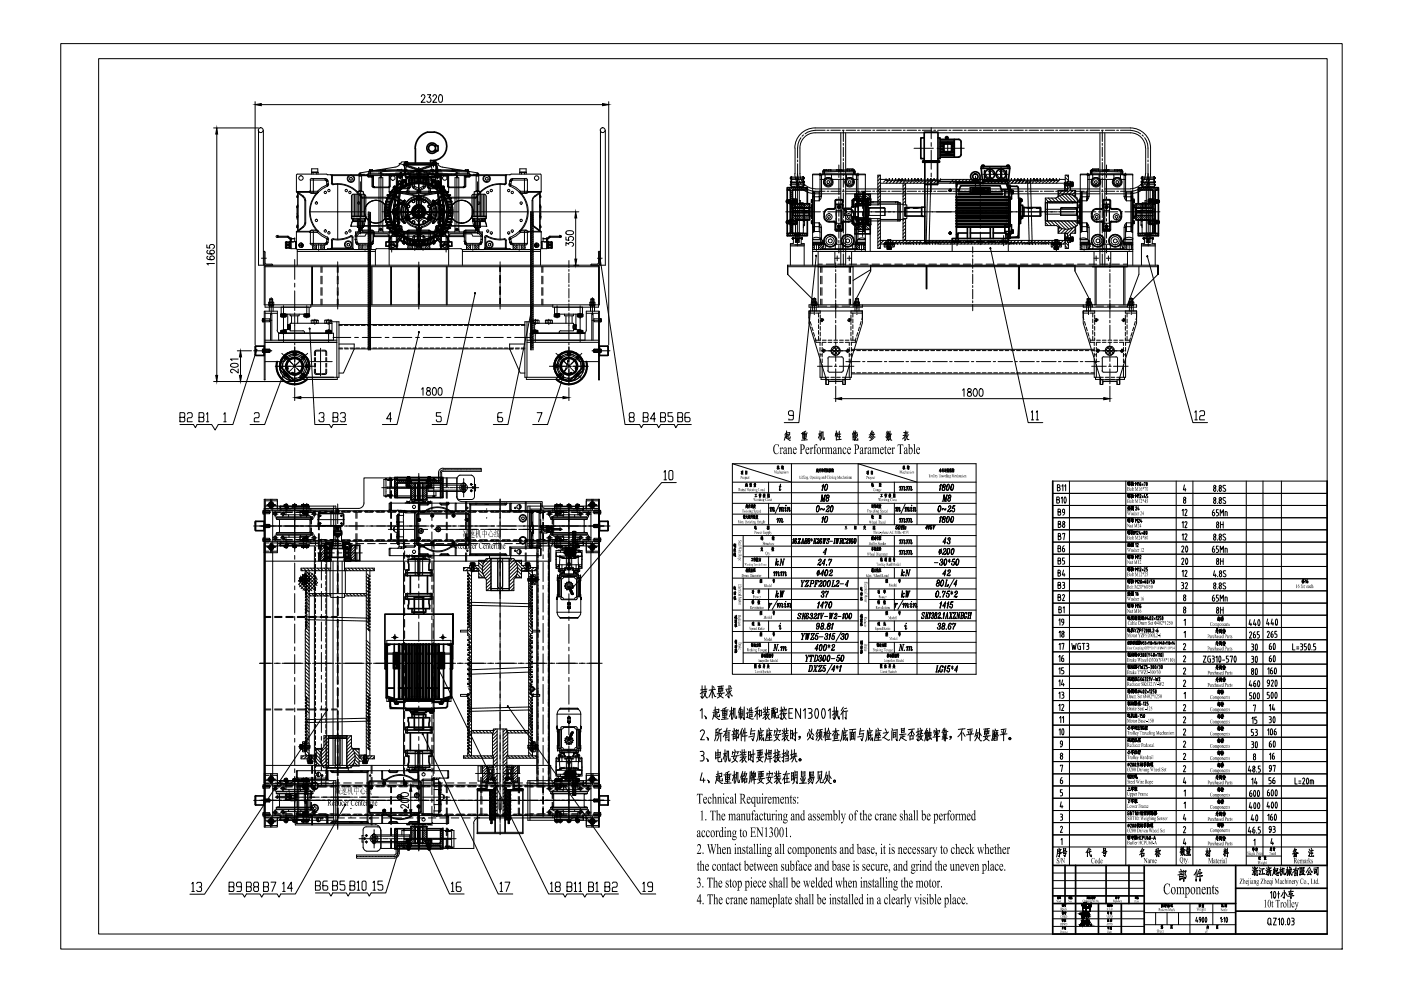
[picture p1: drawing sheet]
<svg xmlns="http://www.w3.org/2000/svg" width="420mm" height="297mm" viewBox="0 0 420 297" stroke-linecap="round" stroke-linejoin="round" font-family="sans-serif">
<g fill="none" stroke="#000" stroke-width=".3">
<path d="M122 53.3h7.3M256.3 59.6l-.7 .7M256.4 59.6h.1M256.4 58.7l.9 .9M256.7 58.2l1.4 1.4M256.9 59.4l-.5 .5M257.3 59.6h.1M257.3 59.6l-.3 .3M257.5 58.2l1.4 1.4M257.8 59.6l-.4 .5M258.3 59.6l-.6 .6M258.4 58.2l1.4 1.4"/>
<path d="M258.9 59.6l-.7 .6M259.2 58.2l1.2 1.2M259.4 59.6l-.6 .6M259.9 59.6l-.6 .6M260 58.2l1 1M260.5 59.4l-.5 .5M260.9 58.2l.1 .1M260.9 59.6l-.5 .5M261.1 59.9l-.7 .7M256 60.4l-.4 .4M256 60.9l-.4 .4M256 61.4l-.4 .4"/>
<path d="M256 61.9v.1M256 65l-.4 .5M256 65.5l-.4 .5M256 66l-.4 .5M256 66.5l-.4 .4M256.2 66.9l-.3 .3M256.4 68.6l.2 .2M256.4 67.7l1 1.1M256.5 65.1h.1M256.6 67l-.4 .4M256.7 61.1h-.1M256.7 65.1l-.2 .2"/>
<path d="M256.9 61.1l-.4 .4M256.9 65.1l-.4 .5M257 67.5l1.2 1.3M257 61.1l-.5 .6M257.1 67l-.4 .4M257.1 65.8l-.1 .1M257.2 61.2l-.7 .6M257.2 61.4l-.5 .4M257.2 61.6l-.2 .2M257.2 61.8h.1M257.2 65.1l-.7 .6M257.2 65.3l-.6 .5"/>
<path d="M257.2 65.5l-.4 .4M257.7 67.4l1.3 1.4M257.7 65.3l-.3 .4M257.9 66.8l-.7 .6M257.9 61.1l-.5 .5M258.2 65.3l-.5 .5M258.4 66.8l-.7 .6M258.4 61.1l-.6 .6M258.5 67.4l1.3 1.4M258.8 65.3l-.6 .5M258.9 61.1l-.6 .6M258.9 66.8l-.7 .6"/>
<path d="M259.3 67.4l1.4 1.4M259.3 65.3l-.5 .5M259.4 66.8l-.6 .6M259.4 61.1l-.6 .6M259.8 65.3l-.5 .5M259.9 66.8l-.6 .6M259.9 61.1l-.5 .6M260 60l-.2 .2M260 61.5l-.1 .2M260 65.6l-.2 .2M260.2 67.4l.8 .8M260.2 67l-.4 .4"/>
<path d="M260.5 65.6l-.1 .1M261 67.4h.1M261.1 60.4l-.7 .7M261.1 61l-.4 .4M261.1 65.5l-.7 .7M261.1 66l-.7 .7M261.1 66.5l-.8 .9M261.1 67.1l-.2 .3M79.1 96h.1M81.3 91.7h.1M81.3 91.4h.1M177.7 91.7h.1"/>
<path d="M177.7 91.4h.1M179.9 96h.1M244.2 91.6h.1M244.2 91.4h.1M257 91.6h.1M257 91.4h.1M326.4 91.6h.1M326.4 91.4h.1M339.3 91.6h.1M339.3 91.4h.1M79.1 105.1h.1M179.9 105.1h.1"/>
<path d="M219.6 139h73.1v63.1h-73.1zM219.6 139l17.8 5.5M233 139.9h.4M233.2 139.6v1M233.4 139.7l-.1 1M233.4 139.8h.1M233.5 139.7l.1 .9 .1-.2M234.5 139.6v1M234.6 139.9h-.3M234.7 139.9h.2M234.8 139.6l-.5 .8M234.9 139.8v.9l-.1-.2"/>
<path d="M235.5 131.1l1.5 .8M235.6 130.6l-.4 1.3M235.9 129.2v1M235.9 130.4v.9M236.2 129.7l-.7 .2M236.2 130.2l-.9 .2M236.3 130.7l-.4 .1M236.3 130.2l.1 1.2h.6v-.5M236.8 129.7h-.5M236.8 129.6v.8M236.8 130.4h-.5M237.4 139v63.1"/>
<path d="M240.7 130.2l.1 1M241.2 129.5v2.4M241.6 130.6l-.8 .1M241.7 129.2l-1 .5M241.7 131.4l-1 .1M241.8 130.2l-1.1 .1M241.9 131l-1.1 .1M241.9 130l-.2 .9M242.1 129.8l-1.8 .2M242.1 131.8l-1.7 .1M245.9 130.1l-.5 1.2M245.9 130.3l.3 .4"/>
<path d="M245.9 129.2v2.7M246.2 130l-.7 .1M246.4 129.4v1.3l-.3 1.2M246.8 129.4l.1 2.4h.3v-.6M246.8 129.5l-.4 .1M250.6 129.9l-.1 .8M250.8 129.8l.3 .3M250.8 129.2v2.7M251.3 129.7l-.2 1.2M251.7 129.2v2.6M252.1 130.9l-.8 .1M252.2 130.1l-.9 .1"/>
<path d="M252.3 131.7l-1.3 .1M255.8 130.2v1.7M255.8 130.8h.4M255.8 131.2h.3M256.2 129.2l-.5 .9M256.2 129.6l.2 .5M256.3 130.2v1.8l-.3-.3M256.3 129.9l-.7 .2M256.3 130.4h-.5M256.6 129.2l.1 1.3h.5l-.1-.5M256.6 130.6v1.3h.7l-.1-.5M257 129.6l-.4 .4"/>
<path d="M257.1 130.8l-.5 .5M261.5 129.9l-.9 1.3M261.5 129.1l-.4 .8M261.7 130.2l.5 .9 .2-.1M261.7 129.4l.4 .5M261.7 130.6l-.7 .6M261.8 130.9l-.6 .7M261.9 129.7l-.9 .2M262.1 131.2l-1.2 .9M262.3 130.2l-1.6 .2M265.9 129.5l.2 .4M266.2 130.7l-.2 .7 .6 .4"/>
<path d="M266.2 129.2v1.5M266.2 130l-.5 .9M266.2 130.1l.4 .4M266.4 131l-.7 .1M266.6 129.3l-.2 .7M266.7 130.5l.5 1.4h.3M266.7 130l-1 .1M266.9 129.2l-.5 2.2-.5 .6M267.1 130.1l-.3 1.5-.4 .5M267.4 130.1l-.6 .1M270.8 139.9h.3M270.9 139.6v1"/>
<path d="M271.1 139.7l-.1 1M271.1 139.8h.2M271.3 139.7v.9l.1-.2M271.4 130.9v1M271.6 129.2v1.3l-.9 1.1M271.6 130.5l.6 1.3h.4M271.8 131.5l-.5 .6M272.2 130l-1 .1M272.2 130.7l-.3 .4M272.2 139.6v1M272.3 129.5l-1.3 .2M272.4 139.6l-.4 .8"/>
<path d="M272.5 130.4l-1.7 .1M272.7 139.8l-.2 .9-.1-.2M272.7 139.9h-.7M275 139v18.3M171.8 159.4h.1M172.3 159.4l-.5 .4M172.6 159.5l-.8 .7M172.6 159.9l-.8 .7M219.6 144.5h73.1M219.6 147.7h73.1M219.6 150.9h73.1M219.6 154.1h73.1"/>
<path d="M219.6 157.3h73.1M222.4 141.3v.6M222.4 141.3l-.2 .1M222.5 141.4v.5M222.5 141.7l-.3 .2M222.6 141.5l-.2 .7M222.6 141.2v.2M222.6 142l.2 .2M222.8 141.4l-.3 .1M222.8 141.3v.6M222.8 141.2h-.3M222.9 154.8h.6"/>
<path d="M223 154.9h.4l-.1 .3v-.2M223 154.8v.5M223.1 154.6h.2M223.1 154.4h.3M223.1 154.4v.3M223.1 155.1h-.1M223.2 155.4l.1-.2 .2 .2M223.2 154.8v.7M223.2 155.1l-.3 .2M223.4 154.4v.3h-.3M223.6 145.3l-.1 .6M223.6 145.1l.5-.1-.2 .3"/>
<path d="M223.6 141.3l.4-.1v1M223.6 145.5l.5 .4M223.6 141.2v1M223.8 144.8v.8M223.8 151.7l-.2 .6M223.8 145.4h.1M223.8 151.9l.5 .4M223.9 145.2l.1 .5h.1v-.3M223.9 145.2l-.3 .1M223.9 151.8h.1M223.9 151.1v.9M224 154.4l.3 1"/>
<path d="M224 154.8l-.4 .6M224 142h-.4M224 141.7l-.4 .1M224 141.5h-.4M224 151.6v.3l.3 .1v-.2M224 151.6h-.3M224.2 151.4h-.4M224.2 151.3v.3h-.2M224.2 154.7l-.6 .1M224.5 155.1l.5 .3M224.5 154.9l-.1 .5M224.6 154.4v.8"/>
<path d="M224.7 151.4l-.3 .9M224.7 154.9l-.1 .1M224.7 154.6h-.2M224.7 154.7l-.3 .1M224.8 151.2l-.3 .2M224.8 154.7v.5l.2-.2M224.8 154.6h.1M224.8 151.1v1.2M224.8 145.9h.6M224.9 145.2l.1 .4M225 145.3h.2M225 154.6l-.1 .2"/>
<path d="M225 154.8l-.2 .1M225 151.6l-.6 .1M225.1 144.9v1M225.2 152.1l.6 .1M225.2 151.3l.1 .1M225.3 144.8l-.4 .2M225.3 145.2h-.3M225.3 145.7h-.3M225.3 151.6h-.1M225.4 151.6l-.2 .5M225.4 154.6l-.2 .8M225.4 145.5h-.4"/>
<path d="M225.4 145.1l-.1 .4M225.4 145l-.6 .1M225.4 151.4v.3l.3-.1v-.2l-.3 .1M225.5 154.4l-.3 .2M225.5 151.8l-.1 .2M225.5 151.1v1M225.6 151.8l.1 .1M225.6 154.4v1M225.7 151.3l-.3 .1M225.8 154.8l-.6 .1M226.1 151.3l-.2 1M226.1 154.8h.3"/>
<path d="M226.1 154.6v.3M226.1 154.6h.2M226.1 155v.3M226.1 155.1h.2M226.2 151.9l.4 .4M226.2 151.4v.4M226.2 154.4h.1M226.2 145.7h.4M226.2 144.9l.4-.1v.3h-.4M226.2 145.3h.4M226.2 144.8v.4M226.2 145.3v.4"/>
<path d="M226.2 145.5h.3M226.2 151.1l.1 .3M226.3 158.3l.4-.1 .1-.4-.5 .1v.5M226.3 154.6v.2M226.3 155v.3h-.2M226.4 151.4v.4h-.2M226.4 145.3v.6M226.4 151.8l-.2 .1M226.4 158h.2M226.4 151.8l-.4 .5M226.4 154.8l-.1 .5M226.4 154.9h-.5v.5"/>
<path d="M226.4 154.5l-.5 .1M226.5 157.5l.1 1.2 .3-.1-.1-.2M226.5 145h-.3M226.6 145.3v.3h-.4M226.6 151.4h-.5M226.6 151.6h-.5M226.6 145.9h-.5M226.7 148.2v.7M226.7 145.2l-.6 .1M226.8 154.6l-.2 .9M226.9 155.1l.4 .4M226.9 148.1l-.5 .1"/>
<path d="M226.9 155.1h.2M226.9 154.6v.4M227 148.8l-.6 .1M227 154.4v.2M227.1 154.6v.3h-.2M227.1 155l-.3 .5M227.3 154.6h-.5M227.3 154.7l-.5 .1M227.8 148.2v.9M227.8 148l-.2 .5M228 147.9l-.1 .7M228 148.5h.2"/>
<path d="M228 148.3v.8M228.2 148.7l-.2 .1M228.3 148.3h-.3M229 148l-.1 .5M229.1 148.3l-.2 .4 .2-.1M229.1 148.8l-.3 .2M229.1 148.4l-.3 .1M229.2 148.5l.3 .5M229.4 148.1l-.4 1M229.4 148.1v.4M229.4 148.4l-.3 .7M230.1 157.9v.2"/>
<path d="M230.1 157.7l.1 .1M230.2 158l-.1 .4M230.2 148v.5M230.2 148.1h.3M230.2 157.9l-.1 .7M230.4 157.6l-.2 1.1M230.4 148.4l-.2 .7M230.4 157.9v.3l.2-.3M230.4 158.4l-.1 .3M230.4 157.9h.2M230.5 144.5v3.2M230.5 150.9v6.4"/>
<path d="M230.5 157.7v.2M230.5 148l-.1 .3M230.5 148.3l-.3 .1M230.5 148.5l-.1 .4M230.5 148.6h-.3M230.6 158.2v.5l-.2-.1M230.6 158l-.2 .1M230.6 148.1v.6M230.6 158.4l.1 .2M230.7 148v1.1l-.1-.2M230.7 157.7h-.3M230.9 152.4l.1-.3h.2l-.1 1.2"/>
<path d="M231.1 152.1l-.1 1.2M231.1 152.6l.2-.5h.3l-.1 1.2M231.5 152.1v1.2M231.6 152.6l.4-.5 .1 1.2M232 152.1v1.2l.3-.4M233 155.8l.4-.4-.2 1.2M233.3 155.4l-.1 1.2M233.4 156l.3-.6 .4 .2-.2 1M233.4 140.2l-.2-.3-.2 .6M233.7 145.8h.5M233.7 151.1l-1.2 2.8M233.9 152.1l-.1 1.2 .2-1.2h-.2l-.2 .3"/>
<path d="M233.9 155.4l-.1 1.2M233.9 152.6l.4-.5v1.2M234 156l.4-.6 .2 .2v1M234.1 145.2l-.4 1.7 .3 .1 .2-.3M234.1 145.2l-.2 1.8M234.3 152.1l-.1 1.2M234.4 152.6l.2-.5 .3 .1v1.1M234.4 155.4v1.1l.3 .1 .2-.3M234.8 152.1v1.1l.1 .1 .2-.4M234.8 140l-.2 .3h.2M234.8 140.2v.2M235.3 152.4l.3-.3v1.2"/>
<path d="M235.6 152.1v1.2l.2-.4M235.7 151.4v.2zM236 152.4l.3-.3-.1 1.2M236.3 152.1l-.2 1.2M236.3 152.6l.4-.5 .1 1.2M236.7 152.1v1.2l.3-.4M244.8 140.9l.4-.1v.5h.2v-.2M244.9 141l-.1 .5M244.9 141.2l.5 .3M245 140.5v.8M245.2 141l-.2 .1M245.4 151.6a1.39 1.39 0 0 0-.4 1.8 1.12 1.12 0 0 0 .4-1.8 1.61 1.61 0 0 0-.4 1.8"/>
<path d="M245.4 140.6v.3h-.2M245.4 141.5h.1M245.4 140.6l-.5 .1M245.5 151.6a1.55 1.55 0 0 1-.3 1.8M245.8 140.6l-.3 .9M245.9 140.5l-.3 .2M246 140.5v1M246.1 150.2h.3M246.2 140.9l-.7 .1M246.2 150.2l.4-1.8v1.8l.9-1.8-.4 1.8M246.4 148.4h.2l.1 1.6M246.6 140.5v1"/>
<path d="M246.6 141.1v-.2l-.3 .4M246.6 140.5l-.2 .1M246.7 140.8h-.3M246.8 140.8l.1-.1v.5M246.8 141.2h.1M246.8 140.6v.7M246.9 155.1l-.3 1.5 .4-1.8-.5 .5M246.9 145.5l-.3 1.5 .4-1.8-.5 .5M246.9 150.2h.4M246.9 155.1l-.2 .1M246.9 145.4l-.2 .2M247 154.8l-.5 1.8"/>
<path d="M247 145.2l-.5 1.8M247.1 140.5h.5M247.2 152.4l-.2 .4-.7-.4-.2 .5M247.2 152.5l-.2 .4-.6-.4-.3 .2M247.3 140.5l-.2 1M247.5 148.4h.2M247.5 140.5v1M247.5 148.4l-.4 1.8M247.7 140.8l-.6 .1M247.8 154.8a1.07 1.07 0 0 0-.2 1.8 1.07 1.07 0 0 0 .2-1.8 1.49 1.49 0 0 0-.3 1.8M247.8 145.2a1.13 1.13 0 0 0-.2 1.8 1.13 1.13 0 0 0 .2-1.8 1.61 1.61 0 0 0-.3 1.8M247.9 153.2l.5 .2 .2-.4-.2 .3-.6-.1"/>
<path d="M247.9 140.5l.1 .1M247.9 140.6v.9M248 154.8a1.49 1.49 0 0 1-.4 1.8M248 145.2a1.55 1.55 0 0 1-.4 1.8M248 140.9h.3M248 151.9v-.1a.42 .42 0 0 1 .7-.1 .42 .42 0 0 1-.2 .7l-.6 .5-.2 .5M248 140.6h.3M248.2 140.7l-.1 .6M248.2 140.9l-.2 .4M248.2 148.4l-.3 .3 .2 .5 .5-.1v-.6a.46 .46 0 0 0-.6 .1 .46 .46 0 0 0 .1 .6l-.3 .5 .1 .5M248.3 140.5v1v-.2M248.4 148.4l.2 .5-.3 .3a.51 .51 0 0 1 .2 .7 .51 .51 0 0 1-.7 .2l-.1-.4 .4-.5"/>
<path d="M248.5 151.6l.1 .6-.5 .5M248.5 149.5l-.1 .5-.2 .2M248.6 140.8h.2M248.7 140.5v1M248.7 140.8l-.2 .5M248.7 140.9l.1 .1M248.9 140.5l-.1 1M249 140.5l.1 1 .1-.3M249 140.6h-.1M249.5 151.6a1.16 1.16 0 0 0-.1 1.8 1.16 1.16 0 0 0 .1-1.8 1.76 1.76 0 0 0-.3 1.8M249.5 140.8l-.2 .5M249.5 140.4v1.1"/>
<path d="M249.5 140.9v.1M249.6 151.6a1.69 1.69 0 0 1-.2 1.8M249.6 140.7l-.3 .1M249.7 140.7h.2M249.7 140.4l-.1 .6M249.7 141l.2 .2M249.7 140.8v.4M249.8 141.2h-.2M249.9 140.6v.9l-.2-.2M253.5 158.1h.4M253.9 157.7l-.4 .1M254 158.5l-.6 .1"/>
<path d="M256.2 157.9h.2M256.3 157.6v1.1M256.4 158.1l-.2 .3M256.5 157.8h.2M256.5 158.2h.2M256.5 157.7v.9M256.5 158.5h.2M256.7 158h-.2M256.7 157.7v.9M259.2 158.1l.4 .6M259.2 157.9l-.1 .4M259.3 157.5v.2"/>
<path d="M259.4 158l-.4 .7M259.4 157.9l.2 .2M259.6 157.7l-.6 .2M260 141.3v.6M260.2 141.3l-.2 .1M260.2 141.4v.5M260.2 141.7l-.3 .2M260.3 141.5l-.1 .7M260.3 141.2v.2M260.3 142l.2 .2M260.5 141.3v.6M260.5 141.4l-.3 .1"/>
<path d="M260.5 141.2h-.3M261.3 141.3l.4-.1v1M261.3 141.2v1M261.4 152l.6 .2M261.4 145h.3M261.4 151.2l.1 .2M261.5 151.6v.4M261.5 144.8l-.1 .5h.2M261.5 154.7v.8M261.5 151.6h-.1M261.5 154.4l-.1 .5h.2M261.6 145.2l.3-.1v.7l.1-.2"/>
<path d="M261.6 145.5l-.2 .1M261.6 155.1l-.2 .1M261.6 141.7l-.3 .1M261.6 141.5h-.3M261.7 154.6h-.3M261.7 142h-.4M261.7 144.8l-.1 1.1-.1-.8M261.7 154.5l.3 .4M261.7 154.9v.5h.2v-.1M261.7 154.4l-.1 .6M261.7 151.5v.4M261.8 157.9l.1 .2"/>
<path d="M261.9 151.7v.2M261.9 151.8l-.3 .1M261.9 154.9l-.2 .2M261.9 157.7v.2l.5-.1M261.9 151.2l-.3 .1M262 158l-.2 .5M262 151.5l-.4 .1M262.1 158.2l-.2 .5M262.2 157.5v.2M262.2 158.2v.5M262.2 157.9l-.1 .1M262.2 158.1l.1 .6 .1-.3"/>
<path d="M262.2 157.9l.2 .2M262.3 151.5v.7M262.3 151.2l-.2 .3M262.3 158l-.2 .1M262.4 151.4l-.3 .4M262.6 151.6v.7l-.1-.2M262.6 151.2l-.2 .1M262.7 151.5l-.3 .1M262.8 152.1l.7 .1M262.8 151.6h.2l-.1 .5M262.9 151.3v.1M263.1 151.4v.3l.3-.1v-.2l-.3 .1"/>
<path d="M263.3 151.1v1M263.4 151.9l-.1-.1-.3 .2M263.4 151.3l-.3 .1M263.7 144.8l.1 .4M263.7 145.3l.1 .4M263.7 154.4l.1 .4M263.7 154.9l.1 .4M263.8 151.3l-.2 1M263.8 154.6v.1M263.8 144.9h.4M263.8 151.9l.3-.1-.4 .5M263.8 151.9l.4 .4"/>
<path d="M263.8 145.3h.2M263.8 145.2v.5M263.8 154.7v.6M263.9 144.8l-.1 .4M263.9 151.1l.1 .3M263.9 151.4v.4M264 145.2h.2v.3h-.2M264 154.8l.2-.1v.4h-.2M264 144.8v1h.3M264 145.7l-.4 .1M264 154.9l-.2 .1M264 155.3l-.4 .1"/>
<path d="M264 155.4h.3M264.1 151.4v.4h-.2M264.2 154.5h-.2v.9M264.2 151.4h-.4M264.2 151.6h-.4M264.4 148.2l-.1 .7M264.6 148.1l-.4 .1M264.7 148.8l-.7 .1M265.5 148.2v.9M265.5 148l-.2 .5M265.7 148.5h.2M265.7 147.9l-.2 .7"/>
<path d="M265.9 148.7l-.2 .1M266 148.3h-.3v.8M266.8 148.8l-.2 .2M266.8 148l-.2 .5M266.8 148.4l-.2 .1M266.8 148.1h.3v.4M266.8 148.3v.3M266.9 148.1l-.2 1M266.9 148.5l.3 .5M267.1 148.4l-.3 .7M268 148.1h.2M268 148v.5"/>
<path d="M268 148.4l-.2 .7M268.2 148l-.2 .4M268.2 144.5v3.2M268.2 150.9v6.4M268.2 148.5l-.2 .4M268.2 148.6h-.3M268.3 148.1v.6M268.4 148v1.1l-.1-.2M268.8 152.1l-.1 1.2 .2-1.2h-.2l-.2 .3M268.9 152.6l.3-.5v1.2M268.9 157.5h.3h-.3l-.2 .5 .3-.1a.35 .35 0 0 1 .1 .5 .35 .35 0 0 1-.4 .2v-.2M269 157.9l.1 .4-.2 .3"/>
<path d="M269.2 152.1v1.2M269.3 152.6l.2-.5 .4 .1-.1 1.1M269.7 146.1l.4-.3-.2 1.2M269.7 152.1v1.1l.2 .1 .2-.4M269.7 155.8l.4-.4-.2 1.2M269.7 157.5l-.3 .5 .1 .6a.63 .63 0 0 0 .2-1.1l-.3 .7 .2 .4M269.8 157.5a.84 .84 0 0 1-.2 1.1M270 145.8l-.1 1.2M270 155.4l-.1 1.2M270.1 146.4l.1-.5h.4l-.1 1.1M270.1 156v-.4l.4-.2 .2 .2-.2 1M270.2 158.6h.3"/>
<path d="M270.3 158.6l.3-1.1-.2 1.1M270.4 157.5h.3M270.5 145.8l-.1 1.2M270.5 155.4l-.1 1.2M270.5 158h.4M270.6 146.4l.3-.5h.4v1.1M270.6 156l.5-.6 .2 .2v1M270.7 158.6h.2M270.8 158.6l.3-1.1-.2 1.1M270.9 157.5h.3M271 140.2l-.1-.3-.1 .6M271.1 145.8v1.1l.3 .1 .2-.3"/>
<path d="M271.1 155.4v1.1l.3 .1 .2-.3M271.3 158h.3M271.3 158.5h.3M271.5 151.1l-1.3 2.8M271.6 152.1l-.1 1.2 .1-1.2-.3 .3M271.6 152.6l.4-.5v1.2M271.7 157.9l-.5 .7M271.7 158l-.4-.1v.2M271.7 158.4l-.1 .2-.3-.1M272 145.8l-.1 1.2 .3-1.1-.3-.1-.2 .3M272 152.1v1.2M272 155.4l-.1 1.2 .2-1.2-.4 .4"/>
<path d="M272.1 146.4l.2-.5h.4l-.1 1.1M272.1 152.6l.2-.5h.3v1.2M272.1 156l.4-.6 .3 .2-.2 1M272.5 152.1v1.2l.3-.4M272.5 140v.3M272.5 140.2v.2M272.6 145.8l-.1 1.2M272.6 155.4l-.1 1.2M272.7 146.4l.3-.5h.3v1.1M272.7 156l.5-.6 .2 .2-.1 1M273 152.4l.2-.3h.2l-.1 1.2M273.2 145.8v1.1l.2 .1 .2-.3"/>
<path d="M273.2 155.4v1.1l.2 .1 .2-.3M273.2 152.1v1.1l.2 .1 .2-.4M273.4 151.4v.2zM273.7 152.4l.3-.3-.1 1.2M274 152.1l-.1 1.2M274 152.6l.2-.5 .4 .1-.1 1.1M274.4 152.1v1.1l.2 .1 .2-.4M275 144.5l-17.6-5.5v18.3M278.1 157.5l-.2 1.1 .2-1.1-.5 .8h.4M278.6 157.7l-.2 .9 .3-1.1-.3 .3M278.6 157.7h-.1M278.7 157.5l-.3 1.1"/>
<path d="M279.1 157.5h.4h-.4l-.2 .5 .2-.1a.33 .33 0 0 1 .3 .4 .33 .33 0 0 1-.5 .3v-.2M279.2 157.9l.2 .2-.2 .5M279.8 157.5h.2M280.3 157.5h.2M280.4 157.5l-.5 1.1v-1.1l.1 1M281.7 155.3l.6-.5-.4 1.8M281.7 145.7l.6-.5-.4 1.8M281.8 151.6a1.16 1.16 0 0 0-.1 1.8 1.16 1.16 0 0 0 .1-1.8 1.76 1.76 0 0 0-.2 1.8M281.9 140.7l-.2 .6M281.9 151.6a1.69 1.69 0 0 1-.2 1.8M282.1 140.5l-.1 1-.1-.2M282.1 155.1l-.3 1.5"/>
<path d="M282.1 145.5l-.3 1.5M282.1 140.7l.2 .5M282.2 155.1l-.3 .1M282.2 145.4l-.3 .2M282.3 154.8l-.6 1.8M282.3 145.2l-.6 1.8M282.6 150.2h.3M282.8 150.2l.3-1.8 .1 1.8 .8-1.8-.4 1.8M282.8 140.5l-.2 .5h.3M282.8 140.8v.7M282.9 148.4h.3l.1 1.6M283 140.6l-.5 .1"/>
<path d="M283.1 154.8l-.3 .3v.5h.6l.1-.3v-.4h-.6v.7l-.3 .5 .2 .5M283.1 145.2a.45 .45 0 0 0-.4 .6 .45 .45 0 0 0 .7 .2l.1-.6-.4-.2-.3 .3 .1 .5-.3 .5 .2 .5M283.1 141.2l-.7 .1M283.2 140.9h.2M283.3 154.8l.2 .5-.4 .3a.53 .53 0 0 1 .2 .8 .53 .53 0 0 1-.7 .1v-.6l.3-.3M283.3 145.2l.2 .5-.4 .3a.48 .48 0 0 1 .2 .8 .48 .48 0 0 1-.7-.1v-.4l.3-.3M283.3 141.3l.5 .2M283.3 155.9v.6l-.3 .1M283.3 146.3v.4l-.3 .3M283.3 140.5l.1 .2M283.4 150.2h.4M283.6 152.4l-.1 .4-.7-.4-.2 .5"/>
<path d="M283.6 152.5l-.1 .4-.6-.4-.3 .2M283.6 140.8l-.1 .4M283.7 141l.1 .2M283.8 140.5l-.3 .1M283.8 141.1l-.3 .1M283.8 140.8h-.3l-.1 .5M284 148.4h.2M284 148.4l-.4 1.8M284.2 140.8v.7M284.2 140.6l-.2 .5M284.2 140.5l-.2 .3M284.3 154.8a1.17 1.17 0 0 0-.1 1.8 1.07 1.07 0 0 0 .1-1.8 1.62 1.62 0 0 0-.2 1.8"/>
<path d="M284.3 145.2a1.24 1.24 0 0 0-.1 1.8 1.13 1.13 0 0 0 .1-1.8 1.76 1.76 0 0 0-.2 1.8M284.4 153.2l.5 .2 .1-.4-.1 .3-.7-.1M284.5 154.8a1.49 1.49 0 0 1-.3 1.8M284.5 145.2a1.55 1.55 0 0 1-.3 1.8M284.5 140.8v.7l-.2-.2M284.5 151.9l.3-.3a.59 .59 0 0 1 .4 .6 .59 .59 0 0 1-.6 .5l-.4 .7M284.5 140.5l-.2 .1M284.6 140.8h-.4M284.7 140.8h.3M284.8 148.4l-.3 .3 .2 .5a.42 .42 0 0 0 .5-.3 .42 .42 0 0 0-.4-.5l-.3 .3 .2 .5-.4 .5 .2 .5M284.9 151.6l.2 .4-.5 .7M284.9 148.4l.2 .5-.2 .3a.53 .53 0 0 1 .1 .7 .53 .53 0 0 1-.7 .2l-.1-.4 .5-.5"/>
<path d="M284.9 140.5v1l.1-1M284.9 140.8l-.2 .5M284.9 140.9l.1 .1M285 149.5l-.3 .7M285 140.6h.2M285.2 140.5v1l.2-.3M285.6 154.8a1.37 1.37 0 0 0-.2 1.8 1.23 1.23 0 0 0 .3-1.8 1.31 1.31 0 0 0-.3 1.8M285.6 145.2a1.16 1.16 0 0 0-.1 1.8 1.16 1.16 0 0 0 .1-1.8 1.76 1.76 0 0 0-.2 1.8M285.6 140.8l-.1 .5M285.6 140.4v1.1M285.6 140.9l.1 .1M285.7 154.8a1.62 1.62 0 0 1-.2 1.8"/>
<path d="M285.7 145.2a1.69 1.69 0 0 1-.2 1.8M285.7 140.7l-.2 .1M285.8 140.7h.3M285.9 151.7l.5-.1h-.5l-.3 .8a.5 .5 0 0 1 .7 .2 .5 .5 0 0 1-.2 .7 .5 .5 0 0 1-.7-.3h.1M285.9 140.4l-.2 .6M285.9 140.8l-.1 .4M285.9 141l.1 .2M285.9 141.2h-.2M286 152.3l.3 .6-.4 .5M286.1 140.6l-.1 .9-.1-.2M96.2 163.4l-.2 .2M97 163.4l-1 1.1"/>
<path d="M97.2 164l-1.2 1.3M97.3 168h.1M97.3 167.4l.9 .8M97.4 164.7l-1.4 1.4M97.4 165.5l-1.4 1.4M97.4 167.2l-.9 .8M97.4 163.3l.3 .3M97.4 163.8l.3 .3M97.4 164.3l.6 .6M97.4 166.9l.3 .4M97.4 167.9l.3 .3M97.4 164.8l.6 .6"/>
<path d="M97.4 165.3l.6 .6M97.4 165.9l.6 .5M97.5 162.9l.3 .4M97.8 162.7l.4 .4M98 166.9l-.6-.5-1.4 1.4M98 167.5l.7 .7M98.3 162.6l.4 .5M98.5 167.5l.7 .7M98.8 162.6l.4 .5M98.9 166.8l.2 .3M98.9 163.7l.5 .6M98.9 163.9l.3 .4"/>
<path d="M98.9 164.1h.1M98.9 164.8l.5 .5M98.9 165.3l.5 .6M98.9 165.8l.5 .6M98.9 166.3l.5 .6M99 163.6l.6 .6M99.1 167.5v.1M99.1 164.4l.3 .4M99.2 163.6l.4 .4M99.3 162.6l.5 .5M99.4 163.6l.2 .2M99.6 163.6h.1"/>
<path d="M102.7 163l.2 .1M102.9 162.6l.5 .5M102.9 163.6l.6 .6M102.9 163.8l.5 .5M102.9 164l.3 .3M102.9 164.2v.1M103.1 163.6l.5 .5M103.1 165.4l.5 .5M103.1 164.9l.5 .5M103.1 165.9l.5 .5M103.1 166.4l.5 .6M103.1 166.9l.1 .2"/>
<path d="M103.2 164.4l.4 .5M103.3 163.6l.4 .3M103.4 167.7l.4 .5M103.4 162.6l.5 .5M103.6 163.6l.1 .2M103.6 167.5l.7 .7M103.9 162.6l.5 .5M104.1 167.5l.7 .7M104.5 162.6l.6 .7M104.6 166.9l.7 .7M104.6 164.8l.5 .6M104.6 165.3l.5 .6"/>
<path d="M104.6 165.9l.5 .5M104.6 166.4l.5 .5M104.6 167.5l.5 .5M104.7 164.4l.4 .5M104.8 163.5l.5 .5M104.8 164l.3 .4M105.2 163.4l-.1 .1M106 163.4l-.9 .9M106.5 163.8l-1.4 1.4M106.5 164.6l-1.4 1.4M106.5 165.4l-1.4 1.4M106.5 166.2l-1.2 1.3"/>
<path d="M106.5 167.1l-1 .9M106.5 167.9l-.1 .1M169.6 164.9v.1M169.6 165.3l.2-.1 .2 .1M169.6 166.2l.2-.2 .3 .3M169.7 165.9l-.1 .1M169.8 164.9l-.2 .3M170 164.9l.4 .4M170 165.9l-.3 .4M170.1 165.9l.4 .4M170.2 164.9l-.4 .4M170.4 164.9l.1 .1-.3 .3"/>
<path d="M170.5 166.3h.1M170.5 167.1h.6M170.5 165.9l-.5 .4M171.1 165.9l.4 .4 .4-.4M171.1 165.1l.3 .2M171.2 164.9l-.1 .1M171.4 164.9l.4 .4M171.4 165.9l-.3 .3M171.6 165.9l.2 .3M171.6 164.9l-.3 .4M171.8 164.9v.1M172.3 165.9l-.5 .5"/>
<path d="M172.6 163.6l-.8 .7M172.6 164.4l-1 .9M172.6 160.3l-.8 .7M172.6 160.7l-.8 .7M172.6 161.1l-.8 .8M172.6 161.5l-.8 .7M172.6 161.9l-.8 .8M172.6 162.4l-.8 .7M172.6 162.7l-.8 .8M172.6 163.2l-.8 .7M172.6 164l-.8 .7M172.6 164.8l-.6 .5"/>
<path d="M172.6 165.2l-.1 .1M172.6 166l-.8 .7M172.6 166.4l-.3 .3M219.6 160.5h73.1M219.6 170.1h73.1M219.6 173.3h73.1M220.1 176h.4v.4l-.4 .1M220.1 163.4h.2M220.1 175.9v.7M220.1 163.2h.2M220.1 176.2h.3M220.2 162.9l-.2 .6"/>
<path d="M220.2 163.4v.5l.1-.1M220.2 166l-.2 .4 .2-.1M220.2 178.7v1.1M220.2 165.7l-.2 .4 .2-.1M220.2 166.5l-.2 .1M220.2 177.7l-.1 .3M220.2 179.1l-.1 .4M220.2 179.1l.1 .2M220.3 164.3l-.2 .5M220.3 164.8h-.2M220.3 177.9v.2M220.3 163.1h.4v1l-.2-.2"/>
<path d="M220.3 175.7v1.1h.4l-.1-.3M220.3 163.1v.9M220.3 165.7v.3M220.3 163.6h-.3M220.3 164.6l-.2 .5h.5M220.3 165.8l.2-.1v.2M220.3 178l-.2 .1M220.3 177.6l-.2 .1M220.3 177.4l-.2 .1M220.3 179l-.2 .1M220.4 166v.7l.3 .1v-.2M220.4 178.7l-.1 1.1"/>
<path d="M220.4 163.3l.2 .5M220.5 177.2l-.2 1.1M220.5 178.7l.1 1 .1-.3M220.5 164.3l-.2 .5M220.5 164.8h-.2M220.5 166.5l.1-.4h-.3v.5l.3-.1M220.5 166.3l-.2 .1M220.5 178.8l-.1 .1M220.6 163.3l-.2 .5M220.6 164.6l-.2 .5M220.6 165.9l-.3 .1M220.7 177.5l-.2 .8v-.2"/>
<path d="M220.7 165.3l-.7 .1M220.7 177.6l-.3 .1M222.9 163.7h69.8M222.9 166.9h69.8M222.9 176.5h34.5M222.9 179.7h34.5M222.9 160.5v9.6M222.9 173.3v25.6M223.8 171.1l.2-.1v.2M223.8 171v.4h.5v-.1M223.8 170.5l.1 .2M224 170.9l.3 .2"/>
<path d="M224 170.4l-.4 .8M224.1 170.4l-.1 .3M224.2 170.7h-.4M224.3 170.8l-.6 .1M224.5 170.8l.5-.1v.8l-.2-.1M224.5 170.7v.8M224.7 171.1l.1 .2h-.1zM224.7 170.4l-.2 .3M224.7 170.9h.2M224.8 170.5l-.1 .2M224.8 170.4l-.1 .3M224.8 170.6l.1 .1"/>
<path d="M225 170.5l-.2 .1M225.3 168.1h.6M225.4 170.8l.2-.1v.7M225.4 170.7v.7M225.4 167.4h.5M225.4 171.3h.1M225.5 170.4v.4M225.5 171.1h-.1M225.5 170.9l-.1 .1M225.6 167.4v.7M225.7 177.1v.4M225.7 180l-.2 .5"/>
<path d="M225.7 170.6h-.5M225.8 171.4h-.6M225.8 177.2h.3M225.8 177.4l-.3 .1M225.8 177l-.3 .1M225.9 171.1l.2-.3v.6M225.9 176.8l-.2 1.1M226 180l-.1 .9M226.1 177.2l-.2 .7v-.2M226.1 167.4v.4M226.1 170.4l-.2 .3M226.1 170.7v.1"/>
<path d="M226.2 167.4v.9M226.2 167.2l-.1 .3M226.3 170.9v.4M226.3 170.7l.2 .2M226.4 170.4l-.2 .1M226.4 167.2l-.1 .6M226.4 170.4l-.3 .5M226.4 168h.2M226.4 167.5v.8M226.4 170.9l-.2 .1M226.6 171.3h-.5M226.6 167.7l-.2 .1"/>
<path d="M226.7 167.4l-.3 .1M226.8 167.5h.3M226.8 167.9l.3-.3 .1 .4M226.9 167.1v1.2l-.1-.2M227.2 167.2l.1 .2M227.3 177h.5v.4M227.3 167.6v.6M227.3 177l.1 .2M227.4 167.4h-.3M227.4 168.2l-.4 .1M227.4 177.2l-.1 .2M227.6 176.8l-.2 .4h.2"/>
<path d="M227.6 177.3v.6M227.6 177l-.1 .4M227.6 177.3l-.2 .1M227.6 177.2l.1 .2M227.9 167.2l-.3 1.1M227.9 174.6h.6M227.9 177.5h-.6M228 174.4h.4M228.1 173.7l-.2 .7M228.1 167.5l-.5 .1M228.1 167.4l-.1 .9-.1-.2M228.1 173.7v.6"/>
<path d="M228.2 174.2v.4M228.3 173.7h-.3M228.3 173.9l-.4 .1M228.3 164.6l.5 .5M228.3 160.8v.4M228.3 173.7v.4M228.4 161l-.2 .5 .2-.1M228.4 161.6l-.2 .1M228.5 173.6v.8l-.2-.2M228.5 164v.5M228.5 161.3h.3M228.5 161.5h.2"/>
<path d="M228.5 161.5v.4M228.6 164.5l-.3 .1M228.7 164.5l-.6 .7M228.7 160.8v.5M228.7 164.3h-.6M228.8 161.5v.3h-.3M228.8 161.1l-.3 .1M230.5 166.9v6.4M230.5 176.5v6.4M231.5 164.1l.1 .2M231.5 161.1h.3M231.6 164v.9l.2 .1"/>
<path d="M231.7 160.8v1.1M231.7 161.1l-.2 .5M231.8 164.6l-.2-.2-.1 .3M231.8 164.1l-.1 .2M231.8 164.7l-.3 .1M231.8 174h.5M231.8 164.6l.3 .5M231.8 164.3l-.3 .1M231.9 164l-.4 1.2M231.9 173.7l.3-.1v.3h-.3M231.9 173.5v.5M232 164.4l-.2 .8"/>
<path d="M232 160.8l-.3 .4M232 161.2l-.2 .3h.2M232 171.8l.3-.4-.1 1.2M232 161.4v.2M232 174l-.1 .3 .3-.1M232.1 164.4l-.3 .1M232.1 161v.9l-.1-.2M232.1 161l-.2 .1M232.2 174.2l-.1 .5-.1-.2M232.3 171.4l-.2 1.2M232.7 167.6h.3M232.8 171.4v1.2l.2-.8-.2-.4-.5 .6"/>
<path d="M232.8 177.2h.2l-.3 1.8M232.9 172l.5-.6 .2 .2-.1 1M232.9 167.6l-.4 1.8M233 167.6l-.4 1.8M233 177.2l-.4 1.8M233.2 179.9l-1.6 2.8M233.4 168.3v.2v-.3l-.7 .5M233.4 171.4v1.1l.3 .1 .2-.3M233.4 177.9v.1v-.2l-.6 .5M233.5 169l-.4 .4-.3-.7 .4 .7M233.5 178.7l-.3 .3-.3-.7 .3 .7M233.8 169.4h.3"/>
<path d="M233.9 177.2h.5M234.1 171.8l.3-.4-.1 1.2M234.1 167.6h.2M234.3 171.4l-.1 1.2M234.4 172l.4-.6 .3 .2-.2 1M234.7 177.2l-.1 1.6M234.8 169.2l-.5-1.6-.3 1.8M234.9 171.4l-.1 1.2M234.9 177.2h.4M234.9 167.6h.4M235 172l.5-.6 .2 .2-.1 1M235.1 177.2l-.6 1.8 .1-1.8-.6 1.8 .1-1.8v1.6"/>
<path d="M235.1 167.6l-.3 1.8-.5-1.6M235.5 171.4v1.1l.3 .1 .1-.3M237.7 161.8l.4-.4-.2 1.5M238 161.7l-.2 1.2M238.1 161.6l-.2 .1M238.1 161.4l-.4 1.5M238.7 161.4l-.3 .6v.9M238.8 162.2l-.2 .7M238.9 161.6l-.1-.2a1.14 1.14 0 0 0-.3 1.5 .41 .41 0 0 0 .4-.4 .41 .41 0 0 0-.4-.4l-.1 .3M239.3 162.9l.8-1.5-.8 1.5h.5l.1-.4-.1 .4M239.5 161.4l-.1 .4 .1-.4h.6M240.2 162.9h.3"/>
<path d="M240.3 162.9l.5-1.5 .1 1.5M240.3 175.8h.4M240.3 174h.3M240.4 175.8l.2-.9-.2-.9 .3 .9-.2 .9M240.5 162.5h.3M240.7 162.9h.3M240.8 161.5v1.4M241 174h.4M241.3 162.9l.3-1.5-.2 1.5M241.3 174l-.6 .9M241.5 162.1l.5 .1v.5l-.3 .2h-.5M241.5 161.4l.6 .1-.2 .6 .2-.4-.2-.3"/>
<path d="M241.9 162.1l.1 .4-.3 .4M241.9 174l-.2 .5 .1-.5h.8l-1.1 1.8M242.6 174l-1.2 1.8h.8l.2-.5-.2 .5M242.6 161.4l-.2 .6a.36 .36 0 0 0 .5-.1 .36 .36 0 0 0-.1-.5l-.4 .3v1.2M242.8 161.4l.1 .4-.2 .3a.44 .44 0 0 1 .1 .5 .44 .44 0 0 1-.5 .3l-.1-.4 .4-.4M242.8 175.8h.4M242.8 162.4l-.2 .5M243.1 174h.7l.3 .2-.2 .7h-.7M243.2 161.6l.4 .4M243.3 174l-.4 1.8M243.4 161.4v.8M243.4 174l-.4 1.8"/>
<path d="M243.6 161.6l-.4 .4M243.8 174l.2 .4-.4 .5M243.9 162.9h.3M244.2 161.4h.3M244.2 175.8h.4M244.3 161.4l-.3 1.5M244.3 161.4l-.2 1.5M244.4 162l.2 .9M244.5 162.9h.2M244.5 162l.2 .9M244.5 174h.9v.5v-.5M244.6 174.9h.3"/>
<path d="M244.7 161.4h.2l-.7 1M244.7 174l-.4 1.8M244.8 174l-.4 1.8M245 174.5l-.1 .7M245 162.7l.4 .2 .1-.3-.1 .3-.5-.2M245.2 161.7v.1a.24 .24 0 0 1 .1-.4 .24 .24 0 0 1 .3 .3l-.7 1.2M245.4 171.1a.63 .63 0 0 0-.4 .6 .63 .63 0 0 0 .4 .6 .59 .59 0 0 0 .4-.6 .59 .59 0 0 0-.5-.5l-.1 1.1M245.5 161.4l.1 .3-.4 .7M245.5 169.2l.5 .2 .2-.4-.2 .3-.7-.1M245.6 168v-.2a.4 .4 0 0 1 .7-.1 .4 .4 0 0 1-.2 .6l-.9 1.1M245.6 171.2l.1 .6-.3 .5M245.7 170.9l-.6 1.7"/>
<path d="M245.8 175.6l.5 .2 .1-.4-.1 .3-.7-.1M245.9 174.3v.1a.38 .38 0 0 1 .4-.4 .38 .38 0 0 1 .2 .6l-1 1.2M246.1 167.6l.1 .6-.5 .5M246.2 161.4l-.3 .4v1.1M246.3 162.2l-.2 .7M246.4 174v.6l-.4 .5M246.4 161.6l-.1-.2a.99 .99 0 0 0-.2 1.5 .42 .42 0 0 0 .3-.4 .42 .42 0 0 0-.4-.4l-.1 .3M246.5 177.5v.2a.37 .37 0 0 1 .3-.5 .37 .37 0 0 1 .4 .4l-.4 .4 .2 .4-.2 .6M246.6 178a.46 .46 0 0 1 .5 .7 .46 .46 0 0 1-.8 .1v-.3v.2M246.8 161.4h.3M246.9 161.4v1.5l.4-1.5-.1 1.5 .4-1.5M246.9 170.9l-.3 1.7 .4-1.8-.9 1.3h.7"/>
<path d="M246.9 177.2l.2 .2-.2 .6M247 161.4l-.1 1.3M247.3 161.4v1.3M247.4 167.7l-.3 1.7 .4-1.8-1 1.3h.8M247.4 174a1.13 1.13 0 0 0-.2 1.8 1.13 1.13 0 0 0 .2-1.8 1.55 1.55 0 0 0-.3 1.8M247.5 174a1.61 1.61 0 0 1-.3 1.8M247.5 161.4h.3M247.6 177.4l.2-.2 .4 .2M247.7 177.3h.7M247.7 177.2l-.1 .5M247.8 164.5l-.3 1.7 .3-1.8-.9 1.3h.7M247.9 169.2v.2z"/>
<path d="M247.9 170.8a1.07 1.07 0 0 0-.2 1.8 1.07 1.07 0 0 0 .2-1.8 1.49 1.49 0 0 0-.3 1.8M248 161.7l.4 .5a.36 .36 0 0 1 .1 .5 .36 .36 0 0 1-.5 0l-.1-.2-.1 .4 .2-.2M248 170.8a1.49 1.49 0 0 1-.3 1.8M248.3 177.7l-.6 1.3M248.5 177.2l-.7 1.8M248.6 161.5l.1 .3a.32 .32 0 0 0-.3-.4 .32 .32 0 0 0-.4 .3l.5 .7M248.6 167.8l.2-.2 .4 .2M248.7 167.8h.7M248.7 174a1.13 1.13 0 0 0-.2 1.8 1.13 1.13 0 0 0 .2-1.8 1.55 1.55 0 0 0-.4 1.8M248.7 167.6l-.2 .5M248.8 174a1.61 1.61 0 0 1-.3 1.8M248.8 172.3l.6 .3 .1-.3-.1 .2h-.7"/>
<path d="M248.8 162.2h.9M249 171.1v.2a.37 .37 0 0 1 .3-.5 .37 .37 0 0 1 .3 .6l-.8 .7-.1 .5M249.4 167.6l-.7 1.8 .6-1.3M249.4 170.8l.1 .6-.5 .5M249.4 175.8h.9l.1-.5-.2 .5M249.5 175.8l.5-1.8-.4 1.8M249.7 174h.5M250 162.9h.3M250.2 161.4h.4M250.4 161.4l-.3 1.5M250.4 161.4l-.2 1.5M250.8 161.4h.3"/>
<path d="M250.9 175.6l.4 .2 .2-.4-.2 .3-.6-.1M251 174.3l-.1 .1a.38 .38 0 0 1 .5-.4 .38 .38 0 0 1 .2 .6l-1 1.2M251.3 161.4l-.1 1.3M251.4 174l.1 .6-.5 .5M251.5 161.4h.2M251.6 161.4l-.5 1.5 .1-1.5-.4 1.5 .1-1.5-.1 1.3M251.8 162.9h.3M251.9 175h1.1M252 161.4l.7 .2-.1 .4-.5 .1M252.2 161.4l-.3 1.5M252.2 161.4l-.2 1.5M252.3 162.1l.2 .8 .2-.2"/>
<path d="M252.5 162.2l.1 .7 .1-.2M252.5 161.4l.2 .3-.2 .4M253.2 161.4l-.1 .1a1.29 1.29 0 0 0-.1 1.4M253.5 161.5v.3l-.1-.3a.82 .82 0 0 0-.6 .6 .82 .82 0 0 0 .4 .8l.2-.3M253.8 162.7l.4 .2 .1-.3-.1 .3-.5-.2M253.9 161.7v.1a.24 .24 0 0 1 .2-.4 .24 .24 0 0 1 .3 .3l-.7 1.2M254.2 175.3h-.7l.9-1.3-.3 1.8M254.2 161.4l.2 .3-.4 .7M254.3 174l-.3 1.8M254.9 161.7l-.2 1.2 .2-1.5-.3 .4M254.9 161.4l-.3 1.5M254.9 161.6l-.1 .1"/>
<path d="M255.6 161.4l-.3 .6v.9M255.7 162.2l-.2 .7M255.8 161.6v-.1a.82 .82 0 0 0-.6 .6 .82 .82 0 0 0 .3 .8 .42 .42 0 0 0 .3-.4 .42 .42 0 0 0-.4-.4l-.2 .3M256.5 161.4l-.2 .1a1.14 1.14 0 0 0 0 1.4l.3-.2a.71 .71 0 0 0-.2-1.2l-.2 .9 .1 .5M256.6 161.4l.1 .6-.4 .9M257.4 160.5v41.6M258.1 176.1v.7M258.2 177.9l-.1 .4M258.2 179.3l-.2 .5M258.2 179.3l.1 .2M258.2 178.9v1.1M258.2 176v.9l.4 .1v-.2"/>
<path d="M258.2 178.1l.1 .2M258.3 178.2l-.2 .1M258.3 177.9h-.2M258.3 177.6l-.2 .1M258.3 179.2l-.2 .1M258.4 179l-.2 1M258.4 176.4l-.3 .1M258.4 179.1h.1M258.5 177.4l-.3 1.1M258.5 179l.1 .9v-.2M258.5 176.2l-.4 .1M258.5 176.1l-.1 .5"/>
<path d="M258.5 176.6l-.4 .1M258.6 177.8l-.2 .6M258.6 177.9h-.2M260.5 176.5h32.2M260.5 179.7h32.2M260.5 173.3v25.6M261.5 160.8v.4M261.5 170.9v.4M261.5 171h.1M261.5 171.1h.1M261.5 170.4v.3h.4M261.5 170.4h.4"/>
<path d="M261.5 161.5l-.1 .2M261.6 170.9v.6M261.6 161h.1M261.7 171l.2-.1-.2 .2M261.7 171.4l.1-.2 .2 .2M261.7 161.4l.2-.1-.4 .6M261.7 161.5l.3 .4M261.7 171.2l-.3 .1M261.7 163.9l-.2 .7M261.7 164.3v.8M261.7 161.2l-.2 .7M261.7 160.9v.1"/>
<path d="M261.7 170.6h-.2M261.9 170.4l-.1 .3M261.9 160.9l-.1 .2M261.9 164.5l-.5 .1M261.9 170.8l-.5 .1M261.9 161.1h-.4l-.1 .4 .1-.1M261.9 160.8l-.3 .1M261.9 164.1l-.5 .1M262 161.2l-.5 .1M262 164.7l-.6 .1M262.2 161l.1 .2M262.3 161.3l-.2 .3"/>
<path d="M262.3 164.3v.8M262.3 163.9l-.2 .6h.3M262.4 170.8l-.3 .7M262.4 161.5l.3-.1v-.3l-.3 .1v.3M262.4 164.1l-.3 .1M262.4 164.6l-.3 .2M262.4 170.4v.4l.4 .6M262.5 164.1l.3 .4M262.5 164.5l.1 .5 .1-.2M262.5 164l-.1 .6M262.6 160.8v1.1M262.6 164.5l-.1 .1"/>
<path d="M262.7 170.7l-.6 .2M263 170.4l-.1 .5h.2M263 164.3v.7M263 170.7v.8M263 164.4h.3M263 164.8h.3M263 164.7h.3M263.1 161.2v.7M263.1 160.8l-.2 .3M263.1 170.6h-.2M263.1 171.1l-.2 .1M263.1 161l-.2 .5"/>
<path d="M263.2 160.9h.2M263.2 163.9l-.1 .5M263.3 170.5l.2 .4M263.3 170.9v.5l.2-.1M263.3 170.4l-.2 .6M263.3 164.5l-.3 .1M263.3 161.2v.5M263.3 164.3v.7M263.4 170.9l-.1 .2M263.4 177.1l-.1 .4M263.4 180l-.2 .5h.3M263.5 177l-.3 .1"/>
<path d="M263.5 177.2h.3M263.5 164.1l-.6 .1M263.5 177.4l-.3 .1M263.5 161.1l-.4 .1M263.5 165h-.6M263.6 164.6l.2-.1v.5M263.6 176.8l-.2 1.1M263.6 180v.7M263.8 170.4l-.2 1M263.8 177.2l-.2 .7v-.2M263.8 161.2l-.2 .4M263.8 160.9v1"/>
<path d="M263.8 161.3l.1 .1M263.8 164l-.2 .4M263.8 164.3v.2M263.9 164.1l.2-.1-.3 .5M263.9 161.2h-.3M263.9 160.8l-.3 .2M264 161.5h.2M264 160.8v.4M264 170.6v.7M264 160.9h.2M264 161.3v.5M264 164.5v.4"/>
<path d="M264 164.3l.2 .2M264.1 171.1l.1 .1M264.2 160.8v.4h-.2M264.2 170.8l-.4 .1M264.2 170.5l-.4 .1M264.2 161.3h-.2M264.2 164.5l-.3 .1M264.2 171.3l-.5 .1M264.2 161.7l-.4 .1M264.2 164.8l-.4 .1M264.2 167.2l-.2 .5 .3-.1M264.2 167.4v.9"/>
<path d="M264.3 167.3l-.3 .1M264.3 167.9l-.3 .1M264.4 167.1l-.1 1.2M264.5 167.4l.1 .8 .1-.2M264.5 167.5l-.2 .1M265 177h.5v.4M265 177l.1 .2M265.2 177.2l-.2 .2M265.2 176.8l.1 .4M265.3 167.6h.2l-.2 .5M265.3 177.3v.6M265.4 177l-.2 .4 .2-.1"/>
<path d="M265.4 177.2v.2M265.4 167.3v.1M265.4 168.1l.5 .1M265.5 167.6l.1 .5M265.6 168h.3M265.6 177.5h-.6M265.6 174.6h.6M265.6 167.9h.2M265.7 167.5v.1M265.7 174.4h.4M265.7 167.7l-.1 .1M265.8 167.1l-.1 .3-.1-.2"/>
<path d="M265.8 167.6h-.2M265.9 173.7v.6M265.9 167.6l-.1 .4M265.9 173.7l-.3 .7M265.9 174.2v.4M265.9 167.4h-.4M266 173.9l-.4 .1M266.1 173.7v.4M266.2 173.6v.8l-.1-.2M266.6 167.6h.3M266.7 168h.4M266.8 167.3l-.2 .7"/>
<path d="M266.8 167.3v.6M266.9 167.8v.4M266.9 167.3h-.3M267.1 167.2v.8l-.1-.7M267.2 168.2l-.6 .1M268 167.1v.8M268 167.3h.3M268.2 160.5v6.4M268.2 170.1v3.2M268.2 176.5v6.4M268.3 167.2v.3h-.3M268.3 167.8l-.3 .1"/>
<path d="M268.3 167.8l-.1 .5-.1-.2M268.4 167.6l-.6 .1M269.4 174h.7M269.6 173.5v.5M269.7 162.1l.4-.3-.2 1.2M269.7 165.3l.4-.3-.2 1.2M269.7 174l-.1 .3 .3-.1M269.9 173.6l-.3 .1M269.9 174.2l-.1 .5-.1-.2M269.9 173.6v.3M269.9 173.9h-.3M270 161.8l-.1 1.2"/>
<path d="M270 165l-.1 1.2M270.1 162.4l.1-.5h.4l-.1 1.1M270.1 165.6l.3-.6 .3 .2-.2 1M270.4 170.8h.2l-.4 1.8M270.5 161.8l-.1 1.2M270.5 165l-.1 1.2M270.5 177.2h.2M270.6 162.4l.3-.5h.4v1.1M270.6 165.6l.5-.6 .2 .2v1M270.6 177.2l-.3 1.8M270.7 177.2l-.3 1.8M270.8 179.9l-1.6 2.8"/>
<path d="M271.1 171.5l-.7 .4M271.1 177.9v.1v-.2l-.6 .5M271.1 161.8v1.1l.3 .1 .2-.3M271.1 165l.1 1.2 .4-.3M271.2 172.3l-.4 .3-.2-.7 .3 .7M271.2 178.7l-.4 .3-.2-.7 .3 .7M271.5 172.6h.3M271.6 177.2h.4M271.8 177.2l-.1 1.8 .6-1.8-.1 1.8 .6-1.8M271.8 170.8h.2M271.9 177.2l-.1 1.6M272 161.8l-.1 1.2 .3-1.1-.3-.1-.2 .3"/>
<path d="M272 165l-.1 1.2 .2-1.2-.4 .3M272.1 162.4l.2-.5h.4l-.1 1.1M272.1 165.6l.4-.6 .3 .2-.2 1M272.3 177.2l-.1 1.6M272.5 172.3l-.5-1.5-.4 1.8M272.6 161.8l-.1 1.2M272.6 165l-.1 1.2M272.6 177.2h.4M272.7 170.8h.3M272.7 162.4l.3-.5h.3v1.1M272.7 165.6l.5-.6 .2 .2-.1 1M272.9 170.8l-.4 1.8-.5-1.5"/>
<path d="M273.2 161.8v1.1l.2 .1 .2-.3M273.2 165v1.2l.4-.3M275 160.5v41.6M280.2 168.6h1.1M281.2 177.2a1.13 1.13 0 0 0-.2 1.8 1.13 1.13 0 0 0 .2-1.8 1.61 1.61 0 0 0-.3 1.8M281.3 177.2a1.55 1.55 0 0 1-.3 1.8M281.4 173.9l-.4 .3 .2 .5 .5-.1v-.7a.49 .49 0 0 0-.6 .2 .49 .49 0 0 0 .1 .6l-.3 .4 .1 .6M281.6 173.9l.1 .5-.3 .3a.5 .5 0 0 1 .2 .8 .5 .5 0 0 1-.8-.1l.1-.4 .3-.3M281.6 175v.5l-.3 .2M281.9 178.8v.2zM282 164.7a.58 .58 0 0 0-.5 .7 .58 .58 0 0 0 .7 .5l.2-.8-.3-.4-.4 .4v.8M282.1 168l.2-.4 .5 .2-.1 .4-.4 .3 .3 .3-.3 .6"/>
<path d="M282.2 168.5a.47 .47 0 0 1 .4 .6 .47 .47 0 0 1-.8 .1v-.2M282.3 164.8v.5l-.3 .6M282.3 164.5l-.6 1.7M282.5 167.6l.2 .2-.2 .5M282.6 173.9a1.13 1.13 0 0 0-.2 1.8 1.13 1.13 0 0 0 .2-1.8 1.55 1.55 0 0 0-.3 1.8M282.7 177.4l.2-.2 .4 .2M282.8 177.3h.7M282.8 173.9a1.61 1.61 0 0 1-.4 1.8M282.8 177.2l-.2 .5M282.9 165.9l.5 .3 .2-.3-.2 .2-.7-.1M283 164.7v.2a.37 .37 0 0 1 .4-.5 .37 .37 0 0 1 .2 .6l-.7 .7-.3 .5M283.3 177.7l-.5 1.3"/>
<path d="M283.3 175.7h1l.1-.6-.2 .6M283.5 162.5h-.7l.8-1.3-.3 1.8M283.5 164.4l.1 .4-.5 .7M283.5 172.1h-.8l.9-1.3-.3 1.8M283.5 177.2l-.7 1.8M283.6 167.6a1.24 1.24 0 0 0-.2 1.8 1.13 1.13 0 0 0 .2-1.8 1.69 1.69 0 0 0-.3 1.8M283.6 161.3l-.3 1.7M283.6 170.9l-.4 1.7M283.7 167.6a1.55 1.55 0 0 1-.3 1.8M283.7 173.9h.5M284 173.9l-.4 1.8M284.2 172.3l.5 .3 .2-.3-.2 .2h-.6"/>
<path d="M284.2 177.3l.7-.1h-.7l-.2 .8a.5 .5 0 0 1 .7 .2 .5 .5 0 0 1-.3 .6 .5 .5 0 0 1-.6-.2v.1M284.3 161.5v.2v-.4l.3-.1 .4 .2-.4 .6 .3 .4-.3 .6M284.3 171.1v.2a.37 .37 0 0 1 .4-.5 .37 .37 0 0 1 .3 .6l-.8 .7-.2 .5M284.3 177.9l.3 .6-.3 .5M284.4 167.8l.6 .5M284.5 162a.46 .46 0 0 1 .3 .7 .46 .46 0 0 1-.7 .1v-.3v.2M284.5 164.4a1.24 1.24 0 0 0-.2 1.8 1.39 1.39 0 0 0 .3-1.8 1.28 1.28 0 0 0-.4 1.8M284.6 164.4a1.61 1.61 0 0 1-.3 1.8M284.7 167.6v1M284.8 161.2v.8M284.8 170.8l.1 .6-.5 .5M285 167.8l-.6 .5"/>
<path d="M285.1 177.4l.6 .6M285.4 177.2v1M285.7 164.4a1.16 1.16 0 0 0-.1 1.8 1.48 1.48 0 0 0 .3-1.8 1.36 1.36 0 0 0-.4 1.8M285.7 177.4l-.6 .6M285.8 167.7l.6-.1h-.6l-.2 .7a.52 .52 0 0 1 .7 .6 .52 .52 0 0 1-.9 .3v-.2M285.9 164.4a1.76 1.76 0 0 1-.3 1.8M285.9 168.3l.3 .6-.3 .5M286.2 173.5l-1.6 2.8M286.4 178.7l.4 .3 .2-.3-.2 .2-.6-.1M286.4 177.5v.2a.37 .37 0 0 1 .3-.5 .37 .37 0 0 1 .4 .4l-1 1.4M286.8 175.1h-.7l.8-1.2-.3 1.8M286.9 177.2l.1 .6-.5 .5"/>
<path d="M286.9 173.9l-.4 1.8M287.2 167.6a1.13 1.13 0 0 0-.2 1.8 1.13 1.13 0 0 0 .2-1.8 1.55 1.55 0 0 0-.3 1.8M287.3 167.6a1.55 1.55 0 0 1-.3 1.8M219.6 182.9h73.1M219.6 189.3h73.1M219.6 198.9h73.1M220.3 186.6l.7 .1M220.3 186.1l.2-.1v.6M220.4 184.7l.1 .1-.2 .3M220.4 185.8l.1 .1M220.4 192.3h.4M220.5 192.5l.2-.1v.3"/>
<path d="M220.5 194.7l.2-.1v.3h-.2M220.5 192.4v.4M220.5 194.6v.3M220.5 186.8v1.1M220.5 187.2l-.2 .5M220.5 187.3l.2 .1M220.5 191.9v.3M220.5 192.1h.2M220.5 193.7v.3M220.6 184.7l-.2 .8M220.6 195.3l-.1 .4M220.6 186l.3-.1v.2h-.3"/>
<path d="M220.6 184.8h.2M220.6 185.9v.3M220.6 191.8v1.1M220.6 193.9l.1 .2M220.6 194l-.2 .1M220.7 194.9l-.4 .5M220.7 187.1l-.3 .1M220.7 193.6l-.3 .1M220.7 193.4l-.2 .1M220.7 195.3l-.1 .3M220.7 185v.3M220.7 185v.2"/>
<path d="M220.7 186.9l-.1 1.1M220.7 195.1l.3 .2M220.7 195.3h.2l-.1 .3h-.3M220.7 186.2l-.2 .3M220.7 187h.1M220.7 194.6v.3M220.7 195.3v.3M220.7 194.6h.2M220.8 184.4l.2 1.1v-.3M220.8 185.6v1M220.8 186.2l.1 .2M220.8 186.9l.1 .9 .1-.2"/>
<path d="M220.8 193.2l-.2 1.1M220.8 192.1v.5M220.8 184.5l.1 .1M220.8 194.9l.2 .1M220.9 184.9l-.2 .5M220.9 191.8v1.2l-.1-.2M220.9 194.6l-.2 .3M220.9 185.8l-.3 .1M221 193.5l-.2 .8v-.2M221 184.7h-.4M221 193.6l-.3 .1M221 195.1h-.6"/>
<path d="M222.9 186.1h34.5M222.9 192.5h34.5M222.9 195.7h34.5M225.3 193.2h.4M225.4 193.4h.2l-.1 .2M225.4 193.4v.3M225.4 193h.2M225.4 192.8v.4M225.5 192.8v1.1M225.5 187.3l.7 .1M225.5 186.9l.1 .4M225.6 186.6l.1 .1"/>
<path d="M225.7 180.3v.8M225.7 193v.5M225.8 192.8v1.1l-.1-.2M225.8 186.7v.2h.3v-.2h-.3M225.8 180.7l-.3 .1M225.8 180.1l-.3 .1M225.9 180.1h.2M225.9 180.8l.2 .2M225.9 186.4v.9M225.9 187l-.2 .3M226 193.3l.6-.1-.1 .7-.1-.2M226 187l.1 .2"/>
<path d="M226.1 180.4l-.6 .1M226.1 186.6h-.4M226.2 193.2l-.1 .4M226.2 193.4l.1 .3M226.2 193.5l-.1 .2M226.3 199.2v1.1M226.3 199.3h.1M226.3 193h-.2M226.4 192.8l-.2 1.1M226.4 199.2v.6M226.6 199.2v.9M226.6 199.3h.2"/>
<path d="M226.7 199.4h-.1M226.8 199.2v.4h-.2l.3 .6M226.8 193.2l.5-.2-.1 .9-.1-.2M226.8 199.7l-.1 .1M227.1 192.8l-.3 1.1M227.3 180.1l.1 .2M227.4 186.5v.9M227.4 180v.8l.2 .2M227.5 180.7h-.2M227.6 180.5l-.2-.2-.1 .4M227.6 180.6l-.3 .5M227.6 180l-.1 .3"/>
<path d="M227.6 187.2l-.3 .2M227.6 186.9h-.2M227.6 180.5l.3 .5M227.6 186.4l.2 1 .1-.2M227.6 193.1l-.1 .8M227.6 180.3h-.3M227.6 192.8l-.1 .5M227.6 193.5l.2 .2M227.6 199.4v.9M227.7 180l-.1 .6M227.8 180.3l-.3 .8M227.8 193l-.2 .1"/>
<path d="M227.8 193.3l-.3 .1M227.8 199.2l-.3 .6M227.8 193.2h.2v.3M227.8 186.7l-.2 .4M227.8 192.8v1M227.8 193.5h.3M227.8 199.6l.1 .4M227.9 183.6h.4M227.9 190.6h.6M227.9 180.3l-.3 .1M227.9 199.2l.1 .2M228 184h.4"/>
<path d="M228 199.6v.5M228.1 183.3l-.2 .7M228.1 189.7l-.2 .7M228.1 192.9l-.3 .1M228.1 183.3v.6M228.1 189.7v.6M228.1 193.7l-.3 .2M228.1 199.5l-.3 .1M228.2 183.8v.4M228.2 190.2v.4M228.3 183.3h-.3M228.3 189.7h-.3"/>
<path d="M228.3 189.9l-.4 .1M228.3 183.3v.5M228.3 189.7v.4M228.4 190.4h-.4M228.5 183.2v.8l-.2-.2M228.5 189.6v.8l-.2-.2M228.5 196v1l-.1-.2M228.5 184.2l-.6 .1M228.6 196.3h-.3M228.7 196.2v.8M228.7 196.3h.2M228.8 196.3v.5"/>
<path d="M228.8 196.2l-.1-.2-.4 .7M228.9 199.3h.5M228.9 196.5h-.2M228.9 196.7h-.2M228.9 196.8l-.2 .1M229.1 199.3l-.3 .9M229.2 196.4v.4M229.2 199.3v1M229.3 196.7l.1 .1M229.4 196.7l-.3 .1M229.4 196.4l-.3 .1M229.4 196.1l-.2 .1"/>
<path d="M229.4 199.6l-.6 .1M229.5 196l-.2 1M229.7 196.3l-.2 .6M229.7 196.4l-.3 .1M229.9 196.3h.2M229.9 196v.3M230.1 196.7l-.2 .3M230.1 196l-.2 .1M230.1 196.3l-.3 .5M230.1 196v.3M230.2 196.5l.3 .2M230.2 196.7l.1 .3"/>
<path d="M230.2 196.7v.3M230.2 197h.2M230.2 199.2l.1 .2M230.3 196l-.1 .3M230.3 196.3l.1 .2h-.5M230.4 199.8l.3 .5M230.4 196.2l-.2 .1M230.4 196l-.1 .2M230.5 181.2l.4-.4-.1 1.2M230.5 199.2l-.4 1.1M230.5 186.1v3.2M230.5 192.5v3.2"/>
<path d="M230.6 197h.6M230.6 196.1h.3M230.6 199.5l-.4 .1M230.7 199.8h-.6M230.8 196.1l-.2 .7M230.8 180.8l-.1 1.2M230.8 196.1l.1 .9M230.9 196.3l-.3 .1M231 196.1v.4M231.1 196.8h-.4M231.1 196v.8l-.1-.2M231.4 181h-.3l-.2 .5"/>
<path d="M231.5 196v.3h.3v-.3l-.3 .1M231.5 196.5v.2M231.8 196.6l-.2 .5v-.2M231.8 190h.5M231.8 196.7h-.3M231.9 183.1v.4h.3v-.3M231.9 189.7l.3-.1v.3h-.3M231.9 195h.4M231.9 183.3h.3M231.9 189.5v.5M231.9 196.4l-.6 .1M232 183.6l-.1 .3 .3-.1-.1 .5-.1-.2"/>
<path d="M232 190l-.1 .3 .3-.1-.1 .5-.1-.2M232.3 193.2h.2M232.3 183.6l-.5 .1M232.8 194.7l-.3-1.5-.4 1.8M233 193.2h.4M233.2 193.2l-.4 1.8-.3-1.6M233.3 180.8l-.1 1.2 .2-1.2-.4 .4M233.4 181.5l.3-.7 .4 .2-.2 1M233.5 194.8v.2zM233.6 187.8l.4-.4v1.2M233.9 180.8l-.1 1.2M233.9 187.4v1.1l.2 .1 .1-.3"/>
<path d="M234 181.5l.5-.7 .2 .2-.1 1M234.1 186.8h.1M234.1 194.1l.1-.3 .3 .1-.2 1.1M234.4 193.8l-.2 1.2M234.4 194.4l.3-.5h.4l-.2 1.1M234.5 180.8v1.2h.3l.1-.3M234.9 193.8v1.2M235.1 194.4l.2-.5h.3v1.1M235.1 181.2l.4-.4v1.2M235.5 180.8l-.1 1.2h.2l.2-.3M235.5 193.8v1.1l.3 .1 .2-.3M235.6 180.3h.1"/>
<path d="M236.3 180.8v1.2l.1-1.2-.3 .4M236.4 181.5l.5-.7 .2 .2-.1 1M236.9 180.8v1.2h.3l.2-.3M239.4 184.2l.5 .5a.45 .45 0 0 1 0 .7 .45 .45 0 0 1-.6-.1v-.3v.3M240.1 184l.1-.2-.1 .5-.2-.5-.5 .3 .6 .8M240.3 191.7h.5M240.3 189.9h.4M240.5 189.9l.2 .8-.2 1M240.5 185.5h.3M240.5 189.9l.3 .8-.2 1M240.8 183.8h.4M240.9 183.8l-.3 1.7"/>
<path d="M241 183.8l-.3 1.7M241.1 184.5l.2 1M241.1 189.9h.4M241.2 185.5h.3M241.2 184.5l.2 1M241.4 189.9l-.6 .8M241.5 183.8h.3M241.6 189.9h.5M241.6 198.2h.5M241.6 196.4h.4M241.7 183.8l-.9 1M241.7 196.4l.3 .8-.2 1"/>
<path d="M241.8 189.9l-.1 1.8 .6-1.8-.1 1.8 .6-1.8M241.8 196.4l.3 .8-.2 1M241.9 189.9l-.2 1.6M242.2 183.8l-.4 .7v.9M242.4 184.8l-.3 .7M242.4 189.9l-.2 1.6M242.4 196.4h.4M242.5 184.1v-.2a.89 .89 0 0 0-.8 .6 .89 .89 0 0 0 .4 1 .45 .45 0 0 0 .4-.5 .45 .45 0 0 0-.6-.4l-.2 .3M242.6 189.9h.3M242.6 196.4l-.5 .8M242.8 199.4h.5a1.08 1.08 0 0 1 .2 1.3 1.08 1.08 0 0 1-1.1 .6M242.9 198.2h.4"/>
<path d="M242.9 199.4l-.3 1.9M243 199.4l-.4 1.9M243.1 196.4l-.2 .5 .1-.5h1l-.1 .5v-.5M243.1 184.1v.2a.35 .35 0 0 1 .4-.5 .35 .35 0 0 1 .2 .6l-.4 .2 .3 .3-.3 .6M243.3 184.6a.45 .45 0 0 1 .3 .6 .45 .45 0 0 1-.7 .1v-.1M243.3 199.4a1.25 1.25 0 0 1-.4 1.9M243.5 196.4l-.4 1.8M243.5 183.8l.2 .3-.2 .4M243.5 189.9l-.2 .5 .2-.5h.8l-1.2 1.8h.9l.1-.6-.2 .6M244.2 199.4h.3M244.2 185.2l.5 .3 .1-.3-.1 .2-.6-.1M244.3 199.4l.4 1.9"/>
<path d="M244.3 184.1v.2a.35 .35 0 0 1 .4-.5 .35 .35 0 0 1 .2 .6l-.8 .8-.1 .3M244.3 199.4l.5 1.9M244.4 196.4h.6a1.08 1.08 0 0 1 .2 1.2 1.08 1.08 0 0 1-1.1 .6M244.6 196.4l-.4 1.8M244.7 196.4l-.4 1.8M244.7 183.8l.2 .4-.5 .6M244.8 189.9h.7h-.7l-.3 .8 .5-.1a.55 .55 0 0 1 .3 .7 .55 .55 0 0 1-.8 .3v-.5v.2M244.9 199.4h.4M245 190.6l.2 .5-.3 .6M245 196.4a1.25 1.25 0 0 1-.4 1.8M245.1 194.5h-.7l.9-1.3-.4 1.8M245.2 199.4l-1.2 1.9"/>
<path d="M245.2 180.9l.5-.5-.3 1.8M245.2 193.3l-.4 1.7M245.3 186.8l-.3 .4v.6M245.5 184.1l-.2 1.4 .4-1.7-.5 .5M245.6 186.9l.1 .6-.4 1M245.6 180.7l-.3 1.5M245.6 184.1l-.2 .1M245.7 187.4l-.2 .4h-.3a.54 .54 0 0 1-.3-.6 .54 .54 0 0 1 .6-.4 1.16 1.16 0 0 1-.5 1.8l-.2-.5v.2M245.7 180.7l-.3 .1M245.7 183.8l-.5 1.7M245.7 190.9h1.1M245.7 196.7v.2a.37 .37 0 0 1 .4-.5 .37 .37 0 0 1 .3 .6l-.4 .2 .2 .4-.2 .6"/>
<path d="M245.7 199.4l-.1 .6 .1-.6h.9l-1.2 1.9M245.7 180.4l-.5 1.8M245.9 197.2a.47 .47 0 0 1 .4 .7 .47 .47 0 0 1-.8 .1v-.3v.2M246.1 183.8h.3M246.2 196.4l.2 .3-.2 .5M246.2 193.2a1.13 1.13 0 0 0-.1 1.8 1.24 1.24 0 0 0 .1-1.8 1.61 1.61 0 0 0-.3 1.8M246.4 193.2a1.87 1.87 0 0 1-.3 1.8M246.5 199.4l-1.1 1.9M246.6 186.8l-.2 .1v.7h.5l.2-.3-.1-.4h-.6l.1 .7-.3 .5 .2 .5M246.8 181.7h-.7l.8-1.3-.3 1.8M246.8 183.8h.3M246.8 186.8l.2 .5-.3 .3a.51 .51 0 0 1 .2 .7 .51 .51 0 0 1-.7 .2v-.6l.3-.3"/>
<path d="M246.9 187.9l-.1 .6-.2 .1M246.9 180.5l-.4 1.7M246.9 183.8l-.7 1.7v-1.7l.1 1.5M247.1 199.5l.6-.1h-.6l-.2 .8a.5 .5 0 0 1 .6 .6 .5 .5 0 0 1-.7 .3v-.2M247.3 196.4a1.16 1.16 0 0 0-.2 1.8 1.48 1.48 0 0 0 .3-1.8 1.36 1.36 0 0 0-.4 1.8M247.3 184.8h.9M247.5 188.6h.1M247.4 196.4a1.76 1.76 0 0 1-.3 1.8M247.5 180.7l.1-.3 .4 .3M247.5 180.5h.7M247.5 193.2a1.13 1.13 0 0 0-.2 1.8 1.13 1.13 0 0 0 .2-1.8 1.61 1.61 0 0 0-.3 1.8M247.5 180.4l-.1 .5"/>
<path d="M247.6 190.2v.2a.37 .37 0 0 1 .4-.5 .37 .37 0 0 1 .2 .5l-.4 .3 .3 .4-.3 .6M247.6 193.2a1.55 1.55 0 0 1-.3 1.8M247.7 190.7a.47 .47 0 0 1 .5 .5 .47 .47 0 0 1-.4 .5 .47 .47 0 0 1-.5-.4M248 189.9l.2 .2-.2 .5M248.1 180.9l-.6 1.3M248.3 180.4l-.7 1.8M248.3 193.4l.6 .6M248.6 186.8l-.3 .3v.5h.6l.1-.3v-.4h-.6l.1 .7-.4 .5 .2 .5M248.6 196.4a1.13 1.13 0 0 0-.2 1.8 1.24 1.24 0 0 0 .2-1.8 1.55 1.55 0 0 0-.3 1.8M248.6 193.2v1M248.7 190.4l.4-.5-.4 1.8M248.7 196.4a1.76 1.76 0 0 1-.3 1.8"/>
<path d="M248.8 186.8l.2 .5-.3 .3a.51 .51 0 0 1 .2 .9 .51 .51 0 0 1-.9-.2l.1-.4 .4-.3M248.8 183.8h.4M248.8 187.9v.6l-.3 .1M248.9 183.8l-.1 1.7 .6-1.7-.1 1.7 .5-1.7M248.9 193.4l-.6 .6M249 190.2l-.3 1.5M249 183.8l-.1 1.5M249 190.1l-.2 .2M249.1 180.4a1.13 1.13 0 0 0-.2 1.8 1.39 1.39 0 0 0 .3-1.8 1.28 1.28 0 0 0-.4 1.8M249.1 189.9l-.4 1.8M249.2 180.4a1.61 1.61 0 0 1-.3 1.8M249.3 197.4h1.1"/>
<path d="M249.4 187.3l.5-.5-.4 1.8M249.4 183.8v1.5M249.5 194.7l.5 .3 .2-.3-.2 .2-.6-.1M249.5 199.1l-1.5 2.8M249.6 193.5v.2a.37 .37 0 0 1 .3-.5 .37 .37 0 0 1 .4 .4l-1 1.4M249.7 183.8h.3M249.8 187.1l-.3 .1M249.9 189.9h.5h-.5l-.4 .8 .5-.1a.56 .56 0 0 1 .2 .7 .56 .56 0 0 1-.7 .3v-.5v.2M249.9 186.8l-.5 1.8 .3-1.5M250 190.6l.2 .8-.3 .3M250.1 193.2l.1 .4-.5 .7M250.2 199.5l-.2 1.8 .3-1.9-.9 1.4h.8"/>
<path d="M250.3 185.2l.5 .3 .1-.3-.1 .2-.7-.1M250.4 184.1v.2a.32 .32 0 0 1 .2-.5 .32 .32 0 0 1 .4 .4l-.9 1.3M250.8 199.7l.6 .5M250.8 183.8l.1 .6-.4 .4M251.1 199.4v1.1M251.3 184.8h.9M251.3 196.5l.6-.1h-.6l-.3 .8 .3-.1a.53 .53 0 0 1 .4 .6 .53 .53 0 0 1-.7 .4l-.1-.4v.2M251.4 199.7l-.6 .5M251.5 197.1l.2 .6-.3 .5M251.8 200l.5-.6-.4 1.9M252.2 199.8l-.4 1.5M252.2 199.7l-.2 .2"/>
<path d="M252.3 189.5l-1.6 2.8M252.3 199.4l-.5 1.9M252.5 190.2v.2a.37 .37 0 0 1 .3-.5 .37 .37 0 0 1 .3 .5l-.4 .3 .3 .4-.3 .6M252.6 190.7a.47 .47 0 0 1 .5 .5 .47 .47 0 0 1-.4 .5 .47 .47 0 0 1-.5-.4M252.7 196.4a1.13 1.13 0 0 0-.2 1.8 1.39 1.39 0 0 0 .3-1.8 1.28 1.28 0 0 0-.4 1.8M252.8 196.4a1.61 1.61 0 0 1-.3 1.8M252.9 189.9l.2 .2-.2 .5M253 184.1l-.2 1.4 .4-1.7-.5 .5M253.1 184.1l-.2 .1M253.2 183.8l-.5 1.7M253.9 183.8a1.04 1.04 0 0 0-.2 1.7 1.31 1.31 0 0 0 .4-1.7 1.21 1.21 0 0 0-.4 1.7M254 189.9a1.13 1.13 0 0 0-.2 1.8 1.13 1.13 0 0 0 .2-1.8 1.55 1.55 0 0 0-.3 1.8"/>
<path d="M254.1 183.8a1.31 1.31 0 0 1-.4 1.7M254.1 189.9a1.61 1.61 0 0 1-.3 1.8M255.1 183.8a.98 .98 0 0 0-.2 1.7 1.21 1.21 0 0 0 .3-1.7 1.21 1.21 0 0 0-.4 1.7M255.2 183.8a1.41 1.41 0 0 1-.3 1.7M258 186.2l.7 .2M258 185.8l.2-.1-.1 .5M258.1 184.3v.2M258.1 195.6l.2-.1-.2 .3M258.1 185.5l.2 .4 .3-.1v-.2l-.3 .1M258.1 192.6v.4M258.1 195.5v.4M258.2 184.5l-.2 .3"/>
<path d="M258.2 186.5v1.1M258.2 194.8v.4l.1-.4M258.2 186.9l-.2 .5M258.2 186.9l.1 .2M258.2 192.1l-.1 .4M258.2 193.9l-.1 .4M258.2 194.9h.1M258.2 192v1.2M258.2 194l.1 .3M258.3 184.9h.1M258.3 184.5h.1M258.3 186.8l-.2 .1"/>
<path d="M258.3 192.9l.1 .1M258.3 194.2l-.2 .1M258.3 193.9h-.2M258.3 193.6l-.2 .1M258.4 184.7l-.1 .3M258.4 186.6l-.2 1M258.4 195.6l.2-.1-.2 .3M258.4 195.1l-.4 .5M258.4 186.7h.1M258.4 192.7h-.3M258.4 195.4v.5M258.4 184.1l.2 1.1v-.3"/>
<path d="M258.4 195.3l.3 .3M258.4 194.9v.2M258.4 184.7v.2M258.4 185.3v.9M258.4 194.8v.4M258.4 192.3h-.2M258.4 192.5h-.3M258.4 192.6v.4M258.5 186.6l.1 .9v-.2M258.5 193.4l-.3 1.1M258.5 184.1l.1 .2M258.5 192.3v.5"/>
<path d="M258.6 184.6l-.2 .5M258.6 186.1l-.2-.2-.2 .3M258.6 185.5h-.4M258.6 195.1l-.5 .2M258.6 184.3h-.4l-.1 .9M258.6 192v1.2l-.1-.2M258.6 193.8l-.2 .6M258.6 193.9h-.2M260.5 186.1h32.2M260.5 192.5h32.2M260.5 195.7h32.2M263 193.2h.4"/>
<path d="M263.1 193.4h.2l-.1 .2M263.1 192.8l-.1 .4M263.1 193h.2M263.1 193.4v.3M263.2 187.3l.6 .1M263.2 186.9l.2-.1-.1 .5M263.2 192.8v1.1M263.3 186.6v.1M263.4 180.3v.8M263.4 193v.5M263.5 180.7l-.3 .1M263.5 186.7v.2h.3v-.2h-.3"/>
<path d="M263.5 192.8v1.1l-.1-.2M263.5 180.7h.3l-.2 .2M263.6 180.8l.2 .2M263.6 186.4v.9M263.8 180.1l-.6 .1M263.8 187.2l-.2-.2-.2 .3M263.8 186.6h-.3M263.8 180.4l-.3 .1M263.8 193.2v.4M263.9 193.4l.1 .3M264 193.5l-.3 .2M264 193.2l-.3 .1"/>
<path d="M264 193h-.2M264 193.2h.3l-.1 .7-.1-.2M264 199.2v1.1M264 199.3h.2M264.2 192.8l-.2 1.1M264.2 199.2l-.1 .6M264.3 199.2v.9M264.3 199.3h.2M264.4 199.4h-.1M264.5 199.2v.4h-.2l.3 .6M264.5 199.7l-.2 .1M264.5 193.2l.5-.2-.1 .9-.1-.2"/>
<path d="M264.8 192.8l-.3 1.1M265 180.7l.2-.4 .4 .7M265 180.1l.1 .2M265.1 186.5v.9M265.2 180l-.1 .8 .2 .2M265.2 180.6l-.2 .5M265.2 180.7h-.2M265.3 186.4v.9l.3 .1v-.2M265.3 180l-.1 .3M265.3 187.2l-.3 .2M265.3 186.9h-.2M265.4 193.1l-.2 .8"/>
<path d="M265.4 180.3h-.4M265.4 192.8l-.2 .5M265.4 193.5l.1 .2M265.4 199.4v.9M265.4 180l-.1 .6M265.5 180.3l-.3 .8M265.5 193l-.2 .1M265.5 193.3l-.3 .1M265.5 199.2l-.3 .6M265.5 193.2h.2v.3h-.2M265.5 180.3l-.1 .1M265.5 186.7l-.2 .4"/>
<path d="M265.5 192.8v1M265.5 199.6l.1 .4M265.6 183.6h.4M265.6 190.6h.6M265.6 199.2l.1 .2M265.7 184h.4M265.7 199.6v.5M265.8 192.9l-.3 .1M265.8 193.7l-.3 .2M265.8 199.5l-.4 .1M265.9 183.3v.6M265.9 189.7v.6"/>
<path d="M265.9 183.3h-.2l-.1 .7M265.9 189.7l-.3 .7M265.9 183.8v.4M265.9 190.2v.4M266 189.9l-.4 .1M266.1 183.3v.5M266.1 189.7v.4M266.1 190.4h-.4M266.2 183.2v.8l-.1-.2M266.2 189.6v.8l-.1-.2M266.2 196v1l-.1-.2M266.2 184.2l-.6 .1"/>
<path d="M266.2 196.3h-.1M266.3 196.2v.8M266.4 196l-.4 .7M266.4 196.3h.2M266.4 196l.1 .2M266.5 196.3v.5M266.6 196.5h-.2M266.6 196.7h-.2M266.6 199.3h.5M266.6 196.8l-.2 .1M266.8 199.3l-.2 .9M266.9 196.4l-.1 .4 .2-.1"/>
<path d="M266.9 199.3v1M267 196.7l.1 .1M267.1 196.4l-.3 .1M267.1 196.1l-.3 .1M267.1 199.6l-.6 .1M267.3 196l-.3 1M267.3 196.4l-.2 .1M267.4 196.3l-.2 .6M267.6 197l.2-.3v.3M267.6 196.1v.2M267.6 196v.3M267.8 197h.2v-.3h-.4v.3"/>
<path d="M267.8 196.3l-.3 .5M267.9 196.5l.3 .2M268 199.2v.2M268 196.2l-.1-.2v.3M268 196.3l.1 .1M268.1 199.5l-.3 .8M268.1 199.8l.3 .5M268.1 196.2l-.2 .1M268.2 196.5h-.6M268.2 181.2l.4-.4-.1 1.2M268.2 186.1v3.2M268.2 192.5v3.2"/>
<path d="M268.2 199.2v.3M268.3 197h.6M268.3 196.1h.3M268.3 199.5l-.4 .1M268.4 196.1l-.1 .7M268.4 199.8h-.6M268.5 180.8l-.1 1.2M268.5 196.1v.6M268.6 196.6v.4M268.7 196.3l-.4 .1M268.7 196.8h-.3M268.7 196.1v.4"/>
<path d="M268.9 196v.8l-.2-.2M269 181l-.3 .1-.1 .4M269.2 196v.3h.3v-.3l-.3 .1M269.2 196.5v.2M269.4 190h.7M269.5 196.6l-.1 .5-.2-.2M269.5 196.7h-.3M269.6 195h.3M269.6 183.1v.5l.3-.1M269.6 189.5v.5M269.6 183.3h.3M269.6 196.4l-.6 .1"/>
<path d="M269.7 183.6l-.1 .3 .3-.1-.1 .5-.1-.2M269.7 190l-.1 .3 .3-.1-.1 .5-.1-.2M269.9 189.6l-.3 .1M269.9 193.2h.2M269.9 183.2v.3M269.9 189.6v.3M269.9 189.9h-.3M270.1 183.6l-.7 .1M270.6 194.7l-.5-1.5-.4 1.8M270.7 181.2l.4-.4-.2 1.2M270.8 193.2h.3M270.9 193.2l-.3 1.8-.5-1.6"/>
<path d="M271 180.8l-.1 1.2M271.1 181.5l.4-.7 .3 .2-.2 1M271.2 194.8v.2zM271.3 187.8l.3-.4v1.2M271.6 180.8l-.1 1.2M271.6 187.4l-.1 1.1 .3 .1 .2-.3M271.7 181.5l.5-.7 .1 .2v1M271.8 186.8h.1M271.8 194.1l.2-.3 .2 .1-.2 1.1M272.1 193.8l-.1 1.2M272.2 180.8v1.2h.2l.2-.3M272.2 194.4l.2-.5h.4l-.1 1.1"/>
<path d="M272.7 193.8l-.1 1.2M272.8 194.4l.2-.5h.4v1.1M272.9 181.2l.3-.4v1.2M273.2 180.8l-.1 1.2h.3l.2-.3M273.2 193.8v1.1l.3 .1 .2-.3M273.4 180.3h.1M273.7 181.2l.4-.4-.1 1.2M274.1 180.8l-.2 1.2M274.1 181.5l.5-.7 .2 .2v1M274.6 180.8v1.2h.3l.2-.3M276.5 184l.5 .5a.49 .49 0 0 1 .1 .7 .49 .49 0 0 1-.6 .1l-.1-.4-.1 .5 .2-.2M277.2 183.8l.1-.2-.1 .4a.38 .38 0 0 0-.5-.4 .38 .38 0 0 0 0 .7l.4 .5"/>
<path d="M277.5 185.4h.3M277.7 183.6h.4M277.9 183.6l-.3 1.8M277.9 183.6l-.2 1.8M278.1 184.3l.1 1.1-.1-1.1M278.1 185.4h.3M278.4 183.6h.2M278.6 183.6l-.9 1.1M278.6 184.1l.4-.5-.3 1.8M278.9 183.8l-.1 .2M279 183.6l-.4 1.8 .3-1.4M279.5 184l.1-.4 .4 .2-.4 .7 .2 .2-.2 .7"/>
<path d="M279.6 184.5a.46 .46 0 0 1 .3 .5 .46 .46 0 0 1-.6 .3v-.3M279.8 183.6v.7M280.7 183.6l-.3 .4 .2 .5a.46 .46 0 0 0 .4-.5 .46 .46 0 0 0-.3-.4l-.2 .4 .1 .5-.3 .4 .1 .5M280.8 183.6l.2 .5-.3 .4a.5 .5 0 0 1 .2 .6 .5 .5 0 0 1-.6 .2v-.6l.3-.2M280.9 184.7l-.1 .6-.2 .1M281 199.6h.4M281.1 199.6l-.3 1.8M281.2 199.6l-.3 1.8M281.4 187.1v.2a.37 .37 0 0 1 .4-.5 .37 .37 0 0 1 .3 .6l-.4 .2 .2 .4-.2 .6M281.4 185.2l.5 .1v-.3l-.1 .3-.5-.1M281.6 187.6a.49 .49 0 0 1 .5 .5 .49 .49 0 0 1-.4 .5 .49 .49 0 0 1-.6-.3l.1-.2v.2M281.6 184l.1-.4a.61 .61 0 0 1 .4 .6 .61 .61 0 0 1-.5 .5l-.4 .7"/>
<path d="M281.9 180.9l.5-.5-.4 1.8M281.9 186.8l.2 .3-.2 .5M281.9 183.6l.1 .4-.4 .7M282.3 185.2v.2zM282.3 180.7l-.2 .1M282.4 199.6a1.44 1.44 0 0 0-.3 1.8M282.4 180.4l-.5 1.8 .4-1.5M282.7 199.8l.1-.2v.5l-.2-.5a.91 .91 0 0 0-.8 1.4l.1 .4h.4l.3-.6M282.8 184.1l.4-.5-.3 1.8M282.9 186.8l-.2 .1v.7h.6l.1-.3-.1-.4h-.5v.7l-.3 .5 .1 .5M283.1 186.8l.2 .5-.3 .3a.51 .51 0 0 1 .2 .7 .51 .51 0 0 1-.7 .2v-.6l.3-.3M283.1 183.8l-.2 .2"/>
<path d="M283.1 184l-.2 1.4M283.2 187.9l-.1 .6-.2 .1M283.2 183.6l-.4 1.8M283.4 181.7h-.7l.9-1.3-.3 1.8M283.5 185.4h.2M283.5 185.4l.7-1.8v1.8M283.5 200l-.3 1.4M283.5 180.5l-.3 1.7M283.6 199.8l-.3 .2M283.6 199.6l-.5 1.8M283.8 188.6h.1M283.7 184.9h.5"/>
<path d="M284 180.9l.5-.5-.3 1.8M284 185.4h.3M284.1 183.8l.1 1.6M284.3 199.6h.7h-.7l-.2 .7a.51 .51 0 0 1 .7 .5 .51 .51 0 0 1-.8 .4v-.2M284.4 180.7l-.3 1.5M284.5 180.7l-.3 .1M284.5 180.4l-.5 1.8M284.5 185.4h.4M284.9 183.6h.2M284.9 186.8l-.4 .5v1.2M284.9 183.6l.4 1.8-.3-1.8M285.1 187.8l-.3 .8"/>
<path d="M285.1 185.4h.3M285.2 180.5l.7-.1h-.7l-.2 .8a.51 .51 0 0 1 .7 .5 .51 .51 0 0 1-.8 .3v-.3v.2M285.2 187.1v-.2a.94 .94 0 0 0-.9 1.4 .46 .46 0 0 0 .7 .2 .46 .46 0 0 0 .2-.6l-.5-.3-.3 .4M285.3 199.8l.6 .5M285.4 181.1l.2 .6-.3 .5M285.4 183.6h.3M285.6 199.6v1.1M285.6 183.6l-.9 1.8M285.7 187.1l.2-.3 .5 .3M285.8 186.9h.8M285.8 186.8l-.1 .5M285.9 199.8l-.6 .5"/>
<path d="M286.1 183.6l-.2 .5 .2-.5h.6l-.9 1.8M286.4 187.3l-.6 1.3M286.6 186.8l-.7 1.8M286.6 183.6l-.9 1.8h.7l.1-.5-.1 .5M286.8 185.4h.3M287.1 183.6h.1M287.1 199.6l-.3 1.8M287.6 185.2l-.4-1.6-.3 1.8M287.7 183.6h.3M287.8 183.6l-.2 1.8-.4-1.6M288.3 183.6l.7 .1-.2 .8 .2-.5-.2-.4M288.3 184.5h.6v.7l-.3 .2h-.6"/>
<path d="M288.4 183.6l-.2 1.8M288.5 183.6l-.3 1.8M288.8 184.5l-.2 .9M289.6 183.6l-.1 .1a1.6 1.6 0 0 0-.1 1.7M289.6 184.8h.3M289.9 183.8v-.2v.5l-.2-.5a1.29 1.29 0 0 0-.3 1.8l.2-.1 .2-.5-.3 .6M290.1 185.4h.4M290.4 183.6h.4M290.5 184.5h.6M290.6 183.6l-.3 1.8 .3-1.8M290.8 185.4h.3M291.1 183.6h.3"/>
<path d="M291.2 183.6l-.3 1.8 .4-1.8M210 213l.6-.6v2.9M210.6 205.5v3.8l-.4-.5M210.6 218.8l-.6 .5M210.7 218.8l.5 .3v.7M210.9 206.7l-.8 .1M210.9 207.3l-.9 .7M211.1 207.6l.8 1.6h.3M211.1 219.8l-1 1.9h1.2M211.3 214.6l.5 .5v.3l-.2-.5M211.4 205.5v1.8M211.8 207.1l-.3 1-.8 1.2"/>
<path d="M211.8 207.2l-.7 .2M212 206.6l-1.1 .1M213.5 206.9l-.9 2.1M213.6 206.9l.8 1.9h.3M213.6 205.5v3.7M214 205.8l.2 .5M214.1 214.4l1.7 1.2M214.1 213.9l-.4 1.7M214.5 211.9v1.5M214.5 213.5v1.2M214.6 206.6l-1.9 .3M214.7 218.6l-.1 2.6-.3 .9"/>
<path d="M214.9 214l-.4 .1M214.9 212.7l-.8 .2M214.9 213.4l-1.1 .1M215 213.3l.1 1.5h.7v-.6M215.3 219.4v.9l-.6 .1M215.3 219.5l-.6 .1M215.4 218.3l-.7 .6M215.5 206.2v1.3M215.6 212.6l-.6 .1M215.6 212.5l-.1 1M215.6 213.5l-.6 .1M215.6 208.3l1.3 .9"/>
<path d="M215.7 218.6l-.1 2.1-.6 1.4M215.9 205.7v1.5M216.1 207.3l-.5 1.1M216.1 219.8v2.4M216.3 205.7v1.4M216.4 218.5l-.7 .5M216.5 207.8l-.4 .9-1 .5M216.6 219.8l-1 .1M216.7 213.3l.1 1.4M216.8 206.2v.9l-1.3 .2M216.8 206.3l-1.3 .1M217 205.6l-1.7 .2"/>
<path d="M217.2 207.7l-2.1 .3M217.4 212.3v3.2M217.7 219.6v2.5M217.7 213.9h-.9M217.8 212l-1.1 .6M217.9 206.9l.3 .7M217.9 213.3l-1.2 .1M217.9 214.9l-1.2 .2M218.1 218.2l-.4 1.4-.8 1.2M218.1 214.3l-1.3 .1M218.1 213.1l-.2 1.2M218.4 212.8l-2.2 .2"/>
<path d="M218.4 215.4l-2.1 .2M218.5 207.7l-.9 .8M218.6 205.5v3.7l-.4-.6M218.6 207.1l.8 1.5h.3M218.6 219.5v2.6l-.4-.4M218.6 219.6l-.9 .2M218.9 205.5l.4 .6M219 219l-2 .3M219.3 206.9l-.5 .6M219.4 213.2l-.6 1.6M219.4 213.4l.3 .7M219.4 212v3.6"/>
<path d="M219.4 206.4l-1.7 .2M219.8 213l-1 .2M220 212.3v1.6l-.4 1.7M220 219.4v.6M220.1 218.3l.2 .6M220.4 212.3v2.7l.2 .3h.3v-.7M220.4 212.5h-.4M220.5 219.1l-.2 1M220.7 219l-1.1 .2M220.9 218.6v3.5M221.4 218.9l-.5 .1M221.5 218.8l-.3 1 .3 .5-.1 1-.3-.5"/>
<path d="M221.7 213.8v1.4M221.8 212.3l-.3 1M222.1 211.9v3.7M222.2 214.7l.2 .5M222.3 219.1v3M222.5 213.9l-.8 .2M222.6 212.7l-.9 .1M222.6 213.8l-.2 1.3M222.6 218.3l-.7 2M222.7 213.4l-1.3 .1M222.8 212.8v1.8M223 218.8l-.3 1.7"/>
<path d="M223.2 211.9v3.8l-.4-.6M223.4 218.2v4M223.8 215h.3M224 219.6l-1.1 .1M224.1 212.4l.2 .5M224.3 213.5l-.2 1.5 1.4 .6 .4-.2M224.3 213.6l-.5 .2M224.8 214v1.1M224.9 212.3l-.2 1.1M225.3 212v1.5M225.4 218.3l-.4 1.9M225.5 214.1l-.7 .1"/>
<path d="M225.5 214v.7M225.6 214.7l-.8 .2M225.7 212.9l-.9 .1M225.9 213.5l-1.3 .2M226.2 219.8l-.4 2.3-.3-.7M226.2 219.9l-1.1 .1M226.4 219l-1.2 .1M227.1 213.5l.3 .7M227.1 213.4l-.8 1.4M227.1 212.2v3.4M227.4 211.9l-.9 .6M227.4 218.9l-.2 2.6-.3 .7"/>
<path d="M227.5 213l-1.1 .3M227.8 212.7v2.2M227.8 219.5v2.2M228 218.2l.2 .7M228.1 200.1h-.4M228.2 219.6l.3 1.6 .5 .9v-1M228.3 213h-.5M228.3 212.8v1.7l-.5 .1M228.7 219.4l-.9 .4M228.9 212.5l.3 .3M229 219l-1.6 .2M229.5 213.2l-.7 .4"/>
<path d="M229.5 212v1.9M229.5 214.6v1M229.7 213.7l.2 .4M229.9 214.2l.7 1.4h.3M229.9 214.2l-1.1 1.2M230.1 218.7l-.3 2.5-.3 .9M230.1 215.1l-.6 .6M230.2 211.9v1.5M230.4 219.7l-.3 1.1M230.5 214.4l-.3 .4M230.6 218.2l.2 .7M230.6 213.4l-.9 .1"/>
<path d="M230.8 219.4v2.5M230.8 212.7l-1.1 .1M230.8 214.1l-1.8 .1M231.2 219.5l-.4 1.2M231.5 212.8v2.5M231.6 218.9l-1.5 .2M231.8 212.3l-.2 1.9M232 212.3v1.6h.1M232 214.4h-.4M232.1 214.8l-.6 .1M232.2 212.9l-.7 .1M232.3 212.8l-.1 2.5"/>
<path d="M232.3 218.9v.9M232.5 212.1l-1.1 .2M232.6 213.4v1.5l.2 .3 .7-.1-.1-.7M233 218.3l.2 .6M233 219.3l-.4 1.7M233.2 213.5l-.6 .1M233.2 212.4l-.1 1.1M233.2 212.5l-.7 .1M234 219l-1.7 .1M234.1 218.9l-.3 .7M234.3 211.9v3.7l-.4-.5M234.5 213.6l-.6 .6"/>
<path d="M234.6 213l-.7 .1M234.6 218.9l.3 .4M234.8 212.5l-.1 .8M235.1 213l-.2 1.5 .9 1.1M235.1 211.9l.2 .6M235.2 219.5l-.7 .5M235.2 218.4v1.9M235.5 213.9l-.9 1.8M235.8 212.7l-1 .1M235.8 212.5l-.2 .7M235.9 218.2v1.6M236 213.8l-1.4 .2"/>
<path d="M236.3 219.8l-.9 .1M236.5 219l-1.2 .2M236.6 213.7h.9M237.1 218.8v2.7M237.5 219.9l-.4 .1M237.7 219l-.6 .1M237.7 218.9v2.6M237.7 212.4h-1.1v2.9h1.1M238.6 218.3v3.8l-.5-.7M239.1 219.6l-1.2 .2M240.1 212.4v2.9l-1.5-2.9v2.9M240.9 213l.6-.6v2.9"/>
<path d="M242.2 219.8l-.1 .9M242.4 212.4h.5M242.5 219.4l.8 1.9 .6 .4-.2-1M242.6 213.7h.3M242.7 218.6l.3 .8M242.9 212.3a.67 .67 0 0 1 .6 .7 .67 .67 0 0 1-.6 .7 .86 .86 0 0 1 .6 .8 .86 .86 0 0 1-.6 .8h-.5M243.5 218.5l-.2 1.3-.4 1-.7 1M243.6 219.8l.5 .6M243.8 201.3h.4M244.5 201.3h.4M244.7 215.2l.2 .1 .3-.1M245.2 212.6l.3 1-.3 1.5"/>
<path d="M245.2 212.6l-.4-.2-.4 .6v1.1l.2 1M245.3 218.6l-.6 1.4M245.4 201.3h.8l.1-.5-.2 .5M245.4 219.5l-.6 1.3M245.7 219.4v1.6M246.1 219.9l-.1 1.1-.7 1.1M246.1 218.8l-.1 .7M246.4 219.4l-.7 .1M246.4 219.3v1.7M246.6 218.6l-1.1 .3M246.6 215.2l.3 .1 .3-.1M246.7 215.1l-.3-1.5 .3-1 .2-.2a2 2 0 0 1 .3 2.7"/>
<path d="M247.2 200.1l.3 .7-.4 .5M247.5 218.2v3.9M247.5 219.5l-.5 1.5M247.5 219.8l.3 .5M248 219.4l-.9 .2M248.4 213l.6-.6v2.9M248.5 218.2l.4 1.7h.3M248.5 218.6l-.6 1.4M248.7 219.8l-.5 .1M250.2 211.9v3.7l-.4-.5M250.5 213.7l-.9 .7M250.5 213.1l-.8 .1"/>
<path d="M250.6 213.9l.4 .7M250.6 219.1l-1 1.3M250.6 218.3v1.9M250.7 219.1l.7 1.2h.3M250.9 212l-.1 1.8-.5 1.8M251.3 213a2.56 2.56 0 0 0 .4 2.6l-.1-.9M251.3 213.2l-.8 .2M251.6 219l-1.9 .2M252.7 218.9l-.4 2.6-.3 .7M252.8 213.2v2.4M252.9 212l-.6 1M252.9 219.5v2.2"/>
<path d="M253 212.8l-.8 1.4M253.2 218.2l.2 .7M253.4 219.6l.3 1.6 .5 .9-.1-1M253.7 213.3v2.3l-.3-.5M253.8 219.4l-.9 .4M253.9 212.3l-.6 .1M254.2 219l-1.5 .2M254.2 213.1l-1.2 .2M254.9 219.3l.1 2.6M255.4 219.6v1.9M255.7 218.6l-.2 1M256 219.6l-.1 1.9"/>
<path d="M256.4 219.5l-1.5 .1M256.5 219.3l-.2 2.6M256.7 218.6l-2 .2M258.1 218.3l-.4 1.9M258.9 219.8l-.4 2.3-.3-.7M258.9 219.9l-1.1 .1M259.1 219l-1.2 .1M260.2 218.9l-.3 2.6-.3 .7M260.5 219.5v2.2M260.7 218.2l.2 .7M260.9 219.6l.3 1.6 .5 .9v-1M261.4 219.4l-.9 .4"/>
<path d="M261.7 219l-1.5 .2M262.8 218.7l-.6 3.4M263.1 219.7l-.3 1.1M263.3 218.2l.2 .7M263.4 219.4v2.5M263.9 219.5l-.4 1.2M264.3 218.9l-1.5 .2M265.5 218.4l.4 .9M265.9 200.1h-.5M266.2 219.5l-1.3 .3M266.4 219.4l-1.4 1.6-.3 .2M267.5 219.1v2.8"/>
<path d="M267.5 218.4l.2 .5M267.9 219.4v1.8M268.7 219.5l-.8 .1M268.7 219.4l-.1 1.4-.7 .2M269 218.6v3.5l-.3-.6M269 218.8l-1 .1M270.3 218.3l.1 1.4M271 218.9l-.6 .1M271.2 219.4l-.8 .1M271.2 218.2l-.1 1.2M271.2 218.4l-.9 .1M273.4 219.2v1.2"/>
<path d="M273.6 219.1l.6 1.2M273.6 218.8l-1.3 1.6M274.2 218.5l-1.7 .2M275.3 218.3v3.8l-.4-.6M275.5 219.3l-.7 .2M275.5 219.9l-.7 .8M275.9 219.3l.1 .5M276 218.2l.3 .7M276.4 219l-.1 .9M276.7 218.9l-1.1 .2M276.8 219.8l-1.2 .3M277.6 219.5l-.3 2.6"/>
<path d="M277.9 219.7v2.2M278 218.3l-.8 1.7M278.2 219l-.5 .1M278.2 218.9l-.3 .7M278.2 219.5v2.6l-.2-.4M278.2 219.6l-.6 .1M278.5 219.4v1.4M278.8 218.3v3.1M279.2 219.5l-.1 1M279.2 219.6l-.7 .1M280.2 218.9l-.1 .9M280.6 201.4h.9l.1-.5-.2 .5"/>
<path d="M280.6 219.4l-.4 1.2M280.7 218.3l.3 .6M281.6 220l-1.3 .1M281.8 218.9l-.2 .7M281.8 219l-1.6 .1M282.4 200.8h.4M282.6 200.8l-.3 .6M282.9 219.6v.8M282.9 218.4l-.2 .8M283.1 200.1l.5-.5-.3 1.8M283.3 218.2v1.2M283.8 219.6v.5"/>
<path d="M283.8 219.6l-.9 .2M283.9 218.9l-1.1 .1M284.3 219.3l-1.9 .2M284.5 200.3l.2 .6-.3 .5M287 200.9h-.7l.8-1.3-.3 1.8M288.4 219.3v2.6M288.6 218.5l-.4 1.1-.9 1.2M288.8 219.6l.6 1.1M289.4 218.4l-2 .2M290.3 219.1l.2 .7M290.9 218.6v3.5M291.5 218.9l-.2 1"/>
<path d="M291.6 218.5l-1.5 .2M292 220l-2.2 .3M292.9 218.6l-.6 2.2M293.3 219.6l-.6 .2M293.4 219.5l-.2 1-.9 1.6M293.7 218.4v2.9M293.8 219.7l.5 .8M295.3 219v1.3M295.6 218.5v1.5M296.1 218.5v1.4M296.5 219.9l-1.2 .1M296.5 219.1l-1.2 .2"/>
<path d="M296.6 218.9l-.1 1M296.7 218.4l-1.7 .2M297.8 218.8l-.1 2.4-.3 .7M298.3 219.3v1.4M298.3 219.6l-.6 1M298.3 219.9l.2 .2M298.4 218.5l.2 .4M298.6 219.6l-.7 .2M299 219.8l.5 .6M299 219.1v1.4M299 219.7l-.5 .8M299.3 219.6l-.6 .1"/>
<path d="M299.3 218.9l-1.5 .2M300.4 219.1l.2 .7M301 218.6v3.5M301.6 218.9l-.3 1M301.7 218.5l-1.5 .2M302 220l-2.1 .3M143.2 236.3l.4 .4M143.8 236.3l.3 .4M144.3 236.3l.3 .4M144.7 234.2l.3 .3M144.8 236.3l.4 .4M144.9 229.5l-.2 .2"/>
<path d="M145.2 234.1l.3 .4M145.3 236.3l.4 .4M145.7 234.1l.4 .5M145.7 229.5l-1 1M145.7 234.7l.4 .4M145.7 235.2l.4 .4M145.7 235.7l.4 .4M145.7 236.2l.4 .4M146 230.1l-1.3 1.2M146 233.6l.5 .5M146 230l.7 .8M146.1 234.1h-.1"/>
<path d="M146.1 232.4l-1.4 1.4M146.1 231.6l-1.4 1.4M146.1 230.8l-1.4 1.3M146.1 234.2l.7 .7M146.1 232.7l.5 .5M146.1 229.6l.5 .5M146.1 232.2l.6 .6M146.1 231.7l.6 .6M146.1 231.1l.6 .7M146.1 230.6l.6 .7M146.4 229.4l.7 .7M146.5 233.6l-.4-.4-.9 .9"/>
<path d="M146.9 234.5l.4 .4M146.9 229.4l.7 .7M147.4 234.5l.4 .4M147.4 229.4l.5 .5M147.6 233.7l.3 .4M147.6 233.9h.1M147.6 233.5l.5 .6M147.6 232.7l.5 .5M147.6 232.1l.5 .6M147.6 231.6l.5 .6M147.6 231.1l.5 .6M147.6 230.6l.5 .6"/>
<path d="M147.8 233.4l.5 .6M147.9 234.5l.4 .4M147.9 233.4l.4 .4M148 230.5l.1 .1M148.1 233.4l.2 .2M148.1 236.5l.2 .2M148.3 236l.2 .2M148.3 233.4h.1M148.4 234.5l.1 .1M148.4 236.5l.2 .2M148.4 236.8l.2 .2M148.4 237.1l.2 .2"/>
<path d="M148.4 237.4l.2 .2M148.4 237.7l.2 .2M148.4 238l.2 .2M148.4 238.3l.2 .3M148.4 238.6l.2 .3M148.4 238.9l.2 .2M148.4 239.3l.2 .2M148.4 239.6l.2 .2M148.4 239.8l.2 .3M148.6 236v.1M151.4 239.8l.2 .2M151.4 239.5l.2 .1"/>
<path d="M151.4 237l.2 .2M151.4 236.1l.1 .1M151.4 236.7l.2 .2M151.4 237.3l.2 .2M151.4 237.6l.2 .2M151.4 237.9l.2 .2M151.4 238.2l.2 .2M151.4 238.5l.2 .3M151.4 238.8l.2 .3M151.4 239.1l.2 .3M151.5 234.5l.4 .4M151.5 236.5l.2 .2"/>
<path d="M151.6 233.6l.5 .5M151.6 234v.1M151.6 233.8l.3 .3M151.6 233.4l.6 .6M151.6 236l.2 .2M151.8 232.3l.5 .5M151.8 231.8l.5 .5M151.8 231.3l.5 .5M151.8 233.4l.5 .5M151.8 232.8l.4 .4M151.8 230.7l.5 .6M151.8 236.5h.1"/>
<path d="M152 233.4l.4 .3M152 234.5l.5 .4M152.1 230l.1 .1M152.1 229.4l.6 .7M152.1 230.5l.2 .3M152.3 233.4l.1 .1M152.5 234.5l.5 .4M152.6 229.4l.6 .7M153 234.5l.5 .4M153.1 229.4l.8 .8M153.3 232.7l.6 .6M153.3 232.1l.6 .7"/>
<path d="M153.3 231.6l.6 .7M153.3 231.1l.6 .7M153.3 230.6l.6 .7M153.4 234.3l.3 .3M153.5 233.9l.4 .4M153.5 233.4l.4 .4M153.5 230.4l.4 .4M153.6 229.4l.3 .3M153.9 236.7h.1M153.9 234.1l.3 .4M153.9 234.6l.3 .4M153.9 235.1l.3 .4"/>
<path d="M153.9 235.6l.3 .4M153.9 236.1l.5 .6M153.9 229.5v.1M154.4 234.1l.3 .4M154.6 236.3l.3 .4M154.7 229.5l-.8 .9M154.9 234.1l.4 .3M155.1 236.3l.3 .4M155.3 233.9l-.2 .2M155.3 233.1l-1.1 1M155.3 232.3l-1.3 1.2M155.3 231.5l-1.4 1.3"/>
<path d="M155.3 230.7l-1.4 1.3M155.3 229.9l-1.4 1.3M155.6 236.3l.3 .4M156.1 236.3l.4 .4M156.6 236.3l.2 .3M169.6 232.7h.1M169.6 232.3l.2 .2M169.6 232.4l.2 .3M169.6 231.6l.1 .1M169.6 231.4l.2 .2M169.7 231.3l.3 .4M169.8 232.3l.4 .4"/>
<path d="M170 232.3l-.2 .1M170 231.3l.5 .4M170.1 231.3l-.3 .3M170.2 232.3l.3 .2-.1 .2M170.4 232.3l-.4 .4M170.5 230.5h.6M170.5 231.3h.1M170.5 231.3l-.4 .4M171.1 231.7l.4-.4 .4 .4M171.1 231.4l.3 .3M171.1 232.6l.1 .1M171.3 232.3l.3 .4"/>
<path d="M171.4 232.3l-.3 .2M171.6 232.3l1 .9M171.8 232.7h.1M171.8 236.5l.8 .8M171.8 232.8l.8 .8M171.8 234.5l.8 .8M171.8 231.4l-.2 .3M171.8 232.3l-.4 .4M171.8 238.2h.1M171.8 237.8l.5 .4M171.8 237.4l.8 .7M171.8 237l.8 .7"/>
<path d="M171.8 236.1l.8 .8M171.8 235.8l.8 .7M171.8 235.3l.8 .8M171.8 234.9l.8 .7M171.8 234.1l.8 .7M171.8 233.7l.8 .7M171.8 233.3l.8 .7M171.8 231.2l.5 .5M171.8 230.8l.8 .7M172 232.3l.6 .5M172.3 230.8l.3 .3M172.5 232.3h.1"/>
<path d="M210 225.2h.6M210.5 225.2a.68 .68 0 0 1 .6 .7 .68 .68 0 0 1-.8 .6M210.5 226.4l.6 .4v.6M210.6 231.6l-.6 2.3h1.4M211 233.2v1.3M211.1 227.4l-.3 .6-.8 .1M211.8 227.4l.5 .4v.4l-.1-.6M212 221l.5 .8-.2-.5M212.1 233.8l.6 .4-.1 .4M212.5 234.1l.1 .5M212.6 234.6h.1M214.6 225.4v2.1"/>
<path d="M214.9 233.6l1.5 1.2h.3M214.9 233l-.3 1.8M215.3 224.7l.1 3.5 1.1 .1-.2-.9M215.3 231.1v1.5M215.3 232.7v1.2M215.7 226.2l-.9 .2M215.7 231.9l-.8 .2M215.7 232.5l-1 .3M215.8 233.2l-.5 .1M215.8 232.5v1.4l.9 .2-.1-.7M216.1 225.5l-1.5 .2M216.1 225.4l-.2 1.6-1.3 .2"/>
<path d="M216.4 231.8l-.6 .1M216.5 231.7l-.1 1M216.5 232.7l-.7 .1M217.4 226l-.6 1.6M217.4 226.2l.4 .6M217.4 224.7v3.6M217.5 232.5l.1 1.4M217.9 225.8l-1 .2M218.1 225v1.7l-.5 1.7M218.2 231.5v3.2M218.4 220.3l-.7 .1M218.4 220.9l-.7 .1"/>
<path d="M218.5 225.1l.1 3h.3v-.7M218.5 225.2l-.4 .2M218.6 233l-.9 .2M218.7 231.2l-1.2 .6M218.8 234.1l-1.2 .1M218.8 232.5l-1.2 .2M218.9 232.3l-.1 1.2M218.9 233.5l-1.3 .2M219.3 232l-2.2 .3M219.3 234.7l-2.1 .1M219.7 225.3l-.1 .8M219.9 220.5v1.3"/>
<path d="M220 227.3l1.2 1.1M220.2 232.4l-.6 1.6M220.2 232.7l.4 .5M220.2 231.1v3.7M220.3 224.7l.2 .6M220.4 225.7l-.4 1.7M220.5 220.7l-.6 .1M220.5 220.5v.8M220.6 221.3l-.7 .1M220.7 232.2l-1 .2M220.8 220l-1.4 .3M220.8 226.6a2.07 2.07 0 0 1-1.4 1.9"/>
<path d="M220.8 231.5v1.6l-.4 1.7M221.3 231.5l.1 3.1h.3v-.8M221.3 231.6l-.5 .2M221.4 225.4l-1.7 .1M221.4 225.3l-.2 .7M221.5 226.5l-2.1 .3M221.9 225.2l.3 .4M222.6 225.9l-.7 .5M222.6 224.7v2M222.6 232.6v1.8M222.6 227.4v1M222.8 231.2l-.7 1.8"/>
<path d="M222.8 226.5l.1 .3M222.9 227l.8 1.4h.3M222.9 226.9l-1 1.2M222.9 232.5l-.5 .2M222.9 232h-.4M223 233.3l-.8 .2M223.1 227.9l-.6 .6M223.1 234l-.6 .5M223.2 224.7v1.5M223.3 232.3l.1 .4M223.3 233.4v1.4M223.4 231.3l-.4 1.5"/>
<path d="M223.6 227.1l-.4 .5M223.7 226.2l-.9 .1M223.8 225.4l-1.1 .2M223.8 226.8l-1.8 .2M223.9 231.9l-.6 .1M224 231.8l-.4 1-.7 1.1M224 233.4l-.7 .1M224 234.4l-.7 .1M224 233.3l-.1 1.1M224.1 220.5l-1.5 .2M224.5 225.2v2.7M224.9 226.3l-.4 .1"/>
<path d="M225 231.3l-.1 2.2-.3 1.3M225 225.4l-.5 .1M225 225.2v2.7M225 227.5l-.5 .1M225.3 233v1.4M225.3 226.4l.2 .7M225.3 233.2h-.4M225.4 231.1v1.4M225.5 232.5l-.5 .2M225.7 231.6v1.6M225.9 224.7v3.8l-.5-.7M225.9 220.7l-1.4 .2"/>
<path d="M226.1 231.1l-.2 .7M226.2 231.8l-.4 1.7M226.2 233v1.9M226.4 226l-1.2 .2M226.5 232.3h-.6M226.6 231.6l-.1 1.2M226.6 231.8h-.9M226.6 232.8l-.9 .1M226.8 233.6l-1.3 .2M227.3 225.4v1.3M227.6 231.8v1.3M227.7 224.9v1.5"/>
<path d="M227.7 233.9l1.3 .9M227.9 226.5l-.5 1 1.3 .9M228 231.3v1.5M228.1 221.4l.3 .5M228.1 224.8v1.5M228.1 234.2l-.8 .6M228.2 221l-.6 .9M228.2 232.9l-.5 1.1M228.3 227l-.4 .8-1 .6M228.4 231.3v1.4M228.5 225.5l-1.2 .1M228.6 225.4l-.1 .8-1.2 .2"/>
<path d="M228.6 233.4l-.4 .8M228.7 224.8l-1.7 .2M228.8 232.7l-1.2 .1M228.8 231.8v.9M228.8 231.9l-1.2 .1M228.9 220.3l-1.1 .2M229 226.9l-2.1 .2M229 231.2l-1.7 .2M229.3 233.3l-2.2 .2M229.4 225.7l.3 .7M229.8 226.9l.3 .6M229.9 224.7l-.2 2.7-.3 1"/>
<path d="M230.1 231.7l-.1 .8M230.2 220.1l.4 .4M230.2 225.7l-.4 .8M230.6 224.8v1.6M230.7 231.1l.2 .6M230.8 232.1l-.5 1.7 1.2 1M230.9 226.8v1.7M231 220l.4 .6M231.1 233a1.91 1.91 0 0 1-1.3 1.9M231.1 225.5l-.5 .1M231.3 225l-.7 .1M231.3 221l-1.1 .2"/>
<path d="M231.3 224.8l-.1 1.2M231.3 226l-.7 .1M231.4 226.6l-1 .2M231.5 227.3l-1.3 .2M231.6 221.8l-1.7 .1M231.7 231.7l-.2 .7M231.7 231.8l-1.6 .2M231.8 232.9l-2.1 .3M232.3 231.6l.3 .4M232.5 224.7v3.8l-.4-.6M232.7 220.9l1.1 1.1M232.7 225.7l-.7 .2"/>
<path d="M232.7 226.3l-.8 .8M232.8 232.3l-.6 .5M232.8 231.1v2M233 233.8v1M233 225.7l.2 .5M233.1 224.7l.3 .6M233.2 232.9l.1 .3M233.2 233.4l.9 1.4h.2M233.2 226.4l-.2 1.1 1 .8M233.3 233.4l-1.1 1.2M233.4 234.3l-.6 .6M233.5 220.1a2.07 2.07 0 0 1-1.4 2"/>
<path d="M233.5 231.1v1.6M233.6 227l-.2 .8-.7 .7M233.6 225.4l-.1 .9M233.9 225.3l-1.1 .2M233.9 233.5l-.4 .5M234 226.2l-1.2 .3M234.1 226.9l-1.4 .2M234.1 232.6l-1 .1M234.1 220.1l-2.1 .2M234.2 231.8l-1.2 .2M234.2 233.2l-1.9 .2M235 224.7v3.8l-.4-.5"/>
<path d="M235.3 221v1M235.3 232.8v2.1M235.4 225.9l-.8 .1M235.4 226.4l-1 .7M235.5 220.1l.1 .3M235.5 225.5l.3 .7M235.6 220.7l.7 1.3h.4M235.6 220.5l-1.1 1.3M235.7 221.5l-.6 .6M235.9 231.1l-.6 1.7-.6 1M236 224.8v1.8M236 232.3v2.2"/>
<path d="M236.2 220.8l-.3 .4M236.3 227.4h-.7M236.4 226.6l-.9 .1M236.5 220.4l-1.9 .3M236.5 225.2l-.2 1.1M236.5 228l-1 .1M236.5 226.4l-.2 1.6M236.6 233.3l-1 .1M236.8 231.9l-1.9 .2M236.8 234.4l-1.4 .2M237.4 224.8v2.5M237.4 231.5v2.5"/>
<path d="M237.7 221.2h-.6M237.8 227.1l-.9 .5M237.8 226.1l-.8 .2M237.9 232.5l-.5 .1M237.9 233.5h-.5M238 220l.2 .7M238 231.6l-.6 .2M238 231.5l-.1 2.4M238.2 224.7v2.1l-.7 1.6M238.2 226.8l.6 1.5h.3M238.4 231.1v1.2a3.4 3.4 0 0 1-.7 2.6M238.7 225.9l-.8 .1"/>
<path d="M238.8 225.7l-.2 1M239 226.6l-1.3 .2M239 233.1l-.7 .1M239 232.3h-.6M239.1 231.3v3.6l-.3-.6M239.1 231.4l-.7 .1M239.6 227.7l.3 .3 .3-.3M239.6 227.7l.3 .4 .3-.4M239.7 220.9l.1 .1 .1-.1M239.7 220.9h.2M239.8 220.9h.1M239.9 220.9l-.1-.2-.1 .2"/>
<path d="M239.9 220.9h-.2M240 221l-.1 .4-.4 .2M240.1 233.3l.2 .7M240.2 227.7l-.3-.3-.3 .3M240.3 231.1v1.8M240.6 232.9v1.9M241 232.9v1.8M241.1 232h-.8M241.4 231.4l-1.1 .1M241.4 231.3v1.3M241.4 232.6l-1.1 .1M241.5 233.1l-.3 1"/>
<path d="M241.9 234.7l-2.1 .1M242.9 231.4v1.3v-1.3M243.2 232.7l-.9 1.1M243.3 233.1l-.9 1.2M243.6 233.1l-.3 1-.9 .8M243.6 232l-.7 .1M243.9 231.4l-1 .1M244 232.5l-1.1 .1M244 231.3l-.2 1.2M244.1 233l-1.2 .1M244.2 232.8l-.6 2.1-.2-.5M245.4 231.2v2.3"/>
<path d="M245.4 220.5l-.7 1.4M245.9 232.1l-.2 1.4-1 1.3M246 233.2l.1 1.4h.8v-.9M246.1 221.1l.5 .7M246.4 231.1l-.1 2.4M246.4 231.3l-1 .2M247.6 233l1.4 1.9 .4-.1M247.8 231.4l-.5 2.3M248 220.4l.1 .9M248.2 232.5l-.6 .1M248.3 232.3l-.5 1.8-.5 .8M248.3 220.2v.8"/>
<path d="M248.7 231.1v3M248.8 220.1l-.3 1.4M248.8 232.5l.5 .9M249.2 221.5l-1.4 .2M250 234.1l.3 .3 .3-.3M250 234.1l.3 .4 .3-.4M250.2 220.2v1.5M250.6 234.1l-.3-.2-.3 .2M250.6 234.1l-.3-.3-.3 .3M250.9 220.8l-.7 .1M251.1 220.3l-.9 .1M251.1 220.1v1.2"/>
<path d="M251.1 221.3l-.9 .1M251.6 221.9l-1.9 .2M253.3 221.4l.3 .5M253.4 221l-.6 .9M254.1 220.3l-1.2 .2M255.8 220.1h-.4M255.8 220.7l-.4 .1M256.3 221.4l-1.3 .2M258.6 220.7l-1.4 .2M260.9 221.4l.2 .5M260.9 221l-.6 .9M261.6 220.3l-1.1 .2"/>
<path d="M262.9 220.1l.3 .4M263.7 220l.4 .6M264 221l-1.2 .2M264.3 221.8l-1.7 .1M265 221l1.4 .9 .4-.2M268.4 220.2l-.5 .1M270.2 221l-.5 1M270.2 220.5v.5l1.6 .9M270.8 220.1v1.3M271.4 220.7l-.6 .1M271.7 220l-2 .2M272.9 220.4v1.5"/>
<path d="M273.8 220.5l-.9 .2M273.9 220.4l-.1 1.1M273.9 221.5h-1M276.1 220l-.3 1.2 1 .7M276.4 220.6l-.2 .8-.7 .7M276.9 220.5l-1.4 .3M278.1 220.3l-.4 .1M278.1 220.9l-.4 .1M279.1 221l.2 .7M279.2 220.5l-.7 .2M279.2 221.4l-.8 .2M281 222.1v-2.8v2.9"/>
<path d="M281.9 220.7l-2.1 .3M283.2 220.2v1.9M283.2 221.4l-.7 .1M283.2 221l-.6 .2M283.2 220.7h-.6M283.5 220.3v1.8M283.9 220.1l-1 .2M284 220.5l-.5 .2M284 221h-.5M284.2 221.4h-.7M285 220.9l.1 .1 .1-.1M285 220.9h.2"/>
<path d="M285 220.9h.1M285.2 220.9l-.1-.2-.1 .2M285.2 220.9h-.2M285.2 221v.4l-.4 .2M292.7 220.2l1.4 1.9h.3M295.8 221.4l-.8 .7M295.9 220.1l-.4 1.1 1.2 .9M296.3 220.6l-.4 .8M297 220.5l-2.1 .3M298.1 221.2v.8M298.4 220.8l-.8 1.1M299.1 221l-.1 .8"/>
<path d="M299.1 221.8l-1 .1M299.1 221.2l-1 .1M299.3 220.7l-1.5 .1M302.6 221.4l.3 .3 .2-.3M303.1 221.4l-.2-.3-.3 .3M303.1 221.4l-.2-.4-.3 .4M148.4 240.1l.2 .3M148.4 240.5l.2 .2M148.4 240.8l.2 .2M148.4 241.1l.2 .2M148.4 241.4l.2 .2M148.4 241.7l.2 .2"/>
<path d="M148.4 242l.2 .2M148.4 242.3l.2 .3M148.4 242.6l.2 .3M148.4 242.9l.2 .2M148.4 243.3l.2 .2M148.4 243.6l.2 .2M148.4 243.8l.2 .3M148.4 244.2l.2 .2M148.4 244.5l.2 .2M148.4 244.8l.2 .2M148.4 245.1l.2 .2M148.4 245.4l.2 .2"/>
<path d="M148.4 245.7l.2 .2M151.4 240.1l.2 .2M151.4 240.3l.2 .3M151.4 240.7l.2 .2M151.4 241l.2 .2M151.4 241.3l.2 .2M151.4 241.6l.2 .2M151.4 241.9l.2 .2M151.4 242.2l.2 .2M151.4 242.5l.2 .3M151.4 242.8l.2 .3M151.4 243.1l.2 .3"/>
<path d="M151.4 243.5l.2 .2M151.4 243.8l.2 .2M151.4 244.1l.2 .2M151.4 244.3l.2 .3M151.4 244.7l.2 .2M151.4 245l.2 .2M151.4 245.3l.2 .2M151.4 245.6l.2 .2"/>
<circle cx="118.9" cy="56.7" r=".41"/>
<circle cx="118.9" cy="56.7" r=".29"/>
<circle cx="125.6" cy="59.7" r=".35"/>
<circle cx="125.6" cy="59.7" r=".22"/>
<circle cx="132.3" cy="56.7" r=".29"/>
<circle cx="118.9" cy="70.1" r=".29"/>
<circle cx="118.9" cy="70.1" r=".41"/>
<circle cx="122.3" cy="65.4" r=".35"/>
<circle cx="122.3" cy="65.4" r=".22"/>
<circle cx="128.9" cy="65.4" r=".35"/>
<circle cx="128.9" cy="65.4" r=".22"/>
<circle cx="132.3" cy="70.1" r=".41"/>
<circle cx="132.3" cy="70.1" r=".29"/>
<circle cx="239.8" cy="220.9" r=".16"/>
<circle cx="285.1" cy="220.9" r=".16"/>
</g>
<!-- layer: CAXA0 -->
<g fill="none" stroke="#000" stroke-width=".3">
<path d="M247.6 113.2v1.9l.9 .1M247.8 113.6v1.6M248.5 113.8v1.4M248.7 114.3l-.2 .1v.8M248.7 114.4h3.8M252.4 114.3l.2 .1M252.8 113.8v1.4M253.4 113.6v1.6M253.5 113.2v1.9l-.7 .1-.1-.8M329.9 113.2v1.9l.8 .1 .1-.8M330.1 113.6v1.6M330.7 113.8v1.4"/>
<path d="M331 114.3l-.2 .1M331 114.4h3.8M334.7 114.3l.2 .1M335 114.4v.8M335 113.8v1.4M335.7 113.6v1.6M335.8 113.2v1.9l-.8 .1"/>
</g>
<g fill="none" stroke="#000" stroke-width=".3">
<path d="M247.5 39a8 8 0 0 0-6.1 1.1M248 39h.6M249.2 39h2.8M252.6 39h.6M252.9 39v3.4M253.7 39h2.9M257.2 39h.5M258.3 39h2.9M261.7 39h.6M262.9 39h2.8M266.3 39h.6M267.5 39h2.8"/>
<path d="M270.9 39h.6M272 39h2.9M275.5 39h.5M276.6 39h2.9M279.3 38.3v3.3M280 39h.6M281.2 39h2.8M284.6 39h.6M285.7 39h2.9M289.2 39h.5M290.3 39h2.9M293.7 39h.6"/>
<path d="M294.9 39h2.8M298.3 39h.6M299.5 39h2.8M302.9 39h.6M304 39h2.9M307.5 39h.5M308.6 39h2.9M312 39h.6M313.2 39h2.8M316.6 39h.6M317.7 39h2.9M321.2 39h.5"/>
<path d="M322.3 39h2.9M325.7 39h.6M326.9 39h2.8M330.3 39h.6M330.6 39v3.4M331.5 39h2.8M334.9 39h.6M336 39a8 8 0 0 1 6.1 1.1M118.2 56.1l.3 .2M118.5 56.4l.8 .8M118.6 56.4l.7 .7M119.3 56.4l-.8 .8"/>
<path d="M119.3 56.4l-.8 .7M121.8 48.6v.4M125.2 59.7h.9M125.6 53.9v3.3M125.6 58.3v1.9M130.1 51.2h2.4M130.3 48.6v.4M131.9 56.4l.8 .8M131.9 56.4l.8 .7M133 56.1l-1.1 1.1M133.3 55.8l-.5 .5M239.2 49.1a7.7 7.7 0 0 0 1 6"/>
<path d="M239.2 47.9v.6M240.2 41.3a7.8 7.8 0 0 0-1 6.1M240.5 55.6l.5 .4M241 40.4l-.5 .4M241.4 56.3a7.7 7.7 0 0 0 6.1 1M248 57.3h.6M249.2 57.3h2.8M252.6 57.3h.6M252.9 43v.6M252.9 44.1v2.9M252.9 47.6v.5M252.9 48.7v2.9"/>
<path d="M252.9 52.1v.6M252.9 53.3v2.8M252.9 56.7v.6M252.9 57.8v2.9M253.7 57.3h2.9M257.2 57.3h.5M258.3 57.3h2.9M258.7 57.5v5M261.7 57.3h.6M262.9 57.3h2.8M266.2 53.8v.5M266.3 57.3h.6"/>
<path d="M267.2 53.8v.5M267.5 57.3h2.8M268.2 53.8v.5M269.1 53.8v.5M270.1 53.8v.5M270.9 57.3h.6M271 53.8v.5M272 53.8v.5M272 57.3h2.9M272.9 53.8v.5M273.9 53.8v.5M274.1 44.4h5.8"/>
<path d="M274.8 53.8v.5M275.5 57.3h.5M275.8 53.8v.5M276.6 57.3h2.9M276.8 53.8v.5M277.7 53.8v.5M278.7 53.8v.5M279.3 42.7v1.2M279.3 45v5.7M279.3 51.9v1.1M279.3 54.2v3.3M279.6 53.8v.5"/>
<path d="M280 57.3h.6M280.6 53.8v.5M281 44.4h1.2M281.2 57.3h2.8M281.6 53.8v.5M283.3 44.4h5.9M283.5 41.3h1M284 40.9v.9M284.2 42.5v4.1M284.5 57.1h.9M284.6 57.3h.6M285 56.7v.7"/>
<path d="M285.7 57.3h2.9M289.2 57.3h.5M290.3 57.3h2.9M292.5 52.8v3.1M293.7 57.3h.6M294 53.3v3.7M294 58.2v1.1M294.7 52.3h7.7M294.8 49.7v.3M294.9 57.3h2.8M296.9 50.1v4.4M298.3 57.3h.6"/>
<path d="M299.5 57.3h2.8M300.2 50.1v4.4M301.9 53.8v.5M302.3 49.7v.3M302.9 53.8v.5M302.9 57.3h.6M303.3 57.5h.3M303.8 53.8v.5M304 57.3h2.9M304.8 53.8v.5M305.7 53.8v.5M306.7 53.8v.5"/>
<path d="M307.5 57.3h.5M307.7 53.8v.5M308.6 53.8v.5M308.6 57.3h2.9M309.6 53.8v.5M310.6 53.8v.5M311.5 53.8v.5M312 57.3h.6M312.5 53.8v.5M313.2 57.3h2.8M313.4 53.8v.5M314.4 53.8v.5"/>
<path d="M315.3 53.8v.5M316.3 53.8v.5M316.6 57.3h.6M317.2 53.8v.5M317.7 57.3h2.9M321.2 57.3h.5M322.3 57.3h2.9M325.7 57.3h.6M326.9 57.3h2.8M330.3 57.3h.6M330.6 43v.6M330.6 44.1v2.9"/>
<path d="M330.6 47.6v.5M330.6 48.7v2.9M330.6 52.1v.6M330.6 53.3v2.8M330.6 56.7v.6M330.6 57.8v2.9M331.5 57.3h2.8M334.9 57.3h.6M342.1 56.3a7.7 7.7 0 0 1-6.1 1M342.5 40.4l.4 .4M342.9 55.6l-.4 .4M343.3 41.3a7.8 7.8 0 0 1 1 6.1"/>
<path d="M344.3 49.1a7.7 7.7 0 0 1-1 6M344.3 47.9v.6M78.4 77.4h1.5M88.4 77.8v5.9M101.3 78.5v5.4M114.5 63.5h5.3M117.5 71.1v4.5M118.5 69.8l.8 .7M118.5 70.5l.8-.7-.7 .7M120.9 63.5h1.1M122.1 65l.5 .8M122.7 65.1l-.7 .5"/>
<path d="M122.8 65.1l-.9 .5M123.2 63.5h5.7M125.6 60.6v5.8M125.6 67.5v1.1M125.6 69.8v3.3M125.6 78.5v5.4M128.5 65.1l.8 .5M129.2 65l-.6 .8M130 63.5h1.2M132.3 63.5h5.2M132.6 70.5l-.7-.7 .8 .7M132.7 69.8l-.8 .7"/>
<path d="M133.8 71.1v4.5M150 78.5v5.4M170.6 78.1v2.1M179.2 77.4h1.4M235.6 63.5h7.3M235.7 66.5h3.5M235.7 60.4h3.5M244.8 73.1v1.9M250.6 78.8v1.5M252.9 61.3v.5M252.9 62.4v2.9M252.9 65.8v.6"/>
<path d="M252.9 67v2.8M252.9 70.4v.6M252.9 71.6v2.8M252.9 75v.6M252.9 76.1v3.4M253 63.5h6.1M258.4 73.1v1.9M258.7 63.6v1.2M258.7 65.9v5M260.3 63.5h1.1M262.6 63.5h5.7M265.3 73h.8"/>
<path d="M265.7 72.6v1M266.2 73h.9M266.7 73v1.4M267.3 73h.8M267.6 72.6v1M268.6 72.6v.6M269.4 63.5h9M269.6 72.6v.6M270.5 72.6v.6M271.5 72.6v.6M272.5 72.6v.6M273.4 72.6v.6"/>
<path d="M274.4 72.6v.6M275.3 72.6v.6M276.3 72.6v.6M277.2 72.6v.6M278.2 72.6v.6M278.6 63.5h9M279.1 72.6v.6M280.2 72.6v.6M281.1 72.6v.6M284.5 69.9h.9M285 69.5v.8M287 70.6v3.1"/>
<path d="M287.7 63.5h9M291.7 74v1.9M291.7 76.4v.6M291.7 77.6v2.8M294 60.4v5.8M294 67.3v1.1M294 69.6v3.7M296.9 63.5h9M301 70.6v3.1M302.4 72.6v.6M303.3 69.4h.3M303.3 72.6v.6"/>
<path d="M304.3 72.6v.6M305.2 72.6v.6M306 63.5h8M306 60.1h.3M306 65.2h.3M306.3 72.6v.6M307.2 72.6v.6M308.2 72.6v.6M309.1 72.6v.6M310.1 72.6v.6M311 72.6v.6M312 72.6v.6"/>
<path d="M312.9 72.6v.6M313.9 72.6v.6M314.9 72.6v.6M315.1 63.5h1.2M315.4 73h.8M315.8 72.6v1M316.3 73h.9M316.8 71.7v3.5M317.3 73h.8M317.4 63.5h6.1M317.7 72.6v1M325.1 73.1v1.9"/>
<path d="M330.6 61.3v.5M330.6 62.4v2.9M330.6 65.8v.6M330.6 67v2.8M330.6 70.4v.6M330.6 71.6v2.8M330.6 75v.6M330.6 76.1v3.4M332.9 78.8v1.5M338.6 73.1v1.9M340.5 63.5h7.3M344.3 66.5h3.5"/>
<path d="M344.3 60.4h3.5M79.1 96h.2M81.3 91.4v.4M85 91.6v.4M85 92.1v.8M85 93v.1M85 93.3v.5M85 94h.1M85 94.2v.5M85 94.9v.1M85 95.1v.3M85 98.8v.7"/>
<path d="M85 99.6v.2M85 99.9v.5M88.4 84.9v1.1M88.4 87.2v5.9M88.4 93.8v.3M88.4 94.2v.2M88.4 94.5v.7M88.4 95.4v.5M88.4 96.1v.7M88.4 97v.1M88.4 97.2v.3M92 91.6v.3"/>
<path d="M92 92.1v.7M92 93v.1M92 93.2v.6M92 93.9v.1M92 94.1v.6M92 94.8v.1M92 95.1v.2M94.4 95.7v.6M94.4 96.4v.9M98.5 98.8v.7M98.5 99.6v.2M98.5 99.9v.7"/>
<path d="M101.3 85v1.2M101.3 87.3v5.3M125.6 85v1.2M125.6 87.3v5.3M150 85v1.2M150 87.3v5.3M160.5 98.8v.7M160.5 99.6v.2M160.5 99.9v.7M164.6 95.7v.6M164.6 96.4v.9M167.1 91.6v.3"/>
<path d="M167.1 92.1v.7M167.1 93v.1M167.1 93.2v.6M167.1 93.9v.1M167.1 94.1v.6M167.1 94.8v.1M167.1 95.1v.2M170.6 80.8v.5M170.6 81.9v2.9M170.6 85.3v.6M170.6 86.5v2.8M170.6 89.9v.6"/>
<path d="M170.6 91.1v2M170.6 93.8v.3M170.6 94.2v.2M170.6 94.5v.7M170.6 95.4v.5M170.6 96.1v.7M170.6 97v.1M170.6 97.2v.3M174 91.6v.4M174 92.1v.8M174 93v.1M174 93.3v.5"/>
<path d="M174 94h.1M174 94.2v.5M174 94.9v.1M174 95.1v.3M174 98.8v.7M174 99.6v.2M174 99.9v.5M177.7 91.4v.4M179.7 96h.3M244.2 91.1v1.3M250.6 80.8v.6M250.6 82v2.8"/>
<path d="M250.6 85.4v.6M250.6 86.5v2.9M250.6 90v.5M250.6 91.1v1.5M257 91.1v1.3M291.7 81v.6M291.7 82.2v2.8M291.7 85.6v.6M291.7 86.7v2.9M291.7 90.2v.5M291.7 91.3v1.8M326.4 91.1v1.3"/>
<path d="M332.9 80.8v.6M332.9 82v2.8M332.9 85.4v.6M332.9 86.5v2.9M332.9 90v.5M332.9 91.1v1.5M339.3 91.1v1.3M76.1 105.1h5.2M82.5 109.8h1M83.7 109.8h.2M84.2 109.8h1.1M84.5 105.9l.4 .4"/>
<path d="M84.8 110v.2M84.8 110.4l.3 1-.2-.5M84.9 108.7l-.2 1.1M84.9 113.2l-.4 .5M85 100.6h.1M85 100.8v.5M85 101.5v.1M85 101.7v.7M85.1 108.3l-.1 .2M85.1 106.4l.1 .2M85.2 112.9l-.1 .2M85.3 111.6l.1 .2"/>
<path d="M85.4 106.8l.8 .8M85.5 107.6a3.3 3.3 0 0 0-.7 2.8M85.5 111.9a2.92 2.92 0 0 0 2.3 1.4M85.5 106.9l2.3 2.2M85.5 112l.8 .8M85.5 109.8h.3M86 109.8h1.2M86.2 106.9l-.2 .2M86.2 106.8l-1.1 1.3M86.2 111.9l-.8 .9M86.4 107.8l.1 .1M86.5 112.9l.2 .1"/>
<path d="M86.5 111.6l-.1 .2M86.7 108.1l.8 .8M86.9 113.1l1 .2M87.3 106.3l-1 .5M87.4 109.8h.2M87.5 110.7l-.8 .7M87.6 109l.2 .2M87.7 106.2h-.2M87.8 109.8h1.2M87.8 110.4l-.2 .1M87.9 106.2h1.1M87.9 109.3l.9 .9"/>
<path d="M88.4 103.9v.9M88.4 105v.3M88.4 105.5v1.2M88.4 106.9v.2M88.4 107.3v1.2M88.4 108.7v.3M88.4 109.1v1.2M88.4 110.5v.2M88.4 111v1.1M88.4 112.4v.2M88.4 112.8v1.2M88.4 114.2v.2"/>
<path d="M88.4 114.7v.8M88.8 109.3l-.9 .9M89 113.3l-.9 .1M89 110.4l2.3 2.3M89.1 109l-.1 .2M89.2 109.8h.3M89.3 106.2l.2 .1M89.3 110.7l.8 .7M89.5 106.3a3.4 3.4 0 0 0-2.8 .2M89.7 106.4l.9 .5M89.7 113.1l-1.1 .3M89.7 109.8h1.1"/>
<path d="M90 106.5l.5 .3M90.1 113l-.3 .1M90.2 111.6l.2 .2M90.4 107.8l-.2 .1M90.5 111.9l.9 .9M90.8 107.1a3.3 3.3 0 0 1 1.2 2.7M91.1 109.8h.1M91.1 107.4l.6 .9M91.1 112.2l-.8 .7M91.3 106.9l-2.9 2.9M91.4 111.8l-.2 .2M91.4 106.8l-.9 .8"/>
<path d="M91.5 109.8h1.1M91.5 112.9l.2 .2M91.6 111.4a3.5 3.5 0 0 1-2.1 1.8M91.7 106.4l-.2 .2M91.8 108.5l.1 .2M91.9 113.2l.4 .5M91.9 110.4l-.1 .5M91.9 108.9l.1 1.1M91.9 110.6l-.4 1M92 109.8h.1M92 110.2l-.1 .2M92.3 105.9l-.4 .4"/>
<path d="M92.8 109.8h.3M93.3 109.8h.9M96.1 104.4v8.3M98.5 100.8v.5M98.5 101.5v.9M99.9 101.1h5.3M106.4 101.1h1.1M108.6 101.1h5.8M115.5 101.1h1.1M117.8 101.1h5.7M124.6 101.1h1.2M126.9 101.1h5.7"/>
<path d="M133.8 101.1h1.1M136.1 101.1h5.7M142.9 101.1h1.2M145.2 101.1h5.7M152.1 101.1h1.1M154.4 101.1h5.3M160.5 100.8v.5M160.5 101.5v.9M164.8 109.8h.9M165.9 109.8h.3M166.4 109.8h1.1M166.7 105.9l.5 .4"/>
<path d="M167 109.8h.1M167.1 110.4l.1 .5M167.1 110.2v.2M167.1 108.9l-.1 1.1M167.1 110.6l.4 1M167.2 113.2l-.5 .5M167.3 108.5l-.1 .2M167.3 106.4l.2 .2M167.4 111.4a4 4 0 0 0 2.1 1.8M167.5 112.9l-.2 .2M167.6 111.8l.2 .2M167.6 106.8l.9 .8"/>
<path d="M167.8 106.9l2.8 2.9M167.8 109.8h.2M168 107.4l-.7 .9M168 112.2l.8 .7M168.2 107.1a3.9 3.9 0 0 0-1.2 2.7M168.2 109.8h1.1M168.5 111.9l-.9 .9M168.6 107.8l.2 .1M168.8 111.6l-.2 .2M169 106.5l-.5 .3M169 113l.2 .1M169 108.1l.7 .8"/>
<path d="M169.3 106.4l-.9 .5M169.3 113.1l1.1 .3M169.6 109.8h.2M169.7 110.7l-.7 .7M169.8 106.2l-.3 .1a3.2 3.2 0 0 1 2.8 .2M169.9 109l.1 .2M170 106.2h1.1M170 113.3l.9 .1M170 110.4l-.1 .1M170 110.4l-2.3 2.3M170 109.8h1.2M170.2 109.3l.9 .9"/>
<path d="M170.6 103.9v.9M170.6 105v.3M170.6 105.5v1.2M170.6 106.9v.2M170.6 107.3v1.2M170.6 108.7v.3M170.6 109.1v1.2M170.6 110.5v.2M170.6 111v1.1M170.6 112.4v.2M170.6 112.8v1.2M170.6 114.2v.2"/>
<path d="M170.6 114.7v.8M171.1 109.3l-.9 .9M171.2 110.4l.2 .1M171.3 106.2h.2M171.4 109.8h.2M171.5 110.7l.8 .7M171.7 106.3a3.4 3.4 0 0 1 2.2 1.8M171.9 109.8h1.1M172.1 113.1l-1 .2M172.5 112.9l-.2 .1M172.5 111.6l.1 .2M172.8 111.9l.8 .9"/>
<path d="M172.9 106.9l.1 .2M173.2 109.8h.3M173.5 112l-.8 .8M173.6 107.6a3.6 3.6 0 0 1 .6 2.8M173.6 111.9a3.1 3.1 0 0 1-2.4 1.4M173.6 106.8l-2.4 2.4M173.7 109.8h1.2M173.8 111.6l-.2 .2M173.8 112.9l.2 .2M173.9 108.3l.1 .2M174 106.4l-.2 .2M174 100.6h.1"/>
<path d="M174 100.8v.5M174 101.5v.1M174 101.7v.7M174.1 108.7l.2 1.1M174.1 113.2l.4 .5M174.2 110.4l-.3 1 .2-.5M174.3 110l-.1 .2M174.5 105.9l-.4 .4M175.1 109.8h.2M175.5 109.8h1M177.7 105.1h5.2M76.1 157.7h6"/>
<path d="M79.9 151.5h2.9M81.3 150v2.9M83.2 157.7h1.2M84.1 154.1h1.5M84.8 153.4v1.5M85.5 157.7h5.7M88.4 151.5v4.7M88.4 157.3v1.2M88.4 159.6v5.7M91.2 154.1h1.4M91.9 153.4v1.5M92.4 157.7h1.1"/>
<path d="M94.7 157.7h5.7M101.3 151.1v5.9M101.3 158.1v1.2M101.5 157.7h1.2M103.8 157.7h5.7M110.7 157.7h1.1M113 157.7h5.7M114.5 146.2h1.4M115.8 143.4v.3M115.8 143.8v.8M115.8 144.7v.1M115.8 145v.5"/>
<path d="M115.8 145.7h.1M115.8 145.9v.5M115.8 146.6v.1M115.8 146.8v.8M115.8 147.7v.6M115.8 148.4v.5M116.1 146.2h.2M116.5 158.7h8M116.6 146.2h1.1M117 143v.7M117 143.8v.1M117 144.1v.5"/>
<path d="M117 144.8h.1M117 145v.5M117 145.7v.1M117 145.9v.8M117 146.8v.6M117 147.5v.8M117 148.4v.1M117 148.6v.7M117.9 146.2h.3M118.4 146.2h1.2M119.8 146.2h.2M119.8 157.7h1.2"/>
<path d="M120.2 146.2h1.1M121.6 146.2h.2M122 146.2h1.2M122.1 157.7h5.7M122.5 142.8v3.4M123.4 146.2h.2M123.9 146.2h1.1M125.3 146.2h.2M125.6 141.9v14M125.6 156.8v17.1M125.7 146.2h1.2M126.4 158.7h1.9"/>
<path d="M127.1 146.2h.2M127.5 146.2h1.1M128.7 142.8v3.4M128.9 146.2h.3M129 157.7h1.1M129.3 146.2h1.2M129.5 150.3v5.7M129.5 157.2v1.1M129.5 159.4v5.8M130.1 143.4v.4M130.1 143.9v.1M130.1 144.1v.8"/>
<path d="M130.1 145v.6M130.1 145.7v.1M130.1 145.9v.6M130.1 146.6v.1M130.1 146.9v.7M130.1 147.8v.5M130.1 148.5v.5M130.2 158.7h13.3M130.7 146.2h.2M131.2 146.2h1.1M131.2 157.7h5.8M132 142.4v.1"/>
<path d="M132 142.6v.6M132 143.3v.1M132 143.6v.7M132 144.5v.5M132.1 141.2l-.1 1.1M132.3 141.1l-.1 .1M132.6 146.2h.2M133 146.2h1.2M133.4 140.8l-1 .2M133.5 140.8h.8M134.4 146.2h.2M134.4 140.8h.1"/>
<path d="M134.7 140.8h.5M134.9 146.2h1.1M135.4 140.8h.1M135.6 140.8h.5M136.2 146.2h.3M136.3 140.8h.1M136.5 140.8h.8M136.6 146.2h1.2M137.4 140.8h.6M138 146.2h.3M138.1 157.7h1.1M138.1 140.8h.8"/>
<path d="M138.5 146.2h1.1M139 140.8h.1M139.1 143.4v.5M139.1 144.1v.5M139.1 144.8h.1M139.1 145v.5M139.1 145.7v.1M139.1 145.9v.8M139.1 146.8v.6M139.1 147.5v.8M139.1 148.4v.1M139.1 148.6v.4"/>
<path d="M139.2 140.8h.8M139.9 146.2h.2M140.1 140.8h.6M140.3 146.2h1.2M140.4 157.7h5.7M140.8 140.8h.8M141.7 146.2h.2M141.7 140.8h.2M142 140.8h.6M142.2 146.2h1.4M142.7 140.8h.1M142.9 140.8h.5"/>
<path d="M143.6 140.8h.1M143.8 140.8h.5M144.1 158.7h1.2M145.4 158.7h9.5M147.2 157.7h1.2M149.5 157.7h5.7M150 149.6v15.2M155.6 158.7h13M156.3 157.7h1.2M158.6 157.7h5.7M162.9 152.9v3.1M162.9 157.2v1.1"/>
<path d="M162.9 159.4v5.8M165.5 157.7h1.1M166.4 154.1h1.4M167.1 153.4v1.5M167.8 157.7h5.7M170.6 151.6v4.7M170.6 157.4v1.2M170.6 159.7v5.7M173.5 154.1h1.4M174.2 153.4v1.5M174.6 157.7h1.2M176.3 151.5h2.8"/>
<path d="M176.9 157.7h6M177.7 150v2.9M79.9 163.8h2.9M81.3 162.4v2.9M84.1 161.2h1.5M84.8 160.5v1.4M88.4 166.5v1.1M88.4 168.8v5.7M88.4 175.6v1.2M88.4 177.9v5.7M90.4 173.7h1.3M91.1 174.7h1.1"/>
<path d="M91.1 172.8h1.1M91.2 161.2h1.4M91.6 175.7h.5M91.6 176.6h.5M91.6 179.5h.5M91.6 177.6h.5M91.6 178.6h.5M91.7 172.4v.8M91.7 173.3v.9M91.7 174.3v.8M91.9 160.5v1.4M95.3 165.7h5"/>
<path d="M96.4 161.6v3.1M96.4 165.9v1.1M96.4 168.1v5.8M96.4 175v1.1M96.4 177.3v5.7M101.3 160.1v6.1M101.3 167.3v1.2M101.3 169.5v5.8M101.3 176.4v1.2M101.3 178.7v5.8M101.4 165.7h1.1M103.7 165.7h4.9"/>
<path d="M110.4 175.2h.6M110.4 174.2h.6M110.4 173.3h.6M110.4 176.1h.6M110.4 177.1h.6M110.4 178h.6M110.4 179h.6M125.6 175.1v1.1M125.6 177.3v5.8M129.5 166.3v1.1M129.5 168.6v5.7M129.5 175.4v1.2"/>
<path d="M129.5 177.7v5.7M140.3 175.2h.5M140.3 174.2h.5M140.3 173.3h.5M140.3 172.3h.5M140.3 176.1h.5M140.3 177.1h.5M140.3 178h.5M140.3 179h.5M150 165.5v17.2M158.2 173.7h3.5M159.1 174.7h1"/>
<path d="M159.1 172.8h1M159.2 175.7h.5M159.2 176.6h.5M159.2 179.5h.5M159.2 177.6h.5M159.2 178.6h.5M159.5 172.4v.8M159.5 173.3v.9M159.5 174.3v.8M162.9 166.3v1.1M162.9 168.6v5.7M162.9 175.4v1.2"/>
<path d="M162.9 177.7v5.7M166.4 161.2h1.4M167.1 160.5v1.4M170.6 166.6v1.1M170.6 168.8v5.8M170.6 175.7v1.1M170.6 178v5.7M173.5 161.2h1.4M174.2 160.5v1.4M176.3 163.8h2.8M177.7 162.4v2.9M77.8 198.8h4"/>
<path d="M82.3 198.8h1.8M84.6 198.8h6.3M88.4 184.8v1.1M88.4 187.1v5.7M88.4 193.9v1.2M88.4 196.2v5.7M91.4 198.8h1.8M91.6 180.5h.5M91.6 181.4h.5M91.6 182.4h.5M91.6 183.3h.5M91.6 184.3h.5"/>
<path d="M91.6 185.3h.5M91.6 186.2h.5M91.6 187.2h.5M91.6 188.1h.5M93.7 198.8h6.4M96.4 184.1v1.2M96.4 186.4v5.7M96.4 193.3v1.1M96.4 195.6v5.7M100.6 198.8h1.8M101.3 185.5v1.2M101.3 187.8v5.8"/>
<path d="M101.3 194.7v1.2M101.3 197v5.7M102.9 198.8h6.3M109.7 198.8h1.8M110.4 180h.6M110.4 181h.6M110.4 181.9h.6M110.4 182.9h.6M110.4 183.8h.6M110.4 184.8h.6M110.4 185.7h.6M110.4 186.7h.6"/>
<path d="M110.4 187.6h.6M110.4 188.7h.6M112 198.8h6.4M117.5 191.1h1.9M118.4 190.1v1.9M118.9 198.8h1.7M121.2 198.8h6.3M125.6 184.2v1.1M125.6 186.5v5.7M125.6 193.4v1.1M125.6 195.6v5.8M128 198.8h1.8"/>
<path d="M129.5 184.6v1.1M129.5 186.9v5.7M129.5 193.7v1.2M129.5 196v5.7M130.3 198.8h6.3M131.9 191.1h1.9M132.8 190.1v1.9M137.2 198.8h1.7M139.4 198.8h6.4M140.3 180h.5M140.3 181h.5M140.3 181.9h.5"/>
<path d="M140.3 182.9h.5M140.3 183.8h.5M140.3 184.8h.5M140.3 185.7h.5M140.3 186.7h.5M140.3 187.6h.5M140.4 200h.6M140.4 198.5h.6M140.4 197h.6M140.4 195.6h.6M140.4 194.1h.6M140.4 192.7h.6"/>
<path d="M140.4 191.2h.6M146.2 198.8h1.9M148.5 198.8h6.4M150 182.9v8.9M150 192v8.9M155.4 198.8h1.8M157.7 198.8h6.4M159 199.3h.6M159 197.8h.6M159 196.3h.6M159 194.9h.6M159 193.4h.6"/>
<path d="M159 192h.6M159 190.5h.6M159.2 180.5h.5M159.2 181.4h.5M159.2 182.4h.5M159.2 183.3h.5M159.2 184.3h.5M159.2 185.3h.5M159.2 186.2h.5M159.2 187.2h.5M159.2 188.1h.5M162.9 184.6v1.1"/>
<path d="M162.9 186.9v5.7M162.9 193.7v1.2M162.9 196v5.7M164.5 198.8h1.9M166.8 198.8h6.4M170.6 184.8v1.2M170.6 187.1v5.7M170.6 194v1.1M170.6 196.2v5.7M173.7 198.8h1.8M176 198.8h4.6M88.4 203.1v1.1"/>
<path d="M88.4 205.4v5.7M88.4 212.2v1.2M88.4 214.5v5.6M91.6 219.1h.5M91.6 218.1h.5M91.6 217.1h.5M91.6 216.1h.5M91.6 215.2h.5M91.6 214.2h.5M91.6 213.3h.5M91.6 212.3h.5M91.6 211.4h.5"/>
<path d="M91.6 210.4h.5M91.6 209.4h.5M96.4 202.4v1.2M96.4 204.7v5.7M96.4 211.6v1.1M96.4 213.9v5.7M101.3 203.8v1.2M101.3 206.1v5.8M101.3 213v1.2M101.3 215.3v15.6M110.4 219.5h.6M110.4 218.6h.6"/>
<path d="M110.4 217.6h.6M110.4 216.7h.6M110.4 215.7h.6M110.4 214.7h.6M110.4 213.7h.6M110.4 212.8h.6M110.4 211.8h.6M110.4 210.9h.6M110.4 209.9h.6M110.4 209h.6M118.9 210.4v.3M123.8 213.2v.3"/>
<path d="M125.6 202.5v1.1M125.6 204.8v5.7M125.6 211.6v1.2M125.6 213.9v5.7M129.4 213.2v.3M129.5 202.9v1.1M129.5 205.2v5.7M129.5 212v1.2M129.5 214.3v5.7M132.3 210.4v.3M140.3 219.5h.5M140.3 218.6h.5"/>
<path d="M140.3 217.6h.5M140.3 216.7h.5M140.3 215.7h.5M140.3 214.7h.5M140.3 213.7h.5M140.3 212.8h.5M140.3 211.8h.5M140.3 210.9h.5M140.3 209.9h.5M140.3 205.9h.7M140.4 204.4h.6M140.4 202.9h.6"/>
<path d="M140.4 201.4h.6M150 201.2v8.9M150 210.3v8.9M150 219.4v8.9M158.6 206.6h2.1M159 205.1h.6M159 203.6h.6M159 202.2h.6M159 200.7h.6M159.2 219.1h.5M159.2 218.1h.5M159.2 217.1h.5"/>
<path d="M159.2 216.1h.5M159.2 215.2h.5M159.2 214.2h.5M159.2 213.3h.5M159.2 212.3h.5M159.2 211.4h.5M159.2 210.4h.5M159.2 209.4h.5M159.6 205.6v1.8M162.9 202.9v1.1M162.9 205.2v5.7M162.9 212v1.2"/>
<path d="M162.9 214.3v5.7M170.6 203.1v1.1M170.6 205.4v5.7M170.6 212.2v1.2M170.6 214.5v5.7M76.1 239.9h6M79.9 233.7h2.9M81.3 232.3v2.9M82.5 238.9h13.3M83.2 239.9h1.2M84.1 236.4h1.5M84.8 235.6v1.5"/>
<path d="M85.5 239.9h5.7M88.4 221.3v1.1M88.4 223.6v5.7M88.4 230.4v1.2M88.4 232.7v5.7M88.4 239.6v1.1M89.5 223.8h3.5M91.1 222.9h1.1M91.1 224.8h1.1M91.2 236.4h1.4M91.6 221.9h.5M91.6 221h.5"/>
<path d="M91.6 220h.5M91.7 222.5v.8M91.7 223.4v.9M91.7 224.4v.8M91.9 235.6v1.5M92.4 239.9h1.1M94.7 239.9h5.7M96.3 238.9h9.5M96.4 220.7v1.2M96.4 223v5.7M96.4 229.9v1.1M96.4 232.1v3.1"/>
<path d="M101.3 231.3v1.1M101.3 232.8v15.8M101.5 239.9h1.2M103.8 239.9h5.7M106 238.9h1.2M107.8 238.9h13.3M110.4 222.4h.6M110.4 223.4h.6M110.4 224.3h.6M110.4 221.4h.6M110.4 220.5h.6M110.7 239.9h1.1"/>
<path d="M113 239.9h5.7M119.8 239.9h1.2M122.1 239.9h5.7M123 238.9h1.9M125.6 220.8v1.1M125.6 223.1v17.1M126.8 238.9h8M129 239.9h1.1M129.5 221.1v1.1M129.5 223.4v5.7M129.5 230.2v1.2M129.5 232.5v5.7"/>
<path d="M129.5 239.4v1.1M131.2 239.9h5.8M138.1 239.9h1.1M140.3 222.4h.5M140.3 223.4h.5M140.3 224.3h.5M140.3 225.3h.5M140.3 221.4h.5M140.3 220.5h.5M140.4 239.9h5.7M142.6 231.8h5M147.2 239.9h1.2"/>
<path d="M148.7 231.8h1.2M149.5 239.9h5.7M150 228.6v8.9M150 237.7v8.9M151 231.8h4.9M156.3 239.9h1.2M158.6 239.9h5.7M159.1 222.9h1M159.1 224.8h1M159.2 221.9h.5M159.2 221h.5M159.2 220h.5"/>
<path d="M159.5 222.5v.8M159.5 223.4v.9M159.5 224.4v.8M159.6 223.8h1.2M162.9 221.2v1.1M162.9 223.4v5.8M162.9 230.3v1.2M162.9 232.6v5.7M162.9 239.5v1.1M165.5 239.9h1.1M166.4 236.4h1.4M167.1 235.6v1.5"/>
<path d="M167.8 239.9h5.7M170.6 221.4v1.1M170.6 223.6v5.8M170.6 230.5v1.1M170.6 232.8v5.7M170.6 239.6v1.2M173.5 236.4h1.4M174.2 235.6v1.5M174.6 239.9h1.2M176.3 233.7h2.8M176.9 239.9h6M177.7 232.3v2.9"/>
<path d="M79.9 246.1h2.9M81.3 244.6v2.9M84.1 243.5h1.5M84.8 242.8v1.4M88.4 241.9v4.7M91.2 243.5h1.4M91.9 242.8v1.4M106.9 256.7h.5M107.6 256.7h.1M107.7 251.4h1.4M107.8 256.7h.8M108.7 256.7h.6"/>
<path d="M109.3 251.4h.2M109.4 256.7h.8M109.8 251.4h1.1M110.3 256.7h.1M110.5 256.7h.6M111.1 251.4h.3M111.2 256.7h.1M111.4 256.7h.6M111.6 251.4h1.2M112.1 256.7h.2M112.2 248.7v.5M112.2 249.3v.6"/>
<path d="M112.2 250v.8M112.2 250.9v.1M112.2 251.1v.6M112.2 251.8v.1M112.2 252v.6M112.2 252.7v.1M112.2 253v.5M112.2 253.6v.1M112.2 253.9v.3M112.4 256.7h.7M113 251.4h.2M113.3 256.7h.5"/>
<path d="M113.4 251.4h1.1M114 256.7h.7M114.8 251.4h.3M114.9 256.7h.1M115.1 256.7h.6M115.2 251.4h1.2M115.8 256.7h.1M116 256.7h.6M116.6 251.4h.2M116.7 256.7h.1M117 256.7h.7M117.1 251.4h1.1"/>
<path d="M118.5 251.4h.2M118.9 256.6l-1.1 .1M118.9 251.4h1.2M119 256.4l-.1 .1M119.2 255.3l-.1 1M119.2 252.6v.5M119.2 253.2v.2M119.2 253.5v.6M119.2 254.2h.1M119.2 254.4v.5M119.2 255.1v.1M120.3 251.4h.2"/>
<path d="M120.8 251.4h1.1M121.2 248.5v.4M121.2 249v.8M121.2 249.9v.2M121.2 250.2v.6M121.2 250.9h.1M121.2 251.1v.5M121.2 251.8v.1M121.2 252v.8M121.2 252.9v.6M121.2 253.6v.1M121.2 253.8v.4"/>
<path d="M122.1 251.4h.3M122.5 251.3v3.5M122.5 251.4h1.2M123.9 251.4h.3M124.4 251.4h1.1M125.6 241.4v13.7M125.8 251.4h.2M126.2 251.4h1.2M127.6 251.4h.2M128.1 251.4h1.1M128.7 251.3v3.5M129.4 251.4h.3"/>
<path d="M129.5 241.7v5.8M129.9 251.4h1.2M131.2 251.4h.3M131.7 251.4h1.1M133.1 251.4h.2M133.5 251.4h1.2M134.3 248.3v.9M134.3 249.3v.6M134.3 250v.8M134.3 250.9v.1M134.3 251.1v.6M134.3 251.8v.1"/>
<path d="M134.3 252v.6M134.3 252.7v.1M134.3 253v.7M134.3 253.9v.7M134.9 251.4h.2M135.4 251.4h1.4M135.4 248.7v.3M135.4 249.1v.8M135.4 250v.1M135.4 250.2v.6M135.4 250.9v.1M135.4 251.1v.6"/>
<path d="M135.4 251.8v.2M135.4 252.1v.7M135.4 253v.5M135.4 253.7v.5M150 246.9v3.3M162.9 241.7v3.1M166.4 243.5h1.4M167.1 242.8v1.4M170.6 241.9v4.7M173.5 243.5h1.4M174.2 242.8v1.4M176.3 246.1h2.8"/>
<path d="M177.7 244.6v2.9"/>
</g>
<g fill="none" stroke="#000" stroke-width=".3">
<path d="M77.5 39v40.5M79 39v40.5M180.1 39v40.5M181.5 39v40.5M244.5 39.8h94.5M244.5 38.3h94.5M252.2 39.8v39.7M253.6 39.8v39.7M329.9 39.8v39.7M331.3 39.8v39.7M244.5 58.1h7.7M244.5 56.6h7.7"/>
<path d="M253.6 58.1h76.3M253.6 56.6h76.3M263.3 52.5v8.9M264 52.5v22M270.8 54.9v17.2M271.6 54.9v6.5M313.5 59.4v8.2M317.5 57.1v1.8M317.7 53.8h1.8M319.3 54.9v2.2M319.5 52.5v2.4M319.5 55.6v1.5"/>
<path d="M320.2 54.9v-.6h.8v2.8h1.6v1.9M320.2 55.6v1.5h-2.9v1.9M320.4 52.5v1.8M322.4 57.1v1.8M323.1 59.4v8.2M331.3 58.1h7.7M331.3 56.6h7.7M79.2 75.3l.3 .3M79.2 75.4v4.1h2.6l-.3-.3h-1.8M79.2 79.9h100.6v11.5h-100.6zM79.5 78.9l.2 .2M79.5 75.6v3.3"/>
<path d="M93.5 79.9v11.5M93.7 79.9v11.5M111.3 79.9v11.5M111.6 79.9v11.5M117.2 79.9v11.5M117.4 79.9v11.5M125.5 79.9v11.5M125.8 79.9v11.5M133.9 79.9v11.5M134.1 79.9v11.5M179.3 79.2h-1.9l-.2 .3M179.4 78.9l-.2 .2"/>
<path d="M179.5 75.6v3.3M179.7 75.3l-.3 .3M179.8 75.4v4.1h-2.6M236.2 79.5h111.1M250.4 75.4v4.1M255.3 62.3h-2.1v.8h.7v.8h-.7v.7h2.1M255.4 75.4v4.1M255.8 79.9v11.5l5.3-10.1v-1.4M260 65.5h4M260 61.4h4M261.1 79.5v1.8M261.1 79.7h61.3"/>
<path d="M263.3 65.5v9M264 65.8h6.8M264 61.2h6.8M270.8 61.4h1.2v4.1h-1.2M271.6 65.5v6.6M277.7 79.7v6.9h.3v-6.9M305.4 79.7v6.9h.3v-6.9M313.5 66.2h9.6M313.5 60.8h9.6M317.3 67.9v2h2.9v1.5M317.5 68.1v1.8M318.2 73.1h1.3"/>
<path d="M319.3 69.9v2.2M319.5 69.9v1.5M319.5 72.1v2.4M320.4 72.6v1.9M322.4 79.9v1.4l5.2 10.1M322.4 68.1v1.8M322.4 79.5v1.8M322.6 67.9v2h-1.6v2.7h-.8v-.5M328.1 75.4v4.1M328.4 79.9v11.5M328.7 79.9v11.5M333.1 75.4v4.1"/>
<path d="M337 79.9v11.5M337.4 79.9v11.5M338.1 79.9h-10.5h10.5v-4.5h-92.7v4.5h10.4h-10.4v11.5l-9.2-9.2v-2.7v2.7v-2.3h111.1v2.3v-2.7v2.7l-9.2 9.2M341.6 79.9v2.3M79.5 93.3v20.5h-.3v-20.5h4v5.7a.82 .82 0 0 0 .8 .9M79.5 93.9h3.7M80.8 93.3v-1.6h1.1v1.6M80.9 89.7v2M81 89.6l.8 .1zM81.1 93.9v8.1M81.5 93.9v8.1M81.8 89.7v2"/>
<path d="M84.3 92.1v2.1h8.4v-2.1M85 94.2v4.6M86.3 94.2v4.6M87 94.2v.5h2.7v-.5M87.4 94.7v2.2M89.3 94.7v2.2M90.8 99.1l.5 .5M90.9 99.2h-3.9v-2.3h12.6v3M91.3 99.6v.3M93.2 92.1h-13.7v-12.6h100v12.6h-13.7M93.2 91.8h72.6M93.3 96.1v.8h2.1v-.8"/>
<path d="M93.6 96h1.6M93.8 96h-.5M93.9 96.1v.8M95.4 96h-1.5M95.4 96.1h-.5v.8M97.7 96h1.5M98.7 99a.92 .92 0 0 1-.9 .9M98.7 96.9v2.1M98.9 96h-1M99.1 96.4l-.4 .5M99.2 96.4h2.5v16.7h-11.7M99.5 96h-.6"/>
<path d="M99.5 96.1h-.6v.8M99.5 96.1v.8h-2.1v-.9h.5v.9M101 96.4v16.7M101.7 97.3h55.7M158 96.4v16.7M159.5 96h.6M159.8 96h1.5M159.9 96.4l.4 .5v2.1a.82 .82 0 0 0 .9 .9M159.9 96.4h-2.5v16.7h11.6M160.1 96.9v-.8h-.6l-.1 3.8M161.1 96.1v.8M161.6 96h-1.6"/>
<path d="M161.7 96.1v.8h-2.3h12.6v2.3h-3.8M163.5 96h2.1M163.8 96h1.6M165.2 96.1v.8M165.7 96.1v.8h-2.1v-.8h.5v.8M166.3 92.1v2.1h8.4v-2.1M167.7 99.6v.3M168.2 99.1l-.5 .5M169.3 94.2v.5h2.7v-.5M169.7 94.7v2.2M171.6 94.7v2.2M172.7 94.2v4.6"/>
<path d="M174 94.2v4.6M175.8 93.9h3.7M177.1 93.3v-1.6h1.2v1.6M177.2 89.7v2M177.3 89.6l.8 .1zM177.5 93.9v8.1M177.9 93.9v8.1M178.1 89.7v2M179.5 93.3v20.5h.3v-20.5h-4v5.7a.92 .92 0 0 1-.9 .9M242.6 93.2h16v3.6l-5.2 17h-5.6l-5.2-17zM243.6 93.2v-1.6h1.2v1.6M243.8 89.6h.9z"/>
<path d="M243.8 89.6v2M244.7 89.6v2M246 93.2h-3.4v2M255.2 93.2h3.4v2M256.4 93.2v-1.6h1.2v1.6M256.5 89.6h1zM256.5 89.6v2M257.5 89.6v2M258.6 91.4v.7h-16v-.7h98.3v.7h-16v-.7M258.6 91.8h66.3M324.9 93.2h16v3.6l-5.3 17h-5.5l-5.2-17zM325.9 93.2v-1.6h1.2v1.6"/>
<path d="M326 89.6h1zM326 89.6v2M327 89.6v2M328.3 93.2h-3.4v2M337.5 93.2h3.4v2M338.7 93.2v-1.6h1.1v1.6M338.8 89.6h.9zM338.8 89.6v2M339.7 89.6v2M79.5 102.6h21.5M79.5 102h21.5M83.6 102v-2.1h16.4v2.1"/>
<path d="M85.2 108.4a3.4 3.4 0 0 1 3.1-1.9 3.4 3.4 0 0 1 3 2 3.5 3.5 0 0 1-1.3 4.2v1h11.1M101.7 103.1h4.5M106.2 104.6h47.5M152.8 103.1h4.6M158 102.6h21.5M158 102h21.5M159 102v-2.1h16.4v2.1M168.4 112l.6 .7v1h-11.1M172.9 107.5a3.2 3.2 0 0 0-4.6 0 3.2 3.2 0 0 0 0 4.5M172.9 107.5l.9 .9M245.9 108.5v4.6h1.7M246.2 113.1v.6h1.4"/>
<path d="M246.6 110.2v2.9M248.3 111.1l.5 .5h3.6M248.3 107.4v3.7M248.8 106.9l-.5 .5M248.8 107h3.6M252.4 106.9l.4 .5M252.8 111.1l-.4 .5M252.9 107.4v3.7M254.7 110.2v2.9M254.9 113.1v.6h-1.4M255.3 112.1h72.9M255.3 104.7h72.9"/>
<path d="M255.3 108.5v4.6h-1.7M328.2 108.5v4.6h1.7M328.5 113.1v.6h1.4M328.8 110.2v2.9M330.6 107.4v3.7M331 106.9l-.5 .5M331 107h3.7M334.7 106.9l.4 .5v3.7l-.2 .4-3.9 .1-.5-.5M336.9 110.2v2.9M337.2 113.1v.6h-1.4M337.6 108.5v4.6h-1.7M78.9 153.3h.3"/>
<path d="M78.9 153.8h.3M79.2 153h-.3v1.1h.3M79.2 152.4h28.4M79.5 149.7h3.7v2.9h16.9M79.5 150.1h3.7v1.8M79.5 153.1h20.6M79.5 149.7v98.2M79.5 149.7h-.3v16h4v-3.5M81 150.6h.7l.4 .6-.4 .7h-.7l-.4-.7zM81.8 152.4v92.8M83.2 151.7h17.5v11.9h-17.5M100.1 151.7v11.9"/>
<path d="M100.7 153.1h57.6M137 148.9a1.46 1.46 0 0 0 1.4 1.5h24.2l.1 1.5 .6 .4M137 149v-5.8h-27.9v8l-.8 1-.8 .2M158.9 153.1h20.6M158.9 151.7v11.9M163.3 152.4h16.5M175.8 151.7h-17.5v11.9h17.5M177.2 152.4v92.8M177.3 150.6h.7l.5 .6-.5 .7h-.7l-.4-.7zM179.5 149.7h-3.7v2.9h-16.9M179.5 150.1h-3.7v1.8M179.5 149.7h.3v98.2h-.3"/>
<path d="M179.5 149.7v98.2M179.8 153h.3v1.1h-.3M179.8 153.3h.3M179.8 153.8h.3M78.9 162h.3M78.9 161.5h.3M79.2 161.2h-.3v1.2h.3M79.2 162.9v71.8v-71.8M79.5 162.2h20.6M81 163.4h.7l.4 .7-.4 .7h-.7l-.4-.7zM83.2 162.7h16.9M90.3 171.1h22"/>
<path d="M90.3 170.3h8.9M92.7 177.9h17.1M92.7 178.6h6.5M94.3 163.6v70.4M98 163.6v70.4M99 171.1v6.8M99.2 177.9v1.2h4.1v-1.2M99.2 167.1v4M99.9 168.2v61.2M100.1 162.4v-2.1h.8v.7h.8v-.7h.7v2.1M100.7 162.2h57.6M102.6 168.2v61.2"/>
<path d="M103.3 170.3h9M103.3 178.6h6.5M103.3 167.1v4M103.6 171.1v6.8M139 171.1h2.4M139 170.1h1.8M140.3 171.1v.7M141.3 171.3h2.3M142.1 171.1h1.5M142.1 170.4h1.5v2.8h1.9M143.6 173h1.7M145.5 168h-1.9v1.5h-2.8v.9h.6"/>
<path d="M145.9 167.4h8.2M145.9 177h8.2M147.2 167.4v9.6M152.7 167.4v9.6M154.5 168h1.9v1.5h2.7v.9h-.5M154.6 173h1.8M156.4 171.1h1.5M156.4 171.3h2.2M157.9 170.4h-1.5v2.8h-1.9M158.6 171.1h2.4M158.9 162.2h20.6M158.9 162.7h16.9"/>
<path d="M159.1 170.1h1.9M159.7 171.1v1.2M161 163.4v70.6M164.7 163.4v70.6M166.5 162.9a1.37 1.37 0 0 0-1.3 1.3v4h-83.4M166.6 162.9h10.6M175.3 162.9l.5 .4M175.8 162.2v3.5h4M177.3 163.4h.7l.5 .7-.5 .7h-.7l-.4-.7zM179.8 161.2h.3v1.2h-.3M179.8 162h.3M179.8 161.5h.3"/>
<path d="M116 192h19.2v18.2h-19.2zM140.3 188.9h-2.2v.5h2.2M159.7 188.9h2.2v.5h-2.2M140.8 208.1h-2.7v.6h2.2M141.4 219.7h6.5v-1.2h4.1v1.2h6.6M141.4 218.9h6.5M147.7 219.7v6.9M149.1 218.5v26.3M150.9 218.5v26.3M152 218.9h6.6M152.3 219.7v6.9M159.1 208.1h2.8v.6h-2.2"/>
<path d="M159.2 205.9a.64 .64 0 0 1 .9 .4 .64 .64 0 0 1-.6 .8M159.3 205v.8a.75 .75 0 0 1 1 .8 .75 .75 0 0 1-1.1 .6v.9l.1-.8h.3M78.9 235.5h.3M78.9 236.1h.3M79.2 235.2h-.3v1.1h.3M79.5 235.3h20.6M81 232.8h.7l.4 .7-.4 .7h-.7l-.4-.7zM81.8 229.4h83.4v3.9M83.2 234h17.5v11.9h-17.5M83.2 235.3v-3.4h-4v16h.3M83.2 234.9h16.9M90.3 226.6h2.4"/>
<path d="M90.3 227.4h1.8M91.6 225.3v1.3M92.6 226.3h2.3M92.7 227.2h-.6v.9h2.8v1.5h1.9M93.4 226.6h1.5M94.9 224.6h1.7M96.8 224.3h-1.9v2.9h-1.5M97.1 230.1h8.3M97.1 220.5h8.3M98.5 220.5v9.6M100.1 234v11.9M100.7 235.3h57.6"/>
<path d="M104 220.5v9.6M105.7 224.3h2v2.9h1.4M105.9 224.6h1.8M107.7 226.6h1.4M107.7 226.3h2.1M109.8 227.2h.6v.9h-2.7v1.5h-2M109.8 226.6h2.5M110.4 227.4h1.9M110.9 224.8v1.8M139 226.6h8.9v3.9M139 227.3h8.9M143.2 237h5.2h-1.6v.4h.3v.6h-.3v.4h.3v.7h-.3v.4h.3v.6h-.3v.5h.3v.6h-.3v.4h.3v.6h-.3v.5h.3v.6h-.3v.4h.3v.6h-.3v.5h.3v.6"/>
<path d="M144.7 229.5v5h1v1.8h-2.6v13.4M146.1 229.5h-2.7v4.6h2.7M146.1 234.5l.5 .4h1.9M146.1 230.2v3.2M146.2 229.4l-.2 .5 .2 .6h1.9v2.7M146.4 234l.5 .5M146.5 230.2v.3M146.5 233.2v.9M146.6 230.1l-.2 .1M146.6 230.1h1.3M146.7 230.5v2.7M146.9 234.5h1.6"/>
<path d="M146.9 237.4v.6M146.9 238.4v.7M146.9 239.5v.6M147.6 230.5v2.7M147.8 229.5h.1M147.8 233.4l-.2 .1v.4l.9 .2v-.9h-2.3v.2h-.2l.1 3.3M147.8 229.9h.1M147.8 229.8h.1M147.9 229.7v.3M148.1 236.5h.5M148.1 236.2h.5M148.3 233.9l.2 .2 .1 1.3v14.1"/>
<path d="M148.4 234.7h.1M148.4 234.8h.1M148.5 235.8h.1M148.5 234.6v.3M148.6 236h-.5v.7M151.4 236h.4v.7M151.4 236.5h.4M151.4 236.2h.4M151.4 234.6v.3M151.4 234.7h.2M151.4 234.8h.2M151.6 237h5.2"/>
<path d="M151.6 233.9l-.2 .2v1.3v14.1M152.1 229.5h.1M152 227.3h9M152 230.1h1.3M152 229.7v.3M152 229.9h.1M152 229.8h.1M152.1 233.4l.3 .1v.4l-.8 .2v-.9h2.3v.2M152.3 230.5v2.7M153 237.4v.6M153 238.4v.7M153 239.5v.6"/>
<path d="M153.2 237v.4h-.4v.6h.4v.4h-.4v.7h.4v.4h-.4v.6h.4v.5h-.4v.6h.4v.4h-.4v.6h.4v.5h-.4v.6h.4v.4h-.4v.6h.4v.5h-.4v.6M153.3 230.5v2.7M153.3 230.1l.2 .4M153.5 234l-.5 .5h-1.6M153.5 233.2v.9M153.8 229.4l.2 .5-.1 .3M153.9 230.2v.3h-2.1v2.7M153.9 229.5h1.4v4.6M153.9 234.1h1.4M153.9 233.4v3.3M153.9 230.2v3.2M153.9 234.5l-.5 .4h-2"/>
<path d="M155.3 234.1v.4h-1.1v1.8h2.6v13.4M158.9 234v11.9M158.9 235.3h20.6M158.9 234.9h16.9M161 226.6h-9v3.9M165.2 233.3a1.37 1.37 0 0 0 1.3 1.3M166.6 234.7h10.6M175.8 234.1l-.5 .5M175.8 234h-17.5v11.9h17.5M177.3 232.8h.7l.5 .7-.5 .7h-.7l-.4-.7zM179.8 235.2h.3v1.1h-.3M179.8 231.9h-4v3.4"/>
<path d="M179.8 235.5h.3M179.8 236.1h.3M78.9 244.3h.3M78.9 243.8h.3M79.2 243.5h-.3v1.2h.3M79.2 245.2h9l.4 .6v1.5h24M79.5 244.5h20.6M81 245.6h.7l.4 .7-.4 .7h-.7l-.4-.7zM83.2 245.6v1.9h-3.7M100.1 245h-16.9v2.9h-3.7M100.7 244.5h57.6M112.5 247.2l1.2 .5 .5 1.1"/>
<path d="M143.2 249.5h13.6M143.8 245.1l-1.2 .5-.6 1.1 .1 7.6h-27.9v-5.5M143.8 245.2h36M146.9 240.6v.6M146.9 241.6v.6M146.9 242.7v.6M146.9 243.7v.6M146.9 244.8v.6M147.2 245.7v1.1M147.4 245.4h-.6v.3h1.6M147.6 245.7v1.1h-.4h.4M147.6 246.8h.1"/>
<path d="M148.4 249.5v-12.8h-5.3v13.2h13.7v-13.2h-5.2v12.8M148.4 245.9h.2M148.6 244.8h2.8M151.4 245.9h.2M152.4 246.8h.4h-.3M152.4 245.7v1.1M152.4 246.8h.1M152.6 245.4h.6v.3h-1.6M152.8 246.8h.1M152.8 245.7v1.1M153 240.6v.6M153 241.6v.6"/>
<path d="M153 242.7v.6M153 243.7v.6M153 244.8v.6M158.9 245h16.9v2.9h3.7M158.9 244.5h20.6M175.8 245.6v1.9h3.7M177.3 245.6h.7l.5 .7-.5 .7h-.7l-.4-.7zM179.8 243.5h.3v1.2h-.3M179.8 244.3h.3M179.8 243.8h.3"/>
<circle cx="85.7" cy="107.1" r=".16"/>
<circle cx="88.4" cy="106.1" r=".16"/>
<circle cx="91" cy="107.1" r=".16"/>
<circle cx="91" cy="112.3" r=".16"/>
<circle cx="92" cy="109.8" r=".16"/>
<circle cx="167" cy="109.8" r=".16"/>
<circle cx="168" cy="112.3" r=".16"/>
<circle cx="168" cy="107.1" r=".16"/>
<circle cx="170.6" cy="106.1" r=".16"/>
<circle cx="173.2" cy="107.1" r=".16"/>
<circle cx="81.3" cy="151.2" r=".79"/>
<circle cx="81.3" cy="151.5" r=".79"/>
<circle cx="81.3" cy="151.2" r=".48"/>
<circle cx="82.5" cy="154.1" r=".35"/>
<circle cx="94.2" cy="154.1" r=".35"/>
<circle cx="164.8" cy="154.1" r=".35"/>
<circle cx="176.4" cy="154.1" r=".35"/>
<circle cx="177.6" cy="151.2" r=".79"/>
<circle cx="177.6" cy="151.5" r=".79"/>
<circle cx="177.6" cy="151.2" r=".48"/>
<circle cx="81.3" cy="164" r=".79"/>
<circle cx="81.3" cy="164" r=".48"/>
<circle cx="82.5" cy="161.2" r=".35"/>
<circle cx="94.2" cy="161.2" r=".35"/>
<circle cx="164.8" cy="161.2" r=".35"/>
<circle cx="176.4" cy="161.2" r=".35"/>
<circle cx="177.6" cy="164" r=".79"/>
<circle cx="177.6" cy="164" r=".48"/>
<circle cx="81.3" cy="233.5" r=".79"/>
<circle cx="81.3" cy="233.5" r=".48"/>
<circle cx="82.5" cy="236.4" r=".35"/>
<circle cx="94.2" cy="236.4" r=".35"/>
<circle cx="147.1" cy="231.2" r=".48"/>
<circle cx="147.1" cy="232.4" r=".48"/>
<circle cx="152.8" cy="231.2" r=".48"/>
<circle cx="152.8" cy="232.4" r=".48"/>
<circle cx="164.8" cy="236.4" r=".35"/>
<circle cx="176.4" cy="236.4" r=".35"/>
<circle cx="177.6" cy="233.5" r=".79"/>
<circle cx="177.6" cy="233.5" r=".48"/>
<circle cx="81.3" cy="246.3" r=".79"/>
<circle cx="81.3" cy="246.1" r=".79"/>
<circle cx="81.3" cy="246.3" r=".48"/>
<circle cx="82.5" cy="243.4" r=".35"/>
<circle cx="94.2" cy="243.4" r=".35"/>
<circle cx="164.8" cy="243.4" r=".35"/>
<circle cx="176.4" cy="243.4" r=".35"/>
<circle cx="177.6" cy="246.1" r=".79"/>
<circle cx="177.6" cy="246.3" r=".79"/>
<circle cx="177.6" cy="246.3" r=".48"/>
</g>
<g fill="none" stroke="#000" stroke-width=".3">
<path d="M118.2 56.3l.1 .1M118.5 56.1h.1M122.7 55l-.2-1.3-.1 1.5M123.6 54.8l-.2-1.3-.1 1.4M124.2 54.7l.1-1.3 .2 1.3M125 54.6l.2-1.2 .1 1.2M125.9 54.6l.1-1.2 .2 1.2M126.8 54.7l.1-1.3 .2 1.3M127.6 54.8l.2-1.3 .1 1.4M128.5 55l.2-1.3 .1 1.5M132.8 56.1h.1M133 56.3v.1"/>
<path d="M295.8 52.3a1.05 1.05 0 0 0 1.6 .9M296.3 51.4a1.05 1.05 0 0 1 1.6 .9M297.9 52.3h.1M299.1 52.3a1.11 1.11 0 0 0 1.7 .9M299.7 51.4a1.11 1.11 0 0 1 1.7 .9M301.4 52.3h.1M96.3 79.9v1.8M96.6 79.9v1.8M101.1 79.9v1.8M101.4 79.9v1.8M117 72.5v.9M117.9 72.5v.9"/>
<path d="M133.3 72.5v.9M134.2 72.5v.9M149.9 79.9v1.5M150.1 79.9v1.5M162.5 79.9v1.8M162.8 79.9v1.8M245.4 79.2h1.2M246.1 79.9v1.8M246.5 79.9v1.8M247.8 79.2h2.3M251.2 79.2h2.3M254.6 79.2h2.3"/>
<path d="M254.7 79.9v1.8M255.1 79.9v1.8M258.1 79.2h2.2M261.5 79.2h2.3M264.9 79.2h2.3M266.3 74v.2M267.1 74v.2M268.3 79.2h2.3M271.5 62.5h1.2M271.8 79.2h2.3M275.2 79.2h2.2M276 62.2l-2.1 .3"/>
<path d="M278.6 79.2h2.3M282 79.2h2.3M285.4 79.2h2.3M285.6 72.4h2.7M286.6 71.5v.9M287.5 71.5v.9M288.9 79.2h2.2M289.4 72.4h2.3M292.3 79.2h2.3M292.9 72.4h2.2M295.7 79.2h2.3M296.3 72.4h2.3"/>
<path d="M299.1 79.2h2.3M299.7 72.4h2.7M300.5 71.5v.9M301.4 71.5v.9M302.6 79.2h2.3M306 79.2h2.3M307.5 62.2l2.1 .3M309.4 79.2h2.3M310.8 62.5h1.2M312.9 79.2h2.2M316.3 79.2h2.3M316.4 74v.2"/>
<path d="M317.2 74v.2M319.7 79.2h2.3M323.1 79.2h2.3M326.6 79.2h2.3M330 79.2h2.3M333.4 79.2h2.3M336.9 79.2h1.2M79.1 96.3h.1M79.1 95.8h.1M96.3 82.8v2.3M96.3 86.2v2.3M96.3 89.7v1.7"/>
<path d="M96.6 82.8v2.3M96.6 86.2v2.3M96.6 89.7v1.7M101.1 82.8v2.3M101.1 86.2v2.3M101.1 89.7v1.7M101.4 82.8v2.3M101.4 86.2v2.3M101.4 89.7v1.7M101.7 97.5h1M103.2 97.5h1.2M105 97.5h1.1"/>
<path d="M106.7 97.5h1.1M108.4 97.5h1.1M110.1 97.5h1.1M111.8 97.5h1.2M113.5 97.5h1.2M115.2 97.5h1.2M117 97.5h1.1M118.7 97.5h1.1M120.4 97.5h1.1M122.1 97.5h1.1M123.8 97.5h1.2M125.5 97.5h1.2"/>
<path d="M127.2 97.5h1.2M129 97.5h1.1M130.7 97.5h1.1M132.4 97.5h1.1M134.1 97.5h1.1M135.8 97.5h1.2M137.5 97.5h1.2M139.2 97.5h1.2M141 97.5h1.1M142.7 97.5h1.1M144.4 97.5h1.1M146.1 97.5h1.1"/>
<path d="M147.8 97.5h1.2M149.5 97.5h1.2M149.9 89.4v1.5h.2v-1.5M149.9 82.5v2.3M149.9 86v2.3M150.1 82.5v2.3M150.1 86v2.3M151.2 97.5h1.1M152.9 97.5h1.1M154.6 97.5h1.2M156.3 97.5h1.1M162.5 82.8v2.3"/>
<path d="M162.5 86.2v2.3M162.5 89.7v1.7M162.8 82.8v2.3M162.8 86.2v2.3M162.8 89.7v1.7M179.8 96.3h.1M179.8 95.8h.1M242.6 93.8h1.4M242.6 95.2l.2 .6M242.9 96.4l.4 1.1M243.5 98l.3 1.1M244 99.7l.3 1.1"/>
<path d="M245.4 91.4v.7M245.4 91.8h2.6M245.5 93.8v1.3M245.5 95.6v1.2M245.5 97.3v1.2M245.5 99.1v1.1M246 93.2v.6h-1.4M246 94.4v1.2M246 96.1v1.2M246 97.8v1.2M246 99.6v1.1M246.1 95.9l.1 .4h.5"/>
<path d="M246.1 82.8v2.3M246.1 86.2v2.3M246.1 89.7v1.7M246.2 95.6h.6l.1 .3M246.3 95.8h.3v.3h-.3zM246.5 82.8v2.3M246.5 86.2v2.3M246.5 89.7v1.7M246.9 95.9h.1M249.1 91.8h2.3M252.5 91.8h2.3M254.2 95.9l.2 .4h.5"/>
<path d="M254.5 95.6h.6l.1 .3M254.6 95.8h.3v.3h-.3zM254.7 82.8v2.3M254.7 86.2v2.3M254.7 89.7v1.7M255.1 82.8v2.3M255.1 86.2v2.3M255.1 89.7v1.7M255.2 95.9h.1M255.2 93.2v.6h1.4M255.2 94.4v1.2M255.2 96.1v1.2"/>
<path d="M255.2 97.8v1.2M255.2 99.6v1.1M255.8 93.8v1.3M255.8 95.6v1.2M255.8 97.3v1.2M255.8 99.1v1.1M255.8 91.4v.7M256 91.8h2.6M257.2 93.8h1.4M257.2 99.7l-.3 1.1M257.7 98l-.3 1.1M258.2 96.4l-.3 1.1"/>
<path d="M258.6 95.2l-.2 .6M324.9 93.8h1.4M324.9 95.2l.1 .6M324.9 91.8h2.6M325.2 96.4l.4 1.1M325.7 98l.4 1.1M326.3 99.7l.3 1.1M327.6 91.4v.7M327.7 93.8v1.3M327.7 95.6v1.2M327.7 97.3v1.2M327.7 99.1v1.1"/>
<path d="M328.3 95.9l.1 .4h.6M328.3 93.2v.6h-1.4M328.3 94.4v1.2M328.3 96.1v1.2M328.3 97.8v1.2M328.3 99.6v1.1M328.5 95.6h.5l.2 .3M328.6 95.8h.3v.3h-.3zM328.7 91.8h2.3M329.2 95.9h.1M332.1 91.8h2.3M335.5 91.8h2.6"/>
<path d="M336.5 95.9l.2 .4h.5M336.8 95.6h.5l.1 .3M336.8 95.8l.4 .1-.4 .2zM337.4 95.9h.1M337.5 93.2v.6h1.4M337.5 94.4v1.2M337.5 96.1v1.2M337.5 97.8v1.2M337.5 99.6v1.1M338 93.8v1.3M338 95.6v1.2M338 97.3v1.2"/>
<path d="M338 99.1v1.1M338.1 91.4v.7M339.5 93.8h1.4M339.5 99.7l-.4 1.1M340 98l-.3 1.1M340.5 96.4l-.3 1.1M340.9 95.2l-.2 .6M79.1 105.4h.1M79.1 104.9h.1M83.8 110l.1 .4M83.9 110.7l.1 .4M83.9 109.3l-.1 .5"/>
<path d="M83.9 108.6v.5M84.1 111.3l.2 .5M84.2 108l-.2 .5M84.4 111.9l.2 .4M84.5 107.4l-.2 .4M84.8 112.5l.2 .3M84.9 106.9l-.3 .3M85.2 113l.3 .3M85.3 106.4l-.3 .3M85.7 113.5l.4 .2M85.9 106l-.4 .2M86.3 113.8l.4 .2"/>
<path d="M86.5 105.6l-.4 .2M86.9 114l.5 .2M87.1 105.4l-.4 .1M87.4 105.3h.4M87.6 114.2l.5 .1M88.1 105.2h.4M88.3 114.3h.4M88.7 105.2l.4 .1M89.4 105.3l.4 .2M89.4 114.2l-.4 .1M90 105.5l.5 .2M90 114l-.4 .2"/>
<path d="M90.7 113.7l-.5 .2M90.7 105.8l.4 .2M91.2 106.2l.4 .3M91.2 113.3l-.3 .3M91.7 106.7l.3 .3M91.7 112.8l-.3 .3M92.1 112.3l-.2 .4M92.1 107.2l.3 .4M92.5 107.8l.1 .4M92.5 111.8l-.2 .3M92.7 108.5l.1 .3M92.7 111.1l-.1 .4"/>
<path d="M92.9 110.4l-.1 .5M92.9 109.1v.4M93 109.8l-.1 .4M94.3 110.6l.1 1.4 .5 .3h1M94.3 107.2v1.1M94.3 108.9v1.1M94.6 110.6l.1 1.3 1.2 .1M94.6 107.2v1.1M94.6 108.9v1.1M95.9 105h-1.3l-.3 .5v1.1M95.9 105.2l-1.2 .1-.1 1.3M96.4 105h1l.5 .3 .1 1.3"/>
<path d="M96.4 105.2l1.2 .1 .1 1.3M97.7 110.6l-.1 1.3-1.2 .1M97.7 107.2v1.1M97.7 108.9v1.1M98 110.6l-.1 1.4-.5 .3h-1M98 107.2v1.1M98 108.9v1.1M101.7 104.3h1M101.7 104.6h1.1M103.2 104.3h1.2M103.4 104.6h1.1M105 104.3h1.1"/>
<path d="M105.1 104.6h1.1M106.7 104.3h1.1M108.4 104.3h1.1M110.1 104.3h1.1M111.8 104.3h1.2M113.5 104.3h1.2M115.2 104.3h1.2M117 104.3h1.1M118.7 104.3h1.1M120.4 104.3h1.1M122.1 104.3h1.1M123.8 104.3h1.2"/>
<path d="M125.5 104.3h1.2M127.2 104.3h1.2M129 104.3h1.1M130.7 104.3h1.1M132.4 104.3h1.1M134.1 104.3h1.1M135.8 104.3h1.2M137.5 104.3h1.2M139.2 104.3h1.2M141 104.3h1.1M142.7 104.3h1.1M144.4 104.3h1.1"/>
<path d="M146.1 104.3h1.1M147.8 104.3h1.2M149.5 104.3h1.2M151.2 104.3h1.1M152.8 104.6h1.2M152.9 104.3h1.1M154.6 104.6h1.1M154.6 104.3h1.2M156.3 104.6h1.1M156.3 104.3h1.1M166 109.8l.1 .4M166.2 110.4v.5"/>
<path d="M166.2 109.1l-.1 .4M166.3 108.5l-.1 .3M166.3 111.1l.1 .4M166.6 107.8l-.2 .4M166.6 111.8l.1 .3M166.9 112.3l.2 .4M166.9 107.2l-.3 .4M167.3 106.7l-.3 .3M167.3 112.8l.3 .3M167.8 106.2l-.4 .3M167.8 113.3l.4 .3M168.4 113.7l.4 .2"/>
<path d="M168.4 105.8l-.4 .2M169 105.5l-.4 .2M169 114l.4 .2M169.6 105.3l-.4 .2M169.6 114.2l.4 .1M170.3 114.3h.4M170.3 105.2l-.4 .1M170.6 105.2h.4M171.2 105.3h.4M171.4 114.2l-.4 .1M171.9 105.4l.4 .1M172.1 114l-.5 .2"/>
<path d="M172.5 105.6l.4 .2M172.7 113.8l-.4 .2M173.1 106l.4 .2M173.3 113.5l-.4 .2M173.7 106.4l.3 .3M173.8 113l-.3 .3M174.1 106.9l.3 .3M174.3 112.5l-.3 .3M174.5 107.4l.2 .4M174.6 111.9l-.2 .4M174.8 108l.2 .5M174.9 111.3l-.2 .5"/>
<path d="M175.1 108.6v.5M175.1 110.7l-.1 .4M175.2 109.8h.1M175.2 109.3v.5M175.2 110l-.1 .4M179.8 105.4h.1M179.8 104.9h.1M244.5 101.3l.2 .7M244.7 102v.6h1.4M244.7 102h1.4M245.5 100.8v1.2M245.9 102.6v1"/>
<path d="M245.9 104.1v1.2M245.9 105.8v1.2M245.9 107.6v.9M245.9 106.4h.7M246 101.3v.7M246.6 105.1l.1 .4h.5M246.6 104.1v1.2M246.6 105.8v1.2M246.6 107.6v1.1M246.6 109.3v.9M246.6 102h1.2M246.8 104.8h.5l.2 .3"/>
<path d="M246.8 105h.3v.3h-.3zM247.5 105.1h.1M247.6 113.1h1M247.6 113.7h1M247.8 102.6h-1.2v1M248.3 102h1.2M248.3 102.6h1.2M249.2 113.7h1.1M249.2 113.1h1.1M250.1 102h1.1M250.1 102.6h1.1M250.9 113.7h1.1"/>
<path d="M250.9 113.1h1.1M251.8 102h1.1M251.8 102.6h1.1M252.6 113.7h.9M252.6 113.1h1M253.5 102h1.1M253.5 102.6h1.1M253.7 105.1l.2 .4h.5M254 104.8h.6l.1 .3M254.1 105h.3v.3h-.3zM254.7 105.1h.1M254.7 102.6v1"/>
<path d="M254.7 104.1v1.2M254.7 105.8v1.2M254.7 107.6v1.1M254.7 109.3v.9M254.7 106.4h.6M255.2 101.3v.7h1.3M255.3 105.1h1M255.3 111.8h1M255.3 102.6v1M255.3 104.1v1.2M255.3 105.8v1.2M255.3 107.6v.9"/>
<path d="M255.8 100.8v1.2M256.5 102v.6h-1.3M256.7 101.3l-.2 .7M256.9 105.1h1.2M256.9 111.8h1.2M258.6 105.1h1.2M258.6 111.8h1.2M260.3 105.1h1.2M260.3 111.8h1.2M262.1 105.1h1.1M262.1 111.8h1.1M263.8 105.1h1.1"/>
<path d="M263.8 111.8h1.1M265.5 105.1h1.1M265.5 111.8h1.1M267.2 105.1h1.1M267.2 111.8h1.1M268.9 105.1h1.2M268.9 111.8h1.2M270.6 105.1h1.2M270.6 111.8h1.2M272.3 105.1h1.2M272.3 111.8h1.2M274.1 105.1h1.1"/>
<path d="M274.1 111.8h1.1M275.8 105.1h1.1M275.8 111.8h1.1M277.4 105.1h1.2M277.4 111.8h1.2M279.1 105.1h1.2M279.1 111.8h1.2M280.9 105.1h1.1M280.9 111.8h1.1M282.6 105.1h1.1M282.6 111.8h1.1M284.3 105.1h1.1"/>
<path d="M284.3 111.8h1.1M286 105.1h1.1M286 111.8h1.1M287.7 105.1h1.2M287.7 111.8h1.2M289.4 105.1h1.2M289.4 111.8h1.2M291.1 105.1h1.2M291.1 111.8h1.2M292.9 105.1h1.1M292.9 111.8h1.1M294.6 105.1h1.1"/>
<path d="M294.6 111.8h1.1M296.3 105.1h1.1M296.3 111.8h1.1M298 105.1h1.1M298 111.8h1.1M299.7 105.1h1.2M299.7 111.8h1.2M301.4 105.1h1.2M301.4 111.8h1.2M303.1 105.1h1.2M303.1 111.8h1.2M304.9 105.1h1.1"/>
<path d="M304.9 111.8h1.1M306.6 105.1h1.1M306.6 111.8h1.1M308.3 105.1h1.1M308.3 111.8h1.1M310 105.1h1.1M310 111.8h1.1M311.7 105.1h1.2M311.7 111.8h1.2M313.4 105.1h1.2M313.4 111.8h1.2M315.1 105.1h1.2"/>
<path d="M315.1 111.8h1.2M316.9 105.1h1.1M316.9 111.8h1.1M318.6 105.1h1.1M318.6 111.8h1.1M320.3 105.1h1.1M320.3 111.8h1.1M322 105.1h1.1M322 111.8h1.1M323.7 105.1h1.2M323.7 111.8h1.2M325.4 105.1h1.2"/>
<path d="M325.4 111.8h1.2M326.8 101.3l.2 .7M327 102v.6h1.3M327.1 105.1h1.1M327.1 111.8h1.1M327.7 100.8v1.2M328.2 106.4h.6M328.2 102.6v1M328.2 104.1v1.2M328.2 105.8v1.2M328.2 107.6v.9M328.3 101.3v.7h-1.3"/>
<path d="M328.8 105.1l.1 .4h.6M328.8 102.6v1M328.8 104.1v1.2M328.8 105.8v1.2M328.8 107.6v1.1M328.8 109.3v.9M328.9 102h1.1M328.9 102.6h1.1M329 104.8h.6l.1 .3M329.1 105h.3v.3h-.3zM329.7 105.1h.1M329.9 113.7h1"/>
<path d="M329.9 113.1h1M330.6 102h1.1M330.6 102.6h1.1M331.5 113.7h1.1M331.5 113.1h1.1M332.3 102h1.1M332.3 102.6h1.1M333.2 113.7h1.1M333.2 113.1h1.1M334 102h1.1M334 102.6h1.1M334.9 113.7h.9"/>
<path d="M334.9 113.1h1M335.7 102h1.2M335.7 102.6h1.2M336 105.1l.2 .4h.5M336.3 104.8h.5l.1 .3M336.9 105.1h.1M336.9 106.4h.7M336.9 102.6v1M336.9 104.1v1.2M336.9 105.8v1.2M336.9 107.6v1.1M336.9 109.3v.9"/>
<path d="M337.5 101.3l-.1 .7h1.4M337.6 102.6v1M337.6 104.1v1.2M337.6 105.8v1.2M337.6 107.6v.9M338 100.8v1.2M338.8 102v.6h-1.4M339 101.3l-.2 .7M79.5 153.2h1.5M79.5 153.5h1.5M82.1 153.2h2.3M82.1 153.5h2.3"/>
<path d="M85.5 153.2h2.3M85.5 153.5h2.3M89 153.2h2.2M89 153.5h2.2M92.4 153.2h2.3M92.4 153.5h2.3M93.2 152.4v1.3M93.2 154.8v2.3M93.2 158.2v2.3M95.5 153.5v1.9M95.5 156.5v2.3M95.5 159.9v1.9"/>
<path d="M95.8 153.5v1.9M95.8 156.5v2.3M95.8 159.9v1.9M95.8 153.2h2.3M95.8 153.5h2.3M99.2 153.2h2.3M99.2 153.5h2.3M100.7 153.3h1.1M102.4 153.3h1.1M102.7 153.2h2.3M102.7 153.5h2.3M104.1 153.3h1.1"/>
<path d="M105.8 153.3h1.1M106.1 153.2h2.3M106.1 153.5h2.3M106.7 153.5v1.9M106.7 156.5v2.3M106.7 159.9v1.9M107.1 153.5v1.9M107.1 156.5v2.3M107.1 159.9v1.9M107.5 153.3h1.1M109.2 153.3h1.2M109.5 153.2h2.3"/>
<path d="M109.5 153.5h2.3M110.9 153.3h1.2M112.6 153.3h1.2M113 153.2h2.2M113 153.5h2.2M114.4 153.3h1.1M116.1 153.3h1.1M116.4 153.2h2.3M116.4 153.5h2.3M117.2 143.2v2.7M117.2 147.1v2.2M117.2 150.5v2.7"/>
<path d="M117.2 153.5v1.9M117.2 156.5v2.3M117.2 159.9v1.9M117.4 143.2v2.7M117.4 147.1v2.2M117.4 150.5v2.7M117.4 153.5v1.9M117.4 156.5v2.3M117.4 159.9v1.9M117.8 153.3h1.1M119.5 153.3h1.1M119.8 153.2h2.3"/>
<path d="M119.8 153.5h2.3M121.2 153.3h1.2M122.9 153.3h1.2M123.2 153.2h2.3M123.2 153.5h2.3M124.6 153.3h1.2M125.5 143.2v2.7M125.5 147.1v2.2M125.5 150.5v2.7M125.8 143.2v2.7M125.8 147.1v2.2M125.8 150.5v2.7"/>
<path d="M126.4 153.3h1.1M126.7 153.2h2.3M126.7 153.5h2.3M128.1 153.3h1.1M129.8 153.3h1.1M130.1 153.2h2.3M130.1 153.5h2.3M131.5 153.3h1.1M133.2 153.3h1.2M133.5 153.2h2.3M133.5 153.5h2.3M133.9 143.2v2.7"/>
<path d="M133.9 147.1v2.2M133.9 150.5v2.7M133.9 153.5v1.9M133.9 156.5v2.3M133.9 159.9v1.9M134.1 143.2v2.7M134.1 147.1v2.2M134.1 150.5v2.7M134.1 153.5v1.9M134.1 156.5v2.3M134.1 159.9v1.9M134.9 153.3h1.2"/>
<path d="M136.6 153.3h1.2M137 153.2h2.2M137 153.5h2.2M138.4 153.3h1.1M139.6 153.2v-2.8h.3v2.8M139.6 153.5v1.9M139.6 156.5v2.3M139.6 159.9v1.9M139.9 153.5v1.9M139.9 156.5v2.3M139.9 159.9v1.9M140.1 153.3h1.1"/>
<path d="M140.4 153.2h2.3M140.4 153.5h2.3M141.8 153.3h1.1M143.5 153.3h1.1M143.8 153.2h2.3M143.8 153.5h2.3M145.2 153.3h1.2M146.9 153.3h1.2M147.2 153.2h2.3M147.2 153.5h2.3M148.6 153.3h1.2M150.4 153.3h1.1"/>
<path d="M150.7 153.2h2.2M150.7 153.5h2.2M152.1 153.3h1.1M153.8 153.3h1.1M154 153.2h2.3M154 153.5h2.3M155.5 153.3h1.1M157.2 153.3h1.1M157.5 153.2h2.3M157.5 153.5h2.3M157.5 150.4v2.8M157.8 150.4v2.8"/>
<path d="M160.9 153.2h2.3M160.9 153.5h2.3M162.7 153.5v1.9M162.7 156.5v2.3M162.7 159.9v1.9M163 153.5v1.9M163 156.5v2.3M163 159.9v1.9M164.3 153.2h2.3M164.3 153.5h2.3M165.8 152.4v1.3M165.8 154.8v2.3"/>
<path d="M165.8 158.2v2.3M167.8 153.2h2.2M167.8 153.5h2.2M171.2 153.2h2.3M171.2 153.5h2.3M174.6 153.2h2.3M174.6 153.5h2.3M178 153.2h1.5M178 153.5h1.5M79.5 162.2h1.5M79.5 161.8h1.5M79.5 168.2h2.3"/>
<path d="M79.5 165.2h1.3M80.5 163.8a.83 .83 0 0 0 1.2 .7M81 163.1a.83 .83 0 0 1 1.2 .7M82.1 162.2h2.3M82.1 161.8h2.3M82.2 163.8h.1M85.1 162.9l-1.8 .2-.1 2.1h-1.3M85.5 162.2h2.3M85.5 161.8h2.3M86.2 162.9h2.3M89 162.2h2.2M89 161.8h2.2"/>
<path d="M89.7 162.9h2.2M90.5 174.1h.2M90.5 173.3h.2M92.4 162.2h2.3M92.4 161.8h2.3M93.1 162.9h2.3M93.2 161.7v1.2M94.6 162.4v1M94.6 163.9v1.2M94.6 165.7v1.1M94.6 167.4v1.1M94.6 169.1v1.1"/>
<path d="M94.6 170.8v1.2M94.6 172.5v1.2M94.6 174.2v1.2M94.6 176v1.1M94.6 177.7v1.1M94.6 179.4v1.1M95.5 162.2v2.4M95.5 165.7v2.5M95.8 162.2v2.4M95.8 165.7v2.5M95.8 162.2h2.3M95.8 161.8h2.3"/>
<path d="M96.5 162.9h2.3M97.7 162.4v1M97.7 163.9v1.2M97.7 165.7v1.1M97.7 167.4v1.1M97.7 169.1v1.1M97.7 170.8v1.2M97.7 172.5v1.2M97.7 174.2v1.2M97.7 176v1.1M97.7 177.7v1.1M97.7 179.4v1.1"/>
<path d="M99.2 162.2h2.3M99.2 161.8h2.3M99.9 162.9h2.3M100.7 162h1.1M101.1 162.2v1.7M101.1 165.1v2.3M101.1 168.5v2.3M101.1 172v2.2M101.1 175.4v2.3M101.1 178.8v2.3M101.4 162.2v1.7M101.4 165.1v2.3"/>
<path d="M101.4 168.5v2.3M101.4 172v2.2M101.4 175.4v2.3M101.4 178.8v2.3M102.4 162h1.1M102.7 162.2h2.3M102.7 161.8h2.3M103.4 162.9h2.3M104.1 162h1.1M105.8 162h1.1M106.1 162.2h2.3M106.1 161.8h2.3"/>
<path d="M106.7 162.2v2.4M106.7 165.7v2.5M106.8 162.9h2.3M107.1 162.2v2.4M107.1 165.7v2.5M107.5 162h1.1M109.2 162h1.2M109.5 162.2h2.3M109.5 161.8h2.3M110.2 162.9h2.3M110.9 162h1.2M112.6 162h1.2"/>
<path d="M113 162.2h2.2M113 161.8h2.2M113.7 162.9h2.2M114.4 162h1.1M116.1 162h1.1M116.4 162.2h2.3M116.4 161.8h2.3M117.1 162.9h2.3M117.8 162h1.1M119.5 162h1.1M119.8 162.2h2.3M119.8 161.8h2.3"/>
<path d="M120.5 162.9h2.3M121 162.2v2.4M121 165.7v2.5M121.2 162h1.2M121.3 162.2v1.7M121.3 165.1v2.3M121.3 168.5v2.3M121.3 172v2.2M121.3 175.4v2.3M121.3 178.8v2.3M122.9 162h1.2M123.2 162.2h2.3"/>
<path d="M123.2 161.8h2.3M123.9 162.9h2.3M124.6 162h1.2M126.4 162h1.1M126.7 178.9v2.8l.3 1.1M126.7 162.2h2.3M126.7 161.8h2.3M127.4 162.9h2.3M128.1 162h1.1M129.8 162h1.1M129.9 162.2v1.7M129.9 165.1v2.3"/>
<path d="M129.9 168.5v2.3M129.9 172v2.2M129.9 175.4v2.3M129.9 178.8v2.3M130.1 162.2h2.3M130.1 161.8h2.3M130.2 162.2v2.4M130.2 165.7v2.5M130.8 162.9h2.3M131.5 162h1.1M133.2 162h1.2M133.5 162.2h2.3"/>
<path d="M133.5 161.8h2.3M134.2 162.9h2.3M134.9 162h1.2M136.6 162h1.2M137 162.2h2.2M137 161.8h2.2M137.7 162.9h2.2M138.4 162h1.1M139.6 162.2v2.4M139.6 165.7v2.5M139.9 162.2v2.4M139.9 165.7v2.5"/>
<path d="M140.1 162h1.1M140.4 162.2h2.3M140.4 161.8h2.3M141.1 162.9h2.3M141.8 162h1.1M143.5 162h1.1M143.8 162.2h2.3M143.8 161.8h2.3M144.5 162.9h2.3M145.2 162h1.2M146.9 162h1.2M147.2 162.2h2.3"/>
<path d="M147.2 161.8h2.3M147.9 162.9h2.3M148.6 162h1.2M150.4 162h1.1M150.7 162.2h2.2M150.7 161.8h2.2M151.4 162.9h2.3M152.1 162h1.1M153.8 162h1.1M154 162.2h2.3M154 161.8h2.3M154.8 162.9h2.3"/>
<path d="M155.5 162h1.1M157.2 162h1.1M157.5 162.2h2.3M157.5 161.8h2.3M157.5 162.2v2.4M157.5 165.7v2.5M157.8 162.2v2.4M157.8 165.7v2.5M158.2 162.9h2.3M160.5 174.1h.2M160.5 173.3h.2M160.9 162.2h2.3"/>
<path d="M160.9 161.8h2.3M161 162.2v2.4M161 165.7v2.5M161.3 162.2v1.7M161.3 164.2v3.2M161.3 167.6v3.2M161.3 171.1v3.1M161.3 174.5v3.2M161.3 177.9v3.2M161.7 162.9h2.2M164.3 162.2h2.3M164.3 161.8h2.3"/>
<path d="M164.5 162.2v1.7M164.5 164.2v3.2M164.5 167.6v3.2M164.5 171.1v3.1M164.5 174.5v3.2M164.5 177.9v3.2M164.7 162.2v2.4M164.7 165.7v2.5M165.1 162.9h1.5M165.8 161.7v1.2M167.8 162.2h2.2M167.8 161.8h2.2"/>
<path d="M171.2 162.2h2.3M171.2 161.8h2.3M174.6 162.2h2.3M174.6 161.8h2.3M176.9 163.8a.79 .79 0 0 0 1.2 .7M177.2 162.9h2.3M177.2 165.2h2.3M177.3 163.1a.79 .79 0 0 1 1.2 .7M178 162.2h1.5M178 161.8h1.5M178.5 163.8h.1M79.5 184.8h1.7"/>
<path d="M79.5 185.1h1.7M82.4 184.8h2.2M82.4 185.1h2.2M85.7 184.8h2.3M85.7 185.1h2.3M89.1 184.8h2.3M89.1 185.1h2.3M92.6 184.8h2.3M92.6 185.1h2.3M94.6 181.1v1.1M94.6 182.8v1.2M94.6 184.5v1.2"/>
<path d="M94.6 186.2v1.2M94.6 188v1.1M94.6 189.7v1.1M94.6 191.4v1.1M94.6 193.1v1.1M94.6 194.8v1.2M94.6 196.5v1.2M94.6 198.2v1.2M94.6 200v1.1M96 184.8h2.3M96 185.1h2.3M97.7 181.1v1.1"/>
<path d="M97.7 182.8v1.2M97.7 184.5v1.2M97.7 186.2v1.2M97.7 188v1.1M97.7 189.7v1.1M97.7 191.4v1.1M97.7 193.1v1.1M97.7 194.8v1.2M97.7 196.5v1.2M97.7 198.2v1.2M97.7 200v1.1M99.4 184.8h1.7"/>
<path d="M99.4 185.1h1.7M101.1 182.2v2.3M101.1 185.7v2.3M101.1 189.1v2.3M101.1 192.5v2.3M101.1 196v2.2M101.1 199.4v2.3M101.4 182.2v2.3M101.4 185.7v2.3M101.4 189.1v2.3M101.4 192.5v2.3M101.4 196v2.2"/>
<path d="M101.4 199.4v2.3M116 195.8h2.3M116 196.1h2.3M119.4 195.8h2.3M119.4 196.1h2.3M121 192v1.7M121 194.8v2.3M121 198.2v2.3M121.3 182.2v2.3M121.3 185.7v2.3M121.3 189.1v2.3M121.3 192.5v2.3"/>
<path d="M121.3 196v2.2M121.3 199.4v2.3M122 195.8h1.3M122 196.1h1.3M124.5 195.8h2.2M124.5 196.1h2.2M127.9 195.8h1.4M127.9 196.1h1.4M129.5 195.8h2.3M129.5 196.1h2.3M129.9 182.2v2.3M129.9 185.7v2.3"/>
<path d="M129.9 189.1v2.3M129.9 192.5v2.3M129.9 196v2.2M129.9 199.4v2.3M130.2 192v1.7M130.2 194.8v2.3M130.2 198.2v2.3M133 195.8h2.2M133 196.1h2.2M161.3 181.3v3.2M161.3 184.8v3.2M161.3 188.2v3.2"/>
<path d="M161.3 191.6v3.2M161.3 195.1v3.1M161.3 198.4v3.3M164.5 181.3v3.2M164.5 184.8v3.2M164.5 188.2v3.2M164.5 191.6v3.2M164.5 195.1v3.1M164.5 198.4v3.3M79.5 212.8h1.7M79.5 212.5h1.7M82.4 212.8h2.2"/>
<path d="M82.4 212.5h2.2M85.7 212.8h2.3M85.7 212.5h2.3M89.1 212.8h2.3M89.1 212.5h2.3M92.6 212.8h2.3M92.6 212.5h2.3M94.6 201.7v1.1M94.6 203.4v1.1M94.6 205.1v1.1M94.6 206.8v1.2M94.6 208.5v1.2"/>
<path d="M94.6 210.2v1.2M94.6 212v1.1M94.6 213.7v1.1M94.6 215.4v1.1M94.6 217.1v1.1M94.6 218.8v1.2M96 212.8h2.3M96 212.5h2.3M97.7 201.7v1.1M97.7 203.4v1.1M97.7 205.1v1.1M97.7 206.8v1.2"/>
<path d="M97.7 208.5v1.2M97.7 210.2v1.2M97.7 212v1.1M97.7 213.7v1.1M97.7 215.4v1.1M97.7 217.1v1.1M97.7 218.8v1.2M99.4 212.8h1.7M99.4 212.5h1.7M101.1 202.8v2.3M101.1 206.2v2.3M101.1 209.7v2.3"/>
<path d="M101.1 213.1v2.3M101.1 216.5v2.3M101.1 220v2.2M101.4 202.8v2.3M101.4 206.2v2.3M101.4 209.7v2.3M101.4 213.1v2.3M101.4 216.5v2.3M101.4 220v2.2M116 206.4h2.3M116 206.1h2.3M119.4 206.4h2.3"/>
<path d="M119.4 206.1h2.3M121 201.7v2.3M121 205.1v2.3M121 208.5v1.7M121.3 202.8v2.3M121.3 206.2v2.3M121.3 209.7v2.3M121.3 213.1v2.3M121.3 216.5v2.3M121.3 220v2.2M122 206.4h1.3M122 206.1h1.3"/>
<path d="M124.5 206.4h2.2M124.5 206.1h2.2M127 214.7l-.3 1.3v2.7M127.9 206.4h1.4M127.9 206.1h1.4M129.5 206.4h2.3M129.5 206.1h2.3M129.9 202.8v2.3M129.9 206.2v2.3M129.9 209.7v2.3M129.9 213.1v2.3M129.9 216.5v2.3"/>
<path d="M129.9 220v2.2M130.2 201.7v2.3M130.2 205.1v2.3M130.2 208.5v1.7M133 206.4h2.2M133 206.1h2.2M161.3 201.9v3.2M161.3 205.3v3.2M161.3 208.7v3.3M161.3 212.1v3.3M161.3 215.6v3.2M161.3 219v3.2"/>
<path d="M164.5 201.9v3.2M164.5 205.3v3.2M164.5 208.7v3.3M164.5 212.1v3.3M164.5 215.6v3.2M164.5 219v3.2M79.5 235.5h1.5M79.5 235.8h1.5M79.5 234.7h1.8M79.5 229.4h2.3M79.5 232.4h1.3M80.5 233.7a.83 .83 0 0 0 1.2 .7"/>
<path d="M81 233a.83 .83 0 0 1 1.2 .7M81.9 232.4h1.3v1.8l.1 .4 .3 .1M82.1 235.5h2.3M82.1 235.8h2.3M82.2 233.7h.1M82.5 234.7h2.3M85.5 235.5h2.3M85.5 235.8h2.3M85.9 234.7h2.3M89 235.5h2.2M89 235.8h2.2M89.3 234.7h2.3"/>
<path d="M90.5 223.4h.2M90.5 224.2h.2M92.4 235.5h2.3M92.4 235.8h2.3M92.8 234.7h2.3M93.2 234.7v1.2M93.2 237v2.3M93.5 229.4v2.4M93.5 233v2.5M93.7 229.4v2.4M93.7 233v2.5M94.6 220.5v1.2"/>
<path d="M94.6 222.2v1.2M94.6 224v1.1M94.6 225.7v1.1M94.6 227.4v1.1M94.6 229.1v1.1M94.6 230.8v1.1M94.6 232.5v1.1M94.6 234.2v1M95.8 235.5h2.3M95.8 235.8h2.3M96.2 234.7h2.3M97.7 220.5v1.2"/>
<path d="M97.7 222.2v1.2M97.7 224v1.1M97.7 225.7v1.1M97.7 227.4v1.1M97.7 229.1v1.1M97.7 230.8v1.1M97.7 232.5v1.1M97.7 234.2v1M99.2 235.5h2.3M99.2 235.8h2.3M99.6 234.7h2.3M100.7 235.6h1.1"/>
<path d="M101.1 223.4v2.3M101.1 226.8v2.3M101.1 230.2v2.3M101.1 233.6v1.9M101.1 235.8v1.8M101.1 238.8v2.2M101.4 223.4v2.3M101.4 226.8v2.3M101.4 230.2v2.3M101.4 233.6v1.9M101.4 235.8v1.8M101.4 238.8v2.2"/>
<path d="M102.4 235.6h1.1M102.7 235.5h2.3M102.7 235.8h2.3M103.1 234.7h2.2M104.1 235.6h1.1M105.8 235.6h1.1M106.1 235.5h2.3M106.1 235.8h2.3M106.5 234.7h2.3M107.5 235.6h1.1M109.2 235.6h1.2M109.5 235.5h2.3"/>
<path d="M109.5 235.8h2.3M109.9 234.7h2.2M110.9 235.6h1.2M111.3 229.4v2.4M111.3 233v2.5M111.6 229.4v2.4M111.6 233v2.5M112.6 235.6h1.2M113 235.5h2.2M113 235.8h2.2M113.3 234.7h2.3M114.4 235.6h1.1"/>
<path d="M116.1 235.6h1.1M116.4 235.5h2.3M116.4 235.8h2.3M116.7 234.7h2.3M117.2 235.8v1.8M117.2 238.8v2.2M117.4 235.8v1.8M117.4 238.8v2.2M117.8 235.6h1.1M119.5 235.6h1.1M119.8 235.5h2.3M119.8 235.8h2.3"/>
<path d="M120.1 234.7h2.3M121 229.4v2.4M121 233v2.5M121.2 235.6h1.2M121.3 223.4v2.3M121.3 226.8v2.3M121.3 230.2v2.3M121.3 233.6v1.9M122.9 235.6h1.2M123.2 235.5h2.3M123.2 235.8h2.3M123.6 234.7h2.2"/>
<path d="M124.6 235.6h1.2M126.4 235.6h1.1M126.7 235.5h2.3M126.7 235.8h2.3M127 234.7h2.3M128.1 235.6h1.1M129.8 235.6h1.1M129.9 223.4v2.3M129.9 226.8v2.3M129.9 230.2v2.3M129.9 233.6v1.9M130.1 235.5h2.3"/>
<path d="M130.1 235.8h2.3M130.2 229.4v2.4M130.2 233v2.5M130.4 234.7h2.3M131.5 235.6h1.1M133.2 235.6h1.2M133.5 235.5h2.3M133.5 235.8h2.3M133.9 235.8v1.8M133.9 238.8v2.2M133.9 234.7h2.2M134.1 235.8v1.8"/>
<path d="M134.1 238.8v2.2M134.9 235.6h1.2M136.6 235.6h1.2M137 235.5h2.2M137 235.8h2.2M137.3 234.7h2.3M138.4 235.6h1.1M140.1 235.6h1.1M140.4 235.5h2.3M140.4 235.8h2.3M140.7 234.7h2.3M141.8 235.6h1.1"/>
<path d="M143.5 235.6h1.1M143.8 235.5h2.3M143.8 235.8h2.3M144.1 234.7h2.3M144.2 229.4v2.4M144.2 233v2.5M144.2 235.8v1.8M144.2 238.8v2.2M144.5 229.4v2.4M144.5 233v2.5M144.5 235.8v1.8M144.5 238.8v2.2"/>
<path d="M145.2 235.6h1.2M146.9 235.6h1.2M147.2 235.5h2.3M147.2 235.8h2.3M147.6 234.7h2.3M148.6 235.6h1.2M150.4 235.6h1.1M150.7 235.5h2.2M150.7 235.8h2.2M151 234.7h2.3M152.1 235.6h1.1M153.8 235.6h1.1"/>
<path d="M154 235.5h2.3M154 235.8h2.3M154.4 234.7h2.3M155.4 229.4v2.4M155.4 233v2.5M155.4 235.8v1.8M155.4 238.8v2.2M155.5 235.6h1.1M155.8 229.4v2.4M155.8 233v2.5M155.8 235.8v1.8M155.8 238.8v2.2"/>
<path d="M157.2 235.6h1.1M157.5 235.5h2.3M157.5 235.8h2.3M157.9 234.7h2.2M160.5 223.4h.2M160.5 224.2h.2M160.9 235.5h2.3M160.9 235.8h2.3M161 229.4v2.4M161 233v2.5M161.3 234.7h2.3M161.3 222.4v3.3"/>
<path d="M161.3 225.9v3.2M161.3 229.3v3.2M161.3 232.7v2.8M162.7 235.8v1.8M162.7 238.8v2.2M163 235.8v1.8M163 238.8v2.2M164.3 235.5h2.3M164.3 235.8h2.3M164.5 222.4v3.3M164.5 225.9v3.2M164.5 229.3v3.2"/>
<path d="M164.5 232.7v2.8M164.7 234.7h1.9M164.7 229.4v2.4M164.7 233v2.5M165.8 234.7v1.2M165.8 237v2.3M167.8 235.5h2.2M167.8 235.8h2.2M171.2 235.5h2.3M171.2 235.8h2.3M174.6 235.5h2.3M174.6 235.8h2.3"/>
<path d="M176.9 233.7a.79 .79 0 0 0 1.2 .7M177.2 234.7h2.3M177.2 232.4h2.3M177.3 233a.79 .79 0 0 1 1.2 .7M178 235.5h1.5M178 235.8h1.5M178.5 233.7h.1M79.5 244.4h1.5M79.5 244h1.5M82.1 244.4h2.3M82.1 244h2.3M85.5 244.4h2.3"/>
<path d="M85.5 244h2.3M87.9 245.2h1.7M89 244.4h2.2M89 244h2.2M90.7 245.2h2.3M92.4 244.4h2.3M92.4 244h2.3M93.2 240.5v2.3M93.2 243.9v1.3M93.5 244.4v2.9M93.7 244.4v2.9M94.2 245.2h2.2"/>
<path d="M95.8 244.4h2.3M95.8 244h2.3M97.6 245.2h2.3M99.2 244.4h2.3M99.2 244h2.3M100.7 244.2h1.1M101 245.2h2.3M101.1 242.2v1.8M101.4 242.2v1.8M102.4 244.2h1.1M102.7 244.4h2.3M102.7 244h2.3"/>
<path d="M104.1 244.2h1.1M104.5 245.2h2.2M105.8 244.2h1.1M106.1 244.4h2.3M106.1 244h2.3M107.5 244.2h1.1M107.9 245.2h2.3M109.2 244.2h1.2M109.5 244.4h2.3M109.5 244h2.3M110.9 244.2h1.2M111.3 245.2h2.3"/>
<path d="M111.3 244.4v2.9M111.6 244.4v2.9M112.6 244.2h1.2M113 244.4h2.2M113 244h2.2M114.4 244.2h1.1M114.7 245.2h2.3M116.1 244.2h1.1M116.4 244.4h2.3M116.4 244h2.3M117.2 242.2v1.8M117.2 244.4v2.7"/>
<path d="M117.2 248.2v2.3M117.2 251.6v2.7M117.4 242.2v1.8M117.4 244.4v2.7M117.4 248.2v2.3M117.4 251.6v2.7M117.8 244.2h1.1M118.2 245.2h2.3M119.5 244.2h1.1M119.8 244.4h2.3M119.8 244h2.3M121.2 244.2h1.2"/>
<path d="M121.6 245.2h2.3M122.9 244.2h1.2M123.2 244.4h2.3M123.2 244h2.3M124.6 244.2h1.2M125 245.2h2.3M125.5 244.4v2.7M125.5 248.2v2.3M125.5 251.6v2.7M125.8 244.4v2.7M125.8 248.2v2.3M125.8 251.6v2.7"/>
<path d="M126.4 244.2h1.1M126.7 244.4h2.3M126.7 244h2.3M128.1 244.2h1.1M128.5 245.2h2.2M129.8 244.2h1.1M130.1 244.4h2.3M130.1 244h2.3M131.5 244.2h1.1M131.9 245.2h2.3M133.2 244.2h1.2M133.5 244.4h2.3"/>
<path d="M133.5 244h2.3M133.9 242.2v1.8M133.9 244.4v2.7M133.9 248.2v2.3M133.9 251.6v2.7M134.1 242.2v1.8M134.1 244.4v2.7M134.1 248.2v2.3M134.1 251.6v2.7M134.9 244.2h1.2M135.3 245.2h2.3M136.6 244.2h1.2"/>
<path d="M137 244.4h2.2M137 244h2.2M138.4 244.2h1.1M138.7 245.2h2.3M140.1 244.2h1.1M140.4 244.4h2.3M140.4 244h2.3M141.8 244.2h1.1M142.2 245.2h1.6M143.5 244.2h1.1M143.8 244.4h2.3M143.8 244h2.3"/>
<path d="M144.2 242.2v1.8M144.5 242.2v1.8M145.2 244.2h1.2M146.9 244.2h1.2M147.2 244.4h2.3M147.2 244h2.3M148.6 244.2h1.2M150.4 244.2h1.1M150.7 244.4h2.2M150.7 244h2.2M152.1 244.2h1.1M153.8 244.2h1.1"/>
<path d="M154 244.4h2.3M154 244h2.3M155.4 242.2v1.8M155.5 244.2h1.1M155.8 242.2v1.8M157.2 244.2h1.1M157.5 244.4h2.3M157.5 244h2.3M160.9 244.4h2.3M160.9 244h2.3M162.7 242.2v1.8M163 242.2v1.8"/>
<path d="M164.3 244.4h2.3M164.3 244h2.3M165.8 240.5v2.3M165.8 243.9v1.3M167.8 244.4h2.2M167.8 244h2.2M171.2 244.4h2.3M171.2 244h2.3M174.6 244.4h2.3M174.6 244h2.3M178 244.4h1.5M178 244h1.5"/>
<circle cx="336.5" cy="105.2" r=".26"/>
</g>
<g fill="none" stroke="#000" stroke-width=".3">
<path d="M251.6 49.5v2.2M251.6 52.4v.8M251.6 53.9v4.4M251.6 59v.7M319.1 55.2h2.8M331.8 49.5v2.2M331.8 52.4v.8M331.8 53.9v4.4M331.8 59v.7M237.1 63.5h2.5M240.3 63.5h.7M241.7 63.1v.7"/>
<path d="M241.7 63.5h4.4M246.8 63.5h.7M248.3 63.5h4.3M250.4 77.4h1.3M251.1 76.7v1.5M251.6 60.4v4.4M251.6 65.5v.8M251.6 67v4.4M251.6 72.1v.7M251.6 73.5v2.3M253.4 63.5h.7M254.1 77.4h1.3"/>
<path d="M254.7 76.7v1.5M254.8 63.5h4.3M259.8 63.5h.8M261.3 63.5h4.4M266.4 63.5h.7M267.8 63.5h2.5M313.2 63.5h2.5M316.3 63.5h.8M317.8 63.5h4.4M319.3 71.7h2.6M322.9 63.5h.7M324.4 63.5h4.3"/>
<path d="M328.1 77.4h1.3M328.7 76.7v1.5M329.4 63.5h.7M330.9 63.5h4.3M331.8 77.4h1.3M331.8 60.4v4.4M331.8 65.5v.8M331.8 67v4.4M331.8 72.1v.7M331.8 73.5v2.3M332.4 76.7v1.5M336 63.5h.7"/>
<path d="M337.4 63.5h4.3M341.8 63.1v.7M342.4 63.5h.8M343.9 63.5h2.5M78.6 96h2.9M81.3 89.2v5.2M88.4 97.5v4.4M98.4 95.7v1.6M160.6 95.7v1.6M170.6 97.5v4.4M177.5 96h2.9M177.7 89.2v5.2"/>
<path d="M244.2 89.2v5.1M245.9 95.9h1.2M246.5 95.4v1M250.6 90.7v4.6M250.6 96v.8M250.6 97.5v4.3M254.2 95.9h1.1M254.7 95.4v1M257 89.3v5M326.4 89.3v5M328.2 95.9h1.1M328.7 95.4v1"/>
<path d="M332.9 90.7v4.6M332.9 96v.8M332.9 97.5v4.3M336.4 95.9h1.2M337 95.4v1M339.3 89.2v5.1M78.7 105.1h2.8M83.1 109.8h4M87.8 109.8h.7M88.4 102.6v.8M88.4 104.1v4.4M88.4 109.1v.7"/>
<path d="M88.4 110.6v4.4M89.3 109.8h4M93.1 108.4h6.5M165.7 109.8h4M170.5 109.8h.7M170.6 102.6v.8M170.6 104.1v4.4M170.6 109.1v.7M170.6 110.6v4.4M172 109.8h4M177.5 105.1h2.8M245.2 109.8h4.3"/>
<path d="M246.4 105.1h8.4M247 104.6v1.1M250.2 109.8h.7M250.6 102.5v.7M250.6 104v4.3M250.6 109.1v.7M250.6 110.5v4.6M251.7 109.8h4.4M253.7 108.4h4.2M254.2 104.5v1.2M258.7 108.4h.7M260.2 108.4h4.3"/>
<path d="M265.2 108.4h.7M266.6 108.4h4.4M271.7 108.4h.8M273.2 108.4h4.4M278.2 108.4h.8M279.7 108.4h4.4M284.8 108.4h.8M286.3 108.4h4.3M291.3 108.4h.7M292.8 108.4h4.3M297.9 108.4h.7M299.3 108.4h4.3"/>
<path d="M304.4 108.4h.7M305.8 108.4h4.4M310.9 108.4h.8M312.3 108.4h4.4M317.4 108.4h.8M318.9 108.4h4.4M324 108.4h.7M325.4 108.4h4.3M327.4 109.8h4.4M328.7 105.1h8.4M329.2 104.5v1.2M332.5 109.8h.7"/>
<path d="M332.9 102.5v.7M332.9 104v4.3M332.9 109.1v.7M332.9 110.5v4.6M333.9 109.8h4.4M336.5 104.6v1.1M78.4 157.7h4.5M78.7 153.5h2.5M80.1 151.2h2.5M81.7 154.1h1.7M82.5 153.3v1.7M83.6 157.7h.8"/>
<path d="M85.1 157.7h4.4M88.4 151v2.4M88.4 154.2v.7M88.4 155.6v4.3M90.2 157.7h.7M91.6 157.7h4.4M93.3 154.1h1.8M94.2 153.3v1.7M95.2 155.8h8M95.9 156.9h.4M95.9 154.6h.4M96.1 154.4v.4"/>
<path d="M96.1 156.7v.4M96.7 157.7h.7M98.2 157.7h4.3M99.2 153.7v4.1M101.1 158.4h.3M101.1 153.1h.3M102.2 156.9h.4M102.2 154.6h.4M102.4 154.4v.4M102.4 156.7v.4M103.2 157.7h.7M104.7 157.7h4.3"/>
<path d="M109.8 157.7h.7M111.2 157.7h4.4M116.3 157.7h.7M117.7 157.7h4.4M122.8 157.7h.8M124.3 157.7h4.3M125.3 148.7h.7M129.3 157.7h.8M130.8 157.7h4.4M135.9 157.7h.7M137.3 157.7h4.4M142.4 157.7h.7"/>
<path d="M143.9 157.7h4.3M149 157.7h.7M150.4 157.7h4.3M155.4 157.7h.8M156.9 157.7h4.4M162 157.7h.7M163.4 157.7h4.4M163.9 154.1h1.8M164.8 153.3v1.7M168.5 157.7h.8M170 157.7h4.4M170.6 151v2.4"/>
<path d="M170.6 154.2v.7M170.6 155.6v4.3M175.1 157.7h.7M175.6 154.1h1.7M176.4 151.2h2.6M176.5 153.3v1.7M176.5 157.7h4.6M177.8 153.5h2.5M78.7 161.8h2.5M80.1 164.1h2.5M81.7 161.2h1.7M82.5 160.3v1.7"/>
<path d="M88.4 160.7v.7M88.4 162.1v2.5M93.3 161.2h1.8M94.2 160.3v1.7M122.2 170.7v2.1M122.2 177.7v2.1M129 170.7v2.1M129 177.7v2.1M141.8 168.6v2.8M158.2 168.6v2.7M163.9 161.2h1.8M164.8 160.3v1.7"/>
<path d="M168.8 165.6h4.2M170.6 160.7v.7M170.6 162.1v2.5M175.6 161.2h1.7M176.4 164.1h2.6M176.5 160.3v1.7M177.8 161.8h2.5M122.2 217.7v2.1M129 217.7v2.1M158.9 205.4h.5M158.9 207.7h.5M78.4 239.9h4.5"/>
<path d="M78.7 235.8h2.5M80.1 233.5h2.5M81.7 236.4h1.7M82.5 235.5v1.7M83.6 239.9h.8M85.1 239.9h4.4M88.4 233v2.5M88.4 236.1v.8M88.4 237.6v4.4M90.2 239.9h.7M91.6 239.9h4.4M93 226.3v2.7"/>
<path d="M93.3 236.4h1.8M94.2 235.5v1.7M96.7 239.9h.7M98.2 239.9h4.3M103.2 239.9h.7M104.7 239.9h4.3M109.5 226.2v2.7M109.8 239.9h.7M111.2 239.9h4.4M116.3 239.9h.7M117.7 239.9h4.4M122.2 224.8v2.1"/>
<path d="M122.8 239.9h.8M124.3 239.9h4.3M129 224.8v2.1M129.3 239.9h.8M130.8 239.9h4.4M135.9 239.9h.7M137.3 239.9h4.4M142.4 239.9h.7M143.9 239.9h4.3M144.3 236v2.7M148 236.3h.8M149 239.9h.7"/>
<path d="M150.4 239.9h4.3M151.1 236.3h.8M155.4 239.9h.8M155.7 235.8v1.9M156.9 239.9h4.4M162 239.9h.7M163.4 239.9h4.4M163.9 236.4h1.8M164.8 235.5v1.7M168.5 239.9h.8M168.8 232h4.2M170 239.9h4.4"/>
<path d="M170.6 233v2.5M170.6 236.1v.8M170.6 237.6v4.4M175.1 239.9h.7M175.6 236.4h1.7M176.4 233.5h2.6M176.5 235.5v1.7M176.5 239.9h4.6M177.8 235.8h2.5M78.7 244.1h2.5M80.1 246.3h2.5M81.7 243.5h1.7"/>
<path d="M82.5 242.6v1.7M88.4 242.7v.8M88.4 244.2v2.4M93.3 243.5h1.8M94.2 242.6v1.7M125.3 248.8h.7M147.4 245.3v1.6M152.6 245.3v1.6M163.9 243.5h1.8M164.8 242.6v1.7M170.6 242.7v.8M170.6 244.2v2.4"/>
<path d="M175.6 243.5h1.7M176.4 246.3h2.6M176.5 242.6v1.7M177.8 244.1h2.5"/>
</g>
<g fill="none" stroke="#000" stroke-width=".3">
<path d="M79.5 95.6h1.4v.8h-1.4M179.5 95.6h-1.4v.8h1.4M79.5 104.7h1.4v.9h-1.4M179.5 104.7h-1.4v.9h1.4M79.5 153.1h1.4v.9h-1.4M79.5 151.7h1.3M79.5 153.6h1.1M79.5 152.6h1.3M81.1 149.7v2.9M81.5 149.7v2.9M81.8 153.6h2.3M81.9 151.7h1.3"/>
<path d="M81.9 152.6h1.3M82.9 159.8l.2 .6h10.6l.1-.6M82.9 155.5l.2-.6h10.6l.1 .6M82.9 155.5l.9 .4v3.5l-.9 .4M82.9 155.1h10.9M82.9 155.5h10.9M82.9 159.8h10.9M83.1 155.7h10.6M83.1 159.6h10.6M84 151.9v1.1h8.7v-1.1M84.1 151.9l.2 .6M84.3 152.5v.5"/>
<path d="M85.1 153v.9l.4 .4h5.8l.3-.4v-.9M85.2 153.6h2.3M86.5 154.3v.6M88.2 151.9l-1.1 .6h-2.8M88.6 153.6h2.3M90.2 154.3v.6M90.7 153.9v-.9v.9h.5v-.9v.9M90.8 153v.9M91.2 153v.9M91.2 153.9h-.5h.5M91.8 153.9v-.9v.9h.2M92.1 153.9h.2v-.9l-.1 .9"/>
<path d="M92.1 153.6h2.3M92.2 153v.9M92.3 153.9h-.5h.4M92.8 153.3h-2.8v1.2l3 .1 .4 .8v1.7M93.4 158.2v1.7l-.4 .8-3 .1M93.8 155.5l-.8 .4v3.5l.8 .4M93.9 153.3h2.3M95.5 153.6h2.3M97.3 153.3h2.8M98.9 153.6h1.2M100.1 159.5h2.3M101 157.9v1.3"/>
<path d="M101.5 157.9v1.3M158.9 153.6h1.2M158.9 153.3h2.8M161.2 153.6h2.3M162.9 153.3h2.3M164.6 153.6h2.3M165.2 155.5l.1-.6h10.7l.1 .6M165.2 155.5l.8 .4v3.5l-.8 .4M165.2 159.8l.1 .6h10.7l.1-.6M165.2 155.1h10.9M165.2 155.5h10.9M165.2 159.8h10.9"/>
<path d="M165.3 155.7h10.7M165.3 159.6h10.7M165.6 158.2v1.7l.4 .8 3 .1M166.3 153.3h2.7v1.2l-3 .1-.4 .8v1.7M166.3 151.9h4.5l1.2 .6h2.7M166.7 153.9h.5h-.4M166.8 153.9l-.1-.9 .1 .9h.4v-.9v.9M166.8 153v.9M167.4 153v.9l.3 .4h5.9l.3-.4v-.9M167.8 153l.2 .9M167.8 153v.9M167.8 153.9h.5h-.5"/>
<path d="M168.1 153.6h2.3M168.2 153v.9M168.3 153.9v-.9v.9h-.3M168.9 154.3v.6M171.5 153.6h2.3M172.3 154.3v.6M172.6 152.1h.7M172.6 152.1l.2 .3 .5-.3M172.8 151.9h.4M172.8 151.9l-.1 .2M172.8 152.4h.4M172.9 151.8l-6.6 .1"/>
<path d="M173.1 151.8h1.8M173.2 151.9v.2M174.7 152.5v.5M174.9 151.8l.1 1.2h-8.7v-1.1M174.9 151.8l-.2 .7M174.9 153.6h2.3M175.8 151.7h1.3M175.8 152.6h1.3M176.1 155.5l-.9 .4v3.5l.9 .4M177.5 149.7v2.9M177.9 149.7v2.9M178.2 151.7h1.3"/>
<path d="M178.2 152.6h1.3M178.4 153.6h1.1M179.5 153.1h-1.4v.9h1.4M79.5 161.3h1.4v.9h-1.4M79.5 163.6h1.3M79.5 161.7h1.1M79.5 162.7h1.3M81.1 162.7v3M81.5 162.7v3M81.8 161.7h2.3M81.9 163.6h1.3M81.9 162.7h1.3"/>
<path d="M82.9 160.3h10.9M84 163.4v-1h8.7v1M84.3 162.8h2.8l1.1 .6M84.3 162.4v.4M84.3 162.8l-.2 .6M85.1 162.4v-.9l.4-.5h5.8l.3 .5v.9M85.2 161.7h2.3M85.7 163.2h.7M85.7 163.2l.1-.3 .6 .3M85.8 163.3v.1M85.8 163.4h.4M85.8 162.9h.4"/>
<path d="M86.3 163.3l-.1 .1M86.7 160.4v.6M88.6 161.7h2.3M90 160.8v1.2h2.8M90 160.8v1M90.1 160.4v.6M90.8 161.4v1M91.2 161.4v1v-.9h-.5v.9v-.9M91.2 161.4l-.5 .1h.5M91.2 161.4v1M91.8 161.4v1v-1h.2M92.1 161.4l.2 .1v.9l-.1-1"/>
<path d="M92.1 161.7h2.3M92.2 161.4l-.4 .1h.5M92.2 161.4v1M93.9 162h2.3M95.5 161.7h2.3M97.3 162h2.8M98.9 161.7h1.2M158.9 161.7h1.2M158.9 162h2.8M161.2 161.7h2.3M162.9 162h2.3M164.6 161.7h2.3"/>
<path d="M165.2 160.3h10.9M166.3 163.4v-1h8.7l-.1 1.1M166.3 163.4l4.3 .1M166.3 163.4h4.5M166.8 161.4l-.1 1 .1-1h.4v1v-1M166.8 161.4l.4 .1h-.5M166.8 161.4v1M167.4 162.4v-.9l.3-.5h5.9l.3 .5v.9M167.8 161.4v1M167.8 161.4l.5 .1h-.5M168 161.4l-.2 1M168 161.4l.3 .1v.9v-.9"/>
<path d="M168.1 161.7h2.3M168.2 161.4v1M168.8 160.4v.6M169 160.8v1.2h-2.7M169 160.8v1M169.4 170h2.5v.3h-2.5zM169.5 164.1h2.3M169.5 163.5v.6M169.8 164.1h.1M169.9 164.1v5.9M170.2 163.5h2.7M170.2 170.4h.2v.3h.5v-.3h.2v.3h-.9z"/>
<path d="M170.2 170.7h.2M170.3 170.7h.6M170.5 164.8l.4 .2v4.2l-.3 .1-.2-.1zM170.6 170.4l-.3-.1 .8 .1v.3h-.2M170.7 170.4l.3-.1h-.7l-.1 .4M171.1 163.5h.1M171.4 164.1v5.9M171.5 161.7h2.3M171.8 163.5v.6M172.5 160.4v.6M172.6 163.2h.7M172.6 163.2l.2-.3 .5 .3"/>
<path d="M172.7 163.3l.1 .1M172.8 162.9h.4M172.9 163.5h.2M172.9 163.5v-.2l.2 .2M173.1 163.5h1.8M173.2 163.3v.1M174.7 162.8h-2.7l-1.1 .7M174.7 162.8l.2 .7M174.7 162.4v.4M174.9 161.7h2.3M175.8 163.6h1.3M175.8 162.7h1.3"/>
<path d="M177.5 162.7v3M177.9 162.7v3M178.2 163.6h1.3M178.2 162.7h1.3M178.4 161.7h1.1M179.5 161.3h-1.4v.9h1.4M79.5 235.3h1.4v.9h-1.4M79.5 234h1.3M79.5 235.8h1.1M79.5 234.9h1.3M81.1 231.9v3M81.5 231.9v3"/>
<path d="M81.8 235.8h2.3M81.9 234h1.3M81.9 234.9h1.3M82.9 237.8l.2-.6h10.6l.1 .6M82.9 237.8l.9 .4v3.4l-.9 .5M82.9 237.8h10.9M82.9 237.3h10.9M83.1 237.9h10.6M84 234.2v1h8.7v-1M84.1 234.2l.2 .6M84.3 234.8v.4M85.1 235.2v.9l.4 .5h5.8l.3-.5v-.9"/>
<path d="M85.2 235.8h2.3M85.7 234.4h.7M85.7 234.4l.1 .2 .6-.2M85.8 234.6h.4M86.2 234.2l-.4 .1M86.2 234.2l.1 .1M86.7 236.6v.6M88.2 234.2l-1.1 .6h-2.8M88.6 235.8h2.3M90 236.7l3 .1 .4 .8v1.7M90 235.8v.9M90.1 236.6v.6"/>
<path d="M90.7 236.1v-.9v.9h.5v-.9v.9M90.8 235.2v.9M91.2 235.2v.9M91.2 236.1h-.5h.5M91.8 236.1v-.9v.9h.2M92.1 236.1h.2v-.9l-.1 .9M92.1 235.8h2.3M92.2 235.2v.9M92.3 236.1h-.5h.4M92.8 235.6h-2.8v1.1M93.8 237.8l-.8 .4v3.4l.8 .5M93.9 235.6h2.3"/>
<path d="M95.5 235.8h2.3M97.3 235.6h2.8M98.9 235.8h1.2M149.8 239.5l.2-.2 .3 .3v2.8l-.3 .4-.3-.4zM158.9 235.8h1.2M158.9 235.6h2.8M161.2 235.8h2.3M162.9 235.6h2.3M164.6 235.8h2.3M165.2 237.8l.8 .4v3.4l-.8 .5M165.2 237.8l.1-.6h10.7l.1 .6M165.2 237.8h10.9"/>
<path d="M165.2 237.3h10.9M165.3 237.9h10.7M166.3 235.6h2.7v1.1M166.3 234.2h4.5M166.7 236.1h.5h-.4M166.8 236.1l-.1-.9 .1 .9h.4v-.9v.9M166.8 235.2v.9M167.4 235.2v.9l.3 .5h5.9l.3-.5v-.9M167.8 235.2l.2 .9M167.8 235.2v.9M167.8 236.1h.5h-.5M168.1 235.8h2.3"/>
<path d="M168.2 235.2v.9M168.3 236.1v-.9v.9h-.3M168.8 236.6v.6M169 236.7l-3 .1-.4 .8v1.7M169 235.8v.9M169.4 227.3h2.5v.2h-2.5zM169.5 233.5v.6M169.5 233.5h2.3zM169.8 233.5h.1M169.9 227.5v6M170.2 234.1h2.7M170.2 226.9h.8l.1 .3h-.2v-.3h-.5v.3h-.2z"/>
<path d="M170.3 226.9h.6M170.4 226.9h-.2l.1 .4h.7l-.3-.1M170.5 228.3l.4 .2v4l-.3 .3-.2-.3zM170.6 234.1l-4.3 .1M170.9 226.9h.2v.3h-.8l.7 .1h-.7l.3-.1M170.9 234.1l-.1 .1 1.2 .6h2.7M171.1 234.1h.1M171.4 227.5v6M171.5 235.8h2.3M171.8 233.5v.6M172.5 236.6v.6M172.6 234.4h.7"/>
<path d="M172.6 234.4l.2 .2 .5-.2M172.8 234.2h.4M172.8 234.6h.4M172.9 234.1h.2M172.9 234.1l-.2 .2M173.1 234.1l.1 .2M173.1 234.1h1.8M174.7 234.8v.4M174.9 234.1l.1 1.1h-8.7v-1M174.9 234.1l-.2 .7M174.9 235.8h2.3M175.8 234h1.3"/>
<path d="M175.8 234.9h1.3M176.1 237.8l-.9 .4v3.4l.9 .5M177.5 231.9v3M177.9 231.9v3M178.2 234h1.3M178.2 234.9h1.3M178.4 235.8h1.1M179.5 235.3h-1.4v.9h1.4M79.5 243.6h1.4v.9h-1.4M79.5 245.9h1.3M79.5 244h1.1M79.5 245h1.3"/>
<path d="M81.1 245v2.9M81.5 245v2.9M81.8 244h2.3M81.9 245.9h1.3M81.9 245h1.3M82.9 242.1l.2 .6h10.6l.1-.6M82.9 242.5h10.9M82.9 242.1h10.9M83.1 241.9h10.6M84 245.7v-1h8.7v1M84.3 244.7v.4M84.3 245.1h2.8l1.1 .6"/>
<path d="M84.3 245.1l-.2 .6M85.1 244.7v-1l.4-.4h5.8l.3 .4v1M85.2 244h2.3M86.5 242.7v.6M88.6 244h2.3M90.2 242.7v.6M90.7 243.7v1v-1h.5v1v-1M90.8 243.7v1M91.2 243.7h-.5h.5M91.2 243.7v1M92 243.7h-.2v1M92.1 243.7h.2v1l-.1-1"/>
<path d="M92.1 244h2.3M92.2 243.7h-.4v1M92.2 243.7v1M92.3 243.7h-.5v1M93.4 240.5v1.7l-.4 .8-3 .1v1.2h2.8M93.9 244.3h2.3M95.5 244h2.3M97.3 244.3h2.8M98.9 244h1.2M158.9 244h1.2M158.9 244.3h2.8M161.2 244h2.3"/>
<path d="M162.9 244.3h2.3M164.6 244h2.3M165.2 242.1l.1 .6h10.7l.1-.6M165.2 242.5h10.9M165.2 242.1h10.9M165.3 241.9h10.7M165.6 240.5v1.7l.4 .8 3 .1v1.2h-2.7M166.3 245.7v-1h8.7l-.1 1.1M166.3 245.7l6.6 .1M166.7 243.7h.5v1M166.8 243.7l-.1 1v-1h.5v1M166.8 243.7h.4v1"/>
<path d="M166.8 243.7v1M167.4 244.7v-1l.3-.4h5.9l.3 .4v1M167.8 243.7v1zM167.8 243.7h.5zM168 243.7l-.2 1M168 243.7h.3v1v-1M168.1 244h2.3M168.2 243.7v1M168.9 242.7v.6M171.5 244h2.3M172.3 242.7v.6M172.6 245.5l.4-.2 .3 .2"/>
<path d="M172.6 245.5l.2-.2 .5 .2M172.6 245.5l.2-.3 .5 .3M172.7 245.5h.5M172.8 245.2h.4M173.1 245.8h1.8M174.7 245.1l.2 .7M174.7 245.1h-2.7l-1.2 .6h-4.5M174.7 244.7v.4M174.9 244h2.3M175.8 245.9h1.3M175.8 245h1.3M177.5 245v2.9"/>
<path d="M177.9 245v2.9M178.2 245.9h1.3M178.2 245h1.3M178.4 244h1.1M179.5 243.6h-1.4v.9h1.4"/>
</g>
<g fill="none" stroke="#000" stroke-width=".3">
<path d="M241.6 63.2l.2 .2v.2l-.3 .1-.1-.3M256.5 65.1h.7M256.7 61.8h.7M341.8 63.2l-.2 .2v.2l.3 .1 .1-.3M81 89.6v2.1M81.7 89.6v2.1M177.3 89.6v2.1M178 89.6v2.1M243.8 89.5v2.1M244.6 89.5v2.1M256.7 89.5v2.1M257.4 89.5v2.1"/>
<path d="M326.1 89.5v2.1M326.8 89.5v2.1M338.9 89.5v2.1M339.7 89.5v2.1M79.2 104.8h1.6M79.2 105.5h1.6M85.5 107.2l.2-.2h.2v.2l-.2 .2M88.1 106.1l.2-.2h.2l.1 .3-.3 .1M90.7 107.2l.2-.2h.2l.1 .2-.3 .2M90.7 112.3l.2-.2h.2l.1 .3-.3 .1M91.8 109.8l.1-.2h.2l.1 .3-.3 .1M167.2 109.8l-.1-.2h-.3v.3l.2 .1"/>
<path d="M168.3 107.2l-.2-.2h-.2l-.1 .2 .3 .2M168.3 112.3l-.2-.2h-.2l-.1 .3 .3 .1M170.8 106.1l-.1-.2h-.3v.3l.2 .1M173.4 107.2l-.1-.2h-.3v.2l.2 .2M178.2 104.8h1.6M178.2 105.5h1.6M79.2 157.3h1.6M79.2 158h1.6M81.7 151.2a.35 .35 0 0 0-.5-.3 .35 .35 0 0 0-.2 .4 .35 .35 0 0 0 .5 .2M82 154.1a.48 .48 0 0 1 .5-.5 .48 .48 0 0 1 .5 .5 .48 .48 0 0 1-.6 .4M93.7 154.1a.48 .48 0 0 1 .5-.5 .48 .48 0 0 1 .5 .5 .48 .48 0 0 1-.6 .4M96.1 156.8l-.1 .1h.1"/>
<path d="M96.1 154.6l-.1-.1 .1 .2M102.3 154.6l.2-.1-.1 .2M102.4 156.8l.1 .1h-.2M125.6 148.5l-.2 .1v.2l.3 .1 .1-.3M165.3 154.1a.48 .48 0 0 0-.5-.5 .48 .48 0 0 0-.5 .5 .48 .48 0 0 0 .6 .4M176.9 154.1a.48 .48 0 0 0-.5-.5 .48 .48 0 0 0-.4 .5 .48 .48 0 0 0 .5 .4M177.3 151.2a.35 .35 0 0 1 .4-.3 .35 .35 0 0 1 .3 .4 .35 .35 0 0 1-.5 .2M178.2 157.3h1.6M178.2 158h1.6M81.5 163.7a.35 .35 0 0 0-.5 .2 .35 .35 0 0 0 .2 .5 .35 .35 0 0 0 .5-.4M82 161.3a.48 .48 0 0 1 .5-.6 .48 .48 0 0 1 .5 .5 .48 .48 0 0 1-.6 .5M93.7 161.3a.48 .48 0 0 1 .5-.6 .48 .48 0 0 1 .5 .5 .48 .48 0 0 1-.6 .5"/>
<path d="M99.6 163.8v.6M102.9 163.6v.7M165.3 161.3a.48 .48 0 0 0-.5-.6 .48 .48 0 0 0-.5 .5 .48 .48 0 0 0 .6 .5M170.6 165.9h1.6M170.6 165.4h1.6M176.9 161.3a.48 .48 0 0 0-.5-.6 .48 .48 0 0 0-.4 .5 .48 .48 0 0 0 .5 .5M177.5 163.7a.35 .35 0 0 1 .5 .2 .35 .35 0 0 1-.3 .5 .35 .35 0 0 1-.4-.4M79.2 239.6h1.6M81.7 233.5a.35 .35 0 0 0-.5-.3 .35 .35 0 0 0-.2 .4 .35 .35 0 0 0 .5 .2M82.4 235.9a.48 .48 0 0 1 .6 .4 .48 .48 0 0 1-.5 .5 .48 .48 0 0 1-.5-.5M94.1 235.9a.48 .48 0 0 1 .6 .4 .48 .48 0 0 1-.5 .5 .48 .48 0 0 1-.5-.5M146.9 237.4l.2 .3"/>
<path d="M146.9 237.5l.2 .2M146.9 237.6l.2 .3M146.9 237.7l.2 .3M146.9 237.9l.2 .1M146.9 238.4l.2 .3-.2-.1M146.9 238.6l.2 .3M146.9 238.8l.2 .2M146.9 238.9l.2 .2M146.9 238.9l.1 .2M146.9 239.7l.2 .2M146.9 239.8l.2 .2M146.9 239.9l.2 .2"/>
<path d="M147 237.4l.1 .1M147.1 238.4v.2M147.1 239.5v.1M147.1 237.4h.1M147.1 238.4v.1M147.1 239.7l-.2-.2 .2 .3M148.3 233.4v.7M151.6 233.2v.7M152.8 238h.1M152.8 237.4l.2 .3M152.8 237.5l.2 .3M152.8 237.7l.2 .2"/>
<path d="M152.8 237.8l.2 .2M152.8 237.9l.2 .1M152.8 238.5l.2 .3M152.8 238.6l.2 .2M152.8 238.7l.2 .2M152.8 238.8l.2 .2M152.8 238.9l.2 .2M152.8 239v.1M152.8 239.6l.2 .2M152.8 239.7l.2 .3M152.8 239.8l.2 .3M152.8 240l.2 .1"/>
<path d="M152.9 238.4l.1 .2M153 237.4v.1M153 238.4v.1M153 239.5v.1M153 239.6l-.1-.1 .1 .3M164.9 235.9a.48 .48 0 0 0-.6 .4 .48 .48 0 0 0 .5 .5 .48 .48 0 0 0 .5-.5M170.6 231.8h1.6M170.6 232.2h1.6M176.5 235.9a.48 .48 0 0 0-.5 .4 .48 .48 0 0 0 .4 .5 .48 .48 0 0 0 .5-.5M177.3 233.5a.35 .35 0 0 1 .4-.3 .35 .35 0 0 1 .3 .4 .35 .35 0 0 1-.5 .2M178.2 239.6h1.6M79.2 240.2h1.6"/>
<path d="M81.5 246a.35 .35 0 0 0-.5 .2 .35 .35 0 0 0 .2 .4 .35 .35 0 0 0 .5-.3M82.4 243a.48 .48 0 0 1 .6 .4 .48 .48 0 0 1-.5 .5 .48 .48 0 0 1-.5-.6M94.1 243a.48 .48 0 0 1 .6 .4 .48 .48 0 0 1-.5 .5 .48 .48 0 0 1-.5-.6M125.8 248.9l-.1-.3-.3 .1v.2l.2 .1M146.9 240.1h.1M146.9 245.4h.1M146.9 240.6l.2 .2M146.9 240.7l.2 .2M146.9 240.8l.2 .2M146.9 240.9l.2 .3M146.9 241l.2 .2M146.9 241.1v.1"/>
<path d="M146.9 244.3h.1M146.9 241.6l.2 .3M146.9 241.7l.2 .3-.2-.1M146.9 241.9l.2 .3M146.9 242.1h.1M146.9 242.7l.2 .2M146.9 242.8l.2 .2M146.9 242.9l.2 .2M146.9 242.9l.2 .3M146.9 243.1l.2 .2M146.9 243.2l.1 .1M146.9 243.9l.2 .2"/>
<path d="M146.9 244l.2 .2M146.9 244.1l.2 .2M146.9 244.2l.2 .1M146.9 244.8l.2 .2M146.9 244.9l.2 .3M146.9 245l.2 .2M146.9 245.1l.2 .3M146.9 245.2l.2 .2M147 241.6l.1 .1M147 244.8l.1 .1M147.1 242.7v.1M147.1 243.7v.1"/>
<path d="M147.1 242.7h.1M147.1 241.6v.1M147.1 240.7h.1M147.1 243.9l-.2-.2 .2 .3M147.2 245.7v1.1M147.6 245.7v1.1M152.5 245.7v1.1M152.8 245.7v1.1M152.8 242.2h.1M152.8 243.2v.1M152.8 240.7l.2 .2M152.8 241l.2 .2"/>
<path d="M152.8 241l.1 .2M152.8 241.8l.2 .2M152.8 241.9l.2 .2M152.8 242l.2 .2M152.8 242.1l.2 .1M152.8 243l.2 .3M152.8 243.1l.2 .2M152.8 243.8l.2 .3-.2-.1M152.8 244l.2 .3M152.8 244.2l.2 .1M152.8 244.2l.1 .1M152.8 244.8l.2 .2"/>
<path d="M152.8 244.8l.2 .3M152.8 245l.2 .2M152.8 245l.2 .3M152.8 245.2l.2 .2M152.8 245.3l.1 .1M153 241.6v.1M153 242.7v.1M153 240.6h.1M153 244.8h.1M153 243.7v.1M153 240.7v.1M153 241l-.2-.2 .2 .3"/>
<path d="M153 241.8l-.2-.2 .2 .3M153 242.8l-.1-.1 .1 .2M153 243l-.2-.2 .2 .3M153 243.8l-.1-.1 .1 .3M164.9 243a.48 .48 0 0 0-.6 .4 .48 .48 0 0 0 .5 .5 .48 .48 0 0 0 .5-.6M176.5 243a.48 .48 0 0 0-.5 .4 .48 .48 0 0 0 .4 .5 .48 .48 0 0 0 .5-.6M177.5 246a.35 .35 0 0 1 .5 .2 .35 .35 0 0 1-.3 .4 .35 .35 0 0 1-.4-.3M178.2 240.2h1.6"/>
</g>
<!-- layer: 0 -->
<g fill="none" stroke="#000" stroke-width=".3">
<path d="M244.4 39.8a4.5 4.5 0 0 0-4.5 4.5v7.8a4.5 4.5 0 0 0 4.5 4.5M244.4 38.3a6 6 0 0 0-6 6M339 39.8a4.5 4.5 0 0 1 4.5 4.5M339 38.3a6 6 0 0 1 6.1 6M88.9 57.4l.5 .3h3.4M88.9 57.5l2.1 1.3M88.9 57.4h3.9M89.1 58.7h.2M89.1 59l.2 .2zM89.3 59.2h.1M89.3 58.7h.1M89.3 58.7l-.2 .3"/>
<path d="M89.3 58.7h-.2v.5h.2M89.4 57.9v11.1M90.8 59l.6 1.1M91 58.8l.5 .6 .2 .7v6.8l-.2 .7-.5 .5M91 58.8l-.1 .2-1.6-1.2v11.3M92.8 57.4l.2-.2 .1 .3 .4 .3M92.8 57.4l.1 .3a2.23 2.23 0 0 0 2.3 .1M93.1 57.3l-.2 .4v-.3M93.1 57.3h.1M93.1 57.3h.9v.5M93.5 51.6v-1h1.8v1M93.5 51.6h1.9"/>
<path d="M93.5 51.7h1.9M93.5 51.6v.6M93.5 51.6h1.8M93.5 53.5l-.5 .4M93.5 53.5h4v.5h-3.5v3.3h1.2l1.3-1.1 1.5-.8v-.2M93.9 51.7v.5M94 53.5v.5h-.9v3.3M94.9 51.7v.5M95 58.2l-.2-.2a8.3 8.3 0 0 0 .3 11M95.2 57.8h-1.7v.2M95.3 51.6l.1 .1M95.3 57.7l-.2 .1"/>
<path d="M95.4 51.7v.5M95.5 57.6l-.4 .2M95.5 57.7l-.3-.4v.5M95.5 57.7l-.3 .1M97.5 53.5l.5 .2M97.7 54.1h.1M97.8 54.1l.4-.1 .2 .2-.5 .2M97.8 54.2l.1 .2M97.9 54.4l.5-.1 .1 .8-.5 .1M97.9 54.5l.1 .7M98 53.8l.2 .2M98 55.2h.5v.2"/>
<path d="M98.1 53.8l-.4 .3-.2-.1M98.1 53.8l-.3 .3M98.2 52.3l.1 .1M98.2 52.4l-.2-.2h-8.9l-.2 .2v5M98.3 54.2v.1M98.4 52.4h1.3v.2h-.3v2.3l.5 .2M98.5 55.1v.1M98.5 55.4l-.3 .4M98.5 55.4h-.5l.2 .4a8.2 8.2 0 0 0-5.2 7.7 8.2 8.2 0 0 0 5.2 7.6M99.1 52.4l.3 .2M99.4 54.9l.1 .4 .4 .1M99.7 52.4h10.4v.2"/>
<path d="M99.9 55.4v-.3a8.6 8.6 0 0 1 8.6 3.9M99.9 55.3a8.2 8.2 0 0 1 8.3 3.8h.4v.3M104.7 52.6a1.11 1.11 0 0 0-.3 1.7 1.11 1.11 0 0 0 1.7 0 1.11 1.11 0 0 0-.3-1.7M104.9 53.3l.4-.2 .4 .4-.1 .4-.4 .1-.4-.2zM108.2 59.1l.4 .3M108.6 59.4h7.9M108.6 59.1h7.9M110.1 52.4h.1M110.1 52.6h-4.3l-.5-.2-.6 .2h-5v2.3M110.2 52.3v.1M110.3 52.4l-.2 .2 .4 .5v-.2h1.1l.2-.3M110.4 52.3l.1 .6z"/>
<path d="M110.4 52.2v.2M110.4 52.2l-.3 .4M110.4 52.2v.1M110.4 52.2h4.1M110.5 52.6l1.5 .1v3.1M110.5 53.1h1.1v2.7M110.6 52.1v.1M110.8 51.2l-.3 .2M110.9 51.2h.1M110.9 50.9h.8M110.9 50.9v.3M110.9 50.9h.1"/>
<path d="M111.1 51.6l7.3-.3 7.4 .3v.5h-14.8zM111.1 51.6h-.5l-.1 .5h.5M111.1 51.3l-.5 .1M111.1 51.3v.3M111.1 52.1v.1M111.5 52.9l.2 .1M111.6 52.9l.2 .2M111.7 50.9h.1M111.7 50.9v.3M111.8 55.8l.5 .3zM111.8 51.2l-.9 .1M112 52.8l-.2 .3v2.7h-.2l.2 .4 .4 .1"/>
<path d="M112.2 56.1v.2M112.3 56.1h4.3v.2h-4.4M114.5 52.2l.2 .2h2.3v.2h-.2v3.2h.2l-.4 .5M114.5 52.2h.5v.2M114.8 50.9h-.1M114.8 51l-3.1 .1M114.8 50.9l.8 .1-.8 .1zM114.9 50.9h.7M115 52.2h.8M115.6 50.9h.1M116 52.2h-.2v.2M116.5 59.1l.3 .1-.3 .2z"/>
<path d="M116.5 52.4l.3 .2M116.7 57.4l.6 .3v-.3M116.7 57.5l2.4 1.5 .1-.2M116.8 55.8l-.3 .2M117 52.4h1.9M117 55.8v-3.2h1.9v3.5M118.9 56.1l.4 .5v-.2h3.2v.2M119 59l.5 .5 .1 .7M119 50.9l-3.4 .1M119.1 51h2.1M119.1 56.1l.2 .2M119.2 51h1.3"/>
<path d="M119.3 52.4l-.2 .2M119.3 59.9l-.1 .3M119.3 52.4h3.7v.2h-.3M119.3 52.4h-.4v.2h.2v3.5h-.2M119.3 59.9l.1 .3zM119.3 56.6h3.2M119.6 59.8l-.2 .1M120.5 51h.1M120.7 58h-1.2l-1.1 .3-1.5 .9M120.7 58l5.7 1v-.3a4.8 4.8 0 0 1 4 4.7 4.8 4.8 0 0 1-3.9 4.8M120.7 58l.1-.2a4.8 4.8 0 0 0-4.1 1.2M120.8 57.8l5.6 .9"/>
<path d="M121.2 50.9h.1M121.2 50.9h.8v.2zM121.9 57.4v.3h-4.6l1.9 1.1 .5 .6 .2 .8v6.6l-.2 .8a5.8 5.8 0 0 1-3 1.9M121.9 50.9h-.7M122 51l2.4 .1M122.1 57.2l-.2 .2M122.2 57.3l-.2 .4v-.3M122.2 57.3h.1M122.2 57.2h.1M122.2 57.2v-.7h.4v.8h-.4M122.5 52.4l.2 .2M122.6 58v-.2h2.5v.2"/>
<path d="M122.7 56.1l-.2 .2M122.7 52.6v3.5h.3l-.5 .5M122.9 55.2h.5l-.2 .8-.6 .5-.2-.4M122.9 54h.5v1.2M122.9 55.2l-.1 .5-.7 .8M123 52.4h2.3M123.3 53.5l-.4 .4M123.6 54h.2v1.8h-.2M123.8 54h.5v1.8l1.1 .6 .8 .9h2.4v.5M123.9 52.2l.2 .2M123.9 52.2h-7.9l-.1 .2M123.9 52.2h.4v.2"/>
<path d="M124.1 56.5l.2-.7h-.5l.2 .3 .9 .5 .9 .9M124.2 60a.41 .41 0 0 0-.6 .1 .41 .41 0 0 0 .2 .6 .41 .41 0 0 0 .6-.3M124.2 60l.2 .4M124.3 53.5l-.5 .4M124.3 53.5v.5h3.6v-.5h-2.6v-.2l-1.5 .2-.2 .5 .2 2.3 1.2 .7 .8 .9 2.8 .1 .7-.3M124.3 53.3v.2h1M124.4 51v.1M124.4 51h.8M124.8 59a4.5 4.5 0 0 0-3.8 4.4 4.5 4.5 0 0 0 3.7 4.5l.1 .5 .3-.1M125 52.1l-.7 .1M125.1 51.2l.9 .1M125.1 50.9h.1"/>
<path d="M125.2 51.2l-.2 .2M125.3 52.4v.9h.2M125.3 51.2h.1M125.3 50.9v.3M125.4 51.3l7.4-.3 7.4 .3M125.5 51.3v.3h-.5v.5h.5l-.3 .3M125.5 53.5h.4v-.2l1.5 .2 .2 .5-.1 2.3-1.2 .7-.9 .9-2.8 .1-.7-.3M125.5 57.5l-.4-.2v.5l.4-.3M125.5 53.5h-2.1v.5h3.5v-.5M125.5 51.6l7.3-.3 7.4 .3 .1 .5h-14.9zM125.5 51.3l-.5 .1M125.5 57.5l.2 .2"/>
<path d="M125.5 53.3v-1.1h8.8l.2 .2v5h-5.2M125.5 53.3l.3 .2M125.5 52.2h-.4v.2M125.5 52.6h-2.5v3.5M125.6 57.7l.6-.4v.5M125.7 53.3l-.3 .2M125.7 52.2l.2 .2M125.7 52.2h.5v.2M125.7 52.6h2.6v3.5M125.7 57.5l.4 .3M125.7 51.3l-7.3-.3-7.4 .3M125.9 50.9h.1"/>
<path d="M125.9 51.2l.3 .2M125.9 52.4v.9h-.2v-1.1h-8.7l-.3 .2v5h5.2M125.9 52.4h2.4M126 51.2h.1M126 50.9v.3M126.1 50.9h.1M126.1 50.9l-1.6 .2M126.1 50.9v.3l.7-.1M126.1 51l.8 .1M126.2 58v-.2h2.4v.2M126.2 51.2l-.9 .1M126.2 52.2h.8"/>
<path d="M126.2 51.4l-.4-.1v.3h.4l.1 .5-.5 .1M126.2 52.1v.1M126.3 59a4.5 4.5 0 0 1 3.8 4.4 4.5 4.5 0 0 1-3.6 4.5M126.9 53.5l.5 .4M126.9 53.3v.2h-1M127.3 52.2l-.1 .2M127.3 52.2h7.9l.2 .2M127.3 52.2h-.3v.2M127.4 55.8l-.2 .3-.9 .5-.9 .9M127.4 54h-.5v1.8l-1.1 .6-.7 .9h-2.5v.5l-.4-.3-.1-.3M127.4 55.8h-.5l.2 .7M127.6 54h-.2v1.8h.2"/>
<path d="M127.9 53.5l.4 .4M127.9 55.2v-1.2h.4v1.2h-.4l.2 .8 .5 .5 .2-.4M128.3 55.2l.1 .5 .7 .8M128.5 56.1l.2 .2M128.5 52.6v3.5h-.2l.4 .5M128.7 52.4l-.2 .2M128.7 56.6h3.2M129 57.2v.1M129.1 57.2l.2 .2M129.1 57.3l.1 .4 .1-.3M129.1 57.3h.1M129.1 57.3l-.5 .5"/>
<path d="M129.1 57.2h.1M129.1 57.2v-.7h-.5v.8h.5M129.2 51l-2.4 .1M129.2 50.9v.2l.8-.2M129.2 50.9h.8M129.2 50.9h.1M129.3 50.9h.7M129.3 57.4v.3h4.7l-1.9 1.1-.5 .6-.3 .8v6.6a4 4 0 0 0 3.2 2.7M130 50.9h.1M130 51h2.2M130.5 57.8l-5.7 .9M130.5 58a5.3 5.3 0 0 1 4.2 1.4"/>
<path d="M130.7 51h.1M130.7 51h1.4M131.6 59.8l.2 .1M131.8 59.9l.1 .3zM131.9 52.4l.2 .2M131.9 52.4h-3.6v.2h.2M131.9 52.4h.5v.2h-.3M131.9 59.9l.1 .3M132.1 56.1l-.2 .2M132.1 52.6v3.5h.3M132.2 50.9l3.4 .1M132.2 59l-.5 .5-.1 .7"/>
<path d="M132.4 56.1l-.1 .3-.4 .2v-.2h-3.2v.2M132.4 52.4h1.8M134 57.4v.3l.5-.3M134.2 55.8v-3.2h-1.8v3.5M134.4 59.2l.3-.1v.3M134.4 55.8h-.2l.2 .3 .3 .2M134.4 52.6v3.2M134.4 55.8l.2 .2M134.5 57.5l-2.3 1.5-.1-.2M134.5 59a4.8 4.8 0 0 0-4-1.2v.2l-5.6 1-.1-.3a4.8 4.8 0 0 0-4 4.7 4.8 4.8 0 0 0 3.8 4.8M134.6 52.4l-.2 .2M134.7 52.4h-.5v.2h.2"/>
<path d="M134.7 52.4h1.8M134.7 59.4h7.9M134.7 59.1h7.9M135.2 52.2h.3v.2M135.5 52.2h.8M135.6 50.9h.1M135.6 50.9h.9v.2zM136.4 50.9h-.8M136.4 51l3.1 .1M136.7 52.2l-.2 .2M138.9 56.1l.6-.3zM138.9 56.1h-4.2v.2h4.4"/>
<path d="M139.1 56.1v.2M139.2 52.8l.3 .3v2.7h.2l-.3 .4-.3 .1M139.5 51.2l.9 .1M139.5 50.9h.1M139.5 53l.2-.1-.2 .2M139.6 50.9h.8v.3M139.6 50.9v.3M140.2 51.6h.4l.1 .5h-.4M140.2 51.3v.3M140.2 52.1v.1M140.3 50.9h-.7M140.4 51.2l.2 .4-.4-.3"/>
<path d="M140.4 51.2h.1M140.6 52.1v.1M140.7 52.6l-1.5 .1v3.1M140.7 53.1h-1v2.7M140.9 52.3l-.2 .6zM140.9 52.2v.2M140.9 52.2l.3 .4M140.9 52.2h-4.6v.2M140.9 52.2v.1M140.9 52.3l.3 .3-.5 .5v-.2h-1l-.3-.3M141.1 52.4h.1M141.2 52.6h4.2"/>
<path d="M143 59.1l-.4 .3M143 59.2l-.4-.1v.3M145.4 52.6l.6-.2 .6 .2h5v2.3M145.5 53.5l.4-.4 .5 .2v.5l-.4 .2-.3-.1zM146.5 52.6a1.11 1.11 0 0 1 .3 1.7 1.11 1.11 0 0 1-1.7 0 1.11 1.11 0 0 1 .3-1.7M151.2 55.3a8.2 8.2 0 0 0-8.2 3.8M151.6 52.4h-10.4v.2M151.8 54.9l-.3 .4-.2 .1v-.3a8.6 8.6 0 0 0-8.5 3.9M152 52.4l-.2 .2M152.6 55.4l.3 .4M152.7 55.1l.5 .1M152.7 55.1v.1"/>
<path d="M152.9 54.2v.1M152.9 54.2l.4 .2M153 55.8a8.3 8.3 0 0 1 5.2 7.9 8.3 8.3 0 0 1-5.5 7.6l-.1 .2M153 52.3l-1.4 .1v.2h.2v2.3l-.5 .2M153 52.4l.3-.2h8.8l.2 .2v5M153.2 53.8l.3 .3M153.2 53.8l-.2 .2M153.2 55.2h-.5v.2h.5l-.2 .4M153.2 53.7l.3 .4 .2-.1M153.2 53.7v.1M153.3 54.4l-.4-.1-.2 .8M153.3 54.5l-.1 .7"/>
<path d="M153.4 54.2l-.1 .2M153.5 54.1l-.5-.1-.1 .2M153.5 54.1h.1M153.7 53.5l-.5 .2M153.7 53.5v.5h3.6v3.3h-1.2l-1.4-1.1-1.5-.8v-.2M153.7 53.5h4M155.7 57.6l.3 .2M155.8 57.7l.3-.4v.5M155.8 57.7l.3 .1M155.9 57.7l.1 .1M155.9 51.6l1.9 .1M155.9 51.6h1.9"/>
<path d="M156.1 57.8h1.6v.2M156.3 58.2l.1-.2a8.2 8.2 0 0 1-.2 11M156.4 51.7v.5M157.3 53.5v.5h.9v3.3M157.3 51.7v.5M157.7 53.5l.5 .4M157.8 51.6v-1h-1.9v1.6M157.8 51.6v.6M158.2 57.3l.1 .4 .1-.3M158.2 57.3h.1M158.2 57.3h-.9v.5M158.4 57.4l-.2-.2-.1 .3-.4 .3"/>
<path d="M158.4 57.4l-.3 .5-2-.1M158.4 57.4h3.9M160.3 58.8l-.5 .6-.2 .7v6.8l.2 .7 .5 .5M160.3 58.8l.1 .2 1.6-1.2v11.3M160.3 59l-.5 1.1M161.9 57.9v11.1M162 59.2h.1M162 58.7h.1M162 59l.2 .1-.2 .1zM162 58.7l.1 .3M162 58.7h.2v.5h-.2M162 58.7h.2"/>
<path d="M162.3 57.4l-.4 .3h-3.5M162.3 57.5l-2 1.3M236.3 59.8v.3h.5l-.1-.3M236.3 59.9h.5M238.4 52a6 6 0 0 0 6 6M238.4 44.4v7.7M243.4 59.9h.2M243.6 59.9v.3M243.6 59.9h.1M243.7 59.4h.1M243.7 52.4v-.2h2v.2M243.7 59l.1 8.9"/>
<path d="M243.7 59.4v8.2M243.7 59h.1M243.7 57.4v.6M244 57.7l-.3 .3M244 57.6l-.2-.2v10.5M244 58.7l-.2 .2M244 57.8l-.3 .2v1M244 58.8l.3 .2M244.3 57.6v1.4M245.7 57.6v1.4h-1.4M245.7 52.2h.2v.5M245.7 59l.2-.2-.2 1.4z"/>
<path d="M245.9 52.1l.4 .3M245.9 57.3v-4.7l-.2-.2h-2v5l.5 .1-.1 2.7h.2v-1.2M245.9 57.3l-.2 .3-1.5-.1M245.9 53.8h.5v5.1M245.9 52.2l.5 .4v1.2h.7a1.5 1.5 0 0 0 1.3 2.3 1.5 1.5 0 0 0 1.3-2.3M245.9 52.2h.1M245.9 52.2l.5 .2M245.9 57.3v1.5M245.9 58.9h.5M246.1 52.2h.6v.2M246.2 52.1l.4 .3M246.4 58.9l-.2 .7-.5 .6h-1.4v6.6h1.4l.5 .6 .2 .7"/>
<path d="M246.4 52.6l-.1-.2h1.2v1.1M246.7 52.2h9.8M246.8 52.1v.1M247 51h.1M247 51l-.2 .1v.5l.4-.3M247.1 50.9h.8M247.1 50.9l-.1 .4M247.1 50.9h.1M247.3 52.1v.1M247.4 53.4l.2 .2M247.5 53.5l-.4 .3 .2 .1M247.5 53.5a1.91 1.91 0 0 1 1.9 0"/>
<path d="M247.5 52.4h1.9M247.9 50.9h.1M247.9 51l-.8 .1M247.9 50.9v.1M248.2 54.2h.5l.1 .3-.1 .5h-.5l-.2-.5zM248.3 51h-.4M248.3 50.9h.9M248.3 50.9v.3h.3M248.4 50.9h-.1M248.4 50.9h.8M249.1 50.9h.1M249.2 50.9v.3h-.2"/>
<path d="M249.4 53.5v-1.1h4.5v1.1M249.4 53.5l.3 .3M249.4 53.4l-.2 .2M249.7 53.8l-.2 .1M250.8 59.9l-.2 .3M250.8 59.9v-.2l-.3 .2-.1 .3h.2M250.8 51h1.6M250.8 59.9h1.6M250.8 59.9v.1M250.8 59.7h1.6M250.9 50.9h-1.8M250.9 51h1.4"/>
<path d="M251.5 51.1h1.3M251.5 51.2h1.3M252.2 50.9h1.8M252.4 59.9l.2 .3M252.4 59.9v-.2l.3 .2 .1 .3M253.8 53.4l.1 .2M253.9 53.5l-.4 .3 .2 .1M253.9 53.5a1.91 1.91 0 0 1 1.9 0M253.9 52.4h1.9M254 50.9h.1M254.1 50.9l-.1 .3h.2M254.1 50.9h.8v.3h-.3"/>
<path d="M254.5 54.2h.4l.4 .3-.2 .4-.5 .1-.2-.3zM254.6 51.2h-3a10.4 10.4 0 0 0-4.8 .4v.5h.4M254.6 51.2l1.4 .1v.3M254.8 50.9h-.7M254.9 51h.4M255.3 50.9h.1M255.3 51l.9 .1M255.3 50.9h.9v.4M255.3 50.9v.1M255.7 53.4l-.1 .2M255.8 53.5l.3 .3-.2 .1M255.8 50.9v-.3h-1.8v.4"/>
<path d="M256 52.1v.1M256 51.6h.5v.5h-.5zM256 51.6h-8.8v.5h8.8M256 51.3l.5 .3v-.3M256.1 50.9h-.8M256.1 51l.3 .3M256.2 51h.1M256.4 52.1v.1M256.9 58.9l.1 .7 .5 .6h1.4v6.6h-1.4l-.5 .6-.1 .7M256.9 52.6v-.2h-1.1v1.1M256.9 52.1l-.4 .3M257.1 52.2h-.6v.2"/>
<path d="M257.2 58.8l.3 .2M257.3 52.1l-.4 .3 .4-.2M257.3 57.3l.2 2.9v-1.2M257.3 53.8h-.4v5.1h.4M257.3 52.2l-.4 .4v1.2h-.8a1.5 1.5 0 0 1-1.3 2.3 1.5 1.5 0 0 1-1.3-2.3h-3.8M257.3 52.2h.1M257.4 52.4h2.1v5l-.6 .2h-1.4l-.2-.2zM257.5 52.4v-.2h2v.2M257.5 57.6v1.4h1.4M257.5 52.2h-.2v.5M258.9 57.6v1.4M259.1 57.5v.2"/>
<path d="M259.1 58.8l-.2 .2M259.1 57.7l.3 .3M259.1 58.8v1.4h-.2v-1.2M259.1 58.7l.3 .2M259.1 57.8l.3 .2M259.1 57.7v1.1M259.4 57.4l-.3 .2M259.4 59v8.9M259.4 58l.1 1M259.4 58h.1M259.4 57.4v10.5M259.5 59.4h.1"/>
<path d="M259.5 59.4v8.2M259.5 59.9h.4l-.1 .9M259.5 57.4v.6M259.6 59.9h.2v.5h-.2zM263.3 52.5h.7M264 53.8h1.7M264 54.9h55.3M265.7 53.8l.5 .5 .4-.3M265.7 53.8h.1M266.6 53.8v.2M266.7 53.8h.1M266.8 53.8a.44 .44 0 0 0 .4 .5 .44 .44 0 0 0 .4-.5"/>
<path d="M267.6 53.8h.1M267.7 53.8l.4 .5 .4-.3M268.6 53.8h.1M268.6 53.8l-.1 .2M268.7 53.8a.44 .44 0 0 0 .4 .5 .44 .44 0 0 0 .5-.5M269.6 53.8h.1M269.6 53.8l.1 .2M270.5 53.8l-.5 .5-.4-.3M270.5 53.8h.1M270.6 53.8h.1M270.6 53.8v.2M271.5 53.8l-.5 .5-.4-.3"/>
<path d="M271.5 53.8h.1M271.5 53.8a.44 .44 0 0 0 .5 .5 .44 .44 0 0 0 .4-.5M272.4 53.8h.1M272.5 53.8h.1M272.5 53.8v.2M273.4 53.8l-.5 .5-.4-.3M273.4 53.8h.1M273.4 53.8l.1 .2M273.4 54l.4 .3 .4-.3M274.3 53.8v.2M274.4 53.8h.1M274.4 53.8l.4 .5 .4-.3"/>
<path d="M275.3 53.8v.2M275.3 53.8h.1M275.4 53.8a.44 .44 0 0 0 .4 .5 .44 .44 0 0 0 .5-.5M276.3 53.8h.1M276.3 53.8a.44 .44 0 0 0 .5 .5 .44 .44 0 0 0 .4-.5M277.2 53.8h.1M277.3 53.8l.4 .5 .4-.3M278.2 53.8h.1M278.2 53.8l-.1 .2M278.2 53.8l.1 .2M278.2 53.8l-.5 19.3M279.1 53.8l-.4 .5-.4-.3"/>
<path d="M279.1 53.8h.1M279.1 53.8l-.5 19.3v-.1M279.2 53.8h.1M279.2 53.8l.1 .2M280.1 53.8l-.5 .5-.4-.3M280.1 53.8h.1M280.2 53.8h.1M280.2 53.8v.2M280.2 54l.4 .3 .4-.3M281 53.8v.2M281.1 53.8h.1M281.1 53.8l.4 .5 .4-.3"/>
<path d="M282 53.8v.2M282.1 53.8h.1M282.1 53.8h19.3M301.4 53.8h.1M301.5 53.8a.44 .44 0 0 0 .4 .5 .44 .44 0 0 0 .5-.5M302.4 53.8h.1M302.4 53.8a.44 .44 0 0 0 .5 .5 .44 .44 0 0 0 .4-.5M303.3 53.8h.1M303.4 53.8l.4 .5 .4-.3M304.3 53.8h.1M304.3 53.8l-.1 .2M304.3 53.8a.44 .44 0 0 0 .5 .5 .44 .44 0 0 0 .4-.5"/>
<path d="M305.2 53.8h.1M305.3 53.8h.1M305.3 53.8l.1 .2M306.2 53.8h.1M306.2 53.8l-.5 .5-.4-.3M306.3 53.8h.1M306.3 53.8v.2M307.1 53.8l-.4 .5-.4-.3M307.1 53.8h.1M307.2 53.8a.44 .44 0 0 0 .5 .5 .44 .44 0 0 0 .4-.5M307.2 53.8h.1M308.2 53.8h.1"/>
<path d="M308.2 53.8l.5 19.3M308.2 53.8v.2M308.2 54l.4 .3 .4-.3M309 54l.6 19.1M309.1 53.8h.1M309.1 53.8l.1 .2M309.1 54l.4 .3 .4-.3M310 53.8v.2M310.1 53.8h.1M310.1 53.8v.2M311 53.8h.1M311 53.8l-.5 .5-.4-.3"/>
<path d="M311.1 53.8a.44 .44 0 0 0 .4 .5 .44 .44 0 0 0 .5-.5M312 53.8h.1M312 53.8l.1 .2M312.9 53.8h.1M312.9 53.8l-.5 .5-.4-.3M313 53.8l.4 .5 .4-.3M313 53.8h.1M313.5 59.4h3.3M313.9 53.8h.1M313.9 53.8l-.1 .2M313.9 53.8l.1 .2M314.8 53.8h.1"/>
<path d="M314.8 53.8l-.5 .5-.3-.3M314.9 53.8h.1M314.9 53.8l.1 .2M315.8 53.8l-.5 .5-.4-.3M315.8 53.8l.5 .5 .4-.3M315.8 53.8h.1M316.7 53.8v.2M316.8 53.8l.4 .5 .4-.3M316.8 53.8h.1M317.7 53.8v.2M317.7 53.8h.1M319.3 54.7l-.1 .1"/>
<path d="M319.3 54.8h.2M319.5 52.5h.9M321 55.8h.2M321.2 55.2h.1M323 59.3a4.7 4.7 0 0 0-6.2 0M323.6 59.9h.3M323.7 59.9h.2v.5h-.2zM323.7 59.9v.9M323.9 59.9h.1M324 52.4h2l.2 .2v4.7l-.2 .3-2-.2zM324 52.4v-.2h1.9v.2M324 59.4v8.2"/>
<path d="M324 58h.1M324 57.4v.6M324.1 57.4l.2 .2M324.1 59v8.9M324.1 58l-.1 1M324.1 57.4v10.5M324.3 58.7l-.2 .2M324.3 57.8l-.2 .2M324.3 57.7l-.2 .3M324.3 58.8l.2 .2M324.4 57.5v2.7h.1v-1.2M324.5 57.6v1.4"/>
<path d="M325.9 57.6v1.4h-1.4M325.9 52.2h.3v.5M326.1 52.1l.4 .3M326.2 57.3l-.3 2.9v-1.2l.2-.2M326.2 53.8h.4v5.1h-.4M326.2 52.2l.4 .4v1.2h.8a1.5 1.5 0 0 0 1.3 2.3 1.5 1.5 0 0 0 1.2-2.3h3.9M326.2 52.2h.1M326.2 52.2l.4 .2M326.4 52.2h.6v.2M326.4 52.1l.5 .3M326.6 58.9l-.7 1.3h-1.4v6.6h1.4l.7 1.3M326.6 52.6v-.2h1.1v1.1"/>
<path d="M327 52.2h9.8M327 51.6h.5v.5h-.5zM327 51.3v.3l.5-.3M327.1 52.1v.1M327.2 51l-.2 .3M327.3 50.9v.2l.9-.1M327.3 50.9h.9M327.3 51v.3M327.4 50.9h-.1M327.4 50.9h.8M327.5 51.6h8.7v.5l-8.7 .1M327.6 53.4l.2 .2"/>
<path d="M327.7 50.9v-.3h1.8v.4M327.7 53.5l-.3 .3 .2 .1M327.7 53.5a1.91 1.91 0 0 1 1.9 0M327.7 52.4h1.9M328.1 50.9h.1M328.2 50.9v.1M328.2 54.5l.3-.3h.4l.2 .5-.3 .3-.4-.1zM328.6 51h-.4M328.6 50.9h.8M328.6 50.9v.3h.3M328.6 50.9h.1M328.7 50.9h.7"/>
<path d="M328.9 51.2h2.9a10.6 10.6 0 0 1 4.9 .4v.5l-.5 .1M328.9 51.2l-1.4 .1v.3M329.4 50.9h.1M329.4 50.9v.3h-.2M329.6 53.4l-.2 .2M329.6 53.5l.3 .3-.2 .1M329.6 53.5v-1.1h4.5v1.1M330.7 51.1h1.3M330.7 51.2h1.3M331.1 59.9l-.3 .3M331.1 59.9v-.2l-.3 .2-.2 .3M331.1 51h1.6"/>
<path d="M331.1 59.9h1.6M331.1 59.7h1.6M331.2 50.9h-1.8M331.2 51h1.3M332.5 50.9h1.7M332.6 59.9l.3 .3M332.7 59.9v-.2l.3 .2 .1 .3h-.2M332.7 59.9v.1M333.8 53.8l.2 .1M334.1 53.4l.1 .2M334.1 53.5a2.03 2.03 0 0 1 1.9 0M334.1 52.4h1.9"/>
<path d="M334.1 53.5l-.3 .3M334.3 50.9v.3h.2M334.3 50.9h.8M334.3 50.9h.1M334.8 54.2h.5l.2 .3-.2 .5h-.5l-.2-.5zM335.1 50.9h.1M335.1 51h.5M335.1 50.9v.3h-.2M335.6 50.9h-.1M335.6 51l.8 .1M335.6 50.9h.8v.4M335.6 50.9v.1"/>
<path d="M336 53.4l-.2 .2M336 53.5l.3 .3-.2 .1M336.3 51.3l.4 .3v-.3M336.3 50.9h-.7M336.4 51l.3 .3M336.4 51h.1M336.7 52.1v.1M337.1 58.9l.2 .7 .5 .6h1.3v6.6h-1.3l-.5 .6-.2 .7M337.1 52.6v-.2h-1.1v1.1M337.1 58.9h.5M337.2 52.1l-.4 .3v-.2h.5M337.5 52.1l-.4 .3 .5-.2"/>
<path d="M337.5 58.8l.2 .2M337.6 57.3v-4.7l.1-.2h2v5l-.3 .3M337.6 57.3l.1 .3 1.6-.1M337.6 57.3l.2 2.9v-1.2M337.6 53.8h-.5v5.1M337.6 52.2l-.5 .4v1.2h-.8a1.48 1.48 0 0 1-1.2 2.3 1.48 1.48 0 0 1-1.3-2.3M337.6 52.2h.1M337.8 52.4v-.2h1.9v.2M337.8 57.6v1.4h1.3M337.8 52.2h-.2v.5M339.1 57.6v1.4M339.4 58.8l-.2 .2"/>
<path d="M339.4 57.7l.3 .3M339.4 57.6l.2-.2 .1 10.5M339.4 58.8v1.4h-.3v-1.2M339.4 57.7v1.1M339.4 58.7l.2 .2M339.4 57.8l.3 .2v1M339.7 59h.1M339.7 59v8.9M339.7 59.4v8.2M339.7 57.4v.6M339.8 59.9h.1M339.8 59.9v.3"/>
<path d="M339.8 59.9h.3M340.1 59.9h.1M343.5 52a4.5 4.5 0 0 1-4.5 4.6M343.6 44.4v7.7M345.1 44.4v7.6a6 6 0 0 1-6.1 6M346.6 59.8v.3M346.7 59.9h.4M347.2 59.8v.3h-.5M77.5 79.5h1.7M79 75.4h.2M83.2 70.8v.2M83.2 70.8h.1"/>
<path d="M83.2 70.8h.2M83.2 70.8l.1 .2M83.2 70.8h3.2l.8 .8M83.3 71.1l3-.1 .9 .8M83.3 71.1h.1M83.3 71l3 .1M83.3 70.7l-.3-.1-.2 .3 .2 .3 .3-.2M83.4 70.8h.1M85.8 72.6h-.2v1.8h1.3v-1.5M85.8 74.3h.1M85.8 74.1h.1M85.9 72.5h-.1"/>
<path d="M85.9 72.7h-.1M85.9 72.6v1.8M85.9 73.5h.1M85.9 73.5v.5h.9v-.5M85.9 72.9h.1M85.9 74h.9M85.9 74.2v.2h.9v-.2M85.9 74.4h.1M85.9 74h.1M86.3 71.1l.8 .7M86.3 71.1h.1M86.4 70.8l.8 .8"/>
<path d="M86.8 72.9h.1M86.8 72.6h.1M86.8 72.5h.1M86.8 74.1h.1M86.8 72.7h.1M86.8 73.3h.1M86.8 74h.1M86.8 72.8h.1M86.8 74.3h.1M86.8 72.5h-1v1.9M86.8 72.9h-.9v.6h.9v-.2l-.9 .1M86.8 72.9v.4"/>
<path d="M86.8 72.8l-.9 .1M86.8 74.2h.1M86.8 72.7l-.9-.1v.2M86.8 74.4h.1M86.8 72.5v.1M86.8 72.7v.2M86.8 72.5l.1 .1M86.8 74h-.1M86.8 73.5h.1M86.9 72.6v.7M86.9 74v.3M86.9 72.9h.1"/>
<path d="M86.9 72.6v.3M86.9 72.6h.1M86.9 74.3h.1M86.9 72.6h.3M86.9 74.3h.3M87.1 71.8h.1M87.1 74.3h.1M87.2 74.4v.1M87.2 72.5l-.1 .1M87.2 72.6v1.7M87.2 72.4h.1M87.2 72.4v2.1"/>
<path d="M87.2 72.4h1.2M87.2 71.9h.1M87.2 71.6h.1M87.2 71.8h.1M87.2 71.8v2.7h1.5v-2.1M87.3 71.6h.1M87.3 71.6v.3M87.3 71.6h1.1M88.4 71.6v.8M88.4 71.6h.1M88.4 71.6h-1.1l-.1 .3M88.4 72.3l-.6 .2-.5-.1"/>
<path d="M88.4 72.4h.3M88.7 72.4h.1M88.7 74.4v.1M88.7 72.5h.1M88.7 72.7h.1M88.7 74.4h.1M88.7 74.1h.1M88.8 72.4v2.1M88.8 73.3v.2M88.8 73.5v.5M88.8 74.4h.1M88.8 72.5l.1 .4"/>
<path d="M88.8 74v.4M88.8 72.5h.1M88.8 72.6h.1M88.8 73.3h.1M88.8 73.5h.1M88.8 74h.1M88.8 74.2h.1M88.9 72.8l-.1 .5M88.9 69.5v5l.2 .3M88.9 69.5h3.9M89.1 68.3h.1M89.1 67.7h.1"/>
<path d="M89.1 62.2h.1M89.1 61.7l.2 .2M89.1 64.8h.2M89.1 64.1v1.6h.2M89.1 64.1h.2M89.1 62v.2l.2-.2M89.1 65l.2 .2zM89.1 67.8l.2 .3zM89.1 68.1v.2l.2-.2M89.1 67.8v.5M89.1 64.8v.4M89.1 61.8v.4"/>
<path d="M89.1 67.7h.2M89.1 62.2h.2M89.1 68.3h.2M89.1 61.7h.2M89.1 75.4h23.5M89.1 74.8h23.5M89.1 74.8v4.7M89.3 62.2h.1M89.3 61.7h.1M89.3 65.2h.1M89.3 64.8h.1M89.3 68.3h.1"/>
<path d="M89.3 67.7h.1M89.3 69.1l1.6-1.2 .1 .2-1.6 1.2-.1-.2-.4 .4M89.3 64.8v.2M89.3 64.8l-.2 .2M89.3 62.3h-.2v1.8M89.7 73.3v.1M89.7 73.4v.1M89.7 73.5v.3M90 73.5l-.1-.5v1l.1-.5h.4v.7M90.4 72.9v.6M90.4 72.9v1.3M90.5 73v1.2"/>
<path d="M90.6 73v1.1M90.7 73.1v.9M90.8 73.1v.9M90.9 73.3v.5M91.4 66.8l-.6 1.1M91.7 60.1h-.3v6.8h.3M92.8 69.5l.2 .2M92.8 69.5l.3 .1v3.4h.9v.4M92.8 69.5l-3.4-.2-.5 .2M93 72.9l.5 .5h1.4M93.1 69.4v.1M93.5 69.1l-.4 .3"/>
<path d="M93.5 69v.2h1.3M93.9 73.4l-.1 1.4M94 69.2v.5h-.9v-.3l-.2-.1 .6-.3h1.3v.2h.4v.5h-1.2v3.3h3.5v.4h-1.3v1.4h1.1M95.1 69l.4 .3zM95.5 69.3l-.3 .4 1.3 1 1.5 .9 .2-.5M96.2 73.4h-1.3v1.4h1.3M97.2 73.4v1.4M97.5 73l.5 .2M97.9 72.6l-.2 .3M98 73.2l-.5 .2M98 71.8l-.1 .7M98.1 73.1l-.1 .1"/>
<path d="M98.2 72.9l-.2 .2M98.2 71.1l.3 .4M98.3 74.5l-.3 .3M98.3 72.5v.2M98.4 72.6l-.5-.1 .5 .2-.2 .3-.4-.2 .3 .3M98.5 71.7v.1M98.5 71.7h-.5l.5 .2-.1 .7M98.5 71.6h-.5v.1M98.5 71.6v.1M99.4 74.3l-.3 .2M99.7 72.1v2.3h5.9l.2 .1M99.7 74.5h5.9"/>
<path d="M99.9 71.6l-.4 .1-.1 .3M99.9 71.8l-.5 .3v2.3h.3v.1h-1.3M99.9 71.6v.2M99.9 71.6a8.2 8.2 0 0 0 5.2-.9l.2 .2a8.4 8.4 0 0 1-5.4 .9M103.9 74.3a1.11 1.11 0 0 1-.3-1.7 1.11 1.11 0 0 1 1.7 0 1.11 1.11 0 0 1-.3 1.7M104.1 73.1l.4-.2 .3 .2v.5l-.3 .2-.4-.2zM105.1 70.7h.5l.2 .4M105.3 70.9l.3 .2M105.7 74.4l.5 .4M105.7 74.3l.1 .3M105.8 74.4l.1 .2M105.8 71.1h-.2l.1 3.3"/>
<path d="M105.8 71.1v3.3h-.1M106.5 71.7v.1M106.7 72.6l.4-.1-.4 .2 .1 .3M106.7 72.5v.2M106.7 70.2l-.2 .6M106.8 72.9l.1 .2M106.8 73l.4-.2-.2 .3M107 73.2l.3-.3 .2 .1v.4h1.3M107 70.8v.9M107 73.1v.1M107 71.8l.1 .7M107 73.2l.5 .2"/>
<path d="M107.1 70.6l-.1 .2h-.5v.9h.5l-.5 .2 .2 .7M107.1 72.6l.1 .2M107.3 72.8v.1M107.7 73.4v1.4M108 69.1l-.3 .2M108 69.1h-.1M108.1 69.1l-.3 .2 .3 .4v-.5M108.2 68.8l.1 .2-.2 .1M108.8 67.8l.2 .1 .2-.3h10.9l.4 .5M108.8 73.4h1.3v1.4h-1.3zM109 67.9l-.7 1.1h3.3l.4 .1 .3 .6v1h4.3M109.2 67.6l-.3 .1-1 1.4-1.1 1.1"/>
<path d="M109.2 67.8h10.9M110.1 73.4h1.3M110.4 64.3l.7 .4M110.4 64.9l.7 .4M110.4 65.5l.7 .3M110.4 66l.7 .4M110.4 66.5l.7 .4M110.4 67.1l.7 .4M110.4 67.6l.7 .4M110.4 68.2l.7 .4M110.4 68.8l.7 .3M110.4 69.3l.7 .4"/>
<path d="M110.4 69.8l.7 .4M110.4 70.4l.7 .4M110.4 70.9l.7 .4M110.4 71.5l.7 .4M110.4 72.1l.7 .3M110.4 72.6l.7 .4M110.4 73.1l.7 .4M110.4 73.7l.7 .4M110.4 74.2l.7 .4M110.4 74.8l.7 .4M110.4 75.4l.7 .3M110.4 75.9l.7 .4"/>
<path d="M110.4 76.4l.7 .4M110.4 77l.7 .4M110.4 77.6l.7 .3M110.4 78.1l.7 .4M110.4 78.7l.7 .4M110.4 79.2l.7 .4M110.4 79.7l.7 .4M110.4 63.5v41.4M110.6 63.5v41.4M110.9 63.6v41.3M111.1 63.6v41.3M111.2 73.4v1.4"/>
<path d="M111.5 69.1l.5 .5-.4 .1v2.6h.4M111.6 69v.2l-3.5-.1M111.6 69.2v.5h-3.5l-1 .9-.3-.4M111.7 73.3l-.4 .1M111.7 73.3h.1M111.7 73.3l-.3-.3v.4M111.8 73.1l-.1 .2M111.8 73.1l-.4-.1 .3 .3M111.9 72.8l-.1 .1M111.9 73l-.1 .1M112 72.3v.1M112 71.1v-.4h.3v.2h4.3v-.2l.4 .4"/>
<path d="M112 72.4l-.1 .5-.5-.1 .5 .2M112 72.4l-.4-.1-.2 .7h-3.9M112 71.1v1.2M112.2 70.9l-.2 .2M112.3 69.7h-.3v1M112.6 74.8v4.7M112.9 74.5l-.3 .3M116.5 70.9l.3 .2M116.7 69.5v5l.3 .3h6.8v-1.4M116.7 79.5v-8.7h17.8v8.7M116.7 69.5h5.2M116.8 74.3l-.3 .2"/>
<path d="M117 71.1h-.2v3.3l.2 .1h-4M117 74.5h1.9M117.3 69.5v-.2h4.6v.2M118 67.5l.1 .8M118.1 61.7h-.1M118.1 67.6l-.1 .6M118.1 62.2l-.1 .2M118.1 61.7v.8M118.1 63h.4v3.9h-.4M118.1 68.5h.1M118.1 62v.2M118.1 67.9h.1"/>
<path d="M118.1 61.7v.3M118.1 61.8v.2M118.1 62.2v6.3M118.8 61.3l-.7 .2v.2M118.8 62.7v.9M118.8 64.5v1M118.8 66.4v.9M118.9 70.9v3.5h-1.9v-3.3M119 65.5h-.2v.9h.4M119.1 74.3l.2 .2M119.2 68.1l-.1-.2-2.4 1.6M119.2 61.1l-.4 .2v1.4h.5"/>
<path d="M119.2 66.4l.1 1.3M119.2 62.2l.1-2-.1 3.9M119.2 67.3h-.4v.8M119.2 63.6h-.4v.9h.2M119.2 65v1.4M119.2 66.8v1M119.2 64.1h-.2v1.8h.2M119.3 70.6l-.2 .2M119.3 70.6v-.2l-.4 .5h.2v3.5h-.2v.1h.4M119.3 62.7l.1 1.4h-.2v.9zM119.3 74.5h5.2M119.3 70.4h1.6"/>
<path d="M119.4 65l-.1 1.4 .3 .2M119.4 65v1.8l-.2-.5M119.4 65h.3M119.6 62.4l-.2 .3M119.6 66.8l-.1 .6-.5 .5M119.7 64.1h-.3v.9M119.7 62.2h-.3v.5M119.7 60.2h-.3l-.1 2.5M119.7 66.8h-.3v.8M119.9 60.2h-.2v6.6h.2M120 67.6a1.65 1.65 0 0 1 .8 1.5l.5 1-.4 .5M120.3 68.1l.2 1 .6 .9"/>
<path d="M121.1 70l-.2 .6h-1.6M121.2 69.8l-.1 .2M121.8 61.8a4.1 4.1 0 0 1 7.2-.6 4.1 4.1 0 0 1-3.2 6.4 2.46 2.46 0 0 0-3.6-1.9M121.8 65.2l.3 .5M121.9 61.7l.6 1.5-.3 1.5M121.9 69.5l.2 .2M122 69.5v-.2l.2 .4M122.1 72.9l.3 .5M122.1 69.6h.1M122.2 61.5l-.1 .4 .3 .3M122.2 61.5l.3-.1 .3 .3M122.2 64.8l-.3 .4"/>
<path d="M122.2 61.6l-.1 .4 .3 .2M122.2 61.6l.2-.2 .5 .3M122.2 69.7h.1M122.2 69.7h.4v3.3h-.4M122.2 69.7v3.3M122.4 73.4h.2M122.4 64.7a.41 .41 0 0 0-.3 .5 .41 .41 0 0 0 .5 .3 .41 .41 0 0 0 .2-.6M122.4 64.7l.4 .2M122.4 64.7l-.4 .4 .3 .4h.4l.1-.6M122.4 73.4v1.4M122.6 69.1l-.5 .5M122.6 69v.2l2.5-.1 .4 .3-.4 .3v-.5"/>
<path d="M122.6 69.2v.5h2.5l.7 .8 1.1 .6v.6M122.6 73.4h2.4M122.8 61.7v.4l-.4 .1M122.9 61.7l-.1 .5h-.4M123.8 74.8h1.2M123.8 71.7v.1M123.8 71.7h.5l-.4 .2 .1 .7h.5M123.8 71.1v.6M124 72.5v.2M124.1 72.9l.2 .2M124.2 70.7l.1 .4h-.5M124.3 60l-.2-.1a.46 .46 0 0 0-.6 .6 .46 .46 0 0 0 .8 .1l.1-.2"/>
<path d="M124.3 60l.1 .4M124.3 73.1v.1M124.3 71.8l.2 .7M124.5 72.6l-.5 .1 .1 .3M124.5 72.6l.1 .2M124.5 74.5l.4 .3h1.3v-1.4h-1.3v1.4M124.6 72.8l-.5 .2M124.6 72.8l-.3 .3M124.6 72.8v.1M124.7 67.9l.4 .4M124.8 73v.4l-.5-.2M124.8 73l-.5 .2"/>
<path d="M124.8 73h3.8v.4h-2.4M124.8 68.4l.2 .6 .2-.1M125 68.3a3.6 3.6 0 0 0 2.3 2.6l.1 .2M125.1 69.1l.4 .3M125.2 62.3a1.24 1.24 0 0 0-.9 1.4 1.24 1.24 0 0 0 1.4 1 1.24 1.24 0 0 0 1.1-1.2M125.2 62.3a1.24 1.24 0 0 0-.9 1.2M125.3 62.4l-.6 .4-.2 .7a1.11 1.11 0 0 0 1.1 1.1 1.11 1.11 0 0 0 1.1-1.1l-.2-.7-.6-.4M125.3 62.2h.6v.2M125.3 69.1l-2.7-.1-.7 .3M125.3 62.2v.2M125.9 62.3a1.24 1.24 0 0 1 .9 1.2M125.9 62.3a1.24 1.24 0 0 1 .9 1.4 1.24 1.24 0 0 1-1.3 1 1.24 1.24 0 0 1-1.2-1.2"/>
<path d="M125.9 62.2h-.6v.2M125.9 62.2v.2M126 69.1l2.6-.1 .7 .3M126.1 69.1l-.4 .3M126.2 74.8h1.3M126.4 68.4l-.2 .6-.2-.1M126.4 73v.4l.5-.2M126.4 73l.5 .2M126.4 73h-3.8v.4M126.5 67.9l-.2 .1a3.8 3.8 0 0 1-2.4 2.9l-.1 .2M126.5 67.9l-.1 .5-.2-.1M126.6 74.6l-.2 .2h-1.4v-1.4h1.3v1.4"/>
<path d="M126.7 72.8l.2 .4M126.7 72.8l-.1 .1M126.8 72.6l.4 .1-.1 .3-.4-.2M126.8 72.6l-.1 .2M126.8 63.5a1.24 1.24 0 0 1-1.1 1.2 1.24 1.24 0 0 1-1.4-1 1.24 1.24 0 0 1 .9-1.4 1.24 1.24 0 0 0-.9 1.2M126.9 71.8l-.1 .7M127.1 70.7l-.2 .4h.5v.6h-.5l.5 .2-.2 .7h-.4M127.1 72.9l-.2 .2M127.2 72.5l-.1 .2M127.4 71.7v.1M128.3 61.7a.41 .41 0 0 1 .7-.2 .41 .41 0 0 1-.2 .7M128.3 61.7l.1 .4 .4 .1"/>
<path d="M128.4 65.3l.3 .2M128.4 61.7l.1 .5h.3M128.4 61.7l.5-.3 .3 .3-.1 .5h-.3M128.4 64.9v.4M128.5 64.9l-.2 .2 .1 .2M128.6 69.1l.5 .5M128.6 69v.2l-2.4-.1-.4 .3 .4 .3v-.5M128.6 69.2v.5h-2.4l-.8 .8-1.1 .6v.6M128.8 73.4v1.4M128.8 64.7h.2l.2 .4-.2 .4h-.3M128.8 64.7l-.3 .2M128.8 64.7a.41 .41 0 0 1 .4 .4 .41 .41 0 0 1-.5 .4"/>
<path d="M128.8 64.7l-.4 .2M129 69.6h.1M129 64.8l.3 .4M129.1 72.9l-.5 .5M129.1 69.7h.1M129.1 69.7h-.5v3.3h.5M129.1 69.7v3.3M129.3 69.5l-.1-.2-.1 .4M129.3 61.8a4.1 4.1 0 0 0-7.1-.6 4.1 4.1 0 0 0 3.1 6.4 2.53 2.53 0 0 1 3.7-1.9M129.3 65.2l-.3 .5M129.3 69.5l-.2 .2M129.3 61.7l-.6 1.5 .3 1.5"/>
<path d="M129.3 69.5v-.2h4.7v.2M129.3 69.5h5.2M130 69.8l-.1 .5 .4 .3M130 69.8l.2 .2M130.2 70l.2 .6h1.5M130.4 70.4h1.5M130.9 68.1l-.2 1-.5 .9M131.2 67.6a1.66 1.66 0 0 0-.8 1.5l-.4 .7M131.2 67.8h10.8M131.3 60.2h.3v6.6h-.3M131.6 66.8l.1 .6 .5 .5M131.6 64.1h.2v.9"/>
<path d="M131.6 62.4l.2 .3M131.6 62.2h.2v.5M131.6 60.2h.2l.1 2.5M131.6 66.8h.2v.8M131.6 65h.2M131.8 65l.1 1.4-.3 .2M131.8 62.7l.2 2.3zM131.8 65v1.8l.1-.4M131.9 70.6l.2 .2M131.9 74.5l-5.3 .1M131.9 70.6v-.2l.4 .1 .1 .4h-.3M132 66.3l-.1 .1"/>
<path d="M132 61.1l.5 .2v1.4h-.6M132 66.4l-.1 1.3M132 62.2l-.1-2 .1 3.9M132 67.3h.5v.8M132 63.6h.5v.9h-.2M132 65v1.4M132 66.8v1M132 64.1h.3v1.8h-.3M132.1 68.1l.1-.2 2.3 1.6M132.1 74.3l-.2 .2M132.1 70.9v3.5h.3v.1h-.5M132.3 65.5h.2v.9h-.5"/>
<path d="M132.4 74.5h1.8M132.4 70.9v3.5h1.8v-3.3M132.5 61.3l.7 .2v.2M132.5 62.7v.9M132.5 64.5v1M132.5 66.4v.9M133.1 63v3.9M133.1 61.7l.1 .3M133.2 68.2l-.1 .1M133.2 68.3l-.1-.8 .1 .8M133.2 62.4h-.1M133.2 61.7v.8"/>
<path d="M133.2 62.2v.8h-.5v3.9h.5l-.1 1.6M133.2 62v.2M133.2 67.9h.1M133.2 62.2v.2M133.2 61.8v.2M134.2 71.1l.5-.4v.2h4.3v-.2h.2v1.6M134.2 71.1h.2M134.4 71.1v3.3l-.2 .1h.5M134.4 74.3l.2 .2M134.5 69.5v5l-.2 .3h-6.8v-1.4M134.6 70.9l-.2 .2M134.7 74.5h3.5"/>
<path d="M138.2 74.5l.5 .3M138.7 75.4h23.4M138.7 74.8h23.4M138.7 74.8v4.7M139 70.9l.2 .2M139 69.7h.2v1M139.2 72.3v.1M139.2 72.4l.2 .5 .4-.1-.4 .2M139.2 69.7h.5v2.6h-.5M139.2 72.4l.5-.1 .2 .7h3.9M139.3 72.8v.1M139.4 73h.5l-.3 .3"/>
<path d="M139.4 73.1l.5 .3M139.6 73.3h.1M139.6 73.3l.3-.3v.4h1.2M139.7 69.1l-.5 .5M139.7 69v.2l3.5-.1M139.7 69.2v.5h3.5l1 .9 .3-.4M140 73.4v1.4M141.1 73.4h1.3v1.4h-1.3zM142 67.6l.4 .2-.2 .1-.2-.3h-10.8l-.5 .5M142.2 67.9l.7 1.1h-3.2l-.5 .1-.2 1.6h-4.3M142.4 67.8l2 2.4M142.4 73.4h1.4"/>
<path d="M143.1 68.8l-.2 .2 .3 .1M143.2 69.1l.3 .2-.3 .4v-.5M143.3 69.1h-.2l.4 .2M143.5 73.4v1.4M143.9 72.8v.1M144.1 72.6l-.1 .2M144.2 73.2l-.5 .2M144.2 70.6l.1 .2h.4M144.3 73.2l-.5-.2v.4M144.3 70.8v.9M144.3 73.1v.1M144.3 71.8l-.2 .7"/>
<path d="M144.4 72.9l-.1 .2M144.5 70.2l.2 .6M144.5 72.5v.2M144.7 71.7h-.4l.4 .2-.1 .7-.5-.1 .4 .2v.3l-.6-.2 .4 .3M144.7 70.8v.9M144.7 71.7v.1M145.2 74.6l.1-.2-.2 .4M145.4 71.1h.3l-.2 3.3M145.4 71.1l.1 3.3M145.5 74.4l-.2 .2M145.7 74.5h5.9M146 70.9l-.3 .2"/>
<path d="M146 70.7h-.4l-.3 .4M146.1 70.7a8.2 8.2 0 0 0 5.1 .9M146.1 70.7l-.1 .2a8.4 8.4 0 0 0 5.3 .9M146.4 73.1l.4-.2 .4 .2v.5l-.4 .2-.4-.2zM147.3 74.3a1.11 1.11 0 0 0 .3-1.7 1.11 1.11 0 0 0-1.7 0 1.11 1.11 0 0 0 .3 1.7M151.3 71.8v-.2h.2l.3 .4M151.3 71.8l.5 .3M151.6 72.1v2.3h-5.9l-.2 .1M151.8 74.3l.2 .2M151.8 72.1v2.3h-.2v.1l1.3 .1 .4 .2M152.7 71.7v.1M152.7 71.7l.5 .1-.5 .1 .2 .7"/>
<path d="M152.7 71.7v-.1h.5v.1M152.9 72.5v.2M152.9 72.6l.4-.1-.4 .2 .1 .3M153 72.9l.2 .2M153 73l.5-.2-.3 .3M153.2 73.1v.1M153.2 71.8l.1 .7M153.2 73.2l.5 .2M153.3 72.6l.1 .2M153.5 72.8v.1M153.7 73.4h1.4v1.4h-1.1M153.7 73l-.5 .2"/>
<path d="M154 73.4v1.4M155.1 73.4h1.2v1.4h-1.2M155.8 69.3l.4-.3zM155.8 69.3l.3 .4-1.4 1-1.5 .9-.2-.5M156.3 73.4h1.4M157.3 69.2v.5h.9l-.1-.3 .2-.1-.6-.3h-1.3v.2h-.3v.5h1.2v3.3h-3.6v.4M157.7 69.1l.4 .3M157.7 69v.2h-1.3M158.1 69.4l.1 .1M158.2 72.9l-.5 .5M158.2 73h-.9v1.8M158.4 69.5l-.2 .2"/>
<path d="M158.4 69.5l-.2 .1v3.4M158.4 69.5l-.1-.2h3.6l.4 .2M158.4 69.5h3.9M159.1 64.3l.8 .4M159.1 64.9l.8 .4M159.1 65.5l.8 .3M159.1 66l.8 .4M159.1 66.5l.8 .4M159.1 67.1l.8 .4M159.1 67.6l.8 .4M159.1 68.2l.8 .4M159.1 68.8l.8 .3"/>
<path d="M159.1 69.3l.8 .4M159.1 69.8l.8 .4M159.1 70.4l.8 .4M159.1 70.9l.8 .4M159.1 71.5l.8 .4M159.1 72.1l.8 .3M159.1 72.6l.8 .4M159.1 73.1l.8 .4M159.1 73.7l.8 .4M159.1 74.2l.8 .4M159.1 74.8l.8 .4M159.1 75.4l.8 .3"/>
<path d="M159.1 75.9l.8 .4M159.1 76.4l.8 .4M159.1 77l.8 .4M159.1 77.6l.8 .3M159.1 78.1l.8 .4M159.1 78.7l.8 .4M159.1 79.2l.8 .4M159.1 79.7l.8 .4M159.1 63.5v41.4M159.3 63.5v41.4M159.6 60.1h.2v6.8h-.2M159.6 63.6v41.3"/>
<path d="M159.8 66.8l.5 1.1M159.9 63.6v41.3M160.3 73.3l.1 .5M160.4 73.3v.5M160.5 73.1v.9M160.6 73v1.1M160.7 73v1.2M160.9 73.5l-.1-.6v1.3M161.3 74v-.5h-.4v.7M161.3 73.5v-.5v1M161.5 73.4v.4M161.5 73.4h.1"/>
<path d="M162 62.2h.1M162 61.7h.1M162 65.2h.1M162 64.8h.1M162 68.3h.1M162 67.7h.1M162 69.1l-1.6-1.2-.1 .2 2 1.4M162 62v.2l.1-.2M162 65l.2 .1-.2 .1zM162 64.8v.2M162 64.8l.1 .2M162 67.8l.1 .3z"/>
<path d="M162 68.1v.2l.1-.2M162 67.7l.2 .1M162 64.8h.2M162 62.3h.2v1.8M162 64.1h.2M162.1 67.7h.1M162.1 68.3h.1M162.1 67.8v.5M162.1 64.8v.4M162.1 61.8v.4M162.1 62.2h.1M162.1 74.8v4.7"/>
<path d="M162.2 61.7l-.2 .2M162.2 64.1v1.6h-.2M162.2 67.7v.1M162.3 73.5l.2 .5M162.3 74l.1 .4M162.3 74.4h.1M162.3 72.5h.1M162.3 72.6h.1M162.3 72.8h.1M162.3 69.5v5l-.2 .3M162.4 74.1l-.1 .1M162.4 74.4h.1"/>
<path d="M162.4 72.7h.1M162.4 72.5h.1M162.4 72.5l-.1 .4M162.5 73.3v.2M162.5 72.8l-.2 .5M162.5 72.4v2.1M162.6 72.4h.3M162.9 71.6v.8M162.9 71.6h.1M162.9 72.4h1.1M162.9 71.6h1l.1 .3-.1-.3M162.9 72.3l.5 .2 .6-.1"/>
<path d="M162.9 71.6h1M163.9 71.6h.1M164 72.4v2.1M164 72.5v.1M164 72.4h.1M164 71.8h.1M164 71.6h.1M164 71.8v2.7h-1.4v-2.1M164 74.3h.1M164.1 72.6h.3M164.1 74.3h.3M164.1 71.8h.1"/>
<path d="M164.4 74h.1M164.4 74.1h.1M164.4 74.3h.1M164.4 73.5h.1M164.4 72.9h.1M164.4 72.7h.1M164.4 72.5v.1M164.4 72.6v.7M164.4 74v.3M164.4 72.8v.1M164.4 72.6h.1M164.4 72.6v.2"/>
<path d="M164.4 72.5h.1M164.4 72.8h.1M164.5 72.5h1v1.9M164.5 72.9h.8v.6h-.8v-.2l.8 .1M164.5 73.3h.1M164.5 73.5v.5h.8v-.5M164.5 72.9v.4M164.5 74h.8M164.5 72.8l.8 .1M164.5 74.2h.1M164.5 74.2v.2h.8v-.2M164.5 74.4h.1"/>
<path d="M164.5 72.5v.1M164.5 72.5l-.1 .1M164.9 70.8l-.9 .8M165 71.1l-.9 .7M165 71.1h.1M165.3 72.7h.1M165.3 74.1h.1M165.3 72.5h.1M165.3 72.5v1.9M165.3 73.5h.1M165.3 72.9h.1M165.3 72.8v-.2h-.8v.3"/>
<path d="M165.3 74.4h.1M165.3 74h.1M165.3 74.3h.1M165.5 72.6h.2v1.8h-1.3v-1.5M167.9 70.7l.3-.1 .2 .3-.2 .3-.3-.2M167.9 70.8h.1M167.9 71l.1 .1M168 71.1l-3-.1-1 .8M168 71.1h.1M168 71l-3 .1M168 70.8v.2M168 70.8h-3.1l-.9 .8"/>
<path d="M179.8 79.5h1.7M179.8 75.4h.3M236.3 60.7v.3l.4-.1v-.2M236.3 60.1v.5M236.3 66h.5M236.3 66.9h.5M236.3 60v.8M236.3 66.2v.8M236.3 60.6h.5M236.7 66v.3h-.4v-.3M236.8 66.2v.9h-.5v-.9M236.8 60.1v.5"/>
<path d="M236.8 66.5h.1M236.8 60.4h.1M236.8 60v.8M236.8 66.2v.8M236.9 66.1h.1M236.9 60.9h.1M237 73.4v6.1M237 73.7h4.2M237.9 62.4v2.2M238 62.4h4.6M238 62.4h-.2l.1 2.2M238.3 62.2h-.3v.2"/>
<path d="M238.6 66.6h.1M238.6 60.4h.1M241.2 73.4v6.1M242.2 62.4v-.2h.4v.2M242.2 62.2h-3.9v.2M242.6 62.4h.2v2.2h-4.9M242.7 64.6v-2.2v2.2M242.7 64.6h.1M242.8 62.3l-.1 2.3M242.8 62.2h.5M242.8 62.2l.1 2.6M242.9 62.2v2.6"/>
<path d="M242.9 64.8h.6M243.3 62.3h.1M243.3 60.8h.1M243.3 64.8l.1 .7M243.3 65.5h.4M243.3 62.2v.1M243.4 64.9h.1M243.4 61.7h.2v.5h-.2zM243.4 61.7v-.3h.2v.3M243.4 61.4v.8M243.4 66.2h.2v.3h-.2zM243.4 66.5v.5h.2v-.5"/>
<path d="M243.4 66.2v.8M243.4 60.2h.2v.4h-.2zM243.4 60.2l-.1-.2 .1 .6M243.4 64.8l.1 .3M243.4 65.1v.4h.2l.1-.4M243.5 65v-2.7v2.7l.1 .1M243.6 62.3v2.9M243.6 62.2h-.3M243.6 67h-.3M243.6 62.3v2.8zM243.6 60.6v.2l-.3-.1M243.6 62.3h.1"/>
<path d="M243.6 61.5h.1M243.6 67h.1M243.6 66.2h.1M243.6 60.8h.1M243.7 73.4h.5v1.4h-.5zM243.7 67.9l.1 1 .3 .1M243.7 71.9l2.4-.2v.9l-2.4 .1M243.7 75.4h15.8M243.7 74.8h15.8M243.7 68.3v1.2M243.7 74.8v4.7M243.8 67.9l.2 .2 .3-.2"/>
<path d="M243.8 67.9v.4l.3 .1M243.8 68.9l.1 .2M243.9 69.1l.2 .2M244 69.3l-.2 .2M244.1 69h-.2M244.1 60.2v6.6M244.2 69.5h-.5v2.2M244.2 73.4h1.3M244.3 67.9h1.4v1.5M244.3 67.9v-1.1h-.2l.1 2.7M244.3 67.9v1.5M245.7 66.8l.2 1.3-.2-.2z"/>
<path d="M245.9 71.4l-.9-.3-1.3 .3M245.9 68.1h.5v3.7l-.5-.4v-1.9h-1.7M245.9 68.1v1.6M246.1 71.8l.2-.1 .3 .3 .4 1.1M246.1 73.2h-2.4v.2M246.1 73l.5-.2-.2 .3h-.3zM246.1 71.9h-2.4v.7M246.1 71.6l.2 .1M246.1 73.1v.1M246.6 72.9l-.5 .5h-.6v1.4M246.6 72l-.1 1.2-.4 .2M246.6 72.6l-.5 .1v.3h-2.4v.1h2.4"/>
<path d="M246.6 72.5l-.5 .2h-2.4v.3M246.7 74.5l-.5 .3M247.1 64.1v.9M247.3 65a1.37 1.37 0 0 0 1.3 1.4M247.3 64.1v.9M247.3 65h-.2a1.63 1.63 0 0 0 1.6 1.6v-.2M247.5 73.1l-.2 .1a2 2 0 0 1 1.7-3 2 2 0 0 1 1.8 3l-.2-.1M247.5 74.5h3M247.7 73.4l-.2 .1-.5-.3-.3 1.3M248.3 64.7l.4-.1 .3 .2v.5l-.5 .2-.3-.4zM248.5 71.8l.6-.2 .5 .4-.1 .6-.6 .2-.5-.4zM248.6 62.7a1.37 1.37 0 0 0-1.3 1.3"/>
<path d="M248.7 62.7h1.4M248.7 66.4h1.4M248.7 62.7v-.2a1.52 1.52 0 0 0-1.6 1.6h.2M248.7 62.5h1.4M248.7 66.6h1.4M250.1 66.3l.5 .5M250.1 66.4v.2l.5 .2M250.3 73.4l.2 .1 .3-.3h1.7l.2 .3 .2-.1M250.4 60.2v2M250.4 66.8v2.1M250.6 68.9l.2 .2M250.6 62.2l-.5 .5"/>
<path d="M250.6 60.2v2v-2M250.6 68.9v-2.1v2.1M250.6 68.9h-.2l.1 .3 .3 .1v-.2M250.6 62.2l-.5 .3v.2M250.6 68.9h.1M250.7 68.8l1.3-.3 .5 .3zM250.7 61.1h1.8a1.49 1.49 0 0 1-1.8 0zM250.7 61.3v7.5M250.8 60l-.2 .2M250.8 69.3h1.6M250.8 63h1.6v3.9h-1.6zM250.8 60h1.6"/>
<path d="M250.8 69.1h1.6M251.3 67.9h.7l-.4 .4zM251.3 62.2h.7l-.4 .2zM251.3 67.9h.1M251.3 62h.1M251.3 62.2h.1M251.3 61.8h.6v.6h-.6zM251.3 67.6h.6v.6h-.6zM251.4 61.8l.2-.1 .4 .3h-.7zM251.4 67.6h.4l.2 .3h-.7zM252 67.9h.1M252 62h.1"/>
<path d="M252 62.2h.1M252.4 69.1h.1M252.4 69.1v.2M252.5 61.3v7.5M252.6 68.9l-.2 .2M252.6 62.2l.5 .5M252.6 68.9v-2.1l.1 2.1M252.6 60.2v2l.1-2M252.6 60.2h.2M252.7 68.9l-.3 .2M252.7 73.1l-.2 .1a2 2 0 0 1 1.7-3 2 2 0 0 1 1.8 3l-.2-.1M252.7 62.2l.4 .3"/>
<path d="M252.7 68.9h.1l-.1 .3-.3 .1M252.7 66.8h.1M252.7 74.5h3M252.8 60.2v2M252.8 66.8v2.1M253.1 66.3l-.5 .5M253.1 62.7h1.5M253.1 66.4h1.5M253.1 66.4l-.3 .4M253.1 62.5v.2M253.1 62.5h1.5M253.1 66.6h1.5"/>
<path d="M253.7 71.9l.5-.3 .6 .3v.6l-.6 .3-.5-.3zM254.2 64.8l.4-.3 .3 .3v.4l-.3 .3-.4-.3zM254.5 62.7a1.37 1.37 0 0 1 1.4 1.3M254.6 62.7v-.2a1.52 1.52 0 0 1 1.6 1.6M254.6 66.4v.2M255.9 65a1.37 1.37 0 0 1-1.4 1.4M256 64.1v.9M256 65h.2a1.63 1.63 0 0 1-1.6 1.6M256 64.1h.2M256.2 64.1v.9M256.4 70.1v5.3M256.5 62h-1.2v3h1.2"/>
<path d="M256.5 74.5l.4 .3M256.5 73.2h-.5l-.3 .3-.2-.1M256.5 73.2l.4 1.2M256.6 72.9l.5 .5M256.6 72.6l2.9 .1v.3M256.7 72.9l.4 .5M256.7 72.8l.4 .4M256.7 72.8l.4 .3M256.7 72.8v.2M256.7 72.5l.3 .1M256.8 74.4h.1M256.8 72.3l-.3 .8"/>
<path d="M256.9 74.4l-1.2 .1v-1a2.23 2.23 0 0 1-3 0v1h-2.2v-1a2.23 2.23 0 0 1-3 0v1h-.8M256.9 74.4h.1M256.9 74.4l.3 .4-.2-.2M256.9 60.1l.5 .8v.9h-.5v-.1h.3v-.8zM257.1 73.2h2.4v.2M257.1 72v1h2.4v.2l-2.4-.1M257.1 72.6l2.4 .1M257.1 74.8h.1M257.1 73.4h.6M257.2 65.7v-.6v.6M257.2 65.1h.2v.6M257.2 65.7l-.3 .8 .5-.8"/>
<path d="M257.2 71.9h2.3M257.3 68.1h-.4v4.2l.4-.5 .1-2.3h1.7M257.3 68.1v1.6M257.4 62.4h.1M257.4 65.1v.6M257.4 71.7h2.1M257.5 67.9l-.3 .2M257.5 67.9v-1.1l-.2 1.3M258.9 67.9l.2 .2M258.9 67.9h-1.4v1.5M258.9 67.9v-1.1h.2v1.3M258.9 67.9v1.5"/>
<path d="M259 73.4h.5v1.4h-.5zM259 73.4h-1.3v1.4h1.3M259.1 69h.2M259.1 68.1v1.4h.4v3.1M259.1 60.2v6.6M259.4 67.9l-.3 .3M259.4 68.9l-.3 .4 .3 .2M259.4 67.9v.4l-.3 .1M259.5 71.5l-1.4-.2-.8 .4M259.5 67.9l-.1 1-.3 .1M259.5 62.3h.1M259.5 61.5h.1"/>
<path d="M259.5 67h.1M259.5 66.2h.1M259.5 60.8h.1M259.5 65.5h.1M259.5 68.3v1.2M259.5 74.8v.6M259.6 61.6h.2v.5h-.2zM259.6 62.1v.2M259.6 61.6v-.2h.2v.2M259.6 66.8v.3l.3-.2-.1 .2M259.6 62.3v2.8zM259.6 60.4v.4"/>
<path d="M259.6 65.2h.2v.4h-.2zM259.6 65.1v.1M259.6 62.3v2.9M259.7 64.9h.1M259.8 65v-2.7v2.7l-.2 .2-.1-.1M259.8 62.1v.2h-.2M259.8 61.4v.9M259.8 66.4l.1 .1M259.8 60.4v.4h-.2M259.8 64.8v.8M259.8 67h.1M259.8 66.2h.1"/>
<path d="M259.9 65.5h.1M259.9 66.5v.4zM259.9 66.5l-.3-.1v.4h.2M259.9 66.2h-.3v.2M259.9 66.2h.1M259.9 62.2h.5M259.9 66.7h.4M259.9 60.3h.4M260.3 60.3v4.5M260.3 60.3l.1 1.9M260.3 64.8v1.9M260.3 64.8h-.5v.4"/>
<path d="M260.4 62.3h.1M260.4 66.2h8.9M260.4 62.2v2.5M260.4 60.8h.7M260.4 64.7l-.1 .1M260.4 64.7l-.1 2M260.4 64.6h.1M260.5 62.4v2.2M260.5 62.4h.2M260.5 64.6h4.9M260.5 64.6h.1M260.5 62.3h.1"/>
<path d="M260.5 62.4v2.2zM260.6 62.4v2.2M260.7 62.4h4.5M261 62.2h-.3v.2M261 70.1v5.3M261.1 60.8h8.2v5.4M261.8 60.4h-.7v.4M263.3 74.5h.7M264 72.1h55.3M264 73.1l1.4 .1M264.9 62.4v-.2h.3v.2M264.9 62.2h-3.9v.2"/>
<path d="M265.2 73.2l.1 .8h2.8l.1-.8M265.2 62.4h.2v2.2M265.3 73.1a.45 .45 0 0 1 .4-.5 .45 .45 0 0 1 .5 .5M265.3 73.1h.1M265.4 73.2l.3 .2 .4-.2h1.2M265.4 62.4v2.2M266.2 73.1h.1M266.2 73.2l.1 .1M266.3 72.9l.5-.2 .3 .4M266.3 74h.8M266.3 73.3v.7M266.3 74h-.1"/>
<path d="M266.3 73l-.1 .1M266.7 74h.1M266.7 74.2h.1M267.1 73.3v.7M267.1 73.2l-.8 .1M267.1 73.1h.1M267.2 73.1h.1M267.2 72.9l.6-.2 .3 .4M267.3 73.2l.3 .2 .6-.2M267.3 74.2h.1M267.3 73l-.1 .1M268.1 73.1h.1"/>
<path d="M268.2 73.1h.1M268.6 60.8v-.4h.7v5.8M268.6 60.4h-6.8v.4M269 72.9l-.6-.2-.2 .4M269 73v.1M269.1 73.1h.1M269.2 73l-.1 .1M269.3 60.8h.1M269.3 66.2h.6M269.3 60.8h.6M269.9 60.8v5.4M269.9 72.9l-.4-.3-.4 .3"/>
<path d="M270 73v.1M270.1 73.1h.1M270.1 73v.1M270.9 72.9l-.4-.3-.4 .3M270.9 73v.1M271 73.1h.1M271.9 72.9l-.6-.2-.2 .4M271.9 73l.1 .1M272 73.1h.1M272 73.1a.45 .45 0 0 1 .5-.5 .45 .45 0 0 1 .4 .5M272.9 73.1h.1M273 72.9l.6-.2 .3 .4"/>
<path d="M273 73v.1M273.9 73.1h.1M274 73l-.1 .1M274.7 72.9l-.4-.3-.4 .3M274.8 73v.1M274.8 73.1h.1M274.9 73.1a.45 .45 0 0 1 .4-.5 .45 .45 0 0 1 .5 .5M275.8 73.1h.1M275.9 72.9l.5-.2 .3 .4M275.9 73l-.1 .1M276.8 73.1h.1M276.9 73l-.1 .1"/>
<path d="M277.6 72.9l-.4-.3-.4 .3M277.7 73v.1M277.7 73.1h.1M278.6 72.9l-.6-.2-.3 .4M278.7 73.1h.1M278.8 73l-.1 .1M279.5 72.9l-.4-.3-.4 .3M279.6 73v.1M279.6 73.1h.1M279.7 73.1a.45 .45 0 0 1 .5-.5 .45 .45 0 0 1 .4 .5M280.6 73.1h.1M280.7 73v.1"/>
<path d="M280.7 72.9l.6-.2 .3 .4M281.6 73.1h.1M281.6 73.1h20.3M285.6 72.6v2.8M301.9 73.1h.1M301.9 72.9l.6-.2 .3 .4M302 73l-.1 .1M302.4 72.6v2.8M302.8 73.1h.1M302.9 73.1h.1M302.9 72.9l.6-.2 .3 .4M303 73l-.1 .1"/>
<path d="M303.8 73.1h.1M304.7 72.9l-.6-.2-.3 .4M304.7 73v.1M304.8 73.1h.1M304.9 73l-.1 .1M305.6 72.9l-.4-.3-.4 .3M305.7 73v.1M305.7 73.1h.1M305.8 73.1a.45 .45 0 0 1 .5-.5 .45 .45 0 0 1 .4 .5M306.7 73.1h.1M307.6 72.9l-.6-.2-.2 .4M307.6 73l.1 .1"/>
<path d="M307.7 73.1h.1M307.7 72.9l.6-.2 .3 .4M307.8 73l-.1 .1M308.6 73.1h.1M308.7 73.1h.1M308.7 72.9l.6-.2 .3 .4M308.7 73v.1M309.6 73.1h.1M310.4 72.9l-.5-.2-.3 .4M310.4 73l.1 .1M310.6 73.1a.45 .45 0 0 1 .4-.5 .45 .45 0 0 1 .5 .5M310.6 73.1h.1"/>
<path d="M311.5 73.1h.1M311.6 73l-.1 .1M312.3 72.9l-.4-.3-.4 .3M312.4 73v.1M312.5 73.1h.1M312.5 73v.1M313.3 72.9l-.4-.3-.4 .3M313.4 73v.1M313.4 73.1h.1M313.5 67.6h3.3M313.5 62.7h9.6M313.5 64.2h9.6"/>
<path d="M313.6 60.8v5.4M313.6 66.2h.5M313.6 60.8h.5M314.1 60.8h.1M314.1 66.2h9M314.2 72.9l-.5-.2-.3 .4M314.3 73l.1 .1M314.4 73.1h.1M314.4 73.1a.45 .45 0 0 1 .5-.5 .45 .45 0 0 1 .4 .5M314.9 60.8v-.4h-.8v5.8M314.9 60.4h6.7v.4M315.3 73.1h.1"/>
<path d="M315.4 73.1a.45 .45 0 0 1 .4-.5 .45 .45 0 0 1 .5 .5M316.2 74.2h.1M316.3 73.1h.1M316.3 73.2l.9 .1M316.3 73.3v.7h.9M316.3 73.1a.45 .45 0 0 1 .5-.5 .45 .45 0 0 1 .4 .5M316.8 67.5a4.7 4.7 0 0 0 6.2 0M316.8 74h.1M316.8 74.2h.1M317.2 73.3v.7M317.2 74h.1M317.2 73.1h.1"/>
<path d="M317.2 73.2v.1M317.3 73.1h.1M317.3 72.9l.6-.2 .3 .4M317.4 73.2l.3 .2 .6-.2v.8h-3v-.8l.5 .2 .4-.2h1.2M317.4 73l-.1 .1M318.1 62.4v2.2M318.1 64.6h4.9M318.2 73.1h.1M318.3 62.4h4.5M318.3 62.4h-.2v2.2M318.3 62.4v-.2h.3v.2M318.6 62.2h3.9v.2"/>
<path d="M319.3 72.2h.2M319.5 74.5h.9M321 71.2h.2M321.2 71.7h.1M321.6 60.4h.8v.4M322.4 60.8h-8.3v5.4M322.4 60.8h.7M322.5 62.2h.3v.2M322.8 62.4h.2M322.9 62.4v2.2M322.9 62.3h.1M322.9 64.6h.1"/>
<path d="M323 62.4v2.2zM323 64.6h.1M323 62.3h.1M323 62.4v2.2M323.1 62.2v2.5M323.1 62.2h.5M323.1 64.7v.1M323.1 64.7l.1 2M323.1 62.2v2.6M323.1 64.8h.6v.4M323.2 66.7h.4M323.2 60.3h.4"/>
<path d="M323.2 60.3l-.1 1.9M323.2 60.3v1.9M323.2 64.8v1.9M323.6 67h.1M323.6 65.5h.1M323.6 66.5v.4zM323.6 66.5l.3-.1v.4h-.2M323.6 66.2h.3v.2M323.6 66.2h.1M323.7 64.9h.1M323.7 61.6h.2v.5h-.2zM323.7 62.1v.2h.2"/>
<path d="M323.7 61.6v-.2h.2v.2M323.7 61.4v.9M323.7 66.4l-.1 .1M323.7 60.4v.4h.2M323.7 65.2h.2v.4h-.2zM323.7 64.8v.8M323.7 65v-2.7v2.7l.2 .2M323.8 62.3v2.9M323.9 61.5h.1M323.9 62.3h.1M323.9 66.2h.1M323.9 67h.1"/>
<path d="M323.9 60.8h.1M323.9 65.5h.1M323.9 62.1v.2M323.9 66.8v.3l-.3-.2 .1 .2M323.9 62.3v2.8zM323.9 60.4v.4M323.9 71.5l1.4-.2 .8 .4M324 73.4h.5v1.4h-.5zM324 67.9l.1 1 .3 .1M324 75.4h15.7M324 74.8h15.7M324 71.9h2.3"/>
<path d="M324 71.7h2.1M324 68.3v1.2M324.1 67.9l.2 .2 .2-.2M324.1 67.9v.4l.3 .1M324.1 68.9l.3 .4M324.3 69h-.2M324.3 69.3l-.2 .2M324.4 60.2v6.6M324.5 73.4h1.2v1.4h-1.2M324.5 67.9v-1.1h-.1v2.7h-.4v3.1M324.5 67.9h1.4v1.5M324.5 67.9v1.5"/>
<path d="M325.7 73.4h.7M326.2 68.1h.4v4.2l-.4-.5-.1-2.3h-1.7M326.2 68.1l-.3-1.3v1.1l.2 .2M326.2 68.1v1.6M326.4 73.2h-2.4v.2M326.4 72v1h-2.4v.2l2.4-.1M326.4 72.6l-2.4 .1M326.4 74.8h.1M326.5 74.5l-.2 .3 .3-.3M326.5 74.5v.1M326.6 72.3l.3 .8M326.6 74.4h.1"/>
<path d="M326.6 74.4l1.2 .1v-1a2.23 2.23 0 0 0 3 0v1h2.2v-1a2.23 2.23 0 0 0 3 0v1h.8M326.6 74.4l-.1 .1M326.7 72.5l-.4 .1M326.8 72.6l-2.8 .1v.3M326.8 72.8v.4l-.4 .2M326.8 72.9l-.4 .5M326.8 72.8l-.4 .4M326.8 72.8l-.4 .3M326.9 74.5l-.5 .3M326.9 73.2h.6l.3 .3 .2-.1M326.9 73.2l-.3 1.2M327.3 64.1h.2"/>
<path d="M327.3 64.1v.9M327.5 65a1.37 1.37 0 0 0 1.4 1.4M327.5 64.1v.9M327.5 65h-.2a1.75 1.75 0 0 0 1.6 1.6M327.7 73.1l-.2 .1a2 2 0 0 1 1.8-3 2 2 0 0 1 1.7 3l-.2-.1M327.8 74.5h3M328.5 64.8l.4-.3 .4 .3v.4l-.4 .3-.4-.3zM328.7 71.9l.5-.3 .6 .3v.6l-.6 .3-.5-.3zM328.9 62.7a1.37 1.37 0 0 0-1.4 1.3M328.9 62.7h1.5M328.9 66.4h1.5M328.9 62.7v-.2a1.63 1.63 0 0 0-1.6 1.6"/>
<path d="M328.9 62.5h1.5M328.9 66.6h1.5M328.9 66.4v.2M330.4 66.3l.4 .5M330.4 66.4l.2 .4M330.4 62.5v.2M330.6 73.4l.2 .1 .2-.3h1.7l.3 .3 .2-.1M330.6 60.2h.2M330.6 66.8h.2M330.6 60.2v2M330.6 66.8v2.1M330.8 68.9l.3 .2"/>
<path d="M330.8 60.2h.1M330.8 66.8v2.1M330.8 60.2v2M330.8 62.2l-.4 .3M330.8 68.9h-.2l.2 .3 .3 .1M330.8 62.2l-.4 .5M331 68.8l1.2-.3 .5 .3zM331 61.1l1.7 .2-1.2 .2zM331 61.3v7.5M331.1 69.1h.1M331.1 69.3h1.6M331.1 63h1.6v3.9h-1.6z"/>
<path d="M331.1 60h1.6M331.1 69.1h1.6M331.1 69.1v.2M331.5 62h.1M331.5 67.9h.1M331.5 62.2h.1M331.5 67.9h.7l-.4 .4zM331.5 62.2h.7l-.4 .2zM331.6 61.8h.6v.6h-.6zM331.6 67.6h.6v.6h-.6zM331.7 61.8l.1-.1 .4 .3h-.7zM331.7 67.6h.4l.1 .3h-.7z"/>
<path d="M332.2 67.9h.1M332.2 62h.1M332.2 62.2h.1M332.7 60l.2 .2M332.7 61.3v7.5M332.9 68.9l-.3 .2M332.9 68.9l-.2 .2M332.9 66.8v2.1M332.9 68.9h.1M332.9 60.2v2M332.9 62.2l.4 .5M332.9 73.1l-.2 .1a2 2 0 0 1 1.8-3 2 2 0 0 1 1.7 3l-.2-.1"/>
<path d="M332.9 68.9h.2l-.1 .3-.3 .1v-.2M332.9 62.2l.5 .3v.2M333 74.5h3M333.1 60.2v2M333.1 66.8v2.1M333.3 66.3l-.4 .5M333.4 62.7h1.4M333.4 66.4h1.4M333.4 66.4v.2l-.5 .2M333.4 62.5h1.4M333.4 66.6h1.4M333.9 72l.5-.4 .6 .2 .1 .6-.5 .4-.6-.2z"/>
<path d="M334.4 64.8l.4-.2 .4 .1 .1 .4-.4 .4-.4-.2zM334.8 62.7a1.37 1.37 0 0 1 1.4 1.3M334.8 62.7v-.2a1.52 1.52 0 0 1 1.6 1.6h-.2M336.2 64.1v.9M336.2 65a1.37 1.37 0 0 1-1.4 1.4M336.2 65h.2a1.63 1.63 0 0 1-1.6 1.6v-.2M336.4 73.2l-.4 .3-.2-.1M336.4 73.2l.4 1.3M336.4 64.1v.9M336.8 74.5l.4 .3M336.8 74.5h.1M336.9 72.9l.4 .5"/>
<path d="M336.9 72.9l.5 .5h.5v1.4M336.9 72.8l.5 .2v.1zM336.9 72.6l.5 .1v.3h2.3v.1h-2.3M336.9 72.5l.5 .2h2.3v.3M336.9 72v1M337 71.8h.3M337.1 71.7l-.7 1.4M337.4 73.2h2.3v.2M337.4 71.9h2.3v.7M337.4 71.6l-.2 .1M337.4 73.1v.1M337.5 71.4l.9-.3 1.4 .3"/>
<path d="M337.6 68.1h-.5v3.7l.5-.4v-1.9h1.7M337.6 68.1v1.6M337.7 67.9l-.2 .2M337.8 67.9v-1.1l-.2 1.3M337.9 73.4h1.4M339.1 67.9h-1.3v1.5M339.1 67.9v-1.1h.3v1.3M339.1 67.9v1.5M339.2 67.9l.2 .2M339.3 73.4h.4v1.4h-.4zM339.3 69.5h.4v2.2M339.4 69h.2"/>
<path d="M339.4 68.1l-.1 1.4M339.4 60.2v6.6M339.6 69.1l-.2 .2 .2 .2M339.6 67.9l-.2 .3M339.7 67.9v.4l-.3 .1M339.7 68.9l-.1 .2M339.7 67.9v1l-.3 .1M339.7 71.9l-2.3-.2v.9l2.3 .1M339.7 68.3v1.2M339.7 74.8v4.7M339.8 62.3v2.9M339.8 65.1v.4h.3v-.4"/>
<path d="M339.8 65.5h.4M339.8 61.5h.1M339.8 67h.1M339.8 66.2h.1M339.8 60.8h.1M339.8 61.7h.3v.5h-.3zM339.8 61.7v-.3h.3v.3M339.8 62.2h.4M339.8 66.2h.3v.3h-.3zM339.8 66.5v.5h.3v-.5M339.8 67h.4M339.8 60.2h.3v.4h-.3z"/>
<path d="M339.8 60.6v.2l.4-.1M340 64.9h.1M340 65v-2.7v2.7l-.2 .1M340 64.8h.5M340.1 61.4v.8M340.1 61.4h.1M340.1 66.2v.8M340.1 60.2l.1-.2-.1 .6M340.1 64.8l-.1 .3M340.1 60.8h.1M340.2 62.2h.5l-.2 2.6M340.2 64.8l-.1 .7"/>
<path d="M340.2 62.2l-.1 .1M340.2 60.7v.1M340.5 62.2v2.6M340.7 62.3h.1M340.7 64.6h.1M340.7 62.4h.2M340.7 64.6h4.9M340.7 62.4v2.2M340.8 64.6h.1M340.8 62.3h.1M340.8 64.6v-2.2v2.2M340.9 62.4h.1"/>
<path d="M340.9 62.4v2.2M340.9 62.4h4.5M340.9 62.4v-.2h.3v.2M341.2 62.2h3.9v.2M342.3 73.7h4.1M342.3 73.4v6.1M344.9 66.6h.1M344.9 60.4h.1M345.1 62.2h.3v.2M345.4 62.4h.3l-.1 2.2M345.6 62.4v2.2M346.4 66.1l.2 .9"/>
<path d="M346.4 60.9h.2M346.4 73.4v6.1M346.6 66v.3M346.6 60.1v.8M346.6 66.2v.9M346.6 66.5h.1M346.6 60.4h.1M346.6 60v.8M346.7 66h.4M346.7 66.9h.4M346.7 60.6h.4M347.2 66.2v.9h-.5"/>
<path d="M347.2 60.1v.5M347.2 66v.3h-.5M347.2 60.7v.2l-.5 .1M347.2 60v.8M347.2 66.2v.8M79.2 96.4h.1M80.5 90.6l.5 .1-.1 .7h-.4M80.6 90.7v.7M80.8 90.6h1.1M80.8 91.4h1.1M80.9 90.7l1.2-.1v.8h-.4M80.9 91.3h.8"/>
<path d="M81.7 90.7v.7M82 91.4v.2M84.3 94.2v.1M84.3 99.8v.1M85 94.4h.1M85 99.7h.1M85 98.8h1.3M92 94.4h.1M92.7 94.2v.1M93.2 91.4v.7M98.5 99.7h.1M99.2 99.8v.1"/>
<path d="M110.4 80.3l.7 .4M110.4 80.9l.7 .3M110.4 81.3l.7 .4M110.4 81.8l.7 .4M110.4 82.4l.7 .3M110.4 82.9l.7 .4M110.4 83.5l.7 .4M110.4 84l.7 .4M110.4 84.6l.7 .4M110.4 85.1l.7 .4M110.4 85.7l.7 .3M110.4 86.2l.7 .4"/>
<path d="M110.4 86.8l.7 .4M110.4 87.3l.7 .4M110.4 87.9l.7 .4M110.4 88.4l.7 .4M110.4 89l.7 .3M110.4 89.5l.7 .4M110.4 90.1l.7 .4M110.4 90.6l.7 .4M110.4 91.2l.7 .4M110.4 91.8l.7 .3M110.4 92.3l.7 .3M110.4 92.8l.7 .4"/>
<path d="M110.4 93.4l.7 .4M110.4 93.9l.7 .4M110.4 94.5l.7 .4M110.4 95.1l.7 .3M110.4 95.6l.7 .3M110.4 96.1l.7 .4M110.4 96.7l.7 .4M110.4 97.2l.7 .4M110.4 97.8l.7 .4M110.4 98.4l.7 .3M110.4 98.9l.7 .3M110.4 99.4l.7 .4"/>
<path d="M159.1 80.3l.8 .4M159.1 80.9l.8 .3M159.1 81.3l.8 .4M159.1 81.8l.8 .4M159.1 82.4l.8 .3M159.1 82.9l.8 .4M159.1 83.5l.8 .4M159.1 84l.8 .4M159.1 84.6l.8 .4M159.1 85.1l.8 .4M159.1 85.7l.8 .3M159.1 86.2l.8 .4"/>
<path d="M159.1 86.8l.8 .4M159.1 87.3l.8 .4M159.1 87.9l.8 .4M159.1 88.4l.8 .4M159.1 89l.8 .3M159.1 89.5l.8 .4M159.1 90.1l.8 .4M159.1 90.6l.8 .4M159.1 91.2l.8 .4M159.1 91.8l.8 .3M159.1 92.3l.8 .3M159.1 92.8l.8 .4"/>
<path d="M159.1 93.4l.8 .4M159.1 93.9l.8 .4M159.1 94.5l.8 .4M159.1 95.1l.8 .3M159.1 95.6l.8 .3M159.1 96.1l.8 .4M159.1 96.7l.8 .4M159.1 97.2l.8 .4M159.1 97.8l.8 .4M159.1 98.4l.8 .3M159.1 98.9l.8 .3M159.1 99.4l.8 .4"/>
<path d="M159.8 99.8v.1M160.5 99.7h.1M165.8 91.4v.7M166.4 94.2v.1M167.1 94.4h.1M172.7 98.8h1.3M174 94.4h.1M174 99.7h.1M174.7 94.2v.1M174.7 99.8v.1M176.9 90.6h1.4l.1 .8h-.4M176.9 90.7l.1 .9"/>
<path d="M177.1 90.6h1.1M177.1 91.4h1.1M177.3 91.4h-.4M177.3 90.7v.7M178 91.3h-.7M178 90.7v.7M179.8 96.4h.1M243.5 90.6v.7M243.6 90.5h1.2M243.6 91.4h1.2M243.8 91.2h.8M243.8 90.6v.7h-.4"/>
<path d="M244.6 90.6l-.1 .7h.5M245 90.5h-1.6M245 90.6l-.1 .9M256.3 90.6l-.1 .7h.4M256.5 90.5h1M256.5 91.4h1M256.6 90.5h1.1M256.6 91.2h.7M256.6 90.6v.7M256.6 90.5h-.4M257.3 91.3h.4M257.4 90.6v.7"/>
<path d="M257.7 91.4v.1M257.7 90.6v.7M261.1 80.8l-5.3 3.3M325.7 90.5h.4M325.7 90.6v.7M325.8 91.4v.1M325.9 90.5h1.1M325.9 91.4h1.1M326 90.5h1.2M326.1 90.6v.7M326.1 91.3h-.4M326.8 91.2h-.8"/>
<path d="M326.8 90.6l.1 .8 .3-.1v-.7M338.5 90.5h1.5M338.5 90.6v.7M338.6 91.4v.1M338.7 90.5h1.1M338.7 91.4h1.1M338.9 90.6v.7h-.4M339.6 91.2h-.7M339.7 90.6v.8l.3-.1v-.7M341.6 82.2l-3.5 9.2M76.6 105l-.2 .1 .2 .2M76.6 104.6l-.2 .1 .2 .2"/>
<path d="M76.6 103.9l-.2 .1 .2 .5M76.6 105.3l-.2 .2 .2 .5M76.6 106l-.2 .2 .2 .2M79.2 105.5h.1M79.5 108.4h5.7M101.1 113.1v.6M106.2 103.1v1.5l-3.2 7.2h-1.3M110.4 100l.7 .4M110.4 100.6l.7 .3M110.4 101.1l.7 .4M110.4 101.7l.7 .3M110.4 102.2l.7 .3"/>
<path d="M110.4 102.7l.7 .4M110.4 103.3l.7 .4M110.4 103.9l.7 .3M152.8 103.1v1.5l3.2 7.2h1.4M157.9 113.1v.6M159.1 100l.8 .4M159.1 100.6l.8 .3M159.1 101.1l.8 .4M159.1 101.7l.8 .3M159.1 102.2l.8 .3M159.1 102.7l.8 .4M159.1 103.3l.8 .4"/>
<path d="M159.1 103.9l.8 .3M173.8 108.4h5.7M179.8 105.5h.1M182.3 105l.2 .1-.2 .2M182.3 104.6l.2 .1-.2 .2M182.3 103.9l.2 .1-.2 .5M182.3 105.3l.2 .2-.2 .5M182.3 106l.2 .2-.2 .2M76.6 157.1l-.2 .2 .2 1.2M76.6 156.4l-.2 .2 .2 .4M76.6 158.6l-.2 .1 .2 .2M79.5 150.1v2.3"/>
<path d="M83.1 151.9l.5 .5M84.3 154.1a.48 .48 0 0 1 .4-.5 .48 .48 0 0 1 .6 .4 .48 .48 0 0 1-.5 .5M91.4 154.1a.48 .48 0 0 1 .5-.5 .48 .48 0 0 1 .5 .4 .48 .48 0 0 1-.4 .5M116.7 152.8v.2h.6M117 150.8h-.3v2h.3M118.1 159.1h.1M118.1 158.3v.1M118.1 158.9v.2M118.2 158.3h.1M118.2 159.1h.1M118.2 158.3l-.1 .8M118.8 157.7a.92 .92 0 0 0-.8 .9 .92 .92 0 0 0 .8 .9"/>
<path d="M118.8 157.8h.4M119 156.3h.2M119 156.6h.2M119.2 156.7l.4 .2M119.2 159.6h.1M119.2 152.9l.5 .5M119.2 157.8v1.8h-.4M119.2 159.4l.2 3.7M119.2 154.6h-.2v2.7h.2M119.3 154.2l-.1 3M119.3 157.6h-.1M119.3 159.4l.1 .3z"/>
<path d="M119.3 157.7l-.1 1.7zM119.3 159.7l.1 3.4M119.3 157.7l.1-3.5-.2 3.7M119.4 159.7l.2 .2M119.4 159.7v.4h.3M119.5 156.5l.2 .2M119.5 156.3l.2 .1M119.6 153.2v.1M119.6 153.9l-.2 .3M119.6 157.4l-.2 .2M119.7 154.5l-.2 .1M119.7 154.2l-.2 .2"/>
<path d="M119.7 153.4v1.1h1.3M119.7 157.9h-.3v1.5h.3M119.7 157.2h-.3v.5M119.7 153.4h.7M119.7 154.5v2M120.2 153h.8v.4h-.6zM121 153l.2 .4M121 156.5h-1.3v4.4h1.3M121.1 153l.4 .2M121.2 153.4l-.2 2 .2 8.5M121.5 153.2l.2 .1M121.5 153.2l-.3 .2 .5 .3v-.4h2.6v.4h.4v9.9h-.4v.4h-2.6v-.4l-.5 .3 .5 .1"/>
<path d="M121.5 150.7l7.8 .1M121.5 150.7v.1M121.7 153.7h2.6M122 143.4h.3v.4l-.3 .1zM122 150.7h.1M122 150.4h.1M122 150.4v.3h.4M122.2 143.3h.7M122.2 143.9h.7M122.2 143.3h.6M122.4 150.4h.4v.3h-.4zM122.4 150.4h-.2h.6"/>
<path d="M122.5 145.7h.1M122.5 143.9h.1M122.8 143.4h.3l-.1 .4h-.2M122.8 143.8h-.6M122.8 143.4v.5M122.9 150.7h.1M122.9 150.4l-.1 .3M122.9 150.4h.1M123.1 144v.1M123.5 150.4h.2h-.2v.3h.3M123.6 150.7h.1M123.6 150.4h.1"/>
<path d="M123.8 150.4h.5M124.1 150.5l-.2 .2h2.9h-2.9M124.1 150.5h2.7h-2.7M124.1 150.5h.1M124.2 153.3l.4 .4M124.3 150.5l-.5-.1v.3h3M124.3 153.7v9.9M124.4 150h2.5M124.5 149.7v.1M124.5 149.8h.1M124.5 145v4.7M124.5 145h2.2"/>
<path d="M124.5 149.7h2.2M124.5 149.8h2.2M125 154.3l.2-.4h.3l-.5 .4v8.8l.5 .4-.4-.1-.1-.3M125.2 145.4l.4-.4 .3 .4v3.9l-.3 .4-.4-.4M125.3 154.3l.2-.2h14.7l.2 .2v1.3l-.5-.2-.4 .4 .4 .5 .5-.3v5.3l-.5-.3-.4 .5 .4 .4 .5-.2v1.4l-.2 .2h-14.7l-.2-.2v-1.4l.5 .2 .4-.4-.4-.5-.5 .3v-5.3l.5 .3 .4-.5-.4-.4-.5 .2zM125.3 154.3h-.3v8.8h.3M125.3 145.4v3.9M125.3 155.6v.4M125.4 155.6l.5-.1 .1 .6h-.5zM125.5 155.8l.4-.2 .1 .3-.5 .1zM125.5 154.1v-.2h14.7v.2M125.7 150.8l.2 .3"/>
<path d="M125.7 158.6l.5-.2 .5 .2 .3 .6-.3 .5-.5 .2-.5-.2-.3-.5zM125.7 153.1l.4 .5M125.7 151.4h.2v1.8h-.2v-2.4h-8.7l.1 2.2h3.1M125.7 150.9l2.8-.1-.3 .3M125.7 150.8h2.8M125.9 159h.6v.3l-.3 .2-.3-.2zM125.9 153.2l.3 .4h.8v-.3h.2M126.2 153.3h.8M126.7 149.8h.1M126.7 149.7v.1M126.7 145v4.7M126.7 149.7h.1"/>
<path d="M126.8 150.4h.8M126.9 150.7h.1M126.9 150.4v-.5h-2.5v.6M127 153.6a6.9 6.9 0 0 1 8.5 0M127.2 150.4h.4v.3h-.4zM127.2 150.4h-.4v.3h.4M127.3 153.5l-.1-.2a6.7 6.7 0 0 1 8.2 0l-.2 .2M127.7 150.7h.1M127.7 150.4l-.1 .3M128.2 143.4h.3l-.1 .4h-.2M128.2 143.4v.5M128.2 144v.1"/>
<path d="M128.3 150.4h.2h-.2v.3h.3M128.3 150.7h.1M128.3 150.4h.1M128.3 143.3h.8M128.3 143.9h.8M128.4 143.3h.6M128.4 143.8h.6M128.6 150.4h.4v.3h-.4zM128.6 150.4h.4M128.7 150.8h-.2l.2 .1M128.7 143.9h.1M128.8 145.7h.1"/>
<path d="M128.9 143.4h.3v.4l-.2 .1zM129 150.7h.2M129.2 150.7h.1M129.2 150.4v.3M129.2 150.4h.1M129.3 154.3h.6v.5h-.6zM129.3 154.2h.7v.7h-.7l-.1-.3zM129.5 154.3l.4 .3-.1 .2-.5-.2zM130.9 158.1l.5-.2 .5 .2 .3 .6-.3 .5-.5 .2-.5-.2-.3-.5zM131.1 158.5h.6v.3l-.3 .2-.3-.2zM131.9 150.8h.2l-.2 .1M132.1 150.8l2.3 .1"/>
<path d="M132.4 151.4v-.3h1.8v.3M134.4 150.8v.1M134.4 150.9l-2.3-.1 .3 .3M134.4 150.8h.1M134.4 150.9h.1M134.4 150.8l-.2 .3M134.7 150.8h-.3l.3 .1M135.4 153.3l.1 .3M135.5 153.3h.8M135.5 153.6h.8M135.8 154.2l.5 .1v.6l-.5-.1-.2-.3zM135.9 154.3l.4 .3-.2 .2-.3-.2z"/>
<path d="M136.3 153.6v-.3l.5-.1v-2.4h4.1v15.8h-4.1v-2.4h-.3l-.2-.4h-.8l-.1 .2M136.5 150.8h-1.8l-.2 .4-.3 .2h-1.8l-.3-.2-.2-.4h-3.2l-.1 .4-.3 .2h-2.4v-.3h2.4v.3M136.7 153.1l-.5 .5M136.8 150.8h-.3v2.4M139.7 155.8l.2-.2 .3 .3-.4 .1zM139.8 155.5l.5 .1-.2 .5-.5-.1zM140.4 154.3h.2v8.8h-.2M140.4 155.6v.4M140.7 154.3l-.2-.4h-.3l.5 .4v8.8l-.5 .4 .3-.1 .2-.3M140.9 150.9l.3 .5v14.6l-.3 .4M140.9 150.9l.1 .2M140.9 150.8h1.7"/>
<path d="M140.9 151v.1M141 151.1h.2M141.1 151.1l.1 .2M141.2 151.1v.3M141.2 151.1h10.4v.3M143 150.9l-.2 .2M143 150.9h-.4v.2M143 150.8l-2.1 .1M145.4 151.1h1.2M151.3 150.8l-8.3 .1M151.8 150.8l-.3 .3M151.8 150.9h-.5v.2"/>
<path d="M151.8 150.8l-8.8 .1M152 150.8l-.1 .4-.3 .2h-10.4M152 150.8h-.2l.2 .1M152 150.8h.9M153 153.1l.1 .1M153 150.8l-.1 2.6 .1-.3M153.3 152.8l.2 .2-.6 .4h6v-.3M153.3 152.8v-2h8.8l-.1 2.2h-2.6M153.3 150.8h-.3v2.3M153.3 152.8l-.3 .3M153.5 153h5.4M155.8 151.3v1.3"/>
<path d="M155.9 151.3l.1 .1M156.1 151.4v1.1M156.4 155.2l.4-.3 .4 .2 .1 .4-.4 .3-.4-.2zM158.9 153.7v4.3M158.9 158.1l.2-.1-.2 .2M158.9 159.1l.2 .2-.2-.1M158.9 153.4v10.5M158.9 158h.1M158.9 153.2h.5v.5h-.5zM158.9 158v5.7M159.2 153.1h.1M159.4 153h-.5l.3 .1"/>
<path d="M159.4 153.2l.1 .5M159.4 153.2l2.3 .2v10.5l-2.3 .2M159.4 153l-.2 .1M159.5 156.8h.1M159.5 157.2h.1M159.5 153.4h.1M159.5 153.9h.1M159.5 159.8h.1M159.5 157.6l.1 .1M159.5 157.1l.1 .2M159.5 153.8v.1M159.5 153.4h.2l-.2 .1"/>
<path d="M159.5 159.8h.3v4.2h-.3M159.5 153.3h.3v4.2l-.2 .1M159.5 157.6h.1M159.5 152.9l-.3 .1M159.6 157.7l.1 .1M159.6 157.6v.1M159.6 159.5v.1M159.6 159.6h-.2v4.1M159.6 157.7l-.2 .1v-4.1v4.1h.2v1.8M159.6 153.5l.1 .2M159.6 156.8l.1 .2M159.6 153.9h.1"/>
<path d="M159.6 157.7l.4-.2zM159.6 159.6l.4 .2zM159.6 156.8h.1M159.6 157.8h.1M159.6 159.6h.1M159.6 159.6v.2M159.7 157v.2zM159.7 157l-.2-.2 .1 .3M159.7 153.7v.2zM159.7 153.7l-.2-.2 .1 .3M159.7 156.8h-.2M159.7 156.8h.1"/>
<path d="M159.7 159.6h.1M159.7 157.8l.3-.3v2.3l-.3-.2M159.7 157.8v1.8M159.7 159.6h-.1M159.7 159.5l-.1 .1M159.8 153.2l2.2 .2v10.5l-2.2 .2M161.6 153.3l.4 .1M162 153.4h.1M162 153.9h.1M162 153.8v.1M162 153.4h.2l-.2 .1M162 158.7h.4l.1 .6"/>
<path d="M162 155.8h.2v1.8h-.2M162 159.7h.2v1.8h-.2M162 157.7h.4M162 157.8h.4M162 159.6h.4M162 158.6h.5M162 159.3h.4v.3M162 159.4h.4M162 158h.4M162.1 152.8l.2 .2h-.5M162.1 150.8h.2v2M162.1 153.5l.1 .2"/>
<path d="M162.1 153.9h.1M162.2 153.7v.2zM162.2 153.7l-.2-.2 .1 .3M162.4 159.3h.1M162.4 159.6h.1M162.4 157.9h.1M162.4 157.7h.1M162.4 157.7v.4h-.4M162.5 157.7v2M162.5 158.1v.6M162.5 157.6h.1M162.6 157.6h1.4"/>
<path d="M162.6 157.6v2.2h1.4v-2.2M163.9 158.4a.56 .56 0 0 0-.7-.2 .56 .56 0 0 0-.3 .7l.4 .3 .6-.3M163.9 158.9h.1M163.9 158.4h.1M164 157.6h.1M164 157.8h.4M164 158.9v.8M164 158.9h.8zM164 158.5h.8v.4M164 158.4v.1M164 158.9h.1M164 158.4h.1"/>
<path d="M164 158.4l-.7-.3-.4 .6 .4 .6 .7-.4M164 157.7v.7M164 158.4h.9M164.4 159.2h.1M164.4 159.3h.1M164.4 159.5h.1M164.4 157.8h.1M164.4 158.1h.1M164.4 157.9h.1M164.4 159.5h-.4M164.4 157.9v.3M164.4 159.2v.3"/>
<path d="M164.4 159.2v.4M164.4 158h.1M164.4 158.9v.3v-.3M164.4 159.6h.1M164.4 159.6h.9M164.4 157.8v.6M164.4 157.7h.1M164.5 159.2l.8 .1M164.5 158.1h.8M164.5 158v-.2h.8v.2M164.5 158h.1M164.5 159.4h.1"/>
<path d="M164.5 159.4v.2h.8v-.2M164.5 159.6h.1M164.5 157.7h1v.7M164.5 157.7l-.1 .1M164.5 157.7v.1M164.5 158.1v.3M164.5 158.9v.5M164.8 158.4h3.2v.5h-3.2zM165.3 157.7v.1M165.3 159.3h.1M165.3 158.1h.1M165.3 159.3l-.8 .1"/>
<path d="M165.3 159.6h.1M165.3 158.9v.7l.2-.7M165.3 157.7v.7M165.3 159.5h.1M165.5 157.8h.2v.6M165.7 158.9v.7h-.2M167.6 154.1a.48 .48 0 0 0-.4-.5 .48 .48 0 0 0-.6 .4 .48 .48 0 0 0 .4 .5M167.9 158.4a.29 .29 0 0 1 .4 .1 .29 .29 0 0 1 0 .3 .29 .29 0 0 1-.4 .1l.1-.5M168 158.4h.1M168 158.9h.1M174.6 154.1a.48 .48 0 0 0-.4-.5 .48 .48 0 0 0-.5 .4 .48 .48 0 0 0 .4 .5M175.8 151.9l-.5 .5"/>
<path d="M179.5 150.1v2.3M182.3 157.1l.2 .2-.2 1.2M182.3 156.4l.2 .2-.2 .4M182.3 158.6l.2 .1-.2 .2M84.3 161.2a.48 .48 0 0 1 .4-.5 .48 .48 0 0 1 .6 .4 .48 .48 0 0 1-.5 .6M90.3 170.3v.8M90.5 173.7h.1M90.5 174.3h.1M90.7 173.3v.9M90.7 173.7h.1M90.7 173.3h.8M90.7 174.2h.8"/>
<path d="M90.7 173.3h.1M91.4 161.2a.48 .48 0 0 1 .5-.5 .48 .48 0 0 1 .5 .4 .48 .48 0 0 1-.4 .6M91.5 173.3l.1 .9M91.5 174.3l-.2 .3 .2 .4M91.5 172.4l-.2 .3 .2 .4M91.6 172.3h-.9v2.9l.9 .1M91.6 173.3h.1M91.6 174.2h.1M91.6 175.2h.1M91.6 176.1h.1M91.6 177.1h.1M91.6 171.1v1.4"/>
<path d="M91.6 173.1v1.3M91.6 175.1v.2M91.6 178v.1M91.6 179v.1M91.6 180h.1M91.6 173.3h-.1M91.6 172.3l.5 .4-.3 .4M91.6 172.3h.1M91.6 176.2a.44 .44 0 0 1 .5 .4 .44 .44 0 0 1-.5 .5M91.6 178h.1M91.6 178.1h.1M91.6 178.1l.5 .4-.3 .4"/>
<path d="M91.6 179h.1M91.6 179.1h.1M91.6 174.2h.2M91.6 175.1h.2M91.6 175.3h.2M91.6 173.3h.2M91.6 174.2l.2 .1M91.6 177.2h.2M91.6 179.1h.2M91.8 173.2h-.2M91.8 176.1h-.2M91.8 178.9l-.2 .1"/>
<path d="M91.8 173.3l.3 .4-.3 .4M91.8 174.3l.3 .3-.3 .4M91.8 175.3l.3 .4-.3 .4M91.8 177.2l.3 .4-.5 .4M91.8 179.1l.3 .4-.5 .5M92.7 171.1v55.2M97.9 163.9l.8 .4h.7v-.4h.2v.5h-.9l-.8-.3zM99.8 163.5v-1.1h2.9v1.1M100.2 164.4h.1M102.9 164.3l.6 .1M102.9 164.4h.6M103.5 164.3h-.6h.6"/>
<path d="M103.5 164.3l.8-.4v.2l-.8 .3M109.8 171.1l.1 55.2M110.7 173.8l-.2 .6 .4 .3M110.7 174.8l-.2 .5 .4 .3M110.7 176.7l-.2 .5 .4 .3M110.7 177.6l-.3 .4 .3 .4M110.7 178.5h.2M110.7 179.4h.2M110.9 172.8a.45 .45 0 0 0-.5 .5 .45 .45 0 0 0 .5 .4M110.9 173.7h.1M110.9 172.8h.1M110.9 174.7h.1"/>
<path d="M110.9 175.6h.1M110.9 175.7a.45 .45 0 0 0-.5 .4 .45 .45 0 0 0 .5 .5M110.9 176.6h.1M110.9 177.6h.1M110.9 178.6h.1M110.9 178.6l-.4 .2 .2 .6M110.9 179.5h.1M110.9 179.6a.45 .45 0 0 0-.5 .4 .45 .45 0 0 0 .5 .5M110.9 171.1v1.7M110.9 173.8l-.2 .1M110.9 174.7l-.2 .1M110.9 176.6l-.2 .1"/>
<path d="M110.9 177.6l-.2 .1M112.3 170.3v.8M117 164.6h-.3v2h.3M117.3 164.3h-.6v.3M119 161h.2M119 160.8h.2M119.2 163l.1 .1M119.2 160h-.2v2.7h.2M119.2 160.1v3M119.4 163.1l.2 .2M119.5 162.9l.2 .2M119.5 162.7l.2 .1"/>
<path d="M119.6 160.4l-.4 .2M119.7 160.8l-.2 .2M119.7 160.6l-.2 .2M119.7 160.9v1.9M119.7 163.9l-.5 .4M120.2 164.3l-3.2 .1v2.2h8.7v-2.4h.2v1.8M120.4 163.9h.6v.4h-.8zM121 162.8h-1.3v1.1h.7M121 168.2v23.8M121.2 163.9l-.2 .4M121.5 164.1l-.4 .2M121.5 166.6h7.8"/>
<path d="M121.7 163.6h2.6M122 166.6h.1M122 166.6h.5M122 166.6v.3h.5M122 166.9h.9M122.5 166.6h.4v.3h-.4zM122.9 166.6h.1M123.6 166.6h.1M123.6 166.9h.1M123.6 166.6h.4M123.6 166.6v.3l.5-.1M123.6 166.9h.8h-.3"/>
<path d="M123.6 166.6v.3M123.9 166.7h2.9M124 166.6h2.8h-2.9l.2 .2M124 166.6h.1M124.1 166.8h2.7M124.1 166.8h.1M124.1 166.9h2.7M124.4 166.9v.5h2.5v-.5M124.4 167.4h2.5M124.5 167.4v.1M124.5 167.5v4.9M124.5 172.4h2.2"/>
<path d="M124.5 167.5h2.2M124.5 167.5h.1M124.6 163.5l-.4 .4M125.2 168l.4-.4 .3 .4v4l-.3 .3-.4-.4M125.3 161.3v.4M125.3 168v4M125.3 161.3l.5-.1 .2 .5-.5 .2zM125.5 163.3v.2h14.7v-.2M125.6 161.3l.4 .2-.2 .2h-.3zM125.7 166h.2M125.7 166.6h2.8M125.7 166.4h2.8"/>
<path d="M125.9 166.2l-.2 .2M125.9 166h2.4l.3 .1 .1 .5h3.2l.2-.5 .3-.1h1.8M125.9 166v.2h2.4v-.2M126.1 163.7l-.4 .5M126.2 163.9h.8M126.7 167.6h-2.2h2.2M126.7 167.5v4.9M126.7 167.6h-2.2M126.7 167.5h.1M126.7 167.4v.1M126.8 166.9h.1M126.9 166.6h.1"/>
<path d="M126.9 166.9h.1M127 163.7a6.9 6.9 0 0 0 8.5 0M127 166.6h.4v.3M127 166.6l.2 .3h-.2M127 166.6h-.2l.1 .3M127.2 166.9h.4zM127.2 164l-.2-.2h-.8l-.3 .4M127.3 163.8l-.1 .2a6.7 6.7 0 0 0 8.2 0l-.2-.2M127.4 166.6h.4l-.2 .3h.2M127.7 166.6h.1M127.7 166.9h.1M128.2 166.2l.3 .2"/>
<path d="M128.3 166.6h.1M128.3 166.9h.1M128.3 166.6l.1 .3M128.3 166.6h.2M128.5 166.6h.4v.3M128.5 166.6l.1 .3M128.5 166.9h.1M128.6 166.9h.5zM128.7 166.4h-.2l.2 .2M128.9 166.6h.3v.3M129.2 166.6h.1M129.3 162.4h.7v.7h-.7l-.1-.3z"/>
<path d="M129.4 162.5l.6 .1-.1 .5-.6-.1zM129.5 162.6l.4 .1-.1 .3-.5-.2zM130.2 168.2v23.8M131.9 166.4h.2l-.2 .2M132.1 166.4h2.3M132.4 166.2l-.3 .2M132.4 166v.2h1.8v-.2M134.2 166.2l.2 .2M134.2 166l.3 .1 .2 .5h1.8M134.4 166.3v.1M134.4 166.4l-2.3 .2M134.4 166.6h.1"/>
<path d="M134.4 166.4h.1M134.7 166.4h-.3l.3 .2M135.5 163.9h.8M135.7 162.4h.6l.2 .4-.2 .3h-.6zM135.8 162.6l.5-.1v.6h-.5zM135.8 162.6l.3-.1 .1 .4-.3 .2zM136.2 163.7l.5 .5M136.5 164.2v2.4h.3M139 170.1v1M139.6 161.3l.5-.1 .2 .5-.5 .2zM139.8 161.3h.4v.3l-.3 .2zM140.3 172.8h.1"/>
<path d="M140.3 173.7h.1M140.3 179.5h.1M140.3 177.6h.1M140.3 178.6h.1M140.3 174.7h.1M140.3 175.6v.1M140.3 176.6h.1M140.3 171.9l.5 .4-.3 .4M140.3 171.8h.1M140.3 172.8a.44 .44 0 0 1 .5 .5 .44 .44 0 0 1-.5 .4M140.3 175.6h.1M140.3 179.6a.44 .44 0 0 1 .5 .4 .44 .44 0 0 1-.5 .5"/>
<path d="M140.3 175.7a.44 .44 0 0 1 .5 .4 .44 .44 0 0 1-.5 .5M140.3 178.6l.5 .4-.3 .4M140.3 173.8l.2 .1M140.3 174.7l.2 .1M140.3 176.6l.2 .1M140.3 178.5h.2M140.3 177.6l.2 .1M140.3 179.4h.2M140.4 161.3v.4M140.5 173.8l.3 .4-.5 .5M140.5 174.8l.3 .4-.5 .4M140.5 176.7l.3 .4-.5 .4"/>
<path d="M140.5 177.6l.3 .4-.3 .4M140.5 172.7l-.2 .1M140.9 166.4l2.1 .2M140.9 166.6h1.7M140.9 166.1v.2M141 166.3h.1M141 166.3l-.1 .1M141 166.2h.2M141.2 166l-.1 .2M141.2 166.2v-.2h10.4l.3 .1 .1 .5M141.2 166.2l-.2 .1M141.3 171.1v.2"/>
<path d="M141.4 171.3v55.3M141.8 169.3h.1M142.3 169.3v.2M142.6 166.2v.2h.4M142.8 166.2l.2 .2M143 166.4l8.8 .2M143 166.4l8.3 .2M145.4 166.2h1.2M145.8 166.2h.4M145.8 167.5a4.7 4.7 0 0 0 0 6.2l.1 3.3M146.8 167.3h6.4M146.8 166.6v.7"/>
<path d="M147.2 167.4v9.5M147.2 176.4h5.5zM147.2 176.9h5.5M149.2 168.9a.73 .73 0 0 1 .7-.8 .73 .73 0 0 1 .8 .8M149.3 167.4v9.6M150.7 175.6a.73 .73 0 0 1-.8 .7 .73 .73 0 0 1-.7-.7M150.7 167.4v9.6M151.3 166.2v.2h.5M151.5 166.2l.3 .2M151.6 166v.2h-10.4M152 166.4h-.2l.2 .2M152 166.6h.9"/>
<path d="M152.7 167.4v9.5M153 164.3l.3 .2 .2-.2M153 164.3v2.3h.3M153 164.3l-.1-.4 .1 2.7M153.1 164.1l-.1 .1M153.2 166.6v.7M153.5 164.3h5.4M154.1 167.5a4.7 4.7 0 0 1 0 6.2v3.3M155.8 164.8v1.2M156 166h-.1M156.1 164.9v1M157.7 169.3v.2"/>
<path d="M158.2 169.3h.1M158.7 171.1l-.1 55.5M158.9 164.2l.5 .1M158.9 164.2v-.3h-6l.6 .4M158.9 164.2h.4M159.4 164.3l2.6 .1 .1 2.2h-8.8v-2.1M159.4 163.7h-.5v.4h.5M159.4 163.7v.4M159.4 164.3l-.2-.1 .3 .1M159.4 172.3l-.3 .4 .3 .4M159.4 173.3l-.3 .4 .3 .4M159.4 174.3l-.3 .3 .3 .4"/>
<path d="M159.4 175.3l-.3 .4 .3 .4M159.4 176.2l-.3 .4 .3 .4M159.4 179.1l-.3 .4 .3 .4M159.4 177.2l-.3 .4 .3 .4M159.4 178.1l-.3 .4 .3 .4M159.5 163.4h.1M159.5 163.9h.1M159.5 160.1h.1M159.5 160.6h.1M159.5 163.7l-.1 .4M159.5 163.4l.1 .3zM159.5 160.4v.2"/>
<path d="M159.5 160.6h.2M159.5 163.4h.2M159.5 163.7v.2M159.5 174.2h.1M159.5 173.2h.1M159.5 175.1h.1M159.5 176.1h.1M159.5 175.3h.1M159.5 177l.1 .1M159.5 176.2h.1M159.5 179.9l.1 .1M159.5 178h.1"/>
<path d="M159.5 178.9l.1 .1M159.6 163.7l-.1 .2M159.6 160.1l.1 .2M159.6 163.4v.5M159.6 160.6h.1M159.6 173.3h.1M159.6 172.3h.1M159.6 174.2h.1M159.6 175.2h.1M159.6 176.1h.1M159.6 177.1h.1M159.6 179.1h.1"/>
<path d="M159.6 180h.1M159.6 178h.1M159.6 178.1h.1M159.6 179h.1M159.6 172.3l-.1 .1M159.6 173.3h-.1M159.6 174.2l-.1 .1M159.6 179.1h-.1M159.6 177.2h-.1M159.6 178.1l-.1 .1M159.7 174.3l.2 .3-.2 .4M159.7 172.4l.2 .3-.2 .4v1.3"/>
<path d="M159.7 160.6h.1M159.7 160.1h.1M159.7 160.3v.2zM159.7 160.3l-.2-.2 .1 .3M159.7 160.1h-.2M159.7 172.5v-.2h.8v2.9l-.8 .1M159.7 173.3h.1M159.7 174.2h.1M159.7 175.2h.1M159.7 176.1h.1M159.7 177.1h.1M159.7 175.1v.2"/>
<path d="M159.7 178v.1M159.7 179v.1M159.7 180h.1M159.8 173.3l-.1 .9M159.8 173.3h.7M159.8 174.2h.7M160.5 173.3v.9M160.5 173.7h.1M160.5 173.3h.1M160.6 174.3h.1M160.7 173.7h.1M161 170.1v1"/>
<path d="M161.8 164.3h.5v.3M162 163.4h.1M162 163.9h.1M162 163.9l-.4 .2M162 163.8v.1M162.1 164.6h.2v2h-.2M162.1 163.5l.1 .1M162.1 163.9h-.1M162.1 163.4h.1M162.2 163.6v.2zM162.2 163.6l-.2-.1 .1 .3M162.2 163.4l-.2 .1"/>
<path d="M162.2 163.4h.1M167.6 161.2a.48 .48 0 0 0-.4-.5 .48 .48 0 0 0-.6 .4 .48 .48 0 0 0 .4 .6M174.6 161.2a.48 .48 0 0 0-.4-.5 .48 .48 0 0 0-.5 .4 .48 .48 0 0 0 .4 .6M175.8 165.2h1.4M91.6 181.9h.1M91.6 182.9h.1M91.6 183.8h.1M91.6 184.8h.1M91.6 185.7h.1M91.6 180.9v.1M91.6 186.7h.1M91.6 187.6v.1"/>
<path d="M91.6 188.6v20.4M91.6 180.9h.1M91.6 181h.1M91.6 181.9l.5 .4-.3 .4M91.6 183.9a.44 .44 0 0 1 .5 .4 .44 .44 0 0 1-.5 .5M91.6 187.6h.1M91.6 187.7l.5 .4-.3 .4M91.6 188.6h.1M91.6 182.8h.2M91.6 183.8h.2M91.6 184.8h.2M91.6 180l.2 .1"/>
<path d="M91.6 181h.2M91.6 182.9h.2M91.6 185.8l.2 .1M91.6 186.7l.2 .1M91.6 184.8l19.3 .5M91.8 188.5l-.2 .1M91.8 180l.3 .4-.5 .5M91.8 181l.3 .4-.5 .5M91.8 182.9l.3 .4-.3 .4M91.8 184.9l.3 .4-.5 .4M91.8 185.8l.3 .4-.5 .5M91.8 186.8l.3 .4-.5 .4"/>
<path d="M110.7 182.4l-.2 .6 .4 .3M110.7 183.4l-.2 .6 .4 .3M110.7 185.3l-.2 .6 .4 .3-19.3-.5M110.7 186.3l-.3 .4 .3 .3M110.7 187.2l-.3 .4 .3 .4M110.7 187.1h.2M110.7 188.1h.2M110.7 182.3l.2 .1M110.7 185.2h.2M110.9 189.1h.1M110.9 180.5h.1M110.9 180.5a.45 .45 0 0 0-.5 .5 .45 .45 0 0 0 .5 .4"/>
<path d="M110.9 181.4h.1M110.9 181.5l-.4 .2 .2 .6M110.9 182.4h.1M110.9 183.3h.1M110.9 183.4h.1M110.9 184.3h.1M110.9 184.3l-.4 .3 .2 .5M110.9 185.2h.1M110.9 185.3h.1M110.9 186.2h.1M110.9 187.2h.1M110.9 188.1h.1"/>
<path d="M110.9 188.2a.45 .45 0 0 0-.5 .5 .45 .45 0 0 0 .5 .4M110.9 183.3v.1M110.9 185.2v.1M110.9 189.1v19.4M110.9 182.4l-.2 .1M110.9 183.4h-.2M110.9 185.3h-.2M110.9 186.2l-.2 .1M110.9 187.2l-.2 .1M140.3 180.5h.1M140.3 181.4h.1M140.3 186.2h.1"/>
<path d="M140.3 187.2h.1M140.3 182.4h.1M140.3 183.3v.1M140.3 184.3h.1M140.3 185.2v.1M140.3 188.1v2.4M140.3 191.9v.1M140.3 193.4h.1M140.3 194.8v.1M140.3 196.3h.1M140.3 197.7v.1M140.3 199.2v.1"/>
<path d="M140.3 188.1h.1M140.3 181.5l.5 .4-.3 .4M140.3 183.3h.1M140.3 183.4h.1M140.3 184.3l.5 .4-.3 .4M140.3 185.2h.1M140.3 185.3h.1M140.3 199.2h.1M140.3 199.3h.1M140.3 197.7h.1M140.3 197.8h.1M140.3 194.8h.1"/>
<path d="M140.3 194.9h.1M140.3 191.9h.1M140.3 192h.1M140.3 190.5h.1M140.3 181.4l19.3 .5M140.3 182.4l.2 .1M140.3 183.4h.2M140.3 185.3h.2M140.3 187.1h.2M140.3 186.2l.2 .1M140.3 188.1h.2M140.3 187.2l.2 .1"/>
<path d="M140.3 199.3l.3 .1M140.3 197.9l.3 .1M140.3 196.4l.3 .1M140.3 194.9l.3 .2M140.3 193.5l.3 .1M140.3 192l.3 .1M140.3 190.6l.3 .1M140.5 182.4l.3 .4-.5 .5M140.5 183.4l.3 .4-.5 .5M140.5 185.3l.3 .4-.5 .5M140.5 186.3l.3 .4-.3 .3M140.5 187.2l.3 .4-.3 .4"/>
<path d="M140.5 182.3l-.2 .1M140.5 185.2h-.2M140.6 199.4l.4 .5-.4 .6M140.6 197.9l.4 .6-.4 .5M140.6 196.5l.4 .5-.4 .5M140.6 195l.4 .5-.4 .6M140.6 193.5l.4 .6-.4 .5M140.6 192.1l.4 .5-.4 .6M140.6 190.6l.4 .6-.4 .5M140.6 199.1l-.3 .1M140.6 197.6l-.3 .1M140.6 196.1l-.3 .2"/>
<path d="M140.6 194.7l-.3 .1M140.6 193.2l-.3 .2M140.6 191.8l-.3 .1M159.3 198.7l-.3 .5 .3 .6M159.3 197.2l-.3 .6 .3 .5M159.3 195.8l-.3 .5 .3 .5M159.3 194.3l-.3 .5 .3 .6M159.3 192.8l-.3 .6 .3 .5M159.3 191.4l-.3 .5 .3 .6M159.3 189.9l-.3 .6 .3 .5M159.4 199.8l.2 .2M159.4 198.3l.2 .2"/>
<path d="M159.4 196.8l.2 .2M159.4 195.4l.2 .2M159.4 193.9l.2 .2M159.4 192.5l.2 .1M159.4 191l.2 .1M159.4 180l-.3 .4 .3 .4M159.4 181l-.3 .4 .3 .4M159.4 181.9l-.3 .4 .3 .4M159.4 182.9l-.3 .4 .3 .4M159.4 183.9l-.3 .4 .3 .4M159.4 184.9l-.3 .4 .3 .4M159.4 185.8l-.3 .4 .3 .4"/>
<path d="M159.4 186.8l-.3 .4 .3 .4M159.4 187.7l-.3 .4 .3 .4M159.5 180.8l.1 .1M159.5 181.8l.1 .1M159.5 182.8h.1M159.5 183.8h.1M159.5 184.7l.1 .1M159.5 183.9h.1M159.5 185.7h.1M159.5 184.8h.1M159.5 186.6l.1 .1M159.5 187.6h.1"/>
<path d="M159.5 188.5l.1 .1M159.6 180.9h.1M159.6 181h.1M159.6 181.9h.1M159.6 182.9h.1M159.6 183.8h.1M159.6 184.8h.1M159.6 185.7h.1M159.6 186.7h.1M159.6 187.6h.1M159.6 188.6h.1M159.6 181l-19.3-.5a.44 .44 0 0 1 .5 .5 .44 .44 0 0 1-.5 .4"/>
<path d="M159.6 200h.1M159.6 198.5h.1M159.6 198.6h.1M159.6 197h.1M159.6 197.1h.1M159.6 195.6h.1M159.6 194.1h.1M159.6 194.2h.1M159.6 192.7h.1M159.6 191.2h.1M159.6 191.3h.1M159.6 189.8h.1"/>
<path d="M159.6 180l-.1 .1M159.6 181h-.1M159.6 181.9l-.1 .1M159.6 182.9h-.1M159.6 185.8l-.1 .1M159.6 186.7l-.1 .1M159.6 187.7l-.1 .1M159.6 198.6l-.2 .1M159.6 197.1l-.2 .1M159.6 195.6l-.2 .2M159.6 194.2l-.2 .1M159.6 192.7l-.2 .1"/>
<path d="M159.6 191.3l-.2 .1M159.6 189.8l-.2 .1M159.7 181.9h.1M159.7 182.9h.1M159.7 183.8h.1M159.7 184.8h.1M159.7 185.7h.1M159.7 180.9v.1M159.7 186.7h.1M159.7 187.6v.1M159.7 188.6v1.2M159.7 191.2v.1"/>
<path d="M159.7 192.7h.1M159.7 194.1v.1M159.7 195.6h.1M159.7 197v.1M159.7 198.5v.1M159.7 200h.1M91.6 217.6h.1M91.6 216.7h.1M91.6 212.8h.1M91.6 211.8h.1M91.6 210.9h.1M91.6 209.9h.1"/>
<path d="M91.6 219.5h.1M91.6 218.6h.1M91.6 213.7v.1M91.6 214.7h.1M91.6 215.6v.1M91.6 217.6l.5 .4-.3 .4M91.6 215.7h.1M91.6 215.6h.1M91.6 213.8l.5 .4-.3 .4M91.6 213.8h.1M91.6 213.7h.1M91.6 211.9a.44 .44 0 0 1 .5 .4 .44 .44 0 0 1-.5 .5"/>
<path d="M91.6 209.9a.48 .48 0 0 1 .5 .5 .48 .48 0 0 1-.5 .5M91.6 209h.1M91.6 215.7l19.3-.4a.45 .45 0 0 0-.5 .4 .45 .45 0 0 0 .5 .4M91.6 219.6l.5 .4-.3 .4M91.6 218.6a.44 .44 0 0 1 .5 .5 .44 .44 0 0 1-.5 .4M91.6 218.5h.2M91.6 217.5h.2M91.6 210.9h.2M91.6 209.9h.2M91.6 216.7h.2M91.6 215.7l.2 .1M91.6 214.7l.2 .1"/>
<path d="M91.6 212.8l.2 .1M91.6 209h.2M91.8 214.6l-.2 .1M91.8 216.7l.3 .4-.3 .4M91.8 215.7l.3 .4-.5 .5 19.3-.5M91.8 214.8l.3 .4-.5 .4M91.8 212.9l.3 .4-.5 .4M91.8 211l.3 .4-.5 .4M91.8 209l.3 .4-.3 .4M110.7 214.3l-.2 .6 .4 .3M110.7 213.3l-.3 .4 .3 .4M110.7 212.4l-.3 .3 .3 .4"/>
<path d="M110.7 210.4l-.2 .6 .4 .3M110.7 209.5l-.2 .6 .4 .3M110.7 208.5l-.2 .6 .4 .3M110.7 219.1l-.2 .6 .4 .3M110.7 218.1l-.2 .6 .4 .3M110.7 214.2h.2M110.7 213.2h.2M110.9 208.5h.1M110.9 217.1h.1M110.9 216.2a.45 .45 0 0 0-.5 .5 .45 .45 0 0 0 .5 .4M110.9 216.1h.1M110.9 215.2h.1"/>
<path d="M110.9 214.2h.1M110.9 213.3h.1M110.9 212.3h.1M110.9 211.4a.45 .45 0 0 0-.5 .4 .45 .45 0 0 0 .5 .5M110.9 211.4h.1M110.9 210.4h.1M110.9 209.5h.1M110.9 209.4h.1M110.9 220h.1M110.9 219.1h.1M110.9 219h.1M110.9 218.1h.1"/>
<path d="M110.9 217.2a.45 .45 0 0 0-.5 .4 .45 .45 0 0 0 .5 .5M110.9 209.4v.1M110.9 219v.1M110.9 214.2l-.2 .1M110.9 213.3l-.2 .1M110.9 212.3l-.2 .1M110.9 210.4l-.2 .1M110.9 209.5h-.2M110.9 208.5l-.2 .1M110.9 219.1h-.2M110.9 218.1l-.2 .1M121 210.2v19.2"/>
<path d="M130.2 210.2v19.2M140.1 208.1l.2 .3M140.3 203.6h.1M140.3 205.1h.1M140.3 202.2h.1M140.3 217.1h.1M140.3 216.1h.1M140.3 215.2h.1M140.3 214.2h.1M140.3 213.3h.1M140.3 212.3h.1M140.3 200.7h.1"/>
<path d="M140.3 208.1v1.4M140.3 210.4h.1M140.3 211.3v.1M140.3 218.1h.1M140.3 219v.1M140.3 220h.1M140.3 208.5l-.2 .2M140.3 209.5h.1M140.3 219.1h.1M140.3 219h.1M140.3 217.2a.44 .44 0 0 1 .5 .4 .44 .44 0 0 1-.5 .5M140.3 216.2a.44 .44 0 0 1 .5 .5 .44 .44 0 0 1-.5 .4"/>
<path d="M140.3 215.3a.44 .44 0 0 1 .5 .4 .44 .44 0 0 1-.5 .4M140.3 211.4a.44 .44 0 0 1 .5 .4 .44 .44 0 0 1-.5 .5M140.3 211.4h.1M140.3 203.7l.3 .1M140.3 205.2l.3 .1M140.3 202.2l.3 .2M140.3 219.1h.2M140.3 218.1l.2 .1M140.3 214.2l.2 .1M140.3 213.3l.2 .1M140.3 214.2h.2M140.3 212.3l.2 .1"/>
<path d="M140.3 210.4l.2 .1M140.3 209.5h.2M140.5 219.1l.3 .4-.5 .5M140.5 218.1l.3 .4-.5 .5M140.5 214.3l.3 .4-.5 .5M140.5 213.3l.3 .4-.3 .4M140.5 212.4l.3 .3-.3 .4M140.5 210.4l.3 .4-.5 .5M140.5 209.5l.3 .4-.5 .5M140.5 208.1l-.2 .3M140.6 203.8l.4 .6-.4 .5M140.6 205.3l.4 .5"/>
<path d="M140.6 202.3l.4 .5-.4 .6M140.6 200.8l.4 .6-.4 .5M140.6 203.4l-.3 .2M140.6 204.9l-.3 .1M140.6 200.5l-.3 .2M140.9 208.1h-.1M141 205.9v2.2M159 205.1l.1 3M159.3 205l-.1 .9M159.3 203.1l-.3 .5 .3 .6M159.3 204.5l-.3 .6M159.3 201.6l-.3 .5 .3 .6"/>
<path d="M159.3 200.1l-.3 .6 .3 .5M159.4 202.7l.2 .2M159.4 204.1l.2 .2M159.4 201.2l.2 .2M159.4 219.6l-.3 .4 .3 .4M159.4 218.6l-.3 .4 .3 .4M159.4 217.6l-.3 .4 .3 .4M159.4 216.7l-.3 .4 .3 .4M159.4 215.7l-.3 .4 .3 .4M159.4 214.8l-.3 .4 .3 .4M159.4 213.8l-.3 .4 .3 .4M159.4 212.9l-.3 .4 .3 .4"/>
<path d="M159.4 211.9l-.3 .4 .3 .4M159.4 211l-.3 .4 .3 .4M159.4 210l-.3 .4 .3 .4M159.4 209l-.3 .4 .3 .4M159.4 208.1l.3 .3M159.5 219.6h.1M159.5 218.6h.1M159.5 219.4l.1 .1M159.5 218.5h.1M159.5 217.5h.1M159.5 216.5l.1 .1M159.5 215.6h.1"/>
<path d="M159.5 214.6l.1 .1M159.5 213.7h.1M159.5 211.9l-19.2 .4M159.5 212.7l.1 .1M159.5 211.8h.1M159.5 210.9h.1M159.5 210.8l.1 .1M159.5 209.9h.1M159.6 202.9h.1M159.6 204.3h.1M159.6 204.4h.1M159.6 201.4h.1"/>
<path d="M159.6 201.5h.1M159.6 219.5h.1M159.6 218.6h.1M159.6 217.6h.1M159.6 216.7h.1M159.6 215.7h.1M159.6 215.6h.1M159.6 214.7h.1M159.6 213.8h.1M159.6 213.7h.1M159.6 212.8h.1M159.6 211.8h.1"/>
<path d="M159.6 210.9h.1M159.6 209.9h.1M159.6 209h.1M159.6 201.4l-19.3 .7 .3-.1M159.6 200l-19.3 .8 .3 .1M159.6 202.9l-.2 .2M159.6 204.4l-.2 .2M159.6 201.5l-.2 .1M159.6 200l-.2 .1M159.6 217.6l-.1 .1M159.6 216.7h-.1M159.6 215.7l-.1 .1"/>
<path d="M159.6 214.7l-.1 .1M159.6 213.8l-.1 .1M159.6 212.8l-.1 .1M159.6 209.9l-.1 .1M159.6 209h-.1M159.6 212.8l-19.3 .4h.2M159.7 219.5h.1M159.7 218.6h.1M159.7 217.6h.1M159.7 216.7h.1M159.7 212.8h.1M159.7 211.8h.1"/>
<path d="M159.7 210.9h.1M159.7 209.9h.1M159.7 201.4v.1M159.7 202.9h.1M159.7 204.3v.1M159.7 208.1v.9M159.7 213.7v.1M159.7 214.7h.1M159.7 215.6v.1M159.7 208.5l.2 .2M159.9 208.1l-.2 .3M76.6 239.4l-.2 .1 .2 .5"/>
<path d="M76.6 239l-.2 .2 .2 .1M76.6 238.6l-.2 .2 .2 .1M82.9 238.7h3.5v.4l-3.3 .1-.3-.1zM83.2 238.7v.4M83.2 238.7l.2 .2-.2 .2M83.2 239.1h.1M83.2 238.7h.1M83.3 239.1h.1M83.3 238.7h.1M84.3 236.4a.48 .48 0 0 1 .4-.5 .48 .48 0 0 1 .6 .4 .48 .48 0 0 1-.5 .5M85.6 239.1v.7h1.2M85.8 238.1h-.2v.6"/>
<path d="M85.8 239.1v.7M85.8 239.7l.1 .1M85.8 239.5l.1 .1M85.9 238h-.1M85.9 238.2h-.1M85.9 238.4h.9M85.9 238.4h.1M85.9 239.6v.2h.9v-.2M85.9 239.8h.1M85.9 238h.1M85.9 238v.7M85.9 239.1v.7"/>
<path d="M86.4 239.1h.8M86.4 238.7h.8M86.7 238.3h.1M86.8 238.4h.1M86.8 239.6h.1M86.8 238.2h.1M86.8 239.4v.1M86.8 239.8h.1M86.8 238h.1M86.8 239.5l-.9 .1 .9-.1M86.8 238.2l-.9 .2M86.8 238.2v-.2h-.9v.2"/>
<path d="M86.8 238h-1v.7M86.8 238l.1 .1M86.8 238.2v.5M86.8 239.1v.4M86.8 238v.1M86.8 239.4h-.1M86.8 239.5h.1M86.9 239.5v.3M86.9 238.1v.6v-.3M86.9 238.4h.1M86.9 238.1v.3M86.9 239.6h.1"/>
<path d="M86.9 239.8h.1M86.9 238.1h.1M86.9 238.1h.3M86.9 239.8h.3M86.9 239.8h-.1M86.9 239.1v.7M87.1 239.8h.1M87.2 239.9v.1M87.2 238l-.1 .1M87.2 238.8h.1M87.2 239.1h.1M87.2 238.1v.6"/>
<path d="M87.2 239.1v.7M87.2 237.8h.1M87.2 238.8l-.8-.1v.4h.8M87.2 238.7v.4M87.2 238.7l.6-.3 .4 .1 .2 .4-.2 .4-.4 .2-.6-.4M87.2 238.7l.4-.3h.3l.5 .5-.5 .6-.7-.4M87.2 239.1v.9M87.2 237.9v.8M87.2 237.9h1.5M87.2 237.9v2.1M87.3 238.6h.1M87.3 239.1h.1"/>
<path d="M87.3 238.7a.54 .54 0 0 1 .8-.2 .54 .54 0 0 1 0 .8 .54 .54 0 0 1-.8-.2M87.3 238.7h.1M88.7 237.8h.1M88.7 239.9v.1M88.7 237.9l.1 2.1M88.7 237.9v2.1M88.7 238.2h.1M88.7 238h.1M88.7 239.8v.1M88.7 239.6h.1M88.7 239.8h.1M88.8 239h.1"/>
<path d="M88.8 238.8v.2M88.8 238.3v.5M88.8 239v.5M88.8 239.8h.1M88.8 238h.1M88.8 239.8h.5M88.8 238h.5M88.8 238v.4M88.8 239.5v.3M88.8 238.8h.5M88.8 239h.5M88.8 238.4h.5"/>
<path d="M88.8 239.5h.5M88.8 238.2h.5M88.8 239.6h.5M88.9 233v.2h.6M89.1 233.7v.2zM89.1 233.9v.2M89.1 234.1h.1M89.1 234.1v.1M89.1 231h-.2v2h.2M89.1 233.8l.2 .3-.2-.2M89.1 233.7h.2M89.1 233.7h.1"/>
<path d="M89.3 234.1h.1M89.3 233.7h.1M89.3 233.7v.1M89.3 234.1h-.2M89.3 240h-.2v1.7h.2M89.3 236.1h-.2v1.8h.2M89.6 233.5l-.3 .1M90.3 226.6v.8M90.5 223.8h.1M90.5 223.3h.1M90.7 224.3h.1M90.7 223.4v.9"/>
<path d="M90.7 223.8h.1M90.7 224.3h.9M90.7 223.4h.8M91.2 237.7l.4 .2zM91.4 236.4a.48 .48 0 0 1 .5-.5 .48 .48 0 0 1 .5 .4 .48 .48 0 0 1-.4 .5M91.5 239.8l.1 .1M91.5 238.1l-.3-.4v2.4l.3-.3M91.5 233.5l-2.2 .1v10.6l2.2 .1M91.5 238.1h.1M91.5 222.5l-.2 .3 .2 .4M91.5 224.4l-.2 .4 .2 .3M91.6 237h.1"/>
<path d="M91.6 237.5h.1M91.6 237.1v.2zM91.6 237.1l.2-.1v.2M91.6 237.3v.1M91.6 234.1h.2M91.6 239.8v.1M91.6 222.6v-.3l-.9 .1v2.8l.9 .2v-.3M91.6 223.4l-.1 .9M91.6 220.5h.1M91.6 221.4v.1M91.6 223.2v1.3M91.6 238.1v1.7"/>
<path d="M91.6 239.8h.1M91.6 238l-.1 .1M91.6 237.9l-.1 .1M91.6 238.1v1.7h.3v4.1v-4.1l-.3 .1M91.6 237.2l.2 .2-.2-.1M91.6 233.9l.2 .2zM91.6 233.7v.4M91.6 237v.1M91.6 239.9l.2 .1M91.6 224.3h.1M91.6 225.3h.1M91.6 223.4a.44 .44 0 0 1 .5 .4 .44 .44 0 0 1-.5 .5"/>
<path d="M91.6 223.4h.1M91.6 222.4h.1M91.6 221.5h.1M91.6 221.4h.1M91.6 220.5h.2M91.6 224.3l.2 .1M91.6 222.4l.2 .1M91.6 221.5h.2M91.7 233.2l.3 .1M91.7 239.9l.1 .1M91.8 234.1h.1M91.8 233.7h.1"/>
<path d="M91.8 237.5h.1M91.8 237h.1M91.8 237.9h-.2M91.8 233.7l-.2 .2M91.8 237.4l-.2 .1M91.8 233.5h-.4v4.2l.4 .2M91.8 237.9h.1M91.8 240h.1M91.8 233.7v.2M91.8 220.4l-.2 .1M91.8 224.4l.3 .4-.5 .4M91.8 222.4l.3 .4-.5 .5"/>
<path d="M91.8 221.5l.3 .4-.5 .5M91.8 220.5l.3 .4-.5 .5M91.8 233.2l.2 .2M91.8 233.5v.4M91.8 233.5h.1M91.9 233.5l.4-.1v.5h-.4M91.9 233.9v4.2h-.3M91.9 233.9v4.2l-.3-.2M91.9 233.5l-2.3 .1v10.6l2.3 .2M91.9 233.5v.4M92 233.4h.3M92.3 233.4v.3h6.1l-.3-.3"/>
<path d="M92.3 239.6h.1M92.3 239.6v4.4M92.3 233.9h.1M92.3 233.9v4.4M92.3 238.3v1.3M92.3 238.3h.1M92.3 239.3l-.1 .3 .1-.1M92.3 238.4v.1M92.3 233.2h5.4M92.3 233.7v10.5M92.6 226.4v.2M92.6 226.2l-.1 .1"/>
<path d="M93 228.3h.1M93.6 228.1v.1M95.2 231.7v1M95.2 231.6h.2M95.4 231.6l.1 1.2M97.1 223.9a4.7 4.7 0 0 0 0 6.2M97.1 220.5v3.3M97.7 233.2l.3-.1 .2 .3M97.7 233.2l.4 .2M98 233.1v-2.1h-8.9l.1 2.2 3.1 .2M98 231h.2v2.4M98 230.2h6.5"/>
<path d="M98 230.2v.8M98.2 233.3l-.1 .1M98.2 231l.2 2.7-.2-.3M98.4 231h.8M98.5 220.7v9.4M98.5 221.2h5.5zM98.5 220.7h5.5M99.2 231l.2 .5 .3 .1h10.4v-.2M99.2 231h.2l-.2 .1M99.4 231.1l.3 .2M99.4 231.1h.5v.3M99.4 231l8.9 .1"/>
<path d="M99.9 231l8.4 .1M100.5 228.7a.73 .73 0 0 0 .7 .7 .73 .73 0 0 0 .8-.7M100.5 220.5v9.6M102 221.9a.73 .73 0 0 0-.8-.7 .73 .73 0 0 0-.7 .7M102 220.5v9.6M104 220.7v9.4M104.5 230.2v.8M104.7 231.4h1.1M105 231.5h.5M105.3 223.9a4.7 4.7 0 0 1 0 6.2M105.4 220.5v3.3M108.2 231.1l.2 .2"/>
<path d="M108.3 231.1h.3v.3M108.3 231l2.1 .1M108.6 231h1.8M109 228.1v.1M109.5 228.3h.1M110 226.4v.2M110.1 231.4l-.1 .2M110.1 231.4h-10.4v.2M110.1 231.4h.1M110.2 231.2v.2M110.3 231.3l-.2 .1M110.3 231.3h.1"/>
<path d="M110.4 231.1l-.3 .5v14.6l.3 .5M110.4 231.1l-.1 .2M110.5 234.6l.2-.4 .4-.1-.6 .5v8.7l.6 .5-.6-.5M110.7 221.9l-.3 .4 .3 .4M110.7 221l-.3 .4 .3 .4M110.7 222.8h.2M110.7 221.9h.2M110.7 223.8h.2M110.7 220.8l.2 .1M110.9 234.5l.2-.2h14.7l.2 .2v1.4l-.5-.3-.4 .5 .4 .4 .5-.2v5.2l-.5-.2-.4 .4 .4 .5 .5-.3v1.4l-.2 .2h-14.7l-.2-.2v-1.4l.5 .3 .4-.5-.4-.4-.5 .2v-5.2l.5 .2 .4-.4-.4-.5-.5 .3zM110.9 234.5l-.3 .1v8.7h.3M110.9 235.9v.4"/>
<path d="M110.9 235.9l.5-.1 .2 .5-.5 .1zM110.9 223.9a.45 .45 0 0 0-.5 .4 .45 .45 0 0 0 .5 .5M110.9 223.8h.1M110.9 224.8h.1M110.9 222.9l-.4 .3 .2 .6M110.9 222.9h.1M110.9 221.9h.1M110.9 221h.1M110.9 220l-.4 .3 .2 .5M110.9 221.9l-.2 .1M110.9 221h-.2M111.1 236l.2-.2 .2 .4h-.4z"/>
<path d="M111.1 234.3v-.2h14.7v.2M112.3 226.6v.8M114.5 233.4v-2.4h-4.1v15.8h4.1v-2.3h.2l.3-.5h.8l.1 .3M114.5 233.4l.5 .5M114.5 233.4l.5 .2v.3h.8l.1-.4M114.5 231h.2v2.4M114.7 231h1.9l.1 .5 .3 .1M114.9 234.5h.7v.6h-.7zM114.9 234.6l.6-.1v.6h-.6zM115 234.6l.5 .2-.1 .2-.2 .1zM115 233.6h.8M116 233.7l-.1-.2a6.7 6.7 0 0 1 8.2 0l-.2 .2"/>
<path d="M116 233.8l-.3 .1M116.6 231h.2l-.2 .1M116.8 231.2l.2 .1M116.8 231h.1M116.8 231.1h.1M116.8 231.1h2.3M117 231.6h1.9l.3-.1 .1-.5h3.2l.2 .5 .3 .1h2.3M117 231.6v-.2h1.9v.2M119.1 231.1l-.3 .2M119.1 231l-2.3 .1M119.3 238.4l.5-.3 .6 .3 .2 .5-.2 .6-.6 .2-.5-.2-.2-.6zM119.3 231h-.2l.2 .1"/>
<path d="M119.6 238.8h.5v.3l-.3 .2zM121.4 234.5l.5 .1-.1 .5-.5-.1zM121.5 234.6h.2l.1 .4-.3 .1zM121.9 231h7.8M122 230.6h.1M122 230.7v.2h.4M122 230.9v.1M122.2 230.6h.3zM122.4 230.7v.2h.4M122.5 230.6l.3 .1v.2M122.5 230.6l.3 .1M122.5 231h.2l-.2 .1"/>
<path d="M122.7 231.1l.3 .2M122.7 231h2.8M122.7 231.1h2.8M122.9 230.6l-.1 .3M122.9 230.6h.1M122.9 230.9v.1M123 231.6v-.2h2.3v.2M123.5 230.7l.2-.1-.2 .3h.3M123.6 230.9v.1M123.7 230.6h.4zM123.8 230.7v.2h.5M123.9 233.7a6.5 6.5 0 0 0-7.9 0"/>
<path d="M123.9 233.8l.3 .1M124.1 233.5l.2 .4M124.3 230.7l-.2-.1 .2 .3M124.3 230.9h2.9M124.3 233.9h.8M124.3 233.6h.8M124.4 230.6l.1 .3M124.4 230.6h.1M124.4 230.6v-.5h2.5v.7M124.4 230.9v.1M124.4 230.6l.1 .1M124.4 230.2h2.5"/>
<path d="M124.5 230.8h2.6zM124.5 229.9v.1M124.5 230v.1M124.5 237.9l.5-.3 .6 .3 .2 .5-.2 .5-.6 .3-.5-.3-.2-.5zM124.5 230h2.2h-2.2M124.5 225.2v4.9M124.5 225.2h2.2M124.5 229.9h2.2M124.5 230.1h2.2M124.8 238.2h.5v.4l-.3 .2zM125.2 229.5l.4 .4 .3-.4M125.2 225.6l.4-.3 .3 .3v3.9"/>
<path d="M125.3 236l.4-.1 .1 .2-.1 .2zM125.3 231.6v1.8h.2M125.3 233.4l-.2 .5M125.3 225.7v3.8M125.3 231.6h.2M125.4 235.7l.5 .3-.2 .5-.5-.3zM125.5 231.1l-.3 .2M125.5 233.4l-.4 .5M125.8 234.1l.5 .5zM126 234.5l.2 .1v8.7h-.2M126 235.9v.4M126.2 234.6v8.7"/>
<path d="M126.7 230v.1M126.7 229.9v.1M126.7 225.2v4.9M126.9 230.7h.3M126.9 230.6l.7 .1M126.9 233.5l-.4 .5M126.9 233.5v.5h-.4v9.8h.4v.5h2.6v-.4l.5 .3-.5 .1M127.1 230.8h.1M127.2 230.8l.1 .1M127.2 230.8l.4-.1v.2M127.2 230.9v.1M127.2 230.9h.4"/>
<path d="M127.3 230.9h-2.8h2.8M127.7 230.6h.1M127.7 230.9h.1M127.7 230.6l-.1 .3M127.7 230.9v.1M128.3 230.7h.5v.2h-.5zM128.3 230.7h.9M128.3 230.9v.1M128.8 230.9h.4M128.8 230.7h.4v.2M129.2 230.9v.1M129.5 234h-2.6v9.8"/>
<path d="M129.7 231h.1M129.7 233.5l.3 .2-.5 .3v-.5h-2.6M130.1 233.2l-.6 .3M130.1 233.2l-.1 .5M130.1 233.7l.2 2-.2 8.5M130.1 233.2h.1M130.2 233.2h.9l-.2 .5h-.7zM130.2 236.7h1.4v4.5h-1.4M130.9 233.7h.7v1.1h-1.4M131.1 233.2h3.1l.1-2.2h-8.8v2.4M131.5 234.4l.2 .2M131.5 234.7l.2 .1"/>
<path d="M131.6 234.2l.2 .2M131.6 238.1h.2v1.6h-.2M131.6 237.6l.2 .3M131.6 237.4h.2v.5M131.6 234.8v1.9M131.7 236.5l-.2 .2M131.7 236.7l-.2 .2M131.8 236.5l.1 1.4M131.8 239.9l-.2 .2M131.8 237.9l.1 .2zM131.8 240v.4h-.2M131.8 234.4l.2 3.5"/>
<path d="M131.8 234.4v2.1M131.9 234.4l.1 .1M131.9 237.9h.1M131.9 237l-.3 .2M131.9 238.1l.1 1.6-.2 .3zM131.9 240l-.1 2.9M132 233.2l-.5 .4M132 236.9h-.1M132 238.1l.1 1.7-.2 .1M132 239.7l-.1 3.7-.1-.5M132 234.8h.3v2.7h-.3M132 236.6h.3"/>
<path d="M132 236.8h.3M132 234.5v2.9M132 237.9v.2M132.1 239.8h.4M132.1 238.1h.4M132.4 238a.92 .92 0 0 1 .8 .9 .92 .92 0 0 1-.8 .9M133.1 239.3h.1M133.1 238.6h.1M133.2 238.6l-.1 .7M133.2 238.6v.1M133.2 239.2v.1M134.3 231h.2v2h-.2"/>
<path d="M134.5 233v.2h-.5M139 226.6v.7M140.3 224.8h.1M140.3 223.8h.1M140.3 222.9h.1M140.3 221.9h.1M140.3 221h.1M140.3 225.7v.9M140.3 225.7h.1M140.3 223.9a.44 .44 0 0 1 .5 .4 .44 .44 0 0 1-.5 .5M140.3 222.9l.5 .5-.3 .4M140.3 220l.5 .4-.3 .4"/>
<path d="M140.3 224.8l.2 .1M140.3 221.9l.2 .1M140.3 222.8h.2M140.3 221h.2M140.3 221.9h.2M140.5 224.9l.3 .4-.5 .4M140.5 221.9l.3 .4-.3 .4M140.5 221l.3 .4-.3 .4M140.5 223.8h-.2M140.5 220.8l-.2 .1M143.4 236.7l-.2 .1M143.8 236.7l-.4 .3"/>
<path d="M144 236.7l-.3 .3M144.3 236.7l-.4 .3M144.6 236.7l-.3 .3M145 236.7l-.4 .3M145.3 236.7l-.4 .3M145.6 236.7l-.4 .3M145.9 236.7l-.4 .3M146.2 236.7l-.3 .3M146.5 236.7l-.4 .3M146.8 239.5h.1M146.8 236.7l-.4 .3M146.8 239.1l1.6 1.6"/>
<path d="M146.9 237l1.5 1.6M146.9 239.1l-.1 .1M146.9 237.4l.3-.4 1.2 1.2M146.9 238l1.5 1.5M147.1 236.7l-.4 .3M147.1 239.8l1.3 1.3M147.1 239l1.3 1.3M147.1 238.6l1.3 1.2M147.1 237.8l1.3 1.2M147.4 236.7l-.3 .3M147.6 237l.8 .8M147.8 233.4h.5h-.5"/>
<path d="M147.8 233.2h.5v.2M147.8 233.2h.5M147.8 233.2l-.8 .3v.2l.8-.3M147.8 236.7l-.4 .3M148 236.7l-.9 .8M148.3 236.7l-.4 .3M148.4 237.4l-.3-.4-1.3 1.4M148.4 237h-.1M148.4 239.6l-1.3 1.2M148.4 239.2l-1.3 1.4-.3-.3M148.4 238.8l-1.3 1.2M148.4 238.4l-1.3 1.2"/>
<path d="M148.4 238l-1.5 1.5M148.4 237.5l-1.3 1.3M148.4 237.2l-1.3 1.2-.3-.2M151.1 233.2h.1M151.6 237.3l1.2 1.2-1.2 1.2M151.6 237.2l.2-.2 1.4 1.4M151.6 239.8l1.2 1.2M151.6 238.9l1.6 1.6M151.6 238.1l1.4 1.4M151.6 233.2h1l.7 .3v.2l-.7-.3h-.8v.3h-.2zM151.8 236.7l-.2 .1M152 236.7l-.3 .3"/>
<path d="M152.1 237l.7 .7M152.3 236.7l-.4 .3M152.6 237l.3 .4M152.6 236.7l-1 1 1.2 1.2M152.8 238.9l-1.2 1.2 1.4 1.5M152.8 239.7l-1.2 1.2M152.8 237.7l-1.2 1.2M152.9 238l-1.3 1.3 1.2 1.3M153 236.7l-1.4 1.4M153 239.1l.2 .2-.2 .2M153 237l.2 .2M153 239.1l-1.4 1.4"/>
<path d="M153 237l-1.4 1.5 1.2 1.3M153.1 238l.1 .1M153.2 238.1l-.4 .3M153.2 237.3l-.1 .1M153.3 236.7l-.4 .3M153.6 236.7l-.4 .3M153.9 236.7l-.4 .3M154.2 236.7l-.3 .3M154.5 236.7l-.4 .3M154.8 236.7l-.4 .3M155.1 236.7l-.4 .3M155.4 236.7l-.3 .3"/>
<path d="M155.8 236.7l-.4 .3M156 236.7l-.3 .3M156.3 236.7l-.3 .3M156.6 236.7l-.3 .3M156.8 236.9l-.2 .1M156.8 236.8h.1M159.4 224.4l-.3 .4 .3 .3M159.4 223.4l-.3 .4 .3 .4M159.4 222.4l-.3 .4 .3 .4M159.4 221.5l-.3 .4 .3 .4M159.4 220.5l-.3 .4 .3 .4M159.5 225.2h.1"/>
<path d="M159.5 224.2l.1 .1M159.5 223.3h.1M159.5 222.3l.1 .1M159.5 220.5h.1M159.5 221.4h.1M159.5 220.4l.1 .1M159.6 224.3h.1M159.6 225.3h.1M159.6 223.4h.1M159.6 222.4h.1M159.6 221.5h.1M159.6 221.4h.1"/>
<path d="M159.6 220.5h.1M159.6 224.3l-.1 .1M159.6 223.4h-.1M159.6 222.4l-.1 .1M159.6 221.5h-.1M159.7 224.4l.2 .4-.2 .3v1.5M159.7 224.5v-1.3l.2-.4-.2-.5h.8v2.9l-.8 .2M159.7 223.4l.1 .9M159.7 220.5h.1M159.7 221.4v.1M159.7 224.3h.8M159.8 223.4h.7"/>
<path d="M160.5 224.3h.1M160.5 223.4v.9M160.5 223.8h.1M160.6 223.3h.1M160.7 223.8h.1M161 226.6v.7M167.6 236.4a.48 .48 0 0 0-.4-.5 .48 .48 0 0 0-.6 .4 .48 .48 0 0 0 .4 .5M174.6 236.4a.48 .48 0 0 0-.4-.5 .48 .48 0 0 0-.5 .4 .48 .48 0 0 0 .4 .5M175.8 232.4h1.4M182.3 239.4l.2 .1-.2 .5M182.3 239l.2 .2-.2 .1M182.3 238.6l.2 .2-.2 .1"/>
<path d="M76.6 240.1l-.2 .1 .2 .2M76.6 240.5l-.2 .1 .2 .6M79.5 245.2v2.3M83.6 245.1l-.5 .5M84.3 243.5a.48 .48 0 0 1 .4-.6 .48 .48 0 0 1 .6 .5 .48 .48 0 0 1-.5 .5M87.2 240h1.5M88.9 244.8v2h.2M89.1 243.7v.3zM89.1 244v.2M89.1 243.7h.1M89.1 244.2h.1M89.1 243.8l.2 .3-.2-.1"/>
<path d="M89.1 243.6h.1M89.1 243.6h.2M89.1 243.6v.1M89.3 244.2h.1M89.3 243.7h.1M89.3 244.2l.3 .1M89.3 243.6v.2M89.3 243.6l-.2 .1M89.5 244.6h-.6v.2h.2M91.2 240.1l.4-.2zM91.4 243.5a.48 .48 0 0 1 .5-.6 .48 .48 0 0 1 .5 .5 .48 .48 0 0 1-.4 .5M91.6 240.3h.1"/>
<path d="M91.6 244.2h.1M91.6 240.4v.2zM91.6 243.7v.3zM91.6 244v.2M91.6 240.6v.1M91.6 243.7h.1M91.6 240.8h.1M91.6 243.6v.1M91.6 240.5l.2 .2-.2-.1M91.6 243.8l.2 .3-.2-.1M91.6 240.3v.1M91.6 243.6h.1"/>
<path d="M91.6 243.6h.2M91.7 240l-.3 .1v4.2h.4M91.8 240.8h.1M91.8 240.3h.1M91.8 244.2h.1M91.8 243.7h.1M91.8 243.9l.1 .5M91.8 240.3v.2M91.8 240.3l-.2 .1M91.8 243.6v.2M91.8 243.6l-.2 .1M91.8 240.7l-.2 .1"/>
<path d="M91.8 244.5l.2-.1-.3 .2M91.9 243.9l.4 .1v.4h-.4zM92 244.5l.3 .1-3.2 .1v2.1h8.9v-2.1M92.3 244.5v-.3h6.1l-.7 .4 .3 .1M92.3 244.6h5.4M94 242.1l.4-.3 .3 .1 .2 .5-.4 .3-.5-.2zM95.2 245.2v1M95.2 246.2h.2M95.5 245l-.1 1.3M98.1 244.4l.1 .1M98.2 244.5v2.3h-.2M98.2 244.5l.2-.3-.2 2.6"/>
<path d="M98.2 244.5l-.2 .2M98.4 246.8h.8M99.2 246.7h.2l-.2 .1M99.7 246.4l-.3 .3h.5v-.3M99.7 246.2v.2h10.4M104.7 246.4h1.1M108.3 246.7l-8.9 .1M108.3 246.7l-8.4 .1M108.4 246.4l-.2 .3M108.6 246.4v.3h-.3M108.6 246.8h1.8M110 246.2l.1 .3"/>
<path d="M110.1 246.4v-.2h-10.4l-.3 .2-.2 .4M110.1 246.4l.2 .2M110.1 246.4l.1 .1M110.2 246.4v.1M110.3 246.6h.1M110.3 246.6l.1 .1M110.4 246.7l-2.1 .1M110.9 241.5v.4M111.1 241.7l.1-.2 .4 .3-.5 .1zM111.1 243.5v.3h14.7v-.3M111.1 241.4l.5 .1-.1 .6-.6-.2zM114.7 244.5v2.3h-.2"/>
<path d="M114.9 242.7h.7v.6l-.4 .2-.3-.2zM115 244l-.5 .4M115 242.8l.2-.2 .3 .2 .1 .3-.2 .2h-.5zM115 244.2h.8M115.1 242.8l.4 .3-.2 .2-.4-.3zM115.7 244a6.9 6.9 0 0 0 8.5 0M116 244.1l-.1 .2a6.7 6.7 0 0 0 8.2 0l-.2-.2M116.6 246.7h.2l-.2 .1M116.8 246.7l2.3 .1M116.8 246.8h.1M116.8 246.7h.1M116.8 246.7h2.3"/>
<path d="M117 246.4l-.2 .2M117 246.2v.2h1.9v-.2M118.8 246.4l.3 .3M119.3 246.7h-.2l.2 .1M121.3 242.8h.6v.5h-.6zM121.5 242.8l.3 .2-.1 .3h-.2zM121.9 246.8h7.8M122 253.7h.3v.5h-.3zM122 246.9v.2M122 246.8v.1M122 246.9h.2M122.2 254.2h.7"/>
<path d="M122.2 253.7h.7M122.2 246.9h.5v.2h-.5zM122.2 247.1h.5M122.2 253.7h.6M122.5 251.9h.1M122.5 246.7h.2l-.2 .1M122.5 253.7h.1M122.7 246.9h.2v.2M122.7 246.8h2.8M122.8 253.7h.2l.1 .5h-.3M122.8 253.7v.5h-.6M122.9 246.8v.1"/>
<path d="M122.9 247.1h.1M123 246.4l-.3 .3h2.8M123 246.2v.2h2.3M123.1 253.5v.1M123.6 246.9h.1M123.6 246.8v.1M123.6 246.9h.5v.2h-.5zM123.6 247.1h.9M123.6 246.9v.3M124.1 246.9h.4v.2h-.4M124.3 244l-.2 .3M124.3 244h.8"/>
<path d="M124.3 244.2h.8M124.4 246.8v.1M124.4 247.6h2.5M124.5 247.1h2.7zM124.5 246.9h2.8M124.5 247.7h.1M124.5 247.8h.1M124.5 247.8v4.9M124.5 252.7h2.2M124.5 247.9h2.2M124.5 247.8h2.2M125.1 244l.4 .4"/>
<path d="M125.1 244l.2 .5M125.2 241.5l.6-.1v.6l-.5 .1zM125.2 248.2l.4-.3 .3 .4v3.9l-.3 .3-.4-.3M125.2 246.4l.3 .3M125.3 246.4v-.2h-2.3l-.3 .2-.2 .4h-3.2l-.1-.4-.3-.2h-1.9l-.3 .2-.1 .4h-1.9M125.3 248.3v3.9M125.5 241.5l.2 .1-.1 .4-.3-.1zM125.8 243.8l.5-.4zM126 241.5v.4M126.5 243.8l.4 .4M126.7 247.8h.1M126.7 247.8h-2.2h2.2"/>
<path d="M126.7 247.8v4.9M126.7 247.8v.1M126.7 247.7h.1M126.9 247.1v.6h-2.5v-.5M126.9 243.9h2.6M127 247.1h.4M127.1 247.1h.1M127.2 246.9h-2.7h2.8l-.1 .2M127.2 246.8v.1M127.2 246.9h.2v.2h-.4M127.4 246.9h.4l-.2 .3 .2-.1M127.7 247.2h.1"/>
<path d="M127.7 246.8v.1M128.2 253.7h.2l.1 .5M128.2 254.2h.2M128.2 253.5v.1M128.2 253.7v.5M128.3 247.2h.1M128.3 246.9l.1 .3M128.3 246.8v.1M128.3 246.9h.2M128.3 254.2h.8M128.3 253.7h.8M128.4 254.2h.6"/>
<path d="M128.5 246.9h.4v.2h-.4zM128.5 247.1l.6 .1-.2-.1M128.7 253.7h.1M128.8 251.9h.1M128.9 246.9h.3v.2M128.9 253.7h.3v.5h-.3zM129 253.7h-.6M129.2 246.8v.1M129.7 246.8h.1M129.7 244.3l.4 .2M130 244.2l.1 .4M130.1 244.6h.1"/>
<path d="M130.2 244.2h.7l.2 .4h-.9zM130.2 243.1h1.4v1.1h-.7M131.1 244.6l3.1 .1 .1 2.1h-8.8v-2.3h-.2v1.7h.2M131.5 244.1l.5 .5M131.5 240.8l.2 .2M131.5 241.1l.2 .1M131.6 240.6l.3 .2M131.6 241.2v1.9M131.6 244.3h.1M131.7 242.9l-.2 .2M131.7 243.1l-.2 .2M131.8 243.3l-.2 .2"/>
<path d="M131.9 240.8l.1 .1M132 240.4l-.1 2.9M132 241.2h.3M132 240.3h.3v2.7h-.3M132 241h.3M134 244.6h.5v.2M134.3 244.8h.2v2h-.2M146.8 243.3h.1M146.8 242.4l1.6 1.6M146.8 242.4l.3-.2 1.3 1.3M146.8 240.4l.3-.3 1.3 1.4M146.8 245.6l.1 .1"/>
<path d="M146.8 244.4l1.3 1.3M146.8 243.6l.1 .1M146.8 241.5l.1 .1M146.9 241.2l1.5 1.5M146.9 243.3l1.5 1.5M146.9 245.4l.4 .3M147 244.3l-.2 .2M147.1 245.2l.6 .5M147.1 241l1.3 1.3M147.1 240.7l1.3 1.2M147.1 244.3l1.3 1.3M147.1 244l1.3 1.2"/>
<path d="M147.1 243.1l1.3 1.2M147.1 241.9l1.3 1.2M148.4 244.5l-1.2 1.2M148.4 241.3l-1.4 1.4M148.4 240.8l-1.3 1.3M148.4 240.5l-1.3 1.2M148.4 240l-1.6 1.6M148.4 243.7l-1.3 1.3M148.4 245.4l-.4 .3M148.4 245l-.8 .7M148.4 244.2l-1.6 1.5M148.4 243.3l-1.5 1.5"/>
<path d="M148.4 242.9l-1.3 1.3M148.4 242.5l-1.3 1.2M148.4 242.1l-1.6 1.6M148.4 241.7l-1.3 1.2M151.6 242.6l1.2 1.2-1.2 1.2M151.6 245.1l.6 .6M151.6 244.3l1.4 1.4M151.6 243.5l1.3 1.3M151.6 243.1l1.2 1.2M151.6 242.2l1.5 1.5M151.6 241.8l1.2 1.3M151.6 241.4l1.2 1.3"/>
<path d="M151.6 241l1.6 1.6M151.6 240.6l1.2 1.2M152.8 244.3l.3 .5M152.8 245l-.7 .7M152.8 244.2l-1.2 1.3 .2 .2M152.8 243l-1.2 1.2M152.8 242.2l-1.2 1.2M152.8 241.7l-1.2 1.3M152.8 240.9l-1.2 1.3M152.8 240.1l-1.2 1.3M152.9 245.4l-.4 .3M153 243.3l-1.4 1.4 1 1"/>
<path d="M153 241.2l.2 .2M153 241.2l-1.4 1.4M153 243.3l.2 .1M153.1 245.4l-.1 .3M153.2 240.1l-1.6 1.6M153.2 242.6v.1M153.2 244.3l-1.5 1.4M153.2 243.5l-.3 .2M153.2 242.2l-1.6 1.6 1.2 1.3M153.2 241.4l-.2 .2M167.6 243.5a.48 .48 0 0 0-.4-.6 .48 .48 0 0 0-.6 .5 .48 .48 0 0 0 .4 .5M174.6 243.5a.48 .48 0 0 0-.4-.6 .48 .48 0 0 0-.5 .5 .48 .48 0 0 0 .4 .5"/>
<path d="M175.3 245.1l.5 .5M179.5 245.2v2.3M182.3 240.1l.2 .1-.2 .2M182.3 240.5l.2 .1-.2 .6"/>
<circle cx="78.2" cy="39" r=".73"/>
<circle cx="180.7" cy="39" r=".73"/>
<circle cx="90.3" cy="53.4" r=".67"/>
<circle cx="97.6" cy="57.7" r=".35"/>
<circle cx="98.6" cy="57.1" r=".35"/>
<circle cx="103.8" cy="57.1" r=".35"/>
<circle cx="104.9" cy="57.7" r=".35"/>
<circle cx="105.2" cy="53.6" r=".92"/>
<circle cx="117.8" cy="53.4" r=".67"/>
<circle cx="120.1" cy="55.2" r=".16"/>
<circle cx="121.1" cy="54.3" r=".48"/>
<circle cx="121.9" cy="55.2" r=".29"/>
<circle cx="129.2" cy="55.2" r=".29"/>
<circle cx="130.1" cy="54.3" r=".48"/>
<circle cx="131.1" cy="55.2" r=".16"/>
<circle cx="133.4" cy="53.4" r=".67"/>
<circle cx="145.9" cy="53.6" r=".92"/>
<circle cx="146.3" cy="57.7" r=".35"/>
<circle cx="147.3" cy="57.1" r=".35"/>
<circle cx="152.6" cy="57.1" r=".35"/>
<circle cx="153.6" cy="57.7" r=".35"/>
<circle cx="160.9" cy="53.4" r=".67"/>
<circle cx="248.4" cy="54.5" r="1.24"/>
<circle cx="248.4" cy="54.5" r=".92"/>
<circle cx="254.8" cy="54.5" r="1.24"/>
<circle cx="254.8" cy="54.5" r=".92"/>
<circle cx="284.9" cy="57" r=".16"/>
<circle cx="284.9" cy="57" r=".29"/>
<circle cx="284.9" cy="57" r=".22"/>
<circle cx="328.6" cy="54.5" r=".92"/>
<circle cx="328.6" cy="54.5" r="1.24"/>
<circle cx="335.1" cy="54.5" r=".92"/>
<circle cx="335.1" cy="54.5" r="1.24"/>
<circle cx="90.3" cy="73.5" r=".67"/>
<circle cx="94.9" cy="66.1" r=".35"/>
<circle cx="94.9" cy="60.9" r=".35"/>
<circle cx="97.6" cy="69.2" r=".35"/>
<circle cx="98.6" cy="69.8" r=".35"/>
<circle cx="103.8" cy="69.8" r=".35"/>
<circle cx="104.4" cy="73.3" r=".92"/>
<circle cx="104.9" cy="69.2" r=".35"/>
<circle cx="107.6" cy="60.9" r=".35"/>
<circle cx="107.6" cy="66.1" r=".35"/>
<circle cx="112.7" cy="63.5" r="3.5"/>
<circle cx="112.7" cy="63.5" r="3.4"/>
<circle cx="117.8" cy="73.5" r=".67"/>
<circle cx="120" cy="63.5" r="2.32"/>
<circle cx="120" cy="63.5" r="2.25"/>
<circle cx="120.1" cy="71.7" r=".16"/>
<circle cx="121.1" cy="72.6" r=".48"/>
<circle cx="121.9" cy="71.7" r=".29"/>
<circle cx="124" cy="66.6" r=".41"/>
<circle cx="124" cy="66.6" r=".42"/>
<circle cx="125.6" cy="63.5" r="1.56"/>
<circle cx="125.6" cy="63.5" r="1.3"/>
<circle cx="125.6" cy="63.5" r="1.11"/>
<circle cx="125.6" cy="63.5" r="1.05"/>
<circle cx="125.6" cy="63.5" r=".41"/>
<circle cx="125.6" cy="63.5" r="1.68"/>
<circle cx="125.6" cy="63.5" r=".54"/>
<circle cx="125.6" cy="63.5" r=".29"/>
<circle cx="125.6" cy="63.5" r="1.51"/>
<circle cx="127.2" cy="66.6" r=".41"/>
<circle cx="127.2" cy="60.3" r=".41"/>
<circle cx="127.3" cy="66.6" r=".42"/>
<circle cx="127.3" cy="60.3" r=".42"/>
<circle cx="129.2" cy="71.7" r=".29"/>
<circle cx="130.1" cy="72.6" r=".48"/>
<circle cx="131.1" cy="71.7" r=".16"/>
<circle cx="131.2" cy="63.5" r="2.25"/>
<circle cx="131.2" cy="63.5" r="2.32"/>
<circle cx="133.4" cy="73.5" r=".67"/>
<circle cx="138.5" cy="63.5" r="3.4"/>
<circle cx="138.5" cy="63.5" r="3.5"/>
<circle cx="143.6" cy="66.1" r=".35"/>
<circle cx="143.6" cy="60.9" r=".35"/>
<circle cx="146.3" cy="69.2" r=".35"/>
<circle cx="146.8" cy="73.3" r=".92"/>
<circle cx="147.3" cy="69.8" r=".35"/>
<circle cx="152.6" cy="69.8" r=".35"/>
<circle cx="153.6" cy="69.2" r=".35"/>
<circle cx="156.3" cy="60.9" r=".35"/>
<circle cx="156.3" cy="66.1" r=".35"/>
<circle cx="160.9" cy="73.5" r=".67"/>
<circle cx="248.6" cy="65" r=".92"/>
<circle cx="248.9" cy="72.2" r="1.24"/>
<circle cx="248.9" cy="72.2" r="1.75"/>
<circle cx="248.9" cy="72.2" r="1.81"/>
<circle cx="251.5" cy="62.1" r=".41"/>
<circle cx="251.5" cy="67.8" r=".41"/>
<circle cx="254.2" cy="72.2" r="1.24"/>
<circle cx="254.2" cy="72.2" r="1.75"/>
<circle cx="254.2" cy="72.2" r="1.81"/>
<circle cx="254.5" cy="65" r=".92"/>
<circle cx="265.7" cy="73" r=".35"/>
<circle cx="267.6" cy="73" r=".35"/>
<circle cx="284.9" cy="69.9" r=".16"/>
<circle cx="284.9" cy="69.9" r=".29"/>
<circle cx="284.9" cy="69.9" r=".22"/>
<circle cx="315.8" cy="73" r=".35"/>
<circle cx="317.7" cy="73" r=".35"/>
<circle cx="328.9" cy="65" r=".92"/>
<circle cx="329.2" cy="72.2" r="1.75"/>
<circle cx="329.2" cy="72.2" r="1.81"/>
<circle cx="329.2" cy="72.2" r="1.24"/>
<circle cx="331.8" cy="62.1" r=".41"/>
<circle cx="331.8" cy="67.8" r=".41"/>
<circle cx="334.4" cy="72.2" r="1.75"/>
<circle cx="334.4" cy="72.2" r="1.81"/>
<circle cx="334.4" cy="72.2" r="1.24"/>
<circle cx="334.8" cy="65" r=".92"/>
<circle cx="250.6" cy="105.1" r="1.37"/>
<circle cx="332.8" cy="105.1" r="1.37"/>
<circle cx="84.8" cy="154.1" r=".35"/>
<circle cx="91.9" cy="154.1" r=".35"/>
<circle cx="124.2" cy="151.9" r=".48"/>
<circle cx="125.7" cy="155.8" r=".22"/>
<circle cx="125.7" cy="155.8" r=".41"/>
<circle cx="126.2" cy="159.2" r=".67"/>
<circle cx="129.6" cy="154.5" r=".41"/>
<circle cx="129.6" cy="154.5" r=".22"/>
<circle cx="131.4" cy="158.6" r=".67"/>
<circle cx="136" cy="154.5" r=".22"/>
<circle cx="136" cy="154.5" r=".41"/>
<circle cx="136.1" cy="154.6" r=".47"/>
<circle cx="139.9" cy="155.8" r=".41"/>
<circle cx="139.9" cy="155.8" r=".22"/>
<circle cx="140.2" cy="152.2" r=".22"/>
<circle cx="145.9" cy="155.2" r=".03"/>
<circle cx="145.9" cy="152.6" r=".03"/>
<circle cx="149.9" cy="152.6" r=".03"/>
<circle cx="149.9" cy="155.2" r=".03"/>
<circle cx="154.5" cy="152.2" r=".22"/>
<circle cx="155.7" cy="151.9" r=".67"/>
<circle cx="156.8" cy="155.3" r="1.11"/>
<circle cx="156.8" cy="155.3" r=".92"/>
<circle cx="163.5" cy="158.6" r=".54"/>
<circle cx="167.1" cy="154.1" r=".35"/>
<circle cx="174.1" cy="154.1" r=".35"/>
<circle cx="84.8" cy="161.2" r=".35"/>
<circle cx="91.7" cy="172.7" r=".35"/>
<circle cx="91.7" cy="174.6" r=".35"/>
<circle cx="91.9" cy="161.2" r=".35"/>
<circle cx="124.2" cy="165.4" r=".48"/>
<circle cx="125.7" cy="161.4" r=".41"/>
<circle cx="125.7" cy="161.4" r=".22"/>
<circle cx="129.6" cy="162.8" r=".22"/>
<circle cx="129.6" cy="162.8" r=".41"/>
<circle cx="136" cy="162.8" r=".22"/>
<circle cx="136" cy="162.8" r=".41"/>
<circle cx="139.9" cy="161.4" r=".41"/>
<circle cx="139.9" cy="161.4" r=".22"/>
<circle cx="140.2" cy="165.1" r=".22"/>
<circle cx="154.5" cy="165.1" r=".22"/>
<circle cx="155.7" cy="165.4" r=".67"/>
<circle cx="156.8" cy="161.9" r="1.11"/>
<circle cx="156.8" cy="161.9" r=".92"/>
<circle cx="156.8" cy="161.9" r=".98"/>
<circle cx="159.5" cy="174.6" r=".35"/>
<circle cx="159.5" cy="172.7" r=".35"/>
<circle cx="167.1" cy="161.2" r=".35"/>
<circle cx="174.1" cy="161.2" r=".35"/>
<circle cx="159.6" cy="206.5" r=".6"/>
<circle cx="84.8" cy="236.4" r=".35"/>
<circle cx="91.7" cy="222.8" r=".35"/>
<circle cx="91.7" cy="224.8" r=".35"/>
<circle cx="91.9" cy="236.4" r=".35"/>
<circle cx="94.4" cy="235.5" r=".98"/>
<circle cx="94.4" cy="235.5" r=".92"/>
<circle cx="94.4" cy="235.5" r="1.11"/>
<circle cx="95.5" cy="232.1" r=".67"/>
<circle cx="96.7" cy="232.5" r=".22"/>
<circle cx="111" cy="232.5" r=".22"/>
<circle cx="111.3" cy="236.1" r=".22"/>
<circle cx="111.3" cy="236.1" r=".41"/>
<circle cx="115.2" cy="234.8" r=".22"/>
<circle cx="115.2" cy="234.8" r=".41"/>
<circle cx="119.8" cy="238.9" r=".67"/>
<circle cx="121.6" cy="234.8" r=".41"/>
<circle cx="121.6" cy="234.8" r=".22"/>
<circle cx="121.6" cy="234.8" r=".45"/>
<circle cx="125" cy="238.4" r=".67"/>
<circle cx="125.5" cy="236.1" r=".41"/>
<circle cx="125.5" cy="236.1" r=".22"/>
<circle cx="127" cy="232.1" r=".48"/>
<circle cx="159.5" cy="222.8" r=".35"/>
<circle cx="159.5" cy="224.8" r=".35"/>
<circle cx="167.1" cy="236.4" r=".35"/>
<circle cx="174.1" cy="236.4" r=".35"/>
<circle cx="84.8" cy="243.4" r=".35"/>
<circle cx="91.9" cy="243.4" r=".35"/>
<circle cx="94.4" cy="242.2" r=".92"/>
<circle cx="94.4" cy="242.2" r="1.11"/>
<circle cx="95.5" cy="245.6" r=".67"/>
<circle cx="96.7" cy="245.3" r=".22"/>
<circle cx="101.2" cy="244.9" r=".03"/>
<circle cx="101.2" cy="242.3" r=".03"/>
<circle cx="105.2" cy="244.9" r=".03"/>
<circle cx="105.2" cy="242.3" r=".03"/>
<circle cx="111" cy="245.3" r=".22"/>
<circle cx="111.3" cy="241.7" r=".41"/>
<circle cx="111.3" cy="241.7" r=".22"/>
<circle cx="115.2" cy="243" r=".22"/>
<circle cx="115.2" cy="243" r=".41"/>
<circle cx="121.6" cy="243" r=".22"/>
<circle cx="121.6" cy="243" r=".41"/>
<circle cx="121.6" cy="243" r=".47"/>
<circle cx="125.5" cy="241.7" r=".41"/>
<circle cx="125.5" cy="241.7" r=".22"/>
<circle cx="127" cy="245.6" r=".48"/>
<circle cx="167.1" cy="243.4" r=".35"/>
<circle cx="174.1" cy="243.4" r=".35"/>
</g>
<g fill="none" stroke="#000" stroke-width=".3">
<path d="M266.6 74.2l.1-.2h-.6v.2h.6M266.7 74h.6v.2h-.6M266.8 74l-.1 .2M316.2 74h1.2v.2h-1.2zM316.8 74.2l-.1-.2 .2 .2M79.1 95.6l.1 .4zM79.1 96v.4l.1-.4M79.2 96l-.1 .1M81.3 91.4v.3h-.7v-.3h.7M81.3 91.4h.7v.3h-.7M81.3 91.4l.1 .3M177.7 91.4h.7v.3h-.7v-.3"/>
<path d="M177.7 91.4h-.7v.3h.7M177.7 91.4l-.1 .3M179.8 95.6l.1 .4zM179.8 96v.4l.1-.4M179.8 96l.1 .1M244.2 91.4v.2h-.7v-.2h.7M244.2 91.4h.7v.2h-.7M244.2 91.4l.1 .2M256.3 91.4h.7v.2h-.7zM257 91.4h.7v.2h-.7zM326.4 91.4h.7v.2h-.7l.1-.2M326.4 91.4h-.6v.2h.6"/>
<path d="M326.4 91.4v.2M339.3 91.4h.7v.2h-.7v-.2M339.3 91.4h-.7v.2h.7M339.3 91.4l-.1 .2M79.1 105.1l.1 .4zM79.1 104.8l.1 .3zM179.8 105.1l.1 .4zM179.8 104.8l.1 .3zM90.5 173.7h.2v-.5h-.2v.5M90.5 173.7v.6h.2v-.6M90.5 173.7l.2 .1M160.5 173.2h.2v1.1h-.2z"/>
<path d="M160.7 173.7l-.2 .1M160.7 173.7h-.2M90.5 223.3h.2v1.1h-.2zM90.5 223.8h.2l-.2 .1M160.5 223.3h.2v.5h-.2zM160.7 223.8v.6h-.2v-.6l.2 .1"/>
</g>
<g fill="none" stroke="#000" stroke-width=".3">
<path d="M64.1 38.3h13.4M76.5 30.5v72.9M78.4 31.4h102.3M126.4 28.9a.55 .55 0 0 1 .7-.5 .55 .55 0 0 1 .2 .9l-1 1.4h1.2M128.2 28.4h1l-.6 .9a.68 .68 0 0 1 .6 1 .68 .68 0 0 1-1.2 0M129.9 28.9a.55 .55 0 0 1 .7-.5 .55 .55 0 0 1 .2 .9l-1 1.4h1.2M131.8 28.5l.4-.1a1.53 1.53 0 0 1 0 2.3h-.2a1.69 1.69 0 0 1-.2-2.2zM182.6 30.5v72.9M65 40.2v72.3M62 73.4v.9l1 .1a.68 .68 0 0 1 .1-1 .68 .68 0 0 1 .9 0 .68 .68 0 0 1 .1 1l-.2 .1M62.3 76.8l-.3 .5a1.39 1.39 0 0 0 2.3 0 .65 .65 0 0 0-.9-.6 .65 .65 0 0 0-.2 1.1h.4M62.3 75l-.3 .6a1.35 1.35 0 0 0 2.3-.1 .66 .66 0 0 0-.9-.5 .66 .66 0 0 0-.2 1.1h.4"/>
<path d="M64.3 79h-2.3l.5 .4M159 63.5h14.6M169.7 73.7v-1l.9 .5a.68 .68 0 0 1 1-.5 .68 .68 0 0 1 0 1.1M169.7 71v.9l1 .1a.7 .7 0 0 1 0-1 .7 .7 0 0 1 1 0 .7 .7 0 0 1 .1 1l-.2 .1M169.8 69.4l.9-.3a1.09 1.09 0 0 1 1.3 .6v.1a1.53 1.53 0 0 1-2.3 0zM172.1 79.5h1.5M172.6 65.3v12.4M180 77.8l7.4 49.4h4.4l.5 1 .6-1h4.1M244.8 76.7l-5.2 50h-4.4M297 74.5l11.3 52.2h4.4M344.1 76.9l13.7 49.8h4.3M92.9 98.5l1.5 28.7h4.4l.6 1 .5-1h4"/>
<path d="M125.7 99.6l-6.6 27.6h-4.4M142.5 87.9l-8.5 39.3h-4.4M159.5 92.4l-7.2 34.8h-4.4M64.1 114.4h23.6M69.3 109.1l.8-.2a.97 .97 0 0 1 1.3 .7l-.4 .4-.9 .1-.8-.3zM71.2 105.1h4.2M71.4 110.6v1.2l-1-.9a.62 .62 0 0 0-1-.2 .62 .62 0 0 0-.1 .9l.4 .2M71.4 107.6h-2.3l.5 .5M72.1 107v5.5M77 105l-7.2 22.2h-4.3l-1 1.7-1-1.7h-4.4l-.5 1-.6-1h-4M86.7 107.6l-7.3 19.6h-4.4M88.4 116.2v3.9"/>
<path d="M90.2 119.2h78.6M126.4 116.6l.5-.4v2.3M128.1 116.3v.7a.85 .85 0 0 1 .9 .5 .85 .85 0 0 1-.3 1 .72 .72 0 0 1-.9-.8 .72 .72 0 0 1 1-.6l.2-.3v-.5zM129.9 116.3l.5-.1a1.52 1.52 0 0 1 0 2.3h-.2a1.69 1.69 0 0 1-.3-2.2zM131.6 116.3l.5-.1a1.52 1.52 0 0 1 0 2.3h-.2a1.69 1.69 0 0 1-.3-2.2zM170.4 108.3l-6.2 18.9h-4.4M170.6 116.2v3.9M250.6 115.8v4.6M252.4 119.5h78.6M288.7 117l.4-.5v2.3M290.3 116.6a.66 .66 0 0 0 .1 .8 .66 .66 0 0 0 .7 .2 .66 .66 0 0 1 .1 1 .66 .66 0 0 1-1-.1 .66 .66 0 0 1 .4-1l.5-.2 .2-.5a.61 .61 0 0 0-1-.2zM292.2 116.6l.3-.1a1.42 1.42 0 0 1 0 2.3h-.1a1.52 1.52 0 0 1-.2-2.2z"/>
<path d="M293.9 116.6l.4-.1a1.53 1.53 0 0 1 0 2.3h-.2a1.69 1.69 0 0 1-.2-2.2zM332.9 115.8v4.6M54 126.4h.1M54 125.1h1.2l.2 .3v.7l-.2 .3h-1.2v-2.7h1.2l.2 .4v.6l-.2 .4M56.2 124.1l.2-.4h.9l.4 .4v.7l-.4 .4h-.9l-.2 .3v.9h1.5M59.7 126.4h.1M59.7 125.1h1.2l.2 .3v.7l-.2 .3h-1.2v-2.7h1.2l.2 .4v.6l-.2 .4M61.9 124.1l.4-.4v2.7M61.9 126.4h.7M67.1 124.1l.4-.4v2.7M67.1 126.4h.7M76.3 124.1l.2-.4h1l.2 .4v.7l-.2 .4h-1l-.2 .3v.9h1.4"/>
<path d="M95.7 126.1h.1M95.7 124.1l.3-.4h.9l.2 .4v.6l-.2 .4h-.5M96.9 125.1l.2 .3v.7l-.2 .3h-.9l-.3-.3M99.9 126.4h.1M99.9 125.1h1.2l.2 .3v.7l-.2 .3h-1.2v-2.7h1.2l.2 .4v.6l-.2 .4M102.1 124.1l.3-.4h.9l.3 .4v.6l-.3 .4h-.5M103.3 125.1l.3 .3v.7l-.3 .3h-.9l-.3-.3M117.4 125.5h-1.5l1.2-1.8v2.7M130.9 126.1h.1M132.2 123.7h-1.3v1.1h1.2l.2 .4v.9l-.2 .3h-.9l-.3-.3M149.3 125.1h.1M150.6 123.7h-1.1l-.2 .4v2l.2 .3h.9l.3-.3v-.7l-.3-.3h-1.1"/>
<path d="M161.1 123.7h1.5l-1.1 2.7M189 126.4h.1M189 125.1l-.3-.4v-.6l.3-.4h.9l.3 .4v.6l-.3 .4h-.9l-.3 .3v.7l.3 .3h.9l.3-.3v-.7l-.3-.3M192.9 126.4h.1M192.9 125.1h1.2l.3 .3v.7l-.3 .3h-1.2v-2.7h1.2l.3 .4v.6l-.3 .4M196.6 125.5h-1.5l1.1-1.8v2.7M197 127.2l.5 1 .6-1h4.1l.5 1 .6-1h4M198.1 126.4h.1M198.1 125.1h1.2l.3 .3v.7l-.3 .3h-1.2v-2.7h1.2l.3 .4v.6l-.3 .4M201.6 123.7h-1.3v1.1h1.2l.3 .4v.9l-.3 .3h-.9l-.3-.3M203.3 126.4h.1M203.3 125.1h1.2l.2 .3v.7l-.2 .3h-1.2v-2.7h1.2l.2 .4v.6l-.2 .4"/>
<path d="M206.7 123.7h-1l-.3 .4v2l.3 .3h.9l.3-.3v-.7l-.3-.3h-1.2M236.6 125.8h.1M237.9 124.5h-1.1l-.3-.4v-.7l.3-.3h.9a3.4 3.4 0 0 1 0 2.7h-1.1M309.3 123.6l.3-.5v2.7M309.3 125.8h.7M310.8 123.6l.3-.5v2.7M310.8 125.8h.7M358.3 123.6l.4-.5v2.7M358.3 125.8h.8M359.8 123.4l.3-.3h.9l.2 .3v.9l-.2 .3h-.9l-.3 .4v.8h1.4M199.1 141.5l.4-.5v2.8M199.1 143.8h.8"/>
<path d="M200.9 141h.6l.3 .4v2l-.3 .4h-.6l-.3-.4v-2zM202.8 144.6h-4.4l-26.6 31.6M98 212.9l-36.7 55.1h-4.3M131.4 200.3l33.1 67.7h4.4l.6 .9 .5-.9h4.8l.6 .9 .6-.9h4.3l.5 .9 .6-.9h4.1M152.3 211.8l39.9 56.2h4.5M120.3 239.6l.9-.3 1.2 .3v.7l-.9 .2a1.09 1.09 0 0 1-1.3-.5zM120.3 237.9l.9-.4a1.06 1.06 0 0 1 1.3 .6v.1a1.34 1.34 0 0 1-2.3-.1zM123.1 235.3h1M123.2 237.2v5.5M126.8 220.1l22.6 47.9h4.4M103.6 241.2l-15 26.8h-4.4l-.5 .9-.6-.9h-4l-.6 .9-.5-.9h-4.1l-.6 .9-.5-.9h-4.1M119.9 253.9l-4.2 13.7h-4.4l-.6 1-.5-1h-5.2l-.6 1-.5-1h-4.1"/>
<path d="M122.5 241v1.2l-1.4-1h-.5l-.4 .3v.4l.6 .3M123.1 244.5h1M127.6 252.1l7.2 15.9h4.4M57.5 264.9l.4-.4v2.7M57.5 267.2h.8M59 264.9l.2-.4h1l.2 .4v.6l-.2 .4h-.5M60.2 265.9l.2 .3v.7l-.2 .3h-1l-.2-.3M68.7 267.2h.1M68.7 265.8h1.2l.3 .3v.7l-.3 .4h-1.2v-2.8h1.2l.3 .4v.7l-.3 .3M72.4 265.8h-1.2l-.3-.3v-.7l.4-.4h.8a3.6 3.6 0 0 1 0 2.8h-1.1M73.9 267.2h.1M73.9 265.8h1.1l.4 .3v.7l-.4 .4h-1.1v-2.8h1.1l.4 .4v.7l-.4 .3"/>
<path d="M76.4 265.8l-.3-.3v-.7l.3-.4h.9l.2 .4v.7l-.2 .3h-.9l-.3 .3v.7l.3 .4h.9l.2-.4v-.7l-.2-.3M79.1 267.2h.1M79.1 265.8h1.2l.2 .3v.7l-.2 .4h-1.2v-2.8h1.2l.2 .4v.7l-.2 .3M81.3 264.4h1.4l-1.1 2.8M84.8 264.9l.3-.5v2.8M84.8 267.2h.7M87.7 266.2h-1.5l1.2-1.8v2.8M94.6 267.6h4.1l.5 1 .6-1M94.6 266.8h.1M94.6 265.5h1.2l.3 .3v.7l-.3 .3h-1.2v-2.7h1.2l.3 .3v.7l-.3 .4M98.2 264.1h-1.1l-.3 .3v2.1l.3 .3h.9l.3-.3v-.7l-.3-.3h-1.2M99.8 266.8h.1"/>
<path d="M99.8 265.5h1.2l.2 .3v.7l-.2 .3h-1.2v-2.7h1.2l.2 .3v.7l-.2 .4M103.3 264.1h-1.3v1.1h1.2l.2 .3v1l-.2 .3h-1l-.2-.3M105 266.8h.1M105 265.5h1.1l.3 .3v.7l-.3 .3h-1.1v-2.7h1.1l.3 .3v.7l-.3 .4M107.1 264.5l.4-.4v2.7M107.1 266.8h.8M108.6 264.4l.3-.3h.6l.3 .3v2.1l-.3 .3h-.6l-.3-.3zM111.9 264.5l.4-.4v2.7M111.9 266.8h.7M114.7 264.1h-1.4v1.1h1.2l.3 .3v1l-.3 .3h-.9l-.3-.3M135.4 264.9l.4-.5v2.8M135.4 267.2h.7"/>
<path d="M138.2 264.4h-1l-.4 .4v2l.4 .4h.8l.3-.4v-.7l-.3-.3h-1.2M150 264.9l.4-.5v2.8M150 267.2h.7M151.4 264.4h1.5l-1.1 2.8M165.1 264.9l.4-.5v2.8M165.1 267.2h.8M166.9 265.8l-.3-.3v-.7l.3-.4h.9l.2 .4v.7l-.2 .3h-.9l-.3 .3v.7l.3 .4h.9l.2-.4v-.7l-.2-.3M170 267.2h.1M170 265.8h1.2l.3 .3v.7l-.3 .4h-1.2v-2.8h1.2l.3 .4v.7l-.3 .3M172.2 264.9l.4-.5v2.8M172.2 267.2h.8M173.7 264.9l.3-.5v2.8"/>
<path d="M173.7 267.2h.7M176.5 267.2h.1M176.5 265.8h1.2l.3 .3v.7l-.3 .4h-1.2v-2.8h1.2l.3 .4v.7l-.3 .3M178.7 264.9l.4-.5v2.8M178.7 267.2h.7M181.4 267.2h.1M181.4 265.8h1.2l.3 .3v.7l-.3 .4h-1.2v-2.8h1.2l.3 .4v.7l-.3 .3M183.6 264.8l.3-.4h.9l.3 .4v.7l-.3 .4h-.9l-.3 .3v1h1.5M192.8 264.9l.4-.5v2.8M192.8 267.2h.7M195.7 265.8h-1.1l-.4-.3v-.7l.4-.4h.8a3.6 3.6 0 0 1 0 2.8h-1"/>
<circle cx="180" cy="77.7" r=".16"/>
<circle cx="180" cy="77.7" r=".1"/>
<circle cx="244.8" cy="76.7" r=".16"/>
<circle cx="244.8" cy="76.7" r=".1"/>
<circle cx="297" cy="74.4" r=".1"/>
<circle cx="297" cy="74.4" r=".16"/>
<circle cx="344.1" cy="76.9" r=".16"/>
<circle cx="344.1" cy="76.9" r=".1"/>
<circle cx="92.9" cy="98.5" r=".16"/>
<circle cx="92.9" cy="98.5" r=".1"/>
<circle cx="125.6" cy="99.6" r=".16"/>
<circle cx="125.6" cy="99.6" r=".1"/>
<circle cx="142.5" cy="87.9" r=".16"/>
<circle cx="142.5" cy="87.9" r=".1"/>
<circle cx="159.5" cy="92.4" r=".16"/>
<circle cx="159.5" cy="92.4" r=".1"/>
<circle cx="76.9" cy="104.9" r=".16"/>
<circle cx="76.9" cy="104.9" r=".1"/>
<circle cx="86.6" cy="107.5" r=".16"/>
<circle cx="86.6" cy="107.5" r=".1"/>
<circle cx="170.3" cy="108.3" r=".16"/>
<circle cx="170.3" cy="108.3" r=".1"/>
<circle cx="171.7" cy="176.2" r=".1"/>
<circle cx="171.7" cy="176.2" r=".16"/>
<circle cx="98" cy="212.9" r=".1"/>
<circle cx="98" cy="212.9" r=".16"/>
<circle cx="131.3" cy="200.2" r=".1"/>
<circle cx="131.3" cy="200.2" r=".16"/>
<circle cx="152.3" cy="211.7" r=".1"/>
<circle cx="152.3" cy="211.7" r=".16"/>
<circle cx="126.8" cy="220.1" r=".1"/>
<circle cx="126.8" cy="220.1" r=".16"/>
<circle cx="103.5" cy="241.2" r=".16"/>
<circle cx="103.5" cy="241.2" r=".1"/>
<circle cx="119.8" cy="253.9" r=".16"/>
<circle cx="119.8" cy="253.9" r=".1"/>
<circle cx="127.5" cy="252.1" r=".16"/>
<circle cx="127.5" cy="252.1" r=".1"/>
</g>
<g fill="#000" stroke="#000" stroke-width=".3">
<path d="M76.5 31.4l1.9-.4v.7zM180.7 31l1.9 .4-1.9 .3zM65 38.3l.3 1.9h-.6zM172.6 63.5l.4 1.8h-.6zM172.4 77.7h.6l-.4 1.8zM64.7 112.5h.6l-.3 1.9zM72.1 105.1l.3 1.9h-.6zM71.8 112.5h.6l-.3 1.9zM88.4 119.2l1.8-.3v.6zM168.8 118.9l1.8 .3-1.8 .3zM250.6 119.5l1.8-.3v.6zM331 119.2l1.9 .3-1.9 .3z"/>
<path d="M123.2 235.3l.3 1.9h-.6zM122.9 242.7h.6l-.3 1.8z"/>
</g>
<g fill="none" stroke="#000" stroke-width=".3">
<path d="M236.1 56.4l.6 .6M236.6 56.3l1.1 1.1M237 59.8l.2 .3M237 59.2l.8 .7 .1-.2M237 58.5l.7 .7M237 58l.7 .7M237 57.3l.7 .7M237.2 56.3l.7 .7M237.8 56.3l.7 .7M238.4 56.3l.7 .7M238.6 59.7l-.4 .4M239 56.3l.7 .7"/>
<path d="M239.6 56.3l.7 .7M240.3 56.3l.7 .7M240.8 56.3l.7 .7M241.5 56.3l.6 .6M242.1 56.3h.1M263.9 52.5l-.6 .6M264 54.5l-.7 .7M264 59.6l-.7 .7M264 58.6l-.7 .7M264 57.6l-.7 .7M264 56.5l-.7 .8M264 55.5l-.7 .8"/>
<path d="M264 53.5l-.7 .7M265.7 53.8l-.7 .8M266.3 54.3l-.6 .6M266.8 53.8l-.2 .2M267.7 53.9l-.9 1M268.7 54l-.9 .9M269.7 54l-.9 .9M270.6 54.1l-.8 .8M271.6 57.1l-.8 .8M271.6 59.2l-.8 .7M271.6 58.2l-.8 .7M271.6 56.1l-.8 .8"/>
<path d="M271.6 55.1l-.8 .7M271.6 54.1l-.7 .8M272.6 54.2l-.7 .7M273.6 54.2l-.7 .7M274.6 54.2l-.7 .7M275.6 54.2l-.7 .7M276.6 54.3l-.6 .6M277.6 54.3l-.6 .6M278.6 54.3l-.5 .6M279.1 53.8h.1M279.6 54.3l-.5 .6M280.2 53.8h-.1"/>
<path d="M280.7 54.3l-.6 .6M281.1 53.8h.1M281.1 53.9l-.1 .1M281.7 54.3l-.6 .6M282 54h-.1M285.9 53.8l-1 1.1M287 53.8l-1.1 1.1M288 53.8l-1.1 1.1M289 53.8l-1 1.1M290.1 53.8l-1.1 1.1M291.1 53.8l-1.1 1.1M292.1 53.8l-1.1 1.1"/>
<path d="M293.2 53.8l-1.2 1.1M294.2 53.8l-1.2 1.1M295.2 53.8l-1.1 1.1M296.2 53.8l-1.1 1.1M297.2 53.8l-1 1.1M298.3 53.8l-1.1 1.1M299.3 53.8l-1.1 1.1M300.3 53.8l-1.1 1.1M301.4 53.8l-1.2 1.1M302.4 53.8l-1.1 1.1 .6-.6M302.9 54.3l-.6 .6 .7-.6M303.3 53.9v.1"/>
<path d="M303.4 53.8l-.1 .1M304 54.3l-.7 .6M304 54.2l-.6 .7M304.3 53.8l-.1 .2M304.3 53.9l-.1 .2M305.3 53.9l-.2 .3M305.4 54l-1.1 .9M306.3 54l-.9 .9M306.4 54.9l.9-.9-.9 .9M308.3 54.1l-.8 .8M309.2 54.2l-.7 .7 .6-.7M310.3 54.2l-.7 .7"/>
<path d="M311.3 54.2l-.7 .7M312.2 54.2l-.6 .7M313.2 54.3l-.6 .6M313.5 59.5l1.2 1.3M314.3 54.3l-.7 .6M314.4 59.4l1.3 1.4M315.3 54.3l-.7 .6M315.4 59.4l1.3 1.4M316.3 54.3l-.6 .6M316.4 59.4l1.4 1.4M316.8 53.8h-.1M317.2 59.1l1.6 1.7"/>
<path d="M317.6 54l-.9 .9M317.7 57.1l-.2 .2M317.8 58.7l2 2.1M318.5 58.4l2.4 2.4M318.7 57.1l-1.2 1.2M319.4 58.2l2.5 2.6M319.5 53.2l.9 .9M319.5 54.2l.7 .7M319.5 56.3l.7 .7M319.8 57.1l-1.4 1.4M319.8 52.5l.6 .6M320 55.7l.2 .2"/>
<path d="M320.2 55.6h.1M320.4 54.3l-.2 .3M320.4 58.2l2.5 2.6M321 56.8l-1.3 1.4M321 55.7l-.8 1M321 54.7l-.1 .2M321.7 58.5l1.4 1.4M321.8 57.1l-1.1 1.1M322.4 58.6l-.2 .1M322.4 57.5l-.9 .9M341.4 56.3h.1M342 56.3l-.6 .6"/>
<path d="M342.6 56.3l-.7 .7M343.2 56.3l-.7 .7M343.8 56.3l-.7 .7M344.4 56.3l-.6 .7M344.9 59.7l.3 .4M345.1 56.3l-.7 .7M345.7 56.3l-.7 .7M346.3 56.3l-.7 .7M346.4 59.8l-.1 .3M346.4 59.2l-.7 .7-.1-.2M346.4 58.5l-.6 .7M346.4 58l-.6 .7"/>
<path d="M346.4 57.3l-.6 .7M346.9 56.3l-1.1 1.1M347.4 56.4l-.6 .6M236.1 70.6l.1 .1M236.1 70l.7 .7M236.7 70l.7 .7M237 69.7l1.1 1M237 69l.7 .7M237 68.4l.7 .7M237 67.8l.7 .7M237 67.2l.7 .7M237 66l.3 .2"/>
<path d="M237 61l.2 .2M237.3 60.7l.5 .5M237.4 66.9l.3 .4M237.4 65.8l.4 .3M238 70l.6 .7M238 64.6l-.3 .3M238.1 66.9l-.3 .3M238.2 60.7l-.4 .4M238.6 70l.7 .7M238.6 64.6l-.9 .9M238.6 60.9l-.9 .9M238.6 67l-.2 .2"/>
<path d="M239 61.1l-1.3 1.3M239.2 70l.7 .7M239.3 64.6l-1.5 1.4M239.6 61.1l-1.2 1.3M239.8 64.6l-1.6 1.6M239.8 70l.7 .7M240.3 61.1l-1.4 1.3M240.4 70l.7 .7M240.5 64.6l-1.4 1.3M240.9 61.1l-1.3 1.3M241 70l.7 .7M241.1 64.6l-1.3 1.3"/>
<path d="M241.5 61.1l-1.3 1.3M241.7 70l.4 .5M241.7 64.6l-1.3 1.3M242.1 61.1l-1.3 1.3M242.3 64.6l-1.3 1.3M242.8 61.1l-1.4 1.3M242.8 61.6l-.7 .8M242.8 62.2l-.1 .2M242.8 64.7l-1.2 1.2M242.8 65.3l-.6 .6M256.9 61.7h.1M256.9 60.1h.1"/>
<path d="M257 61.7l-.1 .1M257 60.1l-.1 .2M257 66.4l-.1 .1M257.1 60.3l-.1 .1M257.1 60.4l-.1 .1M257.2 60.5l-.2 .1M257.2 60.6l-.1 .1M257.2 66l-.3 .4M257.3 60.7l-.1 .1M257.3 65.1l-.1 .2M257.4 61.5l-.4 .3M257.4 61.6l-.3 .2"/>
<path d="M257.4 61.1l-.2 .2M257.4 60.8l-.2 .2M257.4 61l-.2 .1M257.4 61.3l-.2 .2M257.4 61.8h-.1M257.4 65.2l-.2 .2M257.4 65.4l-.2 .2M257.4 65.6l-.2 .2M257.4 65.7l-.4 .4M264 60.6l-.7 .8M264 74l-.5 .5M264 73l-.7 .7"/>
<path d="M264 71.9l-.7 .7M264 70.9l-.7 .7M264 69.8l-.7 .8M264 68.8l-.7 .8M264 67.8l-.7 .8M264 66.8l-.7 .7M264 65.8l-.7 .7M265 72.1l-1 1M265.4 73.3l-.2 .2M266.1 72.1l-1.1 1M266.3 72.8l-.2 .2M266.3 73.4l-.6 .6"/>
<path d="M267.1 72.1h.1M267.3 72.9l-.2 .2M267.4 73.3l-.3 .3M268.1 72.1l-.6 .6M268.2 73l-.1 .1M268.2 73.5l-.5 .5M269.1 72.1l-.6 .6M269.2 73.1h-.2M270.1 72.1l-.5 .5M271.2 72.1l-.6 .6M271.4 65.5l-.6 .6M271.6 71.5l-.6 .6"/>
<path d="M271.6 70.5l-.8 .7M271.6 69.5l-.8 .7M271.6 68.4l-.8 .7M271.6 67.4l-.8 .7M271.6 66.4l-.8 .7M271.6 61.3l-.2 .1M271.6 60.3l-.8 .7M272.2 72.1l-.6 .6M273.2 72.1l-.6 .6M274.2 72.1l-.6 .6M275.3 72.1l-.7 .7M276.3 72.1l-.7 .7"/>
<path d="M278.9 72.1l-.3 .3M280 72.1l-.7 .6M281 72.1l-.7 .7M282.1 72.1l-.7 .7M283.1 72.1l-1.1 1M284.1 72.1l-1.1 1M285.1 72.1l-1.1 1M286.1 72.1l-1.1 1M287.2 72.1l-1.1 1M288.2 72.1l-1.1 1M289.2 72.1l-1 1M290.3 72.1l-1.1 1"/>
<path d="M291.3 72.1l-1.1 1M292.3 72.1l-1.1 1M293.3 72.1l-1.1 1M294.4 72.1l-1.2 1M295.4 72.1l-1.1 1M296.4 72.1l-1.1 1M297.4 72.1l-1.1 1M298.4 72.1l-1 1M299.5 72.1l-1.1 1M300.5 72.1l-1.1 1M301.6 72.1l-1.2 1M302.6 72.1l-1.1 1"/>
<path d="M303.6 72.1l-.8 .8M304.6 72.1l-.9 .9M305.6 72.1l-.9 .9M305.9 72.9l-.2 .2M306.7 72.1l-.7 .6M306.8 73l-.2 .1M308.6 72.1l-.2 .2M308.7 73l-.1 .1M309.6 73.1v.1M309.7 72.1l-.7 .6M310.7 72.1l-.6 .5M311.7 72.1l-.6 .6"/>
<path d="M312.7 72.1l-.6 .6M313.5 60.5l.2 .3M313.5 66.7l.9 .9M313.7 72.1l-.6 .6M314.1 66.2l1.3 1.4M314.8 72.1l-.7 .7M315.1 66.2l1.3 1.4M315.8 72.1l-.7 .7M316.1 66.2l2.3 2.3M316.2 73.2l-.8 .8M316.4 72.5l-.3 .3M317.1 66.2l2.6 2.6"/>
<path d="M317.3 73.2l-.1 .1M317.8 68.3l-.3 .3M317.9 72.1l-.7 .7M318.1 66.2l2.6 2.5M318.3 73.2l-.8 .8M318.5 68.6l-1 1M318.9 72.1l-.8 .8M319.1 66.2l2.4 2.3M319.4 68.8l-1.1 1.1M319.5 72.5l-.7 .6M319.5 70.7l.7 .6M319.5 72.7l.9 .9"/>
<path d="M319.5 73.7l.7 .8M319.7 69.9l.5 .4M319.9 72.1l.3 .3M320.2 66.2l2 2M320.4 68.8l-1.1 1.1M321 72.2l-.4 .4M321 71.2l-.1 .2M321 70.1l-.8 .9M321.2 66.2l1.6 1.6M321.7 68.4l-1.5 1.6M322.3 66.2l.8 .8M322.4 68.8l-1.1 1.1"/>
<path d="M322.4 69.8l-.1 .1M340.7 61.6l.7 .8M340.7 62.2l.1 .2M340.7 64.7l1.2 1.2M340.7 65.3l.5 .6M340.7 61.1l1.4 1.3M341.2 64.6l1.2 1.3M341.4 61.1l1.2 1.3M341.7 64.6l1.4 1.3M341.8 70l-.4 .5M342 61.1l1.3 1.3M342.4 64.6l1.3 1.3"/>
<path d="M342.4 70l-.7 .7M342.6 61.1l1.3 1.3M343 70l-.6 .7M343 64.6l1.3 1.3M343.2 61.1l1.3 1.3M343.7 64.6l1.6 1.6M343.7 70l-.7 .7M343.8 61.1l1.3 1.3M344.2 64.6l1.5 1.4M344.3 70l-.7 .7M344.4 61.1l1.4 1.3M344.9 64.6l.9 .9"/>
<path d="M344.9 60.9l.9 .9M344.9 67l.2 .2M344.9 70l-.7 .7M345.3 60.7l.4 .4M345.4 66.9l.3 .3M345.5 70l-.7 .7M345.5 64.6l.3 .3M346.1 65.8l-.4 .3M346.1 66.9l-.3 .4M346.2 60.7l-.5 .5M346.4 69.7l-1 1M346.4 69l-.6 .7"/>
<path d="M346.4 68.4l-.6 .7M346.4 67.8l-.6 .7M346.4 67.2l-.6 .7M346.4 66l-.2 .2M346.4 61l-.1 .2M346.8 70l-.7 .7M347.3 70l-.6 .7M347.4 70.6l-.1 .1M249.2 105.4l1.2 1.1M249.4 104.5l1.9 1.9M249.9 103.9l1.9 1.9M250.6 103.8l-1.4 1.4"/>
<path d="M250.8 103.8l1.2 1.2M251.4 104.1l-1.9 1.9M251.9 104.6l-1.8 1.8M251.9 105.6l-.8 .8M331.6 104.6l1.8 1.8M331.6 105.6l.8 .8M332 104.1l2 1.9M332.7 103.8l-1.2 1.2M332.8 103.8l1.5 1.4M333.6 103.9l-1.9 1.9M334.1 104.5l-1.9 1.9M334.2 105.3l-1.1 1.2"/>
<path d="M118.5 143.1l-.1 .1M119.1 143.2l-.7 .7M119.1 143.8l-.7 .7M119.1 145l-.7 .7M119.1 145.7l-.7 .6M119.1 146.2l-.7 .7M119.1 146.9l-.7 .7M119.1 147.5l-.7 .7M119.1 148.1l-.7 .7M119.1 148.7l-.4 .5M119.4 144.1l-1 1M120.1 144.1l-.7 .7"/>
<path d="M120.7 144.1l-.7 .7M121.3 144.1l-.7 .7M121.8 144.8l.4 .4M121.8 145.5l.2 .2M121.9 144.1l-.7 .7M122.2 144.4l-.4 .4M122.9 145.2l1.6 1.7M123.1 144.8l1.4 1.5M123.1 144.1l-.2 .2M123.2 146.2l1.3 1.3M123.2 146.9l1.3 1.2M123.2 147.4l1.3 1.4"/>
<path d="M123.2 148.1l1.3 1.2M123.2 148.7l1.2 1.2M123.2 149.3l.6 .6M123.3 144.5l-.3 .3M123.6 144.8l.9 .9M124.2 144.8l.3 .3M126.7 146l1.3 1.3M126.7 144.8l1.3 1.3M126.7 145.4l1.3 1.3M126.7 146.6l1.3 1.3M126.7 147.2l1.3 1.4M126.7 147.9l1.3 1.3"/>
<path d="M126.7 148.5l1.3 1.3M126.7 149.1l.8 .8M126.7 149.7l.2 .2M127.3 144.8l.9 .9M128 144.8l.4 .4M128.1 144.1l-.2 .1M128.4 144.4l-.5 .4M129.1 145.3l.3 .3M129.3 144.1l-.2 .2M129.9 144.1l-.7 .7 .2 .2M130.5 144.1l-.6 .7M131.1 144.1l-.6 .7"/>
<path d="M131.8 144.1l-.7 .7M132.7 143.1l-.6 .6M132.8 149.2h.1M132.8 143.6l-1.1 1.2M132.8 144.3l-.7 .6M132.8 144.8l-.7 .7M132.8 145.5l-.7 .7M132.8 146.1l-.7 .6M132.8 146.7l-.7 .7M132.8 147.3l-.7 .7M132.8 147.9l-.7 .7M132.8 148.5l-.6 .7"/>
<path d="M89.5 174.2l2.6-2.6 3.1 3.1M89.5 174l3.3 3.3M89.7 173.3l3.8 3.8M90.1 172.6l4.1 4.1M90.3 170.6l.5 .5M90.7 172.1l4 4M90.7 174.7l.5 .6M90.7 172.7l.6 .6M91.1 170.3l.7 .8M91.1 174.2l.3 .3M91.2 172.3l.3 .2M91.3 171.8l3.8 3.7"/>
<path d="M91.6 176.1l.1 .1M91.6 172l1.1 1.1M91.6 175.1l.2 .2M91.6 171.1l1.1 1M91.7 174.2l.2 .2M92 174.5l.7 .6M92.1 175.6l.6 .6M92.1 170.3l.7 .8M92.1 179.6l.6 .7M92.1 178.7l.6 .6M92.1 177.7l.6 .5M92.6 174.1h.1"/>
<path d="M92.7 178.1l.5 .5M93.1 171.6l-3.5 3.5 2.1 2.1M93.1 170.3l.7 .8M93.3 171.8l1.8 1.7M93.5 177.9l.7 .7M93.8 172l-4 3.9M94.2 170.3l.7 .8M94.4 172.4l-4.1 4.1M94.5 177.9l.8 .7M94.6 176.3l-.4 .3M94.9 173l-4 3.9M95.1 173.7l-3.5 3.5"/>
<path d="M95.2 170.3l.7 .8M95.2 174.6l-2.7 2.7M95.6 177.9l.7 .7M96.2 170.3l.7 .8M96.6 177.9l.7 .7M97.2 170.3l.8 .8M97.7 177.9l.7 .7M97.9 163.9h.1M98 163.9l-.1 .2M98.2 164l-.2 .1M98.2 170.3l.8 .8M98.3 164.1l-.1 .1"/>
<path d="M98.4 164.1l-.1 .2M98.5 164.1l-.1 .2M98.6 164.2l-.1 .1M98.7 177.9l.5 .6M98.7 164.3l-.1 .1M98.9 164.3l-.2 .1M99.1 164.3l-.2 .1M99.2 164.3l-.1 .1M99.4 163.9h.1M99.4 164.3l-.2 .1M99.6 163.9l-.2 .2M99.6 164l-.2 .2"/>
<path d="M99.6 164.2l-.2 .2M99.6 164.3v.1M103.1 164.3l-.2 .1M103.2 164.3l-.2 .1M103.3 178.5l.2 .1M103.4 170.3l.7 .8M103.4 164.3l-.2 .1M103.6 164.2l-.2 .2M103.8 177.9l.7 .7M103.9 164.1l-.4 .3M104.2 163.9l-.4 .4M104.3 164l-.2 .1"/>
<path d="M104.4 170.3l.7 .8M104.8 177.9l.7 .7M105.4 170.3l.8 .8M105.8 177.9l.7 .7M106.5 170.3l.7 .8M106.9 177.9l.7 .7M107.5 170.3l.7 .8M107.9 177.9l.7 .7M108.5 170.3l.7 .8M108.9 177.9l.8 .7M109.5 170.3l.8 .8M109.8 172.8l.7 .6"/>
<path d="M109.8 176.9l.9 .8M109.8 174.8l1 1M109.8 180l.7 .7M109.8 178.9l.8 .8M109.8 177.9l.8 .8M109.8 175.8l.9 .9M109.8 173.8l.7 .7M110.1 172l.8 .8M110.5 170.3l.8 .8M110.6 174.6l.2 .1M110.7 173.7l.2 .1M111.6 170.3l.7 .7"/>
<path d="M139.6 170.1l-.6 .6M140.3 172.8h.1M140.5 172l.9 .8M140.6 170.1l-.9 1M140.6 179.3l.8 .7M140.7 177.3l.7 .7M140.7 178.3l.7 .7M140.8 173.3l.6 .6M140.8 174.3l.6 .6M140.8 175.3l.6 .7M140.8 176.3l.6 .7M140.8 170.1l.3 .3"/>
<path d="M141.2 169.5l.2 .1M141.4 170.4l-.7 .7M142.1 170.4h.1M142.2 169.5l1 .9M142.4 170.4l-.3 .3M143.3 169.5l1.4 1.4M143.4 170.4l-.6 .7M143.6 168.7l1.2 1.2M143.6 170.8l1.4 1.3M143.6 171.8l1.2 1.2M143.6 172.8l.2 .2M144.1 168.2l.9 .8"/>
<path d="M145.1 168.2l.2 .1M146.4 167.4l-1.4 1.4M147.2 168.6l-2.5 2.6M147.2 169.7l-2.3 2.3M147.2 170.7l-2 2M147.2 167.6l-2.5 2.6M147.2 171.7l-1.6 1.6M147.2 172.8l-1.3 1.3M147.2 173.8l-1.3 1.3M147.2 174.8l-1.3 1.3M147.2 175.8l-1.2 1.2M147.2 176.8l-.1 .2"/>
<path d="M153.5 167.4l-.8 .9M154.1 176.1l-.9 .9M154.1 174.1l-1.4 1.3M154.1 175.1l-1.4 1.4M154.3 167.8l-1.6 1.5M154.7 172.7l.4 .3M154.7 168.3l-2 2.1M154.9 168.8l1.6 1.6M155 172.1l-2.3 2.3M155 169.1l-2.3 2.3M155.1 172l1 1M155.3 169.9l-2.6 2.5"/>
<path d="M155.3 170.9l-2.6 2.5M155.3 170.1l1.1 1.2M155.3 171.1l1.1 1.2M155.3 168.2l1.1 1M156.4 168.2h.1M156.6 169.5l.9 .9M156.8 170.4l-.4 .4M157.7 169.5l.2 .2M157.9 170.4l-.7 .7M158.6 172.6l.7 .8M158.6 178.2l.8 .9M158.6 171.6l.8 .9"/>
<path d="M158.6 174.7l.7 .7M158.6 175.8l.7 .6M158.6 176.8l.6 .6M158.6 177.8l.6 .6M158.6 178.8l.6 .6M158.6 179.8l.6 .7M158.6 176.2l1 1M158.6 177.2l.9 1M158.6 179.3l.8 .8M158.7 169.5l.4 .4M158.8 175.4l.4 .4M158.9 170.4l-.3 .2"/>
<path d="M159 171.1l.7 .6M159 174.1l.3 .3M159.4 176.1l.2 .1M159.7 172.3l.8 .7M159.7 173.3h.1M159.7 174.3l.8 .8M160.1 170.1l-.9 1M161 170.3l-.8 .8M91.6 199.3l1.1 1.1M91.6 198.2l1.1 1.2M91.6 197.2l1.1 1.1M91.6 196.2l1.1 1.1"/>
<path d="M91.6 195.2l1.1 1.1M91.6 194.2l1.1 1.1M91.6 193.2l1.1 1M91.6 192.1l1.1 1.1M91.6 191.1l1.1 1M91.6 190l1.1 1.1M91.6 189l1.1 1.1M91.9 182.7l.8 .7M92 181.7l.7 .7M92 180.7l.7 .6M92 188.4l.7 .7M92 187.4l.7 .7"/>
<path d="M92 186.4l.7 .7M92.3 185.7l.4 .3M109.8 188.1l.7 .7M109.8 183.1l.7 .5M109.8 184.1l.7 .6M109.8 187.1l.7 .7M109.8 186.1l.6 .6M109.8 185.1l.7 .6M109.8 182l.7 .7M109.8 181l.7 .7M109.8 199.1l1.1 1.1M109.8 198l1.1 1.2"/>
<path d="M109.8 197l1.1 1.1M109.8 196l1.1 1.1M109.8 195l1.1 1.1M109.8 194l1.1 1.1M109.8 193l1.1 1M109.8 191.9l1.1 1.1M110.7 189v.1M110.8 188.1h.1M110.9 188.2h.1M110.9 187.1v.1M110.9 186.2h.1M140.3 188.7l1.1 1.1"/>
<path d="M140.3 189.7l1.1 1.1M140.3 194.9h.1M140.4 191.9l.2 .2M140.4 185.2l.2 .1M140.4 186.2l.1 .1M140.5 199.1l.9 1M140.5 184.2l.9 1M140.5 197.7l.9 .9M140.5 183.3l.9 .8M140.6 196.1l.8 .9M140.6 181.3l.8 .8M140.6 182.3l.8 .8"/>
<path d="M140.6 187l.8 .8M140.6 188l.8 .8M140.6 193.2l.8 .7M140.6 180.3l.8 .8M140.7 199l.7 .6M140.7 185l.7 .7M140.7 186l.7 .7M140.8 187.6l.6 .7M140.8 182l.6 .6M140.8 183l.6 .6M140.8 184l.6 .7M140.8 185.5l.6 .7"/>
<path d="M140.8 186.6l.6 .7M140.8 188.7l.4 .4M140.8 197.4l.6 .6M140.9 191.4l.5 .4M140.9 192.4l.5 .5M140.9 194.4l.5 .5M141 195.5l.4 .5M141 198.6l.4 .5M141.2 181.4l.2 .2M158.6 180.3l.8 .8M158.6 181.3l.7 .7M158.6 195.3l.6 .6"/>
<path d="M158.6 196.3l.8 .9M158.6 180.9l.6 .6M158.6 181.9l.2 .2M158.6 182.4l.7 .7M158.6 183.4l.7 .7M158.6 184.4l.7 .6M158.6 185.4l.6 .6M158.6 186.5l.6 .6M158.6 187.5l.6 .6M158.6 188.5l1.1 1.1M158.6 189.5l.5 .6M158.6 190.6l.8 .8"/>
<path d="M158.6 191.6l.4 .4M158.6 192.7l.5 .4M158.6 193.7l.7 .7M158.6 194.7l1 1M158.6 195.7l.5 .4M158.6 196.7l.6 .7M158.6 197.7l.9 1M158.6 198.8l.4 .4M158.6 199.8l.5 .5M158.6 192.2l.7 .7M158.6 193.2l1 1M158.6 194.2l.5 .5"/>
<path d="M158.6 197.4l.4 .4M158.6 198.4l.5 .5M158.6 199.4l.8 .7M158.8 191.4l.3 .3M159.6 181.9h.1M159.6 192.6l.1 .1M159.6 180.9l.1 .1M91.6 216.7h.1M91.6 208.5l1.1 1.1M91.6 207.5l1.1 1.1M91.6 206.5l1.1 1.1M91.6 205.4l1.1 1.2"/>
<path d="M91.6 204.4l1.1 1.1M91.6 203.4l1.1 1.1M91.6 202.4l1.1 1M91.6 201.4l1.1 1M91.6 200.3l1.1 1.1M91.6 215.6l.1 .2M91.6 213.7l.1 .1M91.7 212.7l.2 .2M91.8 211.8l.9 .9M91.8 210.8l.9 .8M91.8 209.8l.9 .8M92 213.1l.7 .6"/>
<path d="M92.1 219.2l.6 .6M92.1 218.2l.6 .6M92.1 217.2l.6 .5M92.1 216.1l.6 .6M92.4 215.4l.3 .3M109.8 208.4l.6 .6M109.8 210.4l.7 .6M109.8 219.6l.7 .7M109.8 218.6l.7 .7M109.8 217.6l.7 .7M109.8 216.6l.7 .7M109.8 215.5l.8 .8"/>
<path d="M109.8 214.5l.9 .8-.9-.7M109.8 211.4l1 1-.2-.3M109.8 210.4l.7 .7M109.8 209.4l.7 .6M109.8 207.3l1.1 1.1M109.8 208.3l1.1 1.1M109.8 206.3l1.1 1.1M109.8 205.2l1.1 1.2M109.8 204.2l1.1 1.2M109.8 203.2l1.1 1.1M109.8 202.2l1.1 1.1M109.8 201.2l1.1 1"/>
<path d="M109.8 200.1l1.1 1.1M110.7 211.3l.2 .1M110.7 214.3l-.9-.8 .9 .9M110.7 213.4l-.9-.9 1 .9M110.8 210.3l.1 .1M140.1 208.7h.1M140.1 208.1l.2 .3M140.1 208.6l.2 .1-.2-.1M140.2 208.1l.2 .2zM140.2 208.6h.1M140.3 212.3h.1M140.3 208.1h.1"/>
<path d="M140.3 208.5h.1M140.3 208.6v.1M140.3 208.1l.2 .2-.2-.2M140.3 208.3h.1M140.3 208.8l1.1 1.1M140.3 205.1v.1M140.3 210.4h.1M140.3 211.3l.1 .1M140.3 200.7l.3 .2M140.3 202.1l.3 .3M140.5 208.1h.1M140.4 210.4l.1 .1"/>
<path d="M140.4 216.1l.1 .1M140.5 209.5h.1M140.5 215.1l.9 1M140.5 209.4h.1M140.5 205l.9 .8M140.5 214.2l.9 .9M140.5 206.4l.9 .9M140.6 212.2l.8 .8M140.6 213.2l.8 .8M140.6 218.9l.8 .7M140.6 219.8l.8 .9M140.6 202l.8 .7"/>
<path d="M140.6 208.1l.8 .8M140.6 210.2l.8 .7M140.6 211.2l.8 .8M140.6 203.4l.8 .7M140.7 216.9l.7 .6M140.7 217.9l.7 .7M140.7 200.5l.7 .6M140.8 209.7l.6 .7M140.8 210.8l.6 .6M140.8 211.8l.6 .6M140.8 212.8l.6 .7M140.8 213.9l.6 .6"/>
<path d="M140.8 214.9l.6 .6M140.8 215.9l.6 .6M140.8 207.7l.6 .6M140.8 203.3l.6 .5M140.9 200.2l.5 .5M140.9 201.2l.5 .5M140.9 201.7l.5 .4M140.9 202.7l.5 .4M140.9 204.7l.5 .5M141 204.3l.4 .5M141 206.4l.4 .4M141 207.4l.4 .5"/>
<path d="M141 205.8l.4 .4M141 208.8l.4 .5M141.6 218.9l.8 .8M142.6 218.9l.8 .8M143.6 218.9l.8 .8M144.7 218.9l.7 .8M145.7 218.9l.7 .8M146.7 218.9l.7 .8M147.8 218.9l.1 .2M148.7 218.5l-.8 .8M149.1 219.1l-1.4 1.4M151.8 218.5l-.9 .9"/>
<path d="M152 219.1l.6 .6M152 219.3l-1.1 1.1M152.9 218.9l.7 .8M153.9 218.9l.8 .8M154.9 218.9l.8 .8M155.9 218.9l.8 .8M157 218.9l.7 .8M158 218.9l.6 .6M158.6 214.8l1 1M158.6 215.8l.9 .9M158.6 200.8l.8 .8M158.6 201.9l.4 .4"/>
<path d="M158.6 202.9l.2 .2M158.6 200.4l.5 .5M158.6 201.4l.5 .5M158.6 202.5l.7 .6M158.6 203.5l1 1M158.6 204.5l.4 .5M158.6 205.5l.4 .5M158.6 214.2l.7 .7M158.6 215.3l.7 .6M158.6 216.3l.7 .6M158.6 217.3l.6 .6M158.6 218.3l.6 .6"/>
<path d="M158.6 219.3l.6 .7M158.6 206.6l.4 .4M158.6 207.6l.4 .4M158.6 208.7l.6 .6M158.6 209.7l.6 .5M158.6 210.7l.6 .6M158.6 211.7l.6 .6M158.6 212.7l.6 .7M158.6 213.7l.6 .7M158.6 216.8l.6 .6M159.1 208.1l.6 .6M159.4 201.3l.2 .2"/>
<path d="M159.4 214.6l.2 .1M159.5 202.7l.2 .2M159.6 208.1l.1 .2M159.6 213.7h.1M159.7 208.1l.1 .2M159.7 208.5l.1 .2M159.7 208.6l.1 .1M159.7 208.7h.1M159.8 208.1h.1M159.8 208.3h.1M159.9 208.1h.1M159.9 208.1v.1"/>
<path d="M90.7 224.5l.8 .9M90.7 222.5l.9 .8M91.1 226.6l-.8 .7M91.4 224.3h.2M91.6 225.9l.7 .7M91.9 225.2l.8 .7M91.9 224.2l.8 .7M91.9 223.2l.4 .2M92 222.2l.7 .7M92 221.2l.7 .7M92.1 220.1l.6 .7M92.1 226.6l-1 .8"/>
<path d="M92.1 227.7l.5 .4M92.7 226.9l-.3 .3M93.4 228l.2 .1M93.7 227.2l.9 .9M94.1 226.6l-.7 .6M94.7 227.2l1.6 1.6M94.9 229.4h.1M94.9 228.4l1 1M94.9 226.8l-.5 .4M94.9 226.3l1.1 1.1M94.9 225.3l1.1 1.1M95.2 224.6l1 1"/>
<path d="M96.2 224.6l.2 .2M98 220.5l-.9 .9M98.5 225.2l-2.5 2.5M98.5 224.1l-2.5 2.6M98.5 223.1l-2.2 2.3M98.5 229.3l-.8 .8M98.5 228.3l-1.5 1.6M98.5 227.3l-2 1.9M98.5 226.2l-2.3 2.3M98.5 222.1l-1.4 1.4M98.5 221.1l-1.4 1.3M104.2 220.5l-.2 .2"/>
<path d="M105.2 220.5l-1.2 1.2M105.4 223.4l-1.4 1.4M105.4 222.4l-1.4 1.4M105.4 221.4l-1.4 1.4M105.7 224.2l-1.7 1.7M106 229.2l.2 .2M106 224.8l-2 2.1M106.2 228.8l-1.3 1.3M106.3 228.5l.9 .9M106.3 225.4l1.4 1.4M106.4 225.6l-2.4 2.3M106.4 224.6l1.3 1.2"/>
<path d="M106.5 227.7l1.2 1.1M106.5 226.4l-2.5 2.5M106.5 226.7l1.4 1.4M106.5 227.4l-2.5 2.6M107.5 224.6l.2 .2M108.1 227.2l.9 .9M108.5 226.6l-.7 .6M109.1 227.2v.1M109.1 226.9l-.3 .3M109.8 223.8l.9 .8M109.8 222.8l.7 .5M109.8 221.7l.7 .6"/>
<path d="M109.8 220.7l.7 .6M109.8 228l.2 .1M110.1 227.2l.3 .3M110.5 226.6l-.7 .6M110.9 223.8h.1M111.6 226.6l-1 .8M112.3 226.9l-.6 .5M139 226.6l.7 .7M139.9 226.6l.8 .7M140.3 225.7l.9 .9M140.4 224.7l.1 .2M140.5 222.8l.9 .9"/>
<path d="M140.5 223.8l.1 .2M140.5 221.8l.9 .9M140.6 220.8l.8 .9M140.7 224l.7 .7M140.8 225.2l.6 .5M141 226.6l.7 .7M142 226.6l.7 .7M143.1 226.6l.7 .7M144.1 226.6l.7 .7M145.1 226.6l.7 .7M146.1 226.6l.8 .7M147.1 226.6l.8 .7"/>
<path d="M147.1 233.5l-.1 .1M147.4 233.3l-.3 .4M147.7 233.2l-.3 .3M147.9 233.2l-.2 .2M148.1 233.2l-.2 .2M148.2 233.2l-.1 .2M148.3 233.2l-.1 .2M148.7 231.8l-.6 .5M149.1 220.1l-1.4 1.4M149.1 221.2l-1.4 1.4M149.1 222.2l-1.4 1.4M149.1 223.3l-1.4 1.3"/>
<path d="M149.1 224.3l-1.4 1.4M149.1 225.3l-1.3 1.3M149.1 226.3l-1.2 1.1M149.1 227.3l-1.2 1.2M149.1 228.4l-1.2 1.1M149.1 229.4l-.7 .7M149.1 230.4l-.2 .2M149.1 232.5l-.7 .7M149.1 233.5l-.6 .6M149.1 234.6l-.6 .5M149.1 235.6l-.5 .4M149.1 236.6l-.5 .4"/>
<path d="M149.1 237.6l-.5 .5M149.1 238.6l-.5 .5M149.1 239.6l-.5 .5M151.4 236.3l-.5 .5M151.4 237.4l-.5 .5M151.4 238.4l-.5 .5M151.4 239.5l-.5 .4M151.4 234.2l-.5 .6M151.4 235.2l-.5 .6M151.7 233.2h-.1M151.8 231.8l-.9 .9M151.8 230.8l-.9 .9"/>
<path d="M151.8 232.8l-.9 .9M151.8 233.7h.1M151.8 233.5l-.2 .2M151.9 233.2l-.3 .2M152 233.2l-.4 .3M152 227.4l-1.1 1.2M152 228.5l-1.1 1.1M152 229.5l-1.1 1.1M152.2 233.2l-.2 .2M152.3 226.6l.7 .7M152.3 220l-1.4 1.4M152.3 221.1l-1.4 1.3"/>
<path d="M152.3 222.1l-1.4 1.3M152.3 223.1l-1.4 1.4M152.3 224.1l-1.4 1.4M152.3 225.2l-1.4 1.4M152.3 226.2l-1.4 1.4M152.3 233.2l-.1 .2M152.5 233.2l-.2 .2M152.6 233.2l-.1 .2M152.8 233.2l-.2 .2M152.9 233.3l-.1 .1M153 233.4l-.2 .1M153.1 233.4l-.1 .1"/>
<path d="M153.2 233.5h-.1M153.3 226.6l.7 .7M153.3 233.6v.1M153.3 233.5l-.1 .1M154.3 226.6l.8 .7M155.4 226.6l.7 .7M156.4 226.6l.7 .7M157.4 226.6l.7 .7M158.4 226.6l.8 .7M158.6 220.4l.6 .6M158.6 221.4l.6 .6M158.6 222.4l.7 .7"/>
<path d="M158.6 223.4h.1M158.6 224.5l1.1 1.1M158.6 225.5l1 1.1M159.3 224.2l.2 .2M159.4 223.3l.2 .1M159.4 226.6l.8 .7M159.5 222.3l.1 .1M159.6 221.4l.1 .1M159.8 225.1l.2 .3M159.8 223.1l.3 .3M159.9 224.3l.6 .5M160.1 222.3l.4 .5"/>
<path d="M160.5 226.6l.5 .4M118.4 248.8l.7 .7M118.4 254.3l.1 .1M118.4 253.7l.7 .7M118.4 253.1l.7 .7M118.4 252.5l1 1M118.4 251.9l.7 .6M118.4 251.3l.7 .7M118.4 250.6l.7 .7M118.4 250.1l.7 .6M118.4 249.4l.7 .7M118.7 248.4l.4 .4"/>
<path d="M119.4 252.8l.7 .7M120 252.8l.7 .7M120.6 252.8l.7 .7M121.2 252.8l.7 .7M121.8 252.8l.4 .4M122 251.9l-.2 .2M122.2 252.4l-.4 .3M122.9 253.2l.2 .3M123 252.7l.3 .4M123.8 247.7l-.6 .6M124.4 247.7l-1.2 1.2M124.5 251.9l-.9 .9"/>
<path d="M124.5 251.3l-1.4 1.4M124.5 250.7l-1.6 1.6M124.5 248.8l-1.3 1.3M124.5 252.5l-.3 .3M124.5 250.1l-1.3 1.3M124.5 249.4l-1.3 1.4M124.5 248.2l-1.3 1.3M126.9 247.7l-.2 .2M127.5 247.7l-.8 .8M127.9 253.4l.2 .1M127.9 252.7l.5 .5M128 251.5l-1.3 1.3"/>
<path d="M128 250.9l-1.3 1.3M128 250.2l-1.3 1.4M128 249.6l-1.3 1.3M128 249l-1.3 1.3M128 248.4l-1.3 1.3M128 247.8l-1.3 1.3M128.2 251.9l-.9 .9M128.4 252.3l-.4 .4M129.1 253.3l.2 .2M129.4 252l-.3 .3M129.4 252.6l-.2 .1 .7 .8M129.9 252.8l.6 .7"/>
<path d="M130.5 252.8l.6 .7M131.1 252.8l.7 .7M131.7 252.8l1.1 1.1M132.1 252l.7 .7M132.1 250.2l.7 .7M132.1 253.9l.6 .5M132.1 252.7l.7 .7M132.1 251.5l.7 .6M132.1 250.8l.7 .7M132.1 249.6l.7 .6M132.1 249l.7 .7M132.2 248.4l.6 .6"/>
<path d="M132.8 248.4h.1M149.1 240.7l-.5 .5M149.1 241.7l-.5 .5M149.1 242.8l-.5 .4M149.1 243.8l-.5 .4M151.4 240.5l-.5 .4M151.4 241.5l-.5 .4M151.4 242.5l-.5 .4M151.4 243.5l-.5 .5M151.4 244.5l-.3 .3M324.5 271.4h.1M324.6 271.3l-.1 .1"/>
<path d="M324.7 272.3l.3-.3-.2 .3M324.7 271.4l-.2 .1M324.7 271.5h.1M324.7 271.7h.1M324.7 271.7v.1M324.7 272.1l.1 .1M324.7 272.2v.1M324.8 271.7h.1M324.8 272l.1 .1M324.9 271.3l-.1 .1M324.9 272.3l.8-.8zM324.9 271.5l-.2 .3"/>
<path d="M324.9 271.5l-.2 .3 .2-.2M324.9 271.5l-.1 .2M324.9 272.2l-.1 .1M324.9 272.2l-.2 .1M325 272h.1M325 271.5l-.2 .3M325 271.7l.2-.4-.3 .5M325 272.1l-.2 .2M325 271h.1M325 271.1l.2-.2-.1 .2M325 271.2h.1M325 271.3l.2-.2z"/>
<path d="M325 271.5h.1M325 271.8h.1M325 271v.1M325.1 270.8h.1M325.1 270.9h.1M325.1 271.2v.1M325.1 271.3l-.2 .1M325.1 271.8l-.4 .5M325.1 271.6h.1M325.1 271.8h.1M325.2 270.8h.1M325.2 270.9l-.2 .2"/>
<path d="M325.2 270.9l-.1 .2M325.2 271.1l-.2 .1M325.2 271.2l-.1 .1M325.2 271.5h.1M325.2 271.6h.1M325.2 274.2v.1M325.2 271.1l-.1 .1M325.2 271.5l-.5 .8M325.2 270.9h-.1M325.2 270.9h.1M325.2 274.2h.1M325.2 270.9v.1"/>
<path d="M325.2 271.2v.1M325.2 271h.1M325.2 271.2h.2M325.2 271.5l-.5 .3M325.2 271.6l-.5 .7M325.2 271.5l-.2 .1M325.2 271.5v.1M325.2 271.6l-.2 .3M325.3 270.9l-.2 .2 .1-.1M325.3 271l-.2 .1M325.3 271h.1M325.3 271.2h.1"/>
<path d="M325.3 271.8h.1M325.3 273.8l-.1 .1M325.3 274v.1M325.3 271l-.3 .3M325.3 271.4l.2-.2-.7 .4M325.3 271.3l-.1 .2M325.3 271.8l-.1 .2M325.4 273.6h.1M325.4 271.1v.1M325.4 271.7h.1M325.4 273.7h.1M325.4 271.1l-.7 .7"/>
<path d="M325.4 271.1h.2M325.4 271.8l-.6 .5M325.4 271.8l-.2 .3M325.5 271.1h.1M325.5 273h.1M325.5 273.3l-.1 .1M325.5 271.6h.1M325.5 271.8l-.6 .5M325.6 272.8v.1M325.6 272.9l.1-.1zM325.5 273.3h.1M325.6 273.2l-.2 .1"/>
<path d="M325.6 273.3l-.1 .2M325.6 271.1l-.4 .3M325.6 271.7l-.5 .4M325.6 271.1h.1M325.6 271.5l-.7 .8M325.6 272.7l.1-.2zM325.6 273h.1M325.6 272.9v.1M325.6 273l-.1 .2M325.6 273v.1M325.6 271.1l-.2 .2M325.6 271.1l-.2 .1"/>
<path d="M325.6 271.1l-.1 .2M325.6 271.1v.1M325.6 271.5l-.6 .7M325.7 271.5h.1M325.7 271.6h.1M325.7 272.4v.1M325.7 272.6l-.1 .1M325.6 272.8h.1M325.7 271.3h.1M325.7 271.3v.2M325.7 271.4l-.2 .2M325.7 271.4l-.3 .3"/>
<path d="M325.7 271.5l-.4 .3M325.7 272.3h.1M325.7 272.5l-.1 .1M325.7 271.1v.1M325.7 271.2v.1M325.7 271.4l-.1 .1M325.7 271.4l-.3 .4M325.7 271.5l-.3 .3M325.8 270.8h.1M325.8 270.9h.1M325.8 271h.1M325.8 271.2l-.1 .2 .1-.1"/>
<path d="M325.8 271.6v.2M325.8 271.8h.1M325.8 272h.1M325.8 272.1h.1M325.8 272.2h-.1M325.8 272.2l-.1 .1M325.8 272.3h-.1M325.8 271.2h.1M325.8 271l-.1 .1M325.8 270.8v.1M325.8 271.2v.1M325.8 271.1h.1"/>
<path d="M325.8 270.9l-.1 .4M325.8 271.3l-1 1M325.8 271.3l-.2 .2M325.9 271.8l-.1 .1M325.9 272l-.2 .1M325.9 270.8l-.2 .1M325.9 270.8h-.2M325.9 270.8l-.5 .5 .2-.2M325.9 270.9l-.1 .1M325.9 271.1l-.3 .4M326.4 272.2h.1M326.4 272.2v.1"/>
<path d="M326.4 271h.1M326.4 271l.1 .1M326.4 271.1h.1M326.4 271.2h.1M326.5 271.3h.1M326.5 271.4h.1M326.5 271.2v.1M326.6 271.1l-.2 .1zM326.6 271.2l.1-.1-.3 .2M326.6 271.6h.1M326.6 271.3h.1M326.6 271.6v.1"/>
<path d="M326.6 271.7v.1M326.6 271.4v.2M326.6 271.5v.1M326.6 272l-.2 .3M326.7 271.2h.1M326.7 271.3h.1M326.7 271.6l-.1 .2M326.7 271.3h-.1M326.7 271l-.1 .1M326.7 271.1l-.1 .2M326.7 271.2l-.1 .1M326.7 271.3l-.2 .2"/>
<path d="M326.7 271.4h.1M326.7 271.7l-.1 .1M326.8 271l-.2 .1M326.8 271.3h.1M326.8 271.3l-.1 .1M326.8 271.7h.1M326.8 271.3l-.3 .1M326.8 271.5l-.2 .3M326.8 271.6v.1M326.8 271.6h.1M326.8 271l-.3 .3M326.8 271.3h.2"/>
<path d="M326.9 271.4h.1M326.9 271.5h.1M326.9 271.6l.2-.2-.3 .3 .3-.3-.3 .3 .2-.1M326.9 271l-.1 .1M326.9 271l-.3 .1M326.9 271.4v.1M326.9 271.2l-.1 .2M326.9 271.5l-.1 .2M326.9 271.5l-.2 .1M326.9 271.8l-.3 .4M327 271.3h.1M327 271.5h-.1"/>
<path d="M327 271.5h.1M327 271.5l-.2 .2M327 271.5l.1-.1zM327 271.6h.1M327 272h.1M327 272.1h.1M327 272.2v.1M327 272.3h.1M327 272.4h.1M327 272.9h.1M327 272.9v.1M327 273h.1"/>
<path d="M327 271.1l-.2 .3M327 271.8h.1M327 271.5l-.2 .1M327 271.5v.1M327 271.6v.2M327 271.8l-.6 .5M327 271.8l-.3 .2M327 271.8l-.2 .2 .2-.2M327 271.9h.1M327 272.1v.1M327 272.4v.1M327 272.5h.1"/>
<path d="M327 272.5v.1M327 272.6v.1M327 272.7v.1M327 270.9v.1M327 271.4v.1M327 271.8l-.2 .2M327.1 271.1h.1M327.1 271.4l-.3 .3M327.1 271.5h.1M327.1 271.6l-.1 .2M327.1 271.8l-.3 .2M327.1 271.8l-.1 .1"/>
<path d="M327.1 270.9l.1 .1M327.1 271.1l-.3 .3M327.1 271.7h.1M327.1 270.9l-.2 .1M327.1 271.6v.2M327.1 271.4l-.1 .1M327.1 271.8l-.5 .4M327.1 271.4l-.1 .2zM327.1 271.8h.1M327.1 271.5h-.2M327.1 270.9v.2M327.1 271.4v.1"/>
<path d="M327.1 271.6l-.7 .7 .2-.3M327.1 271.7l-.1 .1M327.1 271.7v.1M327.2 270.9l-.4 .5M327.2 271l-.4 .4M327.2 271h.1M327.2 271l-.2 .2M327.2 270.9l-.5 .5M327.2 271l-.3 .3"/>
</g>
<!-- layer: CENTER -->
<g fill="none" stroke="#000" stroke-width=".3">
<path d="M107.6 52.3h1.7M108.1 54.5v15.6M113.5 51.9h1.2M114.2 51.8v15.5M118.6 51.9h3.7M119.3 52.8h1.5M119.7 49l11.5 3.8M120.1 51.8v1.9M120.3 51.6v.6M121.3 48.8v1.3M125.6 50.2v22.2M128.9 51.9h3.7"/>
<path d="M130 48.8v1.3M130.4 52.8h1.5M130.9 51.6v.6M131.2 51.8v1.9M131.6 49l-11.5 3.8M136.6 51.9h1.2M137 51.8v15.5M141.9 52.3h1.8M143.2 54.5v15.6M236.9 55.4h4.4M236.9 53.4h4.4M237.1 54.5h4.2"/>
<path d="M239.1 52.1v21.6M342.1 54.5h4.3M342.2 55.4h4.4M342.2 53.4h4.3M344.4 52.1v21.6M107.6 68.8h1M113.7 68.8h1M116.1 63.5h19M118.6 68.6v1.3M118.7 62.7v1.5M119 69h1.5M119.8 68.2v1.3"/>
<path d="M130.7 69h1.6M131.4 68.2v1.3M132.5 62.7v1.5M132.6 68.6v1.3M136.5 68.8h1.1M142.7 68.8h1M236.2 66.1h6.2M237.5 71.5h1.1M239.6 71.5h1.1M341 66.1h6.3M342.8 71.5h1.1M344.8 71.5h1.1"/>
<path d="M82 157.7h15.8M88.4 150.9v13.5M115.7 148.8h.2M115.7 143.6h.2M130 148.8h.2M130 143.6h.2M141 147.1h.8M141 145.2h.8M141.3 144.9v.7M141.3 146.7v.7M141.9 145.9v.7M163.8 157.7h13.2"/>
<path d="M170.6 150.9v20.2M82 239.9h15.8M88.4 233.2v13.5M163.8 239.9h13.2M170.6 226.5v20.2M109.4 251v.7M109.5 250.5h.7M109.5 252.3h.7M109.9 250.1v.7M109.9 252v.7M121.1 248.8h.2M121.1 254.1h.2"/>
<path d="M135.4 248.8h.2M135.4 254.1h.2"/>
</g>
<g fill="none" stroke="#000" stroke-width=".51">
<path d="M236.1 57h.7l.2 .2M237 57.2v12.6M242.1 57h-4.4l.1 2.7M256.4 59.6v-1.4h4.6v1.4M256.4 59.9l-.4 .5M256.5 59.9h.9M257.1 59.6h.3v7.7h-.3v.2l-1.1-.1-.4-.5v-1.9M257.1 59.6v-.2l-1.1 .2-.4 .5v1.9M257.1 59.6h3.2M260 59.9h.3M260.2 59.9l.2 1.5M260.3 59.6h-.3v2.1h-2.6"/>
<path d="M260.3 59.6v-.2h.3v.2l.5 .1v1.7M341.4 57h4.3v2.7M347.4 57h-.7l-.3 .2v12.6M237 69.7l-.2 .3h-.7M237 65.8h.8v1.4h.8v-1.1M237.7 69.7l.2 .3h4.2M237.7 61.2v4.6M237.7 67.4v2.4M237.7 64.6h5.1M237.7 62.4h5.1M237.7 63.8h5.1M237.7 63.2h5.1"/>
<path d="M237.8 67.2l-.1 .1M238.6 60.9l.1 .2h4.1v4.8h-4M238.6 61v-1.3h-.8v1.5h-.8M238.7 65.8l-.1 .2M242.1 61.1v-4.8h-6v14.4h6v-4.8M255.7 62h.3M255.7 65h.3M255.8 61.9v.1M255.8 65v.1M256 66.5l.4 .5M256 60.4v1.6M256 65v1.5"/>
<path d="M256.4 67.4v2.7h4.6v-2.7M256.4 68.8h4.6M256.5 67h.9M256.7 61.8h-.2v3.3h.2M257.1 67.4h3.2M257.2 61.3l-.2-.2h-.3l-.2 .8h.9M257.4 65h-.9l.2 .9h.3l.2-.2M257.4 61.1h2.6M257.4 65.3h2.6M257.4 60.2h2.6M257.4 65.8h2.6M257.4 66.8h2.6"/>
<path d="M260 61.4v5.9h.3v.2M260 67h.3M260.3 67.3v.2M260.4 66.8l-.2 .2M260.4 65.5v1.4M260.5 61.4h.4M260.5 65.5h.4M260.7 61.3v.1M260.7 65.5v.2M260.9 61.4h.1M260.9 65.5h.1M261.1 65.5v1.8l-.8 .2"/>
<path d="M340.7 64.6h5.1M340.7 62.4h5.1M340.7 63.8h5.1M340.7 63.2h5.1M341.4 61.1v-4.8h6v14.4h-6v-4.8M344.7 65.8l.2 .2M345.7 67.2l.1 .1M345.8 61.2v4.6M345.8 67.4v2.4M345.8 69.7l-.3 .3h-4.1M346.4 69.7l.3 .3h.7M346.4 65.8h-.7v1.4h-.8v-1.1"/>
<path d="M346.4 61.2h-.7v-1.5h-.8l-.2 1.4h-4v4.8h4M86.3 97.4l.1 1.3M86.3 98.7h.6M86.4 98.4h.5M86.4 97.7h.5M86.9 97.4h-.5v.6M86.9 97.4v1.2M87 97.6v.9M172 97.7v.6M172 97.6v.9M172.1 98.3v.3M172.1 98.4h.5"/>
<path d="M172.1 98.7h.6M172.6 97.7h-.5v-.3h.5v.6M172.7 97.4l-.1 1.3M76.6 103.8h2.6v2.7h-2.5M76.6 106.4l.1 .1M76.6 103.9v2.5M79.2 104.8h1.6M79.2 105.5h1.6M80.8 104.8v.7zM83 108.4a5.5 5.5 0 0 0 2.6 6.1 5.5 5.5 0 0 0 6.5-.8M83.2 108.4a5.4 5.4 0 0 0 2.4 5.9 5.4 5.4 0 0 0 6.3-.6M84.1 109.9l4.1 4.2"/>
<path d="M84.1 110a4.2 4.2 0 0 1 4.2-4.5 4.2 4.2 0 0 1 4.3 4.3 4.2 4.2 0 0 1-4.5 4.2M84.2 111.1a4.3 4.3 0 0 1 3.7-5.7 4.3 4.3 0 0 1 4.8 4.8 4.3 4.3 0 0 1-5.7 3.7M84.3 111.1l1.2 1.3M85.5 112.5l.3-.2-.1 .3 1.4 1.3M85.6 112.1v.1M85.6 112.4l.1 .2zM85.6 112l.5 .5M85.6 112l.5 .3v.2M85.6 112l.6 .2-.1 .3M85.9 112l.3 .2M85.9 112.5h-.1M86 110.1a2.32 2.32 0 0 1 2.2-2.7 2.32 2.32 0 0 1 2.4 2.5 2.32 2.32 0 0 1-2.6 2.1"/>
<path d="M86 110.1l.3 .2-.1 .4M86.2 110.7h-.2M87.4 111.9v.2M87.4 111.9l.4-.2 .2 .3M171.6 111.9v.2M172.8 110.7h.2M172.9 110.1l-.3 .2 .2 .4M172.9 110.1a2.32 2.32 0 0 0-2.1-2.7 2.32 2.32 0 0 0-2.5 2.5 2.32 2.32 0 0 0 2.7 2.1l.2-.3 .4 .2M173 112.5h.1M173.1 112l-.2 .2M173.4 112.1v.1M173.4 112.4l-.1 .2z"/>
<path d="M173.4 112l-.5 .5M173.4 112h-.3l-.2 .5M173.5 112.5l-.1-.2-.2 .1 .1 .2-1.3 1.3M174.7 111.1a4.3 4.3 0 0 0-3.7-5.7 4.3 4.3 0 0 0-4.7 4.8 4.3 4.3 0 0 0 5.6 3.7M174.7 111.1l-1.2 1.3M174.8 110a4.2 4.2 0 0 0-4.1-4.5 4.2 4.2 0 0 0-4.3 4.3 4.2 4.2 0 0 0 4.4 4.2M175 109.9l-4.2 4.2M175.8 108.4a5.4 5.4 0 0 1-2.4 5.9 5.4 5.4 0 0 1-6.4-.6M175.9 108.4a5.5 5.5 0 0 1-2.5 6.1 5.5 5.5 0 0 1-6.6-.8M178.2 104.8v.7zM178.2 104.8h1.6M178.2 105.5h1.6"/>
<path d="M182.3 103.8h.1M182.3 103.8h-2.5v2.7h2.5M182.4 103.9l-.1 2.6M76.6 156.4l2.6-.1v2.8h-2.5M76.6 158.9l.1 .1M76.6 156.4v2.5M79.2 157.3h1.6M79.2 158h1.6M80.8 157.3v.7zM84.1 151.8h.1M84.1 151.8h1.8v.2h.3M85.3 151.7l.5 .1"/>
<path d="M85.3 151.3v.3M85.3 151.3h.7M85.4 151.6l.7 .1zM85.4 151.7h.8zM85.5 151.3h.6M85.5 151.6h-.2v-.3h.9v.3h-.2M85.5 151.3v.3M85.5 151.6h.5M85.7 152.1h.7M85.7 152.1l.1 .3 .6-.3M85.8 151.9l-.1 .1M85.8 151.6l-.1 .1"/>
<path d="M85.8 151.6l-.5 .2M85.8 152.4h.4M85.9 151.8h.3zM86 151.3v.3M86.2 151.3h-.2M86.2 151.3v.3M86.2 151.8h2.2M86.2 151.8v.1M86.2 151.8h.1M87.9 151.7h.8h-.3M87.9 151.3v.4M87.9 151.3h.9v.3h-.9z"/>
<path d="M88 151.6l.7 .1zM88.1 151.3h.6M88.1 151.3h-.2M88.1 151.8l4.6 .1-4.3-.1M88.2 151.3v.3M88.3 151.6l-.4 .1M88.4 151.6v.1M88.4 151.7l.4 .1M88.6 151.3v.3M88.8 151.3h-.7M88.8 151.7l-.4 .1M88.8 151.3v.3"/>
<path d="M90.5 151.7h.9zM90.5 151.3v.4M90.5 151.3h.9v.3h-.9zM90.6 151.6l.8 .1zM90.7 151.3h.6M90.8 151.3v.3M90.9 151.6l.1 .1M91 151.6l.1 .1M91 151.7l.4 .1M91.2 151.3v.3M91.4 151.3h-.9M91.4 151.7l-.4 .1"/>
<path d="M91.4 151.3v.3M91.6 151.7l.9 .1zM91.6 151.3h.6M91.6 151.3v.3h.8v-.3M91.7 151.6l.7 .1zM91.7 151.3h.6v.3h.1v-.3h-.8v.3h.2v-.3M91.9 151.6l.1 .1M92 151.6l.1 .1M92.4 151.3h-.2M95.4 157.1l.5 .4M95.5 154.4v2.7M95.9 153.9l-.5 .4"/>
<path d="M95.9 157.6h6.6M95.9 153.9h6.6M100.1 159.2h2.3v.8h-2.3zM100.1 159.5v.8h2.3v-.8M100.4 159.2v-1.3h1.7v1.3M101 153.9v-1h.5v1M101 157.6v1h.5v-1M102.5 153.9l.5 .4M103 157.1l-.5 .4M103.1 154.4v2.7M119.1 143.8l.2 .2M119.1 143.1v.7"/>
<path d="M119.1 145v4.2M119.3 144.7l-.2 .2M119.3 144.8h2.5M119.3 144.1h12.6M121.8 144.7v.1M123.1 145.6l.1 .2M123.2 149.2h-4.8v-6.1h14.4v6.1h-4.8M123.2 145.8v4.1h4.8v-4.1M123.3 144.1v.7h-1.5v.9h1.2M123.3 144.8h4.6M124.5 144.8v5.1M125.3 144.8v5.1"/>
<path d="M125.9 144.8v5.1M126.7 144.8v5.1M127.9 144.1v.7h1.5v.9h-1.3M128.1 145.6l-.2 .2M129.4 144.7l-.1 .1M129.5 144.8h2.4M131.9 144.7l.2 .2v4.3M132.1 143.1l-.2 .9M166.6 151.7l.8 .1zM166.6 151.3v.3h.8v-.3h-.7M166.6 151.3h.8M166.6 151.6l.7 .1z"/>
<path d="M166.7 151.3v.3h-.1v-.3h.8v.3h-.2v-.3M167 151.6h.1M167.6 151.7l.4 .1M167.6 151.3h.2M167.6 151.3v.3M167.7 151.6l.7 .1zM167.7 151.3h.6M167.8 151.3h.4M167.8 151.6h-.2v-.3h.9v.3h-.2M167.8 151.6h.5M167.8 151.3v.3M168 151.7h-.3h.8"/>
<path d="M168 151.6v.1M168 151.7l-.4 .1M168.1 151.6l.4 .1M168.2 151.3h.2M168.3 151.3v.3M168.5 151.3v.4M170.2 151.7l.4 .1M170.2 151.3h.2M170.4 151.6h-.2v-.3h.9v.3h-.2M170.4 151.6h.5M170.4 151.3v.3M170.6 151.7h-.3h.8"/>
<path d="M170.6 151.6v.1M170.6 151.7l-.4 .1M170.7 151.6l.4 .1M170.9 151.3v.3M170.9 151.3h-.7l.1 .4h.7l-.7-.1M170.9 151.8l-.1 .1M171 151.3h-.6M171.1 151.3v.4M171.8 159.4h.8h-.8M171.8 159.4v5.9M172.6 159.4v7.3h-.8v-.8M172.8 151.7h.8h-.3"/>
<path d="M172.8 151.7h.1M172.8 151.3v.3M172.8 151.3h.9M172.9 151.6l.7 .1zM172.9 151.8h.2zM172.9 151.8l-.1 .1M173 151.3h.6M173 151.6h-.2v-.3h.9v.3h-.2M173 151.6h.5M173 151.3v.3M173.1 151.8l.1 .1M173.2 151.6l-.4 .1"/>
<path d="M173.3 151.6v.1M173.3 151.7l.4 .1M173.5 151.3v.3M173.7 151.3v.3M173.7 151.7l-.4 .1M178.2 157.3v.7zM178.2 157.3h1.6M178.2 158h1.6M182.3 156.3l.1 2.6M182.3 156.3h-2.5v2.8h2.5M182.4 158.9l-.1 .1M84.1 163.5h.1"/>
<path d="M85.3 163.5l.5 .1M85.3 163.7v.2M85.4 163.6l.7 .1zM85.4 163.6h.8zM85.4 163.6v.1M85.5 164h.6M85.5 163.7h-.2v.3h.9v-.3h-.2M85.5 163.7h.5M85.5 163.7v.2M85.7 163.6l.1 .1M85.8 163.5l-.5 .1M85.8 163.6v.1"/>
<path d="M85.8 163.4l-1.7 .1M85.9 163.5h.3zM86 163.9h-.7M86 163.7v.2M86 163.9h.2M86.2 163.5h2.2M86.2 163.7v.2M86.2 163.5h.1M86.2 163.4v.1M87.9 163.6h.8h-.3M87.9 163.6v.3M87.9 163.6l.7 .1"/>
<path d="M87.9 163.9h.2M88 163.6l.7 .1zM88.1 164h.6M88.1 163.5l4.6-.1-4.3 .1M88.1 163.7h-.2v.3h.9v-.3h-.2M88.1 163.9h.7M88.2 163.7v.2M88.3 163.6v.1M88.4 163.6v.1M88.4 163.5h.4v.4M88.6 163.7v.2M88.7 163.6v.1"/>
<path d="M88.8 163.5l-.4 .1M90.5 163.6h.9zM90.5 163.6v.3M90.5 163.7h.9v.3h-.9zM90.5 163.9h.9M90.6 163.6l.8 .1zM90.7 164h.6M90.8 163.7v.2M91 163.5h.4v.4M91 163.6l-.1 .1M91.1 163.6l-.1 .1M91.2 163.7v.2"/>
<path d="M91.4 163.6v.1M91.4 163.5l-.4 .1M91.6 163.5l.9 .1zM91.6 163.9v-.2h.8v.2M91.7 163.6l.7 .1zM91.7 164h.6M91.8 163.9v-.2h-.2v.3h.8v-.3h-.1v.2M92.1 163.6l-.2 .1M92.2 163.9h-.6M92.2 163.9h.2M92.4 163.6v.1M97.4 164.1v.3h7.7"/>
<path d="M97.4 163.4h-1.4v4.6h1.4M97.4 167.4h-.2v.3h.2l.1 .5h1.7M97.4 164.1v3.3M97.7 167.1l.2 .4M97.7 163.6v.8M97.9 167.5h1.3M98 164.4v2.7M98.2 163.1l-.5 .4M98.2 163.1h1.6M98.9 164.4v2.7M99.1 167.7h.1M99.1 167.8h.1"/>
<path d="M99.2 168v.1M99.2 167.1h5.9v.3h.2M99.2 167.6v.3M99.4 164.4v2.7h-2v.3M99.7 162.9h.1M99.7 163h.1M99.7 162.7v.1M99.7 162.9v.1M99.7 163.5v.9M99.7 163.6l-.8 .1v.4l.2 .2M99.8 162.6h-2l-.4 .5v.7h-.2v.3h.2M100.1 160h2.3"/>
<path d="M100.9 160.8h.8M102.7 162.6h2l.4 .5 .2 4.3M102.7 162.9v.1M102.7 162.7h.2M102.7 163.1h1.6M102.8 163.5v.9M102.8 163.6l.9 .1v.4l-.3 .2M102.9 162.7v.1M102.9 163.7v-.2h-3.3v.3M103.1 164.4v2.7M103.3 168v.1M103.3 167.7h.1"/>
<path d="M103.3 167.6v.3M103.3 167.8h.1M103.3 167.5h1.3M103.6 164.4v2.7M104.3 163.1l.5 .4M104.6 164.4v2.7M104.8 167.1l-.2 .4M104.8 163.6v.8M105.1 163.4h2.8v4.6h-2.8M105.3 167.4l-.2 .8h-1.8M106.5 163.4v4.6M121.7 178h7.8v1.6h-7.8z"/>
<path d="M121.7 171.7h7.8M121.7 178.7h7.8M122.4 167.6h6.4l-.2 3.3h.9v1.6h-7.8v-1.6h.9zM122.6 179.6l-.2 2.8h6.4l-.2-2.8M123.1 172.5v5.5M123.6 167.6v-.2h4.1v.2M128.2 172.5v5.5M166.6 163.5l.8 .1zM166.6 163.6h.7M166.6 163.6v.1M166.7 164h.6M166.7 163.9v-.2h-.1v.3h.8v-.3h-.2v.2"/>
<path d="M166.9 163.6l.1 .1M167 163.6l.1 .1M167.3 163.6l-.7 .1M167.4 163.9h-.8M167.4 163.7h-.8v.2M167.4 163.7v.2M167.6 163.5l.4 .1M167.6 163.7v.2M167.7 163.6l.7 .1zM167.7 164h.6M167.7 163.6v.1M167.8 163.9h-.2"/>
<path d="M167.8 163.7h-.2v.3h.9v-.3h-.2v.2M167.8 163.7v.2M168 163.6h-.3h.8M168 163.6v.1M168 163.5l-.4 .1M168.1 163.6v.1M168.2 163.9h-.4M168.4 163.9h-.2M168.5 163.6v.3M168.5 163.6l-.7 .1M169.2 165.3h3.4M169.2 165.9h3.4"/>
<path d="M169.8 164.9v.4M169.8 165.9v.4M170.5 165.3v-.4h-.9v1.4h.9M170.5 165.9v1.2M170.5 165h.6M170.7 165.3v.6v-.6h1.5M170.7 165.9h1.5M171 165.3v.5M171 165.1v.3M171 165.8v.3M171.1 165.2h.3M171.1 166.1h.2"/>
<path d="M171.1 166.3h.7M171.3 165.1v.3M171.3 165.8v.3M171.3 165.3v.5M171.4 165.9v-.6v.6M171.4 165.2v.8M171.4 165.1l.1 1zM171.4 165.6v.1M171.8 164.9h-.7v2.2M172.5 165.1v.3M172.5 165.8v.3M172.5 165.3v.5"/>
<path d="M172.5 165.2h-.3v.9h.3M172.8 163.6h.8h-.3M172.8 163.6h.1M172.8 163.6l.7 .1M172.8 163.7v.2M172.9 163.6l.7 .1zM172.9 163.5h.2M173 164h.6M173.2 163.6v.1M173.3 163.6v.1M173.3 163.5l.4 .1M173.5 163.7h.2v.3h-.9v-.3h.2v.2"/>
<path d="M173.5 163.7v.2M173.6 163.6v.1M173.7 163.9h-.9M173.7 163.7v.2M173.7 163.5l-.4 .1M123.6 182.4v1.1h4.1v-1.1M135.8 184.1v9M121.7 218h7.8v1.6h-7.8zM121.7 218.8h7.8M122.6 218l-.2-2.9h6.4l-.2 2.9M123.1 219.6v5.4M123.6 215.1v-1h4.1v1"/>
<path d="M128.2 219.6v5.4M76.6 238.6v2.6M76.7 238.5l-.1 .1M76.7 238.6h2.5v2.7l-2.6-.1M79.2 239.6h1.6M80.8 239.6v.7zM84 234.2l.1-.1zM84.1 234.1l1.7 .1M85.3 234l.5 .1M85.3 233.6v.3M85.3 233.6h.7M85.4 233.9l.7 .1z"/>
<path d="M85.4 234h.8zM85.5 233.5h.6M85.5 233.9h-.2l.1-.4h.7l.1 .4h-.2M85.5 233.6v.3M85.5 233.9h.5M85.8 233.9l-.1 .1M85.8 233.9l-.5 .2M85.9 234.1h.3zM86 233.6v.3M86 233.6h.2M86.2 233.6v.3M86.2 234.1h2.2"/>
<path d="M86.2 234.1v.1M86.2 234.1h.1M87.9 234h.8h-.3M87.9 234h.1M87.9 233.6v.3M88 233.9l.7 .1zM88 233.5h.8v.4h-.9zM88.1 234.1l4.6 .1-4.3-.1M88.2 233.6v.3M88.3 233.9l-.4 .1M88.4 233.9v.1M88.4 234l.4 .1"/>
<path d="M88.6 233.6v.3M88.7 233.5l-.8 .1M88.8 233.6h-.7M88.8 234l-.4 .1M88.8 233.6v.3M90.5 234h.9zM90.5 234.1h.1M90.5 233.6l.9-.1v.4h-.9zM90.5 233.6v.3M90.5 233.6h.9M90.6 233.9l.8 .1zM90.7 233.5h.6"/>
<path d="M90.8 233.6v.3M90.9 233.9l.1 .1M91 233.9l.1 .1M91 234l.4 .1M91.2 233.6v.3M91.4 234l-.4 .1M91.4 233.6v.3M91.6 234l.9 .1zM91.6 233.6h.6M91.6 233.6v.3h.8v-.3M91.7 233.9l.7 .1zM91.7 233.5h.6"/>
<path d="M91.8 233.6v.3h-.2l.1-.4h.7v.4h-.1v-.3M91.9 233.9l.1 .1M92 233.9l.1 .1M92.2 233.6h.2M121.7 225h7.8v1.6h-.9l.2 3.4h-6.4l.2-3.4h-.9zM121.7 225.8h7.8M123.6 230h4.1M166.6 234l.8 .1zM166.6 233.6v.3h.8v-.3M166.6 233.9l.7 .1zM166.7 233.5l.7 .1h-.8M166.7 233.6v.3h-.1v-.4h.8v.4h-.2v-.3"/>
<path d="M167 233.9h.1M167.6 234l.4 .1M167.6 233.6v.3M167.7 233.9l.7 .1zM167.8 233.6h.4M167.8 233.9h-.2v-.4h.8l.1 .4h-.2M167.8 233.9h.5M167.8 233.6v.3M168 234h-.3h.8M168 233.9v.1M168 234l-.4 .1M168.1 233.9l.4 .1"/>
<path d="M168.2 233.6h.2M168.3 233.6v.3M168.3 233.5l-.7 .1M168.5 234h.1M168.5 233.6v.3M169.2 232.2h3.4M169.2 231.7h3.4M169.8 231.3v.4M169.8 232.2v.5M170.5 231.3h-.9v1.4h.9v-.5M170.5 230.5v1.2M170.5 232.6h.6"/>
<path d="M170.7 232.3v-.6v.6h1.5M171 231.7v.5M171 232.2v.2M171 231.5v.2M171.1 232.5h.2M171.1 231.5h.3M171.1 230.5v2.2h.7M171.1 231.3h.7M171.3 232.2v.2M171.3 231.5v.2M171.3 231.7v.5M171.4 231.7v.6v-.6"/>
<path d="M171.4 232h.1M171.4 231.5v.9M171.4 231.5l.1 1zM171.8 238.2h.8h-.8M171.8 231.7v-.9h.8v7.4M171.8 232.2v6M172.5 232.2v.2M172.5 231.7v-.2h-.3v1h.3M172.5 231.7v.5M172.8 234h.8h-.3M172.8 234h.1M172.8 233.6v.3"/>
<path d="M172.8 233.6h.9M172.9 233.9l.7 .1zM172.9 234.1h.2M173 233.5h.6M173 233.9h-.2l.1-.4h.7l.1 .4h-.2M173 233.9h.5M173 233.6v.3M173.2 233.9l-.4 .1M173.3 233.9v.1M173.3 234l.4 .1M173.5 233.6v.3M173.7 233.6v.3"/>
<path d="M173.7 234l-.4 .1M178.2 239.6v.7zM178.2 239.6h1.6M182.3 238.5l-2.5 .1v2.7h2.5M182.4 238.6l-.1 2.7M79.2 240.3h1.6M84 245.7l.1 .1zM85.3 245.8l.5 .2M85.3 246l.2 .2M85.4 245.9l.7 .1zM85.4 245.9h.8zM85.5 246.2h.6"/>
<path d="M85.5 246h-.2v.2h.9v-.2h-.2M85.5 246v.2M85.5 246h.5M85.5 246.2h.5M85.7 245.5l.3-.2 .4 .2M85.7 245.5l.1-.2 .6 .2M85.7 245.5l.1-.3 .6 .3M85.7 245.5l.1 .1M85.7 245.9l.1 .1M85.8 245.8l-.5 .1M85.8 245.2h.4M85.9 245.7l.3 .1z"/>
<path d="M86 246l.1 .2 .1-.2M86.2 245.7l-2.1 .1M86.2 245.8h2.2M86.2 245.8h.1M86.2 245.7v.1M86.2 245.5v.1M87.9 245.9h.8h-.3M87.9 245.9h.1M87.9 246h.9v.2h-.9zM87.9 246v.2h.8M87.9 245.9l.4 .1M88 245.9l.7 .1z"/>
<path d="M88.1 245.8l4.6-.1-4.3 .1M88.2 246l-.1 .2h.5M88.4 245.9v.1M88.4 245.8l.4 .1M88.6 246v.2M88.6 246.2h.2M88.8 245.8l-.4 .1M88.8 246v.2M90.5 245.9h.9zM90.5 245.8h.1M90.5 246h.9v.2h-.9zM90.5 246v.2h.7"/>
<path d="M90.6 245.9l.8 .1zM90.7 246.2h.6M90.8 246v.2M91 245.8l.4 .1M91 245.9l-.1 .1M91.1 245.9l-.1 .1M91.2 246v.2M91.2 246.2h.2M91.4 245.8l-.4 .1M91.4 246v.2M91.6 245.8l.9 .1zM91.6 246.2v-.2h.8v.2"/>
<path d="M91.7 245.9l.7 .1zM91.7 246.2h.6v-.2h.1v.2h-.8v-.2h.2v.2M92 245.9l-.1 .1M92.1 245.9l-.1 .1M92.2 246.2h-.6M92.2 246.2h.2M119.1 252.6l.2 .2h2.5v-.1M119.1 248.4v4.2M119.1 253.7v.7M119.3 253.5l-.2 .2M119.3 253.5h12.6M123 251.9h-1.2v.8h1.5v.8"/>
<path d="M123.1 251.9l.1-.2v-4h4.8v4.2h1.4v.8h-1.5v.8M123.2 248.4h-4.8v6h14.4v-6h-4.8M123.3 252.8h4.6M124.5 247.7v5.1M125.3 247.7v5.1M125.9 247.7v5.1M126.7 247.7v5.1M129.3 252.7l.1 .1M131.9 253.5l.2 .9M132.1 248.4l-.1 4.3-2.5 .1M166.6 245.8l.8 .1zM166.6 246.2v-.2h.8v.2"/>
<path d="M166.6 246.2h.1M166.6 245.9l.7 .1zM166.7 246.2h.6M166.7 246.2v-.2h-.1v.2h.8v-.2h-.2v.2M166.8 246.2h.4M167 246h.1M167.2 246.2h.2M167.6 245.8l.4 .1M167.6 246.2h.7M167.6 246v.2M167.7 245.9l.7 .1zM167.8 246h-.2v.2h.9v-.2h-.2"/>
<path d="M167.8 246v.2h.4M167.8 246h.5M168 245.9h-.3h.8M168 245.9v.1M168 245.8l-.4 .1M168.3 246l-.1 .2h.2M168.5 245.9h.1M168.5 245.9l-.4 .1M168.5 246v.2M170.2 245.8l.4 .1M170.2 246.2h.2M170.3 246l.7-.1h-.7l-.1 .3h.7"/>
<path d="M170.4 246h-.2v.2h.9v-.2h-.2M170.4 246v.2h.6M170.4 246h.5M170.6 245.9h-.3h.8M170.6 245.9v.1M170.6 245.8l-.4 .1M170.8 245.7l.1 .1M170.9 246v.2M171.1 246v.2M171.1 245.9h.1M171.1 245.9l-.4 .1M172.8 245.9h.8h-.3"/>
<path d="M172.8 245.9h.1M172.8 245.9l.4 .1M172.8 246l.2 .2M172.8 245.7l.1 .1M172.9 245.9l.7 .1zM172.9 245.7l.2 .1zM173 246.2h.6M173 246h-.2v.2h.9v-.2h-.2M173 246h.5M173 246v.2M173 246.2h.5M173.2 245.7l-.1 .1"/>
<path d="M173.3 245.9v.1M173.3 245.8l.4 .1M173.5 246v.2M173.7 246l-.2 .2M173.7 245.8l-.4 .1M178.2 240.3h1.6"/>
<circle cx="241.6" cy="63.5" r=".16"/>
<circle cx="258" cy="66.3" r=".48"/>
<circle cx="258" cy="60.6" r=".48"/>
<circle cx="259.3" cy="60.6" r=".48"/>
<circle cx="259.3" cy="66.3" r=".48"/>
<circle cx="341.8" cy="63.5" r=".16"/>
<circle cx="86.1" cy="110.4" r=".1"/>
<circle cx="87.7" cy="112" r=".1"/>
<circle cx="88.4" cy="109.8" r="2.51"/>
<circle cx="88.4" cy="109.8" r="2.64"/>
<circle cx="170.6" cy="109.8" r="2.64"/>
<circle cx="170.6" cy="109.8" r="2.51"/>
<circle cx="171.3" cy="112" r=".1"/>
<circle cx="172.9" cy="110.4" r=".1"/>
<circle cx="96" cy="154.6" r=".1"/>
<circle cx="96" cy="156.9" r=".1"/>
<circle cx="101.2" cy="158.3" r=".1"/>
<circle cx="101.2" cy="153.1" r=".1"/>
<circle cx="102.4" cy="154.6" r=".1"/>
<circle cx="102.4" cy="156.9" r=".1"/>
<circle cx="125.6" cy="148.7" r=".16"/>
<circle cx="98.4" cy="166.3" r=".48"/>
<circle cx="98.4" cy="165.1" r=".48"/>
<circle cx="104" cy="166.3" r=".48"/>
<circle cx="104" cy="165.1" r=".48"/>
<circle cx="125.6" cy="248.8" r=".16"/>
</g>
<g fill="none" stroke="#000" stroke-width=".3">
<path d="M86 110.3l.2 .2M86.2 110.3l-.2 .2M87.6 111.9l.3 .2M87.9 111.9l-.3 .2M171.2 111.9l.2 .2M171.4 111.9l-.2 .2M172.8 110.3l.2 .2M173 110.3l-.2 .2M85.8 150.9v3.5M86 151v2.2M91 150.9v3.5M92 150.9v3.5"/>
<path d="M167 150.9v3.5M168 150.9v3.5M173 151v2.2M173.3 150.9v3.5M85.8 161v3.5M86 162.1v2.2M91 161v3.5M92 161v3.5M167 161v3.5M168 161v3.5M173 162.1v2.2M173.3 161v3.5"/>
<path d="M85.8 233.1v3.5M86 233.2v2.3M91 233.1v3.5M92 233.1v3.5M167 233.1v3.5M168 233.1v3.5M173 233.3v2.2M173.3 233.1v3.5M85.8 243.3v3.5M86 244.4v2.2M91 243.3v3.5M92 243.3v3.5"/>
<path d="M167 243.3v3.5M168 243.3v3.5M173 244.4v2.2M173.3 243.3v3.5"/>
</g>
<g fill="#000">
<path d="M139.8 163.3h.2l.1 1 .3-.1-.1-.9h.3l.1 1-.3 .2v-.2a.29 .29 0 0 1-.4 .1 .29 .29 0 0 1-.1-.4zM140.9 163.3a.28 .28 0 0 1 .4-.1 .28 .28 0 0 1 0 .4v-.2a.27 .27 0 0 0-.4 0 .27 .27 0 0 0 0 .4 .31 .31 0 0 0 .2 .5 .31 .31 0 0 0 .4-.4l-.1 .3a.41 .41 0 0 1-.6 .1 .41 .41 0 0 1 0-.6zM142.4 163.3l.3-.1v.2l.2-.2 .2 .1-.4 .2 .2 1h-.5zM143.8 162.9l.2-.3h.7v.6l-.2-.4a.4 .4 0 0 0-.5 0 .4 .4 0 0 0-.1 .5v.8a.43 .43 0 0 0 .5 .3 .43 .43 0 0 0 .4-.4l-.5 .5-.5-.2zM145.7 163.3l.3-.1v.2a.31 .31 0 0 1 .4-.2 .31 .31 0 0 1 .2 .4l.1 .9h-.5l.1-1.1-.3 .1v.8l.2 .2h-.5zM146.9 162.8l.1 .5h.2h-.2l.1 1.2-.3-.2-.1-1zM148.1 163.3l.3-.1v.2l.1-.2 .2 .1v.1h-.3l.1 1.1h-.4zM148.8 162.7l.2-.1v1.6l.2 .3h-.4zM149.8 163.3l.3-.1v.2a.28 .28 0 0 1 .4-.2 .28 .28 0 0 1 .1 .4l.1 .9h-.4l.1-1.1h-.3l.1 1.1h-.4zM105.4 239.8l.9-.2v.6a.45 .45 0 0 0-.6-.4 .45 .45 0 0 0-.2 .7l.2 .8a.4 .4 0 0 0 .4 .1 .4 .4 0 0 0 .3-.4l-.4 .5-.6-.1-.2-.5zM108.5 239.8l.1 .5h.2h-.2v1l.2-.1-.1 .3h-.2l-.2-1.2zM110.4 239.7l.3-.1 .1 1.9h-.4z"/>
<path d="M101.3 240.3h.4v1.1l.3-.2-.2-.9h.4l.1 1.1-.3 .1v-.2a.3 .3 0 0 1-.5 .2 .3 .3 0 0 1 0-.5zM102.5 240.4a.29 .29 0 0 1 .4-.2 .29 .29 0 0 1 .1 .5l-.1-.2a.34 .34 0 0 0-.5 .2 .34 .34 0 0 0 .2 .4l.1 .2 .4-.2a.34 .34 0 0 1-.4 .4 .34 .34 0 0 1-.3-.4zM104 240.4l.3-.2v.3l.2-.3 .2 .1-.4 .2v.9l.2 .1h-.4l.1-1zM107.3 240.4l.3-.2v.3a.28 .28 0 0 1 .4-.3 .28 .28 0 0 1 .1 .5l.2 .8h-.5l.1-1.1-.3 .1 .2 1h-.5zM109.7 240.4l.6-.1-.3 .2 .1 1h-.4zM111.4 240.4l.3-.2v.3a.28 .28 0 0 1 .4-.3 .28 .28 0 0 1 .1 .5l.1 .8h-.4l.2-.1-.1-1-.3 .1 .1 1h-.4l.2-.2v-.8z"/>
<path d="M138.9 158.9l.2 .5zM139.2 159.3l-.3 1.5-.1-.7h.3zM139.3 159.2l.6 .1v-.6l.2 .2v.4l.3-.2 .1 .2h-.4v1l.2-.7 .2 .2-.4 .7 .3 .5 .1-.5a.27 .27 0 0 1 .1 .4 .27 .27 0 0 1-.3 .1l-.2-.4-.5 .6 .5-.7-.1-.7-.1-.5h-.5v1.2l-.4 .7 .3-.8zM139.5 159.6l.3-.1 .1 .2zM139.5 159.9l.4 .1v.6l-.4 .2zM139.6 160.1v.5h.2v-.5zM140.1 159a.16 .16 0 0 1 .3 0 .16 .16 0 0 1-.3 0z"/>
<path d="M141.5 159.6v.3h.2v-.3zM141.8 159.6v.3h.2v-.3zM141.2 159.1h.5v-.3l.1 .3 .6 .1h-.6v.3h.4v.6l-.4-.1 .5 .5-.1 .2-.4-.4-.1 .6v-.8l-.5 .7 .5-.7h-.4v-.7l.4 .1v-.3zM140.8 158.9l.3 .2-.1 .3zM140.7 159.8h.5l-.1 .9 .2 .2h1.1l-.1 .3-.9-.1-.3-.4-.3 .3 .2-1.2z"/>
<path d="M143.4 158.9l.6 .2-.1 1.8 .2 .1 .1-.5-.1 .6-.3-.1v-1.9h-.3v1.2l-.4 .9 .3-.7zM142.9 158.7l.2 .1-.1 .6 .2-.1 .1 .2h-.3l.3 .6-.3-.3-.1 1.4v-1.3l-.3 .8 .3-.9v-.3l-.3-.1h.3z"/>
<path d="M145.3 159.4v.7h.6v-.7zM144.6 159.3l.6 .1v-.7l.2 .2-.1 .5h.7v.9l-.7-.1-.1 1v-1h-.5l-.1 .2zM144.7 159.4v.7h.5v-.7z"/>
<path d="M147 158.9l.4 .4-.1 .3zM146.8 159.4l.2 .1-.1 1.3h.7v-.5l.1 .7h-.8zM146.6 159.8v.6l-.2 .1zM147.6 159.7l.3 .3v.5z"/>
<path d="M149.2 158.7l.1 .7 .4-.1 .1 .1-.5 .1v.4l.4-.2 .2 .2h-.6v.6l.3-.5 .1 .2a.39 .39 0 0 0-.3 .4 .39 .39 0 0 0 .3 .4l.2-.5v.7l-.6-.5-.6 .4 .6-.5-.1-.7-.5 .1 .5-.1v-.4h-.4h.4zM149.3 158.9l.4 .2-.1 .2zM148.6 158.8l.1 .1-.4 .8 .3-.1 .2-.4 .1 .2-.5 .9 .5-.1-.6 .3v-.2l.3-.6-.3 .1-.1-.2zM148.2 160.8l.8-.2-.7 .4z"/>
<path d="M136.6 162.6l1 .2 .1 .5-.4 .3 .6 .9h-.3l-.4-.9-.2 .8 .2 .1h-.6l.2-.2v-1.6zM137 162.7v.8a.38 .38 0 0 0 .4-.4 .38 .38 0 0 0-.4-.4z"/>
<path d="M138 163.4h.1a.31 .31 0 0 1 .4-.2 .31 .31 0 0 1 .2 .4l-.6 .2a.33 .33 0 0 0 .1 .4 .33 .33 0 0 0 .5-.1v-.1a.33 .33 0 0 1-.3 .5 .33 .33 0 0 1-.4-.4zM138.2 163.3l-.1 .3h.4v-.2z"/>
<path d="M139.3 162.7l.3-.1v1.6l.2 .1-.4 .1a.32 .32 0 0 1-.4 0 .32 .32 0 0 1-.1-.4v-.6l.2-.2 .3 .1zM139.2 163.3l-.2 .4a.34 .34 0 0 0 0 .4 .34 .34 0 0 0 .4 .1v-.8z"/>
<path d="M141.8 163.3h.1a.35 .35 0 0 1 .4 0 .35 .35 0 0 1 .1 .4h-.6a.33 .33 0 0 0 .1 .5 .33 .33 0 0 0 .5-.2v.1a.41 .41 0 0 1-.6 .4 .41 .41 0 0 1-.1-.7zM141.9 163.3l-.1 .3h.4l-.1-.3z"/>
<path d="M145 163.3a.39 .39 0 0 1 .5 0 .39 .39 0 0 1 .2 .4l-.7 .1a.35 .35 0 0 0 .2 .5 .35 .35 0 0 0 .5-.3l-.1 .1a.38 .38 0 0 1-.4 .4 .38 .38 0 0 1-.3-.6zM145.2 163.3l-.2 .3h.5z"/>
<path d="M147.4 163.3a.38 .38 0 0 1 .4 0 .38 .38 0 0 1 .2 .4h-.6a.36 .36 0 0 0 .1 .5 .36 .36 0 0 0 .5-.2v.1a.42 .42 0 0 1-.6 .3 .42 .42 0 0 1-.2-.6zM147.5 163.3l-.1 .3h.4v-.3z"/>
<path d="M149.4 162.7a.12 .12 0 0 1 .2 0 .12 .12 0 0 1-.2 0zM149.3 163.3l.3-.1 .1 1.3h-.4l.2-.3z"/>
<path d="M150.9 163.3a.38 .38 0 0 1 .5 0 .38 .38 0 0 1 .2 .4l-.7 .1a.35 .35 0 0 0 .2 .5 .35 .35 0 0 0 .5-.3l-.1 .1a.34 .34 0 0 1-.3 .4 .34 .34 0 0 1-.3-.4zM151.1 163.3l-.2 .3h.5z"/>
<path d="M100.4 236l.3 .4zM100.8 236.3l-.2 1.6-.2-.7 .2-.1zM100.9 236.2l.7 .1v-.5l.1 .5 .3-.2 .1 .2h-.4v1.1l.2-.7 .2 .1-.3 .6 .2 .6 .1-.5v.7l-.4-.5-.5 .5 .5-.6-.1-1.3h-.6v1.4l-.4 .5 .3-.7zM101.1 236.7l.3-.2 .1 .2zM101.1 236.9h.4v.2l-.1 .7-.2-.1-.1 .2zM101.2 237.1v.5h.2v-.5zM101.7 235.9l.3 .1-.1 .2z"/>
<path d="M103.1 236.6v.4h.2v-.4zM103.4 236.6v.4h.3v-.4zM102.8 236.2h.5v-.4l.1 .4 .4-.1 .1 .2h-.5v.2h.4v.6l-.4-.1v.2l.4 .2 .1 .3-.5-.4-.1 .7v-.8l-.5 .6 .4-.7-.3 .1v-.7h.4v-.2zM102.4 236l.3 .1-.1 .3zM102.3 236.8h.4v.9l.2 .2 1.1 .2-.8 .1-.5-.5-.3 .4 .2-1.3z"/>
<path d="M105 236l.6 .1-.1 1.8 .2 .1 .1-.5v.6l-.4-.2v-1.8h-.3v1.3l-.5 .8 .4-.6zM104.5 235.8l.1 .7 .2-.2 .1 .2h-.3l.3 .7-.3-.4-.1 1.4v-1.2l-.4 .7 .4-1.2h-.3h.3z"/>
<path d="M106.9 236.5v.7h.6v-.7zM106.2 236.3l.7 .1-.1-.6 .2 .1-.1 .5h.7v1l-.7-.2-.1 1 .1-1-.7 .2zM106.4 236.5v.7h.5v-.7z"/>
<path d="M108.6 236l.4 .2-.1 .4zM108.5 236.4l.1 .1v1.4h.5l.1-.6 .1 .6-.2 .2-.6-.2zM108.2 236.8v.6l-.2 .1zM109.3 236.7l.3 .5-.1 .3z"/>
<path d="M110.7 235.8l.2 .1v.6l.3-.2 .2 .2h-.5v.4h.3l.1-.2 .1 .2-.5 .1v.5l.3-.5v.4a.29 .29 0 0 0-.2 .2 .29 .29 0 0 0 .2 .3l.2-.4v.3a.23 .23 0 0 1 0 .4 .23 .23 0 0 1-.3-.3l-.2-.2-.6 .4 .6-.4-.1-.7h-.4h.4l-.1-.5h-.3h.3zM110.9 236.1a.2 .2 0 0 1 .4 0 .2 .2 0 0 1-.4 0zM110.2 235.8l.1 .2-.4 .7 .4-.1 .1-.4 .1 .3-.5 .8 .5-.1-.6 .3-.1-.2 .4-.5-.3 .1-.1-.2zM109.8 237.8l.7-.2-.6 .4z"/>
<path d="M111 239.7a.15 .15 0 0 1 .3 0 .15 .15 0 0 1-.3 0zM110.9 240.4l.3-.2 .1 1.3h-.4z"/>
<path d="M98.2 239.6h.5a.49 .49 0 0 1 .5 .4 .49 .49 0 0 1-.3 .6l.6 .9h-.3l-.5-.8-.1 .7 .2 .1h-.6l.2-.1v-1.6zM98.6 239.8v.7a.39 .39 0 0 0 .5-.4 .39 .39 0 0 0-.5-.3z"/>
<path d="M99.8 240.3a.38 .38 0 0 1 .4 0 .38 .38 0 0 1 .1 .4l-.5 .1a.31 .31 0 0 0 .1 .5 .31 .31 0 0 0 .4-.3v.2a.38 .38 0 0 1-.5 .3 .38 .38 0 0 1-.2-.6zM99.8 240.3l-.1 .4h.4z"/>
<path d="M100.9 239.7l.3-.1 .1 1.8h-.3a.56 .56 0 0 1-.6-.3 .56 .56 0 0 1 .2-.7l.2-.2 .2 .1zM100.7 240.3l-.1 .5a.33 .33 0 0 0 0 .4 .33 .33 0 0 0 .4 0v-.8z"/>
<path d="M103.3 240.4a.36 .36 0 0 1 .5-.2 .36 .36 0 0 1 .1 .5l-.5 .1a.32 .32 0 0 0 .1 .5 .32 .32 0 0 0 .4-.3 .41 .41 0 0 1-.5 .5 .41 .41 0 0 1-.2-.7zM103.5 240.3l-.1 .4h.4v-.3z"/>
<path d="M106.7 240.3l.3-.1 .2 .3v.2h-.5a.34 .34 0 0 0 0 .6 .34 .34 0 0 0 .5-.3v.2a.41 .41 0 0 1-.5 .3 .41 .41 0 0 1-.2-.6zM106.7 240.3v.4h.4l-.1-.4z"/>
<path d="M109 240.4a.36 .36 0 0 1 .4-.1 .36 .36 0 0 1 .2 .4h-.6a.33 .33 0 0 0 .1 .5 .33 .33 0 0 0 .5-.2v.1a.41 .41 0 0 1-.6 .3 .41 .41 0 0 1-.1-.6zM109.1 240.3l-.1 .4h.4l-.1-.4z"/>
<path d="M112.6 240.3a.39 .39 0 0 1 .4 0 .39 .39 0 0 1 .1 .4h-.5a.34 .34 0 0 0 0 .6 .34 .34 0 0 0 .5-.3v.2a.36 .36 0 0 1-.5 .3 .36 .36 0 0 1-.1-.5zM112.6 240.3v.4h.4l-.1-.4z"/>
</g>
<g fill="none" stroke="#000" stroke-width=".51">
<path d="M116 59.4v.2h1.6M116.2 59.5l-.3 .9 1.4-.1M116.2 59.5l-.3 .8M116.2 58.4v.2M116.3 58.6l1.8 .1M116.6 58.6l-.4 .8M116.7 58.6l-.4 .8M116.9 57.5v.2h1.3M117.2 57.6l-.5 .8M117.3 57.6l-.5 .8M117.7 59.4h-1.7M118 59.6l4.2 1.9"/>
<path d="M118 59.6a8.5 8.5 0 0 0 .2 8.1v2.6l.6 .5M118 59.6l.5-.7 3.7 2.6M118.2 56.4l.4-.3zM118.2 58.5a8.9 8.9 0 0 0 0 10M118.2 57.5h-1.2M118.2 58.4l-1.9 .1M118.3 55.8l.2 .1-.5 .4 .3-.4M118.3 56.1h.2l-.3 .3M118.3 56.1l-.1 .3M118.3 56.1v.2M118.8 56.1l-.6 .6v2.4M118.8 56.3l.4 .1 .2 .6-.3 .3-.5-.2-.1-.5z"/>
<path d="M118.9 56.1h2.5M120.6 54.6l-1.5 1.1-1.7 1.8M120.6 54.5l-1.5 1.1-1.8 1.9M120.6 54.1h.2M120.7 54.1l-.1 2M120.8 54.1l.1 1.8M121.2 56.1l-1.4 1-1.5 1.7M121.3 49.4v-.5h9.5v.5M121.5 48.6h.7M121.6 48.5l-.1 .1M121.6 54.2l-.8 .3M121.6 54.1l-.8 .4"/>
<path d="M121.6 53.8h.2v1.6M121.6 53l-.3-3.6h9.5v3.6l-.6 .3h-8.2l-.2 2.1M121.6 48.8l.2 .1zM121.7 53.8l-.1 1.8M121.8 54l-.1 .1M121.8 48.9l.4-.1-.3 .1M121.9 54h-.2M122.1 48.5l-.5 .1M124.9 59.6v.1M125 59.7v1.8M125.3 59.5l.3-.2 .4 .2v.4l-.4 .2-.3-.2zM126.2 59.3a.83 .83 0 0 0-1.5 .3 4 4 0 0 0-2.9 4.8"/>
<path d="M126.2 59.6l.1 1.9M126.2 59.3l.1 .2a4.2 4.2 0 0 1 3 4.9M129.3 54l.2 .1M129.3 53.3l.2 2.1v-1.5M129.6 54.1l.8 .4M129.6 54.2l.8 .4M129.7 53.9h-.2M129.7 53.9l.1 1.7M129.8 56.1a8.5 8.5 0 0 0-8.4 0M129.9 56.1h2.5M129.9 48.6h.8M130 56.1l1.5 1.2 1.3 1.5"/>
<path d="M130 48.5l-.1 .1M130 48.6h.5M130.2 48.8l-.2 .1 .5-.1-.2 .1M130.3 48.8l.1 .1M130.5 54.1h.2M130.5 54.1l-.1 1.9M130.5 48.5l.1 .1M130.5 53h-8.9l.4 .3M130.6 56.1a8.9 8.9 0 0 0-10 0M130.6 54.6l.8 .5M130.6 54.7l.8 .5M130.7 54.1v2"/>
<path d="M130.8 49.8h.2v2.9h-.2M130.9 49.7l.3 1.5-.3 1.5M131.5 54.4l-.1 1.7M131.6 55.2l2.2 2.3M131.6 55.3l2.1 2.2M131.6 54.4h-.2M131.6 54.4v1.7M132 56.4l.5-.1 .3 .3-.2 .5-.4 .2-.3-.3zM132.3 56.1l.6 .6M132.6 56.1l.5 .3zM132.7 58.8l-3.7 2.7M132.8 58.9l.4 .7"/>
<path d="M132.8 56l.1 .2zM132.8 55.8l.4 .4M132.8 55.9l.4 .4M133 58.5a8.9 8.9 0 0 1 0 10M133 56.1v.3zM133 56.1l-.1 .2M133 56.7v2.4M133 58.4l2 .1M133 57.5h1.3M133.1 59.6a8.5 8.5 0 0 1-.2 8.1M133.2 59.6l-4.3 1.9M133.2 56.2v.1"/>
<path d="M133.5 59.4h1.7M133.8 57.6l.5 .8M133.9 57.6l.5 .8M134.3 57.5v.2h-1.3M134.4 58.6l.4 .8M134.5 58.6l.4 .8M134.9 59.5l.3 .8M135 58.4v.2M135 59.5l.3 .9M135 58.6l-1.9 .1M135.2 59.4v.2M135.2 59.6h-1.5"/>
<path d="M236.8 59.9h.2v.5h-.2zM238.6 59.9v1.1M238.9 59.8v.2M238.9 59.8h-.3v1.1h.3M239 59.9v.9M276.7 48.3h5v.1h-5zM276.7 48.4v.2h5v-.2M277.2 48.3v-8.7h4.1v8.7M277.2 41.3h-1v6.3h1M277.4 48.6v24h8.2M281.2 54.4h5.6v17.1M281.2 48.6v6.7h-3.8"/>
<path d="M281.3 41.3h.6v6.3h-.6M281.9 41.8h5.6M281.9 47.1h5.6M281.9 42.3h4.3M281.9 42.7h4.3M281.9 43.1h1M281.9 43.5h1M281.9 43.9h1M281.9 44.4h1M281.9 44.9h1M281.9 45.3h1M281.9 45.8h1.7"/>
<path d="M281.9 46.2h4.3M281.9 46.6h4.3M282.9 43h2.6v2.7h-2.6zM283.1 43.2h2.3v2.3h-2.3zM283.6 45.7v.2h1.2v-.2M283.7 41.6a.35 .35 0 0 1 0-.5 .35 .35 0 0 1 .5 0 .35 .35 0 0 1 0 .5M283.7 41.8h.5M284.2 41.6l-.5 .1M284.2 41.6v.1M284.7 57l.3-.2 .2 .4h-.5zM284.8 45.8h1.4M285.5 43.1h.7"/>
<path d="M285.5 43.5h.7M285.5 43.9h.7M285.5 44.4h.7M285.5 44.9h.7M285.5 45.3h.7M286.2 41.8v5.3M286.8 54.9l.3-.4h6.5l.3 .5M286.8 58.9h15.6v.2h-15.6h.3M286.8 55.8h.1M286.8 54.7h.1M286.8 55.1h.1M286.8 56.9h.9"/>
<path d="M286.8 59.9h.3M286.8 59h.3M286.9 55.8l.2-.8h14.7l.6 1.9h-2.1M287.1 59.8h-.3h15.6v.2h-15.6M287.1 59.8h14.7l-14.7 .1M287.1 59h14.7l-14.7 .1M287.1 59v.1M287.1 59.8v.1M287.5 58.3h13M287.5 58h3.5M287.5 41.8l.5 .2 .2 .5v3.8l-.2 .5-.5 .2M288.1 58.1l11.8 .1"/>
<path d="M288.1 58.1l-.6-.1v.3l.6-.1M288.1 58.1h11.8M291 57.5h-3.5l.6-1.8h11.8l.6 1.8h-3.6M291 58.1v-1.8h5.9v1.8M291 57.7h.7M291 57h4.1M291.3 54.5h-4.2l-.2 .2M291.6 54.1a1.43 1.43 0 0 1-.1-2.1 1.43 1.43 0 0 1 2.1 0 1.43 1.43 0 0 1-.2 2.1M291.6 54l.1 .3h1.7v-.1M291.7 56.5h4.6v1.3h-4.6zM291.7 56.6h4.5v1.2h-4.5zM291.7 57.1h4.5"/>
<path d="M291.7 57.3h4.5M291.7 56.8h3.4M291.7 57.6h4.5M292 54v.1M292.5 54.3l-5.4 .2-.2 .2M292.7 56.6v.7M293 54h-1l.5-.3 .6 .4M293.3 54.3v.2M293.4 54l-.1 .1M293.6 56.6v.7M293.7 55l-.1-.1h-6.5l-.3 .5M293.7 54.7h1.2"/>
<path d="M293.7 55l-.1-.3h-6.5l-.2 .4M294.3 50.5l.3 3.5 .3 .3h7.3l.2-.3M294.3 50.5h8.5l-.4 3.5M294.3 50.5v-.6h8.5v.6M294.3 56.8v.3M294.5 49.6l-.1 .2h.7l-.1-.2M294.6 49.6h.5M294.6 54h7.8M294.8 49.8l-.3 .1 .6-.1-.3 .1M294.8 55l.1-.7h7.3l.1 2.2M294.8 49.8l.1 .1M295.1 56.6v1"/>
<path d="M295.2 53.7l.2 .3M295.3 51.2v2.6M296.3 57.7h.6M296.3 57h.6M296.8 51.5v1.6M296.9 51.5h-.2M296.9 51.5v1.5h-.2M296.9 58h3.6M299.9 58.1l.6-.1v.3l-.6-.1M299.9 58.1v.1M300.2 51.5l-.1 1.5h.2M300.3 51.5h-.2"/>
<path d="M300.3 51.5v1.6M301.4 56.9v2M301.4 59.1l1.2 .1M301.4 57.5h1.2M301.8 51.2v2.5l-.2 .3M301.8 59.8h.6M301.8 59.9l.6 .1M301.8 59.1h.6M302 49.6l-.1 .2h.7l-.1-.2M302.1 49.6h.5M302.3 55.6h.7v1.3M302.3 49.8v.1"/>
<path d="M302.4 49.8l.2 .1-.6-.1 .3 .1M302.4 58.9l-.6 .1M302.4 56.8h.2M302.6 56.9h.7v2.7h-.3M302.6 59.1h.4v8.8h-.4M302.7 56.9l-.1 .8M302.7 57.5h.8M303 55.8l1.9 .1M303.5 57.7l-.2-.2v.5h.2M303.5 57.1h-.2v.4M303.5 57.8h.3M303.5 57.3h.3"/>
<path d="M303.8 58v-.3a.38 .38 0 0 0 .1-.4 .38 .38 0 0 0-.4-.2v.9h.3M303.8 57.2v.7M304.9 55.8l.5 .5M305.4 56.3l.1 3.2M305.5 59.5h.6v7.5h-.4v-3.5M305.6 59.5v11.7h-2.6M305.7 59.5v7.5l-.2 .2M306.2 59.9l.1 .3M306.2 59.7v.7M306.3 59.7v.1M306.4 59.7h-.3v.4M306.4 59.8v.5"/>
<path d="M320.5 54.9v.7M321 55.2h.2v-.5h-.2v.5M321 54.9h-1.5v.7h1.5M321 55.2v.6h.2v-.6M321 55.2l.2 .1M321.2 55h.5M321.2 55.6h.5M321.6 54.9l.1 .9M321.7 54.6v.3M321.7 54.7h-.5v1.2h.5M321.7 54.8v.9M344.5 59.8v.2"/>
<path d="M344.5 59.9v.9M344.5 59.8h.4v1.1l-.5-.1 .1-.7M344.9 59.9v1.1M346.4 59.9h.2v.5h-.2zM115.5 64.8l.1 .9 1.4 .1M115.6 62.9v.2l1.1 .1M115.6 62v.2l1.2 .1M115.6 63.8v.2l1.1 .1M115.6 64.6v.2l1.2 .1M115.7 61.4l-.2 3.3M115.7 61.2v.2l1.3 .1M115.7 65.7l.2 .7"/>
<path d="M115.8 60.3v.2M115.8 66.4v.2M115.9 60.5l-.2 .7 1.3-.1M115.9 66.6l.3 .7M116 67.2v.2l1.7 .2M116.2 68.2v.2M116.2 67.4l.4 .8M116.2 68.4l2 .1M116.3 67.5l.3 .7M116.7 68.4l1.1 1.7M116.7 62.9l-1.1 .1M116.7 63.7l-1.1 .2"/>
<path d="M116.7 68.4l1.1 1.6M116.8 64.6l-1.2 .1M116.8 62l-1.2 .1M117 65.5l-1.3 .1M117.2 60.6l-1.4-.1a10.2 10.2 0 0 0 0 5.9M117.2 66.4l-1.4 .1M117.3 66.7l-1.4-.1 .2 .7M117.5 67.2l-1.5 .1M118 68.2l-1.8 .1M118.2 67.9l1.1 1.4 1.9 1.6M118.2 69.4l-1.7 3.1M118.6 69.8l.5-.1 .3 .3-.2 .5-.4 .1-.3-.3z"/>
<path d="M118.9 70.9a6.7 6.7 0 0 1 4 .6l2.3 .4M119.8 71.9l1.3 .7M119.9 71.9l1.1 .6M120.1 70.9l-1.4 1.6h-2.9v1.3h.9v-.4h1.6v.4h.9v-1l1.5-1.9M120.6 70.9a8.9 8.9 0 0 0 10 0M121 71.1l.2 1.9M121.1 73h.2M121.2 72.6l.8 .3M121.2 72.7l.8 .3M121.3 71.3v1.7M121.8 65a.81 .81 0 0 0 .1 .9 .81 .81 0 0 0 .8 .2l.2 .1M121.8 64.4l-.1 .6"/>
<path d="M122 65.1l.4-.1 .3 .1v.5l-.3 .2-.4-.2zM122 71.6l.1 1.6M122.2 73l.7 .2M122.3 71.7l-.1 1.5h-.2M122.8 66.2a3.9 3.9 0 0 0 5.5 0M122.9 71.9v1.4M123 73.3l.9 .1M123.2 72.1l-.1 1.2M123.6 63.9l-1.6 .9M123.8 72.2v1.3M123.9 73.4h3.3M124 72.3l-.1 1.2"/>
<path d="M124.3 65l-1.6 1M124.6 73.4h.2M124.6 72.3l.1 1.2M124.9 72.4l-.1 1.1M125.2 62a1.49 1.49 0 0 0-.9 2.3 1.49 1.49 0 0 0 2.5 0 1.49 1.49 0 0 0-.8-2.3M125.2 62.2a1.37 1.37 0 0 0-.7 2.1 1.37 1.37 0 0 0 2.2 0 1.37 1.37 0 0 0-.7-2.1M125.2 72l.4-4.7 .4 4.8-.8-.1M125.2 61.9h.8v.5h-.8zM125.5 73.5h.2M125.5 72.4v1.1M125.8 72.4l-.1 1.1M126.4 73.4h.1"/>
<path d="M126.4 72.4v1.1M126.6 72.3l-.1 1.2M126.9 65l1.6 1M127.2 73.4h.2M127.2 72.3l.1 1.2M127.5 72.2l-.1 1.3M127.6 63.9l1.6 .9M128.1 72.1v1.2a11.9 11.9 0 0 1-5.9-.2M128.1 73.3h.2M128.1 73.3l-.7 .1M128.4 71.9l-.1 1.4M128.5 65.1l.4-.1 .3 .1v.5l-.3 .2-.4-.2z"/>
<path d="M129 73.1l-.8 .2M129 71.7v1.5M129 73l-.8 .2M129.2 71.6v1.6h-.2M129.4 64.4v.6M129.4 65a.81 .81 0 0 1-.1 .9 .81 .81 0 0 1-.8 .2l-.2 .1M129.8 70.8l-2.1 .9-1.7 .2M129.9 70.9h2.5M129.9 72.7l-.8 .3M129.9 73h.2M129.9 71.3l.1 1.7M129.9 72.6l-.8 .3"/>
<path d="M130.2 71.1l-.1 1.9M131.2 70.9l1.3 1.6h3v1.3h-1v-.4h-1.5v.4h-.9v-1l-1.6-1.9M131.2 71.9l-1.1 .6M131.3 71.9l-1.2 .7M132 69.9l.2-.2 .4 .1 .2 .5-.3 .3-.5-.1zM132.9 70.2l-.6 .6M133 67.9l-1.1 1.4-1.9 1.6M133 67.7v2.6M133 69.4l1.8 3.1M133.2 68.2l1.8 .1M133.7 67.2l1.5 .1M134 60.3l1.5 .1-1.5 .2"/>
<path d="M134 66.4l1.4 .1M134.2 61.1l1.3 .2M134.3 65.5l1.2 .1M134.5 68.4l-1.2 1.6 1.1-1.6M134.5 62.9l1.1 .1M134.5 63.7l1.1 .2M134.9 67.5l-.4 .7M134.9 67.4l-.3 .8M135 68.2v.2M135 68.4l-2 .1M135.2 66.6l-.3 .7M135.2 67.2v.2"/>
<path d="M135.2 60.5l.2 .7M135.2 67.4l-1.6 .2M135.3 66.6l-.3 .7M135.3 60.5a10.2 10.2 0 0 1 0 5.9M135.4 66.4v.2l-1.4 .1M135.4 65.7l-.2 .7M135.5 61.2v.2l-1.2 .1M135.5 61.4l.1 .7-1.2-.1M135.6 62.9v.2l-1.1 .1M135.6 62v.2M135.6 63.8v.2l-1.1 .1M135.6 64.6v.2l-1.2 .1"/>
<path d="M135.6 64.8l-.1 .9-1.3 .1M135.6 62.2v2.5l-1.1-.1M135.6 62.2l-1.1 .1M236 60.1v.5M236 66.4v.4M236.8 66.6l.2-.1v.5h-.2zM236.8 66.1h.2v.4l-.2 .1zM236.8 60.4v.5h.2v-.5M237 60.4h-.2M237.2 66.2v.4v-.4h1.4M237.2 66.3h-1.2v.6h1.2v-.3v.3h1.4M237.2 60.4v.3v-.3"/>
<path d="M237.2 60.4v-.3h-1.2v.6h2.6M237.2 60.4v-.3h1.7v.5M238.6 66v1M238.6 66.4h.3M238.6 66.9h.3M238.6 60.6h.3M238.9 66.1v.2M238.9 66.8v.3M238.9 60.6v.3M238.9 66.1h-.3v1h.3M238.9 66.3v.5M239 66.2v.8"/>
<path d="M256.9 60.1l.5 .8v.9h-.5v-.1h.3v-.8zM257.2 65.1h.2v.6l-.5 .8zM266.2 74.7h.9M266.3 73.3h.8M266.3 74.2v-2.3h.8v2.3M266.4 74.5h.6M266.4 74.2v.4h-.3v-.4h1.2v.4h-.4M267 74.2v.4M271.5 62.2v2.6h4.9M271.5 62.2h4.9M271.5 62.2v2.6M277.4 62.1h-1v2.7h1"/>
<path d="M284.7 69.8l.3-.1 .2 .3h-.5zM285.6 71.5h16.8v1.1h-16.8zM286.8 63h15.6v.2h-15.6h.3M286.8 62.2h15.6v.2h-15.6l.3-.1M286.8 61.4h15.6v.3h-15.6M286.8 60.6h15.6v.3h-15.6M286.8 63.7h15.6v.3h-15.6M286.8 64.5h15.6v.3h-15.6M286.8 65.3h15.6v.2h-15.6M286.8 67.8h15.6v.3h-15.6M286.8 71.4l.1 .1M286.8 67.1h.3"/>
<path d="M286.8 60.7h.3M286.8 63h.3M286.8 62.2h.1M286.8 61.5h.3M286.8 61.6h.3M286.8 60.8h.3M286.8 63.9h.3M286.8 63.8h.3M286.8 64.7h.3M286.8 64.6h.3M286.8 65.5h.3M286.8 65.3h.1"/>
<path d="M286.8 68h.3M286.8 67.9h.3M286.8 70.4h.5M286.9 62.2l.2 .1M286.9 65.3l.2 .1M287.1 63h14.7l-14.7 .2M287.1 62.3h14.7h-14.7M287.1 61.5h14.7l-14.7 .1M287.1 60.7h14.7l-14.7 .1M287.1 63.8h14.7l-14.7 .1M287.1 64.6h14.7l-14.7 .1M287.1 65.4h14.7l-14.7 .1"/>
<path d="M287.1 66.2l-.3-.1h15.6v.2h-15.6h.3M287.1 66.2h14.7l-14.7 .1M287.1 67h-.3h15.6v.2h-15.6M287.1 67h14.7l-14.7 .1M287.1 67.9h14.7l-14.7 .1M287.1 60.7v.1M287.1 61.5v.1M287.1 62.3h.1M287.1 63v.2M287.1 63.8v.1M287.1 64.6v.1M287.1 65.4v.1"/>
<path d="M287.1 66.2v.1M287.1 67v.1M287.1 67.9v.1M290.1 69.8h-2.8v1.7M290.1 71.5v-3.4h.9v3.4M291 69.8h6M297 71.5v-3.4h.9v3.4M297.9 69.8h3.8v1.7M301.4 68.1v1.7M301.4 69.4h1.2M301.4 67.8h1.2M301.7 70.4h.7l-.4 1.1"/>
<path d="M301.8 66.3h.6M301.8 67h.6M301.8 63.2h.6M301.8 62.3l.6 .1M301.8 61.6l.6 .1M301.8 60.8l.6 .1M301.8 63.9l.6 .1M301.8 64.7l.6 .1M301.8 65.5h.6M301.8 67.1l.6 .1M301.8 68l.6 .1M302.3 71.2v.3"/>
<path d="M302.3 71l-.1 .5M302.3 70.7l-.2 .8M302.4 71.4h.2v-15.8v15.8M302.4 63h-.6M302.4 62.2l-.6 .1M302.4 61.4l-.6 .1M302.4 60.6l-.6 .1M302.4 63.7l-.6 .1M302.4 64.5l-.6 .1M302.4 65.3l-.6 .1M302.4 66.1l-.6 .1M302.4 67.8l-.6 .1"/>
<path d="M302.6 69.3l.1 .8M303 67.4h.3v2.7h-1.6M303 70.1v1.3h-.6M303.3 69.4v.4h.5l-.3-.1M303.5 69h-.2v.4l.2-.1M303.5 69.4l-.8 .1M303.5 69v.8M303.5 69h.3M303.8 68.9v.3h-.3M303.8 69.1v.5M303.8 69.1v.7M305.4 70.6l-.5 .4-1.9 .2"/>
<path d="M305.6 67.2l-.2 3.5M306.1 61.5h.6v3.9h-.3M306.1 60l.1 .1M306.1 65.1l.1 .1M306.2 60.1v.2M306.2 64.9v.6l.1-.1M306.2 60.2h.2M306.2 65h.2M306.3 65l.1 .3-.3-.1 .1 .3M306.3 60.2l-.1 .2M306.3 65l-.2-.1v.3M306.4 65v.5"/>
<path d="M306.7 62.1h.4v2.7h-.4M307.1 62.2h4.9M312 62.2v2.6h-4.9M312 62.2v2.6M316.3 74.7h.9M316.4 74.2v-2.3h.8l-.1 2.7M316.4 73.3h.8M316.5 74.5h.6M316.5 74.2v.4h-.3v-.4h1.2v.4h-.4M320.5 71.4v.7M321 71.2h.2v.5h-.2zM321 71.7v.6h.2v-.6h-.2"/>
<path d="M321 71.4h-1.5v.7h1.5M321.2 72h.5M321.2 71.4h.5M321.7 71l-.1 .9M321.7 71.9v.4M321.7 71.1h-.5v1.2h.5M321.7 71.2v.9M344.5 66.1l-.1 .9 .5 .1v-1h-.4M344.5 66.2v.8M344.5 60.1h1.8v.3M344.5 66.4h.4M344.5 66.9h.4"/>
<path d="M344.5 60.6h.4M344.9 66.2h1.4v.4v-.4M344.9 66v1M346.3 66.3h1.2v.6h-1.2v-.3v.3h-1.4M346.3 60.4v.3v-.3M346.3 60.4v-.3h1.2v.6h-2.6M346.4 66.5l.2 .1v.4h-.2zM346.4 66.1h.2v.5l-.2-.1zM346.4 60.4v.5h.2v-.5M346.4 60.4h.2M347.5 66.4v.4M347.5 60.1v.5"/>
<path d="M78.8 95.7v.6M78.8 95.5v.7M78.9 95.6h.2v.8h-.3v-.2M78.9 96.2h.2M78.9 95.8h.2M84.3 94.9v-.5h1.5v.5M84.4 94.9h1.2M84.4 99.1h1.2M84.6 94.8h-.4M84.6 99.1h.8M84.6 94.4v.4l.3 .1 .5-.1v-.4M84.6 99.2v.5"/>
<path d="M85 99.7v.2M85 94.2h.7v.2h-.7l.1-.2M85 99.9h.7v-.2h-.7l.1 .2M85 94.2h-.7v.2h.7M85 99.7h-.7v.2h.7M85 94.2v.2M85.7 94.8h-.3M85.7 99.2h-.3v.5M85.8 99.2v.5h-1.5l-.1-.5h.4M91.2 94.8h.4M91.2 94.9v-.5h1.6v.5M91.4 94.9h1.2"/>
<path d="M91.6 94.4v.4l.2 .1 .5-.1 .1-.4M91.9 94.2l.1 .2h-.7v-.2h.7M92 94.2h.7v.2h-.7M92 94.2l.1 .2M92.4 94.8h.3M97.8 99.7h.7v.2h-.7zM98 99.1h1.1M98.5 99.7h.7v.2h-.7M98.6 99.7l-.1 .2M98.9 99.1h-.8M99.3 99.2h-.4v.5M99.3 99.2v.5h-1.5v-.5h.3l.1 .5"/>
<path d="M159.9 99.1h1.2M160.1 99.2h-.3v.5h1.4v-.6l-.3 .1v.5M160.1 99.1h.8M160.1 99.2v.5M160.5 99.7v.2h-.7v-.2h.7M160.5 99.7h.7v.2h-.7zM166.3 94.9v-.5h1.5v.5M166.4 94.2h.7l-.1 .2h-.6zM166.5 94.9h1.1M166.6 94.8h-.3M166.7 94.4v.4h.7M167.1 94.2h.6v.2h-.7z"/>
<path d="M167.4 94.4v.5M167.7 94.8h-.3M173.2 94.8h.3M173.2 94.9v-.5h1.5v.5M173.4 94.9h1.2M173.4 99.1h1.2M173.6 94.4v.4h.7M173.9 94.2l.1 .2h-.7v-.2h.7M173.9 99.9l.1-.2h-.7v.2h.7M174 94.2h.7v.2h-.7zM174 99.7h.7v.2h-.7zM174.3 99.1h-.7"/>
<path d="M174.4 94.8h.3M174.4 94.4v.5M174.7 99.2h-.3v.5M174.7 99.2v.5h-1.5v-.5h.3l.1 .5M179.9 95.8h.2M180.1 95.8v.4M180.1 95.6h-.2v.8h.3l-.3-.2M180.2 95.5v.3M180.2 95.7v.6M78.8 104.8v.7M78.8 104.7v.6M78.9 104.8h.2v.7l-.3 .1v-.3"/>
<path d="M78.9 105.3h.2M78.9 105h.2M179.9 105h.2M180.1 104.9v.4M180.1 104.8h-.2v.7h.3l-.3-.2M180.2 104.7v.2M180.2 104.8v.7M122 145.7h1.1M122.1 146h.8M122.2 144.2h.3M122.2 146h-.2v-.3h1v.3h-.3M122.2 144.2v-1.1h.7v2.6"/>
<path d="M122.2 145.7v.3M122.3 143.1h.4M122.5 144.1v-.2h-.5v.2h.5M122.5 144.2h.4h-.4M122.5 144.2h-.3v1.5M122.5 143.9h.6v.2h-.6zM122.7 146h-.5M122.7 145.7v.3M128.1 145.7h1.1M128.2 146h.3M128.3 146v-.3h1v.3h-.3M128.4 146h.8"/>
<path d="M128.5 146h.5M128.5 143.1h.5M128.5 145.7v.3M128.6 143.9l.1 .2M128.7 144.2h-.3h.3M128.7 144.2h.4v1.5M128.7 144.2h.4M128.7 144.1h.5v-.2h-.5l.1 .2M128.7 143.9h-.5v.2h.5M129 144.2v-1.1h-.6v2.6M129 145.7v.3M315.7 144.2v135.8h82.3"/>
<path d="M398 144.2v115.2h-82.3M90 173.3v.9M90.1 173.2h.4v1.2h-.4M90.1 173.5h.4M90.1 174v.3M90.1 173.1v.9h.4M90.5 173.4h2.3v.7h-2.3M91.5 173.4v.7M97.9 163.9l.8 .4h.7v-.4h.2v.5h-.9l-.8-.3zM102.9 164.3h.6l.8-.4v.2l-.8 .3zM124.3 179h2.7M127 179h-2.7v4.5"/>
<path d="M127 179v4.5M141.1 168.9h.3M141.2 168.9v.4h1.2v-.4M141.3 168.8h.9M141.4 170h.7M141.4 169.5v1.6h.7v-1.6M141.5 168.8h.5M141.5 168.9v.4M141.7 169.5v-.2h-.5v.2h.6M141.7 169.3h.6v.2h-.5M141.8 169.3v.2M142 168.9h.4"/>
<path d="M142 168.9v.4M157.6 168.9h1.2M157.6 168.9v.4h1.2v-.4M157.8 168.8h.9M157.9 169.5v1.6h.7v-1.6M157.9 170h.7M157.9 168.9v.4M158.2 169.3v.2h-.5v-.2h.5M158.2 169.3h.5v.2h-.5zM158.5 168.9v.4M159.8 173.4v.7M160.7 173.4h-2.3v.7h2.3"/>
<path d="M160.7 173.5h.4M161.1 174v.3M161.1 173.1v.3M161.1 173.4v.6h-.4M161.1 173.2h-.4v1.2h.4M161.2 173.3v.9M115.8 193.1l-.3 .4v7l.6 .1-.5-.3v-6.8l.4-.4M115.8 193.1l-.2 .4v4.1M116.3 193.1l-.5 .4v6.8l.3 .2M116.6 193.1l-.7 .4v6.8h.2M117 193.1l-.9 .4v15.2l2.1 .7v-9M118 195.6h1.8v4.8h-1.8z"/>
<path d="M118.1 191.1h.6M118.1 191h.6M118.2 193.1v2.5M118.3 195.7h1.3v4.6h-1.3v-4.5h1.2v4.5h-1.2zM118.3 199.1h1M118.3 197.6h.8M118.3 196.7h.8M118.5 195.8v3.3M118.5 198.4h.4M118.7 195.6v3.5M118.9 195.8v4.5M119.1 195.8v4.5"/>
<path d="M119.3 195.8v4.5M119.4 195.6v.1M119.6 193.1v2.5M119.6 193.5h.2M119.6 193.2h.2M119.8 193.2v2.4M119.8 193.1v.1M119.8 193.1v16.3M120.6 193.1v16.3M120.7 193.2v15.5M120.7 193.5h.1M120.7 193.2h.1"/>
<path d="M120.7 193.1v.1M120.8 193.1v15.6M120.9 193.1v16.3M121.6 193.1v16.3M121.7 193.2v15.5M121.7 193.5h.1M121.7 193.2h.1M121.7 193.1v.1M121.8 193.1v15.6M121.8 193.1v16.3M122.4 193.1v16.3M122.5 193.2v15.5"/>
<path d="M122.5 193.2h.2M122.5 193.1v.1M122.5 193.5h.2M122.7 193.1v15.6M122.7 193.1v16.3M123.3 193.1v16.3M123.4 193.2v15.5M123.4 193.5h.1M123.4 193.2h.1M123.4 193.1v.1M123.5 193.1v15.6M123.6 193.1v16.3"/>
<path d="M124.1 184.1v-.6h3v.6M124.3 193.5l.1 15.2M124.3 193.5h.1M124.3 193.2h.1M124.4 193.2l.1 16.2M124.4 193.1v.1M124.5 193.1v16.3h-.3v-16.3l.1 .4M125.1 193.2h.2M125.1 193.2l.1 .3M125.2 193.5h.1M125.2 193.5v15.2M125.3 193.2v16.2"/>
<path d="M125.3 193.1v.1M125.3 193.1v16.3h-.3l.1-16.2M125.9 193.1v16.3h.3v-16.2M126 193.2l-.1 16.2M126 193.5h.1M126 193.2h.2M126 193.1v.1M126.1 193.5v15.2M126.2 193.2l-.1 .3M126.8 193.1v16.3h.3v-16.3M126.9 193.2l-.1 16.2M126.9 193.5h.1"/>
<path d="M126.9 193.2h.1M126.9 193.1v.1M127 193.5l-.1 15.2M127 193.1v.4M127.6 193.1v16.3h.3v-16.3M127.7 193.2l-.1 16.2M127.7 193.2h.2M127.7 193.1v.1M127.8 193.5h.1M127.9 193.5l-.1 15.2M127.9 193.1v.4M128.5 193.1v16.3h.3v-16.2"/>
<path d="M128.6 193.2l-.1 16.2M128.6 193.5h.1M128.6 193.2h.2M128.6 193.1v.1M128.7 193.5l-.1 15.2M128.8 193.2l-.1 .3M129.5 193.1v16.3h.3v-16.3M129.5 193.2v16.2M129.5 193.5h.2M129.5 193.2h.2M129.5 193.1v.1M129.7 193.5v15.2h-.2"/>
<path d="M129.7 193.1v.4M130.5 193.2l-.1 16.2M130.5 193.5h.2M130.5 193.2h.2M130.7 193.5v15.2h-.2M130.7 193.1v.4M130.7 193.1v16.3h-.3l.1-16.2M131.4 193.1v16.3M131.4 193.2l.1 2.4M131.4 195.6h1.9v4.8h-1.9zM131.4 193.2h.2M131.4 193.1v.1"/>
<path d="M131.5 193.5h.1M131.6 193.1l.1 2.5M131.7 195.7h1.3v4.6h-1.2v-4.5h1.2v4.5h-1.3zM131.9 195.6v.1M131.9 199.1h1.1M131.9 195.8v4.5M132.2 197.6h.8M132.2 196.7h.8M132.2 195.8v4.5M132.4 195.8v4.5M132.4 198.4h.4M132.6 191.1h.5"/>
<path d="M132.6 191h.5M132.6 195.6v3.5M132.8 195.8v3.3M133 193.1v2.5M134.2 193.1l.9 .4v15.2l-2.1 .7v-9M134.7 193.1l.6 .4v6.8h-.2M135 193.1l.5 .4v6.8l-.4 .2M135.2 193.1l.4 .4v6.8l-.5 .3 .6-.1v-7l-.2-.4M135.4 193.1l.3 .4-.1 4.1M135.8 184.1h-20.4v9h20.4v-9v7M115.8 200.5v8.7h2M116.7 210l.3 .2"/>
<path d="M117 210.5v1.8h13.2M117 210.2l.1 1.5M117 211.6l.5 .5M117.5 212.1l4 .2 .2 .3M118.2 209.6v.9h3.2l-.2-.4M118.5 210.6h.4M118.6 211h.7M118.7 200.3v.1M118.7 210.6v.3M118.9 209.7v.8M118.9 210.5h.5v.4h-.9v-.3h.9M119.1 209.6l-.9 .1"/>
<path d="M119.1 210.5l-.2 .1M119.2 210.6v.3M119.4 200.3v.1M119.6 200.4v9h.2M119.6 200.4l.2 8.3M119.6 208.7v.7M119.8 200.4v9M120.7 208.7l.2 .7h-.3zM121.2 210.1h8.8M121.2 209.6v.5M121.7 208.7l.1 .7h-.2zM122.5 208.7l.2 .7h-.3z"/>
<path d="M123.1 212.6v.6h2.1v-.3M123.4 213.4h.3M123.4 208.7l.2 .7h-.3zM123.4 213.2v.3h4.4v-.3M123.4 213.7h.7M123.5 213.6h.4M123.6 213.4l-.1 .2h-.2M123.8 213.2v.2M123.9 213.4l.2 .3v-.3h-.8v.2M124.1 213.2v.2M124.1 214.1h3M124.3 214.1v4.6l2.7-.1"/>
<path d="M124.3 208.7l-.1 .7M124.3 218.6h2.7M124.3 212.9h5.8M124.3 212.6v.6M125.2 208.7h.1M125.2 208.7l-.2 .7M126 208.7h.1M126.1 208.7l.1 .7M127 214.1v4.5M127 208.7l.1 .7M127.2 213.5v.6h-3.2v-.4M127.9 208.7v.7"/>
<path d="M128.7 208.7l.1 .7M129 213.4h.3M129.1 213.7h.6M129.2 213.6h.4M129.2 213.4v.2h-.3l.1-.2h.8v.3l-.2-.1M129.5 213.2l-.1 .2M129.6 213.4v.2M129.7 213.2v.2M129.7 208.7l.1 .7M130 209.6v.5M130.1 212.5v.7h-2.4v-.3M130.1 212.6h-8.4v.3h1.4"/>
<path d="M130.3 212.3l-.3 .2M130.7 208.7v.7M131.5 208.7l.2-8.3v9h-.3M131.5 200.4l-.1 9M131.6 208.7l.1 .7M131.9 210.6l.4-.1-.1 .1M131.9 200.3v.1M131.9 211h.7M132.1 210.6v.3M132.2 209.6l.8 .1M132.3 210.5l.4 .1M132.4 209.7l-.1 .9"/>
<path d="M132.5 210.6v.3h.2M132.5 210.9a.41 .41 0 0 1-.4 .1 .41 .41 0 0 1-.3-.4h1v.3M132.6 200.3v.1M133 209.6v.9h-3.1l.1-.4M133.7 212.1l-3.4 .2M134.2 211.6l-.5 .5M134.5 210l-.3 .2v1.5M134.5 209.6v.5h-1.5M134.5 209.6h-17.8v.5h1.5M134.5 209.2v.4M135.4 200.5v8.7h-2M90 223.4v.9"/>
<path d="M90.1 223.3h.4v1.2h-.4M90.1 223.5h.4M90.1 223.5v.9M90.1 223.2v.3M90.5 223.4h2.3v.8l-2.7-.1M91.5 223.4v.8M92.4 228.7h.3M92.4 228.7v-.4h1.3v.4M92.6 228.8h.9M92.7 228.7h.9M92.7 228.1v-1.6h.7v1.6M92.7 227.6h.7"/>
<path d="M92.8 228.3v.4M93 228.1v.2h-.6v-.2h.6M93 228.1h.6v.2h-.6M93 228.1l.1 .2M93.3 228.3v.4M108.9 228.7v-.4h1.2v.4M109 228.1h.5v.2h-.5zM109 228.8h.9M109.1 227.6h.7M109.1 228.1v-1.6h.7v1.6M109.2 228.3v.4M109.5 228.1h.5v.2h-.5v-.2"/>
<path d="M109.7 228.7h.3M109.7 228.7h-.9M109.8 228.3v.4M147 233.5l.8-.3h.5v.2h-.5l-.8 .3zM151.6 233.2h1l.7 .3v.2l-.7-.3h-.8v.3h-.2zM159.8 223.4v.8M160.7 223.5h.4v.6M160.7 223.4h-2.3v.8l2.7-.1M161.1 223.2v.3M161.1 224.1v.3M161.1 223.3h-.4v1.2h.4M161.2 223.4v.9"/>
<path d="M122 251.6h1M122 251.6v.3h1v-.3M122 251.9h1.1M122.1 251.5h.8M122.2 251.9v1.5h.3M122.2 253.4h.3M122.2 251.6v.3M122.3 254.5v.2h.4v-.2M122.5 253.5l-.5 .2 .5-.2M122.5 253.4h.4h-.4M122.5 253.5l.6 .2zM122.7 251.6v.3"/>
<path d="M122.9 251.9v2.6h-.7v-1.1M128.1 251.9h1.1M128.3 251.6v.3h1v-.3M128.4 251.9v2.6h.6v-1.1M128.4 251.5h.8M128.5 254.5v.2h.5v-.2M128.5 251.6v.3M128.7 253.4h-.3h.3M128.7 253.4h.4M128.7 253.5l.5 .2-.4-.2M128.7 253.5h-.5l.5 .2M128.7 253.5l-.1 .2"/>
<path d="M129 251.6v.3M129.1 251.9v1.5h-.4M129.2 251.6h-1M319.4 259.4v11.4M322.6 259.4v20.6M331.7 259.4v11.4M338.6 259.4v11.4M343.1 259.4v20.6M370.6 259.4v20.6M315.7 270.8h54.9M315.7 268.5h27.4M329.4 270.8v9.2"/>
<path d="M336.3 270.8v9.2M370.6 273.1h27.4M370.6 266.2h27.4"/>
<circle cx="118.9" cy="56.7" r=".35"/>
<circle cx="125.6" cy="59.7" r=".35"/>
<circle cx="132.3" cy="56.7" r=".35"/>
<circle cx="283.9" cy="41.3" r=".22"/>
<circle cx="284.9" cy="57" r=".22"/>
<circle cx="292.5" cy="52.9" r=".79"/>
<circle cx="296.8" cy="52.2" r="1.49"/>
<circle cx="300.2" cy="52.2" r="1.49"/>
<circle cx="118.9" cy="70.1" r=".35"/>
<circle cx="122.3" cy="65.4" r=".35"/>
<circle cx="125.6" cy="63.5" r="2.06"/>
<circle cx="125.6" cy="63.5" r="1.81"/>
<circle cx="128.9" cy="65.4" r=".35"/>
<circle cx="132.3" cy="70.1" r=".35"/>
<circle cx="284.9" cy="69.9" r=".22"/>
<circle cx="118.4" cy="191" r=".29"/>
<circle cx="132.8" cy="191" r=".29"/>
</g>
<g fill="none" stroke="#000" stroke-width=".3">
<path d="M18.2 13.1h384.3v271.4h-384.3zM319.5 55h1M319.5 55.6h1M236 66.3h1.2M236 66.9h1.2M236 60.6h1.2M236 60.1h1.2M266.4 71.9v1.4M267 71.9v1.4M316.5 71.9v1.4M317 71.9v1.4M319.5 72h1"/>
<path d="M319.5 71.4h1M346.3 66.3h1.2M346.3 66.9h1.2M346.3 60.6h1.2M346.3 60.1h1.2M122.2 143.1v1.1M122.8 143.1v1.1M128.5 143.1v1.1M129 143.1v1.1M315.7 158.8h82.3M315.7 155.2h82.3M315.7 151.5h82.3"/>
<path d="M315.7 147.9h82.3M315.7 144.2h82.3M320.7 144.2v115.2M337.6 144.2v115.2M352.7 144.2v115.2M357.8 144.2v115.2M373.8 144.2v115.2M378.8 144.2v112.4M384.3 144.2v115.2M91.5 173.5h1.3M91.5 174h1.3M141.5 170v1.1"/>
<path d="M142 170v1.1M157.9 170v1.1M158.4 173.5h1.4M158.4 174h1.4M158.5 170v1.1M315.7 173.5h82.3M315.7 177.1h82.3M315.7 169.8h82.3M315.7 166.1h82.3M315.7 162.5h82.3M315.7 199.1h82.3M315.7 195.4h82.3"/>
<path d="M315.7 191.8h82.3M315.7 188.1h82.3M315.7 184.4h82.3M315.7 180.8h82.3M315.7 217.4h82.3M315.7 213.7h82.3M315.7 210h82.3M315.7 206.4h82.3M315.7 202.7h82.3M91.5 224.1h1.3M91.5 223.5h1.3M92.8 226.5v1.1"/>
<path d="M93.3 226.5v1.1M109.2 226.5v1.1M109.8 226.5v1.1M158.4 224.1h1.4M158.4 223.5h1.4M315.7 239.3h82.3M315.7 235.6h82.3M315.7 232h82.3M315.7 228.3h82.3M315.7 224.7h82.3M315.7 221h82.3M122.2 253.4v1.1"/>
<path d="M122.8 253.4v1.1M128.5 253.4v1.1M129 253.4v1.1M315.7 253.9h82.3M315.7 250.2h82.3M315.7 246.6h82.3M315.7 242.9h82.3M373.8 256.6h10.5M315.7 277.7h27.4M315.7 275.4h27.4M315.7 273.1h27.4M315.7 266.2h27.4"/>
<path d="M315.7 264h27.4M315.7 261.7h27.4M343.1 277.2h27.5M343.1 273.6h27.5M346.6 273.6v3.6M350 273.6v3.6M353.4 273.6v3.6M356.9 270.8v9.2M363.7 270.8v6.4"/>
</g>
<!-- layer: main -->
<g fill="none" stroke="#000" stroke-width=".3">
<path d="M105.8 58.2v6.6M106.3 58.2v6.6M106.7 58.2v6.6M107.5 57.5h1.1M107.6 58.2v6.6M107.7 52.8h.8v4.3h-.8zM107.8 52.6v.2M107.8 57.1v.2M108 58.2v6.6M108.3 52.6v.2M108.3 57.1v.2M108.5 58.2v6.6"/>
<path d="M108.9 58.2v6.6M109 57.6h-1.9v7.2M109 57.6v.6M109.1 58.2l.6 .6v6.6l-.2 .2M109.1 58.2h-3.2l-.4 .3-.1 6.9 .2 .2M109.3 58.2v6.6M114 52.6v.7M114.4 52.6v.7M119.3 53l-.1-.2h.2l-1.3 8.9M119.4 52.6l-1.3 9.1M119.5 54.4l-1.1 7.9M119.7 54.2l-.3 .2"/>
<path d="M119.8 54.2l.2 .1M119.9 52.2h.1M119.9 53.2h.1M119.9 54.2l.2 .3M119.9 52.3h.1M119.9 53.2h.2M119.9 53.1v.2M120 52.2h.1M120 53.2h.1M120 52.3h.1M120 53.3h.1M120 53.2v.1"/>
<path d="M120.1 52.2l-.2 .1M120.1 52.2h.1M120.1 53.2h.1M120.1 52.3h-.1M120.1 53.2h-.1M120.1 52.3l-.2 .1M120.1 53.1v.2M120.2 54.5l-1.1 7.7M120.2 52.3v.1M120.4 48.6a1.11 1.11 0 0 1 1.6 1l-.6 2-.7 1M120.4 48.6l-.9 1.1-.7 .3-10.8 1.8-.4 .4 .4 .4h12.7l-1.2 9.2 1.2-8.9M121.5 52.1l.2 .4z"/>
<path d="M121.5 52.2l-.9 .2M121.6 52.4l-.9 .3M121.9 49.9l7.6 2.5M122 49.5l7.7 2.5-.2 .4M129.3 49.6l.5 2 .7 1M129.3 49.9l-7.6 2.5M129.7 52l-.2 .4M129.7 52.4l.8 .3M129.7 52.2l.9 .2M131.1 52.3v.1M131.1 52.3h.1M131.1 52.3l.2 .1"/>
<path d="M131.1 53.2l.1 .1M131.1 53.3h.1M131.2 53.2h.1M131.2 53.3h.1M131.2 53.2h-.1M131.2 54.3l.6 .1 1.1 7.9M131.2 52.2h-.1l.2 .1M131.2 52.3h.1M131.2 53.3h-.1M131.3 54.2l-.2 .3 1 7.7M131.3 52.2h.1M131.3 53.2l-.2 .1"/>
<path d="M131.8 52.6l1.4 9.1M131.9 53l.2-.2h-.2l1.3 8.9M136.9 52.6v.7M137.2 52.6v.7M141.5 58.8v6.6l.2 .2M141.9 58.2v6.6M142 58.2l-.5 .6M142 58.2h3.3M142.2 57.6v.6M142.4 58.2v6.6M142.6 57.5h1.2M142.8 52.8h.8v4.3h-.8z"/>
<path d="M142.8 58.2v6.6M142.9 52.6v.2M142.9 57.1v.2M143.2 51.8l.4 .4-.4 .4h-12.7l1.3 9.2-1.3-8.9M143.2 51.8l-10.9-1.8-.6-.3-.9-1.1a1.11 1.11 0 0 0-1.6 1l-7.6 2.4M143.2 58.2v6.6M143.4 52.6v.2M143.4 57.1v.2M143.7 58.2v6.6M144 57.5l.1 7.3M144 57.5l-1.8 .1M144.5 58.2v6.6"/>
<path d="M145 58.2v6.6M145.2 58.2l.7 .6-.1 6.6-.2 .2M145.4 58.2v6.6M237 55.6h.1M237 54.6h.1M237 53.5h.1M237.1 55.2l-.1 .4M237.1 54.4l-.1 .1M237.1 53.4l.1 .2M237.2 55.1v.5M237.2 53.2l-.2 .3M237.2 54.3v.4"/>
<path d="M237.3 55v.7M237.3 54.2v.6M237.3 53.1v.6M237.4 52.9v2M237.4 53.8h3.4M237.4 54.7h1.6M237.4 53.1h3.4M238.3 55.9l.2 .2M238.6 56.1v16.5M238.8 55.9v.1M238.8 55.9v-.9h.7l-.2 1M238.9 56.1h.4"/>
<path d="M239 54.9h-1.7v-2v3h1M239 53.4v1.6M239.2 53.4v1.6M239.2 54.7h1.6M239.2 54.9h1.8M239.7 56.1v16.5M239.9 55.9l-.3 .2M240.8 54.9v-2h.2v3h-1.1M241 54.2v.6M241 55v.7M241 53.1v.6M241 55.1v.5"/>
<path d="M241 53.2h.1M241 54.3v.4M241.1 54.4v.2M241.1 53.3v.2M241.1 55.2v.4M241.1 53.2l-.1 .4M342.4 54.4v.2M342.4 53.3v.2M342.4 53.2h.1M342.4 55.2v.4M342.4 53.2v.4M342.4 55.1v.5"/>
<path d="M342.4 54.5l.1 .3M342.4 55h.1M342.4 55.7h.1M342.4 54.3v.4M342.4 54.2h.1M342.4 53.7h.1M342.4 53.1h.1M342.5 54.9h1.8M342.6 52.9v2M342.7 54.9v-2h-.2v3h1.1M342.7 53.8h3.4M342.7 54.7h1.6"/>
<path d="M342.7 53.1h3.4M343.6 55.9l.2 .2M343.8 56.1v16.4l1.1 .1M344.1 56l-.1-1h.7l-.1 1M344.2 56.1h.4M344.3 53.4v1.6M344.5 54.9h1.7v-2v3h-1.1M344.5 54.7h1.6M344.5 53.4v1.6M344.9 56.1l-.1 16.5M345.1 55.9l-.2 .2M346.2 55v.7"/>
<path d="M346.2 54.2v.6M346.2 53.1v.6M346.3 55.1v.5M346.3 53.2l.1 .3M346.3 54.3v.4M346.3 55.2v.4M346.4 54.4v.2M346.4 53.2l-.1 .4M105.4 64.9h4.3M105.4 64.8h4.3M105.5 65.4l.1 .1M105.5 64.9v.5"/>
<path d="M105.6 65.5h.2M105.6 65.7h.2M105.7 65.5v.2M105.7 66.4h3.8M105.7 65.5v.9M105.8 65.5v.2M105.8 66.3v-.9h.2v.9M106.2 66.3v-.9h.3v.9M106.6 69.8h38M106.9 66.3v-.9h.3v.9M107.2 66.4v1.7M107.4 66.4v1.3"/>
<path d="M107.4 68.2l.4 .8M107.6 66.3v-.9h.3v.9M107.6 66.4v1.3M107.8 68.6l-.5 .9h-.7v1.3h2.9l.3-.7h6.5l.4 .7h3.8l.4-.7h9.5l.3 .7h3.8l.5-.7h6.5l.3 .7h2.8v-1.3h-.7l-.4-.9M107.9 66.4l-.1 1.3M108.3 66.3v-.9h.3v.9M108.3 66.4v1.3M108.5 68.6l.3 .9h9.6M108.6 66.4l-.1 1.3M108.7 66.4l.1 1.3M108.7 68.2l-.2 .8M108.9 66.3v-.9h.4v.9"/>
<path d="M109 66.4v1.8h-1.8l1.8-.1M109.1 67.7l-3.9 .1M109.3 65.5h.2l-.2 .2M109.4 65.5v.2M109.5 66.4v-.7v.6h-3.8l-.4 1.5 .4-1.4M109.5 65.5v.2M109.5 66.4l-.3 1.3M109.6 65.4l-.1 .1M113.7 69.1v-15.8h1.1v15.8M113.8 68.6l-.3 .9M114.5 68.6l.4 .9M118.1 61.7v7.1h.9"/>
<path d="M118.1 68.4h.7M118.1 69.8v1M118.2 63.7l.1 4.2 1 1.2M118.3 63.9l2.7 2.9 .5-.3M118.3 62.2l.2 .3h.3M118.4 64.1l.1 3.8 .9 .9M118.4 69.4h.1M118.4 69.2l.2 .2-.2-.2M118.4 68.9l.3 .5-.3-.3M118.4 69l.3 .3zM118.4 68.9l.3 .3zM118.4 69.1l.3 .3z"/>
<path d="M118.4 69.2l.2 .2zM118.4 68.9v.5M118.5 69.4h.1M118.5 68.9l.2 .2zM118.5 68.8v.1M118.5 69.4v.1M118.5 69.4l-.1-.1 .1 .1M118.6 69.4l-.2 .1M118.6 69.4l.2 .1M118.6 68.9l-.2-.1v.7M118.6 63.8v.1M118.6 68.8v.1"/>
<path d="M118.6 69.4v.1M118.6 63.8h.1M118.7 63.1h.1M118.7 63h.1M118.7 63.9h.1M118.7 63.7l-.1 .1M118.7 63.2h.1M118.8 63h.1M118.7 63v.1M118.7 68.8v.1M118.7 69.4v.1M118.7 69l-.1-.1 .1 .1"/>
<path d="M118.7 68.9v.1M118.7 63.8h.1M118.7 68.9h.1M118.7 69h.1M118.7 68.8v.7M118.8 63.8h-.2M118.8 63.9h.1M118.8 63.7l-.2 .1M118.8 63.2h.1M118.8 69.5h.5M118.8 68.8l-.2 .1M118.8 63v.1"/>
<path d="M118.9 69.5h-.6v.3M118.9 69.5v.3M119.2 65.1l.1 2.6 .6 .7M119.3 69v.8M119.4 65.3l.1 2.4 .8 .9M120.4 69v.5h10.5v-.5M121.2 66.7l.1 .3M121.3 66.7v.3M121.3 60.3l.2-.2-.2 .3M121.3 60l-.1 .2M121.3 60v.3M121.3 60l.2 .1"/>
<path d="M121.4 60.1a5.5 5.5 0 0 0 0 6.8M121.4 60.4a5.4 5.4 0 0 0 0 6.1M121.5 60.4l-.5-.3-2.7 2.9M121.5 66.9l-.2-.3 .2 .2-.2 .2-.1-.2 .1 .2M129.7 60.1l.2 .2M129.8 60.1l.2 .2M129.9 66.6l-.2 .2 .2 .2 .2-.2-.2 .2M129.9 60.1a5.6 5.6 0 0 1 .1 6.6M129.9 66.6l-.2 .3M130 66.7l-.1 .3M130 66.7l-.1 .2M130.1 60.2l-.2-.2-.2 .1 .2 .3"/>
<path d="M130.1 66.7l-.2 .3M131.8 65.3v2.4l-.8 .9M131.9 69.5h.6M131.9 69v.8M132 65.1l-.1 2.6-.5 .7M132.4 63.8v.1M132.4 63.8h.1M132.4 63.8h.2M132.5 63.1h.1M132.5 63h.1M132.5 63.9h.1M132.5 63.7l-.1 .1"/>
<path d="M132.5 63v.1M132.5 68.8v.7M132.5 68.4h.7M132.5 68.9h.1M132.5 63.8h.1M132.5 63.2h.1M132.5 69h.1M132.5 69l.1-.1-.1 .1M132.5 68.9v.1M132.6 63.8h.1M132.6 63h.1M132.6 63.8h-.2"/>
<path d="M132.6 63.9h.1M132.6 63.2h.1M132.6 63.7v.1M132.6 68.8v.1M132.6 69.4v.1M132.6 68.9l-.1 .2zM132.6 69l-.1 .1zM132.6 69.3l.2-.2zM132.6 69.3l.2-.1zM132.6 69.4l.3 .1M132.6 69.4l-.1 .1M132.6 69.1l.2-.1-.3 .3z"/>
<path d="M132.6 69l.2-.1-.3 .3zM132.7 69.4l.1-.1-.1 .1M132.7 68.8v.1M132.7 69.4v.1M132.8 69.4h.1M132.8 68.8v.1M132.8 69.4v.1M132.8 68.9l-.3 .5 .3-.3M132.8 68.9v.5M132.8 69.2l-.2 .2 .2-.2M132.8 64.1v3.8l-.9 .9M132.8 68.8v.7"/>
<path d="M132.9 62.2l-.2 .3h-.3M132.9 68.8l-.3 .1M132.9 63l-2.7-2.9-.4 .3a5.4 5.4 0 0 1 0 6.1M132.9 63.9l-2.7 2.9-.4-.3M133 69.5h-.6v.3M133 69.5v.3M133.1 63.7l-.1 4.2-1.1 1.2M133.2 61.7v7.1h-.9M133.2 69.8v1M136.5 69.1v-15.8h1.1v15.8M136.7 68.6l-.4 .9M137.4 68.6l.4 .9"/>
<path d="M141.5 64.9h4.4M141.5 64.8h4.4M141.6 64.9l.1 .6M141.8 66.4v-.7v.6h3.7l.4 1.5M141.8 65.5v.2M141.8 66.4l.2 1.3M141.9 65.5v.2M142 66.3v-.9h.3v.9M142 65.5h-.3l.3 .2M142 67.7l4 .1M142.3 66.4v1.8h1.8l-1.8-.1M142.5 68.2l.3 .8"/>
<path d="M142.6 66.4l-.1 1.3M142.7 66.3v-.9h.3v.9M142.7 66.4v1.3M142.8 68.6l-.4 .9h-9.5M143 66.4l-.1 1.3M143.3 66.3v-.9h.4v.9M143.3 66.4l.1 1.3M143.7 66.4l-.1 1.3M143.8 66.4l.1 1.3M143.8 68.2l-.3 .8M144 66.3v-.9h.4v.9M144.1 66.4v1.7"/>
<path d="M144.7 66.3v-.9h.3v.9M145.2 66.3v-.9h.2v.9M145.4 65.5l.2 .2M145.4 65.7h.3M145.5 65.5v.2M145.5 66.4l.4 1.4M145.5 65.5v.9h-3.7M145.7 65.4l-.1 .1M145.7 64.9v.5M237 61.4v6.2h.3M237 67.4h.3M237.1 67.6l.2 .6"/>
<path d="M237.2 66v.3M237.3 65.8v.6M237.4 60.8v1.8M237.5 60.8l-.6 .6M237.5 60.8h1.1M237.6 71.6l-.1-.2 .2 .2M237.6 71.6h.3M237.7 71.3v.3M237.7 71.4h.2M237.7 71.7h.1M237.7 71.4v.2M237.7 71.6h.1"/>
<path d="M237.8 71.6h.1M237.8 71.3v.1M237.8 71.3l-.1 .1M237.8 60.8v1.8M237.8 71.3v.3M237.9 71.4v.1M237.9 71.5v.1M238.2 60.2v.6M238.2 69.9v.2M238.2 60.1l-.1 .1M238.2 60.8v1.8M238.2 60.1h.4"/>
<path d="M238.4 73.4h2.2M238.5 72.5l.1 .1M238.6 71.1h-.7l-.1 1.9M238.6 70.1h-.4v.2h.4M238.6 62.6h-1.3v7.3h1.3M238.6 71.6h1.1M238.6 71.4h.2M238.7 69.7l.1 1.9M238.8 70.1h.6M238.8 70.3h.6M238.9 71.7h.1M238.9 72.1l.4-.2-.3 .4"/>
<path d="M238.9 72.3h.1M239 71.6v.1M239.1 71.6l-.2 .2M239.1 72.2v.1M239.1 71.7l-.2 .2zM239.1 71.6v.1M239.2 71.7l-.3 .2M239.3 71.7l-.4 .4 .4-.3M239.3 72l-.2 .3M239.3 71.7v.4M239.3 71.6v.1M239.3 72.2v.1"/>
<path d="M239.3 71.6l-.4 .1v.5h.4v.4M239.3 72.3h-.4v.3M239.4 71.4h.3M239.5 69.7l-.1 1.9M239.6 72.5l-1 .1M239.7 71.1h.6v1.9h.9v.4h-4.2v-.4h.8M239.7 70.1h.4v.2h-.4M239.7 62.6h1.2v7.3h-1.2M239.7 60.8h1M239.9 60.1h-.2M240 60.2v2.4M240.1 69.9v.2"/>
<path d="M240.3 71.4l.1 .2M240.3 71.6h.2M240.3 71.4h.2M240.3 71.4v.2M240.4 71.4h.1M240.4 71.3v.3M240.4 60.8v1.8M240.4 71.7h.1M240.5 71.3v.3M240.5 71.6h.1M240.6 71.4v.2M240.6 71.6h.1"/>
<path d="M240.6 71.4h.1M240.7 60.8l.5 .6M240.8 60.8v1.8M240.9 65.8v.6M240.9 67.4h.4M241 66v.3M241.1 67.6l-.2 .6M241.3 61.4v6.2h-.4M342.2 61.4v6.2h.3M342.2 67.4h.3M342.4 67.6l.1 .6M342.4 66v.3"/>
<path d="M342.4 65.8l.1 .6M342.4 65.8h.1M342.6 60.8v1.8M342.7 60.8l-.5 .6M342.8 60.8h1M342.9 71.3v.3M342.9 71.4v.2M342.9 71.6h.1M342.9 71.4h.1M342.9 73.4h2.2M342.9 71.6h.3M343 71.7h.1"/>
<path d="M343 71.3v.3M343.1 60.8v1.8M343.1 72.9l-.8 .1v.4h4.1v-.4h-.8M343.2 71.4l-.3-.1h.2v.3M343.2 71.4l-.1 .1M343.2 71.5l-.1 .1M343.4 60.2v.6M343.4 69.9v.2M343.5 60.1l-.1 .1M343.5 60.1h.3M343.5 60.8v1.8M343.8 70.1h-.4v.2h.4"/>
<path d="M343.8 62.6h-1.3v7.3h1.3M343.8 71.6h1.1M343.8 71.4h.3M343.8 71.1h-.6v1.9M344 69.7l.2 2h.3M344.1 70.1h.6M344.1 72.3h.5v.3M344.1 70.3h.6M344.2 71.8l.3 .3-.3-.4 .3 .2M344.2 72l.3 .1M344.2 72.1l.2 .2M344.2 71.6v.7"/>
<path d="M344.3 71.7l.2 .2zM344.3 71.6v.1M344.3 72.2v.1M344.4 71.6l.1 .2M344.4 72.2v.1M344.4 71.6v.1M344.5 71.7h.1M344.5 71.6v.7M344.5 72.3h.1M344.5 72.2h-.3l-.1 .4M344.7 71.4h.2M344.8 69.7l-.1 1.9"/>
<path d="M344.9 70.1h.3v.2h-.3M344.9 60.8l1.3 .1 .2 .5M344.9 62.6h1.3v7.3h-1.3M344.9 71.1h.7v1.9M344.9 60.1h.3M345.2 60.1l.1 .1M345.2 60.8v1.8M345.2 69.9v.2M345.3 60.2v.6M345.5 72.9l.1 .1M345.6 71.6h.3M345.6 71.4h.2"/>
<path d="M345.6 71.4v.1M345.6 71.5v.1M345.6 71.3v.3M345.6 71.4v.2M345.6 71.6h.1M345.6 71.3v.1M345.7 71.7h.1M345.7 60.8v1.8M345.7 71.6h.1M345.8 71.3l-.1 .1M345.8 71.3v.3M345.8 71.4v.2"/>
<path d="M345.9 71.6l-.1-.2v.2M345.9 71.6h.1M346.1 60.8v1.8M346.2 65.8v.6M346.2 67.4h.3M346.3 66v.3M346.4 67.6l-.2 .6M346.5 61.4v6.2h-.3M115.5 143.7h.6M115.5 148.6l.1 .3 .3-.1M115.6 143.6h.3M116.1 148.6l-.6 .2"/>
<path d="M116.1 146h13.9v.4h-13.9zM116.3 143.7v.3h1.3v-.3M116.3 148.6v-.3h1.3v.3M116.3 148.5h1.3M116.3 148.4h1.3M116.3 143.9h1.3M116.3 143.8h1.3M116.6 148.6h.7M116.6 143.7h.7M116.7 148.8h.5M116.7 143.6h.5M116.8 143.5h.2"/>
<path d="M116.8 148.8h.2M128.4 146.4v.9h11.2M128.4 146.9h11.2M128.4 145.4h11.2M129.8 143.7h.6M129.8 148.6v.1M129.9 148.7h.4M129.9 143.6h.4M130.4 148.6v.1M130.7 145v-1.3h-15.6v4.9h15.6v-1.3M137 145.4v3.4M137.9 142.4h3.5l.6 .4 .3 .7v5.3a.92 .92 0 0 1-.9 .9h-3.5a.92 .92 0 0 1-.9-.9"/>
<path d="M137.9 142.4l-.8 .7-.1 1.9M138.2 145.4l-.3 .6 .3 .9M138.5 145.6l-.2 .5 .2 .6M138.5 147.3v-.6h1.1v.6M138.5 145v.7h1.1v-.7h-11.2v1M138.7 147.4h.7M138.7 144.9v.1M138.9 147.5h.4M138.9 144.9h.4M138.9 147.4v.1M138.9 147.5h.3M138.9 144.8h.3"/>
<path d="M139.1 144.9l.3 .1M139.3 147.4v.1M139.5 145.6l.3 .5-.3 .6M139.5 145.1a1.17 1.17 0 0 1 .7 1 1.17 1.17 0 0 1-.7 1.1M139.6 147.3h.1M142.3 145.2h.3v1.9h-.3M108.9 250.4h-.3v2h.3M108.9 254l.3 .7 .6 .4M109.8 255.1h3.5M111.7 250.3a1.17 1.17 0 0 0-.7 1.1 1.17 1.17 0 0 0 .7 1M111.7 250.8l-.3 .6 .3 .5M111.7 250.2h11.2v1.1"/>
<path d="M111.7 250.6h11.2M111.7 252.2h11.2M111.8 250.2h.7M111.8 252.6h.7M111.9 250.1h.5M111.9 252.7h.5M112.1 250.1h.2M112.1 252.8h.2M112.7 250.8l.2 .6-.2 .5M112.7 250.2v.7h-1v-.6M112.7 251.9v.7M113 250.6l.3 .6-.3 .9"/>
<path d="M113.2 247.8a.92 .92 0 0 1 1 1M113.3 247.8h-3.5a.92 .92 0 0 0-.9 1v5.3M114.2 254l-.3 .7-.6 .4M114.2 248.8v3.4M114.2 252.6v1.5M120.5 250.2v-1.3h15.6v5h-15.6v-1.3M120.9 253.9l.1 .2 .3-.1M121.3 251.3h13.9v.3h-13.9zM121.3 248.9l-.3-.1-.1 .2M121.5 248.9v.1M121.5 253.9l-.6 .1M122.9 251.6v1h-11.2v-.7h1"/>
<path d="M133.7 253.6h1.3v.3M133.7 248.9v.3h1.3v-.3M133.7 253.6v.3M133.7 249h1.3M133.7 249.2h1.3M133.7 253.7h1.3M133.7 253.8h1.3M134 248.9h.7M134 253.9h.7M134.1 248.8h.4M134.1 254h.4M134.2 254.1h.2"/>
<path d="M134.2 248.8h.2M135.2 253.9h.6M135.2 248.9h.6M135.3 248.8h.3M135.3 254l.1 .1M135.6 254l-.2 .1"/>
<circle cx="108" cy="52.2" r=".1"/>
<circle cx="108" cy="52.2" r=".22"/>
<circle cx="114.2" cy="51.8" r=".16"/>
<circle cx="120" cy="52.7" r=".41"/>
<circle cx="120" cy="52.7" r=".67"/>
<circle cx="120.3" cy="51.8" r=".16"/>
<circle cx="121.2" cy="49.4" r=".29"/>
<circle cx="129.9" cy="49.4" r=".29"/>
<circle cx="130.9" cy="51.8" r=".16"/>
<circle cx="131.2" cy="52.7" r=".67"/>
<circle cx="131.2" cy="52.7" r=".41"/>
<circle cx="137" cy="51.8" r=".16"/>
<circle cx="143.2" cy="52.2" r=".22"/>
<circle cx="143.2" cy="52.2" r=".1"/>
<circle cx="239.1" cy="55.8" r=".1"/>
<circle cx="239.1" cy="53.4" r=".1"/>
<circle cx="344.3" cy="53.4" r=".1"/>
<circle cx="344.3" cy="55.8" r=".1"/>
<circle cx="105.3" cy="67.8" r=".03"/>
<circle cx="108" cy="68.7" r=".35"/>
<circle cx="108" cy="68.7" r=".22"/>
<circle cx="114.2" cy="68.7" r=".35"/>
<circle cx="114.2" cy="68.7" r=".22"/>
<circle cx="118.7" cy="63.5" r=".67"/>
<circle cx="118.7" cy="63.5" r=".54"/>
<circle cx="118.7" cy="63.5" r=".29"/>
<circle cx="119.8" cy="68.9" r=".54"/>
<circle cx="119.8" cy="68.9" r=".29"/>
<circle cx="131.3" cy="68.9" r=".29"/>
<circle cx="131.3" cy="68.9" r=".54"/>
<circle cx="132.5" cy="63.5" r=".67"/>
<circle cx="132.5" cy="63.5" r=".29"/>
<circle cx="132.5" cy="63.5" r=".54"/>
<circle cx="137" cy="68.7" r=".22"/>
<circle cx="137" cy="68.7" r=".35"/>
<circle cx="143.2" cy="68.7" r=".22"/>
<circle cx="143.2" cy="68.7" r=".35"/>
<circle cx="145.9" cy="67.8" r=".03"/>
<circle cx="115.7" cy="143.5" r=".03"/>
<circle cx="115.7" cy="148.8" r=".03"/>
<circle cx="130.1" cy="148.7" r=".03"/>
<circle cx="130.1" cy="143.5" r=".03"/>
<circle cx="139" cy="146.1" r=".48"/>
<circle cx="141.3" cy="147.1" r=".22"/>
<circle cx="141.3" cy="145.2" r=".22"/>
<circle cx="141.8" cy="146.1" r=".22"/>
<circle cx="109.4" cy="251.4" r=".22"/>
<circle cx="109.9" cy="250.4" r=".22"/>
<circle cx="109.9" cy="252.4" r=".22"/>
<circle cx="112.2" cy="251.4" r=".48"/>
<circle cx="121.1" cy="248.8" r=".03"/>
<circle cx="121.1" cy="254" r=".03"/>
<circle cx="135.4" cy="248.8" r=".03"/>
<circle cx="135.4" cy="254" r=".03"/>
</g>
<!-- layer: 01 -->
<path d="M132.5 141.7v3.3M132.9 140.3a1.37 1.37 0 0 0-1.4 1.4v3.3M132.9 141.2l-.5 .5M132.9 140.4h11.4v.9h-11.4M100.9 160.3v.5M101.7 160.3v.5M118.4 256.3h-11.5v.9h11.5M118.8 252.6v3.2l-.5 .5M119.7 255.8a1.37 1.37 0 0 1-1.4 1.4M119.8 252.6v3.2" fill="none" stroke="#000" stroke-width=".3"/>
<g fill="#000">
<circle cx="285" cy="57.1" r=".25"/>
<circle cx="292.5" cy="54.3" r=".25"/>
<circle cx="294.8" cy="49.8" r=".25"/>
<circle cx="294.8" cy="49.9" r=".25"/>
<circle cx="296.9" cy="53.2" r=".25"/>
<circle cx="296.9" cy="51.4" r=".25"/>
<circle cx="300.2" cy="53.2" r=".25"/>
<circle cx="300.2" cy="51.4" r=".25"/>
<circle cx="302.3" cy="49.8" r=".25"/>
<circle cx="302.3" cy="49.9" r=".25"/>
<circle cx="303.3" cy="57.5" r=".25"/>
<circle cx="303.5" cy="57.5" r=".25"/>
<circle cx="285" cy="69.9" r=".25"/>
<circle cx="301.4" cy="67.8" r=".25"/>
<circle cx="303.3" cy="69.4" r=".25"/>
<circle cx="303.5" cy="69.4" r=".25"/>
<circle cx="305.7" cy="67" r=".25"/>
<circle cx="306.1" cy="60.1" r=".25"/>
<circle cx="306.1" cy="65.2" r=".25"/>
<circle cx="306.2" cy="65.2" r=".25"/>
<circle cx="306.2" cy="60.1" r=".25"/>
<circle cx="121.7" cy="212.6" r=".25"/>
</g>
<!-- layer: STANDARD -->
<g fill="none" stroke="#000" stroke-width=".3">
<path d="M101.3 55.1v8.1M125.6 58.8v4.4M150 55.1v8.1M92.9 63.5h8.1M94 73.4l-.2 .2M94.6 73.4l-.9 .9M94.9 73.7l-1.1 1.1M94.9 74.3l-.5 .5M95.6 73.1v1.9M96.4 73.4l-.2 .3M97 73.4l-.8 .9M97.3 73.8l-1 1"/>
<path d="M97.3 74.4l-.4 .4M101.3 63.4l-.2 .1M101.4 63.5l-.1 8.3M101.5 63.5h8.1M108.1 73.4l-.5 .5M108.8 73.4l-1.2 1.1M108.8 73.9l-.8 .9M108.8 74.5l-.2 .3M109.5 73.1v1.9M110.6 73.4l-.5 .5M111.2 73.4l-1.1 1.1M111.3 74.5l-.2 .3"/>
<path d="M111.4 73.9l-1 .9M121 63.5h4.4M122.3 74.2l.6 .6M122.4 73.6l1.2 1.2M122.8 73.4l1 1M123.4 73.4l.4 .3M124.4 73.1v1.9M125 73.8l1 1M125 74.4l.4 .4M125.3 73.4l1.1 1.1M125.3 73.4l-.5 .6M125.6 63.4v.2z"/>
<path d="M125.6 63.7v4.5M125.8 63.5h4.5M125.9 73.4l.6 .6M126 73.4l-1.2 1.1M126.2 73.8l-1 1M126.2 74.4l-.4 .4M126.9 73.1v1.9M127.8 73.4l-.3 .3M128.5 73.4l-1 1M128.9 73.6l-1.2 1.2M129 74.2l-.7 .6M139.9 73.9l.9 .9"/>
<path d="M139.9 74.5l.3 .3M140.1 73.4l1 1.1M140.6 73.4l.5 .5M141.7 63.5h8M141.8 73.1v1.9M142.4 73.9l.8 .9M142.4 74.5l.3 .3M142.5 73.4l1.1 1.1M143.1 73.4l.5 .5M149.9 63.5l.1 8.3M150 63.4l.1 .1M150.2 63.5h8.1"/>
<path d="M153.9 73.8l1 1M153.9 74.4l.5 .4M154.2 73.4l.9 .9M154.8 73.4l.3 .3M155.7 73.1v1.9M156.3 73.7l1.1 1.1M156.3 74.3l.5 .5M156.6 73.4l.9 .9M157.3 73.4l.1 .2M244.1 73.4l-.4 .4M244.2 74.5l-.2 .3M244.2 73.9l-.5 .5"/>
<path d="M245.9 73.4l-.4 .4M246 71.5h.1M246.4 71.7h.1M246.6 72.1v.1M246.7 74.5h.1M246.7 74.5h-.1M246.9 72.5l-.3 .3M247 73l-1.5 1.5M247 73.6l-1.2 1.2M256.5 73.3h.1M256.6 73.8h.1M256.7 73.1l-.2 .2"/>
<path d="M256.8 72.4h.1M256.8 74.3h.1M257 74.7h.1M257 73.4l-.4 .4M257.7 73.4l-.9 .9M257.7 74l-.7 .7M257.7 74.6l-.2 .2M259.5 71.6h.1M259.5 73.4l-.5 .5M259.5 74l-.5 .5M259.5 74.7l-.2 .1M324 71.6h.1"/>
<path d="M324 73.4l.5 .5M324 74l.5 .5M324 74.7l.1 .1M325.7 74l.7 .7M325.7 74.6l.3 .2M325.8 73.4l.9 .9M326.4 74.7h.1M326.4 73.4l.5 .4M326.7 72.4h.1M326.7 74.3h.1M326.8 73.1l.1 .2M326.9 73.3h.1"/>
<path d="M326.9 73.8h.1M336.4 73.6l1.3 1.2M336.5 73l1.4 1.5M336.6 72.5l.3 .3M336.8 74.5h.1M336.8 72.1l.1 .1M337.1 71.7h.1M337.4 71.5h.1M337.6 73.4l.3 .4M339.3 73.9l.4 .5M339.3 74.5l.2 .3M339.4 73.4l.3 .4"/>
</g>
<g fill="none" stroke="#000" stroke-width=".51">
<path d="M128.2 39.6a5 5 0 0 0-3.7 4.9M128.3 39.6a4.6 4.6 0 0 1 5.3 2.6 4.3 4.3 0 0 1-4.5 5.9M124.6 44.5v4.4M129.2 48.1v.8M130.3 43.7h1.1v1.5h-1.1M130.7 45.2h.4M130.9 43.7a1.56 1.56 0 0 0-2.3-.5 1.56 1.56 0 0 0-.1 2.3 1.56 1.56 0 0 0 2.3-.2"/>
<circle cx="129.6" cy="44.4" r="1.05"/>
</g>
<path d="M130.9 44.9v.6" fill="none" stroke="#000" stroke-width=".3"/>
<!-- layer: Thin -->
<path d="M119.9 52.2h.1M120.1 52.2h.1M131.1 52.2h.1M131.2 52.2h.1" fill="none" stroke="#000" stroke-width=".3"/>
<!-- layer: CAXA1 -->
<path d="M170.5 165.6h2.2M170.5 232h2.2" fill="none" stroke="#000" stroke-width=".3"/>
<!-- layer: PROJECTION -->
<g fill="none" stroke="#000" stroke-width=".3">
<path d="M166.7 167.7h.1M166.8 166.7h.1M166.8 169.3l.1 .5h.8M166.8 166.7l1.1 .2M166.8 166.7h3.5M166.8 169.3h3.5M166.9 170.3h.1M167.1 179.5h.1M167.1 179.4h.1M167.1 179.6h.1M167.1 179.3h-.2v.4h.2M167.2 172.6h.1"/>
<path d="M167.2 173.2v-.6v1.5M167.2 172.6h.6M167.2 178.2v.7M167.3 174.1v4.1M167.3 178.2l.1 .7M167.3 178.2h-.2v.7M167.4 165h6.5M167.4 170.3v.9h.7M167.6 178.8h.1M167.6 178.8v.1M167.6 169.3l.1 .4M167.7 169.7h.1"/>
<path d="M167.7 169.8h.1M167.7 171.4h.1M167.7 171.3h.1M167.7 169.7v1.1h5.9v-1.5l-.1 1.5M167.7 171.2v.2M167.7 173.2v-.5h5.9l-.1 .5M167.7 171.4h.4M167.7 170.4h5.9M167.8 171.4h.1M167.8 173.2h.1M167.8 172.5h5.7M167.8 173.2l-.4 .1-.1 .8"/>
<path d="M167.8 172.5v.2M167.8 173.2v.1M167.9 166.9h.1M167.9 171.4h.1M167.9 166.9l-.1 3.9M167.9 166.9l.1 .1M167.9 172.1h5.5M167.9 178.8l-.1 .1M167.9 172.1l-.1 .4M168 166.9h.1M168 171.4h.1M168 173.3h.1"/>
<path d="M168 167h.1M168 173.3h-.4l-.1 .8 .1 4.8M168 167l.1 .1M168 172h.4M168 172l-.1 .1M168.1 167.1h.1M168.1 165h-1.4v5.3h1M168.1 164.9v.6M168.2 167.1h.1M168.2 173.2v6.2l.1 .3 .3 .1 4.4-.1 .1-6.5M168.2 178.9h-1.1v4.6M168.2 173.3h-.2l-.2 .8 .1 4.8"/>
<path d="M168.2 173.2h-1.1v.9h.2M168.3 167.1h.1M168.3 167.1l.1 .1M168.4 167.2h.1M168.4 173.5l.6-.5h3.3l.3 .5h.3v5.5l-.3 .1-.3 .5h-3.3l-.1-.3-.5-.3zM168.4 167.2h.2M168.5 172h.1M168.5 171l-.1 1M168.5 164.9v-.3h4.3v.3M168.5 172h-.1M168.5 167.2h.1M168.5 171.9h.1"/>
<path d="M168.5 169.3v1.5M168.6 167.2h.1M168.6 167.2l.8 .1M168.6 172.8l-.4 .4M168.6 164.6v-.3h4.1v.3M168.6 171.8l-.1 .2M168.6 164.5h4.1M168.6 171.8h.1M168.7 167.3h.1M168.7 171.8h.1M168.7 171.8h-.1M168.7 170.8v.2"/>
<path d="M168.8 171.7h.1M168.8 164.3h.1M168.9 167.3h.1M168.9 171.7h.1M168.9 171.7l-.2 .1M169 171.6h.1M169.1 171.6h.1M169.1 167.3h.1M169.2 171.7h.1M169.2 171.6h.1M169.2 171.6v.1M169.2 171.6l-.3 .1"/>
<path d="M169.2 171.8h.1M169.2 171v.8M169.4 167.3h.1M169.4 167.3l.5 .1M169.4 171h-1.3v-.2l-.1 1.2M169.4 170.8h.1M169.4 170.9h.1M169.4 171h.1M169.4 170.8v.2M169.5 164.2l2.3-.1v.2M169.5 164.2h2.3M169.5 164.2v.1"/>
<path d="M169.5 174.9l.4 .2 .1-.6 .3 .3 .3-.4 .3 .4 .3-.3 .2 .1-.1 .5h.5l-.3 .4 .5 .1v.2h-.5l.2 .6-.4-.1-.1-.3a.62 .62 0 0 0-.3-.9 .62 .62 0 0 0-.8 .3 .62 .62 0 0 0 .2 .8l.2 .4-.5 .2v-.5l-.5 .1 .3-.4-.5-.2 .5-.4zM169.7 165.5h-2.8l-.1 3.8M169.9 176.3h.1M169.9 167.4h.1M169.9 167.4h1.5M170.1 165h.1M170.1 164.9h.1M170.1 172.7h1.1M170.1 164.9v.1M170.2 164.9h.1M170.2 172.7v.1M170.2 172.6v.2"/>
<path d="M170.2 175.6h.7l-.2 .5 .5 .1h-.7l.2-.4h-.4zM170.3 164.9v2.4h.6v-2.4M170.3 164.9h.1M170.3 165h-.6v1.4h.6M170.3 165.6h.6M170.4 164.9h.1M170.4 168.6l.2-.1 .4 .4v.4l-.4 .4a.78 .78 0 0 1-.2-1.1zM170.4 169.2h.5v.4h-.5zM170.5 164.9h.1M170.6 164.9h.1M170.6 167.4h.1M170.6 176.4l.7 .1 .1 .3h-.6z"/>
<path d="M170.6 169.2v.3zM170.7 175.8h.1M170.7 164.9h.1M170.8 164.9h.1M170.8 176.6h.1M170.9 164.9h.1M170.9 176.5l.3 .2h-.3zM170.9 165h.7v1.4h-.7M170.9 166.7h3.6M171 164.9h.1M171 169.3h3.4M171.1 164.9h.1"/>
<path d="M171.1 172.6v.2M171.1 165h.1M171.1 177.7h.7l.2 .5h-.6zM171.1 164.9v.1M171.2 177.2l-.3-.2h.6l.2 .4-.1 .2-.3-.1M171.2 177.3h.1M171.2 177.2h.1M171.2 176.7h.1M171.2 177.3l-.2 .1 .1 .2 .2-.1M171.2 177.2v.1M171.3 177.5h.1M171.4 167.4h.1"/>
<path d="M171.4 177.3h.1M171.4 177.9h.4v.1zM171.4 177.3l.1 .1M171.4 177.4h.1M171.5 177.3h.1M171.5 177.4h.1M171.5 177.3v.1M171.5 177.3h-.1M171.6 165.5h2.8l.1 2.2M171.8 178h.1M171.9 171h.1M171.9 170.9h.1"/>
<path d="M171.9 170.8h.1M171.9 167.3l-.5 .1M171.9 167.3h.1M171.9 171h1.3v-.2l.1 1.2M171.9 170.8v.2M172 171v1h-2.8v-.3M172 171.8h.1M172.1 171.7h.1M172.1 171.8h.1M172.1 171.7v.1M172.1 171.8h-.1M172.1 167.3h.1"/>
<path d="M172.1 171.6h.1M172.1 171.6h.3M172.1 171.6v.1M172.2 171.6h.1M172.3 171.6h.1M172.3 167.3h-.4M172.4 171.7h.1M172.4 167.3h.1M172.4 171.7l.1 .1M172.4 171.6v.1M172.5 171.7h.1M172.5 164.3h.1"/>
<path d="M172.5 171.8h.1M172.5 167.3h.1M172.6 171.8h.1M172.6 170.8v.2M172.6 171.8l.1 .1M172.7 171.9h.1M172.7 167.2l-.4 .1M172.7 172.8l.4 .4M172.7 171.9l.1 .1M172.7 167.2h.1M172.8 171v1M172.8 172h.1"/>
<path d="M172.8 167.2h.1M172.8 169.3v1.5M172.8 172h.5M173 167.1l-.2 .1M173 167.1h.1M173.1 173.2h1M173.1 173.2h1.1v.9h-.2M173.1 167.1h.1M173.1 173.3h.2l.2 .8-.2 4.8M173.1 167.1h-.1M173.1 178.9h1.1M173.2 167.1h.1"/>
<path d="M173.2 171.4h.1M173.2 171.4h.4M173.2 173.3h.1M173.3 171.4h.1M173.3 167h.1M173.3 173.3h.1M173.3 173.3h.4l.1 .8-.1 4.7M173.3 172l.1 .1M173.3 166.9h.1M173.4 166.9l.1 2.4M173.4 178.8h.1M173.4 171.4h.1"/>
<path d="M173.4 166.9h.1M173.4 165.2h.1M173.4 165.4l.7 .1M173.4 164.9v.6M173.4 178.8v.1M173.4 166.9l-.2 .2M173.4 165h1.2v5.3h-1M173.4 165.2h.6v.2M173.4 165.3h.6M173.4 172.1l.1 .4M173.5 171.4h.1M173.5 173.2h.1"/>
<path d="M173.5 173.2l.4 .1 .1 .8M173.5 173.2v.1M173.5 172.5v.1M173.6 171.3h.1M173.6 171.4h.1M173.6 171.2v.2M173.7 178.8h.1M173.9 170.3v.9h-.7M174 178.2h.2v5.3M174 178.2l-.1 .7M174 174.1v4.1M174.1 172.6h.1"/>
<path d="M174.1 173.2h.1M174.1 173.2v-.6v1.5M174.1 178.2v.7M174.1 172.6l-.6 .1M174.2 179.5h.1M174.2 179.6h.1M174.2 179.4h.1M174.2 179.4v.2M174.2 179.3h.2v.4h-.2M174.4 170.3h.1M174.4 169.3v.5h-.8M174.5 166.7h.1"/>
<path d="M174.5 166.7l-1.1 .2M174.5 167.7h.1M174.5 167.7l-.1 1.6M167.1 183.5l.3 1.2 .6 .4M167.1 183.5h7.1M168 185.2h5.3M168 185.1v.1M168 185.1h5.3M170.3 182.1h.1M170.3 182.2h.1M170.3 181.1h.1M170.3 181.2h.1"/>
<path d="M170.3 181v1.2M170.3 181h.1M170.3 182.2l.1 .2M170.4 182.3h.1M170.4 181h.1M170.4 182.4h.1M170.4 180.9h.1M170.4 180.9v.1M170.5 182.4h.1M170.5 180.9h.1M170.5 182.4h.3M170.6 182.4h.1"/>
<path d="M170.6 180.8h.1M170.6 180.8l-.1 .1M170.6 181l.2 .1-.2 .3zM170.7 182.4h.1M170.7 180.8h.1M170.7 180.8l.2 .1M170.8 180.9h.1M170.8 182.4h.1M170.9 181h.1M170.9 180.9h.1M170.9 182.4h.1M170.9 182.4h-.1"/>
<path d="M170.9 180.9v.1M170.9 182.3h.1M170.9 182.2h.1M170.9 181.1h.1M170.9 181v.1M170.9 182.2v.1M170.9 182.3v.1M171 181.2h.1M171 181.1h.1M171 182.2h.1M171 182.1h.1M171 181.1l-.1 1.1"/>
<path d="M173.3 185.1v.1M174.2 183.5l-.1 .6-.8 1M167.1 218.1h.1M167.1 218.2h.1M167.1 218h.1M167.1 214.1v4.6h1.1M167.1 217.9h-.2v.4h.2M167.1 214.1h7.1M167.1 218.7v.7h.2M167.2 218.7v.7M167.3 219.4v4M167.4 218.7l-.1 .7"/>
<path d="M167.6 218.8h.1M167.6 218.7v.1M167.6 218.7l-.1 4.7 .1 .9h.4M167.8 218.7l.1 .1M167.9 218.7l-.1 4.7 .2 .9h.2M168 212.5l.1-.2h5.1l.1 .2M168 212.5l-.6 .4-.3 1.2M168 212.5h.1M168 212.5h5.3M168.4 218.6l.6-.5h3.3l.3 .4 .3 .1v5.4l-.5 .3-.1 .3h-3.3l-.1-.3-.5-.3zM170.3 215.4h.1M170.3 215.3h.1"/>
<path d="M170.3 216.5h.1M170.3 216.4h.1M170.3 215.3v1.2M170.4 215.3h.1M170.4 216.6h.1M170.4 216.5h.1M170.4 216.5v.1M170.4 216.6v.1M170.4 215.2h.1M170.4 216.7h.1M170.4 215.2v.1M170.5 215.2h.1"/>
<path d="M170.5 215.1h.1M170.5 216.7h.1M170.5 215.1l.3 .1M170.5 216.3l.1-.2 .2 .4-.2 .1zM170.5 215.1v.1M170.5 216.7h.3M170.6 215.1h.1M170.6 216.7h.1M170.7 215.1h.1M170.7 216.7h.1M170.8 216.7h.1M170.8 215.2h.1"/>
<path d="M170.9 216.7h.1M170.9 215.2h.1M170.9 215.3h.1M170.9 215.2v.1M170.9 216.5h.1M170.9 216.6h.1M170.9 216.5v.1M170.9 216.6v.1M170.9 215.3l.1 .1M171 216.4h.1M171 216.5h.1M171 215.4h.1"/>
<path d="M171 215.4v1.1M171 216.5h-.1M171.4 219.4h.6l-.2 .5h-.7zM171.4 219.6v.1M171.4 219.7h.4M171.8 219.6h.1M171.8 219.6h-.4M171.8 219.6v.1M173.1 218.7h1.1M173.3 212.5l.8 1 .1 .6M173.3 212.5h.1M173.3 218.7l.2 4.7-.2 .9h-.2"/>
<path d="M173.4 218.8h.1M173.4 218.7v.1M173.7 218.8h.1M173.7 218.8l.1 4.6-.1 .9h-.4M173.9 218.7l.1 .7M174 219.4v4M174.1 218.7v.7M174.2 218.1h.1M174.2 218h.1M174.2 218.2h.1M174.2 214.1v5.3h-.2M174.2 218v.2"/>
<path d="M174.2 217.9h.2v.4h-.2M166.7 229.9h.1M166.8 230.9h.1M166.8 228.3l.1 3.8h2.8M166.8 230.9h3.5M166.8 228.3h3.5M166.9 227.3h.1M166.9 230.8l-.1 .1M167.2 225h.1M167.2 224.5v.5v-.5M167.2 223.4v1M167.2 225h6.9"/>
<path d="M167.2 224.5h1M167.3 223.4h-.2v1h1.1M167.3 223.4l.1 .9h.4M167.4 232.6h6.5M167.7 227.8h.1M167.7 227.9l-.1 .4M167.7 227.9h.1M167.7 227.8v.1M167.7 226.2h.1M167.7 226.3h.1M167.7 226.2v.2M167.7 224.3v.6l2.5-.1"/>
<path d="M167.7 227.3h-1v5.3h1.4M167.7 227.8h-.8l-.1 .5M167.7 226.2h.4M167.7 227.1h5.9M167.8 226.2h.1M167.8 226.8l.1 3.9M167.8 224.3v.2M167.8 224.9l.1 .5M167.8 226.2h.3M167.9 230.7h.1M167.9 226.2h.1M167.9 230.7l-.6 .1"/>
<path d="M167.9 225.4h5.5M167.9 225.4l.1 .2M168 230.6h.1M168 226.2h.1M168 230.6l-.1 .1M168 224.3h.1M168 225.6l.1 1.2v-.2h1.3v.2M168 225.6h.5M168.1 230.6h.1M168.1 226.4h-.7v.9M168.1 232.1v.6M168.1 230.5h.1"/>
<path d="M168.1 230.5v.1M168.2 224.4l.4 .4h4.1l.4-.4M168.2 224.4v-6.2l.4-.4 4.4 .1 .1 6.5M168.3 230.4h.1M168.4 230.4h.1M168.4 225.6l.1 1M168.5 225.6h.1M168.5 232.7v.3h4.3v-.3M168.5 225.6v.1M168.5 230.4h.1M168.5 225.7h.1M168.5 226.8v1.5"/>
<path d="M168.6 230.4h.1M168.6 225.7h.1M168.6 233v.3h4.1v-.3M168.6 233.1h4.1M168.6 225.8h.1M168.6 225.7v.1M168.7 230.4h.1M168.7 225.8l.1 .1M168.7 225.8h.1M168.7 226.6v.2M168.7 230.4l-.6 .1M168.8 225.9h.1"/>
<path d="M168.8 225.9h.4M168.8 233.3h.1M168.9 230.3h.1M168.9 225.9h.1M169 225.9h.1M169.1 225.9h.1M169.1 230.3h.1M169.2 225.9h.1M169.2 225.9v-.3h2.8v1M169.2 225.8h.1M169.2 225.8v.8M169.4 230.2l-.7 .2"/>
<path d="M169.4 230.2h.1M169.4 230.2h.5M169.4 226.8h.1M169.4 226.6h.1M169.5 233.3v.1M169.5 233.4h2.3M169.9 221.3l-.4-.1 .3 .4-.5 .3 .5 .3-.3 .4h.4M169.9 221.3v.1M169.9 230.2h.1M169.9 230.2h1.5M169.9 221.4l.1-.6 .5 .2-.2 .4a.61 .61 0 0 0-.2 .8 .61 .61 0 0 0 .8 .3 .61 .61 0 0 0 .3-.8l.1-.3 .4-.2-.2 .5 .5 .2-.5 .2 .2 .5-.4-.1 .1 .5-.6-.2-.1 .4h-.1l-.1-.4h-.2l-.3 .3-.1-.6M169.9 222.5v.1"/>
<path d="M170.1 232.7h.1M170.1 224.9v.1M170.1 232.6v.1M170.2 232.7h.1M170.2 224.8v.2M170.3 230.4h.6v2.3h-.6zM170.3 232.7h.1M170.3 231.3h-.6v1.3h.6M170.3 232h.6M170.4 232.7h.1M170.4 228l.2-.2 .4 .4v.5l-.4 .3a.78 .78 0 0 1-.2-1zM170.4 228h.5v.5h-.5z"/>
<path d="M170.5 232.7h.1M170.5 221.4h.7l-.5 .1 .3 .2-.1 .2h-.7l.1-.2h.4zM170.6 232.7h.1M170.6 228.1l.1 .2zM170.6 230.2h.1M170.7 221.7h.1M170.7 232.7h.1M170.8 232.7h.1M170.8 220.7h.5l.1 .2-.6 .4-.2-.1zM170.8 221l.4-.1-.2 .2zM170.9 232.7h.1M170.9 231.3h.7v1.3h-.7"/>
<path d="M170.9 230.9h3.6M171 232.7h.1M171 228.3h3.4M171.1 232.7h.1M171.1 224.8v.2M171.1 232.6v.1M171.2 220.3h.1M171.2 220.9h.1M171.2 224.9v.1M171.3 220.1h.1M171.3 220.1h.4l-.2 .4h-.6l.3-.2M171.3 220.1l-.2-.1-.1 .1 .2 .2"/>
<path d="M171.4 230.2h.1M171.4 230.2h.5M171.5 220.2h.1M171.4 220.2h.1M171.8 233.3v.2l-2.3-.1M171.9 226.6h.1M171.9 226.7h.1M171.9 230.2h.1M171.9 230.2l.2 .1M172 225.8h.1M172.1 225.9h.1M172.1 225.8h.1"/>
<path d="M172.1 225.8v.1M172.1 230.3h.1M172.1 230.3l.7 .1M172.2 225.9h.1M172.3 225.9h.1M172.4 225.9h.1M172.4 230.3h.1M172.5 225.9h.1M172.5 233.3h.1M172.5 225.9h-.1M172.5 225.9h-.4M172.6 225.8h.1"/>
<path d="M172.6 226.6v.2M172.6 225.7h.1M172.6 230.4h.1M172.6 225.7l-.1 .2M172.7 225.7h.1M172.8 225.7h.1M172.8 225.7h-.1M172.8 230.4h.1M172.8 226.8v1.5M172.8 225.6v1M172.8 225.6h.1M172.8 225.6v.1"/>
<path d="M172.8 230.4h.2M172.8 225.6h.5M173 230.4h.1M173 230.4l.2 .1M173.1 224.5h1M173.1 230.5h.1M173.2 230.5h.1M173.2 230.5v.1M173.2 226.2h.1M173.2 230.6h.1M173.2 226.4h.7v.9M173.2 226.2h.3"/>
<path d="M173.2 226.2h.4M173.2 224.3h.1M173.3 226.2h.1M173.3 230.6h.1M173.3 224.3h.1M173.3 230.6l.1 .1M173.3 225.6l-.1 1.2v-.2h-1.3v.2M173.4 226.2h.1M173.4 230.7h.1M173.4 232.3h.1M173.4 232.1v.6M173.4 225.4l-.1 .2"/>
<path d="M173.4 230.7l.6 .1M173.4 232.2h.6M173.5 228.3l-.1 2.4M173.5 226.2h.1M173.5 226.8l.1 1.5v-1.5h-5.9v1M173.5 224.3v.2M173.5 224.9v.1M173.5 224.3l.1 .6h-2.5M173.5 225v.1M173.5 225.1l-.1 .3M173.6 226.3h.1M173.6 226.2h.1"/>
<path d="M173.6 227.8h.8v.5M173.6 226.2v.2M173.6 227.3h1v5.3h-1.2M174 223.4h.2v1h-1.1M174 223.4l-.1 .9h-.4M174 232.1v.2h-.6M174.1 225h.1M174.1 224.5h.1M174.1 224.5v.5v-.5M174.1 223.4v1M174.1 232.1h.1M174.4 230.8l.1 .1"/>
<path d="M174.4 227.3h.1M174.4 228.3l.1 1.6M174.5 230.9h.1M174.5 229.9l-.1 2.2h-2.8M174.5 229.9h.1"/>
</g>
<g fill="none" stroke="#000" stroke-width=".3">
<path d="M83.9 110.4v.5M84.1 111.4l.3 .5M84.7 107.1l-.4 .7-.5 2M84.7 112.5a4.2 4.2 0 0 0 2.3 1.6M85.5 106.2l-.4 .5M86.4 105.7l-.4 .2M87 105.5a4 4 0 0 1 2.8 0M87.5 114.2l.6 .1M89.2 114.2l-.6 .1M90.3 105.7l.5 .2M91.3 106.2l.4 .5M92.1 107.1l.4 .7 .5 2"/>
<path d="M92.1 112.5a4.2 4.2 0 0 1-2.3 1.6M92.6 111.4l-.2 .5M92.9 110.4l-.1 .5M166.1 110.4l.1 .5M166.4 111.4l.3 .5M166.9 107.1l-.7 1.7-.2 1M166.9 112.5l.9 .8 1.4 .8M167.8 106.2l-.5 .5M168.7 105.7l-.5 .2M169.2 105.5a4 4 0 0 1 2.8 0M169.8 114.2l.6 .1M171.5 114.2l-.6 .1"/>
<path d="M172.6 105.7l.5 .2M173.5 106.2l.5 .5M174.3 107.1l.8 1.7 .1 1M174.3 112.5a4.2 4.2 0 0 1-2.3 1.6M174.9 111.4l-.3 .5M175.1 110.4v.5"/>
</g>
<g fill="none" stroke="#000" stroke-width=".38">
<path d="M85.4 107.1l.5-.3 .3 .5-.3 .3-.4-.1zM85.4 107.1l.3-.3 .4 .1 .1 .4-.3 .3-.4-.1zM88.2 105.7h.4l.2 .4-.2 .4h-.4l-.3-.4zM90.5 112.3l.4-.4 .3 .2 .2 .4-.3 .3-.4-.2zM90.7 106.9l.4-.1 .3 .3-.2 .4-.3 .1-.4-.3zM91.7 109.5l.3-.2 .4 .2v.5l-.4 .2-.3-.2zM166.6 109.5l.4-.2 .4 .2v.5l-.4 .2-.4-.2zM167.6 107.1l.4-.3 .3 .1 .2 .4-.4 .3-.3-.1zM167.8 112.1l.3-.2 .4 .4-.2 .3-.3 .2-.4-.3zM170.4 105.7h.5l.2 .4-.2 .4h-.5l-.2-.4zM172.9 106.9l.4-.1 .4 .3-.2 .4-.4 .1-.3-.3z"/>
<circle cx="85.7" cy="107.1" r=".35"/>
<circle cx="88.4" cy="106.1" r=".35"/>
<circle cx="88.4" cy="106.1" r=".41"/>
<circle cx="90.9" cy="107.2" r=".4"/>
<circle cx="91" cy="112.3" r=".35"/>
<circle cx="91" cy="107.1" r=".35"/>
<circle cx="91" cy="112.4" r=".36"/>
<circle cx="92" cy="109.8" r=".35"/>
<circle cx="92" cy="109.7" r=".39"/>
<circle cx="167" cy="109.8" r=".35"/>
<circle cx="167" cy="109.8" r=".41"/>
<circle cx="168" cy="112.3" r=".35"/>
<circle cx="168" cy="107.1" r=".35"/>
<circle cx="168.1" cy="112.3" r=".38"/>
<circle cx="168.1" cy="107.2" r=".38"/>
<circle cx="170.6" cy="106.1" r=".35"/>
<circle cx="170.6" cy="106.1" r=".41"/>
<circle cx="173.2" cy="107.1" r=".35"/>
<circle cx="173.2" cy="107.2" r=".4"/>
</g>
<g fill="none" stroke="#000" stroke-width=".3">
<path d="M29.6 17.6h368.4v262.4h-368.4zM316.9 149.8h.7l.1 .2v.6l-.3 .2h-.5v-1.8l.7 .1 .1 .4-.3 .3M317.1 146.1l.8 .2v.6l-.3 .2h-.5v-1.8l.7 .2v.5l-.2 .1M317.3 153.4l.8 .2v.4l-.2 .4h-.6v-1.8h.6l.2 .3-.1 .4-.3 .1M317.4 157.1l.5 .1 .3 .3-.1 .4-.4 .2h-.3v-1.8l.6 .1 .1 .4-.4 .3M318.3 149.3l.3-.3v1.8M318.4 145.7l.4-.4v1.8M318.7 157.3l.3-.2a.48 .48 0 0 1 .4 .5 .48 .48 0 0 1-.6 .4zM319.3 145.7l.3-.4v1.8M319.3 149a1.18 1.18 0 0 1 0 1.8l-.2-.9zM319.3 153.6h-.3a.46 .46 0 0 1-.4-.5 .46 .46 0 0 1 .5-.4l.2 1.2-.5 .5M338.2 144.6v.5l.2-.1v-.4l-.2 .1"/>
<path d="M338.2 148.3v.4l.2-.1v-.3l-.2 .1M338.2 155.6v.4l.2-.1v-.3l-.2 .1M338.2 159.3v.4l.2-.1v-.3h-.2M338.3 144.3v1M338.3 148v1M338.3 151.6v.9M338.3 155.3v1M338.3 159v.9M338.4 145.2l-.3 .1M338.4 145.1v.2M338.4 148.8v.1M338.4 156.1l-.3 .2"/>
<path d="M338.4 159.8v.1M338.4 148.8l-.3 .2M338.4 159.8l-.3 .1M338.5 144.4l.1 .4 .3-.1 .1-.3-.4 .1M338.5 148l.1 .5 .3-.1 .1-.4-.4 .1M338.5 155.4l.1 .4 .3-.1 .1-.3h-.4M338.5 159l.1 .5 .3-.1 .1-.4-.4 .1M338.5 152.1l-.3 .2M338.5 151.9l-.4 .2M338.6 145.3l-.2 .2M338.6 148.9l-.2 .3M338.6 152l.2-.1 .2 .6"/>
<path d="M338.6 152.1l.1 .2M338.6 156.2l-.2 .3M338.6 159.9l-.2 .2M338.6 152.5v.3M338.6 148.3h.2M338.6 155.6h.2M338.7 144.8l-.2 .2h.3M338.7 145.2v.3M338.7 148.5l-.2 .1h.3M338.7 148.8v.4M338.7 151.6l-.3 .9M338.7 152.6h-.4"/>
<path d="M338.7 155.8l-.2 .1h.3M338.7 156.1v.4M338.7 159.4l-.2 .2h.3M338.7 159.8v.4M338.7 144.5v.3M338.7 148.1v.4M338.7 155.4v.4M338.7 159.1v.3M338.8 145l.2 .2M338.8 145.3l.2 .2M338.8 149l.2 .2M338.8 152.8l-.7 .1"/>
<path d="M338.8 156.3l.2 .2M338.8 159.6l.2 .2M338.8 159.9l.2 .2M338.8 144.6h-.2M338.8 148.7l.2 .1M338.8 156l.2 .1M338.8 159.2l-.2 .1M338.9 144.9l-.4 .3 .4-.1M338.9 148.5l-.4 .3h.4M338.9 155.8l-.4 .3h.4M338.9 159.5l-.4 .3h.4M339.1 148.4h.4"/>
<path d="M339.2 151.7v1.1l.7 .1 .1-1.2-.8 .1M339.3 144.3v1.3v-.2M339.3 148v1.3v-.2M339.3 155.4v.9l.5-.1M339.3 158.9v1.3v-.2M339.4 144.9l-.3 .4M339.4 145.5h.5M339.4 148.6l-.3 .3M339.4 151.9l.1 .1M339.4 155.5l.4-.1-.1 1.2-.2-.2 .2 .1M339.4 159.6l-.3 .3M339.5 144.7l-.4 .1"/>
<path d="M339.5 159.3l-.4 .1M339.5 145.2h.3M339.5 155.9l.1 .1M339.5 155.6l.1 .1M339.5 144.9h.3M339.6 151.8l-.3 .7M339.6 152.5l-.1-.2v.3h.3M339.7 152.2l.1 .1M339.7 144.3l-.3 .7M339.7 144.5l.4 .5-.2-.2M339.7 148l-.3 .7M339.7 148.1l.4 .5-.2-.1"/>
<path d="M339.7 151.8v.2M339.7 152l-.3 .1M339.7 152.1l-.4 .1M339.7 158.9l-.3 .8M339.7 159.1l.4 .5-.2-.1M339.7 144.9v.6M339.7 148.6v.6M339.7 159.6v.5M339.8 148.8h-.3M339.8 159.8h-.3M339.8 148.5l-.3 .1M339.8 159.5l-.3 .1"/>
<path d="M339.9 149.1l-.5 .1M339.9 155.8l-.8 .1M340.5 145.6v-1l.4 .6 .2-.6v1M340.5 149.2v-1l.4 .6 .2-.6v1M340.5 152.1l.2-.2 .2 .1-.4 .9h.4M340.5 156.6v-1.1l.4 .6 .2-.6v1.1M341 159.4l.4-.1-.4 .9h.4M341.4 144.8l.2-.2v1M341.4 148.5l.2-.3v1M341.4 151.9l-.2 .7h.5M341.4 155.7l.2-.2 .1 .2-.3 .9h.3M341.5 152.5v.4"/>
<path d="M341.8 145l.4 .2-.1 .4zM341.8 148.4l.2-.2 .2 .2-.4 .8h.4M341.8 159.2l-.1 .8h.4M342 159.8v.4M342.1 144.6l-.3 .4M342.2 155.5l-.2 .8h.5M342.3 156.1v.5M342.4 159.6l.4 .5M342.5 145l.3 .5M342.5 148.6l.3 .6M342.8 159.6l-.4 .5M342.8 145l-.3 .5"/>
<path d="M342.8 148.6l-.3 .6M343.1 144.6h.4l-.2 1M343.3 148.2l-.2 .8h.5M343.5 148.8v.4M343.8 159.3a.52 .52 0 0 1 0 .8zM343.8 144.6a.52 .52 0 0 1 0 .9zM344.2 148.2h-.4v.4l.4 .2v.3l-.4 .1M354.5 153.1l.3-.5v2M354.5 156.7l.3-.4v1.9M355.1 149.9a.45 .45 0 0 1 .5 .5 .45 .45 0 0 1-.5 .4zM355.2 145.3l-.3 1.5h.8M355.3 153l.4-.4 .3 .4-.7 1.6h.7"/>
<path d="M355.3 156.6l.2-.2 .4 .1v.5l-.6 1.2h.7M355.5 146.4v.8M363.6 153.6h.4a.46 .46 0 0 1 .3 .6 .46 .46 0 0 1-.6 .3zM364.1 146.4a.42 .42 0 0 1 .5 .4 .42 .42 0 0 1-.5 .4zM364.1 150a.39 .39 0 0 1 .5 .4 .39 .39 0 0 1-.6 .3zM364.1 152.8l-.5 .8M364.9 157.3a.41 .41 0 0 1 .6 .5 .41 .41 0 0 1-.6 .2zM365.1 147.2v.1M365.1 150.9h.1M365.4 152.8h-.6v.8a.53 .53 0 0 1 .6 .4 .53 .53 0 0 1-.3 .6h-.3M365.6 146.5l.2-.1a.42 .42 0 0 1 .5 .4 .42 .42 0 0 1-.5 .4zM365.6 150.2l.2-.2a.4 .4 0 0 1 .5 .5 .4 .4 0 0 1-.7 .2z"/>
<path d="M365.9 154.6v-1.8l.5 1 .5-1v1.8M366 156.4v1.9M366 157.2h.8M366.8 156.4v1.9M367.4 154.6v-1.3l.6 .2v1.1M367.5 145.5h-.5l-.2 .5 .7 .6 .1 .4-.3 .3-.5-.2M367.5 149.2a.45 .45 0 0 0-.6 0 .45 .45 0 0 0 .1 .7l.5 .4 .1 .3-.2 .3-.6-.2M317.3 164.4l.8 .2v.6l-.4 .2h-.4v-1.8l.7 .1v.6l-.3 .1M317.3 168.1h.6l.2 .2v.6l-.4 .2h-.4v-1.8l.7 .1v.5l-.3 .2M317.3 171.7l.7 .2v.6l-.3 .2h-.4v-1.8h.4l.3 .3-.3 .5M317.3 175.4h.6l.2 .2v.6l-.4 .2h-.4v-1.8l.7 .1 .1 .4-.4 .3M317.3 179l.8 .2v.4l-.2 .4h-.6v-1.8l.7 .2v.5l-.3 .1"/>
<path d="M317.4 160.7l.5 .1 .3 .4-.1 .4-.4 .2h-.3v-1.9h.5l.2 .3-.2 .5h-.2M318.6 164.4a.54 .54 0 0 1 .7 .3 .54 .54 0 0 1-.3 .7l-.4-.4zM318.6 174.6l.6 .1 .1 .4-.3 .3M318.6 178.5l.4-.3 .3 .3-.7 1.5h.7M318.7 160.1v-.2h.6l-.3 1.9M318.8 175.4a.53 .53 0 0 1 .5 .4 .53 .53 0 0 1-.3 .6h-.4M319 170.9l-.4 1.4h.8M319.1 163.6l-.3 .3-.2 .5M319.1 171.9v.8M319.2 167.3h-.6v.8a.53 .53 0 0 1 .7 .3 .53 .53 0 0 1-.3 .7h-.4M338.1 163.8h.7M338.2 166.6v.4l.2-.1v-.3l-.2 .1"/>
<path d="M338.2 170.2h.2v.4l-.2 .1zM338.2 173.9v.4l.2-.1v-.3l-.2 .1M338.3 162.6v.9M338.3 166.3v.9M338.3 169.9v1M338.3 173.6v1M338.3 177.2v.9M338.4 167.1v.1M338.4 170.7v.2M338.4 174.5l-.3 .1M338.4 167.1l-.3 .2M338.4 170.8l-.3 .1"/>
<path d="M338.5 166.3l.1 .5 .3-.1 .1-.4-.4 .1M338.5 170l.1 .4 .3-.1 .1-.3h-.4M338.5 173.6l.1 .5 .3-.1 .1-.4-.4 .1M338.5 163.1l-.3 .2M338.5 162.9l-.4 .1M338.5 177.7l-.3 .2M338.5 177.5l-.4 .2M338.6 163l.2-.1 .2 .5M338.6 163.1l.1 .2M338.6 167.2l-.2 .2M338.6 170.9l-.2 .2M338.6 174.5l-.2 .3"/>
<path d="M338.6 177.6l.2-.1 .2 .5M338.6 177.7l.1 .2M338.6 163.4v.4M338.6 178v.4M338.6 166.6h.2M338.6 173.9h.2M338.7 162.6l-.3 .8M338.7 163.6h-.4M338.7 166.8l-.2 .1h.3M338.7 167.1v.4M338.7 170.4l-.2 .2h.3M338.7 170.7v.4"/>
<path d="M338.7 174.1l-.2 .1h.3M338.7 174.4v.4M338.7 177.2l-.3 .9M338.7 178.2h-.4M338.7 166.4v.3M338.7 170v.4M338.7 173.7v.3M338.8 167l.2 .1M338.8 167.3l.2 .1M338.8 170.6l.2 .2M338.8 170.9l.2 .2M338.8 174.6l.2 .1"/>
<path d="M338.8 178.4l-.7 .1M338.8 170.2h-.2M338.8 174.3l.2 .1M338.9 166.8l-.4 .3h.4M338.9 170.5l-.4 .2h.4M338.9 174.1l-.4 .3h.4M339.1 174h.4M339.2 162.6l.1 1.3 .6-.1 .1-1.2-.8 .1M339.2 177.3h.8l-.1 1.2-.7-.1zM339.3 166.4v.9l.5-.1M339.3 169.9v1.3v-.2M339.3 173.6v1.3v-.2"/>
<path d="M339.4 160.1h.5M339.4 162.8l.1 .2M339.4 166.5l.4-.1-.1 1.1-.2-.2 .2 .2M339.4 170.5l-.3 .4M339.4 171.1h.5M339.4 174.2l-.3 .3M339.4 177.5l.1 .1M339.5 170.3l-.4 .1M339.5 166.9h.1M339.5 166.6h.1M339.5 170.7h.3M339.5 170.5h.3"/>
<path d="M339.6 162.7l-.3 .7M339.6 163.4l-.1-.1v.3h.3M339.6 177.4l-.3 .7M339.6 178l-.1-.1v.3h.3M339.7 163.1l.1 .2M339.7 177.8l.1 .1M339.7 163l-.3 .1M339.7 163.1l-.4 .1M339.7 169.9l-.3 .7M339.7 170l.4 .6-.2-.2M339.7 173.6l-.3 .7M339.7 173.7l.4 .5-.2-.1"/>
<path d="M339.7 177.4v.2M339.7 177.6l-.3 .1M339.7 177.7l-.4 .1M339.7 170.5v.6M339.7 174.2v.5M339.7 162.8v.2M339.8 174.4h-.3M339.8 174.1l-.3 .1M339.9 166.8l-.8 .1M339.9 174.7h-.5M340.2 160.2v-1l.3 .6 .2-.6v1M340.5 163.1l.2-.2v1"/>
<path d="M340.5 167.5v-1l.4 .6 .2-.6v1M340.5 171.2v-1l.4 .5 .2-.5v1M340.5 174.8v-1l.4 .6 .2-.6v1M340.5 177.7l.2-.2v1M341 163l.4-.1-.4 1h.4M341 177.9l.4 .1-.2 .5zM341.3 177.5l-.3 .4M341.4 166.7l.2-.2v1M341.4 170.4l.2-.2v1M341.4 174l.2-.2 .1 .2-.3 .8h.3M341.8 166.7l.1-.2 .3 .2-.4 .8h.4M341.8 170.3h.4l-.4 .9h.4"/>
<path d="M342.1 173.9a.57 .57 0 0 1 0 .9zM342.5 170.6l.3 .5M342.6 174.2l.4 .5M342.8 170.6l-.3 .5M343 174.2l-.4 .5M343.1 170.3l.4-.1-.4 1h.4M343.3 174.2a.32 .32 0 0 1 .3 .2 .32 .32 0 0 1-.1 .4l-.2-.2zM343.6 173.8l-.3 .4M344 173.9a.57 .57 0 0 1 0 .9zM344.1 170.2h-.3v.4l.3 .1v.4l-.3 .1M344.9 173.8l-.3 1M345.6 173.8h-.4v.4l.4 .2v.3l-.4 .1"/>
<path d="M345.9 173.9a.52 .52 0 0 1 .4 .4 .52 .52 0 0 1-.4 .5zM354.3 174.6l.6 .1 .1 .4-.4 .3M354.4 163.9a.36 .36 0 0 1 .5-.2 .36 .36 0 0 1 .1 .6l-.6 1.2h.6M354.4 167.6l.2-.3 .4 .3-.6 1.6h.6M354.5 160.4l.3-.4v1.9M354.5 171.4l.3-.5v1.9M354.5 175.4a.53 .53 0 0 1 .5 .5 .53 .53 0 0 1-.4 .6h-.3M355 179.3l.1-.1a.4 .4 0 0 1 .5 .4 .4 .4 0 0 1-.6 .3zM355.3 160.3l.2-.3 .5 .3-.7 1.6h.7M355.3 171.3l.2-.3 .4 .1 .1 .3-.7 1.4h.7M355.5 174.9l.3-.3 .3 .3-.6 1.6h.6M355.7 167.4l.1-.1a1.18 1.18 0 0 1 0 1.9l-.3-1z"/>
<path d="M355.8 163.6a1.18 1.18 0 0 1 0 1.9l-.3-.9zM363.6 164.5h.4a.45 .45 0 0 1 .3 .6 .45 .45 0 0 1-.6 .2zM363.6 179.2h.4a.46 .46 0 0 1 .3 .6 .46 .46 0 0 1-.6 .3zM364.1 161l.1-.1a.48 .48 0 0 1 .4 .5 .48 .48 0 0 1-.5 .5zM364.1 163.7l-.5 .8M364.1 175.6a.39 .39 0 0 1 .5 .4 .39 .39 0 0 1-.6 .3zM364.1 178.4l-.5 .8M364.2 171.1l-.3 1.4h.8M364.5 172.1v.8M364.9 168.3a.46 .46 0 0 1 .6 .4 .46 .46 0 0 1-.6 .5zM365.1 161.8v.1M365.1 176.5h.1"/>
<path d="M365.2 172.8v.1M365.4 163.7h-.6v.8a.55 .55 0 0 1 .6 .6 .55 .55 0 0 1-.6 .5M365.4 178.4h-.6v.8a.53 .53 0 0 1 .6 .4 .53 .53 0 0 1-.3 .6h-.3M365.6 175.8l.2-.2a.4 .4 0 0 1 .5 .5 .4 .4 0 0 1-.7 .2zM365.8 161l.1-.1a.48 .48 0 0 1 .4 .5 .48 .48 0 0 1-.5 .5zM365.8 172a.44 .44 0 0 1 .6 .4 .44 .44 0 0 1-.6 .4zM365.9 165.6v-1.9l.5 1.1 .5-1.1v1.9M366 167.4v1.8M366 168.2h.8M366.8 167.4v1.8M367.4 165.6v-1.3l.6 .2v1.1M367.5 160.2l-.4-.1-.3 .3v.3l.7 .6v.5l-.7-.1"/>
<path d="M367.5 174.8a.45 .45 0 0 0-.6 0 .45 .45 0 0 0 .1 .7l.5 .4 .1 .3-.2 .3-.6-.2M367.6 171.1a.45 .45 0 0 0-.6 .1 .45 .45 0 0 0 0 .6l.6 .4 .1 .4-.4 .3-.5-.2M390.6 174.3v.4h.4v-.4l-.4 .1M390.7 173.9l.6 .4-.2-.1M390.8 173.7h.3l-.8 .7M390.8 173.5l-.3 .5M391.5 173.9l.2-.2v1M391.9 174.2l.4 .1-.2 .4zM392.2 173.7l-.3 .5M317.6 182.7l.7 .2v.6l-.4 .2h-.3v-1.8l.6 .1 .1 .4-.4 .3M317.6 185.9l.3-.4v1.9M317.6 196.9l.3-.4v1.8"/>
<path d="M317.6 189.6l.3-.4v1.8M317.6 193.2l.3-.4v1.9M318.4 197.3a.52 .52 0 0 1 .6 .4 .52 .52 0 0 1-.4 .6l-.2-.4zM318.4 193v-.2h.7l-.3 1.9M318.6 190h.1a.45 .45 0 0 1 .4 .6 .45 .45 0 0 1-.7 .2zM318.8 182.2l.3-.3v1.8M318.9 196.5l-.4 .3-.1 .5M319 186.6a.52 .52 0 0 1-.6-.4 .52 .52 0 0 1 .4-.7 1.32 1.32 0 0 1-.3 1.9M321.4 192.8l.3 1.9 .4-1.3 .3 1.3 .4-1.9M324 192.8h-.5l-.3 .6 .1 1.1 .7 .2v-1h-.2M324.5 192.8h.9M325 192.8v1.9"/>
<path d="M325.9 192.8l.5 .2 .1 .4-.3 .3M326 193.7a.53 .53 0 0 1 .5 .4 .53 .53 0 0 1-.3 .6h-.3M338.2 181.2v.4l.2-.1v-.3l-.2 .1M338.2 184.8l.1 .7 .5-.2v-.5l-.6 .2M338.2 188.5l.1 .7 .5-.2v-.5l-.6 .1M338.2 192.7l.1 .4h.3v-.4M338.2 196h.4M338.3 192.3v.3M338.3 196.1v.4M338.3 199.8v.3M338.3 180.9v1M338.3 195.6v.4"/>
<path d="M338.3 196.3l.4-.2-.1 .4M338.3 199.3v.3M338.3 199.9l.4-.1-.1 .4M338.3 199.4h.3M338.4 192.8l.2 .2M338.4 184.6l.1 1.1 .5 .1-.1-.3v.2M338.4 188.2v1l.3 .3 .3-.1-.1-.2v.2M338.4 192.1v.4M338.4 192.3h.2M338.4 192.6l-.1 .4M338.4 195.5v1.2M338.4 199.1v1.2"/>
<path d="M338.4 181.7v.2M338.4 181.8l-.3 .1M338.5 181l.1 .4 .3-.1 .1-.3h-.4M338.6 181.9l-.2 .2M338.6 199.6l-.4 .1M338.6 181.2h.2M338.6 185.1l-.3 .1M338.6 188.8h-.3M338.6 195.8h-.3M338.7 181.4l-.2 .2 .3-.1M338.7 181.7v.4M338.7 192.5l-.6 .1"/>
<path d="M338.7 181v.3M338.8 195.8v.6v-.2M338.8 199.4v.7v-.2M338.8 181.9l.2 .1M338.8 181.6l.2 .1M338.9 181.5l-.4 .2h.4M339 195.5l-.1 1.2M339 199.2l-.1 1.2M339.1 192.1l-.1 .6 .3-.1v-.5M339.1 192.5v.5M339.1 196.1l.9-.1-.2 .7-.1-.2 .1 .2M339.2 192.3l-.2 .1"/>
<path d="M339.2 192.8l-.3 .1M339.3 181v.9l.5-.1M339.3 184.6l-.2 .7 .3-.1M339.3 188.2v1.3v-.2M339.3 192.3l.4 .3-.2-.1M339.3 192.5v.5h.2M339.3 196l-.2 .5 .4-.2v.2v-.2M339.3 199.7l-.2 .5 .4-.2M339.4 181.1l.4-.1-.1 1.2-.2-.2 .2 .1M339.5 188.9l-.2-.2-.2 .5M339.5 192.6l-.2 .2M339.5 185.4l-.4 .2"/>
<path d="M339.5 181.5l.1 .2M339.5 181.2l.1 .1M339.5 185.1v.4M339.5 185.2l.3-.1v.4M339.5 184.7v.3M339.5 188.6l-.4 .1M339.5 195.7l-.3 .1M339.5 199.4h-.3M339.5 199.6l-.4 .1M339.6 188.3l-.1 1.2M339.6 199.7l.4-.1-.2 .8-.1-.2 .1 .2M339.7 185.2l-.4 .7"/>
<path d="M339.7 188.5l.1-.1 .2 .9M339.7 184.5l-.1 .5M339.7 185.5l.1 .3 .2-.3v.2M339.7 192.3l.5 .1M339.8 192.3l-.1 .7 .3-.2M339.8 195.5l-.4 1.3M339.8 199.2l-.1 .8-.3 .5M339.8 192.7h.7M339.8 184.5l-.1 .5M339.8 184.8l.1 .2M339.8 192.5h.1M339.9 181.4l-.8 .1"/>
<path d="M340 192.3l-.1 .7M340 184.7l-.2 .1M340 192.5h.4M340.2 192.7l.3 .4-.1-.1M340.2 188.5l.3 .5M340.3 184.7l.1 .2M340.3 199.2l.1 .4 .1-.3h-.1M340.4 192.1l-.4 1.1M340.4 185.3v.4l.5 .1v-.3v.3M340.4 185.3h.3v.3M340.4 195.5l-.2 .7 .3-.1M340.4 196v.8v-.2"/>
<path d="M340.5 182.2v-1.1l.4 .6 .2-.6v1.1M340.5 184.6v.6l-.4 .4M340.5 195.8h-.3M340.5 196.3l-.3 .2M340.6 199.6l-.5 .5M340.6 200l.1 .4 .2-.4-.2 .1M340.7 185.2l.4 .3-.2-.2M340.7 196v.7h.2v-.2v.2M340.7 199.2v.4l.2-.2-.2-.1M340.7 199.8l.4 .2h-.2M340.7 184.9l-.4 .1 .6-.1M340.7 188.5l-.2 1"/>
<path d="M340.7 192.1l-.2 .6 .4-.1M340.7 192.5v.5M340.7 195.6l-.2 .7M340.7 195.7l.4 .4-.2-.1M340.7 199.6h.2M340.8 184.7l-.1 .3M340.8 192.3l-.3 .1M340.9 185.1l-.7 .1M340.9 196.1l-.2 .3M340.9 199.7l-.6 .1M340.9 192.8l-.4 .2M340.9 192.5v.6l.3-.1v-.5h-.3"/>
<path d="M341 188.5h.5l-.5 1h.5M341.1 192.1v.9M341.2 192.7l-.2 .1M341.2 199.4l.3 .5M341.3 184.9l.1 1v-.2M341.4 181.3l.2-.2v1.1M341.4 185h.5v.8M341.5 184.5l-.3 .5M341.5 184.8v.2M341.5 185.3v.4l.2-.4h-.2M341.5 192.1v.4l.2-.1-.2-.2M341.5 192.8v.3l.2-.1v-.2h-.2"/>
<path d="M341.6 184.7l-.2 .1M341.6 195.8l-.2 1M341.7 192.5l-.4 .3M341.7 184.5l-.1 .5M341.7 189l.4-.1v-.4h-.4v1M341.7 192.1v.4l.2-.4-.2 .1M341.7 192.7v.4l.2-.1v-.2h-.2M341.7 192.6l.4 .2h-.2M341.7 199.4l-.2 1.1M341.8 181.6l.4 .1-.1 .5zM341.8 184.8l.1 .1M341.8 192.5h.1"/>
<path d="M341.8 185.2h-.4M341.9 192.5l-.5 .2M342 195.8h.4l-.2 .4M342 199.4l.2 1.1 .2-.7 .2 .7 .2-1.1M342 184.7l-.3 .1M342.1 181.1l-.3 .5M342.1 196.2l.3 .1v.4l-.4 .1M342.4 184.6l-.2 .5h.2M342.4 185.7h.6M342.5 184.9l-.2 .5 .2-.1M342.5 185.5l-.3 .2M342.5 188.9h.3"/>
<path d="M342.5 192.3l-.2 .9M342.6 184.7v1M342.6 184.8l.4-.1-.1 1M342.6 185.3h.2M342.8 195.8a.52 .52 0 0 1 0 .9zM342.8 188.5h-.3v1M342.8 185l-.2 .1M343 199.4h.5l-.5 1.1h.5M343.1 192.3h-.3v.4l.3 .1v.2l-.3 .2M343.1 188.6l.4-.1-.4 1h.4M343.4 195.8a.52 .52 0 0 1 0 .9zM343.7 192.3h-.3v.4l.3 .1-.3 .4"/>
<path d="M343.7 184.8l-.3 1M343.8 188.5a.52 .52 0 0 1 0 .9zM343.9 192.7l.3 .3M344 195.6v1.3M344.1 199.4h-.3v.5l.4 .2-.4 .4M344.2 192.7l-.3 .3M344.2 184.8l-.2 .8h.5M344.3 195.8l.3 .5M344.4 192.5l.1-.2v.9M344.4 185.3v.5M344.5 188.5a.47 .47 0 0 1 .3 .5 .47 .47 0 0 1-.3 .4zM344.7 192.5l.2-.2v.9"/>
<path d="M344.9 184.8a.47 .47 0 0 1 .3 .5 .47 .47 0 0 1-.3 .4zM344.9 195.8l-.3 1M345.1 188.5v1h.3M345.1 199.4l.3 .2-.2 .3M345.1 199.9l.3 .1v.3l-.3 .2M345.2 192.3h.2v.8l-.3-.2zM345.3 195.8l-.2 .7h.5M345.4 185l.2-.2 .2 .2-.4 .8h.4M345.4 196.3v.5M345.6 192.7l.3 .3M345.7 188.6h.4l-.4 .9h.4M345.8 199.4a.64 .64 0 0 1 0 1z"/>
<path d="M345.9 192.7l-.3 .3M346.1 185.2l.3 .5M346.1 192.5l.2-.2v.9M346.3 189.1h.4M346.4 199.4l.3 .3-.1 .7-.3-.3zM346.4 185.2l-.3 .5M346.5 192.7l.3 .1v.3l-.3-.1zM346.5 196.2l.4 .5M346.7 185l.2-.2v1M346.7 192.3l-.2 .4M346.9 196.2l-.4 .5M347 188.9l.3 .1-.1 .5-.2-.2z"/>
<path d="M347.1 185l.2-.2 .2 .2-.4 .8h.4M347.1 196l.2-.2v1M347.2 188.5l-.2 .4M347.3 192.3l-.3 .9M347.3 199.4l-.3 1.1M347.6 196l.2-.2v1M347.6 199.4l.4 .2-.2 .3M347.7 199.9l.3 .4-.4 .2M347.8 192.3l-.1 .9M348.2 184.8h-.4v.4l.4 .1v.4l-.4 .1M348.2 195.8a.52 .52 0 0 1 0 .9zM348.4 192.3l-.2 .7h.3"/>
<path d="M348.4 199.4a.57 .57 0 0 1 0 1zM348.5 192.8v.4M348.5 184.8a.52 .52 0 0 1 0 .9zM348.7 195.6v1.3M348.8 192.4h.3l-.1 .3zM349.3 192.7l.3 .3M349.6 192.7l-.3 .3M349.8 192.5l.1-.2v.9M350.2 192.5l.1-.2v.9M350.6 192.3l.2 .2v.6l-.3-.4zM351 192.7l.3 .3M351.3 192.7l-.3 .3"/>
<path d="M351.5 192.5l.2-.2v.9M352.1 192.3l-.2 .7h.4M352.2 192.8v.4M354.9 193.2l.2-.3h.3l.2 .5-.7 1.3h.7M354.9 196.8a.37 .37 0 0 1 .5-.2 .37 .37 0 0 1 .1 .6l-.6 1.2h.7M355.1 182.8l.1-.1a.48 .48 0 0 1 .4 .6 .48 .48 0 0 1-.5 .4zM355.1 186l.4-.4v1.8M355.1 189.7l.4-.5v1.9M360.9 196.7h.8l-.8 1.8h.8M363 196.7h-.5l-.3 .5 .1 1.1 .7 .2v-1h-.2M363.5 196.7l.6 .1 .1 .4-.4 .3M363.7 197.5a.53 .53 0 0 1 .5 .4 .53 .53 0 0 1-.4 .6h-.3"/>
<path d="M364.7 197l.3-.3v1.8M364.7 189l.2 .2M364.7 192.7l.2 .1M364.8 188.9l.3-.1-.5 .9M364.8 192.6l.3-.1-.5 .9M364.8 199.9l.1 .2M364.9 188.6h.1M364.9 188.6l-.3 .6M364.9 192.2l-.3 .6M364.9 199.8h.2l-.5 .8M364.9 182.9a.41 .41 0 0 1 .6 .4 .41 .41 0 0 1-.6 .3zM364.9 199.5h.1"/>
<path d="M364.9 199.5l-.3 .6M365.2 188.5v1.3v-.2M365.2 189l.3 .2M365.2 192.1v1.4v-.2M365.2 192.6l.3 .3M365.2 199.4v1.3v-.2M365.2 185.5l.1 .5 .3-.4-.4 .1M365.2 199.9l.3 .2M365.3 185.2v.1M365.4 184.8v.2M365.5 185.1l-.1 .3M365.5 185.4l-.4 .1"/>
<path d="M365.6 196.7h.4l.1 .5v.8l-.2 .5-.3-.5zM365.6 185.1l-.4 .1M365.7 185v1.1v-.2M365.7 185.1l.2-.1v.9M365.8 188.6v.6M365.8 188.7h.2v.5M365.8 192.3v.5M365.8 192.3h.2v.5M365.8 199.5v.6M365.8 199.6h.3l-.1 .5M365.9 188.8l-.3 1M365.9 189.4l.1 .2"/>
<path d="M365.9 192.5l-.3 .9M365.9 193.1l.1 .1M365.9 199.8l-.3 .9M365.9 180.2v-1.8l.5 1 .5-1v1.8M366 182v1.9M366 182.8h.8M366.1 188.8h.4l-.1 1-.2-.3 .2 .2M366.1 192.5h.4l-.1 .9-.2-.2 .2 .2M366.2 189l-.1 .4 .2-.2M366.2 192.7l-.1 .4h.2v-.2M366.2 199.8l.3-.1-.1 1-.1-.2 .1 .2M366.3 185.2v.9v-.2"/>
<path d="M366.3 188.5l-.2 .7M366.3 192.1l-.2 .7M366.3 199.4l-.2 .7M366.3 200l-.2 .3h.3l-.1-.2M366.3 189.3h.1M366.4 184.9l-.3 .6M366.5 185l-.1 .5M366.6 197.9h.7M366.7 184.8v1.3v-.2M366.8 185.3h-.3M366.8 188.8v1v-.2M366.8 192.5v.8"/>
<path d="M366.8 199.8l.1 .9v-.2M366.8 182v1.9M366.9 185.5l-.5 .2M367 188.5l-.4 .6M367 192.2l-.4 .6M367 199.4l-.4 .6M367.1 188.7l-.1 .5M367.1 192.3l-.1 .5M367.1 199.6l-.1 .5M367.3 188.5v1.3v-.3M367.3 192.1v1.4v-.3M367.3 199.4v1.3v-.2"/>
<path d="M367.3 188.9l-.2 .1M367.3 192.6l-.2 .1M367.4 180.2v-1.3l.6 .2v1.1M367.4 189.2l-.4 .1M367.4 192.9l-.4 .1M367.4 199.8l-.3 .1M368.4 196.7h-.6v.8a.55 .55 0 0 1 .6 .2 .55 .55 0 0 1 0 .7l-.6 .1M368.9 196.8v-.1h.7l-.4 1.8M370.3 196.7h.1a1.3 1.3 0 0 1 0 1.8l-.3-1zM374.7 189.7a.37 .37 0 0 1 .5-.3 .37 .37 0 0 1 .1 .6l-.6 1.3h.7M374.9 185.7l-.3 1.4h.8M375.2 186.7v.9"/>
<path d="M375.3 193l.6 .2 .1 .3-.3 .4M375.3 196.7l.6 .1v.6l-.2 .1M375.5 193.9a.53 .53 0 0 1 .5 .4 .53 .53 0 0 1-.3 .6h-.4M375.5 197.5a.54 .54 0 0 1 .5 .6 .54 .54 0 0 1-.7 .5M375.9 190.2a.52 .52 0 0 1 .6 .4 .52 .52 0 0 1-.3 .6l-.3-.2zM376.2 185.7l-.3 1.4h.8M376.4 189.3l-.5 .9M376.5 186.7v.9M376.6 193.2l.3-.2 .2 .5-.2 1.4-.3-.1-.1-.4zM376.6 196.8h.4l.1 .4-.2 1.4-.4-.6zM377.4 185.8l.1-.1a1.3 1.3 0 0 1 0 1.9l-.3-1zM377.6 189.3h-.5v.9a.55 .55 0 0 1 .6 .5 .55 .55 0 0 1-.6 .6"/>
<path d="M380 189.5l.2-.3 .5 .3-.7 1.6h.7M380.2 185.5l-.4 1.5h.9M380.4 186.6v.8M380.7 193.7a.52 .52 0 0 1 .6 .4 .52 .52 0 0 1-.4 .6l-.2-.2zM380.7 197.4h.3a.46 .46 0 0 1 .3 .5 .46 .46 0 0 1-.5 .3zM381.2 190h.3a.46 .46 0 0 1 .3 .6 .46 .46 0 0 1-.5 .3zM381.2 192.8l-.4 .4-.1 .5M381.2 196.5l-.4 .3-.1 .6M381.5 185.5l-.3 1.5h.8M381.7 189.2l-.4 .3-.1 .5M381.8 186.6v.8M381.9 193l.3-.2 .3 .6v.8l-.3 .5-.3-.1-.1-.8z"/>
<path d="M381.9 196.6h.4l.2 .4v.9l-.3 .5-.3-.5zM382.6 185.7l.3-.2 .2 .5-.2 1.4-.3-.1-.1-.4zM382.9 189.2h-.6v.8a.53 .53 0 0 1 .7 .4 .53 .53 0 0 1-.4 .7h-.3M387.7 193v1.8h.7M388.9 194.5h.6M388.9 193.9h.6M390 193l.6 .1v.4l-.3 .3M390.1 193.8a.53 .53 0 0 1 .6 .4 .53 .53 0 0 1-.4 .6h-.3M391.7 193h-.5v.8a.53 .53 0 0 1 .6 .4 .53 .53 0 0 1-.3 .6h-.3M392.5 193l.4 .5v.8l-.2 .5-.2-.1-.2-.8zM393.4 194.7v.1M394.5 193h-.6v.8a.53 .53 0 0 1 .7 .4 .53 .53 0 0 1-.3 .6h-.4"/>
<path d="M317.6 200.5l.3-.4v1.9M317.6 204.2l.3-.4v1.8M317.6 207.8l.3-.4v1.9M317.6 211.5l.3-.4v1.9M317.6 218.8l.3-.4v1.9M317.7 215.2l.4-.5v1.9M318.4 207.4l.6 .2v.4l-.3 .3M318.4 211.4l.2-.3 .4 .3-.6 1.6h.6M318.6 208.3a.51 .51 0 0 1 .5 .4 .51 .51 0 0 1-.4 .6h-.3M318.6 215.2l.4-.5v1.9M318.6 218.5h.4l.1 .8-.3 1-.4-.5zM318.7 203.8l-.4 1.4h.8"/>
<path d="M319 200.1h-.6v.9a.55 .55 0 0 1 .6 .2 .55 .55 0 0 1 0 .7l-.6 .1M319 204.8v.8M338.2 203.1l.1 .2M338.2 214.1l.1 .7 .5-.2v-.5l-.6 .1M338.3 206.6l.1 .3M338.3 210.7v.4M338.3 210.2v.4M338.3 210.9l.4-.2-.1 .5M338.4 203.3l-.3 .3M338.4 207.2v.4l.4 .2v-.3v.2M338.4 207.3l.2-.1v.3M338.4 203.1l-.2 1"/>
<path d="M338.4 210.1v1.3v-.1M338.4 213.8v1l.3 .3 .3-.1-.1-.3v.3M338.4 217.8l-.3 .6M338.5 203.5v.3l.2-.3-.2 .1M338.5 206.5l-.1 .6-.3 .4M338.6 217.5v1.1M338.6 207.1l.4 .3-.2-.1M338.6 210.6l-.4 .1M338.6 210.4h-.3M338.6 214.4h-.3M338.7 202.8l.3 1.2M338.7 206.9h-.4h.5"/>
<path d="M338.7 203.3l-.2 .1M338.8 206.6l-.2 .3M338.8 210.4v.5M338.8 217.9l.2 .4M338.8 203.1l-.4 .1M338.8 202.9l.2 .1M338.8 207l-.7 .1M338.9 203.3l-.3 .7M339 210.1l-.1 1.3M339.1 203.5l.3-.1-.1 .5M339.1 203.9l.9 .1-.2 .1M339.2 203.1l.1 .1"/>
<path d="M339.3 206.9v.7M339.3 207l.6-.1-.1 .9M339.3 210.6l-.2 .6 .4-.2M339.3 213.8v1.3v-.2M339.3 206.7h.3M339.4 207.1h.4M339.5 203.3v.3M339.5 206.5l-.4 .4M339.5 206.7v.2M339.5 207.3v.3l.2-.2v-.1h-.2M339.5 214.5l-.2-.2-.2 .4M339.5 203.3h.4l-.4 .2"/>
<path d="M339.5 210.3l-.3 .1M339.5 210.6l-.4 .1M339.5 214.2h-.4M339.6 210.7l.4-.1-.2 .8-.1-.3 .1 .2M339.6 213.9l-.1 1.2M339.6 217.4l-.3 .7h.4M339.6 217.9v.9v-.2M339.7 202.9v.9M339.7 203.5l-.3 .4M339.7 214.1l.1-.1 .2 .9M339.7 203.6l.2 .2M339.7 206.5l-.1 .4"/>
<path d="M339.8 206.7v.2M339.8 210.1l-.4 1.3M339.8 203.1h-.3M339.8 217.7h-.6M339.9 218.3l-.8 .1M340 206.6l-.3 .1M340.1 218.4l1 .2h-.3M340.2 218l.2-.1-.1 .5M340.2 217.5l.2 .2M340.3 200l.1 .4 .1-.4-.1 .1M340.3 210.2l.1 .4 .1-.4h-.1M340.3 210.9l.1 .5 .1-.5-.1 .1"/>
<path d="M340.4 202.8v1.3v-.2M340.4 203.3l-.2 .5M340.4 214l-.2 1.1M340.4 215h.5M340.4 203.4l.1 .1M340.4 206.6l-.2 .5 .2-.1M340.5 206.8l-.3 .5h.3M340.5 214.7h.3M340.5 214.2l-.1 .5M340.5 214.4l.1 .2M340.5 207.4l-.3 .2M340.5 203.2l-.3 .1"/>
<path d="M340.6 202.9l-.1 1.2M340.6 206.6v1.1M340.6 206.7h.3v.9M340.6 210.6l-.5 .5M340.6 210.9l.1 .5 .2-.1v-.3h-.2M340.6 213.8l.1 .2M340.6 207.3h.2M340.6 207h.2M340.7 203.1l.2-.1 .1 1M340.7 210.2v.3l.2-.1v-.2h-.2M340.7 210.7l.4 .2h-.2M340.7 214.2v.8"/>
<path d="M340.7 210.6h.2M340.7 217.9l-.2 .4 .4-.1M340.8 214.4l.2 .2M340.8 218.1l.1 .2M340.9 210.7h-.6M340.9 214.1h-.5M340.9 214.2l-.2 .4M340.9 207.6l-.4 .1M340.9 217.8l-.4 .1h.2M340.9 217.5l-.3 .1M341.2 214.7h.4M341.4 210.4l-.2 1"/>
<path d="M341.4 218v.8v-.2M341.5 210.6l-.1 .4M341.5 210.7l.1 .2M341.5 217.5l-.3 .4M341.5 217.7l-.4 .5M341.6 203.1a.25 .25 0 0 0-.4 0 .25 .25 0 0 0 .1 .4l.4 .4-.1 .2-.4-.1M341.6 210.2l.1 .2M341.6 206.7l-.2 1.1M341.7 210.5v.8M341.8 211.1h-.3M341.8 210.6l-.1 .3M341.8 210.7l.2 .2"/>
<path d="M341.9 210.4h-.5M341.9 214.2l.1-.1v1M341.9 217.9v.9l-.2-.2M341.9 211.3l-.5 .1M341.9 217.5l-.3 .1M341.9 203.1v1M342.1 217.9l-.5 .1M342.1 203.4l.3 .7M342.2 206.7l-.2 .8h.5M342.3 211.1h.3M342.4 217.5v1.2v-.2M342.4 203.1l-.5 .6"/>
<path d="M342.4 207.3v.5M342.5 218.2l-.1-.2-.2 .4M342.6 217.8l-.4 .1M342.6 214.1h-.3v.4l.4 .2-.1 .3-.3 .1M342.6 217.6v.9l-.2 .2M342.7 203.5a.24 .24 0 0 1 .3 .2 .24 .24 0 0 1-.3 .3zM342.7 217.7l.2-.1-.1 .8 .3 .2v-.2l-.1 .2M342.8 206.7a.52 .52 0 0 1 .3 .5 .52 .52 0 0 1-.3 .5zM342.9 210.6l.1-.2v1M343 203.1l-.3 .4M343 214.1a.47 .47 0 0 1 .3 .5 .47 .47 0 0 1-.3 .4zM343.3 203.1h.4l-.2 .4"/>
<path d="M343.3 210.6l.3-.2 .1 .2-.4 .8h.4M343.4 203.5l.3 .1v.4l-.4 .1M343.4 206.9l.2-.2 .2 .2-.4 .9h.4M343.5 217.5v1.3v-.3M343.5 218.1v-.2l-.3 .5M343.6 217.8l-.4 .1M343.7 217.5l-.1 .6M343.7 217.9l.4-.1-.2 1-.1-.2h.2M343.8 218l-.2 .4 .2-.1M343.8 218.2l.1 .2M344 203.3v-.2h.3l-.3 1h.4M344 207.2l.4 .4"/>
<path d="M344.3 210.4h-.3v.4l.3 .1 .1 .3-.4 .2M344.4 200.1h.4M344.4 207.2l-.4 .4M344.6 203.3l.2-.2v1M344.7 206.9l.2-.2v1.1M345.1 203.1l.2 1 .3-1M345.1 206.9l.2-.2 .2 .2-.4 .9h.4M345.9 203.8h.4M346.1 206.7h-.3v.5a.29 .29 0 0 1 .3 .3 .29 .29 0 0 1-.3 .3M346.5 203.1l.2 1 .2-.7 .2 .7 .2-1M346.5 206.7a.57 .57 0 0 1 0 1zM347.5 203.3l.3-.2 .1 .2-.4 .8h.4"/>
<path d="M354.9 200.5l.5-.3 .2 .5-.7 1.3h.7M354.9 204.1a.37 .37 0 0 1 .5-.2 .37 .37 0 0 1 .1 .6l-.6 1.2h.7M354.9 211.4l.5-.2 .2 .4-.7 1.4h.7M354.9 215.1l.4-.3 .3 .5-.7 1.4h.7M354.9 218.8l.2-.3h.3l.2 .4-.7 1.4h.7M355.1 208l.4-.5v1.9M364.8 203.6l.1 .2M364.9 203.4h.2l-.1 .3-.4 .5M364.9 203.1l-.3 .7M365.2 203.1v1.3v-.2M365.2 203.5l.3 .3M365.2 207.4l.1 .5 .3-.1v-.4l-.3 .1"/>
<path d="M365.2 211.1l.1 .5 .3-.5-.3 .1M365.2 214.7l.1 .5 .3-.1v-.4l-.3 .2M365.2 218.4l.1 .5 .3-.5-.3 .1M365.3 207.1v.2M365.3 210.7v.2M365.3 214.4v.2M365.3 218.1v.1M365.4 206.7v.2M365.4 210.4v.2M365.4 214.1v.1M365.4 217.7v.2M365.5 207l-.1 .3"/>
<path d="M365.5 214.3l-.1 .3M365.5 218l-.1 .2M365.5 210.7l-.1 .2M365.6 207.3l-.5 .1M365.6 210.9l-.5 .1M365.6 214.6l-.5 .1M365.6 218.2l-.5 .1M365.6 206.9l-.4 .1M365.6 210.6l-.4 .1M365.6 214.2l-.4 .2M365.6 217.9l-.4 .1M365.7 206.8v1.2v-.2"/>
<path d="M365.7 210.5v1.2v-.3M365.7 214.2v1.1v-.2M365.7 217.8v1.2v-.2M365.8 203.2v.6M365.8 203.3h.3l-.1 .5M365.8 207l.1-.1v.8M365.8 210.6h.1v.8M365.8 214.3l.1-.1v.9M365.8 217.9h.1v.8M365.9 200.3l.1 .2M365.9 203.4l-.3 .9M365.9 204l.1 .1"/>
<path d="M366.2 203.4h.3l-.1 .9-.1-.2 .1 .2M366.3 203.1l-.2 .6M366.3 203.6l-.2 .4h.3l-.1-.2M366.3 207.1v.9v-.2M366.3 210.7v.8M366.3 214.4v.9v-.2M366.3 218.1v.9v-.2M366.4 206.7l-.3 .7M366.4 210.4l-.3 .6M366.4 214.1l-.3 .6M366.4 217.7l-.3 .6M366.5 206.9v.5"/>
<path d="M366.5 210.6v.5M366.5 214.2v.5M366.5 217.9v.5M366.7 206.7v1.3v-.2M366.7 210.4v1.3v-.3M366.7 214.1v1.2v-.2M366.7 217.7v1.3v-.2M366.8 203.4l.1 .9v-.2M366.8 207.1l-.3 .1M366.8 210.8l-.3 .1M366.8 214.4l-.3 .1M366.8 218.1l-.3 .1"/>
<path d="M366.9 207.4l-.5 .1M366.9 211.1l-.5 .1M366.9 214.7l-.5 .2M366.9 218.4l-.5 .1M367 203.1l-.4 .6M367.1 203.3l-.1 .5M367.3 203.1v1.2v-.2M367.4 203.5l-.3 .1M367.5 200.1l-.5 .1M367.5 203.8l-.5 .1M375 204l-.4 1.4h.9M375.2 205v.9"/>
<path d="M375.3 207.6h-.5v.9h.3a.53 .53 0 0 1 .3 .6 .53 .53 0 0 1-.6 .4M375.5 201.2a.43 .43 0 0 1 .5 .5 .43 .43 0 0 1-.7 .3zM375.5 215.4l.3-.5v1.9M375.8 218.6h-.5v.8a.53 .53 0 0 1 .6 .4 .53 .53 0 0 1-.3 .7h-.3M375.9 211.5v-.2h.6l-.3 1.9M376 204.8h.3a.46 .46 0 0 1 .3 .6 .46 .46 0 0 1-.5 .3zM376 207.8l.2-.2a1.3 1.3 0 0 1 0 1.9l-.3-.5zM376.4 218.6l.6 .2 .1 .3-.4 .3M376.5 204l-.4 .3-.1 .5M376.6 200.5l.3-.2 .2 .5-.2 1.4-.3-.1-.1-.4zM376.6 219.4a.51 .51 0 0 1 .5 .5 .51 .51 0 0 1-.4 .6h-.3M376.9 214.9h-.6v.9a.55 .55 0 0 1 .6 .5 .55 .55 0 0 1-.6 .5"/>
<path d="M377.2 207.8l.2-.2 .3 .5v.9l-.3 .5-.2-.1-.1-.4zM377.3 204.1l.1-.1a1.18 1.18 0 0 1 0 1.9l-.3-1zM380.2 200.6l.3-.5v1.9M380.2 218.9l.3-.5v1.9M380.2 205.7h.1M380.6 207.5h-.6v.8a.55 .55 0 0 1 .7 .5 .55 .55 0 0 1-.7 .6M380.6 214.8l.6 .1v.4l-.3 .3M380.7 211.6l.3-.5v1.9M380.7 204.8a.56 .56 0 0 1-.6-.3 .56 .56 0 0 1 .2-.7h.2a1.32 1.32 0 0 1-.3 1.9M380.8 215.6a.53 .53 0 0 1 .5 .5 .53 .53 0 0 1-.4 .6h-.3M381 201h.4a.45 .45 0 0 1 .3 .6 .45 .45 0 0 1-.6 .2zM381.1 218.6l.3-.2 .2 .5v.9l-.2 .5-.3-.1-.1-.4z"/>
<path d="M381.2 204.1l.4-.3 .2 .2v.5l-.6 1.2h.7M381.4 207.6v-.1a1.23 1.23 0 0 1 0 1.8l-.2-.9zM381.5 200.1l-.5 .9M381.8 211.1l-.3 1.5h.8M381.9 214.9h.4l.1 .4v.8l-.3 .6-.3-1zM382.1 212.1v.9M382.1 219.3a.52 .52 0 0 1 .7 .3 .52 .52 0 0 1-.4 .7l-.3-.2zM382.3 200.3l.2-.1a1.23 1.23 0 0 1 0 1.8l-.3-.5zM382.5 204l.3-.2 .2 .5-.2 1.4-.3-.1-.1-.4zM382.5 207.6l.1-.1a1.11 1.11 0 0 1 0 1.8l-.3-.9zM382.6 218.4l-.3 .4-.2 .5M318 229.6v-.2h.7l-.4 1.9"/>
<path d="M318 233.9h.4a.49 .49 0 0 1 .3 .6 .49 .49 0 0 1-.6 .3zM318.1 223.9h.1M318.1 226.6a.46 .46 0 0 1 .6 .5 .46 .46 0 0 1-.6 .4zM318.5 233l-.5 .9M318.6 236.7h-.6v.8a.55 .55 0 0 1 .6 .5 .55 .55 0 0 1-.6 .6M318.6 223.1h-.3a.46 .46 0 0 1-.3-.6 .46 .46 0 0 1 .5-.3l.1 1.1-.5 .6M338.2 221.4l.1 .2M338.4 221.6l-.3 .3M338.4 232.1l-.3 .6M338.4 221.4l-.2 1M338.4 225.1l-.3 .6M338.4 232.5l-.1 .7 .1-.2"/>
<path d="M338.4 232.3l-.1 .1M338.4 232.8h-.3M338.5 221.8v.3l.2-.3-.2 .1M338.5 232.2l.1 1.2v-.2M338.5 235.8v1.2M338.5 239.5v1.2v-.3M338.6 224.8v1.1M338.6 232.3h.4v1M338.6 228.7l-.3 1M338.6 232.5l.2 .5M338.6 239.8l.4 .3M338.7 221.1l.3 1.2"/>
<path d="M338.7 221.6l-.2 .1M338.8 225.2l.2 .4M338.8 221.4l-.4 .1M338.8 221.2l.2 .1M338.8 232.5l-.2 .6M338.8 236.3h-.2M338.9 221.6l-.3 .7M338.9 239.5h-.8M339 236.9l-.9 .1M339 228.8l.1-.1h.2l-.3 1h.3M339.1 221.8l.3-.1-.1 .5M339.1 222.2l.9 .1-.2 .1"/>
<path d="M339.2 221.4l.1 .1M339.5 221.5v.4M339.5 232.1l-.3 .6 .3-.1M339.5 221.6l.4-.1-.4 .3M339.5 232.5l-.3 .5 .3-.1M339.6 224.7l-.3 .7h.4M339.6 225.2v.9v-.2M339.6 235.7l-.3 .7 .4-.1M339.6 236.1v.9v-.2M339.6 239.4l-.3 .7 .4-.1M339.6 239.8v.9v-.2M339.7 221.2v.9"/>
<path d="M339.7 221.8l-.3 .4M339.7 221.9l.2 .2M339.7 228.7a.52 .52 0 0 1 0 .9zM339.8 221.4h-.3M339.8 225h-.6M339.8 232.1l-.2 .6 .2-.1M339.8 236h-.6M339.8 239.6l-.6 .1M339.9 225.6l-.8 .1M339.9 232.4l-.3 .6 .3-.1M339.9 233.2l-.8 .1M339.9 236.6l-.8 .1"/>
<path d="M340.2 236h.4l-.2 .2M340.2 239.7l.4-.1-.2 .3M340.4 221.1v1.3v-.2M340.4 221.6l-.2 .5M340.4 224.7v1.4v-.2M340.4 225.2l-.2 .5M340.4 228.7a.52 .52 0 0 1 0 .9zM340.4 232.1l-.2 .5 .2-.1M340.4 221.7l.1 .1M340.4 225.3l.1 .1M340.4 232.4l-.2 .5 .2-.1M340.4 233l-.2 .2"/>
<path d="M340.4 235.7l-.2 .8M340.4 239.4l-.2 .7M340.5 232.5v.6l.4-.1v-.4l-.4 .1M340.5 225.1l-.3 .1M340.5 232.1v.4l.4-.1v-.3l-.4 .1M340.5 236.5l-.3 .5M340.5 221.5h-.3M340.6 221.2l-.1 1.2M340.6 224.9l.1 .3M340.6 236.3v.7v-.2M340.7 221.4l.2-.1 .1 .9M340.7 232.5v.7l.4 .1v-.3v.3"/>
<path d="M340.7 235.9v.4l.2-.1v-.2h-.2M340.7 236.5l.4 .4-.3-.1M340.7 239.6v.4l.2-.1v-.3l-.2 .1M340.8 232.8h-.3M340.9 224.8l-.1 .5M340.9 225.9h-.4M340.9 236.5h-.6M341 225.2l-.4 .1M341 225.5l-.4 .1M341.2 228.5l.1 .2M341.3 228.8v.8M341.4 221.3l-.2 1.1"/>
<path d="M341.4 224.7v1.2M341.4 225.2l.1 .2M341.4 225.2l-.3 .5M341.4 229.2h-.3M341.5 222.1h.3M341.5 221.5l-.1 .5M341.5 221.7l.1 .2M341.5 228.8l-.6 .1M341.6 225.4h.4M341.6 225.1l-.4 .1M341.6 221.2l.1 .2M341.6 225h.3"/>
<path d="M341.6 229.5l-.7 .2M341.7 221.5v.8M341.8 221.5l-.1 .4M341.8 221.7l.2 .2M341.8 225v.9M341.9 221.4h-.5M341.9 222.3l-.5 .1M342.1 228.9l-.2 .6 .4-.2M342.3 228.6l-.4 .1M342.3 228.9l-.4 .1M342.3 229l.5-.1-.2 .8-.2-.3 .2 .2M342.6 228.4l-.5 1.3"/>
<path d="M343.3 228.4l-.2 .7 .4-.1M343.3 228.8v.9v-.2M343.6 228.7h-.6M343.7 229.3l-.8 .1M344.2 228.5l-.2 .7 .2-.2M344.2 228.8v.7M344.3 228.7l-.4 .1M344.3 229.3l-.4 .1M344.4 229v.5l.3 .1v-.2v.2M344.5 228.5l-.3 .7M344.5 228.6l.3 .4-.2-.1M344.6 229l-.2 .3"/>
<path d="M345.2 228.5l-.2 .5h.2M345.2 228.8l-.2 .5 .2-.1M345.2 229.6h.5M345.2 229.4l-.3 .1M345.4 228.6v1M345.4 228.7l.3-.1-.1 1M345.4 229.2h.2M345.6 228.9l-.2 .1M354.9 222.4a.37 .37 0 0 1 .5-.2 .37 .37 0 0 1 .1 .6l-.6 1.2h.7M354.9 226.1l.4-.3 .3 .4-.7 1.4h.7M354.9 229.7a.37 .37 0 0 1 .5-.2 .37 .37 0 0 1 .1 .6l-.6 1.2h.7M355.1 237.2l.4-.4v1.8"/>
<path d="M355.2 233.1l-.3 1.5h.8M355.5 234.1v.8M364.8 232.8l.1 .2M364.9 232.7h.2l-.5 .8M364.9 232.4l-.3 .6M365.2 232.3v1.4v-.3M365.2 222.1l.1 .5 .3-.5-.3 .1M365.2 225.7l.1 .5 .3-.1v-.4l-.3 .1M365.2 229.4l.1 .5 .3-.5-.3 .1M365.2 232.8l.3 .2M365.2 236.7l.1 .5 .3-.5-.3 .1M365.3 221.7v.2"/>
<path d="M365.3 225.4v.1M365.3 229v.2M365.3 236.3v.2M365.4 221.4v.1M365.4 225v.2M365.4 228.7v.1M365.4 236v.1M365.4 239.6v.2M365.5 221.6l-.1 .3M365.5 225.3l-.1 .2M365.5 228.9l-.1 .3M365.5 239.9l-.1 .3"/>
<path d="M365.5 236.3l-.1 .2M365.6 221.9l-.5 .1M365.6 225.5l-.5 .1M365.6 229.2l-.5 .1M365.6 236.5l-.5 .1M365.6 221.6l-.4 .1M365.6 225.2l-.4 .1M365.6 228.9l-.4 .1M365.6 236.2l-.4 .1M365.6 239.8l-.4 .2M365.7 221.5v1.1v-.2M365.7 225.1v1.2v-.2"/>
<path d="M365.7 228.8v1.1v-.2M365.7 236.1v1.2v-.3M365.7 239.8v1.1v-.2M365.8 221.6l.1-.1v.9M365.8 225.2h.1v.8M365.8 228.9l.1-.1v.9M365.8 232.4v.6M365.8 232.5h.3l-.1 .5M365.8 236.2l.1-.1v.9M365.8 239.9l.1-.1v.9M365.9 232.7l-.3 .9M365.9 233.2l.1 .2"/>
<path d="M366.2 232.7l.3-.1-.1 1M366.3 232.3l-.2 .7M366.3 232.8l-.2 .4h.3l-.1-.2M366.3 221.7v.9v-.2M366.3 225.4v.9v-.2M366.3 229v.9v-.2M366.3 236.3v.8M366.3 240v.9v-.2M366.4 221.4l-.3 .6M366.4 225l-.3 .6M366.4 228.7l-.3 .6M366.4 236l-.3 .6"/>
<path d="M366.4 239.7l-.3 .6M366.5 221.5v.6M366.5 225.2v.5M366.5 228.8v.6M366.5 236.1v.6M366.5 239.8v.5M366.7 221.4v1.2v-.2M366.7 225v1.3v-.2M366.7 228.7v1.2v-.2M366.7 236v1.3v-.3M366.7 239.6v1.3v-.2M366.8 221.8l-.3 .1"/>
<path d="M366.8 225.4l-.3 .1M366.8 229.1l-.3 .1M366.8 232.7l.1 .9v-.2M366.8 236.4l-.3 .1M366.9 222.1l-.5 .1M366.9 225.7l-.5 .1M366.9 229.4l-.5 .1M366.9 236.7l-.5 .1M367 232.3l-.4 .7M367.1 232.5l-.1 .5M367.3 232.3v1.3v-.2M367.4 232.7l-.3 .1"/>
<path d="M367.5 233l-.5 .1M374.7 229.6l-.3 1.4h.8M374.8 237.7h.4a.49 .49 0 0 1 .3 .6 .49 .49 0 0 1-.6 .4zM375 230.6v.9M375.3 236.9l-.5 .8M375.3 222.3l.6 .1v.5l-.2 .2M375.4 233.7l.3-.5v1.9M375.5 223.1a.54 .54 0 0 1 .5 .6 .54 .54 0 0 1-.7 .4M375.7 230.6l.1-.1a.42 .42 0 0 1 .6 .4 .42 .42 0 0 1-.6 .4zM376 226.8a.43 .43 0 0 1 .6 .5 .43 .43 0 0 1-.7 .3zM376.1 237l.1-.1a1.3 1.3 0 0 1 0 1.9l-.3-1zM376.5 233.2l-.3 1.5h.9"/>
<path d="M376.6 222.4h.4l.1 .4-.2 1.3-.4-.5zM376.8 234.2v.9M376.9 231.3v.2M377.2 237l.2-.1a1.3 1.3 0 0 1 0 1.9l-.3-.6zM377.9 229.6h-.5v.8a.53 .53 0 0 1 .6 .4 .53 .53 0 0 1-.3 .7h-.3M380.1 237.5a.52 .52 0 0 1 .6 .4 .52 .52 0 0 1-.3 .7l-.3-.2zM380.5 236.7l-.4 .8M380.7 222.9a.54 .54 0 0 1 .6 .4 .54 .54 0 0 1-.2 .7l-.4-.3zM380.7 226.2l.4-.5v1.9M380.8 231.3h.1M381.1 233.1h-.6v.8h.4a.55 .55 0 0 1 .4 .5 .55 .55 0 0 1-.4 .5h-.4M381.2 222.1l-.4 .3-.1 .5"/>
<path d="M381.3 230.4a.54 .54 0 0 1-.7-.3 .54 .54 0 0 1 .3-.7h.2a1.32 1.32 0 0 1-.3 1.9M381.5 236.7l.4 .5v.9l-.3 .5-.2-.1-.2-.4v-.9zM381.6 226.6a.52 .52 0 0 1 .6 .3 .52 .52 0 0 1-.4 .7l-.2-.2zM381.7 233.9h.4a.42 .42 0 0 1 .3 .7 .42 .42 0 0 1-.7-.1zM381.8 229.6v-.2h.7l-.4 1.9M381.9 222.2h.4l.2 .4v.8l-.3 .6-.3-.2-.1-.8zM382.1 225.7l-.4 .4-.1 .5M382.2 233.1l-.5 .8M382.6 236.7l.4 .5v.9l-.2 .5-.2-.1-.2-.8zM388.4 233.2v1.8h.6M389.5 234.8h.6M389.5 234.1h.6"/>
<path d="M390.6 233.5l.4-.3 .3 .3-.7 1.5h.7M392 233.3v-.1a1.11 1.11 0 0 1 0 1.8l-.2-.9zM392.9 235v-1.2l.9 .1 .1 1.1M393.4 233.8v1.2M318 244l.6 .2v.3l-.3 .3M318 248l.3-.4 .3 .2v.4l-.6 1.3h.6M318.1 244.8a.53 .53 0 0 1 .5 .5 .53 .53 0 0 1-.3 .6h-.3M318.2 251.7l.3-.4v1.9M318.3 240.3l-.4 1.5h.9M318.5 241.4v.8M338.2 244.2h.1M338.3 250.4l-.2 .5 .2-.1"/>
<path d="M338.4 250.7l-.2 .4h.2M338.4 251.3l-.3 .1M338.5 250.6l.1 .1M338.6 243.3a.25 .25 0 0 0-.4 .1 .25 .25 0 0 0 .1 .3l.3 .5h-.4M338.6 251.1l.2-.1-.4 .6M338.6 251.2l.4 .4-.2-.1M338.6 246.9l-.3 1.1M338.6 250.5l.1 .2M338.6 250.8l-.3 .7M338.8 250.4v.4M338.9 243.7l.4 .1-.1 .5h-.3v-1l.4 .1-.2 .3M338.9 250.4l-.5 .1"/>
<path d="M339 250.7l-.5 .1M339 250.9h-.6M339 247.1l.1-.2 .2 .1-.3 1h.3M339.2 250.6l.1 .2M339.5 250.9l-.4 .3M339.5 250.7v.5l.5-.2v-.4l-.5 .2M339.7 243.3h.4M339.7 247a.52 .52 0 0 1 0 .9zM339.7 250.3v1.3v-.2M339.8 243.3v1M339.9 240.3h-.8M340.3 250.4l.1 .4 .1-.4-.1 .1"/>
<path d="M340.3 251.2l.1 .4 .1-.5-.1 .2M340.4 243.5l.1-.2v1M340.4 247a.52 .52 0 0 1 0 .9zM340.5 240.2l-.3 .4M340.6 240v.7v-.2M340.6 250.8l-.5 .5M340.6 251.1l.1 .5 .2-.4-.2 .1M340.7 240.2l.4 .3h-.3M340.7 250.4v.4l.2-.2-.2-.2M340.7 250.9l.4 .3-.2-.1M340.7 250.8h.2M340.9 250.9l-.6 .1"/>
<path d="M340.9 240.1l-.6 .1M340.9 243.3a.57 .57 0 0 1 0 1zM340.9 247.1l.3-.1-.3 .5M341.1 246.8v.1M341.1 247.3v.5M341.2 247.3v.2M341.2 250.6v1M341.2 251.1h.5M341.3 246.9l-.2 1.1M341.3 247.1l.4-.1-.1 .2M341.4 247.3h.2l-.4 .7M341.4 247.5l.3 .4-.1-.1"/>
<path d="M341.4 243.6h.3M341.5 246.7v.6M341.6 243.3v1M341.7 250.6v1M342.1 247.2l-.2 .6 .4-.2M342.2 243.3v.9M342.2 243.5l-.3 .5M342.2 243.6l.2 .1M342.3 246.9h-.4M342.3 247.1l-.4 .2M342.3 243.1l-.3 .2M342.3 247.2l.5-.1-.2 .9-.2-.3 .2 .2"/>
<path d="M342.3 250.6l-.4 .2v.7l.4 .1M342.4 243.5l-.4 .1M342.5 243.5l.3-.2v.3M342.5 243.7l-.2 .4M342.6 243.1l-.2 .5M342.6 243.5v.8M342.6 246.7l-.5 1.3M342.6 251.1h.4v-.4l-.4-.1v1M342.7 243.8l.2 .2M343.1 243.5l.1 .5 .5-.2v-.3l-.6 .1M343.3 246.7l-.2 .7 .4-.1M343.3 247.1v.9v-.2"/>
<path d="M343.3 250.6l.1 1 .4-.3v-.7M343.4 243.2v1M343.6 243.1l-.5 .2M343.6 244l-.4 .1M343.6 246.9l-.6 .1M343.6 243.6l-.3 .1M343.7 247.6h-.8M343.7 243.3l-.7 .2M343.7 244.2l-.7 .1M344 251.1h.4v.5l-.4-.1zM344.2 243.3v1v-.3M344.2 246.7l-.2 .7 .2-.1"/>
<path d="M344.2 247.1v.7M344.3 243l-.3 .6M344.3 250.6l-.3 .5M344.3 246.9l-.4 .1M344.3 247.6l-.4 .1M344.4 244l.3 .3M344.4 247.3v.5l.3 .1v-.3v.2M344.5 246.8l-.3 .7M344.5 246.9l.3 .4-.2-.1M344.6 243l-.2 .9 .4-.1-.2 .4M344.6 247.3l-.2 .3M344.7 243.3h-.3"/>
<path d="M344.8 243.5l-.5 .1M344.8 250.6a.57 .57 0 0 1 0 1zM345.2 244v.2M345.2 246.8l-.2 .5 .2-.1M345.2 243.8h.3v-.2h-.3v.3M345.2 244l.4 .3h.2l-.1-.2M345.2 247.1l-.2 .4h.2M345.2 247.9h.5M345.2 247.7l-.3 .1M345.3 251.3h.4M345.4 246.9v1M345.4 246.9h.3l-.1 .9"/>
<path d="M345.4 243l.5 .9M345.4 244l.2 .1M345.5 243.5h-.3M345.6 247.5h-.2M345.6 247.2l-.2 .1M345.6 243l.1 .1M345.8 243.4l-.3 .5M345.8 244l.1 .2M345.8 243.2l-.7 .1-.1 .8M345.9 251.6l.4-1 .2 1M346.1 251.3h.3M346.2 243.1v.4l.2-.4-.2 .1"/>
<path d="M346.2 243.9l.2-.1-.2 .5zM346.4 243.5l-.4 .5M346.5 243.1l.1 .4 .2-.4h-.3M346.5 243.8v.5l.3-.1v-.3h-.3M346.5 243.6l.5 .2h-.2M346.6 243.5h.1M346.8 243.6l-.7 .1M354.9 248a.37 .37 0 0 1 .5-.2 .37 .37 0 0 1 .1 .5l-.6 1.3h.7M355.1 240.8l.4-.4v1.8M355.2 244.1l-.3 1.4h.8M355.2 251.4l-.3 1.4h.8M355.5 245.1v.8"/>
<path d="M355.5 252.4v.8M364.8 251.1l.1 .2M364.9 244l.2-.4-.5 .9M364.9 251l.2-.1-.5 .9M364.9 243.3l-.3 .7M364.9 250.7h.1M364.9 250.7l-.3 .6M365.2 243.3v1.3v-.2M365.2 250.6v1.3v-.2M365.2 240.3l.1 .5 .3-.1v-.4l-.3 .2M365.2 243.7l.3 .3M365.2 247.3l.1 .5 .3-.2v-.3l-.3 .1"/>
<path d="M365.2 251.1l.3 .2M365.3 240v.1M365.3 246.9v.2M365.4 246.6v.2M365.5 246.9l-.1 .2M365.6 240.2l-.5 .1M365.6 247.1l-.5 .1M365.6 246.8l-.4 .1M365.7 246.7v1.2v-.3M365.8 243.4v.8v-.2M365.8 243.5h.3l-.1 .5M365.8 246.8h.1v.8"/>
<path d="M365.8 250.7v.6M365.8 250.8h.3l-.1 .5M365.9 243.6l-.3 .9M365.9 244.2l.1 .2M365.9 250.9l-.3 1M365.9 251.5l.1 .2M366.2 243.6h.3l-.1 1-.1-.3 .1 .2M366.2 250.9h.3l-.1 1-.1-.3 .1 .2M366.3 243.3l-.2 .6M366.3 243.8l-.2 .4h.3l-.1-.2M366.3 250.6l-.2 .7M366.3 251.1l-.2 .4h.3l-.1-.2"/>
<path d="M366.3 246.9v1v-.2M366.4 246.6l-.3 .6M366.5 246.8v.5M366.7 246.6v1.3v-.3M366.8 240l-.3 .1M366.8 243.6l.1 1v-.2M366.8 247l-.3 .1M366.8 250.9l.1 1v-.2M366.9 240.3l-.5 .2M366.9 247.3l-.5 .1M367 243.3l-.4 .6M367 250.6l-.4 .6"/>
<path d="M367.1 243.5l-.1 .5M367.1 250.8l-.1 .5M367.3 243.3v1.3v-.3M367.3 250.6v1.3v-.3M367.4 243.7l-.3 .1M367.4 251l-.3 .1M367.5 244l-.5 .1M367.5 251.3l-.5 .1M374.7 247.9l-.3 1.4h.8M375 240.5l-.4 1.5h.9M375 248.9v.8M375.2 241.6v.8"/>
<path d="M375.6 244.2l-.4 1.5h.8M375.7 248.7h.3a.46 .46 0 0 1 .4 .6 .46 .46 0 0 1-.6 .3zM375.8 245.2v.9M376 252l.4-.5v1.9M376.2 240.7v-.1a1.23 1.23 0 0 1 0 1.8l-.2-.9zM376.2 247.9l-.5 .8M376.8 244.2l.4 .5v.8l-.3 .6-.2-.1-.2-.8zM376.9 249.6v.1M377.3 240.7l.1-.1a1.11 1.11 0 0 1 0 1.8l-.3-.9zM377.9 247.9h-.5v.8a.55 .55 0 0 1 .6 .5 .55 .55 0 0 1-.6 .5M380.2 244.5l.3-.5v1.9M380.3 240.4l-.3 1.4h.8"/>
<path d="M380.5 241.4v.8M380.7 249.5h.1M381 244.8h.4a.45 .45 0 0 1 .3 .7 .45 .45 0 0 1-.6 .2zM381.2 248.7a.54 .54 0 0 1-.6-.3 .54 .54 0 0 1 .3-.7 1.03 1.03 0 0 1 .5 1 1.03 1.03 0 0 1-.7 .8M381.4 240.5l.2-.1a1.3 1.3 0 0 1 0 1.8l-.4-.9zM381.4 251.3l-.3 1.5h.8M381.5 244l-.5 .8M381.7 252.4v.8M381.8 247.7l.5 .1 .1 .4-.3 .3M381.9 248.5a.51 .51 0 0 1 .6 .5 .51 .51 0 0 1-.4 .5h-.3M382.5 244a1.3 1.3 0 0 1 0 1.9l-.3-.5v-.9zM382.6 240.5l.1-.1a1.3 1.3 0 0 1 0 1.8l-.3-.9z"/>
<path d="M398 259.4v20.6M324.5 271.4l1.1-.3-.8 .5 .4-.1-.4 .8 .7-.7 .4-.8-.1 .5-1.1 1 .5-.7-.5 .2 .1-.2 .7-.5zM325 271.1h.1M325 271h.1M325 271v.1M325 271h.2M325.1 271.1h.1M325.1 271.1v.1M325.1 271.2h.1M325.1 271h.1M325.2 271.1l-.1 .1M325.2 271.1h.1"/>
<path d="M325.2 270.8l.1 .2M325.2 270.8h.1M325.2 270.8l-.1 .2M325.2 271h.1M325.3 271l-.1 .1M325.3 271h.1M325.7 271.5v.1a3.6 3.6 0 0 1-.5 2.7l.5-2.1v-.7M326.4 271h.8l-.6 .4v.3l.5-.2-.5 .3v-.7l.2 .2 .3-.3-.6 .3zM326.9 271.4l.2 .3-.1 1.3v-1.1l-.6 .4 .6-.5zM327 271.7h.1"/>
<circle cx="319" cy="156.7" r=".36"/>
<circle cx="343.2" cy="159.4" r=".21"/>
<circle cx="343.2" cy="159.9" r=".25"/>
<circle cx="355.2" cy="149.4" r=".36"/>
<circle cx="364.2" cy="149.5" r=".38"/>
<circle cx="364.3" cy="145.9" r=".36"/>
<circle cx="365.1" cy="156.9" r=".36"/>
<circle cx="365.9" cy="149.5" r=".38"/>
<circle cx="365.9" cy="145.9" r=".36"/>
<circle cx="355.2" cy="178.7" r=".36"/>
<circle cx="364.2" cy="175.1" r=".38"/>
<circle cx="364.3" cy="160.5" r=".36"/>
<circle cx="365.1" cy="167.8" r=".38"/>
<circle cx="365.9" cy="175.1" r=".38"/>
<circle cx="365.9" cy="160.5" r=".36"/>
<circle cx="366" cy="171.5" r=".36"/>
<circle cx="318.7" cy="189.6" r=".38"/>
<circle cx="341.4" cy="196.3" r=".31"/>
<circle cx="342.4" cy="192.7" r=".25"/>
<circle cx="343.5" cy="185.3" r=".31"/>
<circle cx="346.1" cy="196" r=".21"/>
<circle cx="346.1" cy="196.4" r=".23"/>
<circle cx="347.7" cy="192.7" r=".25"/>
<circle cx="349" cy="192.9" r=".2"/>
<circle cx="355.2" cy="182.4" r=".38"/>
<circle cx="365.1" cy="182.5" r=".36"/>
<circle cx="341.4" cy="207.3" r=".31"/>
<circle cx="375.6" cy="200.8" r=".38"/>
<circle cx="318.3" cy="226.1" r=".36"/>
<circle cx="338.4" cy="229.2" r=".31"/>
<circle cx="376" cy="230" r=".36"/>
<circle cx="376.2" cy="226.4" r=".38"/>
<circle cx="338.4" cy="247.5" r=".31"/>
</g>
<g fill="none" stroke="#000" stroke-width=".3">
<path d="M317.1 254.6l-.2 2.3M317.2 255.8l1.1-.3-.2 .5M317.4 255.1l.6-.2-.3 .6-.1-.2M317.6 254.2l.1 .4M317.7 255.7v1.2l-.2-.4 .2 .3M318.1 254.6h.2l-1.1 .2M318.9 254.2l.1 1v-.2l.7-.1-.1-.6-.6 .2M319.1 255.4l-.1 .5 .7-.2-.4 1.1-.2-.5 .2 .4M319.8 255.3h.2l-1.5 .2M326.1 255v1.7v-.3M326.4 254.2l-.7 1.4M326.6 254.2a3 3 0 0 0 .7 2.6v-.6"/>
<path d="M327 254.5l.1 .3M327.1 255.3l-.8 .2M327.3 256.5v.3M330.9 254.2l.1 1v-.2l.7-.1-.1-.6-.6 .1M331.1 255.4l-.1 .5 .7-.3-.4 1.1-.3-.4 .3 .4M331.7 255.3h.3l-1.5 .2M342.3 255.1l.1 .3v-.2M342.3 255.8l.1 1.1v-.3l.7-.1v-.8l-.7 .2M342.4 254.8l.7-.1-1.4 1.5M342.6 254.2l-.7 1.2M346.9 254.6v2.2v-.3M346.9 255.2l-.5 1"/>
<path d="M346.9 255.3l.2 .3M347.1 254.3l-.6 .5M347.1 255.1l-.7 .2M347.3 255l.6-.2-.1 .5M347.3 255.6l-.3 .7M347.5 254.2l-.3 1.3M347.5 255.1v1.7l-.2-.3 .2 .2M347.7 255.6l.3 .6M354 255.6l.6-.1v-.2l-.5 1.1M354.1 254.1l.2 .4M354.4 253.8v1.3v-.2M354.4 255.3l-.2 .5 .5 .3"/>
<path d="M354.6 254v.6M354.6 254.9l-.2-.2-.5 .8M354.8 254.5l-.8 .2M354.8 255l.4 1.2 .3 .1-.4-.1M355 253.8l-.3 1.5M355.1 254.8l-.2 1.2-.3 .5M355.4 254.6l-.5 .2M356 253.8v.9l.8-.2 .1-.6-.9 .1M356 255v.8l.8-.2 .1-.6-.9 .2M356.4 255.1v1.2M356.6 254.2l-.6 .1M356.6 255.4l-.4 .1"/>
<path d="M356.8 256.3h.3l-1.4 .1M356.9 256h-1M357.1 254.7l-1.5 .2M362 254.3v2.4v-.5M362 255.3l.3 .3M362 255.2l-.5 1M362.3 255l-.7 .1M362.7 254.2v2.6l-.2-.4 .2 .3M362.7 255.2l-.6 1.1M363 255.1h-.6M367.1 254.7l.1 .4M367.3 254.2v2.5v-.4"/>
<path d="M367.3 255.5l.3 .2M367.3 255.3l-.4 .9M367.6 254.6l-.2 .7M367.7 255.2l-.7 .1M367.7 255.2l.2 .3M367.8 254.6l.1 .3M368.1 254.2v2.7v-.5M368.3 255.7l-.8 .2M375.7 254.2v.4h.4v-.4l-.4 .1M375.8 254v.1M375.9 254.3v.8v-.2M376 254v.2"/>
<path d="M376 254.4h-.2M376.2 254.7l-.6 .1M376.2 259.8v2.5l-.2-.2 .2 .1M376.7 254.3v.6M376.7 254.1l-.2 .4M376.9 254.2l-.2 .4M376.9 254v1.1v-.3M377 254.3l-.1 .1M377.1 254.6h-.4M377.6 257h.3v.2l-.3 .2zM377.8 256.7v.9M377.8 257.4l-.2 .1"/>
<path d="M377.8 257.1l-.2 .1M377.9 256.7l-.3 .2M377.9 256.9l-.5 .1M377.9 257.5l-.4 .1M379.2 256.6l.1 .4 .3-.3h-.3M379.2 257.1v.3h.3l.1-.3-.4 .1M379.2 257.5h.4M379.4 257.2v.4M379.5 256.8l-.2 .1M379.5 257.2l-.2 .1M379.5 257.6l-.3 .1M379.7 257h-.6"/>
<path d="M380.3 259.8v2.5l-.2-.2 .2 .1M380.9 254.7v.2M381 254l.1 .2M381 254.2v.4l.3-.1v-.3l-.3 .1M381 254.7l.3 .3M381.1 254.6l.1 .2M381.3 253.9l-.1 .3M381.3 254.7l.1 .1M381.8 254.4l.1-.1v.6l.1-.3M381.9 254v.2M382.2 253.9v1M382.2 259.9l.1 1"/>
<path d="M382.3 254.3l-.3 .1M384.1 259.9v2.5v-.4M386.1 259.9v2.5v-.2M386.8 259.8v.1a3.3 3.3 0 0 0 .6 2.4l.1-.4M388.2 254.7l.6-.1-1.2 1.4M388.2 254.9l.9 .9 .2-.1h-1.3l.1 1.2v-.3h.6v.3l.1-1.2M388.4 254.2l-.6 1.1M388.4 255.7v.9M388.7 259.8l-.3 .9-.7 1M388.7 256.1l-.5 .1M389.8 260l.1 2.4v-.4M390.5 260l-.1 2.2 .3-.4"/>
<path d="M392.4 255.3l.2 .3M392.6 254.5l.2 .4M392.7 260l.6 1.4h.3l-.4-.2M392.9 255.3l-.3 1.4-.2-.2M393.2 254.2l.2 .6M393.4 255v1.7M393.7 254.9l-.7 .1M393.7 255.7l-.7 .1M393.8 256.6h.2l-1.1 .1M317.1 268.9h.2M317.2 268.7v.6M317.2 268.9l-.1 .3"/>
<path d="M317.2 269l.1 .1M317.4 268.8h.2M317.4 269.1l-.1 .2M317.4 269v.4M317.5 269.1l.1 .1M317.6 269l.1 .4 .1-.2M317.6 268.9l-.3 .1M317.7 268.7v.1M317.8 268.8l.2-.1-.1 .3M317.8 268.9l.1 .5 .2-.2v.2M318.5 275.6v.2M318.5 275.6l.3 .1"/>
<path d="M318.5 271.2l.1 .3M318.6 275.8l.1 .2M318.6 275.8h.2v.2M318.6 270.9v.2M318.6 273.2h.1M318.6 273.2v.7M318.6 275.9h.2M318.7 275.5v.1M318.7 275.7v.5M318.7 277.9v.5M318.7 270.9l-.1 .4M318.7 271l.2 .2"/>
<path d="M318.7 273.6l-.2 .1M318.7 273.4l-.2 .1M318.8 273.5l-.1 .2M318.8 273.6l.1 .3M318.8 277.9l-.2 .1M318.8 271.6v-.3l-.2 .3M318.8 273.2v.2M318.9 273.4h-.1M318.9 273.5l.1 .1M318.9 273.6l-.2 .4M318.9 278.4h-.4M319.1 271.2l.2 .4 .1-.2"/>
<path d="M319.2 277.9h.3M319.2 270.9l.1 .2M319.2 273.4h.2l-.2 .5M319.3 275.5v.7M319.3 278.1h.2l-.2 .4h.3M319.3 273.5l.1 .4M319.3 275.9l-.2 .1M319.3 271.2h.3M319.3 275.7l-.1 .1M319.3 277.8v.3M319.5 275.5v.1M319.5 275.7v.1"/>
<path d="M319.5 270.9v.7M319.5 273.6v.1M319.5 273.5h.2M319.5 277.8v.3M319.5 275.8l-.2 .3M319.5 276.1l.1 .1M319.6 275.6l-.2 .1M319.6 275.9l-.3 .4M319.6 273.2v.8M320.7 268.7l-.2 .5M320.8 268.7v.5M320.9 269.4l-.2-.5-.2 .5"/>
<path d="M320.9 268.9l.1 .2M321 269.2l.2-.1-.1 .3M321.1 268.7v.2M321.2 268.7l.2 .7M321.2 269l-.2 .2M321.2 269.1v.3M321.2 268.7v.2h.3M321.3 268.9h-.3M321.4 268.7l-.1 .4M321.4 268.9l-.2 .6M326 268.7h.1M326 268.7h.3"/>
<path d="M326 269.1l.3 .3M326.1 268.8v.3l.2-.1v-.2l-.2 .1M326.2 268.7v.5l-.3 .2M326.3 268.9l-.2 .1M326.5 268.8v.5M326.6 269.2l-.1 .2M326.8 268.7l-.2 .4M326.8 268.9v.5M326.8 269l-.2 .4M327.1 269l.2 .3M327.2 268.7v.1M327.3 268.9l-.3 .5"/>
<path d="M327.3 268.9h-.3M327.6 268.9v.4M327.7 268.7l-.2 .3M327.7 268.8v.2M327.7 268.9h.1M327.8 268.7v.6M327.9 269.1l-.2 .1M328.1 268.7l.1 .3 .2-.3h-.2M328.2 269l.2 .1-.2 .3M328.4 269h-.4M332.2 270.9v.7M332.2 271.2l-.2 .3"/>
<path d="M332.2 273.3v.2M332.2 273.4h.3M332.2 273.5l.2 .2M332.2 273.6l.3-.1-.1 .2M332.2 275.5v.7M332.2 271.3h.1M332.3 277.9v.5h.2v-.5h-.2M332.3 273.2l.1 .1M332.3 273.6h.1M332.3 275.8l-.1 .2M332.3 275.7l-.1 .1M332.4 271.3l-.2 .3"/>
<path d="M332.4 273.4v.5M332.4 275.6l-.1 .6 .1-.1M332.4 275.9h.1M332.4 278.1l-.1 .1M332.4 271.3v.4M332.4 275.5l.1 .7M332.5 271.4v.1M332.5 271l-.4 .2M332.5 275.8l-.1 .2M332.5 271.2l-.2 .1M332.6 271.1l.1 .1M332.7 271.2l-.1 .3"/>
<path d="M332.8 271.6h.3M332.9 271.3h.1M332.9 278l.4-.1v.7M332.9 271.1v-.2l-.2 .4M332.9 271.6l.1-.5h-.2v.5M333 277.8v.5M333 278.4l-.1 .2M333 275.6l.1 .2M333 278.1h.1M333 278.2h.1M333 271.4l-.1 .1M333.1 278.4h.1"/>
<path d="M333.1 273.4v.1M333.1 273.4h.3l-.3 .2-.1 .4M333.1 277.7l.1 .6h-.3M333.1 271.3l.2-.4 .1 .7h.2M333.1 273.7l.2 .2M333.1 275.8l-.1 .2M333.2 277.9l-.1 .7M333.2 275.7v.5M333.2 278.1h.1M333.2 278.2h.1M333.2 273.2v.1M333.2 271.1v.5"/>
<path d="M333.2 273.6v.3M333.2 273.7h.1M333.2 275.5l-.1 .3M333.2 275.7l.2-.1-.1 .6M333.2 276.2h.2M333.2 275.8h.2M333.3 275.5l.1 .1M333.4 273.5l-.1 .1M333.4 276h-.2M333.5 271.1l-.2 .3M334.6 269.2l.1 .1M334.6 268.8h.2"/>
<path d="M334.7 268.7l-.1 .3M334.7 268.8v.1M334.7 269.1h.1M334.8 269.2h.1M334.8 268.7v.2M334.8 269.2v.2M334.9 269.1l-.1-.2-.3 .3M334.9 269.4h-.3M334.9 268.9h.1M335 268.8l-.2 .1M335.3 268.8v.2M335.3 268.9l.4-.1-.4 .2"/>
<path d="M335.4 268.7l.1 .1M335.6 268.9l-.1 .5M335.6 269.1l-.3 .1M340.5 268.7v.7l.2-.1v-.6l-.2 .1M340.5 269h.1M340.9 268.9h.3M341 268.7l-.1 .7M341 269v.1M341.1 269.2v.1M341.1 269.2h-.2M341.1 268.7v.5M341.2 268.7l-.1 .8"/>
<path d="M341.2 268.8l.1 .6M341.2 269h.1M341.2 269.1v.1M348.3 277.7l.3-.1-.3 .4 .4-.1v.3M348.4 270.9v1l.3-.1M348.4 271l.5-.1-.1 .9M348.4 277.3l-.2 .4M348.4 277.5v.1M348.4 277.4l-.1 .1M348.5 277.7v.5M348.5 277.9l-.3 .4M348.5 271l-.1 .3"/>
<path d="M348.5 271.1h.2l-.3 .4M348.5 271.2l.2 .2M348.5 271.6l.1 .1M348.5 271.5h.1M348.6 277.3l-.1 .3M348.6 277.5l.1 .1M348.7 277.4l-.2 .1M349.2 271.1h.6M349.4 270.9v.8M349.4 271.1l-.2 .5M349.4 271.3l.1 .1M349.6 270.9v.9"/>
<path d="M349.8 270.9l-.1 .2M349.8 271.5h-.3M349.8 271.3h-.2M350.1 271.2h.3M350.3 270.9v1v-.2M350.3 271.3l-.2 .3M350.5 271.5l-.1 .2M350.6 271.3v.6M350.6 271.5l.1 .1M350.7 271l-.3 .1M350.8 271.3l-.4 .2M351.1 271.3v.5l.2-.3"/>
<path d="M351.1 270.9l.1 .1M351.1 277.6l.1 .3M351.2 277.6h.3v.3M351.3 271l.3-.1v.4l-.3-.1M351.3 271.3v.4l.2 .1 .2-.2v.2M351.3 277.4v.2M351.3 277.7l-.2 .6M351.3 278.1l.2 .1M351.5 277.4h-.4M353.8 262.5l.1 1.3-.1-.3 .8-.1v-.8l-.8 .2M353.9 261.5l.1 .5M354.1 260.5l.2 .5"/>
<path d="M354.5 261.3l-.2 .8M354.6 262.1h.2l-1.6 .1M354.8 261.2l-1.2 .2M355 260.9v3.3v-.7M355.1 261.2l.6-.1-.3 .8 .3 .7-.2 .8-.2-.4 .2 .3M358.7 261.5v2.6v-.5M358.9 274.9l-.3 1.2h.7M359 260.7l-.9 1.5M359.1 275.8v.6M359.4 261l-.3 1.4M359.7 271.3l.3-.1v.3l-.3 .1zM359.7 271.4h.2"/>
<path d="M359.8 271v.8M359.8 260.5l.1 3.7v-.7M359.9 270.9l-.2 .2M359.9 271.6l-.2 .1M360 271.1l-.5 .1M360 271.8h-.5M360.2 275.8a.42 .42 0 0 1-.5-.3 .42 .42 0 0 1 .3-.6 1.09 1.09 0 0 1-.2 1.5M360.2 261.7l.3-.1-1.1 .3M360.4 262.6l.3-.1-1.7 .3M360.5 270.9l.1 .3 .3-.3h-.3M360.5 271.3v.3h.4v-.3l-.3 .1M360.7 274.9a1 1 0 0 1 0 1.5l-.2-.4z"/>
<path d="M360.7 271.4v.5M360.8 271l-.2 .1M360.9 271.8l-.4 .1M360.9 271.5h-.3M360.9 271.7l-.4 .1M361.1 271.2l-.7 .1M361.6 274.9a1 1 0 0 1 0 1.5l-.2-.4zM362.1 278.1l-.2 .3M362.1 277.4v.7M362.3 278.1l.1 .3M362.3 277.4v.6M362.4 277.7l-.5 .1"/>
<path d="M362.4 278l-.5 .1M364.9 277.6v.4M364.9 277.7l.3-.1v.4M365 277.5v.2M365.1 277.8l-.3 .6M365.1 278.1l.1 .1M365.2 277.4l-.4 .1M366 275.3l.3-.4v1.5M366.4 270.9v.9l.2-.2M366.6 271.3l-.1 .1M366.6 270.9l.1 .9h.3l-.1-.2M366.6 275.6v.1"/>
<path d="M366.6 276.2h.1M366.8 271.2l-.2 .3M367 275.3l.3-.4v1.5M367.4 271.1v.6M367.5 270.9l-.2 .4M367.5 271.4l.1 .1M367.6 271.1l-.1 .4M367.6 271.3l-.1 .5M367.7 271l-.2 .1M367.7 271.1v.4M367.8 270.9v.9M367.8 274.9a1 1 0 0 1 0 1.5l-.1-.4z"/>
<path d="M375.5 260.8l.3 .2M375.7 260.2h.1M375.7 260.2l.2 .2M376 261l-.3 1.2-.2-.1M376.5 261l-.5 .4M376.5 260.6l-.5 .1M377 261v1.4v-.2M377.1 260.1l-.4 .3-.1-.2 .1 1.2-.3 1M377.2 260.9l-.5 .1M377.6 260.8l.2 .4M377.7 260.1l.2 .3M378.2 260.8l-.5 1.4-.1-.3"/>
<path d="M378.6 260.5v1.5M378.9 260.4l.3-.1-1 .2M379 261.9h.3l-1.3 .2M379.6 260.8l.2 .2M379.8 260.2l.2 .2M380 261l-.2 1.2-.2-.1M380.4 275.3l.4-.1 .3 .3v1.4l-.3 .3-.4-.1-.2-.4zM380.6 261l-.6 .4M380.6 260.6l-.5 .1M380.9 276.8l.4 .4M381 267.6l.4-.4v2M381.1 261v1.4v-.2"/>
<path d="M381.2 260.1l-.5 .3v-.2v1.2l-.3 1M381.3 260.9l-.6 .1M381.9 261.7l1.2 .7 .3-.1h-.4M381.9 275.2h.9l-.9 2h.9M381.9 261.2l-.3 1.2M382.1 267.3l.1-.1a1.38 1.38 0 0 1 0 2l-.3-.5zM382.2 261v.8M382.5 260.5h-.6M382.5 261.3l-.2 .1M382.6 260.9l-.8 .1M382.6 260.5l.6-.2v.7l-.5-.1v.8l.6 .1v-.4v.3M383.2 267.9h.5"/>
<path d="M383.3 275.6l.4-.4v2M383.4 267.2v2M384.1 260.9l.3 .4M384.1 260.9l-.5 .8M384.4 275.3l.1-.1a1.38 1.38 0 0 1 0 2l-.3-1zM384.4 260.6l-.7 .1M384.6 260.2v1.3l-.4 .9M384.6 260.3h.5l-.1 1.7 .4 .2v-.5v.5M384.8 267.5l-.6 1.2M384.9 268.9l.2 .1M385.1 266.8v2.4l-.3-.3M385.4 267.5l.6 1"/>
<path d="M385.6 277.1v.1M386.1 260.8l-.5 1M386.1 260.9l.2 .2M386.3 275.3l.1-.1a1.38 1.38 0 0 1 0 2l-.3-1zM386.3 260.6l-.6 .1M386.5 260.9l-.2 1.3M386.6 260.9l.1 1.4v-.3M386.8 261.3l-.5 .1M387.1 260l.1 .3M387.2 266.7l-.6 1.4 1.1-.2-.3 .1M387.2 267.5v1.8v-.4M387.2 260.6l.1-.1-.8 .2"/>
<path d="M387.2 260.9l-.4 1.1M387.3 275.2l.6 .1 .2 .2-.1 .5-.3 .1M387.5 276.1a.59 .59 0 0 1 .6 .5 .59 .59 0 0 1-.4 .6h-.4M387.6 267.2h.3l-1.5 .1M387.8 268.5h.2l-1.8 .2M388.4 260.9v1.6v-.3M388.4 261l.8-.1-.1 1.6-.2-.3 .2 .2M389 261.7l-.6 .1M389 261.4h-.6M389.3 260.5l.3-.1-1.8 .2M389.9 260.2l.4-.1-.2 1.3M390.5 260.2l.7-.1-.2 .8-.5 .1"/>
<path d="M390.5 260.5h.3M390.6 261l.5 1.2h.3l-.4-.2M391.2 261l-.4 .5M392.4 260.2l-.7 1.3M392.6 260.9l-.6 1.3 1-.2M392.7 261.5l.5 .7-.1-.1M394 260.2l1.3-.1-.1 2.2-.3-.4 .3 .3M394.1 261l.1 .9v-.2l.6-.1v-.7l-.6 .3M394.7 260.6h.3l-1.1 .1"/>
</g>
<g fill="#000">
<path d="M317 257.3l.6-.1v.4a.26 .26 0 0 0-.2-.3 .26 .26 0 0 0-.4 .2l.6 .6v.4a.35 .35 0 0 1-.2 .3 .35 .35 0 0 1-.4-.1v-.5a.33 .33 0 0 0 .2 .5 .33 .33 0 0 0 .4-.3 .33 .33 0 0 0-.4-.3l-.3-.4zM318.1 257.1l-.4 1.7zM318.2 257.2h.3l.6 1.2-.1-1.2h.4l-.2 .2v1.4l-.7-1.3 .1 1.3h-.3l.1-1.5zM327.5 257.3l.7-.1v.5a.45 .45 0 0 0-.6-.4 .45 .45 0 0 0-.1 .8v.1a.39 .39 0 0 0 .3 .5 .39 .39 0 0 0 .4-.3l-.3 .4-.4-.1-.2-.4zM343 257.2h.3l.6 1.1-.1-1.1h.4l-.2 .1v1.5l-.8-1.3v1.1l.2 .1h-.4l.1-1.4zM344.9 257.7l.3-.1v.3l.2-.3 .2 .3 .4-.2 .2 1h-.4l.1-.9-.3 .1 .2 .8h-.4v-1l-.2 .2 .1 .8h-.4zM355.1 257.1l.2 .3v1.1h-.2l-.1-1zM355.4 257.4h.3l.1 .8 .2-.8h.2l-.6 1.6-.2-.1 .3-.1 .1-.4zM356.4 258.2v.4zM362.4 257.2h.3l.4 1.2 .4-1.2h.3v1.6h-.5l.2-1.4-.5 1.4-.4-1.4v1.2l.2 .2h-.4zM364.8 257.4v.3h.2l-.2 .1 .1 1-.2-.1-.2-.9zM365.8 257.8l.2-.1v.2l.1-.2h.2l-.3 .2 .1 .9h-.3z"/>
<path d="M367.5 257.2l.3-.1 .1 1.7h-.4zM374.1 255.3h.4v.3l-.2-.3-.2 .3a.29 .29 0 0 1 .4 .3 .29 .29 0 0 1-.4 .3v-.3v.3l.3-.1zM374.8 255.6h.4v.6h-.2l.1-.6-.2 .1 .1 .5h-.2zM375.7 255.3h.2l.1 .9h-.2zM377.2 255.6l.2 .6h-.2zM377.2 258.1h.2l.1 .7v-.7h.3v.7l.1-.7h.2l-.3 .9-.2-.6-.2 .6zM378 255.6l.2 .2-.2-.2-.1 .4 .3 .1a.28 .28 0 0 1-.4-.1 .28 .28 0 0 1 .2-.4zM378.5 258.4l.2 .5h-.2zM379.2 258.1l.1 .4 .3-.1 .1 .5h-.2v-.5l-.2 .1 .2 .4h-.3zM379.8 258.2v.8zM380.6 255.4h.5v.2l-.2-.1 .1 .8h-.3l.2-.8-.3 .1zM381.8 255.5l.1 .8-.2-.1z"/>
<path d="M382.3 255.4l.2-.1 .1 1h-.3zM389.8 257.8l.3-.1v.2l.3-.2 .1 .2a.24 .24 0 0 1 .3-.2 .24 .24 0 0 1 .2 .4l.1 .7h-.4l.1-1-.3 .1 .1 .9h-.3v-1l-.2 .1 .1 .9h-.4zM391.8 257.8l.2-.1v.2l.2-.2h.2l-.4 .3 .2 .8h-.3zM392.4 257.2l.2-.1v1.1l.2-.5h.3l-.4 .4 .5 .7h-.4l-.2-.6 .1 .6h-.3zM393.3 257.7h.4v.4l-.1-.4-.2 .3a.43 .43 0 0 1 .4 .4 .43 .43 0 0 1-.3 .4h-.3v-.4l.2 .3h.2l-.4-.6zM316.8 269.8l.3 .5 .3-.5v.6h-.2v-.5l-.2 .5-.1-.5-.1 .5zM317.8 270l.1 .4zM317.9 269.8l.2 .4 .2-.2-.2 .2 .2 .2-.2-.2v.2h-.2zM318.4 279.1l.1 .5zM318.1 274.4h.3v.2a.24 .24 0 0 0-.3 .2 .24 .24 0 0 0 .3 .2l.1-.1a.31 .31 0 0 1-.5 0 .31 .31 0 0 1 .1-.5zM318.5 276.7h.3v.2l-.2-.2v.3l.2-.1-.2 .4 .3-.1-.1 .2h-.3zM318.5 274.4h.2l-.1 .3h.3l-.1-.3h.2v.7h-.2l.1-.3h-.3l.1 .3h-.2z"/>
<path d="M318.6 272.2l.3-.1v.2l-.1-.1-.1 .1a.26 .26 0 0 1 .3 .3 .26 .26 0 0 1-.4 .2v-.3l.3 .2zM319 279.3l.2-.1-.2 .1 .1 .3zM319 274.4h.2l-.1 .3 .4-.3-.3 .3 .3 .4-.4-.3 .1 .3h-.2zM319.1 272.2l.3-.1 .1 .2a.25 .25 0 0 0-.4 .1 .25 .25 0 0 0 .2 .3v-.3l.2 .3a.35 .35 0 0 1-.5-.1 .35 .35 0 0 1 .1-.4zM319.5 272.1l.4 .5 .1-.5-.1 .7-.3-.5-.1 .5zM318.9 276.7h.2v.5v-.5h.2l.1 .5v-.5h.2l-.3 .7v-.5l-.2 .5zM319.6 279.2l.2-.1v.5h-.2v-.1l.2 .1zM319.9 279.2l.1 .4-.1-.4 .2-.1v.2zM320.3 269.8l.4 .4 .1-.4-.1 .6-.3-.5v.5zM321.2 270l.2 .4h-.2v-.3l.2-.1zM324.7 269.8h.3a.26 .26 0 0 0-.3 .2 .26 .26 0 0 0 .2 .3l.1-.1a.28 .28 0 0 1-.4 0 .28 .28 0 0 1 .1-.4zM325.1 269.7l.1 .3 .2-.1v.5l-.1-.5-.2 .5z"/>
<path d="M325.7 269.9h.4v.5h-.2l.1-.5-.2 .5zM327.3 269.7h.4h-.2v.3l.2-.1-.2 .5h-.2zM327.7 269.9l.2 .5h-.2zM328 269.7l.1 .7zM328.6 269.7l.4 .5-.1-.5h.2l-.1 .7-.3-.6 .1 .6h-.2zM332 272.2l.2-.1v.2v-.1l-.2 .1a.26 .26 0 0 1 .3 .3 .26 .26 0 0 1-.3 .2v-.3l.2 .2zM331.8 274.4h.2l.1 .5 .2-.5-.2 .7zM332.5 272.1h.4l-.1 .7h-.2l.1-.6-.2 .1zM332.8 274.4h.4h-.3v.3l.2-.1-.1 .5h-.2zM333 279l.1 .6zM333.2 279.2l.2 .1h-.2v.3l.2-.1v.1l-.3-.1zM333.8 269.7h.3v.2v-.2l-.2 .2a.25 .25 0 0 1 .2 .2 .25 .25 0 0 1-.2 .3l-.1-.3 .1 .2 .2-.2z"/>
<path d="M334.2 269.9l.2 .5h-.2zM334.7 269.9h.3l.1 .5h-.2l.1-.5-.2 .5zM335.5 269.7v.7zM335.6 269.9l.1 .4 .2-.4 .1 .4-.3 .1zM336 269.9l.1 .5zM341.1 269.9l.1 .5zM347 278.7l.3-.1v.3l-.3-.2 .2 .3a.29 .29 0 0 1 .2 .4 .29 .29 0 0 1-.4 .1v-.2l.1 .2h.2zM347.5 278.6l.3 .9h-.1v-.5l-.2 .1 .1 .4h-.2zM348.5 272.3l.1 .8zM348.8 272.3l.1 .8zM348.9 278.8v.7zM349.5 272.5v.2l.1-.2 .1 .1h-.2l.1 .5h-.2z"/>
<path d="M349.7 272.6l.3-.1 .1 .6h-.2v-.5v.5h-.2zM350.4 272.2h.2l.2 .7 .3-.7v.9h-.2l.1-.8-.2 .8-.3-.8 .1 .8h-.2zM351.8 272.5v.6h-.1zM351.9 272.3l.2-.1v.6l.3-.3-.2 .2 .2 .4-.3-.3 .1 .3h-.3zM358.8 272.1h.3v.7v-.7h.3l.1 .7v-.7h.2l-.3 .9-.1-.6-.2 .6zM360.2 272.4l.2 .6h-.2zM360.9 272.1l.1 .4 .2-.1 .1 .6h-.2l.1-.5h-.2l.1 .5h-.2zM361.5 272.2l.1 .8zM361.9 278.8l.3-.1-.2 .1 .1 .8h-.2zM366.1 272.3l.4-.1v.3l-.1-.2-.2 .2a.32 .32 0 0 1 .3 .3 .32 .32 0 0 1-.3 .3l-.1-.2 .2 .2 .2-.2-.4-.3zM366.6 272.6l.2-.1 .2 .2-.3-.2v.5l.3-.1a.23 .23 0 0 1-.4 .1 .23 .23 0 0 1 0-.4zM367.6 272.2l.1 .9h-.2z"/>
<path d="M328.4 257.9a.49 .49 0 0 1 .7 .1 .49 .49 0 0 1-.2 .7l-.2 .1-.3-.2zM328.6 257.7l-.1 .3a.32 .32 0 0 0 0 .5 .32 .32 0 0 0 .4 0v-.5z"/>
<path d="M329.6 257.2l.2-.1 .1 1.6-.2 .1v-.2a.43 .43 0 0 1-.6-.1 .43 .43 0 0 1 .2-.6l.4-.2zM329.5 257.7l-.1 .4a.3 .3 0 0 0-.1 .4 .3 .3 0 0 0 .4 .1v-.8z"/>
<path d="M330.1 257.9a.31 .31 0 0 1 .4-.2 .31 .31 0 0 1 .1 .4h-.5a.29 .29 0 0 0 .1 .5 .29 .29 0 0 0 .4-.2l-.1 .4h-.3zM330.3 257.7l-.2 .4h.3z"/>
<path d="M344.3 257.7l.3-.1 .2 .3 .1 .7-.1 .2-.2-.2a.24 .24 0 0 1-.4-.1 .24 .24 0 0 1 .2-.3l.2-.5-.2 .3zM344.5 258.1l-.1 .5h.2z"/>
<path d="M346.3 257.8a.32 .32 0 0 1 .4-.1 .32 .32 0 0 1 .2 .4h-.5a.29 .29 0 0 0 .1 .4 .29 .29 0 0 0 .4-.2 .38 .38 0 0 1-.5 .4 .38 .38 0 0 1-.1-.6zM346.4 257.7v.3h.3z"/>
<path d="M353.9 257.1l.2-.2 .6 .2 .1 1.1a.4 .4 0 0 0-.3 .4 .4 .4 0 0 0 .3 .3h-.3l-.7-.8zM354.1 257l-.1 .9a.4 .4 0 0 0 .4 .5 .4 .4 0 0 0 .3-.6l-.1-.1a.44 .44 0 0 0 0-.5 .44 .44 0 0 0-.5-.2z"/>
<path d="M363.9 257.8a.28 .28 0 0 1 .4-.1 .28 .28 0 0 1 .1 .4l.1 .5h-.2a.24 .24 0 0 1-.4 0 .24 .24 0 0 1 .1-.4l.3-.4h-.3v.3zM364 258.3v.3h.2l.1-.5z"/>
<path d="M365.1 257.9l.2-.2 .4 .2v.2h-.5a.28 .28 0 0 0 .1 .4 .28 .28 0 0 0 .4-.1 .36 .36 0 0 1-.5 .3 .36 .36 0 0 1-.1-.6zM365.3 257.7l-.1 .4h.3z"/>
<path d="M366.4 257.2a.11 .11 0 0 1 .2 0 .11 .11 0 0 1-.2 0zM366.3 257.8l.3-.1 .1 1.1h-.4z"/>
<path d="M366.9 257.7h.4l.2 1-.3-.1a.25 .25 0 0 1-.4-.1 .25 .25 0 0 1 .3-.3l.1-.4-.2-.1-.2 .4zM367.1 258.2l-.1 .4h.2z"/>
<path d="M374.6 255.3l.1 .1zM374.5 255.6h.2l.1 .6h-.3z"/>
<path d="M375.4 255.6h.3l-.3 .4 .3 .2-.1 .3-.3-.1zM375.5 255.6l-.1 .4zM375.4 256.3a.15 .15 0 0 0 .3 0 .15 .15 0 0 0-.3 0z"/>
<path d="M376 255.6h.4v.2h-.3l.1 .3 .2-.1-.1 .2-.3-.1zM376.1 255.6l.2 .2z"/>
<path d="M376.7 255.3h.2a.23 .23 0 0 1 .2 .3 .23 .23 0 0 1-.3 .2l.1 .4h-.2zM376.9 255.3v.5l.2-.3z"/>
<path d="M377.5 255.6h.3v.2h-.3l.1 .3 .2-.1a.24 .24 0 0 1-.4 .1 .24 .24 0 0 1 .1-.4zM377.6 255.6l.1 .2z"/>
<path d="M378.1 258.4h.4l-.4 .2 .4 .3a.27 .27 0 0 1-.4-.1 .27 .27 0 0 1 0-.4zM378.3 258.4l-.2 .2h.3z"/>
<path d="M378.3 255.6h.3v.2h-.2l.1 .3 .1-.1v.2h-.3zM378.4 255.6l.2 .2z"/>
<path d="M378.8 258.4h.4v.3l-.3 .1 .2 .1a.23 .23 0 0 1 0 .3 .23 .23 0 0 1-.3 0zM378.9 258.4l.1 .4zM378.8 259.1a.2 .2 0 0 0 .4 0 .2 .2 0 0 0-.4 0z"/>
<path d="M381.1 255.9a.3 .3 0 0 1 .6 0 .3 .3 0 0 1-.6 0zM381.3 255.7l.1 .6 .1-.5z"/>
<path d="M381.9 255.7l.3-.1 .1 .7h-.4l.3-.4-.1-.2-.2 .2zM382.1 255.9l-.1 .3h.2z"/>
<path d="M388 257.2h.4a.43 .43 0 0 1 .4 .3 .43 .43 0 0 1-.3 .5l.6 .8h-.4l-.3-.7v.7h-.4zM388.3 257.3l.1 .6a.32 .32 0 0 0 .3-.3 .32 .32 0 0 0-.4-.3z"/>
<path d="M389.2 257.8a.33 .33 0 0 1 .4-.1 .33 .33 0 0 1 .2 .4h-.6a.29 .29 0 0 0 .2 .4 .29 .29 0 0 0 .4-.1h-.1a.32 .32 0 0 1-.4 .4 .32 .32 0 0 1-.2-.5zM389.4 257.7l-.2 .4h.4z"/>
<path d="M391.2 257.8h.5l.1 .9-.3-.1a.27 .27 0 0 1-.4-.1 .27 .27 0 0 1 .3-.3l.1-.4h-.2v.3zM391.4 258.2l-.1 .4h.2z"/>
<path d="M317.4 270.1h.3v.3h-.3l.2-.2zM317.6 270.2l-.1 .2z"/>
<path d="M318.1 272.1h.2a.36 .36 0 0 1 .3 .3 .36 .36 0 0 1-.3 .4h-.2zM318.3 272.2l.1 .5 .1-.4z"/>
<path d="M318 278.9l.3 .1-.1 .6h-.2zM318.1 279l.1 .3z"/>
<path d="M318 276.7h.4l-.1 .3 .2 .4-.3-.4v.4h-.2zM318.1 276.7l.2 .3z"/>
<path d="M318.6 279.4a.21 .21 0 0 1 .4 0 .21 .21 0 0 1-.4 0zM318.7 279.2l.1 .4z"/>
<path d="M319.3 279.3l.2-.1-.2 .1 .2 .3zM319.3 279.2l.2 .1z"/>
<path d="M319.5 274.4h.2a.36 .36 0 0 1 .3 .3 .36 .36 0 0 1-.2 .4h-.3zM319.7 274.4v.6a.29 .29 0 0 0 .3-.3 .29 .29 0 0 0-.3-.3z"/>
<path d="M319.6 276.7l.4 .1-.1 .6h-.3zM319.7 276.7v.6h.2l.1-.5z"/>
<path d="M320.9 270.1l.2-.1v.4h-.2zM320.9 270l.1 .4z"/>
<path d="M325.5 269.9h.2v.5h-.2l.2-.3zM325.6 270.1v.2z"/>
<path d="M326.2 269.9h.2l-.1 .3 .1 .4-.3-.1zM326.2 270a.11 .11 0 0 0 .2 0 .11 .11 0 0 0-.2 0zM326.2 270.4a.11 .11 0 0 0 .2 0 .11 .11 0 0 0-.2 0z"/>
<path d="M326.5 270l.3-.1-.2 .2 .1 .3zM326.6 269.9l.1 .2z"/>
<path d="M327 269.7l.1 .6-.2 .1zM326.9 269.9l.1 .4z"/>
<path d="M328.2 269.9h.2l-.2 .2 .1 .2 .1-.1v.2l-.2-.1zM328.2 269.9l.2 .2z"/>
<path d="M329.1 270.1a.21 .21 0 0 1 .4 0 .21 .21 0 0 1-.4 0zM329.2 269.9l.2 .4z"/>
<path d="M332.1 278.9l.4 .2-.1 .5h-.3zM332.2 279v.6h.2l.1-.5z"/>
<path d="M332.1 276.7l.3 .7h-.2v-.3l-.4 .3zM332.1 276.9l-.1 .2h.2z"/>
<path d="M332.4 276.7l.3 .1-.2 .2v.4h-.1zM332.5 276.7l.1 .3 .1-.2z"/>
<path d="M332.7 279.2h.2v.4h-.3zM332.8 279.3l-.1 .3z"/>
<path d="M332.4 274.4h.3l.1 .7-.3-.3v.3h-.1zM332.5 274.4l.1 .3z"/>
<path d="M332.7 276.7h.4l-.1 .7h-.3zM332.9 276.7l.1 .3z"/>
<path d="M333.1 272.1l.5 .1-.2 .6h-.3zM333.2 272.2v.5h.2l.1-.4z"/>
<path d="M333.2 274.4h.2a.35 .35 0 0 1 .3 .3 .35 .35 0 0 1-.3 .4h-.2zM333.3 274.4v.6h.2l.1-.5z"/>
<path d="M333.2 276.7h.2a.34 .34 0 0 1 .2 .4 .34 .34 0 0 1-.2 .3h-.2zM333.3 276.7v.6h.2l.1-.4z"/>
<path d="M334.4 269.9h.3l-.3 .3 .3 .1-.1 .3-.2-.1zM334.5 269.9l.1 .3zM334.4 270.4h.3z"/>
<path d="M335.1 269.9h.2v.5l-.2-.1zM335.3 270.1l-.2 .2z"/>
<path d="M336.2 269.9h.3l-.2 .2 .1 .3-.2-.1zM336.3 269.9l.1 .2z"/>
<path d="M340.2 269.8h.4l-.1 .6h-.3zM340.4 269.8v.6l.2-.4z"/>
<path d="M340.7 270h.2l.1 .4h-.3l.2-.3zM340.8 270.2l.1 .2z"/>
<path d="M341.2 270.1l.3-.1-.2 .2 .1 .2zM341.3 270l.1 .1z"/>
<path d="M347.5 272.2l.4 .1-.2 .8h-.2zM347.7 272.3l.1 .4z"/>
<path d="M348 278.9h.2l.1 .2h-.3l.2 .3a.26 .26 0 0 1-.4-.1 .26 .26 0 0 1 .2-.4zM348 278.9v.2h.2z"/>
<path d="M348 272.5h.3l.1 .6h-.4l.2-.4zM348.2 272.8l-.1 .2z"/>
<path d="M348.5 278.9l.2 .1-.3 .1 .1 .4 .2-.2-.2 .3-.1-.1zM348.5 278.9l-.1 .2h.2z"/>
<path d="M349 272.6h.3l-.3 .1 .1 .3h.2a.25 .25 0 0 1-.3-.1 .25 .25 0 0 1 0-.3zM349.1 272.5l-.1 .2h.2z"/>
<path d="M351.3 272.5h.2l.1 .6-.4-.1 .3-.3zM351.4 272.8l-.1 .2z"/>
<path d="M359.8 272.4l.3 .1-.3 .1v.3l.3-.1a.24 .24 0 0 1-.4 .1 .24 .24 0 0 1 .1-.4zM359.8 272.4v.2h.2z"/>
<path d="M360.5 272.4h.4l-.4 .4 .4 .2a.24 .24 0 0 1-.4 .2 .24 .24 0 0 1 0-.4zM360.5 272.6a.15 .15 0 0 0 .3 0 .15 .15 0 0 0-.3 0zM360.5 273a.15 .15 0 0 0 .3 0 .15 .15 0 0 0-.3 0z"/>
<path d="M361.3 279.3a.27 .27 0 0 1 .5 0 .27 .27 0 0 1-.5 0zM361.4 279.2a.23 .23 0 0 0 .4 0 .23 .23 0 0 0-.4 0z"/>
<path d="M367 272.6l.3-.1 .1 .6h-.4l.3-.4zM367.1 272.8v.2h.2z"/>
<path d="M367.7 272.6l.3-.1v.2h-.2v.3l.2-.1a.24 .24 0 0 1-.3 .1 .24 .24 0 0 1 0-.4zM367.8 272.5v.2h.2z"/>
</g>
<g fill="#000">
<path d="M232.2 133.5l.5-.3 .7 .1 .2-.1v.9l-.3-.7-.5-.1-.6 .9v.9l.3 .7 .7 .1 .5-.5-.6 .7-.8-.1-.3-.4-.1-1.4zM233.8 134.3l.4-.2 .1 .4a.27 .27 0 0 1 .2-.4 .27 .27 0 0 1 .3 .3h-.4l-.2 .3v1l.3 .4h-.7l.3-.3v-1.3zM236.1 134.3l.6-.2v.4a.44 .44 0 0 1 .6-.4 .44 .44 0 0 1 .1 .7v1l.3 .3h-.7l.2-.2v-1a.3 .3 0 0 0-.1-.5 .3 .3 0 0 0-.4 .2v1.3l.1 .2h-.6l.2-.3v-1.3zM242.8 134.3l.5-.2v.4a.25 .25 0 0 1 0-.4 .25 .25 0 0 1 .4 0 .25 .25 0 0 1 0 .4l-.2-.1-.2 .1v1.4l.2 .2h-.7l.3-.2v-1.4zM244.3 133.3l.1-.1a.33 .33 0 0 1 .5-.1 .33 .33 0 0 1 0 .5 .29 .29 0 0 0-.1-.4 .29 .29 0 0 0-.4 .1 .29 .29 0 0 0 .1 .4v.5h.3l-.3 .1v1.6l.2 .2h-.7l.2-.3v-1.5l-.2-.1h.2zM246.4 134.3l.4-.2 .1 .4a.26 .26 0 0 1 .2-.4 .26 .26 0 0 1 .2 .4l-.3-.1-.2 .3v1.1l.3 .3h-.7l.2-.2v-1.5zM247.4 134.3l.4-.2v.4a.41 .41 0 0 1 .4-.4 .41 .41 0 0 1 .5 .4 .46 .46 0 0 1 .6-.4 .46 .46 0 0 1 .2 .7v1.1l.2 .2h-.7l.2-.2v-1.1a.31 .31 0 0 0-.2-.5 .31 .31 0 0 0-.3 .4v1.2l.2 .2h-.7l.2-.2v-1.1a.31 .31 0 0 0-.2-.4 .31 .31 0 0 0-.4 .2v1.2l.3 .3h-.7l.2-.2v-1.5zM251.1 134.3l.5-.2v.4a.43 .43 0 0 1 .6-.4 .43 .43 0 0 1 .1 .7v1l.3 .3h-.7l.2-.2v-1a.3 .3 0 0 0-.1-.5 .3 .3 0 0 0-.4 .2v1.3l.2 .2h-.7l.2-.3v-1.3zM252.8 134.4l.6-.3a.35 .35 0 0 1 .3 .2 .35 .35 0 0 1-.1 .4h-.1a.31 .31 0 0 0-.2-.5 .31 .31 0 0 0-.3 .5v.5a.39 .39 0 0 0 .3 .6 .39 .39 0 0 0 .4-.4v.4a.54 .54 0 0 1-.8 .2 .54 .54 0 0 1-.2-.8zM259.1 134.3l.5-.2v.4a.28 .28 0 0 1 .2-.4 .28 .28 0 0 1 .3 .4l-.4-.1-.1 .2v1.3l.2 .2h-.7l.2-.2v-1.5zM261.5 134.3l.4-.2v.4a.41 .41 0 0 1 .4-.4 .41 .41 0 0 1 .5 .4v-.1a.42 .42 0 0 1 .6-.3 .42 .42 0 0 1 .2 .6v1.2l.2 .2h-.7l.2-.2v-1.1a.31 .31 0 0 0-.2-.5 .31 .31 0 0 0-.3 .4v1.2l.1 .2h-.6l.2-.2v-1.1a.31 .31 0 0 0-.2-.4 .31 .31 0 0 0-.4 .2v1.3l.2 .2h-.6l.2-.2v-1.5zM265.6 133.5v.7h.3l-.3 .1v1.4l.1 .2 .3-.2a.36 .36 0 0 1-.4 .4 .36 .36 0 0 1-.2-.5v-1.3l-.2-.1z"/>
<path d="M267.3 134.3l.5-.2v.4a.28 .28 0 0 1 .3-.4 .28 .28 0 0 1 .2 .4l-.3-.1-.2 .2v1.3l.3 .2h-.7l.2-.2v-1.5zM269.2 133.2h1.7v.7l-.3-.5h-.4v2.5l.2 .2h-.8l.3-.2v-2.5h-.5l-.2 .5zM273.9 133.3l.5-.2v2.8l.2 .2h-.7l.2-.2v-2.6zM221.3 155.9h.2l.2 .7 .4-.7v.9h-.3l.1-.7-.2 .7-.3-.7 .1 .7h-.2zM222.6 156.2l.2 .2 .1-.2-.1 .3 .2 .3h-.2v-.3l-.2 .3zM222.6 146.4l.1 .8zM222.5 152.7h.3l-.1 .5h.3l-.1-.5h.2v.9h-.2l.1-.4h-.3l.1 .4h-.3zM222.6 143l.3-.1-.1 .7h-.2zM223.4 155.9h.4l-.2 .4h.4l-.2-.4h.3v.9h-.3l.2-.4h-.4l.2 .4h-.4zM223.8 153l.1 .6h-.2zM223.9 146.3h.2v.4h.3l-.1-.4h.2v.9h-.2l.1-.4h-.3v.4h-.2zM224 153h.2v.2l-.2-.2 .1 .7-.1-.1v-.2l.1 .2z"/>
<path d="M224.4 152.8l.1 .8h-.2zM224.1 143h.3l-.3 .1 .1 .3h.3a.27 .27 0 0 1-.5 0 .27 .27 0 0 1 .1-.4zM224.7 153l.1 .6h-.2zM224.6 142.7l.1 .9-.2-.1zM224.7 156.3l.1 .5h-.1zM224.8 153.1l.3-.1 .2 .6h-.3l.1-.5-.1 .5h-.2zM225.1 146.7l.2 .5h-.2zM224.9 156.3l.3-.1v.2l-.2-.1 .2 .5h-.3v-.2l.3 .2zM225.4 156v.8zM225.4 146.6l.3 .4-.2 .2h-.1v-.2l.2 .1-.2-.4 .2-.1v.2zM225.5 156.3l.2 .5h-.2zM225.8 146.4l.1 .8z"/>
<path d="M225.8 156.3h.4v.5h-.1v-.5l-.1 .5h-.2zM226 146.7l.2 .5h-.2zM226.2 146.7l.4-.1 .1 .6h-.3l.1-.5-.1 .5h-.2zM226.1 152.8l.3-.1v.3l-.3-.2 .1 .3a.27 .27 0 0 1 .2 .4 .27 .27 0 0 1-.3 .1v-.3l.1 .3 .2-.1zM225.9 149.3h.2l.1 .6v-.6h.2l.1 .6 .1-.6h.2l-.3 .9-.2-.6-.1 .6zM226.9 155.9h.4l-.2 .4h.3l-.1-.4h.3v.9h-.3l.1-.4h-.3l.2 .4h-.4zM227.1 159.4h.2l.1 .5v-.5h.2v.5l.2-.5-.2 .6-.1-.4-.2 .4zM227.3 149.6h.3l-.2 .1v.5h-.1zM227.6 149.3l.1 .5 .3-.3-.2 .3 .2 .4-.3-.4 .1 .4h-.2zM227.4 146.3h.3l-.1 .8 .4-.1-.1 .2h-.5zM228.1 156.3l.2 .5h-.2zM228.3 149.6l.4-.1v.7h-.2l.1-.6-.2 .1 .1 .5h-.2z"/>
<path d="M228.3 159.4h.3l-.2 .1 .1 .5h-.2zM228.8 155.9h.2v.4l.2-.1v.6h-.2l.1-.5-.1 .5h-.2zM228.9 159.1h.3v.3l-.2-.3v.3a.3 .3 0 0 1 .3 .4 .3 .3 0 0 1-.5 .2v-.2l.4 .1-.4-.5zM229.4 156l.1 .8zM229.3 159.4h.2v.5h.2l-.2-.5h.2l.1 .5-.4 .1zM229.7 149.3l.4-.1-.1 .3a.31 .31 0 0 0-.5 0 .31 .31 0 0 0 .2 .5l.2 .1 .2-.2a.38 .38 0 0 1-.6 0 .38 .38 0 0 1 .1-.6zM230.1 149.3l.2 .9h-.2zM230.8 159.1h.1l.1 .9h-.2zM231 159.4h.2l.1 .5 .2-.5-.4 .9-.1-.1 .3-.2zM230.8 149.6l.3-.1-.2 .2a.23 .23 0 0 1 .2 .3 .23 .23 0 0 1-.3 .2v-.3l.2 .2zM231.2 149.6l.3-.1v.2l-.2-.1 .1 .6h-.2v-.3l.2 .2zM232.1 141h.2l.2 .7 .2-.7h.2v.9h-.2v-.7l-.2 .7-.3-.7 .1 .7h-.2z"/>
<path d="M233.4 141.4h.3l-.3 .1 .1 .4 .2-.1a.27 .27 0 0 1-.4 0 .27 .27 0 0 1 .1-.4zM233.7 141.1l.2-.1 .3 .9h-.2l.1-.5-.1 .5h-.2zM234.6 141.4l.4-.1 .1 .6h-.2v-.5v.5h-.2zM235.1 141.4l.2-.1 .1 .6h-.3zM235.5 141.3h.2v.2l-.2-.2 .1 .7h-.1v-.3l.1 .2zM235.8 141.4l.6-.1 .1 .6h-.2v-.5l-.2 .1 .1 .4h-.2l.1-.5-.2 .1 .1 .4h-.2zM239.8 142.6h.2v.8l.3-.2-.1 .3h-.4zM240.3 142.9l.2 .6h-.2zM240.7 142.6l.3 .1-.2-.1v.9h-.2zM241 142.7l.1 .8zM241.4 142.9h.4l.1 .6h-.2v-.6l-.2 .1 .1 .5h-.2zM242.4 143.4l.1 .3z"/>
<path d="M244.4 142.9h.4v.6h-.1v-.6l-.2 .1 .1 .5h-.2zM244.9 142.9l.2 .6h-.2zM245.2 142.9h.3l.1 .6h-.2v-.6v.6h-.2zM246.8 142.9h.3l.1 .6h-.2v-.6l-.1 .6h-.1zM248.1 142.6h.4v.2a.32 .32 0 0 0-.5 .1 .32 .32 0 0 0 .1 .4l.3 .1 .1-.2a.26 .26 0 0 1-.3 .3 .26 .26 0 0 1-.2-.3zM248.6 142.6l.2 .9h-.2zM249.4 142.9h.2v.2l-.2-.1a.25 .25 0 0 1 .2 .2 .25 .25 0 0 1-.2 .3v-.2l.1 .1zM249.7 142.9l.2 .6h-.2zM249.9 142.9h.4l.1 .6h-.2v-.6l-.1 .6h-.2zM251.1 142.6l.4 .7 .2-.7h.2v.9h-.3l.1-.8-.2 .8-.2-.8v.8h-.2zM252.5 142.9h.2h-.2v.4h.2a.23 .23 0 0 1-.4 .1 .23 .23 0 0 1 .2-.4zM252.8 142.6l.1 .4 .3-.1v.6h-.2v-.6v.6h-.2z"/>
<path d="M253.7 142.9h.4v.6h-.2v-.6v.6h-.2zM254.2 142.9l.2 .6h-.2zM254.4 142.9h.3l-.2 .2a.23 .23 0 0 1 .3 .2 .23 .23 0 0 1-.4 .2v-.2l.3 .1zM254.8 142.9h.6l.1 .6h-.2v-.6v.6h-.3l.1-.6-.1 .6h-.2zM260.3 143l.3-.1-.1 .7h-.2zM260 152.7h.5v.2l-.2-.1 .1 .8h-.2v-.8l-.2 .1zM260.5 153.1l.4-.1-.1 .6h-.2zM261.1 143v.9zM261.3 153h.2v.5l.2-.5-.2 .7zM260.7 156.1h.2l.1 .7v-.7h.2l.1 .7 .1-.7h.1l-.3 .9-.1-.6-.2 .6zM261.5 156.1l.2 .4 .2-.1 .1 .6h-.2v-.6l-.1 .6h-.2zM261.8 143.1l.3-.2-.2 .5h.2a.24 .24 0 0 1-.4 0 .24 .24 0 0 1 .1-.3z"/>
<path d="M262.3 142.7l.1 .9zM262.2 152.8l.2-.1v.9h-.2zM261.9 159.1h.5v.2l-.2-.1v.8h-.2l.1-.8-.2 .1zM262.1 146.4l.3-.1v.3a.33 .33 0 0 0-.5 .1 .33 .33 0 0 0 .3 .4h.2l-.1-.4h.3l-.2 .5a.44 .44 0 0 1-.5-.2 .44 .44 0 0 1 0-.5zM262.6 153l.1 .6h-.2zM262.4 159.1l.2 .4h.2l.1 .5h-.3l.1-.5-.1 .5h-.2zM262.7 153.1l.3-.1 .2 .6h-.3l.1-.5-.1 .5h-.2zM262.9 156.1l.2 .9h-.2zM262.9 159.4h.3l-.2 .2 .1 .4h-.2zM262.9 146.6h.2v.5l.1-.5h.2l-.1 .6h-.2zM263.4 156.1h.5v.2l-.2-.2 .1 .9h-.3l.1-.9-.2 .2zM263.9 156.4l.3-.1v.7h-.2z"/>
<path d="M264.1 159.7l.2 .1zM263.3 149.3h.3v.7v-.7h.3l.1 .7v-.7h.2l-.2 .9-.2-.5-.2 .5zM264 152.8l.3-.1v.3l-.1-.2-.2 .2a.36 .36 0 0 1 .3 .3 .36 .36 0 0 1-.2 .4l-.1-.4 .1 .3 .2-.3-.3-.2zM264.7 149.7l.3-.1-.1 .1v.5h-.2zM264.9 159.1l.1 .4h.2l.1 .5h-.3l.1-.5-.1 .5h-.1zM265 149.3l.2 .6 .3-.3-.3 .3 .3 .3-.3-.3v.3h-.2zM265.7 149.7l.4-.1 .1 .6h-.2l.1-.5-.1 .5h-.3zM265.8 159.4h.2v.2l-.2-.2 .2 .6h-.3v-.2l.3 .1zM267.1 149.3h.4v.3a.28 .28 0 0 0-.4-.2 .28 .28 0 0 0 0 .5v.2h.4a.4 .4 0 0 1-.6-.2 .4 .4 0 0 1 .2-.5zM267.6 149.3l.2 .9h-.2zM267.5 159.3l.5-.2v.3a.28 .28 0 0 0-.5-.1 .28 .28 0 0 0 .1 .5v.1l.4-.1a.35 .35 0 0 1-.6 .1 .35 .35 0 0 1 .1-.6zM268.3 149.7l.2-.1v.2l-.2-.2 .3 .4-.1 .2h-.2v-.2l.2 .1z"/>
<path d="M268.5 159.1h.2l-.2 .3a.25 .25 0 0 1 .2 .4 .25 .25 0 0 1-.4 .1h.3v-.3l-.3-.1zM268.7 149.6h.2v.2l-.2-.2 .2 .6h-.2v-.2l.2 .2zM269.2 159.1h.3l-.1 .5h.3l-.1-.5h.3v.9h-.3l.1-.4h-.3l.1 .4h-.3zM269.8 141h.2l.2 .7 .2-.7h.2v.9h-.3l.1-.7-.2 .7-.3-.7 .1 .7h-.2zM269.9 159.4h.4l-.3 .5 .3-.1v.2h-.4l.3-.6zM271.1 159.2l.2-.1 .1 .9h-.3zM271.1 141.3h.3v.2l-.1-.2-.2 .2 .1 .4h.2a.29 .29 0 0 1-.4-.2 .29 .29 0 0 1 .1-.4zM271.5 141.1l.1 .4 .2-.2 .1 .6h-.2l.1-.5-.2 .1 .1 .4h-.2zM271.7 159.1h.2l-.2 .3a.3 .3 0 0 1 .2 .4 .3 .3 0 0 1-.4 .1h.3v-.4h-.2zM272.3 141.4l.4-.1 .1 .6h-.2l.1-.5-.2 .1 .1 .4h-.3zM272 159.1h.2l.1 .7 .2-.7h.2l-.4 .9zM272.9 141.4l.1 .5h-.1z"/>
<path d="M273.2 141.3l.2 .4-.1 .3h-.2v-.3l.3 .2zM273.5 141.4l.6-.1 .1 .6h-.2v-.5l-.1 .5h-.2v-.5v.5h-.2zM278.5 142.2h.5v.2l-.2-.2 .1 .9h-.3l.1-.9-.2 .2zM279.1 142.5l.3-.1-.2 .2 .1 .5h-.2zM279.8 142.2l.2-.1 .1 1h-.2zM280.2 142.2l.1 .9h-.1zM280.8 142.4h.2v.5l.2-.5-.3 .9-.1-.1 .2-.2zM281.6 142.2h.5v.2l-.3-.2 .1 .9h-.2v-.9l-.1 .2zM282.1 142.5l.3-.1-.1 .7h-.2zM282.8 142.4h.2l.1 .5 .2-.5-.2 .7zM283.7 142.2l.2-.1 .1 1h-.3zM284.2 142.5l.4-.1 .1 .7h-.2v-.6l-.2 .1 .2 .5h-.3z"/>
<path d="M285.4 142.2h.2l.2 .7 .3-.7h.2v.9h-.4l.2-.8-.3 .8-.2-.8v.8h-.2zM286.7 142.6l.3-.2v.2l-.1-.2-.1 .2v.3l.3-.1-.2 .3-.2-.2zM287.1 142.2l.1 .4 .3-.2v.7h-.2l.1-.6-.2 .1 .1 .5h-.2zM288 142.5l.3-.1 .1 .7h-.2l.1-.6-.1 .6h-.2zM288.5 142.5l.2 .6h-.2zM288.8 142.4l.2 .2-.1-.2-.1 .2a.25 .25 0 0 1 .2 .2 .25 .25 0 0 1-.2 .3l-.1-.3 .3 .2zM289.1 142.5l.6-.1 .1 .7h-.2v-.6v.6h-.2v-.6l-.1 .6h-.2zM221.5 178.9h.9v.2l-.7 .2 .7 .3v.2h-.9v-.4l.7 .2-.7-.3 .7-.2h-.7zM221.5 176.5a.24 .24 0 0 1 .4-.2 .24 .24 0 0 1 0 .4l.2-.2h-.5l.1 .2zM221.6 177.6h.4l.1 .3h-.2l.1-.2-.5 .2zM221.5 165.2h.6v.3l-.2-.2-.4 .1zM221.5 177h.6v.3l-.6-.1z"/>
<path d="M221.5 162.5l.8 .1-.8 .1zM221.5 176.8l.6-.1 .2 .2zM221.5 161.9h.2l-.2 .2 .1 .2 .3-.1a.27 .27 0 0 1 .3-.3 .27 .27 0 0 1 .2 .4h-.3l.2-.1-.1-.2-.2 .1a.28 .28 0 0 1-.4 .2 .28 .28 0 0 1-.1-.4zM221.5 164.3l.9-.3v.3h-.7h.7v.3h-.7l.7 .1v.2l-.9-.3 .6-.1zM221.5 175.1h.9v.5h-.2l.2-.3h-.4l.1 .2h-.3l.1-.2h-.4l.2 .3h-.2zM221.5 163.6l.9-.1v.2l-.9 .1zM221.5 164.9h.6v.2l-.6 .1zM221.5 175.7l.9-.1v.2l-.9 .1zM221.5 177.3l.6 .2h-.6zM221.5 178.4h.9v.2l-.9 .1zM223.1 172.4l.3-.1-.1 .7h-.2zM223.4 172.3h.2v.6v-.6h.2l.1 .6-.4 .1z"/>
<path d="M223.3 168.8h.2l.1 .6v-.6h.2v.6v-.6h.2l-.2 .7-.1-.4-.1 .4zM223.9 172.4l.6-.1 .1 .7h-.2l.1-.6-.2 .1v.5h-.2l.1-.6-.2 .1 .1 .5h-.2zM224.3 169.2l.3-.1-.1 .4h-.2zM224.6 168.9l.1 .4 .2-.2-.1 .2 .2 .2-.3-.2 .1 .2h-.2zM225 169.2l.1 .3zM225.2 169.2l.2-.1 .1 .4-.1-.3-.2 .3zM226.2 172.4l.6-.1 .1 .7h-.1v-.6l-.1 .6h-.2v-.6l-.1 .6h-.2zM226.1 168.8h.3v.7h-.2v-.6l-.1 .1zM226.8 178.7l.2 .5v-.5h.2l.1 .5 .1-.5-.1 .7-.2-.4-.1 .4zM226.8 169.2l.3-.1v.4h-.2l.1-.3-.2 .3zM227.2 169.1l.1 .4-.1-.4h.2zM227.5 169.1l.1 .4z"/>
<path d="M227.5 172.1l.1 .9zM227.6 168.9l.2 .6zM227.9 178.8l.3-.1-.2 .2 .1 .4h-.2zM228.1 172.4h.3l-.2 .1 .1 .5h-.2zM228.3 168.8h.4v.2l-.2-.1v.6h-.2zM229 169.2l.3-.1-.1 .4h-.2zM228.8 162.5l.4-.1v.3l-.4-.2 .2 .3a.29 .29 0 0 1 .2 .4 .29 .29 0 0 1-.4 .1v-.2l.1 .2h.2zM229.4 162.6v.8zM229.1 175.1l.4 .7 .2-.7h.2v.9h-.3l.1-.8-.2 .8-.3-.8 .1 .8h-.2zM229.6 169.2l.3-.1-.2 .2 .2 .2h-.2zM229.5 162.8l.3-.1-.1 .6h-.2zM229.8 162.7h.2v.6l.1-.6h.1l.1 .6h-.4z"/>
<path d="M230.3 165.5l.1 .8zM230.4 165.7h.2l.1 .4 .2-.4-.3 .9zM230.4 162.7l.3 .1h-.3v.5l.3-.1a.26 .26 0 0 1-.5 0 .26 .26 0 0 1 .2-.4zM230.8 162.6l.1 .8zM230.9 162.7h.2v.6l.2-.1-.1-.5h.2l.1 .6h-.4zM231.3 175.1l.2-.1v1h-.2zM231.5 162.8l.3-.1-.2 .2v.4h-.1zM259.3 178.2h.9v.2l-.7 .2 .7 .2v.2h-.9v-.3l.7 .1-.7-.2 .7-.3-.7 .1zM259.3 175.7a.24 .24 0 0 1 .4-.1 .24 .24 0 0 1 0 .4l.1-.3-.5 .1 .1 .2zM259.3 177a.24 .24 0 0 1 .4-.1 .24 .24 0 0 1 0 .3l.1-.2h-.4v.2zM259.3 176.3h.5l.1 .3-.2-.2-.4 .1zM259.7 172.1l.4 .7 .4-.7v.9h-.3l.1-.8-.2 .8-.3-.8 .1 .8h-.2z"/>
<path d="M259.3 174.4h.9v.4h-.2l.1-.2h-.3v.1h-.2l.1-.1h-.4l.2 .3-.2-.1zM259.3 176.1h.8l-.8 .2zM259.3 179.6h.8l-.8 .2zM259.3 174.9l.9 .2h-.9zM259.3 176.6h.5l.1 .2h-.6zM259.3 177.7l.9 .2h-.9zM260 165.7h.2l.1 .7v-.7h.2l.1 .7 .1-.7h.2l-.3 .9-.2-.6-.1 .6zM260.9 172.3h.3v.3l.2-.3-.2 .3 .2 .4h-.2v-.3l-.3 .3 .2-.4zM260.9 165.7l.1-.1v.4l.2-.1 .2 .7h-.3l.1-.6-.1 .6h-.2zM261.2 162.7l.2 .6 .1-.6 .1 .6h-.4zM261.8 162.4l.3 .1h-.3l.1 .9h-.2zM262.1 162.4l.3 .1h-.3l.1 .9h-.2z"/>
<path d="M262.2 165.7l.2-.1v1h-.2zM261.9 172.1h.2l.1 .7v-.7h.2l.1 .7 .1-.7h.2l-.3 .9-.2-.6-.1 .6zM262.7 162.8l.3-.1-.2 .2 .1 .5h-.2zM262.8 172.1l.1-.1v.5l.2-.2 .1 .7h-.2l.1-.6-.1 .6h-.2zM262.8 168.7h.5v.2l-.2-.1 .1 .8h-.3l.2-.8-.3 .1zM263.4 166l.2 .6h-.2zM263.4 169h.3l-.2 .2 .1 .4h-.2zM263.3 162.5l.3-.1v.3l-.1-.2-.2 .1 .2 .3a.25 .25 0 0 1 .2 .3 .25 .25 0 0 1-.4 .1v-.2l.1 .2 .2-.1-.3-.5zM263.9 162.6l.1 .8zM264 162.8l.3-.1-.1 .2v.5h-.2zM264.1 166l.6-.1 .1 .7h-.2v-.6l-.1 .6h-.2v-.6v.6h-.2zM264.1 172.1l.2-.1v1h-.2z"/>
<path d="M264.3 168.6l.1 1h-.2zM264.5 178.7h.2v.5v-.5h.2l.1 .5 .2-.5-.2 .7-.1-.4-.2 .4zM264.6 168.6l.1 1h-.2zM264.8 162.5l.2-.1v.6l.2-.3-.2 .3 .3 .4h-.3v-.4v.4h-.2zM264.6 172.1h.3l-.1 .8 .3-.2v.3h-.5zM265.1 169h.2l.1 .5 .1-.5-.3 .9 .2-.3zM265.4 165.7v.9zM265.6 178.8l.3-.1-.2 .1 .1 .5h-.2zM265.9 166l.3-.1-.1 .7h-.2zM266.6 174.9h.2l.1 .7 .4-.7v.9h-.2l.1-.7-.3 .7-.2-.7 .1 .7h-.2zM266.9 169h.2v.6h-.2zM267.1 168.8l.2-.2 .1 1h-.3z"/>
<path d="M267.6 168.7h.2l.2 .7 .3-.7h.2v.9h-.3l.1-.8-.3 .8-.2-.8v.8h-.2zM268.8 174.9l.2 .9h-.2zM270 168.6l.1 1h-.2zM221.4 186.6l.5-.1 .1 .2-.2 .1 .1-.2h-.4v.2zM221.4 186h.6l-.6 .1 .6 .3h-.6zM221.4 187.3h.5l.1 .3-.6-.1zM221.5 181h.6v.3l-.1-.2-.5 .1zM221.5 193.2h.5l.1 .3-.6-.1zM221.5 180.3l.6-.1 .2 .2zM221.5 193.9l.9 .1h-.6l.3 .4-.2-.3-.4 .3 .3-.4-.3 .1zM224.7 194.7l.3-.1-.2 .1v.5h-.1zM224.8 188l.3-.1v.3l-.3-.2 .2 .3a.25 .25 0 0 1 .2 .4 .25 .25 0 0 1-.4 .1v-.3v.3l.3-.1z"/>
<path d="M225.4 194.4l.1-.1v.6l.3-.3-.2 .3 .3 .3h-.3l-.1-.3 .1 .3h-.2zM225.9 181.9h.3v.5v-.5h.2l-.2 .7zM225.9 194.7l.2 .5h-.2zM226.1 194.7l.4-.1 .1 .6h-.2v-.5h-.2l.1 .5h-.2zM226.9 181.7l.2 .9h-.2zM227.1 181.9h.2v.6l.1-.6h.2v.6l-.3 .1zM227.8 181.7v.9zM227.5 197.5h.3v.9h-.3zM227.3 194.3h.5v.3l-.2-.2 .1 .8h-.3l.1-.8-.2 .2zM227.8 197.9l.6-.1 .1 .6h-.2v-.5v.5h-.3l.1-.5-.1 .5h-.2zM227.9 182l.2-.1v.7h-.2zM228.4 188l.1 .8z"/>
<path d="M228.3 194.7l.4-.1-.2 .1v.5h-.2zM228.6 188.3l.2 .5h-.2zM228.7 182l.3-.1 .1 .7h-.2v-.6l-.1 .6h-.1zM229 184.6h.2l.2 .7 .2-.7h.2v.9h-.3l.1-.8-.2 .8-.3-.8 .1 .8h-.2zM229.2 191.1h.2l.1 .7 .3-.7h.2v1h-.3l.1-.8-.3 .8-.2-.8 .1 .8h-.2zM229.4 197.5l.3 .9h-.3zM229.1 194.6h.2v.5l.1-.5h.1l.1 .6-.4-.1zM229.7 197.5h.2v.9h-.2zM230.4 197.9h.3h-.2l.1 .5h-.2zM230.9 197.5l.4 .7 .2-.7h.2v.9h-.2v-.7l-.2 .7-.2-.7v.7h-.2zM231.2 184.6l.2-.1 .1 1h-.3zM231.4 191.2l.2 .9h-.2z"/>
<path d="M233.1 197.5h.2l.1 .9h-.2zM259.1 186.9h.2a.23 .23 0 0 1 .3 0 .23 .23 0 0 1 0 .4l.1-.3h-.4v.3zM259.1 186.5l.6-.1v.2h-.5l.5 .1-.5 .2zM259.1 187.7h.6l.1 .3-.7-.1zM259.2 193.6h.6v.3l-.1-.2-.5 .1zM259.3 180.3l.5-.1 .1 .3h-.6zM259.2 194.4l1 .1h-.6l.2 .3-.2-.2-.4 .2 .4-.3-.4 .1zM262.3 194.7l.3-.1v.6h-.2zM262.5 188l.3-.1v.3l-.2-.2v.3a.27 .27 0 0 1 .3 .3 .27 .27 0 0 1-.4 .2l-.1-.3 .4 .3-.4-.5zM263.1 194.4l.1 .5 .3-.3-.2 .3 .2 .3-.3-.3 .1 .3h-.2zM263.6 181.9h.2l.1 .5 .2-.5-.2 .7zM263.6 194.7l.2 .5h-.2z"/>
<path d="M263.8 194.7h.4l.1 .5h-.2v-.5l-.1 .5h-.2zM264.6 181.7l.2-.1 .1 1h-.3zM264.9 181.9l.1 .6 .2-.6 .1 .6h-.4zM265.2 197.5h.2v.9h-.2zM265.5 181.7v.9zM265 194.3h.5v.3l-.2-.2 .1 .8h-.2v-.8l-.2 .2zM265.5 197.9l.6-.1 .1 .6h-.2l.1-.5h-.2v.5h-.2v-.5v.5h-.2zM265.6 182l.2 .6h-.2zM266.1 188l.1 .8zM266.1 194.7l.3-.1-.2 .1v.5h-.1zM266.2 188.3l.2-.1 .1 .6h-.2zM266.3 182l.4-.1 .1 .7h-.2v-.6v.6h-.3z"/>
<path d="M266.4 184.7h.2l.2 .7 .2-.7h.2v.9h-.3l.1-.8-.2 .8-.3-.8 .1 .8h-.2zM266.7 190.9h.2l.2 .7 .2-.7h.2v.9h-.2v-.7l-.2 .7-.3-.7 .1 .7h-.2zM266.8 194.6l.1 .5h.2l.1-.5 .1 .6h-.4zM267.1 197.5l.2 .9h-.2zM267.4 197.5l.2 .9h-.2zM268 197.9l.3-.1v.6h-.3zM268.6 184.7h.2l.1 .9h-.3zM268.6 197.5h.2l.2 .7 .2-.7h.2v.9h-.2v-.7l-.2 .7-.3-.7 .2 .7h-.3zM269 190.9l.1 .9h-.2zM270.8 197.5l.3 .9h-.3zM226.4 200.8h.2l-.1 .9 .4-.2-.1 .2h-.4zM226.9 201.2l.2 .5h-.2z"/>
<path d="M227.2 201.2h.6l.1 .5h-.2l.1-.5-.2 .1v.4h-.2l.1-.5h-.2l.1 .5h-.2zM228 201.2l.1 .5h-.1zM228.3 201v.8zM228.8 200.8h.3v.4l-.1-.3-.2 .1 .2 .3a.26 .26 0 0 1 .1 .3 .26 .26 0 0 1-.4 .1v-.2l.1 .2h.2l-.3-.5zM229.2 201.2h.2v.4v-.4h.2l.1 .4 .2-.4-.2 .6-.2-.4-.1 .4zM229.9 201.2l.2 .5h-.2zM230.2 201l.1 .8zM230.5 201.2h.3v.2l-.3-.2 .1 .5h.2a.28 .28 0 0 1-.4-.2 .28 .28 0 0 1 .1-.3zM230.8 200.9l.1 .4 .3-.1 .1 .5h-.2v-.5l-.2 .1 .1 .4h-.2zM264 200.8h.3l-.1 .9 .4-.2-.1 .2h-.5zM264.7 201.2l.2 .5h-.2zM264.9 201.2h.6l.1 .5h-.2v-.5v.5h-.3l.1-.5-.1 .5h-.2z"/>
<path d="M265.6 201.2h.2l.1 .5h-.3zM266 201l.1 .8zM266.4 200.9l.4-.1v.4l-.1-.3-.2 .2a.36 .36 0 0 1 .3 .3 .36 .36 0 0 1-.2 .4l-.2-.3 .2 .2 .2-.2-.4-.3zM266.9 201.2h.2v.4v-.4h.2l.1 .4 .2-.4-.2 .6-.1-.4-.2 .4zM267.6 201.2h.2v.5h-.2zM268 201v.8zM268.2 201.2h.3v.2l-.3-.2v.4l.3-.1-.2 .3-.1-.1zM268.5 200.9l.2 .4 .2-.1 .1 .5h-.2l.1-.5-.2 .1v.4h-.2zM209 237.9h1.7v.7l-.2-.4-.5-.1v2.6l.2 .1h-.8l.3-.1v-2.6h-.4l-.3 .5zM213.5 238.1l.5-.3v1.5a.48 .48 0 0 1 .7-.3 .48 .48 0 0 1 .1 .7v1l.2 .1h-.6l.2-.1v-1a.34 .34 0 0 0-.1-.5 .34 .34 0 0 0-.5 .2v1.3l.2 .1h-.7l.2-.1v-2.6zM215.1 239.1l.4-.3v.5a.46 .46 0 0 1 .6-.4 .46 .46 0 0 1 .2 .7v1.1l.2 .1h-.6l.2-.1v-1.1a.32 .32 0 0 0-.1-.5 .32 .32 0 0 0-.5 .3v1.3l.3 .1h-.7l.2-.1v-1.6zM220.2 238.1l.5-.3v2.9l.2 .1h-.6l.2-.1v-2.6z"/>
<path d="M226.7 238.9h.5v1.3a.31 .31 0 0 0 .2 .5 .31 .31 0 0 0 .4-.3v-1.3l-.2-.2h.4v1.7l.3 .1-.5 .2v-.4a.46 .46 0 0 1-.7 .3 .46 .46 0 0 1-.2-.7v-1zM229.1 239.1l.4-.3 .1 .5 .1-.2a.23 .23 0 0 1 .2-.3 .23 .23 0 0 1 .3 .2 .23 .23 0 0 1-.1 .3l-.4-.2-.1 .3v1.3l.3 .1h-.7l.2-.1v-1.5zM231.5 239.1l.5-.3v.5l.2-.3a.32 .32 0 0 1 .4-.1 .32 .32 0 0 1 .2 .4l.2-.2a.41 .41 0 0 1 .6-.2 .41 .41 0 0 1 .1 .6v1.2l.2 .1h-.7l.2-.1v-1.1a.31 .31 0 0 0-.2-.5 .31 .31 0 0 0-.4 .4v1.2l.2 .1h-.7l.3-.1v-1.1a.32 .32 0 0 0-.2-.5 .32 .32 0 0 0-.4 .3v1.3l.2 .1h-.7l.3-.2v-1.3zM235.3 239.1l.4-.3v.5l.2-.3a.43 .43 0 0 1 .6 0 .43 .43 0 0 1 0 .6v1l.3 .2h-.7l.2-.1v-1.1a.33 .33 0 0 0-.1-.5 .33 .33 0 0 0-.5 .3v1.1l.3 .3h-.7l.2-.3v-1.2zM237.2 238.2l.1 .7h.3v.2h-.3v1.5l.2-.1a.32 .32 0 0 1-.1 .4 .32 .32 0 0 1-.4-.1 .32 .32 0 0 1 0-.5v-1.2l-.2-.1zM238 238.9l.6-.1v.7a.35 .35 0 0 0-.2-.4 .35 .35 0 0 0-.4 0v.4l.7 .6v.5l-.3 .3h-.6v-.7l.1 .3a.33 .33 0 0 0 .2 .3 .33 .33 0 0 0 .4-.2l-.1-.4-.6-.5zM209.4 258.4l.1 .6h.3l-.3 .1v1.6h.3a.32 .32 0 0 1-.4 .3 .32 .32 0 0 1-.2-.5v-1.4h-.2zM210.1 243.3l.6-.4v2.8l.2 .2h-.7l.2-.2v-2.3zM209.2 253.2l.6-.2 .4 .4-.1 .9-.8 1.3h.9l.1-.2-.1 .6h-1.2l.7-1.2 .2-1a.42 .42 0 0 0-.4-.5 .42 .42 0 0 0-.4 .5zM209.9 258.2l.4-.3 .1 1.4a.42 .42 0 0 1 .5-.3 .42 .42 0 0 1 .2 .6v1.2l.2 .2h-.7l.3-.2v-1.1a.32 .32 0 0 0-.1-.5 .32 .32 0 0 0-.5 .3v1.3l.3 .2h-.7l.2-.2v-2.6zM210.6 249.1l.3-.2a.37 .37 0 0 1 .5 .2 .37 .37 0 0 1-.1 .4 .38 .38 0 0 0-.5-.5 .38 .38 0 0 0-.2 .7v.3a.44 .44 0 0 0 .3 .6 .44 .44 0 0 0 .5-.5v.5a.64 .64 0 0 1-.9 .1 .64 .64 0 0 1-.1-.8zM212 249.1l.4-.2a.33 .33 0 0 1 .4 .2 .33 .33 0 0 1-.2 .4h-.1a.29 .29 0 0 0-.2-.5 .29 .29 0 0 0-.3 .4v.7a.42 .42 0 0 0 .4 .5 .42 .42 0 0 0 .4-.5v.2a.56 .56 0 0 1-.5 .7 .56 .56 0 0 1-.5-.8l-.1-.5z"/>
<path d="M212.5 239a.41 .41 0 0 1 .6-.1 .41 .41 0 0 1 .1 .6h-.1a.36 .36 0 0 0-.4-.5 .36 .36 0 0 0-.2 .6v.4a.43 .43 0 0 0 .4 .6 .43 .43 0 0 0 .5-.5l-.1 .5a.6 .6 0 0 1-.8 .2 .6 .6 0 0 1-.2-.8zM213 243h1.6v.6l-.2-.4-.5-.1v2.6l.3 .2h-.8l.2-.2v-2.6l-.4 .1-.3 .4zM212 253h.8l-.2 .4 .4 1.9 .4-1.4-.4-.9h.8l-.2 .6 .5 1.7 .4-1.8-.3-.5h.7l-.3 .5-.6 2.5-.5-1.9-.5 1.9-.7-2.5zM214.5 249.1l.5-.2 .1 .3a.24 .24 0 0 1 .1-.3 .24 .24 0 0 1 .3 .1 .24 .24 0 0 1-.1 .4l-.2-.2-.2 .3v1.2l.3 .2h-.7l.1-.1v-1.6zM214.7 243.1l.5-.3v1.5a.46 .46 0 0 1 .6-.3 .46 .46 0 0 1 .2 .7v1l.2 .2h-.6l.2-.2v-1a.34 .34 0 0 0-.1-.5 .34 .34 0 0 0-.5 .2v1.3l.2 .2h-.7l.2-.2v-2.6zM214.9 253.1l.5-.2v1.4a.41 .41 0 0 1 .6-.4 .41 .41 0 0 1 .2 .7v1.2l.2 .2h-.7l.3-.2v-1a.35 .35 0 0 0-.1-.5 .35 .35 0 0 0-.5 .1v1.4l.2 .2h-.7l.2-.2v-2.6zM216.4 259.2l.4-.3 .1 .4a.44 .44 0 0 1 .6-.3 .44 .44 0 0 1 .2 .7v1l.2 .3h-.7l.2-.2v-1.1a.32 .32 0 0 0-.1-.5 .32 .32 0 0 0-.5 .3v1.2l.3 .3h-.7l.3-.4v-1zM217.8 254.2l.5-.3v.4a.46 .46 0 0 1 .6-.4 .46 .46 0 0 1 .2 .7v1.2l.2 .2h-.7l.3-.3v-1a.32 .32 0 0 0-.1-.5 .32 .32 0 0 0-.5 .2v1.4l.2 .2h-.6l.2-.3v-1.4zM217.9 249.1l.5-.2v.4a.45 .45 0 0 1 .6-.4 .45 .45 0 0 1 .3 .7v1.2l.1 .1h-.6l.2-.2v-1a.3 .3 0 0 0-.1-.4 .3 .3 0 0 0-.4 .1l-.1 1.4 .2 .1h-.7l.3-.2v-1.4zM218.3 258.4l.1 .6h.4l-.4 .1v1.6h.4a.32 .32 0 0 1-.5 .3 .32 .32 0 0 1-.1-.5v-1.4h-.3zM217.8 239l.1-.1a.44 .44 0 0 1 .6 .1 .44 .44 0 0 1 0 .5h-.1a.36 .36 0 0 0-.5-.4 .36 .36 0 0 0-.1 .6l.1 .6a.39 .39 0 0 0 .4 .3 .39 .39 0 0 0 .3-.5v.4a.58 .58 0 0 1-.9 .2 .58 .58 0 0 1-.2-.8zM218.4 244.1l.5-.2v.4a.41 .41 0 0 1 .4-.4 .41 .41 0 0 1 .4 .4 .46 .46 0 0 1 .6-.4 .46 .46 0 0 1 .2 .7v1.1l.2 .2h-.6l.2-.2v-1.1a.31 .31 0 0 0-.3-.5 .31 .31 0 0 0-.3 .4v1.2l.3 .2h-.7l.1-.2v-1.1a.32 .32 0 0 0-.1-.5 .32 .32 0 0 0-.4 .3v1.3l.2 .2h-.7l.2-.2v-1.5z"/>
<path d="M221 254.2l.4-.3 .1 .3a.44 .44 0 0 1 .6-.2 .44 .44 0 0 1 .1 .6v1.1l.3 .3h-.7l.2-.2v-1.1a.32 .32 0 0 0-.1-.5 .32 .32 0 0 0-.5 .2v1.2l.3 .4h-.7l.2-.5v-1.3zM221.9 258.4l.1 .6h.3l-.3 .1v1.6l.3-.1a.32 .32 0 0 1-.4 .4 .32 .32 0 0 1-.2-.5v-1.4h-.2zM222.2 248.3v.7h.4l-.4 .1v1.5l.4-.1a.35 .35 0 0 1-.3 .4 .35 .35 0 0 1-.3-.5v-1.3l-.2-.1zM222.1 244.1l.5-.2v.4a.38 .38 0 0 1 .4-.4 .38 .38 0 0 1 .4 .4v1.4l.2 .2h-.7l.3-.2v-1a.32 .32 0 0 0-.1-.5 .32 .32 0 0 0-.5 .2v1.3l.2 .2h-.6l.2-.2v-1.5zM222.7 254.1l.7-.2v.7a.33 .33 0 0 0-.1-.5 .33 .33 0 0 0-.5 .2 .33 .33 0 0 0 .3 .4l.5 .5-.1 .6-.4 .2h-.5l.1-.7a.35 .35 0 0 0 .3 .5 .35 .35 0 0 0 .3-.4l-.6-.6zM224.1 253.4v.6h.4l-.4 .1v1.4l.1 .2 .3-.1a.32 .32 0 0 1-.4 .4 .32 .32 0 0 1-.2-.5v-1.4h-.2zM223.6 243.9h.5v1.3a.31 .31 0 0 0 .2 .5 .31 .31 0 0 0 .4-.3v-1.2l-.2-.3h.5v1.7h.2l-.4 .3-.1-.4-.1 .2a.42 .42 0 0 1-.6 .2 .42 .42 0 0 1-.1-.7v-1.1zM225 248h1.6v.7l-.2-.5h-.9v1.1h.7l.2-.4v1l-.2-.4h-.7v1.2l.8 .1 .4-.6-.1 .7h-1.6l.3-.3v-2.2zM225.8 243l.1-.1a.27 .27 0 0 1 .4 0 .27 .27 0 0 1 0 .4 .3 .3 0 0 0-.4-.3 .3 .3 0 0 0-.1 .5v.4h.4v.2h-.4v1.4l.3 .4h-.8l.2-.2v-1.6h-.2v-.2h.2zM226 253.1l.4-.2v2.7l.3 .4h-.7l.2-.5v-1.8zM226.4 258.4l.1 .6h.3l-.3 .1v1.5h.3a.32 .32 0 0 1-.4 .4 .32 .32 0 0 1-.2-.5v-1.4h-.1zM226.8 248h.5l1.2 2.2v-2l-.2-.2h.7l-.3 .3v2.6l-1.4-2.3v2l.3 .3h-.7l.2-.1v-2.5z"/>
<path d="M226.9 259h.5l-.1 .4 .3 1.1 .4-.9-.4-.6h.7l-.2 .3 .4 1.2 .3-1.2-.2-.3h.4l-.6 2-.4-1.2-.5 1.2zM226.8 253.1l.5-.2v2.9l.2 .2h-.6l.2-.2v-2.6zM227.9 244.1l.2-.2a.39 .39 0 0 1 .6 .1 .39 .39 0 0 1-.1 .5h-.1a.34 .34 0 0 0-.4-.5 .34 .34 0 0 0-.1 .6v.4a.43 .43 0 0 0 .3 .6 .43 .43 0 0 0 .5-.5l-.3 .8-.7-.2-.1-1.2zM228.5 254.2l.5-.3v.4a.44 .44 0 0 1 .6-.4 .44 .44 0 0 1 .1 .7v1l.3 .4h-.7l.2-.4v-1a.27 .27 0 0 0-.2-.4 .27 .27 0 0 0-.3 .2v1.4l.2 .2h-.7l.2-.3v-1.4zM229.4 248.3l.5-.3v2.8l.3 .1h-.8l.3-.2v-2.3zM229.4 243.3v.6h.3v.2h-.3v1.4l.2 .2 .2-.2a.35 .35 0 0 1-.4 .4 .35 .35 0 0 1-.2-.5v-1.3l-.2-.1zM230.9 248.2a.59 .59 0 0 1 .8 .1 .59 .59 0 0 1-.2 .9l.3 .3v.7l-.5 .7a.28 .28 0 0 1-.4 .1 .28 .28 0 0 1 0-.4 .5 .5 0 0 0 .7-.1 .5 .5 0 0 0-.1-.7l-.5-.3 .4-.3 .1-.5a.37 .37 0 0 0-.3-.5 .37 .37 0 0 0-.4 .4zM229.8 243.9h.5v1.3a.28 .28 0 0 0 .1 .5 .28 .28 0 0 0 .4-.3v-1.4l-.2-.1h.5v1.6l.2 .2-.5 .2v-.4a.45 .45 0 0 1-.6 .4 .45 .45 0 0 1-.1-.7v-1zM231.3 244.1l.5-.2v.4l.3-.4 .2 .1v.3l-.3-.1-.2 .2v1.3l.3 .2h-.7l.2-.2v-1.5zM231.8 259.2l.5-.3v.4a.44 .44 0 0 1 .7-.3 .44 .44 0 0 1 .1 .7v1l.3 .3h-.7l.1-.2v-1.1a.32 .32 0 0 0-.1-.5 .32 .32 0 0 0-.4 .3v1.2l.2 .3h-.7l.3-.4v-1zM233.2 244.1l.5-.2v.3a.44 .44 0 0 1 .7-.3 .44 .44 0 0 1 .1 .7v1l.3 .3h-.7l.1-.2v-1a.33 .33 0 0 0-.1-.6 .33 .33 0 0 0-.4 .3v1.2l.2 .3h-.7l.3-.4-.1-1.3zM233.7 253.1l.5-.2v2.9l.2 .2h-.6l.2-.3v-2.4z"/>
<path d="M234.6 253.1l.5-.2v2.9l.2 .2h-.7l.2-.2v-2.6zM234.4 259.1l.7-.2-.1 .7a.34 .34 0 0 0-.1-.5 .34 .34 0 0 0-.5 .2 .34 .34 0 0 0 .3 .4l.5 .5-.1 .5a.45 .45 0 0 1-.7 .2l-.2-.6 .2 .1a.37 .37 0 0 0 .3 .5 .37 .37 0 0 0 .4-.4 .37 .37 0 0 0-.4-.3l-.5-.6zM235.5 248.3l.5-.3v2.6l.3 .3h-.8l.3-.1v-2.5zM235.3 259h.5v1.3a.31 .31 0 0 0 .2 .5 .31 .31 0 0 0 .3-.3v-1.4l-.2-.1h.5v1.7l.2 .1-.4 .2-.1-.4v.2a.38 .38 0 0 1-.5 .2 .38 .38 0 0 1-.2-.5l-.1-1.4zM236.4 254.2l.3-.3 .4 .1a.24 .24 0 0 1 .3 .3 .24 .24 0 0 1-.4 .1 .28 .28 0 0 0-.2-.3 .28 .28 0 0 0-.3 .3v.7a.43 .43 0 0 0 .4 .5 .43 .43 0 0 0 .5-.5l-.2 .7-.6 .2-.4-.8zM238.4 244.1l.5-.2v.4a.46 .46 0 0 1 .6-.4 .46 .46 0 0 1 .2 .7v1.1l.2 .2h-.6l.2-.2v-1a.33 .33 0 0 0-.2-.6 .33 .33 0 0 0-.4 .3v1.3l.2 .2h-.7l.2-.2v-1.5zM238.9 258.2a.33 .33 0 0 1 .5-.3 .33 .33 0 0 1 .1 .5 .28 .28 0 0 0-.5-.2 .28 .28 0 0 0 0 .4v.4h.4l-.4 .1v1.7l.3 .2h-.8l.3-.3v-1.6l-.3-.1h.3zM239.1 254.2l.4-.3v.4l.2-.2a.33 .33 0 0 1 .4-.2 .33 .33 0 0 1 .2 .4h.1a.44 .44 0 0 1 .6-.4 .44 .44 0 0 1 .2 .7v1l.2 .4h-.7l.3-.5v-.9a.33 .33 0 0 0-.3-.4 .33 .33 0 0 0-.4 .4v1.1l.3 .3h-.7l.2-.2-.1-1.6-.5 .2v1.3l.3 .3h-.7l.2-.2v-1.6zM243.9 244l.7-.1-.1 .6a.36 .36 0 0 0-.1-.5 .36 .36 0 0 0-.5 .2 .36 .36 0 0 0 .3 .5l.5 .3v.4a.54 .54 0 0 1-.9 .5v-.5a.37 .37 0 0 0 .3 .4 .37 .37 0 0 0 .4-.3 .37 .37 0 0 0-.3-.4l-.4-.4zM244.5 254.2l.5-.3v.3a.42 .42 0 0 1 .6-.3 .42 .42 0 0 1 .2 .7v1.2l.2 .2h-.6l.1-.2v-1.1a.32 .32 0 0 0-.1-.5 .32 .32 0 0 0-.4 .2v1.4l.2 .2h-.7l.2-.2v-1.6zM245 244l.8-.1v.6l-.1-.1a.32 .32 0 0 0-.3-.4 .32 .32 0 0 0-.4 .3 .32 .32 0 0 0 .4 .4l.4 .3 .1 .4a.5 .5 0 0 1-.3 .5 .5 .5 0 0 1-.6 0v-.6a.37 .37 0 0 0 .2 .5 .37 .37 0 0 0 .5-.3 .37 .37 0 0 0-.3-.4l-.4-.4zM245.6 259.2l.5-.3 .1 .4a.42 .42 0 0 1 .5-.3 .42 .42 0 0 1 .2 .6v1.2l.2 .2h-.7l.3-.3v-1a.32 .32 0 0 0-.2-.5 .32 .32 0 0 0-.4 .3v1.3l.2 .2h-.6l.2-.2v-1.5z"/>
<path d="M247.4 244.1l.4-.2 .1 .3a.38 .38 0 0 1 .4-.3 .38 .38 0 0 1 .4 .4v-.1a.46 .46 0 0 1 .7-.3 .46 .46 0 0 1 .1 .7v1.1l.2 .2h-.7l.3-.2v-1.1a.31 .31 0 0 0-.2-.5 .31 .31 0 0 0-.4 .4v1.2l.2 .2h-.7l.3-.2v-1.1a.3 .3 0 0 0-.1-.4 .3 .3 0 0 0-.4 .1l-.2 1.2 .3 .4h-.7l.2-.4v-1zM247.4 254.2l.5-.3v.4a.46 .46 0 0 1 .6-.4 .46 .46 0 0 1 .2 .7v1.2l.2 .2h-.7l.3-.3v-1a.32 .32 0 0 0-.1-.5 .32 .32 0 0 0-.5 .2v1.4l.2 .2h-.6l.1-.3v-1.4zM249.4 253.4v.6h.3l-.3 .1v1.5h.3a.32 .32 0 0 1-.3 .4 .32 .32 0 0 1-.2-.5v-1.4l-.2-.1zM250 254.1l.8-.2-.1 .7a.33 .33 0 0 0-.2-.5 .33 .33 0 0 0-.4 .4l.7 .5v.6a.5 .5 0 0 1-.8 .3l-.1-.6 .1 .2a.38 .38 0 0 0 .3 .4 .38 .38 0 0 0 .4-.4 .38 .38 0 0 0-.4-.4l-.4-.3zM251.4 243.1l.4-.3v2.9l.3 .2h-.7l.2-.2v-2.6zM252.2 243.9h.6l-.2 .3 .4 1.2 .4-1.2-.2-.3h.5l-.9 2.4a.36 .36 0 0 1-.1 .4 .36 .36 0 0 1-.5-.1l.1-.2h.4l.2-.6zM252.7 259l.7-.1-.1 .7a.34 .34 0 0 0-.2-.4 .34 .34 0 0 0-.4 .2l.7 .9a.54 .54 0 0 1-.2 .6 .54 .54 0 0 1-.6 0l-.1-.6a.38 .38 0 0 0 .3 .5 .38 .38 0 0 0 .4-.3l-.7-.7zM253.1 254.2l.5-.3v.4a.46 .46 0 0 1 .6-.4 .46 .46 0 0 1 .2 .7v1.2l.2 .2h-.7l.3-.3v-1a.32 .32 0 0 0-.1-.5 .32 .32 0 0 0-.5 .2v1.4l.2 .2h-.6l.2-.3v-1.4zM256.6 242.9h.1a.32 .32 0 0 1 .4 0 .32 .32 0 0 1 0 .5 .32 .32 0 0 0-.5-.3 .32 .32 0 0 0 0 .5v.3h.4v.2h-.4v1.6l.3 .2h-.8l.2-.2v-1.6h-.2v-.2h.2zM256.9 259l.6-.1-.1 .6a.33 .33 0 0 0-.2-.4 .33 .33 0 0 0-.4 .2 .33 .33 0 0 0 .3 .4l.5 .5-.1 .5a.45 .45 0 0 1-.7 .2l-.1-.6 .1 .2a.32 .32 0 0 0 .3 .4 .32 .32 0 0 0 .3-.4l-.7-.7zM258.2 243.3v.6h.4v.2h-.4v1.4l.2 .2 .2-.2a.33 .33 0 0 1-.4 .4 .33 .33 0 0 1-.2-.5v-1.3l-.2-.1zM258.6 243.1l.5-.3 .1 1.4a.41 .41 0 0 1 .6-.3 .41 .41 0 0 1 .1 .7v.9l.3 .4h-.7l.2-.3v-.9a.34 .34 0 0 0-.1-.5 .34 .34 0 0 0-.5 .1v1.4l.2 .2h-.7l.3-.2v-2.4z"/>
<path d="M258.8 259.1l.7-.2-.1 .7a.34 .34 0 0 0-.1-.5 .34 .34 0 0 0-.5 .2 .34 .34 0 0 0 .3 .4l.5 .5-.1 .5a.45 .45 0 0 1-.7 .2l-.2-.6 .2 .1a.37 .37 0 0 0 .2 .5 .37 .37 0 0 0 .5-.4 .37 .37 0 0 0-.4-.3l-.5-.6zM260.1 254.1l.7-.2v.7a.34 .34 0 0 0-.3-.6 .34 .34 0 0 0-.3 .6l.6 .3 .1 .7-.5 .4h-.4v-.7l.1 .3a.34 .34 0 0 0 .3 .3 .34 .34 0 0 0 .4-.3 .34 .34 0 0 0-.3-.4l-.5-.4zM262.6 255.6a.45 .45 0 0 1 .4 .2 .45 .45 0 0 1-.1 .5l-.3 .4 .3-.5zM262.7 244l.4-.1a.35 .35 0 0 1 .4 .2 .35 .35 0 0 1-.2 .4 .31 .31 0 0 0-.3-.5 .31 .31 0 0 0-.3 .4v.9a.42 .42 0 0 0 .5 .3 .42 .42 0 0 0 .3-.5v.3a.6 .6 0 0 1-.7 .5 .6 .6 0 0 1-.4-.9zM262.4 259h.5v1.3a.31 .31 0 0 0 .2 .5 .31 .31 0 0 0 .4-.3v-1.4l-.2-.1h.4v1.7l.3 .1-.5 .2v-.4a.46 .46 0 0 1-.7 .4 .46 .46 0 0 1-.2-.7v-1.2zM263.6 244.1l.6-.2v.4a.26 .26 0 0 1 .2-.4 .26 .26 0 0 1 .2 .4l-.3-.1-.1 .2v1.3l.2 .2h-.7l.2-.2v-1.5zM264 259.2l.5-.3v.5a.28 .28 0 0 1 .1-.4 .28 .28 0 0 1 .4 .1l-.1 .3-.3-.1-.1 .2v1.3l.2 .2h-.7l.2-.3v-1.4zM265.2 253.4l.1 .6h.3l-.3 .1v1.5h.3a.32 .32 0 0 1-.4 .3 .32 .32 0 0 1-.2-.4v-1.4h-.2zM266.1 244.1l.4-.2 .1 .3a.44 .44 0 0 1 .6-.3 .44 .44 0 0 1 .1 .7v1.1l.3 .2h-.7l.2-.2v-1a.33 .33 0 0 0-.1-.6 .33 .33 0 0 0-.5 .3v1.2l.3 .3h-.7l.1-.2v-1.5zM267.5 254.1l.7-.2v.7a.34 .34 0 0 0-.2-.5 .34 .34 0 0 0-.4 .2l.7 .8v.5l-.2 .4h-.7l.1-.7a.35 .35 0 0 0 .2 .5 .35 .35 0 0 0 .4-.4l-.6-.6zM269.2 254.2l.5-.3v.4a.44 .44 0 0 1 .6-.4 .44 .44 0 0 1 .2 .7v1l.3 .4h-.7l.1-.2v-1.1a.3 .3 0 0 0 0-.5 .3 .3 0 0 0-.5 .2v1.4l.2 .2h-.7l.3-.4v-1.2zM269.2 259.2l.5-.3 .1 .4a.37 .37 0 0 1 .5-.4 .37 .37 0 0 1 .2 .6l.1 1.3 .2 .2h-.7l.2-.3v-1a.31 .31 0 0 0-.2-.5 .31 .31 0 0 0-.4 .3v1.3l.2 .2h-.6l.2-.3v-1.4z"/>
<path d="M269.9 244l.8-.1v.6l-.1-.1a.32 .32 0 0 0-.3-.4 .32 .32 0 0 0-.4 .3 .32 .32 0 0 0 .3 .4l.5 .3 .1 .4a.5 .5 0 0 1-.3 .5 .5 .5 0 0 1-.6 0v-.7a.36 .36 0 0 0 .2 .6 .36 .36 0 0 0 .5-.4l-.7-.7zM270.9 243.1l.5-.3v1.5a.46 .46 0 0 1 .6-.4 .46 .46 0 0 1 .2 .7v1.1l.2 .2h-.7l.3-.2v-1a.32 .32 0 0 0-.2-.5 .32 .32 0 0 0-.4 .2v1.3l.2 .2h-.7l.2-.2v-2.5zM272.3 254.2h.1a.42 .42 0 0 1 .6-.3 .42 .42 0 0 1 .2 .7l-.2-.1a.33 .33 0 0 0-.3-.4 .33 .33 0 0 0-.2 .5v.5a.42 .42 0 0 0 .4 .6 .42 .42 0 0 0 .5-.6l-.2 .6a.61 .61 0 0 1-.9 .1 .61 .61 0 0 1-.1-.9zM273.9 243.1l.5-.3v2.9l.2 .2h-.7l.2-.2v-2.4zM274.6 259.2l.5-.3v.4a.27 .27 0 0 1 .1-.4 .27 .27 0 0 1 .4 .1 .27 .27 0 0 1-.1 .4l-.2-.1-.2 .3v.9l.2 .5h-.7l.3-.3v-1.2zM274.8 243.1l.4-.3v2.9l.3 .2h-.7l.1-.2v-2.6zM275.1 254.1l.7-.2v.7a.32 .32 0 0 0-.2-.5 .32 .32 0 0 0-.4 .3l.6 .6 .1 .7-.4 .3h-.5l.1-.7a.4 .4 0 0 0 .1 .4 .4 .4 0 0 0 .5 0l-.2-.6a.78 .78 0 0 1-.4-1zM276.5 259.2l.5-.3v.5a.45 .45 0 0 1 .6-.4 .45 .45 0 0 1 .2 .6v1.2l.2 .2h-.7l.3-.2v-1.1a.32 .32 0 0 0-.2-.5 .32 .32 0 0 0-.4 .3v1.3l.2 .2h-.7l.2-.2v-1.5zM276.3 254.1l.7-.2-.1 .6a.31 .31 0 0 0-.2-.4 .31 .31 0 0 0-.4 .2 .31 .31 0 0 0 .3 .4l.4 .4a.53 .53 0 0 1 .1 .7 .53 .53 0 0 1-.6 .2h-.3l.1-.6a.34 .34 0 0 0 .2 .4 .34 .34 0 0 0 .4-.2l-.7-.8zM278.6 254.2l.5-.3v.3a.26 .26 0 0 1 .2-.3 .26 .26 0 0 1 .3 .1 .26 .26 0 0 1-.1 .4l-.2-.2-.2 .4v1l.2 .4h-.7l.2-.2v-1.6zM279.6 254h.7l-.2 .3 .4 1.2 .4-1.3-.2-.2h.4l-.8 2.5a.34 .34 0 0 1-.2 .3 .34 .34 0 0 1-.4 0l.1-.3 .4-.1 .1-.6zM280.8 258.4v.6h.3l-.3 .1v1.4l.1 .2 .2-.1a.32 .32 0 0 1-.4 .4 .32 .32 0 0 1-.2-.5v-1.4h-.2z"/>
<path d="M281.2 258.2l.5-.3v1.3a.43 .43 0 0 1 .6-.2 .43 .43 0 0 1 .2 .6v1.2l.2 .2h-.7l.3-.3v-.9a.35 .35 0 0 0-.1-.5 .35 .35 0 0 0-.5 .2v1.3l.2 .2h-.7l.2-.2v-2.5zM282.3 253.4l.1 .6h.4l-.4 .1v1.6l.4-.1a.32 .32 0 0 1-.4 .4 .32 .32 0 0 1-.2-.5v-1.4h-.3zM282.8 244.1l.5-.2v.4l.3-.4 .2 .1v.3l-.3-.1-.2 .2v1.3l.3 .2h-.7l.2-.2v-1.5zM284.5 242.9a.32 .32 0 0 1 .5 0 .32 .32 0 0 1 0 .5 .32 .32 0 0 0-.5-.3 .32 .32 0 0 0 0 .5v.3h.4v.2h-.4v1.6l.3 .2h-.8l.2-.2v-1.6h-.2v-.2h.2zM284.9 259h.4v1.4l.3 .4 .3-.3v-1.4l-.2-.1h.4v1.6l.3 .2-.5 .2v-.4a.46 .46 0 0 1-.6 .4 .46 .46 0 0 1-.3-.7v-1.2zM285.4 254.1h.1a.44 .44 0 0 1 .6-.1 .44 .44 0 0 1 .1 .6l-.2-.1a.29 .29 0 0 0-.2-.4 .29 .29 0 0 0-.3 .3v.7a.42 .42 0 0 0 .4 .6 .42 .42 0 0 0 .4-.6l-.2 .8-.4 .1-.3-.2-.2-1.2zM286.4 244.1l.5-.2v.4a.26 .26 0 0 1 .3-.4 .26 .26 0 0 1 .2 .4l-.3-.1-.2 .3v1l.2 .4h-.7l.2-.2v-1.5zM286.4 259.2l.5-.3v.4a.43 .43 0 0 1 .6-.3 .43 .43 0 0 1 .2 .6v1.3l.2 .1h-.7l.3-.3v-1a.32 .32 0 0 0-.2-.5 .32 .32 0 0 0-.4 .3v1.3l.2 .2h-.7l.2-.3v-1.4zM286.4 253.1l.5-.2v1.4a.46 .46 0 0 1 .7-.3 .46 .46 0 0 1 .2 .7v1.1l.2 .2h-.7l.2-.3v-.9a.35 .35 0 0 0 0-.5 .35 .35 0 0 0-.6 .1v1.4l.2 .2h-.6l.2-.2v-2.6zM287.5 244.1l.4-.2 .1 .3a.35 .35 0 0 1 .4-.3 .35 .35 0 0 1 .3 .4l.1-.1a.46 .46 0 0 1 .6-.3 .46 .46 0 0 1 .2 .7v1.1l.2 .2h-.7l.3-.2v-1.1a.32 .32 0 0 0-.3-.5 .32 .32 0 0 0-.3 .4v1.2l.2 .2h-.7l.2-.2v-1.3l-.2-.3-.4 .3v1.1l.3 .4h-.7l.2-.3v-1.2zM289.3 259h.6l-.1 .4 .3 1.1 .4-1.2-.2-.3h.5l-.7 2zM289.6 254.2l.1-.1a.38 .38 0 0 1 .6-.2 .38 .38 0 0 1 0 .7 .32 .32 0 0 0-.2-.5 .32 .32 0 0 0-.4 .3v.7a.42 .42 0 0 0 .5 .5 .42 .42 0 0 0 .4-.5l-.2 .7-.6 .2-.4-.7z"/>
<path d="M290.7 253.1l.5-.2v1.9l.5-.6-.1-.2h.6l-.7 .8 .7 1.2h-.6v-.4l-.4-.8v1l.2 .2h-.7l.2-.2v-2.6zM292.2 259.2l.5-.3v.5a.45 .45 0 0 1 .5-.4 .45 .45 0 0 1 .3 .6v1.2l.2 .2h-.7l.2-.2v-1.1a.31 .31 0 0 0-.1-.5 .31 .31 0 0 0-.4 .3v1.3l.2 .2h-.7l.2-.2v-1.5zM293 254h.6l-.1 .4 .3 1.1 .3-.9-.3-.6h.6l-.1 .3 .3 1.2 .3-1.1-.1-.4h.4l-.7 2-.4-1.2-.4 1.2zM295.2 253.1l.5-.2v1.4a.46 .46 0 0 1 .6-.4 .46 .46 0 0 1 .2 .7v1.2l.2 .2h-.7l.3-.2v-1a.35 .35 0 0 0-.1-.5 .35 .35 0 0 0-.5 .1v1.4l.3 .2h-.7l.2-.2v-2.6zM296.1 258.2l.5-.3v3l.2 .1h-.7l.2-.3v-2.4zM298.6 253.4v.6h.4l-.4 .1v1.5h.4a.32 .32 0 0 1-.5 .3 .32 .32 0 0 1-.1-.4v-1.4h-.3zM299 253.1l.5-.2v1.3a.46 .46 0 0 1 .7-.2 .46 .46 0 0 1 .1 .7v1.1l.2 .2h-.7l.2-.2v-1a.35 .35 0 0 0 0-.5 .35 .35 0 0 0-.5 .1v1.4l.2 .2h-.7l.2-.2v-2.6zM301.9 254.2l.5-.3v.5a.27 .27 0 0 1 .1-.4 .27 .27 0 0 1 .4 .2l-.5 .2v1.4l.2 .2h-.7l.2-.2v-1.5zM209.1 263.3h.1a.56 .56 0 0 1 .8 .1 .56 .56 0 0 1-.2 .8l.3 .5v.7l-.3 .5a.49 .49 0 0 1-.8-.2h.1a.62 .62 0 0 0 .9-.4 .62 .62 0 0 0-.5-.8l.3-.7a.39 .39 0 0 0-.3-.5 .39 .39 0 0 0-.5 .3zM212.1 263.1h1.6v.7l-.2-.5h-.5v2.5l.3 .2h-.8l.2-.2v-2.5h-.4l-.3 .5zM212.1 268.1h1.7v.7l-.2-.5h-.5v2.5l.3 .2h-.9l.3-.1v-2.6h-.4l-.3 .5zM213.9 263.2l.4-.3v1.5a.47 .47 0 0 1 .7-.3 .47 .47 0 0 1 .1 .7v1.1l.2 .1h-.7l.3-.2v-1.1a.31 .31 0 0 0-.2-.4 .31 .31 0 0 0-.4 .2v1.3l.3 .2h-.7l.2-.2v-2.5z"/>
<path d="M213.9 268.2l.5-.2v1.4l.1-.1a.4 .4 0 0 1 .6-.2 .4 .4 0 0 1 .1 .6v1.1l.2 .2h-.7l.2-.1v-1a.34 .34 0 0 0 0-.6 .34 .34 0 0 0-.5 .3v1.2l.2 .2h-.7l.2-.1v-2.6zM213.7 259.3a.43 .43 0 0 1 .6-.4 .43 .43 0 0 1 .2 .7l-.1-.1a.33 .33 0 0 0-.3-.4 .33 .33 0 0 0-.2 .5v.6a.41 .41 0 0 0 .4 .5 .41 .41 0 0 0 .4-.5l-.2 .7a.73 .73 0 0 1-.9-.3 .73 .73 0 0 1 0-.8zM217.7 264.1l.7-.1v.7a.34 .34 0 0 0-.2-.5 .34 .34 0 0 0-.4 .3l.8 .9a.62 .62 0 0 1-.3 .6 .62 .62 0 0 1-.7 0l.1-.6a.37 .37 0 0 0 .2 .4 .37 .37 0 0 0 .5-.2l-.5-.6a.61 .61 0 0 1-.2-.9zM218.1 269h.3a.29 .29 0 0 1 .4 .3 .29 .29 0 0 1-.3 .3 .34 .34 0 0 0-.4-.4 .34 .34 0 0 0-.2 .5l.1 .6a.39 .39 0 0 0 .4 .5 .39 .39 0 0 0 .4-.6l-.2 .6a.59 .59 0 0 1-.8 .1 .59 .59 0 0 1-.1-.8v-.5zM219.1 263.5l.1 .5h.3l-.3 .2v1.5l.1 .1 .1-.2a.3 .3 0 0 1-.3 .4 .3 .3 0 0 1-.2-.5v-1.3l-.2-.1zM218.9 269.2l.5-.2v.3a.27 .27 0 0 1 .4-.3 .27 .27 0 0 1 .1 .4l-.3-.1-.2 .3v1l.2 .4h-.7l.3-.2v-1.3zM220.6 259l.6 .1a.23 .23 0 0 1 .2 .3 .23 .23 0 0 1-.4 .1 .3 .3 0 0 0-.2-.4 .3 .3 0 0 0-.3 .4v.6a.45 .45 0 0 0 .4 .6 .45 .45 0 0 0 .5-.5l-.4 .8h-.3l-.3-.2-.2-1zM221.3 269.2l.4-.2 .1 .4 .1-.2a.41 .41 0 0 1 .6-.1 .41 .41 0 0 1 .1 .6v1.2l.2 .1h-.7l.3-.2v-1.1a.26 .26 0 0 0-.1-.4 .26 .26 0 0 0-.4 .1l-.1 1.4 .3 .2h-.7l.1-.1v-1.6zM225 269.2l.4-.2 .1 .4 .1-.2a.35 .35 0 0 1 .5-.1 .35 .35 0 0 1 .1 .5l.1 1.3 .2 .1h-.7l.3-.2v-1.1a.29 .29 0 0 0-.2-.4 .29 .29 0 0 0-.4 .2v1.4l.2 .1h-.7l.2-.2v-1.4zM227.9 269.2l.4-.2v.4l.2-.1a.36 .36 0 0 1 .4-.3 .36 .36 0 0 1 .3 .4 .46 .46 0 0 1 .7-.3 .46 .46 0 0 1 .2 .6v1.2l.1 .1h-.7l.3-.2v-1.1a.32 .32 0 0 0-.2-.5 .32 .32 0 0 0-.4 .4v1.3l.2 .1h-.7l.3-.2v-1.1a.34 .34 0 0 0-.2-.5 .34 .34 0 0 0-.5 .4v1l.3 .4h-.7l.2-.3v-1.2zM227.4 264.2l.1-.1a.41 .41 0 0 1 .6-.1 .41 .41 0 0 1 0 .6 .35 .35 0 0 0-.3-.5 .35 .35 0 0 0-.4 .5l.1 .6a.42 .42 0 0 0 .4 .5 .42 .42 0 0 0 .4-.5v.4a.55 .55 0 0 1-.7 .4 .55 .55 0 0 1-.3-.8zM230.8 264.2l.8-.2-.1 .7a.34 .34 0 0 0-.2-.6 .34 .34 0 0 0-.4 .4l.8 .8a.63 .63 0 0 1-.2 .7 .63 .63 0 0 1-.7 0v-.6a.37 .37 0 0 0 .2 .4 .37 .37 0 0 0 .5-.1v-.3l-.7-.7z"/>
<path d="M231.8 263.2l.5-.3v1.5a.48 .48 0 0 1 .6-.4 .48 .48 0 0 1 .2 .8v1l.2 .2h-.6l.1-.1v-1a.34 .34 0 0 0 0-.6 .34 .34 0 0 0-.5 .2v1.2l.2 .3h-.7l.2-.1v-2.6zM233.2 268.2l.5-.2v2.9l.2 .1h-.6l.2-.2v-2.5zM234.8 263.2l.5-.3v2.9l.2 .2h-.7l.2-.2v-2.5zM235.8 268.4v.6h.4v.2h-.4v1.3l.2 .3 .2-.2a.34 .34 0 0 1-.4 .5 .34 .34 0 0 1-.2-.6v-1.3l-.2-.1zM235.6 263.2l.5-.3v3l.2 .1h-.7l.3-.3v-2.3zM238.6 269.1l.7-.1v.7a.33 .33 0 0 0-.2-.5 .33 .33 0 0 0-.4 .2l.1 .3 .5 .4 .2 .5a.61 .61 0 0 1-.9 .4v-.6a.37 .37 0 0 0 .2 .5 .37 .37 0 0 0 .5-.3 .37 .37 0 0 0-.4-.4l-.4-.5zM239.6 268.2l.4-.2 .1 1.3a.46 .46 0 0 1 .7-.2 .46 .46 0 0 1 0 .7v1l.2 .2h-.6l.2-.1v-1a.34 .34 0 0 0-.1-.6 .34 .34 0 0 0-.5 .3v1.2l.3 .2h-.7l.2-.1v-2.6zM240.8 264h.6l-.1 .3 .3 1.2 .3-.9-.3-.6h.7l-.2 .3 .3 1.2 .4-1.2-.2-.3h.4l-.6 2.1-.4-1.3-.5 1.3zM241.2 259h.2a.34 .34 0 0 1 .4 .1 .34 .34 0 0 1-.1 .5v-.1a.3 .3 0 0 0-.3-.4 .3 .3 0 0 0-.2 .4l-.1 .6a.45 .45 0 0 0 .4 .6 .45 .45 0 0 0 .5-.5l-.3 .8h-.3l-.4-.2-.2-1zM242.6 268.2l.4-.2v2.8l.3 .2h-.7l.2-.1v-2.6zM243.4 268.2l.5-.2v2.9l.2 .1h-.7l.2-.3v-2.3zM244.5 263.2l.5-.3v2.9l.2 .2h-.7l.2-.2v-2.5z"/>
<path d="M249.5 269.2l.4-.2v.4l.2-.2a.43 .43 0 0 1 .5 0 .43 .43 0 0 1 .2 .5v1.2l.1 .1h-.6l.2-.2v-1.1a.29 .29 0 0 0-.1-.4 .29 .29 0 0 0-.4 .2l-.1 1.3 .3 .2h-.7l.2-.1v-1.6zM250.5 264h.6l-.2 .4 .4 1.1 .3-.9-.3-.6h.6l-.2 .3 .3 1.2 .4-1.3-.2-.2h.5l-.7 2.1-.4-1.3-.5 1.3zM251.2 269.2l.8-.2-.1 .6a.36 .36 0 0 0-.2-.4 .36 .36 0 0 0-.4 0v.4l.7 .7a.59 .59 0 0 1-.2 .6 .59 .59 0 0 1-.6 .1v-.6a.36 .36 0 0 0 .3 .5 .36 .36 0 0 0 .4-.4 .36 .36 0 0 0-.4-.3l-.4-.4zM252.6 268.4l.1 .6h.3v.2h-.3v1.5h.3a.34 .34 0 0 1-.5 .4 .34 .34 0 0 1-.1-.6v-1.3l-.2-.1zM252.7 263.2l.5-.3v1.5a.47 .47 0 0 1 .6-.4 .47 .47 0 0 1 .2 .7v1.1l.2 .2h-.7l.2-.1v-1a.36 .36 0 0 0 0-.6 .36 .36 0 0 0-.5 .2v1.2l.2 .3h-.7l.2-.1v-2.6zM254.5 268.2l.4-.2v2.8l.3 .2h-.7l.2-.1v-2.6zM255.3 268.2l.5-.2v2.9l.2 .1h-.7l.3-.3v-2.3zM255.6 264.2l.5-.2v.4a.45 .45 0 0 1 .6-.4 .45 .45 0 0 1 .2 .7v1.2l.2 .1h-.7l.3-.2v-1.1a.32 .32 0 0 0-.2-.5 .32 .32 0 0 0-.4 .3v1.3l.2 .2h-.7l.2-.1v-1.6zM258.8 264.2l.5-.2v.3a.43 .43 0 0 1 .6-.2 .43 .43 0 0 1 .2 .6v1.2l.2 .1h-.7l.2-.3v-1a.32 .32 0 0 0-.1-.5 .32 .32 0 0 0-.4 .3v1.3l.2 .2h-.7l.2-.3v-1.3zM260.6 269.2l.4-.2 .1 .4 .1-.2a.41 .41 0 0 1 .6-.1 .41 .41 0 0 1 .1 .6v1.2l.2 .1h-.7l.3-.2v-1.1a.26 .26 0 0 0-.1-.4 .26 .26 0 0 0-.4 .1l-.1 1.4 .3 .2h-.7l.2-.1v-1.6zM260.6 264h.7l-.1 .7a.32 .32 0 0 0-.2-.5 .32 .32 0 0 0-.3 .3l.7 .7-.1 .7-.3 .2-.6-.1v-.7l.1 .2a.34 .34 0 0 0 .3 .4 .34 .34 0 0 0 .4-.3 .34 .34 0 0 0-.3-.4l-.4-.3zM261.9 263.4l.1 .6h.3l-.3 .2v1.5l.1 .1 .1-.2a.3 .3 0 0 1-.3 .4 .3 .3 0 0 1-.2-.5v-1.3l-.2-.1z"/>
<path d="M261.5 259a.38 .38 0 0 1 .6 0 .38 .38 0 0 1 0 .6 .37 .37 0 0 0-.5-.4 .37 .37 0 0 0-.2 .6v.4a.41 .41 0 0 0 .4 .5 .41 .41 0 0 0 .4-.5v.3a.51 .51 0 0 1-.5 .5 .51 .51 0 0 1-.5-.6v-.8zM263.8 263.2l.5-.3v2.9l.2 .2h-.7l.2-.3v-2.4zM264.7 263.2l.4-.3v2.9l.3 .2h-.7l.2-.2v-2.5zM265.3 269.3l.4-.3h.2a.26 .26 0 0 1 .4 .3 .26 .26 0 0 1-.3 .3 .34 .34 0 0 0-.4-.4 .34 .34 0 0 0-.2 .5l.1 .7a.39 .39 0 0 0 .4 .4 .39 .39 0 0 0 .3-.6v.4a.57 .57 0 0 1-.8 .3 .57 .57 0 0 1-.2-.8zM266.5 260.7a.43 .43 0 0 1 .5 .2 .43 .43 0 0 1-.2 .6l-.3 .2 .3-.5zM266.2 264.2l.5-.2 .1 .4 .1-.2a.41 .41 0 0 1 .6-.1 .41 .41 0 0 1 .1 .6v1.2l.2 .1h-.7l.2-.3v-1a.31 .31 0 0 0-.1-.4 .31 .31 0 0 0-.4 .2v1.3l.1 .2h-.6l.2-.2v-1.5zM266.5 268.2l.4-.2v2.8l.3 .2h-.7l.2-.1v-2.6zM270 269.2l.5-.2 .1 .3a.24 .24 0 0 1 .1-.3 .24 .24 0 0 1 .3 .1 .24 .24 0 0 1-.2 .3l-.2-.1-.1 .3v1.2l.2 .2h-.7l.2-.2v-1.4zM270.5 263.4l.1 .6h.3l-.3 .2v1.4l.1 .2 .2-.2a.32 .32 0 0 1-.4 .4 .32 .32 0 0 1-.2-.5v-1.3l-.2-.1zM270.9 263.2l.6-.3v1.5a.45 .45 0 0 1 .5-.4 .45 .45 0 0 1 .3 .7v1.2l.2 .1h-.7l.2-.3v-.8a.35 .35 0 0 0 0-.6 .35 .35 0 0 0-.5 .2v1.3l.1 .2h-.6l.2-.2v-2.5zM271.1 268.2l.5-.2v2.9l.2 .1h-.7l.2-.2v-2.5zM271.9 269h.6l-.2 .4 .4 1.1 .3-1.1-.1-.4h.5l-.8 2.5a.32 .32 0 0 1-.3 .4 .32 .32 0 0 1-.3-.3l.5-.1 .1-.6z"/>
<path d="M274.2 269h.6l-.1 .5 .3 1.1 .4-1.3-.2-.3h.4l-.7 2.1zM274.6 264.2l.5-.2v.4a.41 .41 0 0 1 .5-.4 .41 .41 0 0 1 .4 .4v-.1a.46 .46 0 0 1 .6-.3 .46 .46 0 0 1 .2 .7v1.1l.2 .2h-.7l.2-.2v-1.1a.33 .33 0 0 0-.1-.5 .33 .33 0 0 0-.4 .4v1.2l.2 .2h-.7l.2-.2v-1.1a.32 .32 0 0 0-.1-.5 .32 .32 0 0 0-.5 .3v1.4l.2 .1h-.7l.3-.3v-1.3zM276.8 269.2l.8-.2-.1 .6a.34 .34 0 0 0-.3-.5 .34 .34 0 0 0-.3 .5l.7 .5v.5a.61 .61 0 0 1-.9 .5v-.7l.1 .2a.33 .33 0 0 0 .4 .3 .33 .33 0 0 0 .2-.4l-.7-.6zM278.9 263.4l.1 .6h.3l-.3 .2v1.4l.1 .2 .2-.2a.32 .32 0 0 1-.4 .4 .32 .32 0 0 1-.1-.5v-1.3l-.2-.1zM280.2 268.2l.5-.2v2.9l.2 .1h-.6l.2-.2v-2.4zM280.9 264.2l.5-.2 .1 .3a.26 .26 0 0 1 .2-.3 .26 .26 0 0 1 .2 .3h-.3l-.2 .2v1.3l.3 .2h-.7l.2-.2v-1.5zM284.7 268.2l.5-.2v2.9l.2 .1h-.6l.2-.2v-2.5zM287.4 269h.1a.37 .37 0 0 1 .5 .2 .37 .37 0 0 1-.1 .5l-.1-.1a.32 .32 0 0 0-.2-.4 .32 .32 0 0 0-.3 .4v.8a.36 .36 0 0 0 .4 .4 .36 .36 0 0 0 .3-.5v.4a.61 .61 0 0 1-.8 .2 .61 .61 0 0 1-.3-.8l.2-.7zM298.7 259h.5a.24 .24 0 0 1 .3 .3 .24 .24 0 0 1-.4 .2 .32 .32 0 0 0-.3-.4 .32 .32 0 0 0-.2 .5v.5a.45 .45 0 0 0 .3 .6 .45 .45 0 0 0 .6-.5l-.2 .6a.56 .56 0 0 1-.7 .1 .56 .56 0 0 1-.3-.7l.1-.7z"/>
<path d="M235 134.3l.2-.2a.5 .5 0 0 1 .6 .1 .5 .5 0 0 1 .1 .5v1.1l.2-.1a.27 .27 0 0 1-.1 .4 .27 .27 0 0 1-.4-.3 .46 .46 0 0 1-.7 0 .46 .46 0 0 1 .2-.7l.2-.1a.33 .33 0 0 0 .4-.4 .33 .33 0 0 0-.5-.2l-.1 .4zM235.4 135.1a.32 .32 0 0 0-.3 .5 .32 .32 0 0 0 .5 0v-.7z"/>
<path d="M238.1 134.2h.1a.56 .56 0 0 1 .6 .1 .56 .56 0 0 1 .1 .6h-.9l.1 .3a.43 .43 0 0 0 .3 .6 .43 .43 0 0 0 .5-.5l-.1 .4a.6 .6 0 0 1-.8 .2 .6 .6 0 0 1-.2-.8zM238.2 134.2l-.2 .5h.6v-.3z"/>
<path d="M239.8 133.2l1.2 .1 .4 .5-.4 .9h-.6v1.2l.3 .2h-.9l.3-.2v-2.5zM240.4 133.4v1.2a.6 .6 0 0 0 .6-.6 .6 .6 0 0 0-.6-.6z"/>
<path d="M241.9 134.2a.56 .56 0 0 1 .6 .1 .56 .56 0 0 1 .2 .6h-.9v.3a.45 .45 0 0 0 .4 .6 .45 .45 0 0 0 .5-.5l-.1 .5a.61 .61 0 0 1-.8 .2 .61 .61 0 0 1-.3-.8zM242 134.2l-.2 .5h.6l-.1-.4z"/>
<path d="M245.1 134.4l.3-.3h.4l.3 .3 .1 1.2-.5 .5h-.4l-.3-.5zM245.4 134.2l-.2 .3 .1 1a.36 .36 0 0 0 .4 .5 .36 .36 0 0 0 .2-.6v-.9z"/>
<path d="M249.9 134.3l.2-.2a.5 .5 0 0 1 .6 .1 .5 .5 0 0 1 .1 .5v1.1l.3-.1a.27 .27 0 0 1-.2 .4 .27 .27 0 0 1-.3-.3 .46 .46 0 0 1-.8 0 .46 .46 0 0 1 .3-.7l.1-.1a.33 .33 0 0 0 .4-.4 .33 .33 0 0 0-.5-.2l-.1 .4zM250.3 135.1a.32 .32 0 0 0-.3 .5 .32 .32 0 0 0 .6 0v-.7z"/>
<path d="M254.2 134.4l.2-.2a.58 .58 0 0 1 .6 0 .58 .58 0 0 1 .2 .7h-1l.2 .7a.41 .41 0 0 0 .5 .1 .41 .41 0 0 0 .2-.4v.4a.56 .56 0 0 1-.8 .3 .56 .56 0 0 1-.2-.8zM254.4 134.3l-.2 .4h.7l-.2-.5z"/>
<path d="M256.1 133.2h1.1l.4 .5-.1 .8-.3 .3-.5-.1v1.2l.3 .2h-.9l.3-.5v-1.9zM256.7 133.4v1.2a.6 .6 0 0 0 .6-.6 .6 .6 0 0 0-.6-.6z"/>
<path d="M257.9 134.3l.2-.1a.46 .46 0 0 1 .6-.1 .46 .46 0 0 1 .1 .6v1.1h.3l-.3 .3-.2-.3a.44 .44 0 0 1-.7 .1 .44 .44 0 0 1 .1-.7l.2-.1a.42 .42 0 0 0 .4-.4 .42 .42 0 0 0-.4-.5l-.1 .6-.2-.1zM258.3 135.1a.4 .4 0 0 0-.2 .4 .4 .4 0 0 0 .3 .4l.2-1z"/>
<path d="M260.3 134.2h.1a.46 .46 0 0 1 .6-.1 .46 .46 0 0 1 .2 .6v1l.2 .1-.2 .3-.2-.3a.49 .49 0 0 1-.9 0 .49 .49 0 0 1 .4-.7 .39 .39 0 0 0 .5-.4 .39 .39 0 0 0-.5-.4l-.2 .5zM260.7 135.1l-.2 .1a.32 .32 0 0 0 0 .6 .32 .32 0 0 0 .5-.2v-.7z"/>
<path d="M264.2 134.2a.54 .54 0 0 1 .7 0 .54 .54 0 0 1 .1 .7h-.9l.1 .5a.39 .39 0 0 0 .4 .4 .39 .39 0 0 0 .4-.5v.5a.63 .63 0 0 1-.9 .2 .63 .63 0 0 1-.2-.9zM264.3 134.3l-.2 .4h.6l-.2-.5z"/>
<path d="M266.2 134.4l.3-.3h.4l.4 .6v.2h-1l.1 .5a.42 .42 0 0 0 .4 .4 .42 .42 0 0 0 .4-.5l-.1 .4a.6 .6 0 0 1-.8 .2 .6 .6 0 0 1-.2-.8zM266.5 134.2l-.2 .5h.6v-.3z"/>
<path d="M271.3 134.2a.5 .5 0 0 1 .6 0 .5 .5 0 0 1 .2 .5v1.1l.2-.1v.2l-.3 .2-.3-.2a.45 .45 0 0 1-.7 0 .45 .45 0 0 1 .2-.7l.1-.1a.42 .42 0 0 0 .5-.4 .42 .42 0 0 0-.3-.5l-.2 .6zM271.6 135l-.1 .1a.34 .34 0 0 0-.2 .5 .34 .34 0 0 0 .5 0v-.7z"/>
<path d="M272.3 133.3l.5-.2v1.3a.54 .54 0 0 1 .7-.2 .54 .54 0 0 1 .2 .7v.7l-.4 .5-.8-.2v-2.5zM272.9 134.4l-.1 1.4a.45 .45 0 0 0 .6 0 .45 .45 0 0 0 .1-.6l-.1-.7z"/>
<path d="M275.1 134.2h.1a.54 .54 0 0 1 .6 .1 .54 .54 0 0 1 .1 .6h-.9v.3a.45 .45 0 0 0 .4 .6 .45 .45 0 0 0 .5-.5l-.1 .5a.63 .63 0 0 1-.8 .2 .63 .63 0 0 1-.2-.8zM275.2 134.2l-.2 .5h.6l-.1-.4z"/>
<path d="M221.5 146.3h.2a.26 .26 0 0 1 .3 .2 .26 .26 0 0 1-.2 .3l.3 .4-.4-.4v.4h-.2zM221.7 146.4l.1 .3 .1-.3z"/>
<path d="M222.1 142.7h.2a.23 .23 0 0 1 .3 .2 .23 .23 0 0 1-.4 .2l.2 .5h-.3zM222.2 142.7l.2 .4v-.4z"/>
<path d="M222.1 146.7l.3-.1v.6h-.3l.3-.4zM222.2 146.9v.2h.2z"/>
<path d="M222.2 156.2h.2v.6h-.3l.3-.3zM222.2 156.5l.1 .3z"/>
<path d="M222.8 146.7l.3-.1v.3h-.2l.2 .2a.28 .28 0 0 1-.3-.1 .28 .28 0 0 1 0-.3zM222.9 146.6v.2h.2z"/>
<path d="M222.8 143.2a.3 .3 0 0 1 .6 0 .3 .3 0 0 1-.6 0zM223.1 143l-.1 .4 .3 .1z"/>
<path d="M223.3 153h.1a.28 .28 0 0 1 .3 .4 .28 .28 0 0 1-.5 0zM223.3 153l.1 .6 .1-.5z"/>
<path d="M223.4 146.4l.1 .7a.28 .28 0 0 1-.4-.2 .28 .28 0 0 1 .4-.3zM223.4 146.6v.6z"/>
<path d="M223.4 142.6l.2 .1zM223.4 143l.2-.1-.2 1z"/>
<path d="M223.7 143h.3v.2h-.2v.2h.2a.25 .25 0 0 1-.4 0 .25 .25 0 0 1 .1-.3zM223.8 143l.2 .1z"/>
<path d="M224.1 156.5a.25 .25 0 0 1 .5 0 .25 .25 0 0 1-.5 0zM224.2 156.5a.2 .2 0 0 0 .4 0 .2 .2 0 0 0-.4 0z"/>
<path d="M224.7 146.7v-.1a.25 .25 0 0 1 .3 .3 .25 .25 0 0 1-.4 .2zM224.8 146.6l-.1 .5 .2 .1z"/>
<path d="M225.4 153h.3v.3l-.3 .1 .3 .2-.1 .3h-.3zM225.3 153.2a.16 .16 0 0 0 .3 0 .16 .16 0 0 0-.3 0zM225.4 153.6v.2l.2 .1 .1-.2z"/>
<path d="M226.2 159.1l.4 .2v.3h-.3l.1 .4h-.2zM226.3 159.2v.4h.2v-.4z"/>
<path d="M226.4 156.2l.3 .1-.3 .4a.23 .23 0 0 1 .3 .1 .23 .23 0 0 1-.2 .3 .23 .23 0 0 1-.3-.1zM226.3 156.4a.2 .2 0 0 0 .4 0 .2 .2 0 0 0-.4 0zM226.4 156.9a.16 .16 0 0 0 .3 0 .16 .16 0 0 0-.3 0z"/>
<path d="M226.5 153.1h.2a.29 .29 0 0 1 .3 .2 .29 .29 0 0 1-.2 .4v.2h-.3zM226.6 153.2l.2 .4 .1-.4z"/>
<path d="M226.8 146.7l.3-.1v.3l-.3 .1 .2 .1a.23 .23 0 0 1 0 .4 .23 .23 0 0 1-.3-.1zM226.9 146.6v.4zM226.8 147.3a.16 .16 0 0 0 .3 0 .16 .16 0 0 0-.3 0z"/>
<path d="M226.6 159.6a.3 .3 0 0 1 .6 0 .3 .3 0 0 1-.6 0zM226.8 159.4l.1 .6 .1-.5z"/>
<path d="M226.9 149.5a.28 .28 0 0 1 .4 .3 .28 .28 0 0 1-.5 .2zM226.9 149.6v.4l.2 .1v-.5z"/>
<path d="M227.1 153l.3 .1-.3 .3h.3a.27 .27 0 0 1-.5 .1 .27 .27 0 0 1 .2-.5zM227.1 153v.2h.2z"/>
<path d="M227.4 153.1l.4-.1v.2h-.3v.3h.3a.25 .25 0 0 1-.4 0 .25 .25 0 0 1 0-.4zM227.6 153l-.1 .2h.2z"/>
<path d="M227.7 156.3h.3v.2h-.2v.2l.2-.1a.24 .24 0 0 1-.4 .1 .24 .24 0 0 1 .1-.4zM227.8 156.3l.2 .1z"/>
<path d="M227.9 159.4l.3 .1-.3 .1 .1 .3h.2a.28 .28 0 0 1-.4 0 .28 .28 0 0 1 .1-.5zM228 159.4l-.1 .2h.2z"/>
<path d="M228.1 149.2l.1 .1zM228 149.6l.2-.1 .1 .7h-.3z"/>
<path d="M228.1 152.8l.2 .7-.3 .2-.2-.5 .3-.2zM228 153v.5h.1z"/>
<path d="M227.9 146.9a.3 .3 0 0 1 .6 0 .3 .3 0 0 1-.6 0zM228.1 146.6v.5a.23 .23 0 0 0 .3-.2 .23 .23 0 0 0-.3-.3z"/>
<path d="M228.5 156.2l.3 .1-.3 .3 .2 .1a.23 .23 0 0 1 0 .4 .23 .23 0 0 1-.4-.1zM228.5 156.2l.1 .4zM228.4 156.9a.15 .15 0 0 0 .3 0 .15 .15 0 0 0-.3 0z"/>
<path d="M228.5 146.7l.3-.1v.6h-.3l.2-.4zM228.7 146.9l-.2 .2h.2z"/>
<path d="M228.9 149.5l.3 .1-.3 .3 .2 .1a.23 .23 0 0 1 0 .4 .23 .23 0 0 1-.3 0zM229 149.5v.4zM228.9 150.3a.15 .15 0 0 0 .3 0 .15 .15 0 0 0-.3 0z"/>
<path d="M229.1 146.4l.3 .7-.3 .1a.43 .43 0 0 1 .1-.7zM229 146.6l.1 .6z"/>
<path d="M229.8 159.4l.1 .2a.25 .25 0 0 1 .4 .1 .25 .25 0 0 1-.2 .3l-.3 .3zM229.9 159.6l.2 .4 .1-.3z"/>
<path d="M230.2 159.4h.2v.2l.1-.2a.43 .43 0 0 1-.1 .7l.1 .2h-.3zM230.4 159.5l.2 .5v-.4z"/>
<path d="M230.4 149.5l.3 .1v.6l-.3-.1 .2-.3v-.2l-.2 .1zM230.5 149.9l.1 .2z"/>
<path d="M233 141.4h.3v.2h-.3l.1 .3 .2-.1a.25 .25 0 0 1-.4 0 .25 .25 0 0 1 .1-.4zM233.1 141.3l-.1 .2h.2z"/>
<path d="M234.3 141.3h.3v.7l-.4-.1 .3-.4zM234.4 141.6v.3z"/>
<path d="M241.2 142.6l.2 .1zM241.2 142.9l.2 .6h-.2z"/>
<path d="M241.9 143l.4-.1-.1 .3-.2 .1 .3 .1-.1 .4h-.3zM242.1 142.9l.1 .3zM242 143.5v.2l.3-.1z"/>
<path d="M243 142.6l.5 .1a.37 .37 0 0 1 0 .6 .37 .37 0 0 1-.6-.1zM243.1 142.6l-.1 .3a.31 .31 0 0 0-.1 .4 .31 .31 0 0 0 .5 0 .31 .31 0 0 0-.1-.4z"/>
<path d="M243.5 142.9l.1 .1a.24 .24 0 0 1 .4 .2 .24 .24 0 0 1-.4 .2l.1 .4h-.2zM243.7 143l-.1 .4h.2z"/>
<path d="M244 143l.3-.1 .1 .2h-.3v.2h.3a.25 .25 0 0 1-.4 .2 .25 .25 0 0 1 0-.4zM244.2 142.9l.1 .2z"/>
<path d="M245.7 142.9h.4l-.4 .5a.23 .23 0 0 1 .3 .1 .23 .23 0 0 1-.1 .3 .23 .23 0 0 1-.3-.2zM245.8 142.9l-.1 .3h.2zM245.7 143.6a.2 .2 0 0 0 .4 0 .2 .2 0 0 0-.4 0z"/>
<path d="M246.4 142.9h.2l.1 .6h-.3l.2-.4zM246.6 143.1l-.2 .3z"/>
<path d="M247.5 142.6h.1l.1 .8h-.2a.29 .29 0 0 1-.3-.2 .29 .29 0 0 1 .3-.3zM247.4 142.9l-.1 .4 .2 .1z"/>
<path d="M248.8 143.1a.26 .26 0 0 1 .5 0 .26 .26 0 0 1-.5 0zM248.8 143.1a.25 .25 0 0 0 .5 0 .25 .25 0 0 0-.5 0z"/>
<path d="M250.4 143l.4-.1v.3l-.3 .1 .3 .1v.4h-.4zM250.5 143a.16 .16 0 0 0 .3 0 .16 .16 0 0 0-.3 0zM250.5 143.5v.2l.3-.1z"/>
<path d="M252 142.9l.3 .1-.3 .1 .1 .3 .2-.1a.27 .27 0 0 1-.4 .1 .27 .27 0 0 1 .1-.5zM252.1 142.9l.1 .2z"/>
<path d="M253.3 142.9h.3v.6h-.3l.2-.4zM253.4 143.2l.1 .2v-.3z"/>
<path d="M259.8 142.7l.5 .2-.1 .2h-.2v.5h-.2zM260 142.7l.1 .4 .1-.3z"/>
<path d="M260.5 143.2a.3 .3 0 0 1 .6 0 .3 .3 0 0 1-.6 0zM260.6 143.2a.25 .25 0 0 0 .5 0 .25 .25 0 0 0-.5 0z"/>
<path d="M260.9 153.1h.3l.1 .5h-.4l.3-.4zM261 153.3v.2h.2z"/>
<path d="M261.4 143l.3 .1-.3 .1 .1 .2h.2a.27 .27 0 0 1-.4 0 .27 .27 0 0 1 .1-.4zM261.5 143l.1 .1z"/>
<path d="M261.8 153.1l.3-.1 .1 .2h-.3l.2 .3a.28 .28 0 0 1-.3 0 .28 .28 0 0 1 0-.4zM261.9 153v.2h.2z"/>
<path d="M262.1 156.3l.3 .1-.3 .4h.3a.29 .29 0 0 1-.4-.1 .29 .29 0 0 1 .1-.4zM262.1 156.4l.2 .1z"/>
<path d="M262.5 156.4l.3-.1v.3h-.3l.3 .2a.28 .28 0 0 1-.4 0 .28 .28 0 0 1 .1-.4zM262.6 156.4l.1 .1z"/>
<path d="M262.6 146.6h.3v.6l-.3-.1 .2-.3zM262.8 146.9l-.1 .2z"/>
<path d="M263.3 159.4l.3 .1-.3 .1 .1 .3h.2a.27 .27 0 0 1-.4-.1 .27 .27 0 0 1 .1-.4zM263.3 159.4v.2h.2z"/>
<path d="M263.3 153h.3v.3l-.3 .1 .3 .1a.23 .23 0 0 1-.1 .4 .23 .23 0 0 1-.3-.1zM263.2 153.2a.16 .16 0 0 0 .3 0 .16 .16 0 0 0-.3 0zM263.3 153.6v.2h.3z"/>
<path d="M263.6 146.6h.3l-.1 .3-.2 .1 .3 .2-.1 .3-.3-.1zM263.6 146.6l.1 .4zM263.6 147.2l-.1 .2h.3z"/>
<path d="M263.6 159.5l.4-.1v.2h-.3l.1 .3 .2-.1-.1 .2h-.2zM263.8 159.4l-.1 .2h.2z"/>
<path d="M264 146.7l.3-.1v.2h-.3l.1 .3h.2a.25 .25 0 0 1-.4-.1 .25 .25 0 0 1 .1-.3zM264.1 146.6l-.1 .2h.2z"/>
<path d="M264.3 156.5l.3-.1v.2h-.3l.1 .2h.2a.24 .24 0 0 1-.4 0 .24 .24 0 0 1 .1-.3zM264.3 156.4l.2 .1z"/>
<path d="M264.3 159.5h.2a.28 .28 0 0 1 .4 .1 .28 .28 0 0 1-.2 .4l-.4 .3zM264.5 159.6v.3l.2 .1v-.5z"/>
<path d="M264.4 153.1h.5l-.1 .5h-.3l.2 .3h-.3zM264.5 153.2v.3l.2 .1 .1-.4z"/>
<path d="M264.2 149.9a.28 .28 0 0 1 .5 0 .28 .28 0 0 1-.5 0zM264.4 149.6a.24 .24 0 0 0-.2 .3 .24 .24 0 0 0 .4 .1z"/>
<path d="M264.7 156.4l.3-.1v.7h-.3l.2-.4zM264.8 156.6l.1 .3z"/>
<path d="M265 153l.3 .2-.3 .2 .3 .1a.28 .28 0 0 1-.4-.1 .28 .28 0 0 1 .1-.4zM265 153v.2h.2z"/>
<path d="M265.4 153.1h.3l-.3 .1v.3h.3a.28 .28 0 0 1-.4 0 .28 .28 0 0 1 .1-.4zM265.5 153l-.1 .2h.2z"/>
<path d="M265.4 156.1v.8a.26 .26 0 0 1-.3-.3 .26 .26 0 0 1 .3-.2zM265.2 156.4l.2 .5v-.4z"/>
<path d="M265.4 159.4h.2l.1 .6-.4-.1 .2-.3zM265.5 159.6l-.1 .3z"/>
<path d="M265.5 149.3l.2 .1zM265.5 149.7l.2-.1v.6h-.2z"/>
<path d="M266 152.8l.1 .9-.4-.2zM265.9 153v.5h.2z"/>
<path d="M266.1 159.5l.3-.1v.2h-.2l.1 .3 .1-.1a.24 .24 0 0 1-.3 .1 .24 .24 0 0 1 0-.4zM266.2 159.4v.2h.2z"/>
<path d="M266.3 149.6h.4l-.3 .4 .2 .1a.23 .23 0 0 1 0 .4 .23 .23 0 0 1-.4-.1zM266.3 149.8a.16 .16 0 0 0 .3 0 .16 .16 0 0 0-.3 0zM266.3 150.3a.16 .16 0 0 0 .3 0 .16 .16 0 0 0-.3 0z"/>
<path d="M267.1 159.1l.3 .9h-.3v-.3l-.3 .3zM267 159.3l-.1 .4h.2z"/>
<path d="M267.9 149.6h.3v.6l-.4-.1 .3-.3zM268 149.9v.2z"/>
<path d="M268.9 159.2a.36 .36 0 0 1 .4 .2 .36 .36 0 0 1-.1 .4 .31 .31 0 0 1-.5 0 .31 .31 0 0 1 .2-.5zM269 159.1v.9z"/>
<path d="M270.7 141.4h.3v.2h-.3l.3 .3a.28 .28 0 0 1-.4-.1 .28 .28 0 0 1 .1-.4zM270.8 141.3l-.1 .2h.2z"/>
<path d="M270.9 159.1v.9l-.3-.2zM270.8 159.3l-.2 .4h.2z"/>
<path d="M272 141.4h.3v.6l-.3-.1 .2-.4zM272.2 141.6l-.2 .3h.2z"/>
<path d="M279.5 142.5l.3 .1a.23 .23 0 0 1 0 .3 .23 .23 0 0 1-.3 0zM279.6 142.4l-.1 .3 .2 .3z"/>
<path d="M280.5 142.4l.2 .1-.2 .4h.2a.29 .29 0 0 1-.4-.1 .29 .29 0 0 1 .2-.4zM280.5 142.5l.2 .1z"/>
<path d="M282.4 142.5l.3-.1 .1 .7-.4-.1 .2-.3zM282.6 142.7v.3z"/>
<path d="M283.3 142.5h.3v.2h-.2l.1 .2 .1-.1v.3l-.3-.2zM283.4 142.5l.2 .1z"/>
<path d="M284 142.1l.2 .1zM284 142.5l.2-.1v.7h-.2z"/>
<path d="M284.9 142.4h.3l-.1 .3-.2 .1 .3 .3-.2 .2-.3-.1zM284.9 142.4l.1 .4zM284.8 143.2a.15 .15 0 0 0 .3 0 .15 .15 0 0 0-.3 0z"/>
<path d="M286.3 142.5h.3v.2h-.3l.3 .2a.28 .28 0 0 1-.4 0 .28 .28 0 0 1 .1-.4zM286.4 142.5l.2 .1z"/>
<path d="M287.6 142.5h.3v.6l-.3-.1 .2-.4zM287.8 142.7l-.1 .3z"/>
<path d="M221.5 166.2h.7a.23 .23 0 0 1 .1 .4 .23 .23 0 0 1-.4-.1l-.4 .2 .4-.3h-.4zM221.9 166.3l.4 .2v-.2z"/>
<path d="M221.5 178l.4 .2 .2-.2v.3l-.6 .1zM221.6 178.1l.3 .1z"/>
<path d="M221.5 162.8v-.1a.27 .27 0 0 1 .5-.1 .27 .27 0 0 1-.1 .5v-.4l-.4 .2 .2 .2zM221.9 162.7l.2 .2z"/>
<path d="M221.5 163.2a.28 .28 0 0 1 .4-.1 .28 .28 0 0 1 0 .4v-.3l-.4 .1 .2 .2zM221.9 163.2l.1 .2z"/>
<path d="M221.5 165.6l.1-.1a.23 .23 0 0 1 .4 0 .23 .23 0 0 1-.1 .4v-.3l-.4 .1 .2 .2zM221.9 165.6v.2l.2-.1z"/>
<path d="M221.5 167.8a.26 .26 0 0 1 .4-.1 .26 .26 0 0 1 .1 .4l-.1-.3h-.3l.1 .3h-.2zM221.9 167.8l.1 .2 .1-.2z"/>
<path d="M221.5 176a.29 .29 0 0 1 .4-.1 .29 .29 0 0 1 .1 .4l-.1-.3-.4 .3zM221.9 176l.1 .2z"/>
<path d="M221.2 167.3h.9v.3h-.6zM221.5 167.4v.2l.5-.1z"/>
<path d="M221.6 167a.28 .28 0 0 1 .5 0 .28 .28 0 0 1-.5 0zM221.6 166.9a.24 .24 0 0 0 .1 .3 .24 .24 0 0 0 .4-.2z"/>
<path d="M222.4 172.1l.6 .1-.1 .7-.5 .1zM222.6 172.1v.8l.2-.1a.39 .39 0 0 0 .2-.4 .39 .39 0 0 0-.4-.3z"/>
<path d="M223.9 169.3a.25 .25 0 0 1 .5 0 .25 .25 0 0 1-.5 0zM224 169.3a.2 .2 0 0 0 .4 0 .2 .2 0 0 0-.4 0z"/>
<path d="M224.8 172.1l.7 .2-.2 .7h-.5zM225 172.1v.8h.2l.2-.5z"/>
<path d="M225.5 169.2l.4-.1-.3 .3 .3 .1-.1 .2h-.3zM225.6 169.2a.11 .11 0 0 0 .2 0 .11 .11 0 0 0-.2 0zM225.6 169.6a.11 .11 0 0 0 .2 0 .11 .11 0 0 0-.2 0z"/>
<path d="M225.6 172l.1 .1zM225.5 172.4l.2-.1 .1 .7h-.3z"/>
<path d="M225.8 178.4l.5 .3-.3 .2 .1 .4h-.3zM226 178.5l.1 .4z"/>
<path d="M225.9 172.4l.2-.1 .1 .7h-.3l.2-.4zM225.9 172.6l.1 .3z"/>
<path d="M226.5 169.2l.3-.1-.2 .2 .1 .2zM226.6 169.1l.1 .1z"/>
<path d="M226.2 179a.3 .3 0 0 1 .6 0 .3 .3 0 0 1-.6 0zM226.5 178.7l-.1 .5a.23 .23 0 0 0 .3-.2 .23 .23 0 0 0-.2-.3z"/>
<path d="M227.1 172.3l.2 .1-.2 .4h.2a.24 .24 0 0 1-.4 0 .24 .24 0 0 1 .1-.3zM227.1 172.4l.2 .1z"/>
<path d="M227.5 178.8h.3l-.2 .1v.3h.2a.25 .25 0 0 1-.3 0 .25 .25 0 0 1 0-.4zM227.6 178.7v.2h.2z"/>
<path d="M227.7 172.4h.3v.2h-.3l.3 .2a.26 .26 0 0 1-.4-.1 .26 .26 0 0 1 .1-.3zM227.8 172.4l.2 .1z"/>
<path d="M227.8 169.2l.3-.1-.2 .2 .1 .2zM227.9 169.1l.1 .1z"/>
<path d="M228.6 169.3a.25 .25 0 0 1 .5 0 .25 .25 0 0 1-.5 0zM228.7 169.3a.2 .2 0 0 0 .4 0 .2 .2 0 0 0-.4 0z"/>
<path d="M229.6 165.5h.1a.43 .43 0 0 1 .5 .3 .43 .43 0 0 1-.3 .5l.2 .3-.6-.5zM229.7 165.4v.6a.31 .31 0 0 0 .4 0 .31 .31 0 0 0-.1-.5z"/>
<path d="M229.9 175.6a.28 .28 0 0 1 .5 0 .28 .28 0 0 1-.5 0zM230.1 175.4l.1 .6v-.6z"/>
<path d="M230.6 175.1l.2-.1v.9l-.2 .1a.32 .32 0 0 1-.2-.4 .32 .32 0 0 1 .2-.3zM230.6 175.4l-.1 .4 .2 .1z"/>
<path d="M230.9 175.4l.4 .1-.4 .1 .2 .3 .2-.1-.2 .2zM231 175.4l-.1 .2h.2z"/>
<path d="M231.8 162.8h.3l-.3 .1 .2 .4 .1-.1a.24 .24 0 0 1-.3 .1 .24 .24 0 0 1 0-.4zM232 162.7l-.2 .2h.3z"/>
<path d="M259.3 177.3l.5 .2v-.2l.1 .2-.6 .2zM259.4 177.3v.2h.2z"/>
<path d="M259.3 175.3h.1a.24 .24 0 0 1 .4-.1 .24 .24 0 0 1-.2 .4v-.3l-.3 .1 .2 .2zM259.6 175.3l.2 .1z"/>
<path d="M259.4 179.3a.26 .26 0 0 1 .5 0 .26 .26 0 0 1-.5 0zM259.4 179.3a.23 .23 0 0 0 .4 0 .23 .23 0 0 0-.4 0z"/>
<path d="M260.6 172.3l.3 .1v.6l-.4-.1 .3-.3v-.2l-.3 .1zM260.7 172.6v.3z"/>
<path d="M260.5 162.5l.5 .1v.7l-.5 .1zM260.7 162.5v.4h.2l.1-.3zM260.7 162.9v.4h.2l.1-.3z"/>
<path d="M261.4 166h.3l-.3 .2 .1 .3 .2-.1a.27 .27 0 0 1-.3 0 .27 .27 0 0 1 0-.4zM261.5 166l.2 .1z"/>
<path d="M261.8 166l.3-.1 .1 .3h-.3v.2h.3a.26 .26 0 0 1-.4 0 .26 .26 0 0 1 0-.4zM261.9 166l.2 .1z"/>
<path d="M262.3 162.8h.3v.2h-.2v.3l.2-.2v.3l-.3-.1zM262.4 162.8l.2 .1z"/>
<path d="M262.7 165.7h.3a.47 .47 0 0 1 .3 .4 .47 .47 0 0 1-.3 .5h-.3zM262.9 165.7v.8l.2-.1a.37 .37 0 0 0 .1-.4 .37 .37 0 0 0-.3-.3z"/>
<path d="M263.3 172.4l.3 .1-.3 .1 .1 .2h.2a.27 .27 0 0 1-.4 0 .27 .27 0 0 1 .1-.4zM263.4 172.4l.1 .1z"/>
<path d="M263.5 178.4h.2a.25 .25 0 0 1 .3 .3 .25 .25 0 0 1-.3 .2l.1 .4h-.3zM263.7 178.5l.1 .4z"/>
<path d="M263.8 172.3l.2 .1-.2 .4h.2a.29 .29 0 0 1-.4-.1 .29 .29 0 0 1 .2-.4zM263.8 172.4l.2 .1z"/>
<path d="M263.7 166h.3v.6l-.4-.1 .3-.3zM263.8 166.2v.3z"/>
<path d="M263.8 169h.1a.27 .27 0 0 1 .3 .2 .27 .27 0 0 1-.1 .3 .27 .27 0 0 1-.4-.2zM263.8 169l.2 .6v-.5z"/>
<path d="M264 179a.25 .25 0 0 1 .5 0 .25 .25 0 0 1-.5 0zM264.2 178.7v.6h.1z"/>
<path d="M264.4 162.8l.1-.1a.27 .27 0 0 1 .3 .3 .27 .27 0 0 1-.4 .3zM264.5 162.7v.6h.2z"/>
<path d="M264.8 169l.3 .2-.3 .2h.3a.27 .27 0 0 1-.4 .1 .27 .27 0 0 1 .1-.5zM264.9 169l-.1 .2h.2z"/>
<path d="M264.9 166h.3l-.3 .4h.3a.24 .24 0 0 1-.4 0 .24 .24 0 0 1 .1-.4zM264.9 166l.2 .1z"/>
<path d="M265.2 178.8h.3l-.2 .1 .1 .4 .1-.1a.24 .24 0 0 1-.3 .1 .24 .24 0 0 1 0-.4zM265.4 178.7l-.1 .2h.2z"/>
<path d="M265.2 172.4l.1-.1a.27 .27 0 0 1 .3 .3 .27 .27 0 0 1-.4 .2zM265.3 172.4v.4l.2 .1v-.4z"/>
<path d="M265.4 162.8l.3 .1-.3 .1v.3l.3-.1a.27 .27 0 0 1-.5 0 .27 .27 0 0 1 .2-.4zM265.4 162.8l.1 .1z"/>
<path d="M265.5 166h.4l-.4 .2 .1 .2h.3a.27 .27 0 0 1-.5 0 .27 .27 0 0 1 .1-.4zM265.6 166l.1 .1z"/>
<path d="M265.7 172.4l.2-.1 .1 .7h-.3l.2-.4zM265.9 172.6l-.2 .3z"/>
<path d="M266.3 172.1l.2 .8h-.2a.29 .29 0 0 1-.3-.3 .29 .29 0 0 1 .2-.3zM266.2 172.4l.1 .5 .1-.5z"/>
<path d="M265.8 168.7l.5 .1-.1 .4 .2 .4-.3-.4v.4h-.3zM266 168.8l.1 .4 .1-.3z"/>
<path d="M266.5 169l.3 .1v.5h-.3l.2-.4zM266.7 169.2l-.1 .3z"/>
<path d="M267.5 175.3v-.1a.27 .27 0 0 1 .4 .3 .27 .27 0 0 1-.4 .2zM267.6 175.2l-.1 .5 .2 .1z"/>
<path d="M268.1 174.9h.2l-.1 .9a.32 .32 0 0 1-.3-.3 .32 .32 0 0 1 .3-.3zM268.1 175.2l-.1 .6z"/>
<path d="M268.3 175.3l.4-.1v.2l-.3 .2h.3a.25 .25 0 0 1-.4 .1 .25 .25 0 0 1 0-.4zM268.5 175.3l.1 .1z"/>
<path d="M268.6 169h.1a.26 .26 0 0 1 .3 .2 .26 .26 0 0 1-.2 .3 .26 .26 0 0 1-.3-.2zM268.7 169v.6l.2-.3z"/>
<path d="M269.3 168.6v.9a.29 .29 0 0 1-.4-.2 .29 .29 0 0 1 .3-.3zM269.1 169l-.1 .4 .2 .1 .1-.3z"/>
<path d="M269.5 169.1h.3l-.3 .1 .1 .3h.2a.25 .25 0 0 1-.3-.1 .25 .25 0 0 1 0-.3zM269.6 169l-.1 .2h.2z"/>
<path d="M221.4 184.5h.8v.3l-.2 .2-.2-.2-.4 .3 .4-.4h-.4zM221.9 184.7v.1l.3-.1z"/>
<path d="M221.4 185.6l.5-.1v.3l.4 .1-.9 .1zM221.5 185.6l-.1 .2h.5v-.2z"/>
<path d="M221.5 193.5l.4 .2 .2-.2v.2l-.6 .2zM221.5 193.6l.3 .1z"/>
<path d="M221.4 185.2a.27 .27 0 0 1 .4-.2 .27 .27 0 0 1-.1 .5v-.3h-.2l.1 .3zM221.8 185.2l.1 .1z"/>
<path d="M221.4 187a.23 .23 0 0 1 .4-.1 .23 .23 0 0 1-.1 .4v-.4l-.2 .1 .1 .3zM221.8 186.9l.1 .2z"/>
<path d="M221.4 194.6l.1-.1a.23 .23 0 0 1 .4-.1 .23 .23 0 0 1 0 .3v-.2l-.4 .1 .2 .1zM221.9 194.5l.1 .2z"/>
<path d="M221.5 192.6h.9v.4l-.9 .1zM221.9 192.7l.1 .3 .3-.1v-.2zM221.5 192.7l.1 .3 .3-.1v-.2z"/>
<path d="M221.6 180a.25 .25 0 0 1 .5 0 .25 .25 0 0 1-.5 0zM221.6 180a.25 .25 0 0 0 .5 0 .25 .25 0 0 0-.5 0z"/>
<path d="M221.6 180.7a.28 .28 0 0 1 .5 0 .28 .28 0 0 1-.5 0zM221.6 180.7a.25 .25 0 0 0 .5 0 .25 .25 0 0 0-.5 0z"/>
<path d="M224 194.3l.5 .1v.8h-.5zM224.2 194.4v.3h.2v-.3zM224.2 194.8v.4l.3-.1v-.2z"/>
<path d="M225.2 188.3h.2a.24 .24 0 0 1 .3 .3 .24 .24 0 0 1-.3 .2v.3h-.2zM225.4 188.3v.5h.1z"/>
<path d="M225 194.7l.3-.1v.7l-.3-.1 .2-.4zM225.1 194.9l-.1 .2h.2z"/>
<path d="M224.9 181.7l.5 .1-.2 .3 .3 .5-.3-.5v.5h-.3zM225.1 181.7l.1 .4 .1-.3z"/>
<path d="M225.6 182h.3l-.3 .2 .1 .2h.2a.27 .27 0 0 1-.4 0 .27 .27 0 0 1 .1-.4zM225.7 182l.1 .1z"/>
<path d="M225.8 188.2l.3 .1-.3 .4h.3a.24 .24 0 0 1-.4 0 .24 .24 0 0 1 0-.4zM225.8 188.3l.2 .1z"/>
<path d="M226.2 188.3h.3v.2h-.3l.3 .2a.27 .27 0 0 1-.4 0 .27 .27 0 0 1 .1-.4zM226.2 188.3l.2 .1z"/>
<path d="M226.4 182.2a.25 .25 0 0 1 .5 0 .25 .25 0 0 1-.5 0zM226.6 182l.1 .6 .1-.6z"/>
<path d="M226.7 194.6h.3l-.1 .4-.2 .1h.3l-.1 .4-.3-.1zM226.7 194.8a.16 .16 0 0 0 .3 0 .16 .16 0 0 0-.3 0zM226.7 195.3a.18 .18 0 0 0 .3 0 .18 .18 0 0 0-.3 0z"/>
<path d="M226.8 188l.1 .8a.3 .3 0 0 1-.4-.2 .3 .3 0 0 1 .2-.4l.2 .1zM226.7 188.3l.1 .5 .1-.5z"/>
<path d="M227.3 188h.4l-.1 .4 .3 .4-.4-.4v.4h-.2zM227.4 188l.2 .3v-.3z"/>
<path d="M227.8 194.9a.27 .27 0 0 1 .5 0 .27 .27 0 0 1-.5 0zM228 194.6l.1 .6 .1-.5z"/>
<path d="M228 188.2l.2 .1v.5h-.3l.2-.4h-.2zM228 188.5l.1 .3z"/>
<path d="M228.1 182.2a.28 .28 0 0 1 .5 0 .28 .28 0 0 1-.5 0zM228.1 182.2a.25 .25 0 0 0 .5 0 .25 .25 0 0 0-.5 0z"/>
<path d="M228.5 197.9h.2a.27 .27 0 0 1 .3 .2 .27 .27 0 0 1-.3 .3v.3h-.2zM228.7 197.9l.1 .5v-.5z"/>
<path d="M228.7 188.5a.3 .3 0 0 1 .6 0 .3 .3 0 0 1-.6 0zM228.9 188.5a.2 .2 0 0 0 .4 0 .2 .2 0 0 0-.4 0z"/>
<path d="M228.7 194.7l.3-.1 .1 .9h-.2l.1-.4a.26 .26 0 0 1-.4-.1 .26 .26 0 0 1 .1-.3zM228.8 194.6v.5h.2z"/>
<path d="M229.1 197.8l.3 .1-.3 .3h.3a.24 .24 0 0 1-.4 .1 .24 .24 0 0 1 0-.4zM229.1 197.9l.2 .1z"/>
<path d="M229.7 194.7h.3v.2h-.3l.1 .2h.2a.27 .27 0 0 1-.5 0 .27 .27 0 0 1 .2-.4zM229.7 194.7l.2 .1z"/>
<path d="M229.8 185.1a.26 .26 0 0 1 .5 0 .26 .26 0 0 1-.5 0zM229.8 185.1a.25 .25 0 0 0 .5 0 .25 .25 0 0 0-.5 0z"/>
<path d="M230 197.9h.3v.1h-.2v.3l.2-.1-.1 .2h-.2zM230.1 197.9l.1 .1z"/>
<path d="M230 191.7a.25 .25 0 0 1 .5 0 .25 .25 0 0 1-.5 0zM230.1 191.5v.5h.2v-.5z"/>
<path d="M230.6 184.6v.8a.26 .26 0 0 1-.3-.2 .26 .26 0 0 1 .3-.3zM230.4 184.9v.4l.2 .1v-.5z"/>
<path d="M230.7 191.2l.2-.1v.9h-.1a.25 .25 0 0 1-.3-.3 .25 .25 0 0 1 .3-.3zM230.7 191.4l-.1 .5 .2 .1z"/>
<path d="M230.8 185l.3-.1v.2h-.2v.2l.2-.1v.3h-.2zM230.9 184.9l.2 .1z"/>
<path d="M231 191.5h.3v.2h-.3l.1 .3 .2-.1a.27 .27 0 0 1-.4 0 .27 .27 0 0 1 .1-.4zM231.1 191.4l-.1 .2h.2z"/>
<path d="M231.7 198.1a.29 .29 0 0 1 .5 0 .29 .29 0 0 1-.5 0zM231.9 197.9v.5h.2v-.5z"/>
<path d="M232.5 197.5v.9a.29 .29 0 0 1-.3-.3 .29 .29 0 0 1 .3-.2zM232.3 197.9v.4l.2 .1v-.5z"/>
<path d="M232.7 197.9l.3-.1 .1 .2h-.3v.2h.3a.25 .25 0 0 1-.4 .2 .25 .25 0 0 1 0-.4zM232.8 197.9l.2 .1z"/>
<path d="M259.1 184.8h.9v.5l-.4-.1-.5 .3 .4-.4-.4 .1zM259.6 185l.4 .2v-.2z"/>
<path d="M259.1 186l.4-.1 .2 .3 .4 .1-.9 .1zM259.3 186l-.1 .2h.5z"/>
<path d="M259.2 194l.4 .2 .2-.2v.2l-.5 .1zM259.3 194l.3 .2z"/>
<path d="M259.1 185.6a.28 .28 0 0 1 .4-.1 .28 .28 0 0 1 .1 .4l-.1-.3-.3 .3zM259.5 185.6l.1 .2z"/>
<path d="M259.1 187.4h.1a.24 .24 0 0 1 .4-.1 .24 .24 0 0 1 0 .3l-.1-.2h-.3l.1 .2zM259.5 187.4l.1 .2z"/>
<path d="M259.2 194.9h.2a.23 .23 0 0 1 .3-.1 .23 .23 0 0 1 0 .4l-.1-.3-.3 .1 .2 .2zM259.6 194.9l.1 .2z"/>
<path d="M259.2 193h.9v.4l-.8 .1zM259.7 193.2l.1 .2h.2l.1-.2zM259.3 193.2v.2h.3v-.2z"/>
<path d="M259.4 180a.26 .26 0 0 1 .5 0 .26 .26 0 0 1-.5 0zM259.3 180l.5 .1v-.2z"/>
<path d="M261.7 194.3l.5 .1v.8h-.5zM261.9 194.4v.3h.2l.1-.2zM261.9 194.8l.2 .4 .1-.3z"/>
<path d="M262.9 188.3h.2a.26 .26 0 0 1 .3 .3 .26 .26 0 0 1-.3 .2v.3h-.2zM263.1 188.3v.5h.2z"/>
<path d="M262.7 194.7h.3v.6l-.3-.1 .2-.4zM262.8 194.9v.2h.1z"/>
<path d="M262.6 181.7h.5l-.2 .4 .4 .5-.4-.5v.5h-.3zM262.8 181.7l.1 .4 .1-.3z"/>
<path d="M263.3 182l.2-.1 .1 .3h-.3v.2h.3a.26 .26 0 0 1-.3 0 .26 .26 0 0 1 0-.4zM263.4 182l.1 .1z"/>
<path d="M263.5 188.3h.3v.2h-.3l.1 .2h.2a.24 .24 0 0 1-.4 0 .24 .24 0 0 1 .1-.4zM263.5 188.3l.2 .1z"/>
<path d="M263.8 188.3l.4-.1v.3l-.3 .1h.3a.25 .25 0 0 1-.4 .1 .25 .25 0 0 1 0-.4zM264 188.3l.1 .1z"/>
<path d="M264.1 182.2a.27 .27 0 0 1 .5 0 .27 .27 0 0 1-.5 0zM264.3 182l.1 .6 .1-.6z"/>
<path d="M264.4 194.6h.3v.3l-.3 .1 .3 .2-.1 .3-.3-.1zM264.5 194.6v.4zM264.4 195.2l-.1 .2h.4z"/>
<path d="M264.5 188l.2-.1v.8l-.2 .1a.34 .34 0 0 1-.2-.3 .34 .34 0 0 1 .2-.3zM264.4 188.3l-.1 .4 .2 .1z"/>
<path d="M265 188h.4l-.1 .4 .2 .4-.3-.4v.4h-.2zM265.2 188l-.1 .3h.2z"/>
<path d="M265.5 194.9a.3 .3 0 0 1 .6 0 .3 .3 0 0 1-.6 0zM265.7 194.6a.24 .24 0 0 0-.1 .4 .24 .24 0 0 0 .3 .1z"/>
<path d="M265.6 188.3h.3v.5h-.3l.3-.4zM265.8 188.5l-.1 .3z"/>
<path d="M265.8 182.2a.25 .25 0 0 1 .5 0 .25 .25 0 0 1-.5 0zM266 182l.1 .6 .1-.6z"/>
<path d="M266.2 197.9h.2a.26 .26 0 0 1 .3 .3 .26 .26 0 0 1-.3 .2v.3h-.2zM266.4 197.9v.5l.2-.4z"/>
<path d="M266.4 188.5a.3 .3 0 0 1 .6 0 .3 .3 0 0 1-.6 0zM266.6 188.5a.2 .2 0 0 0 .4 0 .2 .2 0 0 0-.4 0z"/>
<path d="M266.8 197.9l.2-.1 .1 .2-.3 .1 .3 .2a.28 .28 0 0 1-.5 0 .28 .28 0 0 1 .2-.4zM266.8 197.9l.2 .1z"/>
<path d="M266.4 194.7l.4-.1v.9h-.2v-.4a.24 .24 0 0 1-.3-.1 .24 .24 0 0 1 .1-.3zM266.5 194.7l.1 .4 .1-.4z"/>
<path d="M267.4 194.6l.3 .1-.3 .2 .1 .2h.2a.28 .28 0 0 1-.4-.1 .28 .28 0 0 1 .1-.4zM267.5 194.6l-.1 .2h.2z"/>
<path d="M267.2 185.2a.3 .3 0 0 1 .6 0 .3 .3 0 0 1-.6 0zM267.4 185l-.1 .4 .2 .1 .1-.3z"/>
<path d="M267.7 197.9h.3l-.3 .1 .1 .3 .2-.1a.27 .27 0 0 1-.4 .1 .27 .27 0 0 1 .1-.4zM267.8 197.9l.1 .1z"/>
<path d="M267.5 191.5a.28 .28 0 0 1 .5 0 .28 .28 0 0 1-.5 0zM267.7 191.3l-.1 .4a.23 .23 0 0 0 .4-.2 .23 .23 0 0 0-.3-.2z"/>
<path d="M268 184.7v.8a.3 .3 0 0 1-.3-.2 .3 .3 0 0 1 .1-.3h.2zM267.8 185v.5h.2v-.4z"/>
<path d="M268.3 185h.2l-.2 .4 .2 .1a.29 .29 0 0 1-.4-.1 .29 .29 0 0 1 .2-.4zM268.3 185l.2 .2z"/>
<path d="M268.3 191l.1-.1-.1 .9a.29 .29 0 0 1-.3-.3 .29 .29 0 0 1 .3-.3zM268.2 191.3v.5h.1v-.5z"/>
<path d="M268.5 191.3h.4l-.3 .4 .3-.1a.24 .24 0 0 1-.4 .1 .24 .24 0 0 1 0-.4zM268.6 191.3l.2 .1z"/>
<path d="M269.4 198.1a.26 .26 0 0 1 .5 0 .26 .26 0 0 1-.5 0zM269.5 198.1a.2 .2 0 0 0 .4 0 .2 .2 0 0 0-.4 0z"/>
<path d="M270.2 197.5v.9a.3 .3 0 0 1-.3-.2 .3 .3 0 0 1 .2-.4l.1 .1zM270.1 197.9l.1 .5v-.5z"/>
<path d="M270.5 197.8l.3 .1-.3 .3h.3a.24 .24 0 0 1-.4 .1 .24 .24 0 0 1 0-.4zM270.5 197.9l.2 .1z"/>
<path d="M211.1 239.1l.5-.3 .4 .5v.3h-.9l.1 .5a.42 .42 0 0 0 .4 .5 .42 .42 0 0 0 .4-.5v.4a.59 .59 0 0 1-.8 .3 .59 .59 0 0 1-.3-.8zM211.3 239l-.2 .5h.7l-.2-.4z"/>
<path d="M216.8 238a.21 .21 0 0 1 .4 0 .21 .21 0 0 1-.4 0zM216.7 239.1l.5-.3v1.9l.2 .1h-.7l.2-.2v-1.3z"/>
<path d="M224.1 239a.58 .58 0 0 1 .8-.1 .58 .58 0 0 1 .2 .7h-1l.2 .7a.39 .39 0 0 0 .5 .3 .39 .39 0 0 0 .2-.5v.4a.6 .6 0 0 1-.9 .2 .6 .6 0 0 1-.1-.8zM224.3 239l-.2 .5h.7l-.1-.4z"/>
<path d="M225.5 239.1l.4-.3 .3 .2 .3-.2v2.8l.2 .2h-.6l.1-.2v-1.1a.56 .56 0 0 1-.7 .2 .56 .56 0 0 1-.2-.7zM225.8 239l-.3 1a.42 .42 0 0 0 .2 .5 .42 .42 0 0 0 .5-.1v-1.2z"/>
<path d="M228.5 238a.21 .21 0 0 1 .4 0 .21 .21 0 0 1-.4 0zM228.3 239.1l.5-.3v1.9l.2 .1h-.7l.3-.2v-1.3z"/>
<path d="M230.4 239.1l.5-.3 .5 .5v.3h-1l.1 .5a.42 .42 0 0 0 .4 .5 .42 .42 0 0 0 .4-.5v.3a.52 .52 0 0 1-.6 .5 .52 .52 0 0 1-.4-.6zM230.7 239l-.3 .5h.7l-.2-.5z"/>
<path d="M234.2 239l.2-.1a.6 .6 0 0 1 .7 .7h-.9v.5a.45 .45 0 0 0 .5 .5 .45 .45 0 0 0 .4-.5v.3a.52 .52 0 0 1-.6 .5 .52 .52 0 0 1-.4-.6l-.1-.8zM234.4 239l-.2 .5h.6l-.1-.5z"/>
<path d="M239 239a.25 .25 0 0 1 .5 0 .25 .25 0 0 1-.5 0zM239 240.7a.2 .2 0 0 1 .4 0 .2 .2 0 0 1-.4 0z"/>
<path d="M209.1 249.1l.1-.1a.5 .5 0 0 1 .6 0 .5 .5 0 0 1 .2 .5v1.1l.2-.1a.28 .28 0 0 1-.1 .4 .28 .28 0 0 1-.4-.3v.1a.49 .49 0 0 1-.8-.1 .49 .49 0 0 1 .5-.7 .41 .41 0 0 0 .3-.4 .41 .41 0 0 0-.3-.5l-.2 .6-.2-.1zM209.4 250v.1a.3 .3 0 0 0-.1 .4 .3 .3 0 0 0 .4 0v-.8z"/>
<path d="M211.6 259.2a.59 .59 0 0 1 .8-.1 .59 .59 0 0 1 .3 .7h-1l.1 .5a.41 .41 0 0 0 .4 .4 .41 .41 0 0 0 .4-.5l-.2 .6a.64 .64 0 0 1-.8 0 .64 .64 0 0 1-.2-.8zM211.8 259.1l-.1 .5h.6a.4 .4 0 0 0-.1-.4 .4 .4 0 0 0-.4-.1z"/>
<path d="M213.3 249.1l.6-.2 .5 .6v.8l-.5 .6h-.4l-.3-.3-.1-1.1zM213.5 249l-.1 .4 .1 1a.36 .36 0 0 0 .4 .4 .36 .36 0 0 0 .2-.6l-.1-1z"/>
<path d="M215.2 259.1l.6-.2 .5 .7-.2 1.1-.4 .3h-.4l-.3-.5-.1-.7zM215.4 259.1l-.2 .6 .1 .7a.39 .39 0 0 0 .5 .4 .39 .39 0 0 0 .2-.6l-.1-.9z"/>
<path d="M216.7 244l.5-.1 .3 .7-.9 .1 .1 .5a.42 .42 0 0 0 .4 .4 .42 .42 0 0 0 .4-.5l-.3 .8-.7-.2-.2-1zM216.8 244l-.2 .5h.6l-.1-.4z"/>
<path d="M216.3 248.1l.5-.2v2.7l.3 .2-.5 .1v-.2a.66 .66 0 0 1-.9 0 .66 .66 0 0 1-.1-.9l.2-.5a.48 .48 0 0 1 .3-.4 .48 .48 0 0 1 .5 .1v-.8zM216.1 249l-.2 1.1a.44 .44 0 0 0 .2 .5 .44 .44 0 0 0 .5 0v-1.2z"/>
<path d="M216.8 254.1a.59 .59 0 0 1 .7 0 .59 .59 0 0 1 .2 .6h-.9v.4a.48 .48 0 0 0 .4 .5 .48 .48 0 0 0 .5-.4l-.1 .4a.53 .53 0 0 1-.7 .4 .53 .53 0 0 1-.3-.7l-.1-.6zM216.8 254.2v.4h.6l-.2-.5z"/>
<path d="M217.3 248.1a.2 .2 0 0 1 .4 0 .2 .2 0 0 1-.4 0zM217.2 249.1l.4-.2v1.7l.3 .3h-.7l.2-.1v-1.6z"/>
<path d="M219.1 238.9h.1a.46 .46 0 0 1 .6 0 .46 .46 0 0 1 .1 .6v1.1h.2l-.3 .3a.25 .25 0 0 0-.2-.2 .25 .25 0 0 0-.3 .2 .74 .74 0 0 1-.3-.8 .74 .74 0 0 1 .6-.6v-.1a.26 .26 0 0 0-.2-.4 .26 .26 0 0 0-.2 .4l-.3 .1zM219.4 239.8v.1a.33 .33 0 0 0-.3 .5 .33 .33 0 0 0 .5 .1v-.8z"/>
<path d="M219.8 249h1.1v.2h-.2l-.1 .9-.5 .1a.28 .28 0 0 0-.1 .5 .28 .28 0 0 0 .5-.1l.3 .1 .1 .6-.6 .5a.54 .54 0 0 1-.7-.2 .54 .54 0 0 1 .2-.7l-.1-.5 .2-.2-.3-.5zM220.1 249l-.2 .5a.39 .39 0 0 0 .1 .5 .39 .39 0 0 0 .5 0v-.7zM219.9 250.9a.44 .44 0 0 0 .3 .7 .44 .44 0 0 0 .5-.6z"/>
<path d="M220.4 253h.3v.3h-.3zM220.2 254.2l.5-.3v1.9l.1 .2h-.6l.2-.2v-1.6z"/>
<path d="M221 244.1l.2-.1a.48 .48 0 0 1 .5 0 .48 .48 0 0 1 .2 .5v1.2l.2-.2a.28 .28 0 0 1-.1 .4 .28 .28 0 0 1-.4-.3l-.1 .1a.46 .46 0 0 1-.7-.1 .46 .46 0 0 1 .3-.7l.1-.1a.41 .41 0 0 0 .4-.4 .41 .41 0 0 0-.4-.4l-.2 .6zM221.4 244.8v.1a.33 .33 0 0 0-.3 .5 .33 .33 0 0 0 .5 .1v-.8z"/>
<path d="M222.9 249.2l.7-.3 .4 .5v.8l-.4 .7a.82 .82 0 0 1-.8-1.2zM223.2 249l-.2 1.2a.44 .44 0 0 0 .5 .6 .44 .44 0 0 0 .3-.7l-.2-.9z"/>
<path d="M223.1 258.2l.5-.3v1.4a.56 .56 0 0 1 .8-.2 .56 .56 0 0 1 .1 .8l-.2 .8a.53 .53 0 0 1-.5 .4 .53 .53 0 0 1-.5-.3v-2.6zM223.6 259.5v1.2a.55 .55 0 0 0 .7-.2 .55 .55 0 0 0 0-.7 .4 .4 0 0 0-.2-.4 .4 .4 0 0 0-.5 .1z"/>
<path d="M221.8 237.9l1.2 .1 .3 .2 .1 .8-.5 .5 .5 1 .4 .3h-.5l-.7-1.3h-.2v.9l.3 .4h-.9l.3-.1v-2.5zM222.4 238.1v1.3h.2l.4-.3 .1-.6-.2-.3z"/>
<path d="M225 259.1l.5-.2 .4 .6v.3h-.9v.4a.42 .42 0 0 0 .4 .5 .42 .42 0 0 0 .5-.5v.3a.59 .59 0 0 1-.8 .4 .59 .59 0 0 1-.3-.8zM225 259.3v.3h.6a.32 .32 0 0 0-.1-.4 .32 .32 0 0 0-.4 0z"/>
<path d="M224.8 254.1a.51 .51 0 0 1 .6-.1 .51 .51 0 0 1 .3 .6v1.1l.2-.1a.25 .25 0 0 1-.3 .4 .24 .24 0 0 1-.2-.4 .48 .48 0 0 1-.8 .1 .48 .48 0 0 1 .3-.8h.1a.41 .41 0 0 0 .4-.4 .41 .41 0 0 0-.4-.4l-.2 .5zM225.2 254.9h-.1a.34 .34 0 0 0-.2 .6 .34 .34 0 0 0 .5 0v-.7z"/>
<path d="M226.4 244.1l.2-.2a.5 .5 0 0 1 .6 .1 .5 .5 0 0 1 .1 .5v1.1l.3-.1v.2l-.3 .2-.2-.2a.49 .49 0 0 1-.8-.2 .49 .49 0 0 1 .4-.7 .35 .35 0 0 0 .4-.4 .35 .35 0 0 0-.4-.3l-.2 .5zM226.8 244.8l-.1 .2a.32 .32 0 0 0-.1 .4 .32 .32 0 0 0 .5 .1v-.8z"/>
<path d="M227.8 253.1a.2 .2 0 0 1 .4 0 .2 .2 0 0 1-.4 0zM227.7 254.2l.4-.3v1.8l.3 .3h-.7l.2-.2v-1.6z"/>
<path d="M229.5 259h.6l.3 .8h-1l.1 .5a.42 .42 0 0 0 .5 .4 .42 .42 0 0 0 .3-.5l-.1 .5a.61 .61 0 0 1-.8 .2 .61 .61 0 0 1-.2-.8zM229.7 259.1l-.3 .5h.7l-.2-.5z"/>
<path d="M230.3 254.1l.3-.2 .9 .2v.1h-.3l-.1 .9-.5 .2a.32 .32 0 0 0 0 .4 .32 .32 0 0 0 .5-.1 .68 .68 0 0 1 0 1.2 .68 .68 0 0 1-1-.4l.3-.4-.2-.3 .2-.4-.2-.5zM230.5 254.1l-.1 .4a.36 .36 0 0 0 .1 .5 .36 .36 0 0 0 .5-.1v-.2a.42 .42 0 0 0-.1-.5 .42 .42 0 0 0-.4-.1zM230.4 256a.47 .47 0 0 0 .4 .6 .47 .47 0 0 0 .5-.4z"/>
<path d="M230.8 259.1l.1-.1a.63 .63 0 0 1 .6 .1 .63 .63 0 0 1 .2 .7h-.9v.4a.41 .41 0 0 0 .4 .5 .41 .41 0 0 0 .4-.5l-.1 .6a.69 .69 0 0 1-.9-.1 .69 .69 0 0 1 0-.9zM230.9 259.1l-.1 .5h.6l-.1-.4z"/>
<path d="M232.5 248.2v-.1a.65 .65 0 0 1 .7 .1 .65 .65 0 0 1 .2 .6l.1 1.2-.2 .5a.54 .54 0 0 1-.7 .4 .54 .54 0 0 1-.3-.7l-.1-1.4zM232.8 248.1l-.3 .9 .1 1.4a.29 .29 0 0 0 .3 .4 .29 .29 0 0 0 .2-.4l.1-1.9z"/>
<path d="M232.6 243a.21 .21 0 0 1 .4 0 .21 .21 0 0 1-.4 0zM232.5 244.1l.4-.2v1.8l.2 .2h-.6l.2-.2v-1.5z"/>
<path d="M232.5 254.1h.2a.47 .47 0 0 1 .5-.1 .47 .47 0 0 1 .2 .6v1.1l.3-.1-.3 .4-.2-.1v-.3a.47 .47 0 0 1-.8 .1 .47 .47 0 0 1 .3-.8l.1-.1a.33 .33 0 0 0 .4-.3 .33 .33 0 0 0-.5-.3l-.2 .4zM232.9 254.9a.33 .33 0 0 0-.3 .5 .33 .33 0 0 0 .6 .1v-.7z"/>
<path d="M234.1 248.2a.64 .64 0 0 1 .7 0 .64 .64 0 0 1 .2 .7v1.2l-.4 .7a.76 .76 0 0 1-.9-1v-.9zM234.3 248.1l-.2 .5v1.5a.36 .36 0 0 0 0 .5 .36 .36 0 0 0 .5 0l.2-1.7-.2-.7z"/>
<path d="M235.1 244.1l.2-.2 .9 .1v.2h-.2v.3a.69 .69 0 0 1-.8 .8l-.1 .2 .4 .1a.64 .64 0 0 1 .6 .8 .64 .64 0 0 1-1 .4 .44 .44 0 0 1-.3-.4 .44 .44 0 0 1 .3-.5l-.2-.4a.46 .46 0 0 0 .3-.4 .46 .46 0 0 0-.3-.4zM235.4 244l-.1 .8a.32 .32 0 0 0 .4 .3 .32 .32 0 0 0 .1-.6l-.2-.5zM235.2 245.9a.44 .44 0 0 0 .3 .7 .44 .44 0 0 0 .5-.6z"/>
<path d="M236.8 258.2l.5-.3 .1 1.4a.42 .42 0 0 1 .5-.3 .42 .42 0 0 1 .3 .5v.8l-.3 .6-.4 .1-.4-.1-.1-2.7zM237.3 259.5v1.2a.57 .57 0 0 0 .7-.2 .57 .57 0 0 0 0-.7 .38 .38 0 0 0-.2-.5 .38 .38 0 0 0-.5 .2z"/>
<path d="M237.3 244h.1a.49 .49 0 0 1 .6-.1 .49 .49 0 0 1 .2 .6v1.1l.2-.1v.2l-.4 .2-.1-.3a.47 .47 0 0 1-.8 0 .47 .47 0 0 1 .3-.7v-.1a.42 .42 0 0 0 .5-.3 .42 .42 0 0 0-.4-.5l-.1 .6zM237.5 245a.35 .35 0 0 0-.1 .5 .35 .35 0 0 0 .5 0v-.8z"/>
<path d="M237.8 254.2l.6-.3 .4 .4 .1 .8-.4 .9h-.5l-.3-.5zM238.1 254.1l-.2 .4 .1 1a.39 .39 0 0 0 .6 .2 .39 .39 0 0 0 0-.6l-.1-.9z"/>
<path d="M240.8 243.1l.4-.3v2.7l.3 .2-.4 .2-.1-.2-.2 .2h-.4l-.3-.4-.1-.7 .5-.9 .5 .1v-.9zM240.5 244l-.2 1.3 .5 .4 .2-.1v-1.4z"/>
<path d="M241.4 254.2l.5-.3v.3a.57 .57 0 0 1 .8-.1 .57 .57 0 0 1 .1 .8l-.2 .8a.42 .42 0 0 1-.3 .3 .42 .42 0 0 1-.4-.2v.8l.2 .3h-.7l.2-.2v-2.5zM242 254.3l-.1 1a.37 .37 0 0 0 .2 .5 .37 .37 0 0 0 .5-.3v-.6a.46 .46 0 0 0-.1-.5 .46 .46 0 0 0-.5-.1z"/>
<path d="M242.6 259h.1a.6 .6 0 0 1 .7 .8h-1l.1 .4a.41 .41 0 0 0 .4 .5 .41 .41 0 0 0 .4-.5l-.1 .6a.69 .69 0 0 1-.9-.1 .69 .69 0 0 1-.1-.9zM242.5 259.3l-.1 .3h.7a.34 .34 0 0 0-.1-.4 .34 .34 0 0 0-.5 .1z"/>
<path d="M242.5 244h.1a.5 .5 0 0 1 .6 0 .5 .5 0 0 1 .2 .5v1.1l.2-.1v.2l-.4 .2-.1-.3a.47 .47 0 0 1-.7 0 .47 .47 0 0 1 .2-.7v-.1a.39 .39 0 0 0 .5-.3 .39 .39 0 0 0-.4-.4l-.2 .5zM242.7 245a.35 .35 0 0 0-.1 .5 .35 .35 0 0 0 .5 0v-.8z"/>
<path d="M243.4 254h.6l.4 .8-.2 .9-.4 .3h-.3l-.4-.7v-.7zM243.6 254.1l-.3 .4 .1 .8a.35 .35 0 0 0 .1 .4 .35 .35 0 0 0 .5-.1v-1.2z"/>
<path d="M246.2 244.2h.1a.54 .54 0 0 1 .7-.3 .54 .54 0 0 1 .3 .8h-1l.1 .5a.39 .39 0 0 0 .5 .4 .39 .39 0 0 0 .3-.5v.4a.6 .6 0 0 1-.8 .3 .6 .6 0 0 1-.3-.8zM246.6 244l-.3 .5h.6v-.3z"/>
<path d="M246.4 254.1a.59 .59 0 0 1 .7 0 .59 .59 0 0 1 .2 .6h-.9v.4a.48 .48 0 0 0 .4 .5 .48 .48 0 0 0 .5-.4l-.1 .4a.53 .53 0 0 1-.7 .4 .53 .53 0 0 1-.3-.7l-.1-.6zM246.5 254.1l-.1 .5h.6l-.2-.5z"/>
<path d="M249.4 258.2l.5-.3v1.4a.53 .53 0 0 1 .7-.3 .53 .53 0 0 1 .3 .8l-.1 .7-.4 .5h-.3l-.4-.2v-2.6zM249.9 259.5v1.2a.52 .52 0 0 0 .7-.1 .52 .52 0 0 0 0-.7v-.2a.35 .35 0 0 0-.2-.4 .35 .35 0 0 0-.5 .2z"/>
<path d="M249.7 243.1l.5-.3v1.5a.54 .54 0 0 1 .8-.3 .54 .54 0 0 1 .2 .8l-.1 .7-.4 .4-.7-.2v-2.4zM250.4 244.2l-.2 1.3a.41 .41 0 0 0 .6 .1 .41 .41 0 0 0 .1-.6l-.1-.7z"/>
<path d="M252 254.1h.1a.47 .47 0 0 1 .6-.1 .47 .47 0 0 1 .1 .6v1l.3-.1a.29 .29 0 0 1-.2 .5 .29 .29 0 0 1-.3-.4 .46 .46 0 0 1-.8 .1 .46 .46 0 0 1 .2-.7l.2-.1a.45 .45 0 0 0 .4-.3 .45 .45 0 0 0-.3-.5l-.2 .5-.2-.1zM252.2 255a.33 .33 0 0 0-.1 .5 .33 .33 0 0 0 .5 0v-.7z"/>
<path d="M254 259h.1a.6 .6 0 0 1 .7 .8h-.9v.2a.46 .46 0 0 0 .3 .7 .46 .46 0 0 0 .6-.5l-.2 .6a.68 .68 0 0 1-.9-.1 .68 .68 0 0 1 0-.9zM254.1 259.1l-.2 .5h.6l-.1-.4z"/>
<path d="M254.8 244.1l.7-.2 .2 .3 .2 .6-.2 .7a.67 .67 0 0 1-.9 .3 .67 .67 0 0 1-.2-1zM255.1 244l-.3 .4 .1 .8a.43 .43 0 0 0 .4 .6 .43 .43 0 0 0 .3-.7l-.1-.8z"/>
<path d="M255.5 253.1l.5-.2v2.8l.2 .1-.4 .2-.1-.3-.4 .3-.5-.4 .1-1.4a.49 .49 0 0 1 .8-.1v-.9zM255.3 254.1l-.3 .4 .1 .8a.35 .35 0 0 0 .2 .4 .35 .35 0 0 0 .4-.1v-1.2l-.2-.3z"/>
<path d="M256 258.1a.18 .18 0 0 1 .3 0 .18 .18 0 0 1-.3 0zM255.8 259.2l.5-.3v2l.2 .1h-.7l.2-.3v-1.2z"/>
<path d="M256.9 253.1l.5-.2v1.4a.53 .53 0 0 1 .7-.3 .53 .53 0 0 1 .3 .8l-.3 1a.51 .51 0 0 1-.9 0v-2.6zM257.5 254.2l-.1 1.4a.5 .5 0 0 0 .7 0 .5 .5 0 0 0 0-.7l-.1-.5z"/>
<path d="M258.8 254.1a.47 .47 0 0 1 .6-.1 .47 .47 0 0 1 .2 .6v1l.2-.1a.29 .29 0 0 1-.1 .5 .29 .29 0 0 1-.4-.4 .43 .43 0 0 1-.7 .2 .43 .43 0 0 1 .2-.7l.1-.2a.38 .38 0 0 0 .4-.4 .38 .38 0 0 0-.4-.4l-.2 .5zM258.9 255a.33 .33 0 0 0-.1 .5 .33 .33 0 0 0 .5 0v-.7z"/>
<path d="M260.2 259h.5l.3 .8h-1l.1 .5a.42 .42 0 0 0 .5 .4 .42 .42 0 0 0 .3-.5v.5a.58 .58 0 0 1-.8 .2 .58 .58 0 0 1-.3-.8v-.6zM260.3 259.1l-.3 .5h.7l-.2-.5z"/>
<path d="M260.4 244.2l.3-.2a.56 .56 0 0 1 .6 .1 .56 .56 0 0 1 .1 .6h-.9l.1 .5a.39 .39 0 0 0 .5 .4 .39 .39 0 0 0 .3-.5v.4a.61 .61 0 0 1-.9 .3 .61 .61 0 0 1-.2-.8zM260.6 244.1l-.1 .4h.6l-.2-.5z"/>
<path d="M261.3 254.2l.2-.1a.54 .54 0 0 1 .6 0 .54 .54 0 0 1 .2 .6h-.9v.5a.41 .41 0 0 0 .4 .4 .41 .41 0 0 0 .4-.4l-.1 .7-.4 .1-.3-.2-.2-.3zM261.6 254.1l-.2 .5h.6l-.1-.4z"/>
<path d="M264.2 253.1a.19 .19 0 0 1 .3 0 .19 .19 0 0 1-.3 0zM264 254.2l.5-.3v1.7l.2 .4h-.7l.2-.2v-1.6z"/>
<path d="M265.4 259h.6l.2 .8h-.9l.1 .4a.42 .42 0 0 0 .3 .5 .42 .42 0 0 0 .5-.5l-.1 .5a.46 .46 0 0 1-.6 .3 .46 .46 0 0 1-.3-.5l-.1-.9zM265.5 259.1l-.2 .5h.6l-.1-.5z"/>
<path d="M265 244a.49 .49 0 0 1 .7-.1 .49 .49 0 0 1 .1 .6v1.1l.2-.1v.2l-.4 .2-.1-.3a.47 .47 0 0 1-.7 0 .47 .47 0 0 1 .2-.7v-.1a.42 .42 0 0 0 .5-.3 .42 .42 0 0 0-.3-.5l-.2 .6zM265.3 244.8l-.2 .2a.33 .33 0 0 0-.1 .6 .33 .33 0 0 0 .5-.1v-.8z"/>
<path d="M266.6 253.1a.2 .2 0 0 1 .4 0 .2 .2 0 0 1-.4 0zM266.5 254.2l.4-.3v1.8l.3 .3h-.7l.2-.2v-1.6z"/>
<path d="M268 244l.5-.1 .4 .6v.2h-1l.1 .4a.42 .42 0 0 0 .4 .5 .42 .42 0 0 0 .4-.5l-.1 .4a.58 .58 0 0 1-.8 .3 .58 .58 0 0 1-.2-.8zM268.1 244l-.2 .5h.6v-.3z"/>
<path d="M271.1 254.1l.1-.1a.58 .58 0 0 1 .6 .1 .58 .58 0 0 1 .2 .6h-.9v.4a.42 .42 0 0 0 .4 .5 .42 .42 0 0 0 .5-.4l-.2 .5a.63 .63 0 0 1-.8 0 .63 .63 0 0 1-.1-.8zM271.3 254.1l-.2 .5h.6l-.1-.5z"/>
<path d="M272.7 244h.8l.1 1.7 .1-.2a.24 .24 0 0 1-.1 .4 .24 .24 0 0 1-.3-.3 .47 .47 0 0 1-.8 0 .47 .47 0 0 1 .3-.7l.1-.1a.33 .33 0 0 0 .4-.4 .33 .33 0 0 0-.4-.2l-.2 .4zM273 244.8v.1a.34 .34 0 0 0-.3 .5 .34 .34 0 0 0 .6 .1v-.8z"/>
<path d="M273.7 254.2l.2-.1a.54 .54 0 0 1 .7 0 .54 .54 0 0 1 .2 .6h-1v.3a.49 .49 0 0 0 .4 .6 .49 .49 0 0 0 .6-.4l-.3 .7-.6 .1-.3-.6zM274.1 254.1l-.3 .5h.6v-.4z"/>
<path d="M275.9 258.1a.2 .2 0 0 1 .4 0 .2 .2 0 0 1-.4 0zM275.7 259.2l.5-.3v1.9l.2 .2h-.7l.3-.3v-1.4z"/>
<path d="M276.3 243.1l.4-.3v1.5a.54 .54 0 0 1 .8-.3 .54 .54 0 0 1 .2 .8l-.1 .6-.3 .5-.8-.2v-2.6zM276.9 244.2l-.2 1.3a.49 .49 0 0 0 .7 0 .49 .49 0 0 0 0-.7v-.1a.42 .42 0 0 0-.1-.4 .42 .42 0 0 0-.4-.1z"/>
<path d="M278.1 244.2l.1-.2a.58 .58 0 0 1 .7 0 .58 .58 0 0 1 .2 .7h-1l.1 .5a.42 .42 0 0 0 .4 .4 .42 .42 0 0 0 .4-.5l-.1 .4a.6 .6 0 0 1-.8 .3 .6 .6 0 0 1-.2-.9zM278.2 244.1l-.1 .4h.7l-.2-.5z"/>
<path d="M277.5 254.1l.2-.1a.48 .48 0 0 1 .5 0 .48 .48 0 0 1 .2 .6v1.1l.2-.1a.25 .25 0 0 1-.3 .4 .24 .24 0 0 1-.2-.4 .47 .47 0 0 1-.8 .1 .47 .47 0 0 1 .3-.8h.1a.41 .41 0 0 0 .4-.4 .41 .41 0 0 0-.4-.4l-.1 .5-.2-.2zM277.9 254.9l-.2 .2a.34 .34 0 0 0-.1 .5 .34 .34 0 0 0 .5-.1v-.7z"/>
<path d="M279.9 244.2l.5-.3v.4a.46 .46 0 0 1 .6-.4 .46 .46 0 0 1 .3 .6v.9a.57 .57 0 0 1-.9 .4v.9l.3 .1h-.8l.3-.2v-2.4zM280.6 244.2l-.2 .2v.8a.4 .4 0 0 0 .4 .6 .4 .4 0 0 0 .3-.6l-.1-.9z"/>
<path d="M281.9 244a.6 .6 0 0 1 .9 .5l-1 .2 .1 .4a.42 .42 0 0 0 .4 .5 .42 .42 0 0 0 .4-.5l-.3 .8a.9 .9 0 0 1-.8-.5 .9 .9 0 0 1 0-.9zM282 244l-.2 .5h.6v-.3z"/>
<path d="M283.1 259h.1a.58 .58 0 0 1 .6 .1 .58 .58 0 0 1 .2 .7h-1l.1 .5a.45 .45 0 0 0 .5 .4 .45 .45 0 0 0 .4-.5l-.2 .5a.64 .64 0 0 1-.8 .1 .64 .64 0 0 1-.2-.8zM283.2 259.1l-.2 .5h.6v-.4z"/>
<path d="M283.3 254h.5l.4 .8-.1 .8-.5 .4h-.3l-.4-.7v-.7zM283.3 254.2l-.1 1.1a.42 .42 0 0 0 .5 .5 .42 .42 0 0 0 .2-.7l-.1-.9-.2-.1z"/>
<path d="M285.2 244h.2a.94 .94 0 0 1 .9 .5 .94 .94 0 0 1-.1 1l-.4 .4-.6-.2-.2-1.1zM285.4 244.2v1.2a.37 .37 0 0 0 .4 .4 .37 .37 0 0 0 .2-.6l-.1-1z"/>
<path d="M288.3 259a.63 .63 0 0 1 .7 .1 .63 .63 0 0 1 .2 .7h-1l.1 .4a.41 .41 0 0 0 .4 .5 .41 .41 0 0 0 .4-.5l-.1 .6a.69 .69 0 0 1-.9-.1 .69 .69 0 0 1-.1-.9zM288.4 259.1l-.2 .5h.7l-.1-.4z"/>
<path d="M288.3 254.1l.6-.2 .3 .5v.3h-.9l.1 .6a.39 .39 0 0 0 .5 .3 .39 .39 0 0 0 .3-.4l-.2 .6a.49 .49 0 0 1-.6 .1 .49 .49 0 0 1-.2-.5l-.1-.8zM288.5 254.1l-.2 .5h.6l-.2-.5z"/>
<path d="M290.1 244.1l.2-.1a.58 .58 0 0 1 .6 0 .58 .58 0 0 1 .2 .7h-1l.1 .3a.45 .45 0 0 0 .4 .6 .45 .45 0 0 0 .5-.5l-.1 .3a.52 .52 0 0 1-.6 .5 .52 .52 0 0 1-.4-.6zM290.4 244l-.3 .5h.7v-.3z"/>
<path d="M291.1 259.2l.6-.3 .4 .6v.3h-1l.1 .4a.41 .41 0 0 0 .4 .5 .41 .41 0 0 0 .4-.5v.5a.64 .64 0 0 1-.9 .1 .64 .64 0 0 1-.2-.8zM291.4 259.1l-.3 .5h.7l-.2-.5z"/>
<path d="M292 243.1l.5-.3v2.7l.2 .2-.4 .2-.1-.2-.2 .2h-.4l-.3-.4v-.7l.4-.9 .5 .1v-.9zM291.8 244l-.2 1.2a.41 .41 0 0 0 .2 .4 .41 .41 0 0 0 .4 0v-1.4z"/>
<path d="M294.4 259.2l.6-.3v.5a.53 .53 0 0 1 .7-.3 .53 .53 0 0 1 .2 .7l-.3 1a.38 .38 0 0 1-.3 .3 .38 .38 0 0 1-.3-.2v.8l.2 .2h-.8l.3-.2v-2.4zM295.1 259.3l-.1 1a.41 .41 0 0 0 .3 .6 .41 .41 0 0 0 .3-.6l-.1-1z"/>
<path d="M297.1 254.1h.1a.54 .54 0 0 1 .6 0 .54 .54 0 0 1 .2 .6h-.9v.4a.45 .45 0 0 0 .4 .5 .45 .45 0 0 0 .5-.4l-.1 .4a.53 .53 0 0 1-.6 .4 .53 .53 0 0 1-.4-.7v-.6zM297.3 254.1l-.2 .5h.6v-.4z"/>
<path d="M300 259h.2a.6 .6 0 0 1 .7 .8h-1l.1 .4a.41 .41 0 0 0 .4 .5 .41 .41 0 0 0 .4-.5l-.1 .6a.69 .69 0 0 1-.9-.1 .69 .69 0 0 1-.1-.9zM300.1 259.1l-.2 .5h.6v-.4z"/>
<path d="M300.9 254.1a.6 .6 0 0 1 .7-.1 .6 .6 0 0 1 .2 .7h-.9v.4a.48 .48 0 0 0 .4 .5 .48 .48 0 0 0 .5-.4l-.1 .4a.53 .53 0 0 1-.7 .4 .53 .53 0 0 1-.3-.7l-.1-.6zM301 254.1l-.1 .5h.6l-.3-.5z"/>
<path d="M209.9 268h.2v1.9h.3v.3h-.3v.8h-.2v-.8h-.9zM209.9 268.5l-.7 1.4h.7z"/>
<path d="M215.6 264.2h.1a.53 .53 0 0 1 .7-.1 .53 .53 0 0 1 .2 .7h-.9v.4a.44 .44 0 0 0 .3 .4 .44 .44 0 0 0 .5-.1l.1-.3v.2a.61 .61 0 0 1-.8 .6 .61 .61 0 0 1-.4-.9zM215.8 264.2l-.1 .5h.6a.38 .38 0 0 0-.1-.5 .38 .38 0 0 0-.4 0z"/>
<path d="M215.9 269h.5l.3 .8h-.9v.3a.48 .48 0 0 0 .2 .5 .48 .48 0 0 0 .5 0l.2-.4-.1 .4a.55 .55 0 0 1-.7 .4 .55 .55 0 0 1-.3-.8v-.6zM215.8 269.3v.4h.6l-.2-.5z"/>
<path d="M219 259.1l.2-.1a.49 .49 0 0 1 .6 .1 .49 .49 0 0 1 .1 .5v1.1l.2-.2a.28 .28 0 0 1-.1 .5 .28 .28 0 0 1-.4-.3 .47 .47 0 0 1-.8 0 .47 .47 0 0 1 .4-.7v-.1a.38 .38 0 0 0 .4-.3 .38 .38 0 0 0-.3-.5l-.2 .5h-.2zM219.3 260v.1a.31 .31 0 0 0-.2 .5 .31 .31 0 0 0 .5-.1v-.7z"/>
<path d="M219.9 264.2l.2-.2 .6 .2 .3 .6-.3 .9a.7 .7 0 0 1-.9 .1 .7 .7 0 0 1-.2-.9zM220.1 264.2l-.1 1a.44 .44 0 0 0 .1 .6 .44 .44 0 0 0 .6-.1 .44 .44 0 0 0 0-.6l-.2-.8z"/>
<path d="M220.1 269.2a.5 .5 0 0 1 .7-.2 .5 .5 0 0 1 .2 .7v1l.3-.1-.3 .5a.33 .33 0 0 0-.3-.3 .33 .33 0 0 0-.3 .3l-.4-.5 .4-.7a.42 .42 0 0 0 .4-.4 .42 .42 0 0 0-.3-.4l-.2 .6zM220.5 270v.1a.32 .32 0 0 0-.3 .4 .32 .32 0 0 0 .6 .1v-.7z"/>
<path d="M221 264.2l.5-.2v.3a.53 .53 0 0 1 .8-.2 .53 .53 0 0 1 .2 .7l-.2 1-.3 .3-.5-.2v.9l.3 .1h-.8l.3-.1v-2.5zM221.7 264.3l-.2 1a.39 .39 0 0 0 .3 .6 .39 .39 0 0 0 .4-.5v-.8l-.3-.3z"/>
<path d="M223.3 269h.5l.3 .8h-.9l.1 .6 .4 .4 .4-.6-.1 .5a.63 .63 0 0 1-.8 .2 .63 .63 0 0 1-.3-.8zM223.4 269.2l-.2 .5h.6v-.4z"/>
<path d="M223.4 264.2l.4-.2 .1 .3a.43 .43 0 0 1 .5-.3 .43 .43 0 0 1 .3 .5v.9a.52 .52 0 0 1-.3 .6 .52 .52 0 0 1-.6-.1v.9l.3 .1h-.8l.3-.1v-2.5zM224 264.3l-.2 1.1a.36 .36 0 0 0 .2 .5 .36 .36 0 0 0 .5-.4v-1l-.2-.2z"/>
<path d="M225.1 263.1a.2 .2 0 0 1 .4 0 .2 .2 0 0 1-.4 0zM225 264.2l.5-.2v1.8l.2 .2h-.7l.2-.2v-1.5z"/>
<path d="M226.2 264h.6l.2 .8h-.9v.3a.45 .45 0 0 0 .4 .6 .45 .45 0 0 0 .5-.5l-.1 .5a.62 .62 0 0 1-.9 .2 .62 .62 0 0 1-.1-.9v-.6zM226.2 264.2l-.1 .5h.6a.35 .35 0 0 0-.1-.5 .35 .35 0 0 0-.4 0z"/>
<path d="M226.9 269h.4l.3 .4v1.4l.2-.2v.2l-.2 .3-.3-.3a.45 .45 0 0 1-.8-.1 .45 .45 0 0 1 .4-.6v-.2a.36 .36 0 0 0 .5-.3 .36 .36 0 0 0-.5-.4v.5h-.2zM227.1 270l-.1 .1a.33 .33 0 0 0-.2 .6 .33 .33 0 0 0 .6-.1v-.7z"/>
<path d="M229 264h.5l.2 .8h-.9l.1 .5a.41 .41 0 0 0 .5 .4 .41 .41 0 0 0 .3-.5l-.1 .5a.6 .6 0 0 1-.8 .2 .6 .6 0 0 1-.2-.8l.1-.7zM229 264.2l-.2 .5h.6v-.5z"/>
<path d="M230.8 269a.6 .6 0 0 1 .7 .8h-.9v.5a.42 .42 0 0 0 .5 .5 .42 .42 0 0 0 .4-.6v.4a.52 .52 0 0 1-.6 .5 .52 .52 0 0 1-.5-.7v-.7zM230.8 269.2l-.2 .5h.6l-.1-.5z"/>
<path d="M231.6 269.2l.5-.2v.4a.52 .52 0 0 1 .7-.3 .52 .52 0 0 1 .2 .7l-.1 1a.46 .46 0 0 1-.4 .3 .46 .46 0 0 1-.4-.2v.9l.2 .2h-.7l.2-.2v-2.5zM232.2 269.4l-.1 1a.4 .4 0 0 0 .4 .5 .4 .4 0 0 0 .3-.6l-.2-.9z"/>
<path d="M233.5 264.2a.5 .5 0 0 1 .7-.2 .5 .5 0 0 1 .2 .7v.9h.3a.27 .27 0 0 1-.2 .4 .27 .27 0 0 1-.3-.3l-.4 .4-.3-.3v-.6l.3-.3a.42 .42 0 0 0 .4-.4 .42 .42 0 0 0-.3-.4l-.2 .6zM234 264.9l-.3 .3a.3 .3 0 0 0 0 .5 .3 .3 0 0 0 .5-.2v-.6z"/>
<path d="M234.2 269.2l.4-.2 .5 .2v1.6l.3-.2a.27 .27 0 0 1-.2 .4 .27 .27 0 0 1-.3-.2h-.1a.46 .46 0 0 1-.8-.1 .46 .46 0 0 1 .3-.6l.1-.1a.46 .46 0 0 0 .5-.4 .46 .46 0 0 0-.3-.5l-.2 .6h-.2zM234.6 270l-.1 .1a.32 .32 0 0 0-.1 .5 .32 .32 0 0 0 .5 0v-.7z"/>
<path d="M236.5 269.3a.57 .57 0 0 1 .7-.2 .57 .57 0 0 1 .3 .7h-1l.1 .5a.42 .42 0 0 0 .4 .5 .42 .42 0 0 0 .4-.6v.4a.52 .52 0 0 1-.6 .5 .52 .52 0 0 1-.4-.7zM236.7 269.2l-.2 .5h.7l-.1-.5z"/>
<path d="M237.2 263.2l.5-.3v1.4a.5 .5 0 0 1 .6-.2 .5 .5 0 0 1 .3 .6v.7l-.3 .5-.3 .2-.6-.2v-2.6zM237.7 264.3v1.4a.45 .45 0 0 0 .6 0 .45 .45 0 0 0 .1-.6l-.2-.6z"/>
<path d="M238.9 264.3h.1a.54 .54 0 0 1 .7-.3 .54 .54 0 0 1 .3 .8h-1l.1 .2a.47 .47 0 0 0 .3 .7 .47 .47 0 0 0 .6-.5l-.2 .5a.5 .5 0 0 1-.6 .3 .5 .5 0 0 1-.3-.6zM239.1 264.2l-.1 .5 .6-.1a.33 .33 0 0 0-.1-.4 .33 .33 0 0 0-.4 0z"/>
<path d="M239.6 259.1h.1a.49 .49 0 0 1 .6-.1 .49 .49 0 0 1 .2 .6v1.1h.3l-.3 .3-.2-.1v-.2a.47 .47 0 0 1-.8 0 .47 .47 0 0 1 .3-.7v-.1a.36 .36 0 0 0 .5-.4 .36 .36 0 0 0-.5-.3l-.2 .4zM239.9 260a.33 .33 0 0 0-.1 .5 .33 .33 0 0 0 .5 0v-.7z"/>
<path d="M241.5 269a.48 .48 0 0 1 .6 .1 .48 .48 0 0 1 .1 .6v1l.2 .1-.2 .3-.3-.3a.46 .46 0 0 1-.7 0 .46 .46 0 0 1 .2-.7l.1-.2a.42 .42 0 0 0 .4-.4 .42 .42 0 0 0-.3-.4l-.3 .6-.1-.3zM241.7 270l-.1 .1a.32 .32 0 0 0-.2 .4 .32 .32 0 0 0 .5 .1v-.7z"/>
<path d="M243.4 264.2l.2-.2a.48 .48 0 0 1 .7 .5v.3h-.9l.1 .4a.42 .42 0 0 0 .3 .5 .42 .42 0 0 0 .5-.5l-.1 .4a.52 .52 0 0 1-.6 .4 .52 .52 0 0 1-.4-.6zM243.6 264.2l-.2 .5h.6v-.4z"/>
<path d="M244.5 259.1l.2-.2a.5 .5 0 0 1 .6 .2 .5 .5 0 0 1 .1 .5v1l.1 .1 .1-.2v.2l-.4 .3-.1-.3a.45 .45 0 0 1-.7 0 .45 .45 0 0 1 .2-.7h.1a.46 .46 0 0 0 .4-.4 .46 .46 0 0 0-.3-.5l-.3 .5zM244.7 260v.2a.27 .27 0 0 0-.1 .4 .27 .27 0 0 0 .4 0l.1-.8z"/>
<path d="M244.9 268.2l.5-.2v1.4a.41 .41 0 0 1 .4-.4 .41 .41 0 0 1 .4 .4v1.2l-.4 .5-.4-.1-.2-.1v-2.5zM245.6 269.3l-.2 .2v1.2a.34 .34 0 0 0 .5 .2 .34 .34 0 0 0 .2-.5v-.8z"/>
<path d="M246.1 263.2l.5-.3v2.6l.2 .3-.5 .3v-.4a.53 .53 0 0 1-.7 .2 .53 .53 0 0 1-.2-.6l.1-1a.41 .41 0 0 1 .4-.3 .41 .41 0 0 1 .4 .2v-.9zM245.9 264.1l-.2 .4v1a.29 .29 0 0 0 .3 .3 .29 .29 0 0 0 .3-.2v-1.3z"/>
<path d="M246.7 269.3l.4-.3 .5 .2 .1 .6-.9 .1 .3 .8h.4l.2-.5-.1 .5a.63 .63 0 0 1-.8 .2 .63 .63 0 0 1-.2-.8zM246.8 269.4v.3h.6a.33 .33 0 0 0-.1-.5 .33 .33 0 0 0-.5 .2z"/>
<path d="M247.2 264.1l.5-.1 .4 .5v.3h-1l.1 .4a.42 .42 0 0 0 .4 .5 .42 .42 0 0 0 .4-.5l-.2 .8-.4 .1-.3-.3-.2-1.2zM247.3 264.2l-.2 .5h.7l-.1-.4z"/>
<path d="M248 258.2l.5-.3v2.8l.2 .1-.4 .2-.1-.1a.73 .73 0 0 1-.9-.3 .73 .73 0 0 1 0-.8l.3-.8 .5-.1 .1 .2v-.9zM247.8 259.1l-.3 .5 .1 .9a.33 .33 0 0 0 .2 .3 .33 .33 0 0 0 .4-.2v-1.2z"/>
<path d="M248.8 268.2a.2 .2 0 0 1 .4 0 .2 .2 0 0 1-.4 0zM248.7 269.2l.5-.2v1.9l.2 .1h-.7l.2-.2v-1.4z"/>
<path d="M249 263.2l.5-.3v2.8l.2 .1-.5 .3v-.4a.57 .57 0 0 1-.7 .2 .57 .57 0 0 1-.2-.8l.2-.8a.42 .42 0 0 1 .3-.3 .42 .42 0 0 1 .4 .2v-.9zM248.8 264.1l-.3 .6 .1 .5a.37 .37 0 0 0 .1 .5 .37 .37 0 0 0 .5-.1v-1.2z"/>
<path d="M251.3 259.1l.1-.1a.48 .48 0 0 1 .6 0 .48 .48 0 0 1 .1 .6l.1 1.1 .1-.2a.28 .28 0 0 1-.1 .5 .28 .28 0 0 1-.4-.3 .45 .45 0 0 1-.7 0 .45 .45 0 0 1 .2-.7h.1a.46 .46 0 0 0 .4-.4 .46 .46 0 0 0-.3-.5l-.3 .5zM251.5 260l-.1 .2a.3 .3 0 0 0-.1 .4 .3 .3 0 0 0 .4 .1l.1-.9z"/>
<path d="M253.4 269h.1a.48 .48 0 0 1 .5 .1 .48 .48 0 0 1 .1 .6v1l.3 .1-.3 .3-.2-.3a.36 .36 0 0 1-.5 .3 .36 .36 0 0 1-.2-.5v-.4l.3-.3a.42 .42 0 0 0 .4-.4 .42 .42 0 0 0-.4-.4l-.3 .6v-.3zM253.6 270l-.1 .1a.32 .32 0 0 0-.2 .4 .32 .32 0 0 0 .6 .1v-.7z"/>
<path d="M254.6 264.2l.2-.2a.6 .6 0 0 1 .7 .8h-.9v.6a.42 .42 0 0 0 .5 .3 .42 .42 0 0 0 .4-.5l-.3 .8-.4 .1-.3-.3-.2-.8zM254.8 264.2l-.2 .5h.6l-.1-.4z"/>
<path d="M256.5 269.1l.1-.1a.62 .62 0 0 1 .8 .8h-1l.2 .8a.4 .4 0 0 0 .5 .1 .4 .4 0 0 0 .2-.5l-.3 .8-.6-.1-.2-1.2zM256.6 269.2l-.2 .5h.6v-.5z"/>
<path d="M258.1 263.1a.2 .2 0 0 1 .4 0 .2 .2 0 0 1-.4 0zM258 264.2l.4-.2v1.7l.3 .3h-.7l.2-.1v-1.6z"/>
<path d="M258.3 268.2l.5-.2v2.6l.2 .2-.4 .3-.1-.3-.3 .3-.5-.2-.2-1.1 .3-.5a.38 .38 0 0 1 .3-.3 .38 .38 0 0 1 .4 .2v-.9zM258.1 269.1l-.2 .3v1a.35 .35 0 0 0 .2 .3 .35 .35 0 0 0 .4-.1v-1.2z"/>
<path d="M260 268.1a.2 .2 0 0 1 .4 0 .2 .2 0 0 1-.4 0zM259.8 269.2l.5-.2v1.9l.2 .1h-.7l.3-.2v-1.4z"/>
<path d="M262.6 264.2l.1-.2a.52 .52 0 0 1 .6 .1 .52 .52 0 0 1 .2 .6v1h.2l-.3 .4-.2-.4-.1 .1a.39 .39 0 0 1-.6 .1 .39 .39 0 0 1 0-.6l.3-.4a.42 .42 0 0 0 .4-.3 .42 .42 0 0 0-.3-.5l-.2 .6-.2-.1zM262.9 265a.32 .32 0 0 0-.2 .5 .32 .32 0 0 0 .5 0v-.6z"/>
<path d="M263.1 269.2l.2-.1a.49 .49 0 0 1 .6 0 .49 .49 0 0 1 .1 .6v1.1l.3-.2a.27 .27 0 0 1-.2 .4 .27 .27 0 0 1-.3-.2 .48 .48 0 0 1-.8-.1 .48 .48 0 0 1 .3-.7 .46 .46 0 0 0 .5-.4 .46 .46 0 0 0-.3-.5l-.2 .6-.2-.1zM263.5 270a.44 .44 0 0 0-.2 .4 .44 .44 0 0 0 .3 .4l.2-.9z"/>
<path d="M265.7 263.1a.18 .18 0 0 1 .3 0 .18 .18 0 0 1-.3 0zM265.5 264.2l.5-.2v1.9l.2 .1h-.7l.2-.3v-1.3z"/>
<path d="M267.6 269.1a.59 .59 0 0 1 .8 0 .59 .59 0 0 1 .1 .7h-.9l.1 .6a.39 .39 0 0 0 .5 .3 .39 .39 0 0 0 .3-.5v.4a.61 .61 0 0 1-.9 .3 .61 .61 0 0 1-.2-.8zM267.8 269.2l-.2 .5h.6v-.4z"/>
<path d="M268.1 264.2l.3-.2 .8 .1v.2h-.2v.6a.57 .57 0 0 1-.7 .5v.3h.6a.62 .62 0 0 1 .2 .9 .62 .62 0 0 1-.9 .2 .62 .62 0 0 1-.1-.9l-.1-.2a.41 .41 0 0 0 .3-.4 .41 .41 0 0 0-.3-.4zM268.4 264.1l-.1 .4a.34 .34 0 0 0 0 .6 .34 .34 0 0 0 .5-.1v-.1a.51 .51 0 0 0-.4-.8zM268.2 266a.44 .44 0 0 0 .3 .7 .44 .44 0 0 0 .5-.6z"/>
<path d="M268.2 259.1l.2-.2a.51 .51 0 0 1 .6 .7v1.1l.2-.2a.28 .28 0 0 1-.1 .5 .28 .28 0 0 1-.4-.3v.1a.47 .47 0 0 1-.7-.2 .47 .47 0 0 1 .3-.6v-.1a.36 .36 0 0 0 .5-.4 .36 .36 0 0 0-.5-.3v.4h-.2zM268.3 260v.2a.27 .27 0 0 0-.1 .4 .27 .27 0 0 0 .4 .1l.1-.9z"/>
<path d="M269 269l.7 .2v1.6l.3-.2a.28 .28 0 0 1-.1 .4 .28 .28 0 0 1-.4-.1v-.1a.48 .48 0 0 1-.8-.1 .48 .48 0 0 1 .3-.7 .46 .46 0 0 0 .5-.4 .46 .46 0 0 0-.3-.5l-.2 .5a.23 .23 0 0 1-.3-.2 .23 .23 0 0 1 .3-.3zM269.2 270v.1a.32 .32 0 0 0-.3 .4 .32 .32 0 0 0 .6 .1v-.7z"/>
<path d="M271.6 258.2l.5-.3v2.8h.2l-.4 .3-.1-.3-.1 .2a.68 .68 0 0 1-.8-.3 .68 .68 0 0 1 0-.8l.4-.8 .4-.1 .1 .2v-.8zM271.3 259.1l-.1 1.2a.35 .35 0 0 0 .2 .4 .35 .35 0 0 0 .4-.1v-1.2l-.1-.3z"/>
<path d="M273 264h.5l.2 .8h-.9l.1 .6a.39 .39 0 0 0 .5 .3 .39 .39 0 0 0 .3-.5l-.1 .7a.75 .75 0 0 1-.9-.2 .75 .75 0 0 1-.1-.9zM273 264.2l-.2 .5h.6v-.5z"/>
<path d="M273.5 259.1h1l.1 .2h-.4l.1 .6a.44 .44 0 0 1-.2 .4 .44 .44 0 0 1-.5 0 .3 .3 0 0 0 0 .4 .3 .3 0 0 0 .5 0 .65 .65 0 0 1 .1 1 .65 .65 0 0 1-1-.3l.4-1.1-.3-.3zM273.7 259.1l-.1 .4a.34 .34 0 0 0 0 .5 .34 .34 0 0 0 .5 0v-.7zM273.5 261a.49 .49 0 0 0 .2 .7 .49 .49 0 0 0 .7-.3v-.4z"/>
<path d="M276 268h.3l-.1 .4zM275.8 269.2l.5-.2v1.9l.2 .1h-.7l.2-.2v-1.4z"/>
<path d="M277.4 264.2l.5-.2 .4 .3 .1 .9-.2 .5a.69 .69 0 0 1-.9 .2 .69 .69 0 0 1-.2-.9zM277.6 264.2l-.2 1a.44 .44 0 0 0 .2 .6 .44 .44 0 0 0 .6-.1 .44 .44 0 0 0-.1-.6l-.1-.8z"/>
<path d="M277.9 268.2a.25 .25 0 0 1 .5 0 .25 .25 0 0 1-.5 0zM277.8 269.2l.5-.2v1.8l.2 .2h-.6l.2-.1v-1.6z"/>
<path d="M278.9 258.2l.4-.3v2.8l.3 .1-.5 .2-.1-.1a.68 .68 0 0 1-.8-.2 .68 .68 0 0 1-.1-.8l.4-.9 .4-.1 .2 .2v-.9zM278.7 259.1l-.3 .5v.7a.36 .36 0 0 0 .2 .4 .36 .36 0 0 0 .5-.1v-1.2z"/>
<path d="M278.6 268.2l.5-.2v1.4a.54 .54 0 0 1 .7-.2 .54 .54 0 0 1 .2 .7v.5a.63 .63 0 0 1-.5 .7 .63 .63 0 0 1-.7-.3v-2.5zM279.3 269.3l-.2 .2v1.2a.45 .45 0 0 0 .6 0 .45 .45 0 0 0 .1-.6l-.1-.5z"/>
<path d="M279.8 264.2a.79 .79 0 0 1 .9 .1 .79 .79 0 0 1 .1 1l-.2 .4a.72 .72 0 0 1-1 .1 .72 .72 0 0 1-.1-1zM280 264.1l-.2 .4v1a.42 .42 0 0 0 .7 .3 .42 .42 0 0 0 0-.7v-.6z"/>
<path d="M281.2 269.3a.57 .57 0 0 1 .8-.2 .57 .57 0 0 1 .3 .7h-1l.1 .5a.42 .42 0 0 0 .4 .5 .42 .42 0 0 0 .4-.6v.4a.59 .59 0 0 1-.8 .4 .59 .59 0 0 1-.3-.9zM281.5 269.2l-.2 .5h.6v-.5z"/>
<path d="M283.1 269.2l.5-.2v.4a.52 .52 0 0 1 .7-.3 .52 .52 0 0 1 .2 .7l-.1 1a.46 .46 0 0 1-.4 .3 .46 .46 0 0 1-.4-.2v.9l.2 .2h-.7l.2-.2v-2.5zM283.7 269.4l-.1 .9a.41 .41 0 0 0 .3 .6 .41 .41 0 0 0 .4-.6l-.1-.7-.2-.3z"/>
<path d="M285.7 269.2l.4-.2 .5 .2v1.6l.3-.2a.27 .27 0 0 1-.2 .4 .27 .27 0 0 1-.3-.2h-.1a.46 .46 0 0 1-.8-.1 .46 .46 0 0 1 .3-.6l.1-.1a.46 .46 0 0 0 .5-.4 .46 .46 0 0 0-.3-.5l-.2 .6-.2-.1zM286 270.1a.32 .32 0 0 0-.1 .5 .32 .32 0 0 0 .5 0v-.7z"/>
<path d="M288.5 269.3a.54 .54 0 0 1 .8-.2 .54 .54 0 0 1 .2 .7h-1l.1 .5a.45 .45 0 0 0 .5 .5 .45 .45 0 0 0 .4-.6l-.1 .5a.52 .52 0 0 1-.6 .4 .52 .52 0 0 1-.4-.7zM288.7 269.2l-.2 .5h.7l-.1-.5z"/>
<path d="M297 259.2l.2-.1a.49 .49 0 0 1 .6-.1 .49 .49 0 0 1 .2 .6v1.1l.2-.2a.27 .27 0 0 1-.1 .5 .27 .27 0 0 1-.4-.3 .47 .47 0 0 1-.8 0 .47 .47 0 0 1 .4-.7v-.1a.37 .37 0 0 0 .5-.4 .37 .37 0 0 0-.5-.3l-.1 .4h-.2zM297.4 260l-.2 .2 .2 .6 .3-.3v-.7z"/>
<circle cx="229.4" cy="169.3" r=".16"/>
<circle cx="210.8" cy="255.7" r=".21"/>
<circle cx="211.6" cy="245.7" r=".22"/>
<circle cx="237" cy="250.7" r=".21"/>
<circle cx="210.8" cy="265.8" r=".22"/>
<circle cx="210.9" cy="270.8" r=".21"/>
<circle cx="282.3" cy="265.8" r=".23"/>
<circle cx="290" cy="270.8" r=".21"/>
<circle cx="301.4" cy="260.7" r=".21"/>
</g>
<g fill="#000">
<path d="M338 157l.7 .8-.1-.8h.2v1.1l-.6-.9 .1 .8h-.2zM338.1 153.3h.2l.1 .9 .2-.6-.2-.3h.3l.1 .9 .1-.9h.2l-.3 1.1-.2-.7-.2 .7zM338.9 157.3h.2v.7l.2-.1v-.6l.2 .7-.5 .1zM339.6 145.9l.1 1.2h-.2zM339.5 149.7l.2-.1v1.1h-.2zM339.6 157.1l.2 .2-.1 .8-.2-.1zM339.9 146.1l.1 1-.3-.7zM339.9 149.8v1l-.2-.8zM339.7 153.7h.3v.2l-.1-.2-.1 .2a.29 .29 0 0 1 .3 .3 .29 .29 0 0 1-.4 .2v-.2l.3 .2zM340.3 153.2v.6l.3-.1 .1 .7h-.2v-.7l-.2 .2 .1 .5h-.2zM340.1 157h.2l.3 .9 .3-.9h.2v1h-.3l.1-.8-.3 .8-.3-.8 .1 .8h-.3zM340.4 146h.2l.3 .9 .3-.9h.2v1.1h-.3l.1-.9-.3 .9-.4-.9 .2 .9h-.3z"/>
<path d="M340.4 149.7h.2l.3 .8 .3-.8h.2v1h-.3l.1-.8-.3 .8-.4-.8 .2 .8h-.3zM341.2 153.7h.4l-.2 .1 .1 .6h-.3zM341.6 146.1l.1-.1 .2 1.1h-.3zM341.6 149.7l.1-.1 .2 1.1h-.3zM341.2 157a.43 .43 0 0 1 .4 .3 .43 .43 0 0 1-.2 .5l-.1 .2 .4-.1-.1 .1h-.4l.2-.3a.25 .25 0 0 0 .2-.4 .25 .25 0 0 0-.4-.1zM342.1 153.3a.37 .37 0 0 1 .3 .3 .37 .37 0 0 1-.1 .4l-.2 .3 .3-.1v.2h-.5l.3-.4a.24 .24 0 0 0 .2-.4 .24 .24 0 0 0-.4 0zM342.1 149.7a.34 .34 0 0 1 .4 .2 .34 .34 0 0 1-.2 .5l-.2 .2h.4v.1h-.5l.3-.3a.27 .27 0 0 0 .2-.4 .27 .27 0 0 0-.4-.1zM342.8 145.9l.1 .3 .2-.1-.2 .5v-.3l-.2 .2zM342.8 149.6l.1 .3 .2-.2-.2 .6v-.3l-.2 .1zM343.3 146h.4l-.2 1.1 .2-1-.5 .1zM344 149.7h.3l-.3 .1 .3 .7-.3 .3-.2-.2a.26 .26 0 0 0 .4-.2 .26 .26 0 0 0-.4-.3zM338 168l.7 .8-.1-.8h.2v1l-.6-.9 .1 .9h-.2z"/>
<path d="M338.1 164.3h.2l.1 .9 .2-.6-.2-.3h.3l.1 .9 .1-.9h.2l-.3 1.1-.2-.7-.2 .7zM338.1 178.9h.2l.1 .9 .2-.6-.2-.3h.3l.1 .9 .1-.9h.2l-.3 1.1-.2-.7-.2 .7zM338.9 168.3h.2v.7l.2-.1v-.6l.2 .7-.2 .1v-.2l-.3 .1zM339.5 175.3l.1 1.2h-.3zM339.5 160.6h.2v1.1h-.2zM339.7 168v1h-.2v-.7zM339.6 171.5l.1 1.2h-.2zM339.8 175.4v1.1l-.2-.7zM339.9 160.7l.1 1h-.2l-.1-.7zM339.9 171.7l.1 1-.3-.7zM339.8 164.6h.2v.2v-.2l-.2 .2a.29 .29 0 0 1 .3 .3 .29 .29 0 0 1-.3 .3l-.1-.2 .3 .1zM339.7 179.3h.3v.2l-.1-.2-.1 .1a.29 .29 0 0 1 .3 .4 .29 .29 0 0 1-.4 .2v-.2l.3 .2z"/>
<path d="M340.3 164.2v.6l.3-.2 .1 .8h-.2v-.7l-.2 .1 .1 .6h-.2zM340.3 178.8v.6l.3-.1 .1 .7h-.2v-.7l-.2 .1 .1 .6h-.2zM340.1 168h.2l.3 .8 .3-.8h.2v1h-.3l.1-.9-.3 .9-.3-.9 .1 .9h-.3zM340.2 175.3h.3l.2 .9 .4-.9h.1v1.2h-.3l.2-1-.4 1-.3-1 .1 1h-.3zM340.4 160.6h.2l.3 .9 .3-.9h.2v1.1h-.3l.1-.9-.3 .9-.4-.9 .2 .9h-.3zM340.4 171.6h.2l.3 .9 .3-.9h.2v1.1h-.3l.1-.9-.3 .9-.4-.9 .2 .9h-.3zM341.2 168l.3-.1 .1 1.1h-.3zM341.2 164.7l.4-.1-.2 .2 .1 .6h-.3zM341.2 179.3h.4l-.2 .1 .1 .6h-.3zM341.6 171.7l.1-.1 .2 1.1h-.3zM341.4 175.4a.36 .36 0 0 1 .4 .2 .36 .36 0 0 1-.2 .5l-.2 .2 .4-.1-.1 .3h-.4l.2-.4a.27 .27 0 0 0 .2-.4 .27 .27 0 0 0-.3-.1zM341.6 160.6a.52 .52 0 0 1 .3 .5 .52 .52 0 0 1-.3 .5l.3-.1v.2h-.5l.3-.4a.25 .25 0 0 0 .2-.4 .25 .25 0 0 0-.4-.1z"/>
<path d="M342.1 164.4l.2-.1 .1 1.1h-.3zM342.1 179l.2-.1 .1 1.1h-.3zM341.8 168a.36 .36 0 0 1 .5 .3 .36 .36 0 0 1-.3 .4l-.1 .2 .4-.1-.1 .2h-.5l.3-.4a.24 .24 0 0 0 .1-.4 .24 .24 0 0 0-.4 0zM342.1 171.6h.1a.34 .34 0 0 1 .3 .2 .34 .34 0 0 1-.1 .4l-.3 .4 .4-.1v.2h-.5l.3-.4a.24 .24 0 0 0 .2-.4 .24 .24 0 0 0-.4 0zM342.5 175.4l.3 .2-.1-.3 .1 .3 .2-.2-.2 .2 .2 .2-.2-.2-.1 .4 .1-.4-.2 .2 .1-.2zM342.8 160.6l.1 .3 .2-.2-.1 .5-.1-.3-.2 .2zM342.8 171.6l.1 .2 .2-.1-.2 .5v-.3l-.2 .2zM342.6 164.3a.43 .43 0 0 1 .4 .3 .43 .43 0 0 1-.2 .5l-.2 .2 .5-.1-.1 .2h-.4l.2-.4a.3 .3 0 0 0 .1-.3 .3 .3 0 0 0-.3-.2zM343.3 171.6a.34 .34 0 0 1 .4 .2 .34 .34 0 0 1-.2 .5l-.2 .3 .4-.1v.2h-.5l.2-.4a.27 .27 0 0 0 .3-.3 .27 .27 0 0 0-.4-.2zM344 171.6h.3l-.3 .1 .2 .4a.3 .3 0 0 1 0 .4 .3 .3 0 0 1-.4 .1v-.1a.28 .28 0 0 0 .5-.1 .28 .28 0 0 0-.3-.4zM344.5 175.3l-.3 1.2zM344.8 175.3l.3 .1-.4 .2a.36 .36 0 0 1 .4 .5 .36 .36 0 0 1-.5 .2 .24 .24 0 0 0 .4 0 .24 .24 0 0 0-.1-.4l-.3-.1z"/>
<path d="M388.7 175.3l.2-.2 .1 1.2h-.3zM390.3 175.1l.3 .2-.3-.2 .1 1.2h-.3zM391 175.6l.4-.2-.2 .2 .1 .7h-.3zM392.9 175.6l.2-.2 .1 .3-.2-.2a.28 .28 0 0 0-.1 .4 .28 .28 0 0 0 .3 .1 .3 .3 0 0 1-.4 .1 .3 .3 0 0 1 .1-.5zM393.3 175.2l.2-.1v.5l.3-.1 .1 .8h-.3l.1-.7h-.2l.1 .7h-.3zM338 182.6l.7 .8-.1-.8h.2v1.1l-.6-.9 .1 .9h-.2zM338.1 189.9h.2l.3 .8 .2-.8h.3v1.1h-.4l.1-1-.3 1-.3-1 .1 1h-.2zM338 194l.5-.2v.2a.29 .29 0 0 0-.4 .1 .29 .29 0 0 0 .2 .5h.1l-.1-.4h.3l-.1 .4a.38 .38 0 0 1-.5-.1 .38 .38 0 0 1 0-.5zM338.3 186.3l.6-.2v.4a.32 .32 0 0 0-.5-.2 .32 .32 0 0 0 0 .5 .3 .3 0 0 0 .2 .4 .3 .3 0 0 0 .4-.2v.1a.5 .5 0 0 1-.8-.1 .5 .5 0 0 1 .1-.7zM338.8 197.7h.4l-.2 .1 .1 .6h-.3zM338.9 182.9h.2v.7l.2-.1v-.6l.2 .7h-.5zM339.3 194.1l.3-.1-.1 .6h-.2z"/>
<path d="M339.6 182.7l.2 .2-.1 .8-.2-.1zM339.8 190l.1 1-.2-.7zM339.7 197.3l.2-.1v.7l.1-.3h.3l-.3 .3 .3 .5h-.3l-.1-.5 .1 .5h-.3zM340.2 186.2l.2 1.1h-.2zM340 193.9l.4-.1v.2a.3 .3 0 0 0-.5 .2 .3 .3 0 0 0 .4 .4l.1-.2a.35 .35 0 0 1-.6 0 .35 .35 0 0 1 .2-.5zM340.1 182.6h.2l.3 .8 .3-.8h.2v1.1h-.3l.1-1-.3 1-.3-1 .1 1h-.3zM340.6 190.3l.4-.1-.2 .2 .1 .6h-.3zM340.8 194l.2 .6 .2-.6v.6h-.3zM341.2 182.7l.3-.1 .1 1.1h-.3zM341.3 189.9h.3l.1 .5 .1-.5h.3l-.4 .6 .2 .5h-.3v-.5zM341.7 193.9l.2 .7h-.2zM341.9 194.1l.2 .5h-.2z"/>
<path d="M341.1 197.2h.3l.1 .9v-.9h.3l.1 .9 .1-.9h.2l-.3 1.2-.2-.7-.2 .7zM342.1 194.1h.4l.1 .5h-.2v-.5l-.1 .5h-.2zM342.1 186.6h.4h-.2l.1 .7h-.3zM342.3 197.3l.1 .4h.3l.1 .7h-.2v-.7l-.2 .1 .1 .6h-.2zM342.3 189.9h.5l-.5 1 .5-.2v.3h-.7l.5-1.1-.4 .2zM342.5 186.5h.2v.7l.2-.1-.1-.6h.2v.8l-.1-.2-.1 .2-.2-.1zM343.1 186.6l.7-.1 .2 .8h-.3l.1-.7-.2 .1 .1 .6h-.3l.1-.7-.2 .1v.6h-.2zM343.5 189.9h.6v.2l-.4-.2v.5l.3-.2v.4l-.3-.2 .1 .6h-.3zM343.9 197.3l.2-.1 .1 1.2h-.3zM344 193.8h.2l-.2 .2a.25 .25 0 0 1 .2 .4 .25 .25 0 0 1-.4 .1l.3 .1zM344.4 193.8h.2l-.1 .2a.25 .25 0 0 1 .2 .4 .25 .25 0 0 1-.4 .1h.2l-.2-.4zM344.3 189.9a.5 .5 0 0 1 .4 .4 .5 .5 0 0 1-.3 .5l.3-.1v.3h-.5l.2-.4a.24 .24 0 0 0 .2-.4 .24 .24 0 0 0-.4 0z"/>
<path d="M344.7 193.9h.4v.3h-.4zM344.4 186.3l.5-.2v.4l-.2-.3a.33 .33 0 0 0-.2 .3 .33 .33 0 0 0 .3 .3h.1a.32 .32 0 0 1-.1 .4 .32 .32 0 0 1-.4 .1v-.4l.1 .3a.23 .23 0 0 0 .3-.2 .23 .23 0 0 0-.3-.3zM345.2 193.9l.2-.1v.8h-.2zM345.4 197.4l.4-.1v.4a.34 .34 0 0 1 0 .5 .34 .34 0 0 1-.4 .1 .28 .28 0 0 0 .4-.2 .28 .28 0 0 0-.3-.3l.2-.4zM345.6 193.9l.2-.1v.8h-.2zM345.6 186.3l.2 .2-.1 .8zM346.4 193.9h.3l-.1 .3zM345.9 189.9h.4l-.1 1 .4-.2v.3h-.7zM346.9 193.9l.1-.1 .1 .8h-.2zM346.8 189.9a.37 .37 0 0 1 .4 .3 .37 .37 0 0 1-.2 .4l-.2 .3 .4-.2-.1 .3h-.4l.3-.4a.28 .28 0 0 0 .1-.4 .28 .28 0 0 0-.4-.1zM347.3 190.6l.3 .1zM347.3 197.3v1.1l.2 .3-.4-.5z"/>
<path d="M347.8 193.8l-.1 .8zM347.5 197.2h.3l.2 .6v-.6h.4l-.4 .7 .1 .5h-.3v-.5zM348.3 186.2l.4 .2-.4 .7h.4l-.5 .2 .3-.6a.23 .23 0 0 0 0-.3 .23 .23 0 0 0-.3 0zM348.8 186.3l.3 .1-.1-.3 .1 .3 .1-.2-.1 .6zM349.5 186.2l.2-.1 .1 1.2h-.3zM349.5 193.8l.1 .2 .1-.1-.1 .3zM349.6 197.4l.2 .1v-.3l.1 .3 .2-.1-.2 .1 .2 .2-.2-.2v.4l-.1-.4-.2 .2 .2-.2zM350 193.8l.1 .8h-.2zM350.3 197.4l.1-.2 .2 1.2h-.3zM350.4 193.8l.1 .8h-.2zM350.1 186.2a.31 .31 0 0 1 .4 .1 .31 .31 0 0 1-.2 .4l-.2 .4h.3v.2h-.5l.4-.5a.25 .25 0 0 0 0-.4 .25 .25 0 0 0-.4 0zM350.8 197.4l.3-.2v1.2h-.2z"/>
<path d="M350.8 186.2h.2l-.3 .2 .3 .6-.2 .3-.2-.2a.27 .27 0 0 0 .4-.2 .27 .27 0 0 0-.4-.3zM351.1 193.9h.3v.3h-.3zM351.6 193.9l.1-.1 .1 .8h-.2zM351.9 197.2l.3 .4v.7l-.2 .4 .2-.8zM362.8 190.5h.2v.7l.1-.1v-.6h.2l-.1 .8-.1-.2-.1 .2-.2-.1zM362.8 194.2h.2v.7l.1-.7h.2v.7h-.4zM363.3 190.6l.4-.1-.2 .2 .2 .6h-.4zM363.3 194.2h.4l-.2 .2 .2 .5h-.4zM363.1 186.6l.5-.1v.3a.39 .39 0 0 0-.6 0 .39 .39 0 0 0 .1 .6l.4 .2 .1-.3a.32 .32 0 0 1-.4 .3 .32 .32 0 0 1-.2-.3zM363.8 190.6l.3-.1 .1 .2a.24 .24 0 0 0-.4 .2 .24 .24 0 0 0 .4 .2v-.1a.28 .28 0 0 1-.4 .2 .28 .28 0 0 1 0-.5zM363.8 194.2h.4v.2l-.1-.2a.23 .23 0 0 0-.2 .3 .23 .23 0 0 0 .3 .2v-.1a.29 .29 0 0 1-.4 .2 .29 .29 0 0 1 0-.5zM364.2 186.9h.9l.1 .7h-.3v-.7l-.2 .2 .2 .5h-.3v-.7l-.2 .2 .1 .5h-.2z"/>
<path d="M364.3 190.2l.2-.1v.6l.2-.1 .2 .7h-.3l.1-.7h-.2v.7h-.2zM364.3 193.9l.2-.2v.6l.2-.1 .2 .7h-.3v-.7l-.1 .7h-.2zM365.5 190.5l.3 .1v.1l-.1-.1-.2 .1a.29 .29 0 0 1 .3 .3 .29 .29 0 0 1-.2 .3l-.2-.3 .2 .3 .1-.3-.3-.2zM365.4 194.2h.4v.2l-.2-.2-.1 .2a.3 .3 0 0 1 .3 .3 .3 .3 0 0 1-.4 .2v-.2l.3 .2zM366.3 186.9h.5l.2 .7h-.4l.1-.7-.2 .2 .1 .5h-.2zM367.5 186.9h.5v.7h-.2v-.7l-.1 .1v.6h-.2zM368.2 186.6l.1 1-.3-.7zM368.4 190.6l.4-.1-.2 .2 .1 .6h-.3zM368.4 194.2h.4l-.2 .2 .1 .5h-.3zM368.5 186.9h.2v.2v-.2l-.2 .1a.32 .32 0 0 1 .3 .3 .32 .32 0 0 1-.3 .3l-.1-.2 .1 .2 .2-.2-.3-.3zM369 190.3l.1 1zM369 193.9l.1 1z"/>
<path d="M369.2 190.6l.3-.1v.2l-.1-.1-.2 .1a.32 .32 0 0 1 .4 .3 .32 .32 0 0 1-.3 .3l-.1-.3 .1 .3 .2-.2zM369.2 194.2h.3v.2l-.1-.2-.2 .1a.32 .32 0 0 1 .4 .4 .32 .32 0 0 1-.4 .2v-.2l.3 .2zM338.1 215.4h.2l.3 .9 .2-.9h.3v1.2h-.4l.1-1-.3 1-.3-1 .1 1h-.2zM338.1 219.1h.6v.3l-.3-.2 .2 1h-.4l.1-1-.2 .2zM338.8 201.4l.4-.1-.2 .2 .1 .5h-.3zM338.8 219.5l.2-.1v.2l.1-.2v.2h-.1v.6h-.2zM338.8 212.2l.2-.1v.2l.2-.2-.2 .2 .1 .6h-.3zM339 208.5l.1 .2 .2-.2-.2 .2v.6h-.2zM339.3 208.5h.2v.7h.2l-.1-.7h.2l-.1 .8v-.2l-.3 .1zM339.8 215.6l.1 1-.2-.7zM339.7 201l.2-.2v.8l.1-.3h.3l-.3 .2 .3 .5h-.3l-.1-.4 .1 .4h-.3zM339.7 211.8h.2v.7l.4-.4-.3 .4 .4 .4h-.3l-.2-.4 .1 .4h-.3z"/>
<path d="M339.8 219.1h.2v1.1h-.2zM339.8 208.6l.5-.1 .1 .2 .2-.2 .2 .8h-.3l.1-.7-.2 .1 .1 .6h-.3v-.7l-.2 .1 .2 .6h-.3zM340.1 219.1h.2l.1 1.1h-.3zM339.9 204.8h.2l.1 .7 .2-.1-.2-.6h.2l.1 .7h-.5zM340.6 215.9l.4-.1-.2 .2 .1 .6h-.3zM340.9 219.4h.3v.6l.1-.6h.2l-.4 1.2-.2-.1 .3-.1zM340.6 204.9l.3-.1 .1 .3a.26 .26 0 0 0-.4 0 .26 .26 0 0 0 0 .3 .26 .26 0 0 0 .3 .1l.1-.2v.2a.34 .34 0 0 1-.5-.1 .34 .34 0 0 1 .1-.5zM341.2 208.2l.4-.1v.4l-.1-.3-.3 .1 .2 .4a.32 .32 0 0 1 .2 .4 .32 .32 0 0 1-.4 .1v-.3l.1 .3a.23 .23 0 0 0 .3-.3 .23 .23 0 0 0-.3-.2zM341.1 200.9h.3l.2 .6 .1-.6h.2l-.3 .6 .1 .5h-.3l.1-.5zM341.2 211.9l.5-.1v.3l-.2-.3-.2 .1 .2 .4a.37 .37 0 0 1 .3 .3 .37 .37 0 0 1-.3 .4h-.3v-.5l.2 .3h.2zM341.6 204.9l.3-.1-.2 .2 .2 .6h-.3zM342.4 208.3l.1 1-.2-.7z"/>
<path d="M341.8 219.1h.7v.3l-.3-.2 .1 1h-.3l.1-1-.3 .2zM342.5 219.5l.2-.1v.2l.2-.2-.2 .2 .1 .6h-.3zM342.4 204.5h.4v.3l-.2-.3-.2 .1 .2 .4a.32 .32 0 0 1 .3 .4 .32 .32 0 0 1-.5 .1l-.1-.3 .1 .3a.23 .23 0 0 0 .4-.1 .23 .23 0 0 0-.3-.3zM342.6 215.9l.4-.1v.2l-.1-.2-.2 .2a.29 .29 0 0 1 .3 .3 .29 .29 0 0 1-.4 .3v-.3l.3 .2zM343 211.9l.1 1h-.1l-.2-.7zM342 200.9h.3l.1 .9 .1-.6-.2-.3h.3l.2 .9v-.9h.3l-.4 1.1-.2-.6-.2 .6zM343 204.5h.3l-.2 .5 .3-.5h.3l-.4 .5 .5 .6h-.4l-.3-.6 .2 .6h-.3zM343.5 219.4h.2l.1 .6v-.6h.2l-.2 .9zM343.5 212.5l.3 .1zM343.1 200.9h.7l-.5 1.1 .5-.3-.1 .3h-.6l.5-1-.5 .2zM343.9 216.1l.3 .2zM344 211.9l.2-.1 .1 1.1h-.3z"/>
<path d="M344 200.9l.3 .1-.3 .2a.36 .36 0 0 1 .3 .4 .36 .36 0 0 1-.5 .3h.3a.31 .31 0 0 0 .1-.3 .31 .31 0 0 0-.3-.2zM344.4 204.6a.25 .25 0 0 1 .4 0 .25 .25 0 0 1-.1 .4 .3 .3 0 0 1 .1 .4 .3 .3 0 0 1-.4 .1h.3v-.4l-.2-.1 .2-.3zM344.4 215.6l.2-.2 .1 1.2h-.3zM344.4 201.6l.3 .1zM344.6 219.1h.2l.1 1.1h-.3zM344.9 201h.3l-.1 1h-.2l.3-.1-.2-.4 .1-.5-.2 .2zM344.5 211.9a.36 .36 0 0 1 .5 .2 .36 .36 0 0 1-.3 .5l-.1 .2 .4-.1-.1 .2h-.4l.2-.4a.24 .24 0 0 0 .2-.4 .24 .24 0 0 0-.4-.1zM345.1 215.4h.3l-.3 .2 .2 .4a.3 .3 0 0 1 .1 .4 .3 .3 0 0 1-.5 0 .23 .23 0 0 0 .4 0 .23 .23 0 0 0-.1-.4l-.3-.1zM345.2 219.5h.5l.1 .7h-.2v-.6h-.2l.1 .6h-.3zM345 208.2a.39 .39 0 0 1 .5 .3 .39 .39 0 0 1-.3 .5l-.1 .2 .3-.2v.3h-.5l.2-.3a.38 .38 0 0 0 .2-.4 .38 .38 0 0 0-.2-.3l-.1 .2zM345.1 204.5a.33 .33 0 0 1 .4 .3 .33 .33 0 0 1-.2 .4l-.2 .3 .4-.1-.1 .2h-.4l.4-.7-.2-.3-.2 .2zM345.3 211.8h.3l-.4 .3 .3 .3a.27 .27 0 0 1 0 .4 .27 .27 0 0 1-.4 0h.1a.26 .26 0 0 0 .3-.3 .26 .26 0 0 0-.3-.2z"/>
<path d="M345.7 204.6l.2-.1 .1 1.1h-.3zM345.6 208.3l.2 .1v-.3v.3l.2-.2-.2 .2 .2 .3-.2-.2v.3v-.3l-.2 .2 .2-.3zM346.3 208.3l.1-.2 .1 1.2h-.2zM346.8 200.8l-.2 1.2zM347 200.9h.3v.6a.27 .27 0 0 1 0 .4 .27 .27 0 0 1-.3 0h.3v-.4h-.2l.1-.5-.2 .2zM346.1 204.5h.3l.2 .9 .2-.7-.1-.2h.3l-.4 1.1zM347 205.2l.3 .1zM346.8 208.2a.3 .3 0 0 1 .4 .1 .3 .3 0 0 1-.1 .4l-.3 .5 .4-.2-.1 .3h-.4l.3-.5a.25 .25 0 0 0 .2-.3 .25 .25 0 0 0-.4-.1zM347.5 208.1h.3l-.3 .4 .3 .3a.26 .26 0 0 1-.1 .4 .26 .26 0 0 1-.4-.1l.2 .1 .2-.2v-.3l-.4-.1zM347.4 204.5h.3l.1 .9v-.9h.2l.2 .9v-.9h.3l-.3 1.1-.3-.7-.2 .7zM348.4 219.6l.3-.2v.3a.23 .23 0 0 0-.3 0 .23 .23 0 0 0 .1 .3l.1 .1 .1-.1a.25 .25 0 0 1-.2 .3 .25 .25 0 0 1-.2-.4zM348.8 219.1h.2v.5l.2-.2 .2 .8h-.3l.1-.6h-.2l.1 .6h-.3z"/>
<path d="M348.5 204.6a.3 .3 0 0 1 .5 .1 .3 .3 0 0 1-.1 .4l-.3 .4 .5-.1-.1 .2h-.5l.3-.4a.26 .26 0 0 0 .1-.4 .26 .26 0 0 0-.4-.1zM349.9 219.5h.5l.1 .7h-.3l.1-.6h-.2l.1 .6h-.3zM350.5 219.5l.2-.1 .1 .8h-.3zM350.9 219.5l.3-.1v.3l-.2-.2 .2 .4-.1 .4-.2-.1v-.2l.2 .1zM351.3 219.5l.2-.1v.2l.2-.2 .1 .2 .2-.2 .2 .8h-.3l.1-.6h-.2v.6h-.2l.1-.6h-.2v.6h-.2zM362.8 201.4h.2v.7l.1-.7h.2l-.1 .8-.1-.2-.2 .2zM362.8 205.1h.2v.7l.1-.7h.2v.7l-.4 .1zM363.3 201.5h.5l-.3 .1 .2 .6h-.3zM363.3 205.2l.5-.1-.3 .2 .2 .6h-.3zM363 208.5l.6-.2v.4a.32 .32 0 0 0-.5-.2 .32 .32 0 0 0 0 .5 .31 .31 0 0 0 .2 .5 .31 .31 0 0 0 .4-.3 .43 .43 0 0 1-.7 .2 .43 .43 0 0 1 0-.6zM363.1 212.1l.5-.1v.4a.32 .32 0 0 0-.5-.3 .32 .32 0 0 0 0 .6 .32 .32 0 0 0 .1 .4 .32 .32 0 0 0 .5-.2l-.1 .1a.48 .48 0 0 1-.7-.1 .48 .48 0 0 1 .1-.6zM363.1 215.8l.5-.1v.3a.33 .33 0 0 0-.5-.2 .33 .33 0 0 0 0 .5 .3 .3 0 0 0 .2 .4 .3 .3 0 0 0 .4-.2 .43 .43 0 0 1-.7 .2 .43 .43 0 0 1 0-.6z"/>
<path d="M363.1 219.4l.5-.1v.4a.32 .32 0 0 0-.5-.2 .32 .32 0 0 0 0 .5 .3 .3 0 0 0 .2 .4 .3 .3 0 0 0 .4-.2l-.4 .3-.3-.2zM363.8 201.5l.4-.1v.3a.23 .23 0 0 0-.4-.1 .23 .23 0 0 0 .2 .4l.1 .1 .1-.2v.3l-.4-.1zM363.8 205.2l.4-.1v.2l-.2-.1a.26 .26 0 0 0-.2 .3 .26 .26 0 0 0 .4 .1v-.1a.29 .29 0 0 1-.4 .2 .29 .29 0 0 1 0-.5zM364.3 201.1l.2-.1v.5l.2-.1 .2 .8h-.3l.1-.7h-.2v.7h-.2zM364.4 204.7l.1 .5h.3l.1 .7h-.3l.1-.7h-.2v.7h-.2zM364.3 208.8l.4-.1 .1 .2 .2-.2 .2 .8h-.3l.1-.7h-.2l.1 .7h-.3l.1-.7h-.2v.7h-.2zM364.3 212.5l.8-.1 .1 .8h-.3v-.7v.7h-.3v-.7l-.1 .7h-.2zM364.3 216.1l.4-.1 .1 .2 .2-.2 .2 .8h-.3l.1-.7-.2 .1 .1 .6h-.3l.1-.7h-.2v.7h-.2zM364.3 219.8l.8-.1 .1 .8h-.3v-.7v.7h-.3v-.7l-.1 .7h-.2zM365.5 201.5l.3-.1v.3l-.1-.2-.2 .1a.32 .32 0 0 1 .3 .3 .32 .32 0 0 1-.2 .3l-.2-.3 .2 .3 .2-.2-.4-.3zM365.4 205.2l.4-.1v.3l-.2-.3-.1 .1a.32 .32 0 0 1 .3 .3 .32 .32 0 0 1-.3 .4l-.1-.3 .2 .2 .2-.1zM366.4 208.8h.4l.2 .7h-.3l.1-.7h-.2v.7h-.2z"/>
<path d="M366.4 212.5l.4-.1 .2 .8h-.3v-.7l-.1 .7h-.2zM366.4 216.1h.4l.2 .7h-.3l.1-.7-.2 .1v.6h-.2zM366.4 219.8l.4-.1 .2 .8h-.3v-.7l-.1 .7h-.2zM367.5 208.8h.5v.7h-.2v-.7l-.1 .1 .1 .6h-.3zM367.5 212.5h.5v.7h-.2v-.7l-.1 .1 .1 .6h-.3zM367.5 216.1h.5v.7h-.2v-.7l-.1 .1 .1 .6h-.3zM367.5 219.8h.5v.7h-.2v-.7v.7h-.3zM368.2 208.5l.1 1zM368.2 212.1l.2 1.1-.2-.1zM368.2 215.8l.1 1zM368.2 219.4l.2 1.1h-.2zM368.5 201.5h.4l-.3 .2 .1 .5h-.2z"/>
<path d="M368.5 205.2l.4-.1-.3 .2 .1 .6h-.2zM368.5 208.8l.3-.1v.3l-.3-.2a.37 .37 0 0 1 .3 .4 .37 .37 0 0 1-.3 .3v-.3v.3l.2-.2zM368.5 212.5l.3-.1v.3l-.2-.3-.1 .2a.29 .29 0 0 1 .3 .3 .29 .29 0 0 1-.3 .3v-.3l.2 .2zM368.5 216.1l.3-.1v.3l-.1-.2-.2 .1a.32 .32 0 0 1 .3 .3 .32 .32 0 0 1-.3 .3v-.3v.3l.2-.2zM368.5 219.8l.3-.1v.3l-.3-.2a.32 .32 0 0 1 .3 .4 .32 .32 0 0 1-.3 .3v-.3l.2 .2zM369 201.2l.2 .2-.1 .8h-.2zM369 204.8l.2 .3-.1 .8-.2-.1zM369.2 201.5l.4-.1v.3l-.3-.2 .3 .4-.2 .3h-.2v-.3l.3 .2zM369.2 205.1h.4v.3l-.2-.3-.1 .2a.29 .29 0 0 1 .3 .3 .29 .29 0 0 1-.4 .3v-.3l.3 .2zM338.1 233.8l.5-.1v.4l-.2-.3-.2 .1 .1 .2a.38 .38 0 0 1 .3 .4 .38 .38 0 0 1-.3 .4l-.2-.4 .2 .3a.23 .23 0 0 0 .2-.3 .23 .23 0 0 0-.2-.2zM338 237.4h.4l-.1 .7a.26 .26 0 0 0 .2 .3 .26 .26 0 0 0 .2-.3l-.1-.7h.3l-.1 .7a.35 .35 0 0 1-.4 .5 .35 .35 0 0 1-.3-.5zM338.1 226.4h.6v.3l-.3-.2 .2 1h-.4l.1-1-.2 .2z"/>
<path d="M338.8 233.9l.2 .2v.8l-.2-.1zM338.8 226.9l.3-.1v.1h-.1v.6h-.2zM339 230.2a.3 .3 0 0 1 .4 .1 .3 .3 0 0 1-.1 .4l-.3 .4 .4-.1-.1 .2h-.4l.2-.4a.25 .25 0 0 0 .3-.4 .24 .24 0 0 0-.4 0zM339.8 226.4h.2v1.1h-.2zM340.1 226.4h.2l.1 1.1h-.3zM340.1 233.8l.2-.1 .1 1.2h-.3zM339.9 223.1h.2l.1 .7 .2-.1-.2-.6h.2l.1 .7h-.5zM340.6 237.8l.2-.1v.2l.2-.2-.2 .2 .1 .6h-.3zM340.9 226.8h.3v.5l.1-.5h.2l-.4 1.1-.2-.1 .3-.1zM340.6 223.2l.3-.1v.3l-.1-.2a.24 .24 0 0 0-.2 .3 .24 .24 0 0 0 .4 .1v.1a.28 .28 0 0 1-.5 .1 .28 .28 0 0 1 .1-.5zM341.3 237.4h.6v.2l-.4-.1v.4l.3-.2v.4l-.3-.2 .1 .6h-.3zM341.6 223.2l.3-.1-.2 .2 .2 .6h-.3z"/>
<path d="M340.7 233.7h.3l.1 .9 .1-.5-.1-.4h.3l.1 .9 .1-.9h.2l-.4 1.2-.2-.7-.1 .7zM341.8 230.5l.4-.1-.2 .2 .1 .6h-.3zM341.8 226.4h.3v.5h.3l-.1-.5h.3v1.1h-.3l.1-.5h-.3v.5h-.3zM341.9 237.8l.2-.1v.2l.2-.2-.2 .2 .1 .6h-.3zM342.1 234.2l.4-.1-.2 .1 .1 .7h-.3zM342.3 230.5l.2 .7h-.2zM342.5 230.4h.3v.6l.3-.6-.3 .8zM342.8 237.8l.8-.1 .2 .8h-.3v-.7l-.2 .1 .2 .6h-.3v-.7l-.2 .1 .1 .6h-.2zM343.2 226.9l.5-.1 .1 .7h-.3l.1-.6h-.3l.2 .6h-.3zM343.5 230.5l.4-.1 .1 .8h-.2v-.7l-.1 .7h-.2zM344.4 226.9l.3-.1-.2 .1 .2 .6h-.3zM344.6 223.2l.3-.1v.3l-.1-.3-.1 .2a.29 .29 0 0 1 .3 .3 .29 .29 0 0 1-.4 .3v-.3l.3 .2z"/>
<path d="M345.2 222.9l.1 1-.2-.1zM345.6 226.4h.2l.1 1.1h-.3zM344.9 230.1h.3l.1 .8v-.8h.3l.1 .8 .1-.8h.2l-.3 1.1-.2-.7-.2 .7zM345.9 222.8l.2-.1 .1 1.2h-.3zM346.1 230.1l.1 .5 .3-.2 .1 .8h-.2v-.7l-.2 .1 .1 .6h-.2zM346.7 219.1h.3l.2 .9 .3-.9h.2v1.1h-.3l.1-.9-.3 .9-.3-.9 .1 .9h-.3zM347.7 230.1h.2l.1 1.1h-.3zM348.4 230.1h.5v.3l-.2-.3-.2 .1v.3a.33 .33 0 0 1 .4 .4 .33 .33 0 0 1-.5 .2v-.3l.1 .3a.23 .23 0 0 0 .3-.1 .23 .23 0 0 0-.3-.3zM349.6 230.2l.2 .2v.8l-.2-.1zM362.8 234.4h.2v.6h.1v-.6h.2l-.1 .7-.1-.2-.2 .2zM363.3 234.4h.5l-.3 .2 .2 .5h-.3zM363 223.1l.6-.1v.4a.32 .32 0 0 0-.5-.3 .32 .32 0 0 0 0 .5 .28 .28 0 0 0 .1 .5 .28 .28 0 0 0 .4-.3l-.1 .2a.45 .45 0 0 1-.6-.1 .45 .45 0 0 1 .1-.6z"/>
<path d="M363 226.8l.6-.2v.4a.33 .33 0 0 0-.5-.2 .33 .33 0 0 0 0 .5v.1a.3 .3 0 0 0 .2 .3 .3 .3 0 0 0 .4-.2 .44 .44 0 0 1-.7 .2 .44 .44 0 0 1 0-.7zM363 230.4l.6-.1v.4a.32 .32 0 0 0-.5-.3 .32 .32 0 0 0 0 .5 .28 .28 0 0 0 .1 .5 .28 .28 0 0 0 .4-.3v.2a.48 .48 0 0 1-.7-.1 .48 .48 0 0 1 .1-.6zM363 237.7l.6-.1v.4a.32 .32 0 0 0-.5-.3 .32 .32 0 0 0 0 .5 .32 .32 0 0 0 .1 .5 .32 .32 0 0 0 .5-.2l-.2 .1a.45 .45 0 0 1-.6-.1 .45 .45 0 0 1 .1-.6zM363.8 234.4l.3-.1 .1 .3a.26 .26 0 0 0-.3-.1 .26 .26 0 0 0-.1 .4 .26 .26 0 0 0 .4 0 .26 .26 0 0 1-.4 .1 .26 .26 0 0 1 0-.4zM364.3 223.4l.4-.1 .1 .2 .2-.2 .2 .8h-.3l.1-.7-.2 .1 .1 .6h-.3l.1-.7-.2 .1v.6h-.2zM364.3 227.1l.2-.1v.2l.2-.2 .1 .2 .3-.2 .1 .8h-.3l.1-.7h-.2l.1 .7h-.3l.1-.7h-.2v.7h-.2zM364.3 230.8l.8-.1 .1 .8h-.3l.1-.7h-.2l.1 .7h-.3v-.7l-.1 .7h-.2zM364.3 234l.2-.1v.6l.1-.2 .2 .1 .1 .7h-.3l.1-.7-.2 .1v.6h-.2zM364.3 238.1l.8-.1 .1 .8h-.3v-.7v.7h-.3v-.7l-.1 .7h-.2zM365.4 234.4l.4-.1v.3l-.1-.2-.2 .1a.32 .32 0 0 1 .3 .3 .32 .32 0 0 1-.2 .3l-.2-.3 .2 .3 .2-.2zM366.4 223.4h.4l.2 .7h-.3l.1-.7-.2 .1v.6h-.2zM366.4 227.1h.4l.2 .7h-.3l.1-.7h-.2v.7h-.2z"/>
<path d="M366.4 230.8l.4-.1 .2 .8h-.3v-.7l-.1 .7h-.2zM366.4 238.1l.4-.1 .2 .8h-.3v-.7l-.1 .7h-.2zM367.5 223.4h.5v.7h-.2v-.7l-.1 .1 .1 .6h-.3zM367.5 227.1h.5v.7h-.2v-.7l-.1 .1 .1 .6h-.3zM367.5 230.8h.5v.7h-.2v-.7h-.1l.1 .7h-.3zM367.5 238.1h.5v.7h-.2v-.7l-.1 .1 .1 .6h-.3zM368.2 223.1l.1 1zM368.2 226.8l.2 1h-.2zM368.2 230.4l.2 1.1-.2-.1zM368.2 237.7l.2 1.1h-.2zM368.6 234.3v.2l.3-.1-.3 .2 .1 .5h-.2zM368.5 223.4l.3-.1v.3l-.1-.2-.2 .2a.29 .29 0 0 1 .3 .3 .29 .29 0 0 1-.3 .2v-.2l.2 .2z"/>
<path d="M368.5 227.1l.3-.1v.3l-.1-.2-.2 .2a.26 .26 0 0 1 .3 .2 .26 .26 0 0 1-.3 .3v-.3v.3l.2-.1zM368.5 230.7h.3v.2l-.1-.2-.2 .2a.29 .29 0 0 1 .3 .3 .29 .29 0 0 1-.3 .3v-.3l.2 .2zM368.5 238.1l.3-.1v.2l-.1-.1-.2 .1a.29 .29 0 0 1 .3 .3 .29 .29 0 0 1-.3 .3v-.3l.2 .2zM369 234.1l.2 .3-.1 .7zM369.2 234.4l.4-.1v.3l-.2-.2-.1 .2a.26 .26 0 0 1 .3 .3 .26 .26 0 0 1-.4 .2v-.3l.1 .3 .2-.1zM338.1 244.8l.5-.1v.3l-.2-.3-.2 .1 .2 .4a.34 .34 0 0 1 .2 .4 .34 .34 0 0 1-.5 .2v-.3l.1 .2h.3zM338.1 241h.3l-.1 1.1h.2l.2-.2-.1 .3h-.5zM339.3 241.4h.3l.1 .6v-.6h.2l.1 .6 .2-.6-.3 .8-.1-.5-.2 .5zM338.8 252.4h.2v.6h.2l-.1-.6h.2v.8l-.1-.2-.2 .2zM339 248.3h.1a.34 .34 0 0 1 .3 .3 .34 .34 0 0 1-.1 .4l-.3 .4 .4-.2-.1 .3h-.4l.2-.5a.24 .24 0 0 0 .3-.3 .24 .24 0 0 0-.4 0zM339.6 252h.3h-.2l.1 1.1h-.3zM340 252.1l.3-.1-.3 .1 .2 1h-.4z"/>
<path d="M339.5 244.7h.7v.3l-.3-.2 .1 1h-.3l.1-1-.3 .2zM340.4 244.8l.1-.1 .2 1.1h-.3zM340.7 241.5l.4-.1-.2 .1 .1 .7h-.3zM340.7 252.5l.4-.2v.2h-.2l.1 .6h-.3zM341.6 244.8l.1 1h-.2l-.1-.7zM341.4 241h.6v.3l-.4-.2v.4l.3-.1v.4l-.3-.2 .1 .6h-.3zM341.4 252h.3l-.1 .5h.4l-.1-.5h.4v1.1h-.4l.1-.5h-.4l.1 .5h-.3zM341.8 248.8l.4-.1-.2 .1 .1 .7h-.3zM342.1 241.5l.3-.1-.1 .1v.7h-.2zM342.5 248.7h.3v.6l.3-.6-.3 .8zM342.4 252.2l.6-.2v.3a.32 .32 0 0 0-.5-.2 .32 .32 0 0 0-.1 .6 .31 .31 0 0 0 .2 .4 .31 .31 0 0 0 .4-.3v.1a.45 .45 0 0 1-.6 .1 .45 .45 0 0 1-.1-.7zM342 244.7h.3l.1 .8v-.8h.3l.1 .8 .1-.8h.2l-.3 1.2-.2-.8-.2 .8z"/>
<path d="M343 241.5l.3-.1 .2 .1 .2-.1 .2 .8h-.2v-.7l-.2 .1 .1 .6h-.3v-.7l-.2 .1 .2 .6h-.3zM343.7 245.2l.1-.2 .1 .8h-.2zM343.7 248.8l.4-.1 .1 .8h-.2v-.7h-.2l.1 .7h-.2zM343.7 252h.3v.9a.23 .23 0 0 0 .3 .1 .23 .23 0 0 0 .1-.3l-.1-.7h.2l-.1 .7a.33 .33 0 0 1-.3 .5 .33 .33 0 0 1-.3-.5zM344.5 244.7h.2v.5l.4-.1v.7h-.2v-.6h-.2l.2 .6h-.4zM344.5 248.3h.3l.1 .9v-.9h.3l.1 .9 .1-.9h.2l-.3 1.2-.2-.7-.2 .7zM345.5 245.2l.4-.2 .2 .8h-.3l.1-.6h-.2l.1 .6h-.3zM345.8 252.7l.3 .1zM345.6 248.4l.2-.1v.5h.3l.1 .7h-.3l.1-.7-.2 .1 .1 .6h-.3zM347.1 244.7h.4v.3l-.1-.2h-.3l.3 .4a.33 .33 0 0 1 .1 .5 .33 .33 0 0 1-.4 .1l-.1-.3 .2 .3 .3-.1-.5-.6zM347.5 248.3l.1 1.2h-.3zM348.2 245.2l.4-.1 .1 .7h-.2v-.6h-.1v.6h-.2z"/>
<path d="M348 248.5l.4-.2v.4l-.3-.3 .1 .4a.33 .33 0 0 1 .3 .4 .33 .33 0 0 1-.5 .2v-.3l.1 .3 .3-.2-.4-.4zM348.8 245.1l.3-.1v.3l-.2-.2 .2 .4-.1 .4-.2-.1v-.3l.3 .2zM349.2 248.5l.2 1-.2-.1zM349.8 245.2l.4-.1-.3 .2 .2 .5h-.3zM362.8 245.3h.2v.7l.1-.7h.2v.7l-.4 .1zM362.8 252.6h.2v.7l.1-.1v-.6h.2l-.1 .8-.1-.2-.2 .2zM363.3 245.4h.5l-.3 .1 .2 .6h-.3zM363.3 252.7h.5l-.3 .1 .2 .6h-.3zM363 241.4l.6-.1v.4l-.3-.4-.2 .5a.33 .33 0 0 0 .1 .5 .33 .33 0 0 0 .5-.2 .44 .44 0 0 1-.7 .2 .44 .44 0 0 1 0-.7zM363.1 248.3l.5-.1v.4a.33 .33 0 0 0-.5-.2 .33 .33 0 0 0 0 .5v.2a.29 .29 0 0 0 .3 .3 .29 .29 0 0 0 .3-.3h-.1a.4 .4 0 0 1-.6 .2 .4 .4 0 0 1 0-.6zM363.8 245.4l.4-.1v.2l-.1-.1a.24 .24 0 0 0-.3 .3 .24 .24 0 0 0 .4 0 .29 .29 0 0 1-.4 .2 .29 .29 0 0 1 0-.5zM363.8 252.7l.4-.1v.2a.23 .23 0 0 0-.4 0 .23 .23 0 0 0 .2 .4l.1 .1 .1-.2a.24 .24 0 0 1-.3 .2 .24 .24 0 0 1-.1-.3z"/>
<path d="M364.3 241.7l.4-.1 .1 .2 .2-.2 .2 .8h-.3l.1-.7-.2 .1 .1 .6h-.3l.1-.7-.2 .1v.6h-.2zM364.3 245l.2-.1v.5l.2-.1 .2 .8h-.3v-.7l-.1 .7h-.2zM364.3 248.7l.2-.1v.2l.2-.2 .1 .2 .3-.2 .1 .8h-.3l.1-.7h-.2l.1 .7h-.3l.1-.7h-.2v.7h-.2zM364.3 252.3l.2-.1v.6l.2-.2 .2 .8h-.3l.1-.7h-.2v.7h-.2zM365.5 245.3h.3v.2l-.1-.1-.1 .1a.27 .27 0 0 1 .2 .4 .27 .27 0 0 1-.4 .2v-.3l.2 .3 .2-.1-.4-.4zM365.4 252.7l.4-.1v.2l-.1-.1-.2 .1a.32 .32 0 0 1 .3 .3 .32 .32 0 0 1-.2 .3l-.2-.3 .2 .3 .2-.2zM366.4 241.7h.4l.2 .7h-.3l.1-.7-.2 .1v.6h-.2zM366.4 248.7h.4l.2 .7h-.3l.1-.7h-.2v.7h-.2zM367.5 241.7l.4-.1 .1 .8h-.2v-.7l-.1 .1 .1 .6h-.3zM367.5 248.7h.5v.7h-.2v-.7l-.1 .1 .1 .6h-.3zM368.2 241.4l.1 1zM368.2 248.3l.2 1.1h-.2z"/>
<path d="M368.5 245.4h.4l-.3 .1 .1 .6h-.2zM368.6 252.6v.2l.3-.1-.3 .1 .1 .6h-.2zM368.5 241.7l.3-.1v.3l-.1-.2-.2 .1a.32 .32 0 0 1 .3 .3 .32 .32 0 0 1-.3 .3v-.3v.3l.2-.2zM368.5 248.7l.3-.1v.2l-.1-.1-.2 .1a.26 .26 0 0 1 .3 .3 .26 .26 0 0 1-.3 .3v-.3v.3l.2-.1zM369 245l.2 .3-.1 .8-.2-.1zM369 252.3l.2 .3-.1 .8h-.2zM369.2 245.4l.4-.1v.2l-.1-.1-.2 .1a.26 .26 0 0 1 .3 .3 .26 .26 0 0 1-.4 .3v-.3l.3 .2zM369.2 252.7l.4-.1v.2l-.3-.1 .3 .3-.2 .4h-.2v-.3l.3 .2zM349.6 265l.6-.2 .5 .2 .1-.2 .1 1.1-.5-.8a1.01 1.01 0 0 0-1.1 1.3l.1 .7 .4 .7h.6l.6-.5-.5 .7-.7 .1-.4-.3-.3-.5-.1-1.4zM352.7 266.1l.5-.2v.4l.3-.3a.36 .36 0 0 1 .5-.1 .36 .36 0 0 1 .1 .4v-.1a.5 .5 0 0 1 .7-.3 .5 .5 0 0 1 .2 .7v1.2l.3 .2h-.8l.3-.2v-1.2a.34 .34 0 0 0-.3-.5 .34 .34 0 0 0-.4 .4v1.3l.3 .2h-.8l.3-.2v-1.2a.34 .34 0 0 0-.2-.4 .34 .34 0 0 0-.5 .2v1.4l.3 .2h-.8l.3-.2v-1.6zM358.6 266.1l.5-.2v.3a.48 .48 0 0 1 .7-.3 .48 .48 0 0 1 .2 .7v1.2l.2 .2h-.7l.2-.2v-1.1a.36 .36 0 0 0-.1-.6 .36 .36 0 0 0-.5 .3v1.2l.2 .4h-.7l.2-.2v-1.6zM361.7 266.1l.6-.2v.4a.47 .47 0 0 1 .6-.4 .47 .47 0 0 1 .2 .7v1l.2 .4h-.7l.2-.2v-1.1a.34 .34 0 0 0-.1-.6 .34 .34 0 0 0-.4 .3v1.4l.2 .2h-.7l.1-.2v-1.6z"/>
<path d="M363.8 265.3l.1 .6h.3v.2h-.3v1.6h.3a.36 .36 0 0 1-.5 .3 .36 .36 0 0 1-.1-.5v-1.4l-.2-.1zM364.5 266l.8-.1-.1 .6a.37 .37 0 0 0-.1-.5 .37 .37 0 0 0-.5 .2 .37 .37 0 0 0 .3 .5l.5 .5v.6l-.3 .3-.7-.1 .1-.7a.38 .38 0 0 0 .2 .6 .38 .38 0 0 0 .5-.3l-.7-.8zM371.8 263.4h.9l-.7 1.5h.5l.2-.4-.1 .4h-.9l.7-1.4h-.4l-.2 .3zM372.7 263.5l.3-.2v.8a.28 .28 0 0 1 .4-.2 .28 .28 0 0 1 0 .4l.2 .6h-.4v-.9l-.2 .2 .1 .7h-.4zM376 264l.2-.2v.3l.4-.2 .1 1h-.3l.1-.9-.3 .1 .2 .8h-.4zM378.1 263.4h.9l-.7 1.5h.5l.2-.4-.1 .4h-.9l.7-1.4h-.4l-.2 .3zM379.2 269.9l.4-.2v2.1l.2 .2h-.6l.2-.2v-1.8zM379 263.5l.3-.2v.8a.28 .28 0 0 1 .4-.2 .28 .28 0 0 1 0 .4l.1 .6h-.3v-.9l-.2 .2 .1 .7h-.4zM381.6 269.9v.5h.3l-.3 .2v1.1l.3-.1a.25 .25 0 0 1-.3 .4 .25 .25 0 0 1-.2-.4v-1l-.2-.1zM382.3 263.4h.3l.4 1.2 .4-1.2h.3l-.2 .1v1.3l.2 .1h-.4l.1-1.3-.4 1.3-.5-1.3v1.3h.2h-.4zM382.6 269.7h1.3v.5l-.2-.3h-.4v1.9l.2 .2h-.6l.2-.2v-1.9h-.3l-.2 .3zM384 270.6l.3-.2v.4l.2-.4 .2 .1v.3l-.2-.2-.2 .3 .2 1.1h-.5z"/>
<path d="M384.6 264a.24 .24 0 0 1 .4-.2 .24 .24 0 0 1 0 .4 .26 .26 0 0 0-.4 0 .26 .26 0 0 0 .1 .4l.1 .2 .3-.2a.36 .36 0 0 1-.5 .3 .36 .36 0 0 1-.1-.6zM385.2 263.5l.3-.2v.8l.2-.3 .2 .2 .1 .9h-.3v-.9l-.2 .1 .1 .8h-.4zM386 269.8l.3-.2v2.2l.2 .2h-.5zM386.5 264l.3-.2v.3a.26 .26 0 0 1 .3-.2 .26 .26 0 0 1 .1 .4l.1 .6h-.3v-.9l-.2 .1 .1 .8h-.4zM386.6 269.8l.4-.2 .2 2.4h-.6l.2-.2v-1.9zM388.3 270.4h.5l-.1 .4 .2 .8 .2-1.2h.3l-.9 2.3-.1-.3h.3l.2-.5zM388 264l.4-.2v.3l.2-.2v.2h-.2l.1 .8h-.4zM388.6 263.9h.4l.1 .8 .1-.8h.2l-.5 1.5-.2-.2h.2l.1-.3zM390.1 263.5l.7-.2v.6a.37 .37 0 0 0-.4-.4 .37 .37 0 0 0-.3 .5v.3a.4 .4 0 0 0 .3 .6 .4 .4 0 0 0 .5-.4l-.2 .4a.55 .55 0 0 1-.6-.1 .55 .55 0 0 1-.2-.5zM392.3 264.7l.2 .2-.2 .5 .2-.4zM393.1 263.4h.5l-.2 .1v1.2a.33 .33 0 0 0 .3 .1 .33 .33 0 0 0 .3-.3l-.1 .4h-.8zM394.3 263.5l.2 .4-.2 1 .2-.2-.2 .3-.2-1z"/>
<path d="M395.5 264.7l.1 .3z"/>
<path d="M338.1 146l.6 .1-.1 .5a.3 .3 0 0 1 .2 .3 .3 .3 0 0 1-.4 .2h-.3zM338.3 146v.5a.24 .24 0 0 0 .3-.2 .24 .24 0 0 0-.3-.3zM338.3 146.6v.4a.26 .26 0 0 0 .3-.2 .26 .26 0 0 0-.3-.2z"/>
<path d="M338.1 149.7h.5v.5a.29 .29 0 0 1 .2 .3 .29 .29 0 0 1-.4 .2h-.3zM338.3 149.7v.5a.24 .24 0 0 0 .3-.3 .24 .24 0 0 0-.3-.2zM338.3 150.2v.5a.26 .26 0 0 0 .3-.2 .26 .26 0 0 0-.3-.3z"/>
<path d="M338.8 146.7a.32 .32 0 0 1 .6 0 .32 .32 0 0 1-.6 0zM339.1 146.4h-.1a.28 .28 0 0 0-.1 .4 .28 .28 0 0 0 .4 .1z"/>
<path d="M338.9 150.1a.31 .31 0 0 1 .4 .3 .31 .31 0 0 1-.4 .3zM339 150a.31 .31 0 0 0-.1 .4 .31 .31 0 0 0 .4 .2v-.4z"/>
<path d="M339.2 153.7h.4v.7h-.4l.3-.5-.1-.2-.1 .2zM339.4 154l-.1 .4z"/>
<path d="M340.8 153.7h.4v.2h-.3v.4l.3-.2a.26 .26 0 0 1-.3 .3 .26 .26 0 0 1-.2-.4zM340.9 153.7v.2h.2z"/>
<path d="M342.1 157l.1 1-.1-.2h-.4zM342.1 157.1l-.3 .6h.3z"/>
<path d="M342.2 146.1l.3-.1-.3 .5a.29 .29 0 0 1 .3 .3 .29 .29 0 0 1-.4 .2 .29 .29 0 0 1 0-.4zM342.2 146.5v.1a.23 .23 0 0 0-.1 .3 .23 .23 0 0 0 .3 0v-.4z"/>
<path d="M342.9 153.3l.2 .7-.1 .4-.1-.3h-.4zM342.9 153.5l-.3 .5h.3z"/>
<path d="M343.6 149.6l.1 1.1-.2-.2h-.3zM343.5 149.8l-.2 .6h.2z"/>
<path d="M343.9 146h.3l.1 .6a.3 .3 0 0 1 0 .4 .3 .3 0 0 1-.4 0 .3 .3 0 0 1-.1-.4zM344 146l-.1 .8 .2 .3 .1-.8z"/>
<path d="M337.9 175.3h.4a.31 .31 0 0 1 .3 .2 .31 .31 0 0 1-.2 .4l.2 .4-.7 .2zM338.1 175.4v.4a.24 .24 0 0 0 .4-.2 .24 .24 0 0 0-.4-.2zM338.1 175.9v.4a.26 .26 0 0 0 .4-.2 .26 .26 0 0 0-.4-.2z"/>
<path d="M338.1 160.6h.5l.1 1.1h-.6zM338.3 160.6v.5a.24 .24 0 0 0 .3-.2 .24 .24 0 0 0-.3-.3zM338.3 161.2v.5a.27 .27 0 0 0 .3-.2 .27 .27 0 0 0-.3-.3z"/>
<path d="M338.1 171.6l.6 .1-.1 .4a.3 .3 0 0 1 .2 .4 .3 .3 0 0 1-.4 .2h-.3zM338.3 171.6v.5a.24 .24 0 0 0 .3-.2 .24 .24 0 0 0-.3-.3zM338.3 172.1v.5a.28 .28 0 0 0 .3-.2 .28 .28 0 0 0-.3-.3z"/>
<path d="M338.8 175.8a.33 .33 0 0 1 .4 .2 .33 .33 0 0 1-.4 .4zM338.9 175.7v.1a.26 .26 0 0 0-.1 .3 .26 .26 0 0 0 .3 .1z"/>
<path d="M338.8 161.3a.33 .33 0 0 1 .6 0 .33 .33 0 0 1-.6 0zM338.9 161.3a.25 .25 0 0 0 .5 0 .25 .25 0 0 0-.5 0z"/>
<path d="M338.8 172.3a.35 .35 0 0 1 .7 0 .35 .35 0 0 1-.7 0zM339.1 172h-.1a.28 .28 0 0 0-.1 .4 .28 .28 0 0 0 .4 .1z"/>
<path d="M339.2 164.7h.4v.7l-.4-.1v-.3l.3-.1-.1-.3-.1 .3zM339.4 165l-.1 .3h.2z"/>
<path d="M339.2 179.3h.4v.7h-.4l.3-.5-.1-.2-.1 .2zM339.4 179.6l-.1 .4z"/>
<path d="M340.8 164.7h.4v.2h-.3l.1 .4 .2-.1a.32 .32 0 0 1-.5 0 .32 .32 0 0 1 .1-.5zM340.9 164.6v.2h.2z"/>
<path d="M340.8 179.3h.4v.3h-.3v.3l.3-.2a.26 .26 0 0 1-.3 .3 .26 .26 0 0 1-.2-.4zM340.9 179.3v.2h.2z"/>
<path d="M342 175.4a.42 .42 0 0 1 .4 .2 .42 .42 0 0 1 0 .5 .28 .28 0 0 1-.4 .3 .28 .28 0 0 1-.1-.4zM342.1 175.4l-.1 .7 .2 .3 .1-.8z"/>
<path d="M342.4 160.6l.2 .8-.3 .3v-.3l-.3-.1zM342.3 160.8l-.2 .5h.2z"/>
<path d="M342.6 179.1l.4-.2-.2 .4a.34 .34 0 0 1 .3 .5 .34 .34 0 0 1-.5 .1 .34 .34 0 0 1 0-.5zM342.7 179.4l.1 .6 .2-.5z"/>
<path d="M343.3 160.7a.27 .27 0 0 1 .4 .1 .27 .27 0 0 1-.2 .4 .26 .26 0 0 1 .3 .3 .26 .26 0 0 1-.4 .2 .26 .26 0 0 1-.1-.4zM343.4 160.6l.1 .5 .1-.5zM343.3 161.4a.21 .21 0 0 0 .4 0 .21 .21 0 0 0-.4 0z"/>
<path d="M343.2 175.5l.4-.2-.4 .5a.3 .3 0 0 1 .4 .2 .3 .3 0 0 1-.3 .4 .3 .3 0 0 1-.2-.4zM343.2 175.9v.4a.23 .23 0 0 0 .3-.2 .23 .23 0 0 0-.2-.3z"/>
<path d="M343.7 175.4a.43 .43 0 0 1 .5 .2 .43 .43 0 0 1 0 .5 .28 .28 0 0 1-.4 .4 .26 .26 0 0 1-.1-.5zM343.8 175.4v.8l.2 .2 .1-.7z"/>
<path d="M343.9 160.6h.3l.1 .6a.3 .3 0 0 1 0 .4 .3 .3 0 0 1-.4 0 .3 .3 0 0 1-.1-.4zM344 160.6l-.1 .9 .2 .2 .1-.8z"/>
<path d="M345.2 175.4a.4 .4 0 0 1 .5 .2 .4 .4 0 0 1 0 .5l-.2 .4-.3-.2zM345.4 175.4l-.1 .9 .2 .1 .1-1z"/>
<path d="M389.3 175.3l.4-.2-.3 .5a.27 .27 0 0 1 .4 .2 .27 .27 0 0 1-.2 .3 .27 .27 0 0 1-.4-.1zM389.3 175.7a.24 .24 0 0 0-.1 .4 .24 .24 0 0 0 .4-.1v-.4z"/>
<path d="M390.4 175.8a.36 .36 0 0 1 .7 0 .36 .36 0 0 1-.7 0zM390.6 175.5v.1a.28 .28 0 0 0-.1 .3 .28 .28 0 0 0 .4 .2z"/>
<path d="M391.9 175.5h.3v.3h-.3l.1 .3h.2a.28 .28 0 0 1-.5 0 .28 .28 0 0 1 .1-.4zM391.9 175.5v.2h.2z"/>
<path d="M392.3 175.6h.4v.7l-.4-.1 .2-.7-.1 .3zM392.5 175.8l-.1 .3z"/>
<path d="M338 197.2l.6 .2-.1 .4a.29 .29 0 0 1 .2 .3 .29 .29 0 0 1-.3 .3h-.4zM338.3 197.3v.4a.25 .25 0 0 0 .3-.2 .25 .25 0 0 0-.3-.2zM338.3 197.8v.5a.26 .26 0 0 0 .3-.3 .26 .26 0 0 0-.3-.2z"/>
<path d="M338.6 194.1l.4 .1-.4 .1 .2 .3 .2-.2-.2 .2h-.2zM338.7 194.1l.1 .1z"/>
<path d="M339 194.1h.3v.5h-.3l.2-.4zM339.1 194.3v.3z"/>
<path d="M339.1 186.6h.3v.7l-.4-.1 .3-.4zM339.2 186.9l-.1 .3 .2-.1z"/>
<path d="M339.2 190.2l.4 .1v.4a.28 .28 0 0 1-.4 .3 .28 .28 0 0 1-.1-.5zM339.3 190.2v.2a.24 .24 0 0 0-.1 .3 .24 .24 0 0 0 .3 0z"/>
<path d="M339.2 197.7h.4l.1 .7-.5-.1 .3-.4v-.2l-.2 .2zM339.5 197.9l-.2 .4 .2-.1z"/>
<path d="M339.5 186.2l.2-.1v.6a.28 .28 0 0 1 .4 0 .28 .28 0 0 1-.1 .4l-.4 .2zM339.7 186.6v.5a.26 .26 0 0 0 .3-.2 .26 .26 0 0 0-.2-.3z"/>
<path d="M339.9 190.5a.4 .4 0 0 1 .8 0 .4 .4 0 0 1-.8 0zM340.2 190.2v.1a.27 .27 0 0 0-.1 .3 .27 .27 0 0 0 .3 .2z"/>
<path d="M340.4 197.7l.3-.1 .1 .2-.4 .1 .1 .3 .3-.1a.28 .28 0 0 1-.4 .2 .28 .28 0 0 1 0-.4zM340.5 197.7l-.1 .2h.3z"/>
<path d="M340.5 186.6h.4l-.4 .4 .2 .2 .2-.2a.28 .28 0 0 1-.4 .2 .28 .28 0 0 1 0-.5zM340.6 186.6l-.1 .1h.3z"/>
<path d="M340.3 194.3a.25 .25 0 0 1 .5 0 .25 .25 0 0 1-.5 0zM340.5 194.1l.1 .5 .1-.4z"/>
<path d="M341.2 194.1l.2 .1a.24 .24 0 0 1 .3 .2 .24 .24 0 0 1-.3 .2v.3h-.2zM341.4 194.1l.1 .5z"/>
<path d="M341.2 186.2h.4a.54 .54 0 0 1 .5 .5 .54 .54 0 0 1-.5 .6h-.4zM341.5 186.2v1a.48 .48 0 0 0 .4-.5 .48 .48 0 0 0-.4-.5z"/>
<path d="M341.9 182.7l.4-.1-.4 .5a.34 .34 0 0 1 .4 .2 .34 .34 0 0 1-.2 .4l-.4-.3zM341.9 183.1l.2 .5v-.5z"/>
<path d="M342.7 194l.3 .1-.3 .3 .3 .2-.1 .3-.3-.1zM342.7 194.1l.1 .3zM342.7 194.7a.15 .15 0 0 0 .3 0 .15 .15 0 0 0-.3 0z"/>
<path d="M342.9 197.7h.4v.2h-.3v.3l.3-.2-.1 .4-.3-.1zM343 197.7v.2h.2z"/>
<path d="M342.9 189.9h.2a.29 .29 0 0 1 .4 .3 .29 .29 0 0 1-.4 .2l.1 .6h-.3zM343.1 189.9v.5a.25 .25 0 0 0 .2-.2 .25 .25 0 0 0-.2-.3z"/>
<path d="M343.4 197.7l.3-.1 .1 .2-.3 .1v.3l.3-.1a.28 .28 0 0 1-.4 .2 .28 .28 0 0 1 0-.4zM343.5 197.7v.2h.2z"/>
<path d="M343.3 193.9a.32 .32 0 0 1 .5-.1 .32 .32 0 0 1 0 .5 .26 .26 0 0 1-.3 .3 .26 .26 0 0 1-.2-.3zM343.4 193.9l-.1 .5 .4-.5zM343.7 194l-.2 .6 .2-.3z"/>
<path d="M344.9 189.9l.3 .1v.7a.25 .25 0 0 1-.2 .3 .25 .25 0 0 1-.2-.4zM345 189.9l-.1 1h.2l.1-.9z"/>
<path d="M345.1 186.6h.3v.2h-.3l.1 .4 .2-.1a.25 .25 0 0 1-.3 .1 .25 .25 0 0 1-.1-.3zM345.2 186.6l-.1 .1h.2z"/>
<path d="M344.6 197.4l.6-.2 .1 .5a.55 .55 0 0 1-.2 .6 .55 .55 0 0 1-.6 .1zM344.8 197.3l-.1 .8 .4-.7zM345.1 197.5l-.4 .7 .2 .2 .3-.4z"/>
<path d="M345.4 190a.43 .43 0 0 1 .5 .2 .43 .43 0 0 1 0 .5l-.1 .1a.36 .36 0 0 1-.5-.1 .36 .36 0 0 1 .1-.5zM345.6 189.9l-.1 .8 .2 .2 .1-.9z"/>
<path d="M346.1 197.3h.3v.6a.3 .3 0 0 1 0 .4 .3 .3 0 0 1-.4 0 .3 .3 0 0 1 0-.4zM346.2 197.3l-.1 .7 .2 .4 .1-.9z"/>
<path d="M346.1 193.8l.2 .2a.3 .3 0 0 1 .1 .4 .3 .3 0 0 1-.4 .1zM346.1 193.9l.1 .7 .1-.7z"/>
<path d="M346.6 197.4a.4 .4 0 0 1 .5 .1 .4 .4 0 0 1-.1 .5 .28 .28 0 0 1-.4 .3 .28 .28 0 0 1 0-.5zM346.8 197.3v1.1l.2-.9z"/>
<path d="M346.4 186.2h.3l-.1 .1 .4 .4-.2 .4h-.2l.1 .2h-.3l-.3-.4zM346.3 186.4l.1 .7zM346.6 186.4l.1 .7 .1-.5z"/>
<path d="M347.3 186.1l.1 1.2-.1-.3h-.3zM347.3 186.3l-.3 .6h.3z"/>
<path d="M347.3 193.9l.3-.1-.2 .3a.23 .23 0 0 1 .3 .3 .23 .23 0 0 1-.4 .1 .23 .23 0 0 1 0-.3zM347.3 194.2l.2 .4v-.4z"/>
<path d="M347.7 186.2h.3l.1 .5a.31 .31 0 0 1 0 .4 .31 .31 0 0 1-.4 0zM347.8 186.2l-.1 .9 .2 .2 .1-1z"/>
<path d="M347.9 189.9h.3l-.4 .5a.26 .26 0 0 1 .4 .1 .26 .26 0 0 1-.1 .3 .26 .26 0 0 1-.4-.1zM347.6 190.6a.25 .25 0 0 0 .5 0 .25 .25 0 0 0-.5 0z"/>
<path d="M348 193.9l.4-.1 .1 .5a.35 .35 0 0 1-.6 .2 .35 .35 0 0 1 .1-.6zM348.1 193.9l-.1 .5 .3-.5zM348.4 194l-.4 .5 .2 .1z"/>
<path d="M348.8 193.8l-.1 .8-.2-.3zM348.7 193.9l-.2 .4h.2z"/>
<path d="M348.7 197.2l.1 1.2-.1-.4h-.3zM348.7 197.4l-.3 .6h.3z"/>
<path d="M349 193.9h.3l-.1 .7h-.2zM349.1 193.9l.1 .3v-.3zM348.9 194.4a.2 .2 0 0 0 .4 0 .2 .2 0 0 0-.4 0z"/>
<path d="M349.1 197.4l.3-.1-.1 .5a.26 .26 0 0 1 .2 .3 .26 .26 0 0 1-.3 .2 .26 .26 0 0 1-.1-.4zM349.2 197.3l.1 .4 .1-.3zM349 198.1a.25 .25 0 0 0 .5 0 .25 .25 0 0 0-.5 0z"/>
<path d="M350.7 193.9l.2-.1 .1 .2a.28 .28 0 0 1 .1 .5 .28 .28 0 0 1-.5-.1zM350.8 193.9v.7l.2-.6z"/>
<path d="M351.2 186.2a.4 .4 0 0 1 .5 .2 .4 .4 0 0 1 0 .5 .31 .31 0 0 1-.4 .4 .31 .31 0 0 1-.2-.5zM351.3 186.2v.9l.2 .2v-1z"/>
<path d="M351.5 197.3l.3 .1v.3a.31 .31 0 0 1 .1 .5 .31 .31 0 0 1-.5-.1zM351.5 197.3l.1 1.1 .1-1z"/>
<path d="M352.2 193.8v.8l-.3-.2zM352.2 193.9l-.2 .4h.2z"/>
<path d="M362.1 190.2h.3a.29 .29 0 0 1 .3 .3 .29 .29 0 0 1-.4 .2l.2 .6h-.4zM362.3 190.2l.2 .5 .1-.4z"/>
<path d="M362.1 193.8h.3a.32 .32 0 0 1 .3 .3 .32 .32 0 0 1-.4 .3l.2 .5h-.4zM362.4 193.9l-.1 .5h.2l.1-.4z"/>
<path d="M363.8 186.9a.35 .35 0 0 1 .4 .3 .35 .35 0 0 1-.5 .3zM363.9 186.9h-.1a.26 .26 0 0 0-.1 .4 .26 .26 0 0 0 .4 .1z"/>
<path d="M365.2 186.9h.2a.31 .31 0 0 1 .4 .2 .31 .31 0 0 1-.2 .4l-.2 .1v.4h-.2zM365.4 186.9v.5a.26 .26 0 0 0 .3-.2 .26 .26 0 0 0-.3-.3z"/>
<path d="M364.9 190.6h.4l-.1 .7-.3-.2 .3-.3v-.2l-.2 .1zM365.1 190.9v.3z"/>
<path d="M364.9 194.2h.3l.1 .7h-.4l.3-.5-.1-.2-.1 .2zM365.1 194.5v.4z"/>
<path d="M365.9 190.6h.4v.2h-.4l.1 .3 .2 .1 .1-.2a.25 .25 0 0 1-.2 .3 .25 .25 0 0 1-.2-.4zM366 190.6l-.1 .1h.3z"/>
<path d="M365.9 194.2l.4 .1-.4 .1 .2 .4 .2-.2a.29 .29 0 0 1-.5 .2 .29 .29 0 0 1 .1-.5zM366 194.2l-.1 .2h.3z"/>
<path d="M365.8 187a.3 .3 0 0 1 .4 0 .3 .3 0 0 1 0 .4 .3 .3 0 0 1-.4 0zM366 186.9l-.1 .2a.27 .27 0 0 0 0 .4 .27 .27 0 0 0 .4 0 .27 .27 0 0 0-.1-.4z"/>
<path d="M366.7 190.2l.2-.1 .1 1.1h-.2a.32 .32 0 0 1-.4-.3 .32 .32 0 0 1 .4-.3zM366.6 190.6l-.1 .5 .3 .1v-.6z"/>
<path d="M366.7 193.9l.2-.2 .1 1.1-.3 .1a.35 .35 0 0 1-.3-.3 .35 .35 0 0 1 .4-.4zM366.6 194.2l-.1 .5 .2 .2z"/>
<path d="M367 186.9h.4v.2h-.3v.4l.3-.1a.28 .28 0 0 1-.5 .1 .28 .28 0 0 1 .1-.5zM367.1 186.9v.2h.2z"/>
<path d="M367.3 190.2h.2a.29 .29 0 0 1 .3 .3 .29 .29 0 0 1-.3 .2l.1 .6h-.3zM367.5 190.2l.1 .5 .1-.4z"/>
<path d="M367.3 193.8h.2a.32 .32 0 0 1 .3 .3 .32 .32 0 0 1-.3 .3l.1 .5h-.3zM367.5 193.9v.5h.2v-.4z"/>
<path d="M368 190.6h.4v.7h-.4v-.4l.2-.1v-.2l-.2 .1zM368.1 190.9l.1 .3z"/>
<path d="M368 194.2h.4v.7h-.4l.2-.5v-.2l-.2 .2zM368.2 194.5l-.1 .4z"/>
<path d="M338.1 208.1h.3a.59 .59 0 0 1 .4 .6 .59 .59 0 0 1-.4 .6h-.3zM338.3 208.2v1a.41 .41 0 0 0 .4-.3 .41 .41 0 0 0-.1-.4z"/>
<path d="M338 200.9h.4a.29 .29 0 0 1 .3 .2 .29 .29 0 0 1-.2 .4h.1a.31 .31 0 0 1 .1 .3 .31 .31 0 0 1-.3 .2h-.4zM338.3 201v.4a.24 .24 0 0 0 .3-.2 .24 .24 0 0 0-.3-.2zM338.3 201.5v.4a.24 .24 0 0 0 .3-.2 .24 .24 0 0 0-.3-.2z"/>
<path d="M338.1 211.8h.5v.5a.29 .29 0 0 1 .2 .4 .29 .29 0 0 1-.4 .2h-.3zM338.3 211.8v.5a.23 .23 0 0 0 .3-.2 .23 .23 0 0 0-.3-.3zM338.3 212.4v.4a.26 .26 0 0 0 .3-.2 .26 .26 0 0 0-.3-.2z"/>
<path d="M338.1 204.5h.2a.29 .29 0 0 1 .3 .2 .29 .29 0 0 1-.2 .3l.4 .6-.5-.5 .1 .5h-.3zM338.3 204.5v.5h.2v-.4z"/>
<path d="M339 204.8l.3 .1v.3h-.3v.3l.3-.1v.1a.36 .36 0 0 1-.4-.1 .36 .36 0 0 1 .1-.5zM339 204.9v.2h.2z"/>
<path d="M339.2 215.8l.4 .1v.4a.28 .28 0 0 1-.4 .3 .28 .28 0 0 1-.1-.5zM339.3 215.8v.2a.24 .24 0 0 0-.1 .3 .24 .24 0 0 0 .3 0z"/>
<path d="M339.2 219.6l.1-.1a.38 .38 0 0 1 .4 .4 .38 .38 0 0 1-.3 .4zM339.3 219.5v.1a.25 .25 0 0 0-.1 .4 .25 .25 0 0 0 .4 0z"/>
<path d="M339.3 201.3h.3l.1 .6-.3 .1a.26 .26 0 0 1-.2-.3 .26 .26 0 0 1 .3-.2v-.2l-.2 .2zM339.4 201.6l-.1 .3h.2z"/>
<path d="M339.3 212.2l.3-.1 .1 .8h-.4v-.3l.2-.1v-.3l-.2 .2zM339.4 212.5l.1 .3z"/>
<path d="M339.7 204.5h.1l.1 1h-.2a.37 .37 0 0 1-.4-.2 .37 .37 0 0 1 .2-.5l.3 .1zM339.5 204.9v.5l.2 .1 .1-.4z"/>
<path d="M340.2 215.8a.35 .35 0 0 1 .4 .2 .35 .35 0 0 1-.1 .4 .35 .35 0 0 1-.5-.1zM340.2 215.8v.3a.24 .24 0 0 0-.1 .3 .24 .24 0 0 0 .4 0 .24 .24 0 0 0-.1-.3z"/>
<path d="M340.4 201.3l.4 .1-.4 .1 .1 .4 .3-.2a.28 .28 0 0 1-.4 .3 .28 .28 0 0 1 0-.5zM340.5 201.3l-.1 .2h.3z"/>
<path d="M340.4 212.2l.4 .1-.3 .4h.3a.3 .3 0 0 1-.5 .1 .3 .3 0 0 1 .1-.5zM340.5 212.2l.2 .2z"/>
<path d="M340.5 219.6l.3-.2 .1 .4h-.4v.2l.2 .1 .2-.1v.1a.34 .34 0 0 1-.5 0 .34 .34 0 0 1 .1-.5zM340.6 219.5l-.1 .2h.2z"/>
<path d="M341.1 205l.3-.2 .2 .2-.4 .2v.3l.4-.1a.29 .29 0 0 1-.5 .2 .29 .29 0 0 1 0-.5zM341.2 204.9v.2h.2z"/>
<path d="M341.3 215.4l.6 .2-.1 .4a.3 .3 0 0 1 .2 .4 .3 .3 0 0 1-.3 .2h-.4zM341.5 215.5v.5a.24 .24 0 0 0 .3-.3 .24 .24 0 0 0-.3-.2zM341.5 216v.5a.26 .26 0 0 0 .4-.3 .26 .26 0 0 0-.4-.2z"/>
<path d="M341.8 208.6h.4v.2h-.3l.1 .4 .2-.2-.1 .3-.3-.1zM341.9 208.5v.2h.2z"/>
<path d="M341.9 212.3l.4-.1v.3h-.4l.1 .3 .3-.1-.1 .1a.33 .33 0 0 1-.4-.1 .33 .33 0 0 1 .1-.4zM342 212.2l-.1 .2h.3z"/>
<path d="M342.1 215.9h.4v.7l-.4-.1v-.3l.3-.1-.1-.3-.1 .3zM342.3 216.1l-.1 .4h.2z"/>
<path d="M342.4 212.2h.4v.7h-.4v-.3l.2-.1v-.3l-.2 .2zM342.5 212.5l.1 .3z"/>
<path d="M343.1 215.9h.4v.2h-.4l.2 .4 .2-.2a.29 .29 0 0 1-.5 .2 .29 .29 0 0 1 .1-.5zM343.3 215.8l-.2 .3h.3z"/>
<path d="M343 208.3l.6-.2 .1 .7a.34 .34 0 0 1-.2 .4 .34 .34 0 0 1-.4 0l-.1 .1zM343.1 208.2v.8l.4-.7zM343.5 208.4l-.4 .7a.35 .35 0 0 0 .5-.1 .35 .35 0 0 0-.1-.5z"/>
<path d="M344.1 219.6l.3-.2 .1 .3-.3 .1v.3l.3-.1a.28 .28 0 0 1-.4 .2 .28 .28 0 0 1 0-.5zM344.2 219.5v.2h.2z"/>
<path d="M344 204.6l.3-.1-.3 .5a.29 .29 0 0 1 .3 .3 .29 .29 0 0 1-.4 .2 .29 .29 0 0 1-.1-.5zM343.9 205a.24 .24 0 0 0-.1 .4 .24 .24 0 0 0 .4 0v-.4z"/>
<path d="M344.1 208.1l.2 .7-.1 .5-.1-.3h-.3zM344.1 208.3l-.3 .5h.3z"/>
<path d="M344.5 208.1l.3 .1 .1 .6a.25 .25 0 0 1-.2 .4 .25 .25 0 0 1-.3-.3zM344.6 208.1l-.1 1.1h.2z"/>
<path d="M345 219.1l.1 .1zM344.9 219.5l.2-.1 .1 .8h-.3z"/>
<path d="M345.5 201h.4v.5a.29 .29 0 0 1 0 .4 .29 .29 0 0 1-.4 0zM345.6 201v.9l.2 .1v-.9z"/>
<path d="M345.6 215.5a.43 .43 0 0 1 .4 .2 .43 .43 0 0 1 0 .4l-.1 .2a.26 .26 0 0 1-.3 .3 .26 .26 0 0 1-.1-.5zM345.7 215.5l-.1 1h.2l.1-.9z"/>
<path d="M346.1 201a.39 .39 0 0 1 .5 .2 .39 .39 0 0 1-.1 .5l-.2 .3-.2-.1zM346.2 201l-.1 .5a.24 .24 0 0 0 0 .4 .24 .24 0 0 0 .3 0 .24 .24 0 0 0 0-.4v-.5z"/>
<path d="M345.9 219.6l.5-.1-.5 .6a.28 .28 0 0 1 .4 .1 .28 .28 0 0 1-.1 .4 .28 .28 0 0 1-.4-.2l.2-.4zM345.9 219.7a.2 .2 0 0 0 .4 0 .2 .2 0 0 0-.4 0zM345.9 220.2v.3l.4-.1z"/>
<path d="M347.6 201a.4 .4 0 0 1 .5 .1 .4 .4 0 0 1-.1 .5v.3a.34 .34 0 0 1-.5-.1 .34 .34 0 0 1 0-.4zM347.7 201v.9l.1 .1 .1-.9z"/>
<path d="M347.8 219.5l.4 .1v.2h-.4l.1 .2h.3a.25 .25 0 0 1-.2 .3 .25 .25 0 0 1-.2-.4zM347.9 219.5l-.1 .2h.3z"/>
<path d="M348 208.1h.3l.1 .6a.31 .31 0 0 1 0 .4 .31 .31 0 0 1-.4 0zM348.2 208.1l-.1 1.1 .2-.1z"/>
<path d="M362.1 201.1h.5a.31 .31 0 0 1 .1 .4 .31 .31 0 0 1-.3 .2l.1 .5h-.4zM362.4 201.2l.1 .5 .1-.5z"/>
<path d="M362.1 204.7h.4a.32 .32 0 0 1 .2 .4 .32 .32 0 0 1-.3 .3l.1 .5h-.4zM362.4 204.8l.1 .5 .1-.5z"/>
<path d="M363.8 208.8a.39 .39 0 0 1 .4 .3 .39 .39 0 0 1-.3 .4l-.2-.1zM363.9 208.8l-.1 .6a.27 .27 0 0 0 .4-.2 .27 .27 0 0 0-.2-.4z"/>
<path d="M363.6 212.7a.35 .35 0 0 1 .7 0 .35 .35 0 0 1-.7 0zM363.8 212.5v.5a.26 .26 0 0 0 .4-.2 .26 .26 0 0 0-.2-.3z"/>
<path d="M363.7 216.2a.31 .31 0 0 1 .5 .2 .31 .31 0 0 1-.4 .3zM363.9 216.1a.27 .27 0 0 0-.1 .4 .27 .27 0 0 0 .3 .2z"/>
<path d="M363.6 220a.35 .35 0 0 1 .7 0 .35 .35 0 0 1-.7 0zM363.8 219.8a.32 .32 0 0 0 0 .4 .32 .32 0 0 0 .3 .1v-.4z"/>
<path d="M365 201.4l.3 .1 .1 .5a.25 .25 0 0 1-.3 .2 .25 .25 0 0 1-.2-.3 .25 .25 0 0 1 .3-.2v-.2l-.3 .2zM365.1 201.8v.3z"/>
<path d="M364.9 205.2h.4v.7l-.4-.1 .3-.4-.1-.3-.1 .3zM365.1 205.4v.4z"/>
<path d="M365.2 208.8l.2-.1v.2a.25 .25 0 0 1 .4 0 .25 .25 0 0 1-.1 .4l-.1 .2h-.2v.4h-.2zM365.4 208.8v.6a.26 .26 0 0 0 .3-.2 .26 .26 0 0 0-.2-.4z"/>
<path d="M365.2 212.5l.2-.1v.2a.3 .3 0 0 1 .4 .1 .3 .3 0 0 1-.2 .4h-.2v.4h-.2zM365.4 212.6v.4a.23 .23 0 0 0 .2-.2 .23 .23 0 0 0-.2-.2z"/>
<path d="M365.2 216.1l.2-.1v.2a.3 .3 0 0 1 .4 .1 .3 .3 0 0 1-.1 .4l-.3 .1v.4h-.2zM365.4 216.1v.6a.26 .26 0 0 0 .3-.2 .26 .26 0 0 0-.2-.4z"/>
<path d="M365.2 219.8l.2-.1v.2a.24 .24 0 0 1 .4-.1 .24 .24 0 0 1-.1 .4l-.1 .3-.2-.1v.4h-.2zM365.4 219.9v.4a.23 .23 0 0 0 .3-.1 .23 .23 0 0 0-.3-.3z"/>
<path d="M365.9 201.5h.4v.2h-.3v.3l.3-.1v.2a.34 .34 0 0 1-.5-.1 .34 .34 0 0 1 .1-.5zM366 201.5l.2 .2z"/>
<path d="M365.9 205.2h.4v.2h-.3v.3h.3v-.2v.2a.34 .34 0 0 1-.5-.1 .34 .34 0 0 1 .1-.4zM366.1 205.1l-.1 .3h.2z"/>
<path d="M365.7 209.1a.36 .36 0 0 1 .7 0 .36 .36 0 0 1-.7 0zM366 208.8l-.1 .6a.27 .27 0 0 0 .4-.2 .27 .27 0 0 0-.2-.4z"/>
<path d="M365.7 212.7a.35 .35 0 0 1 .7 0 .35 .35 0 0 1-.7 0zM365.9 212.5v.5a.27 .27 0 0 0 .4-.2 .27 .27 0 0 0-.2-.3z"/>
<path d="M365.9 216.1a.36 .36 0 0 1 .5 .3 .36 .36 0 0 1-.4 .4l-.2-.1zM366 216.1a.27 .27 0 0 0-.1 .4 .27 .27 0 0 0 .3 .2z"/>
<path d="M365.7 220a.35 .35 0 0 1 .7 0 .35 .35 0 0 1-.7 0zM365.9 219.8a.32 .32 0 0 0-.1 .4 .32 .32 0 0 0 .4 .1v-.4z"/>
<path d="M366.7 201.1l.2-.1-.1 1.2-.4-.3 .1-.4h.3zM366.6 201.5l-.1 .5 .3 .1v-.6z"/>
<path d="M366.7 204.8l.2-.1 .1 1.1-.2-.1a.33 .33 0 0 1-.5-.2 .33 .33 0 0 1 .3-.4l.2 .1zM366.6 205.1l-.1 .5 .2 .2z"/>
<path d="M367 208.8h.4l.1 .2h-.4l.1 .4h.2a.28 .28 0 0 1-.4 0 .28 .28 0 0 1 0-.4zM367.1 208.8v.2h.2z"/>
<path d="M367 212.5l.3-.1 .2 .2-.4 .1v.3l.4-.1a.29 .29 0 0 1-.5 .2 .29 .29 0 0 1 0-.4zM367.1 212.5v.2h.2z"/>
<path d="M367 216.1h.4l.1 .2h-.4l.1 .4h.2a.32 .32 0 0 1-.5-.1 .32 .32 0 0 1 .1-.5zM367.1 216.1v.2h.2z"/>
<path d="M367.3 201.1h.4a.31 .31 0 0 1 .2 .4 .31 .31 0 0 1-.4 .2l.1 .5h-.3zM367.5 201.2l.1 .5 .1-.5z"/>
<path d="M367.3 204.7h.3a.32 .32 0 0 1 .3 .4 .32 .32 0 0 1-.4 .3l.1 .5h-.3zM367.5 204.8l.2 .5v-.5z"/>
<path d="M368 201.4l.4 .1v.7h-.4v-.3l.2-.2v-.2l-.2 .2zM368.1 201.8l.1 .3z"/>
<path d="M368 205.2h.4v.7l-.4-.1 .2-.4v-.3l-.2 .3zM368.2 205.4l-.1 .4z"/>
<path d="M338.1 230.2l.7-.1v.7a.39 .39 0 0 1-.2 .4 .39 .39 0 0 1-.4-.1zM338.3 230.1v.8l.3-.7zM338.6 230.3l-.3 .7a.4 .4 0 0 0 .4-.2 .4 .4 0 0 0-.1-.5z"/>
<path d="M338.1 222.8h.2a.29 .29 0 0 1 .3 .2 .29 .29 0 0 1-.2 .3l.4 .6-.5-.5 .1 .5h-.3zM338.3 222.8v.5a.25 .25 0 0 0 .2-.2 .25 .25 0 0 0-.2-.3z"/>
<path d="M338.9 237.8l.2-.1v.2a.24 .24 0 0 1 .4 0 .24 .24 0 0 1-.1 .3l-.1 .3-.2-.1v.5h-.2zM339.1 237.9v.5a.26 .26 0 0 0 .3-.2 .26 .26 0 0 0-.2-.3z"/>
<path d="M339 223.1l.3 .1v.2h-.3l.1 .4 .2-.2v.2a.36 .36 0 0 1-.4-.2 .36 .36 0 0 1 .1-.4zM339 223.2v.2h.2z"/>
<path d="M339.1 234.1h.4v.3h-.4l.2 .4 .2-.1a.31 .31 0 0 1-.5-.1 .31 .31 0 0 1 .1-.4zM339.2 234.1l-.1 .2h.3z"/>
<path d="M339.3 226.8h.2l.2 .4a.27 .27 0 0 1-.2 .3 .27 .27 0 0 1-.3-.1zM339.3 226.8v.1a.25 .25 0 0 0-.1 .4 .25 .25 0 0 0 .4 0z"/>
<path d="M339.5 237.8l.2-.1v.2a.28 .28 0 0 1 .4 .1 .28 .28 0 0 1-.1 .4h-.3v.5h-.2zM339.7 237.9v.5a.26 .26 0 0 0 .3-.2 .26 .26 0 0 0-.3-.3z"/>
<path d="M339.6 230.2l.2-.1 .2 .5a.31 .31 0 0 1 0 .4 .31 .31 0 0 1-.4 0zM339.7 230.1v.9a.35 .35 0 0 0 .3-.2 .35 .35 0 0 0-.1-.4z"/>
<path d="M339.7 234.1l.3 .1-.3 .2v.3l.3-.1a.28 .28 0 0 1-.4 .3 .28 .28 0 0 1 0-.5zM339.7 234.1v.2h.2z"/>
<path d="M339.7 222.8l.1-.1v1.1a.3 .3 0 0 1-.4-.3 .3 .3 0 0 1 .4-.3zM339.6 223.1l-.1 .5 .2 .2 .1-.5z"/>
<path d="M340.2 230.2a.43 .43 0 0 1 .5 .2 .43 .43 0 0 1-.1 .5 .3 .3 0 0 1-.4 .3 .3 .3 0 0 1-.1-.5zM340.3 230.1l-.1 1h.2l.1-.9z"/>
<path d="M340.2 237.8l.3 .1v.2h-.3l.1 .3 .2-.2-.1 .4-.3-.3zM340.2 237.8v.2h.2z"/>
<path d="M340.5 226.9h.4v.2h-.4v.2l.2 .1 .2-.1v.1a.34 .34 0 0 1-.5 0 .34 .34 0 0 1 .1-.5zM340.6 226.8l-.1 .2h.2z"/>
<path d="M341 230.1h.6l.1 .3-.2 .8h-.5zM341.2 230.1v1h.2l.2-.7z"/>
<path d="M341.2 223.1l.4 .2-.4 .1v.2l.2 .2 .1-.2a.27 .27 0 0 1-.2 .3 .27 .27 0 0 1-.3-.2 .27 .27 0 0 1 .1-.3zM341.2 223.2v.2h.2z"/>
<path d="M341.9 233.7l.1 .2zM341.8 234.2l.2-.1 .1 .8h-.3z"/>
<path d="M342.3 222.8h.3a.32 .32 0 0 1 .3 .3 .32 .32 0 0 1-.4 .3l.1 .5h-.3zM342.5 222.8l.1 .5 .2-.3z"/>
<path d="M342.6 234.1l.4 .1-.4 .2 .1 .3 .3-.1a.28 .28 0 0 1-.4 .3 .28 .28 0 0 1 0-.5zM342.7 234.1l-.1 .2h.3z"/>
<path d="M342.4 237.8h.4v.7h-.4v-.3l.2-.1v-.3l-.2 .2zM342.5 238.1l.1 .3z"/>
<path d="M343 223.2l.4 .1-.4 .1 .1 .4 .3-.2a.29 .29 0 0 1-.5 .2 .29 .29 0 0 1 .1-.5zM343.1 223.2l-.1 .2h.3z"/>
<path d="M342.7 226.9l.4-.1v.8l-.4-.1 .1-.4h.2v-.3l-.2 .2zM342.8 227.3l.2 .1v-.3z"/>
<path d="M343 219.5h.3l.1 .7-.4-.1 .3-.4-.1-.2-.2 .2zM343.2 219.8l-.1 .3h.2z"/>
<path d="M343.2 230.1l.1 .1zM343.1 230.5l.2-.1 .1 .8h-.3z"/>
<path d="M343.8 222.8l.2-.1v1.1h-.2a.33 .33 0 0 1-.4-.3 .33 .33 0 0 1 .4-.4zM343.7 223.1l-.1 .6 .2 .1z"/>
<path d="M343.8 237.9l.4-.1v.3h-.3l.1 .3 .2-.2-.2 .4-.2-.2zM344 237.8l-.1 .2h.3z"/>
<path d="M344.2 223.1l.3 .2-.3 .1v.2l.2 .2 .1-.2a.27 .27 0 0 1-.2 .3 .27 .27 0 0 1-.3-.2 .27 .27 0 0 1 .1-.3zM344.2 223.2v.2h.2z"/>
<path d="M344.1 226.4h.2l.1 1-.2 .1a.33 .33 0 0 1-.4-.1 .33 .33 0 0 1 0-.5l.4-.1zM344 226.8l-.1 .5 .3 .1v-.5z"/>
<path d="M343.3 233.7h.4a.29 .29 0 0 1 .3 .3 .29 .29 0 0 1-.2 .3l.4 .6h-.3l-.2-.6v.6h-.4zM343.6 233.8l.1 .5 .1-.4z"/>
<path d="M344.1 230.6l.5-.1-.1 .3-.3 .2a.28 .28 0 0 1 .3 .1 .28 .28 0 0 1-.1 .4 .28 .28 0 0 1-.4-.1l.2-.5zM344.1 230.6a.2 .2 0 0 0 .4 0 .2 .2 0 0 0-.4 0zM344.2 231.3a.18 .18 0 0 0 .3 0 .18 .18 0 0 0-.3 0z"/>
<path d="M344.1 234.4a.35 .35 0 0 1 .7 0 .35 .35 0 0 1-.7 0zM344.4 234.1v.1a.27 .27 0 0 0-.2 .3 .27 .27 0 0 0 .3 .2z"/>
<path d="M344.7 234.2h.2a.33 .33 0 0 1 .4 .2 .33 .33 0 0 1-.2 .4h-.2l.1 .4h-.3zM344.9 234.2v.5a.24 .24 0 0 0 .4-.1 .24 .24 0 0 0-.2-.4z"/>
<path d="M344.8 226.9l.4-.1v.8l-.4-.1 .1-.4h.2v-.3l-.2 .2zM345.1 227.1l-.2 .3h.2z"/>
<path d="M345.4 226.4l.1 .2zM345.3 226.9l.2-.1 .1 .7h-.3z"/>
<path d="M345.4 234.1l.4 .1-.4 .2 .1 .3 .3-.1a.3 .3 0 0 1-.5 .2 .3 .3 0 0 1 .1-.6zM345.5 234.1l-.1 .2h.3z"/>
<path d="M345.4 223.1h.4v.8l-.4-.1 .3-.4-.1-.3-.2 .3zM345.6 223.4v.4z"/>
<path d="M346.8 230.4l.3 .1-.3 .5h.3a.28 .28 0 0 1-.5 .1 .28 .28 0 0 1 .1-.5zM346.8 230.5v.2h.2z"/>
<path d="M347.2 230.6l.3-.2 .2 .4h-.4v.1h.4a.29 .29 0 0 1-.5 .3 .28 .28 0 0 1 0-.5zM347.3 230.5v.2h.2z"/>
<path d="M349.1 230.5l.3 .1v.2h-.3v.2l.3 .1v-.2a.3 .3 0 0 1-.5 .2 .3 .3 0 0 1 .2-.5zM349.1 230.5v.2h.2z"/>
<path d="M349.4 219.5h.4l.1 .7h-.5v-.3l.3-.1v-.3l-.1 .2zM349.6 219.8v.3z"/>
<path d="M362.1 234h.4a.29 .29 0 0 1 .2 .3 .29 .29 0 0 1-.3 .3l.1 .5h-.4zM362.4 234.1l.1 .5 .1-.5z"/>
<path d="M363.8 223.4a.29 .29 0 0 1 .4 .2 .29 .29 0 0 1-.1 .4 .29 .29 0 0 1-.4-.1zM363.9 223.4l-.1 .6a.26 .26 0 0 0 .4-.2 .26 .26 0 0 0-.2-.4z"/>
<path d="M363.6 227.3a.35 .35 0 0 1 .7 0 .35 .35 0 0 1-.7 0zM363.9 227.1l-.1 .5 .2 .2 .1-.6z"/>
<path d="M363.6 231a.35 .35 0 0 1 .7 0 .35 .35 0 0 1-.7 0zM363.9 230.7v.1a.27 .27 0 0 0-.1 .3 .27 .27 0 0 0 .3 .2z"/>
<path d="M363.6 238.3a.35 .35 0 0 1 .7 0 .35 .35 0 0 1-.7 0zM363.8 238.1v.5a.26 .26 0 0 0 .4-.2 .26 .26 0 0 0-.2-.3z"/>
<path d="M365.2 223.4l.4-.1 .2 .3-.1 .4-.3 .1v.4h-.2zM365.4 223.5v.5a.26 .26 0 0 0 .3-.2 .26 .26 0 0 0-.2-.4z"/>
<path d="M365.2 227.1h.2a.33 .33 0 0 1 .4 .2 .33 .33 0 0 1-.1 .4l-.3 .1v.3h-.2zM365.4 227.1v.5a.26 .26 0 0 0 .3-.2 .26 .26 0 0 0-.3-.3z"/>
<path d="M365.2 230.8h.2a.31 .31 0 0 1 .4 .3 .31 .31 0 0 1-.4 .3v.4h-.2zM365.4 230.8v.5a.23 .23 0 0 0 .3-.2 .23 .23 0 0 0-.3-.3z"/>
<path d="M364.9 234.4h.4v.7h-.4l.3-.7-.1 .2zM365.2 234.6l-.1 .4z"/>
<path d="M365.2 238.1l.2-.1v.2a.3 .3 0 0 1 .4 .1 .3 .3 0 0 1-.2 .4h-.2v.4h-.2zM365.4 238.2l.1 .6 .1-.6z"/>
<path d="M365.9 234.4h.4v.2h-.3v.3l.2 .1 .1-.2v.2a.34 .34 0 0 1-.5-.1 .34 .34 0 0 1 .1-.5zM366.1 234.4l-.1 .2h.2z"/>
<path d="M365.9 223.4a.31 .31 0 0 1 .4 .4 .31 .31 0 0 1-.4 .2zM366 223.4a.27 .27 0 0 0-.1 .4 .27 .27 0 0 0 .3 .2z"/>
<path d="M365.9 227.1a.34 .34 0 0 1 .5 .3 .34 .34 0 0 1-.6 .2zM366 227.1l-.1 .5 .2 .2 .1-.6z"/>
<path d="M365.7 231a.35 .35 0 0 1 .7 0 .35 .35 0 0 1-.7 0zM366 230.7l-.1 .6a.27 .27 0 0 0 .4-.2 .27 .27 0 0 0-.2-.3z"/>
<path d="M365.7 238.3a.35 .35 0 0 1 .7 0 .35 .35 0 0 1-.7 0zM365.9 238.1v.5a.27 .27 0 0 0 .4-.2 .27 .27 0 0 0-.2-.3z"/>
<path d="M366.7 234l.2-.1-.1 1.2-.4-.3 .1-.4h.3zM366.6 234.4l-.1 .5 .3 .1v-.6z"/>
<path d="M367 219.8l.3-.1 .2 .2-.4 .1v.3l.4-.1a.28 .28 0 0 1-.5 .2 .28 .28 0 0 1 0-.4zM367.1 219.8v.2h.2z"/>
<path d="M367.1 223.4l.4 .2h-.4v.3l.3 .1a.28 .28 0 0 1-.4 0 .28 .28 0 0 1 0-.4zM367.1 223.4v.2h.2z"/>
<path d="M367 227.1h.4l.1 .2h-.4v.3h.3a.32 .32 0 0 1-.5 0 .32 .32 0 0 1 .1-.5zM367.1 227.1v.2h.2z"/>
<path d="M367.1 230.7l.4 .2h-.4v.3h.3a.24 .24 0 0 1-.3 .2 .24 .24 0 0 1-.1-.4zM367.1 230.8v.1h.2z"/>
<path d="M367 238.1l.3-.1 .2 .2-.4 .1v.3l.4-.1a.29 .29 0 0 1-.5 .2 .29 .29 0 0 1 0-.5zM367.1 238.1v.1h.2z"/>
<path d="M367.3 234h.3a.29 .29 0 0 1 .3 .3 .29 .29 0 0 1-.4 .3l.1 .5h-.3zM367.5 234.1l.2 .5v-.5z"/>
<path d="M368 234.4h.4v.7h-.4l.2-.7-.1 .2zM368.2 234.6l-.1 .4z"/>
<path d="M338.1 252h.3a.31 .31 0 0 1 .3 .2 .31 .31 0 0 1-.1 .4l.1 .4-.6 .1zM338.3 252.1v.4a.24 .24 0 0 0 .3-.2 .24 .24 0 0 0-.3-.2zM338.3 252.6l.1 .4a.25 .25 0 0 0 .2-.3 .25 .25 0 0 0-.3-.1z"/>
<path d="M338.1 248.5l.7-.2v.7a.36 .36 0 0 1-.2 .5 .36 .36 0 0 1-.4-.1zM338.3 248.4v.8l.3-.7zM338.6 248.6l-.3 .7a.4 .4 0 0 0 .4-.2 .4 .4 0 0 0-.1-.5z"/>
<path d="M338.8 241.5a.34 .34 0 0 1 .5 .1 .34 .34 0 0 1-.1 .5 .34 .34 0 0 1-.5-.1 .34 .34 0 0 1 .1-.5zM339 241.4v.1a.28 .28 0 0 0-.2 .4 .28 .28 0 0 0 .4 .1z"/>
<path d="M338.7 244.7h.3a.27 .27 0 0 1 .3 .2 .27 .27 0 0 1-.1 .3h.1a.31 .31 0 0 1 .1 .4 .31 .31 0 0 1-.3 .2h-.4zM339 244.8v.4a.24 .24 0 0 0 .3-.2 .24 .24 0 0 0-.3-.2zM339 245.3v.4a.24 .24 0 0 0 .3-.2 .24 .24 0 0 0-.3-.2z"/>
<path d="M339.7 248.3l.3 .2v.6a.29 .29 0 0 1-.2 .4 .29 .29 0 0 1-.3-.1 .29 .29 0 0 1 0-.4zM339.7 248.4v1h.1l.1-.9z"/>
<path d="M340.2 248.5a.39 .39 0 0 1 .4 .1 .39 .39 0 0 1 0 .5l-.1 .4h-.3zM340.3 248.4l-.1 .9 .2 .1 .1-.9z"/>
<path d="M340.3 241.5h.4v.2h-.4l.1 .4 .3-.2a.29 .29 0 0 1-.5 .2 .3 .3 0 0 1 .1-.6zM340.4 241.4l-.1 .3h.2z"/>
<path d="M340.3 252.5h.4v.2h-.4l.2 .3h.2a.32 .32 0 0 1-.5-.1 .32 .32 0 0 1 .1-.4zM340.4 252.4l-.1 .2h.2z"/>
<path d="M340.9 244.8a.34 .34 0 0 1 .4 .1 .34 .34 0 0 1 0 .5 .3 .3 0 0 1 0 .4 .3 .3 0 0 1-.4 0 .3 .3 0 0 1 0-.4zM341 244.8l-.1 .7 .2 .3 .1-.8z"/>
<path d="M341 248.3h.4l.3 .4v.5l-.3 .3h-.4zM341.2 248.4v1h.2l.2-.7z"/>
<path d="M342.4 248.3l-.1 .2zM342.3 248.8l.2 .7h-.2z"/>
<path d="M342.5 241.5h.4v.7l-.4-.1 .3-.7-.2 .3zM342.7 241.7l-.1 .4z"/>
<path d="M343.2 245.2h.4v.2h-.4l.2 .3 .2-.1a.26 .26 0 0 1-.4 .2 .26 .26 0 0 1-.1-.4zM343.3 245.1l-.1 .2h.3z"/>
<path d="M343.2 248.8h.4v.2h-.4l.1 .4 .3-.2a.3 .3 0 0 1-.5 .2 .3 .3 0 0 1 .1-.6zM343.3 248.8l-.1 .2h.3z"/>
<path d="M343.1 252h.2a.29 .29 0 0 1 .4 .3 .29 .29 0 0 1-.4 .3l.1 .5h-.3zM343.3 252.1l.1 .5 .1-.4z"/>
<path d="M344 241.5l.2-.1 .2 .2-.4 .1 .2 .4 .2-.2a.29 .29 0 0 1-.4 .2 .29 .29 0 0 1 0-.5zM344.1 241.4l-.1 .3h.3z"/>
<path d="M344 245.2l.5-.1-.3 .6a.23 .23 0 0 1 .3 .2 .23 .23 0 0 1-.2 .3 .23 .23 0 0 1-.3-.1zM344.1 245.3a.17 .17 0 0 0 .3 0 .17 .17 0 0 0-.3 0zM344.1 245.9a.2 .2 0 0 0 .4 0 .2 .2 0 0 0-.4 0z"/>
<path d="M344.7 252.2l.4-.2-.4 .5a.3 .3 0 0 1 .5 .3 .3 .3 0 0 1-.4 .3 .3 .3 0 0 1-.2-.4zM344.7 252.5v.5a.26 .26 0 0 0 .4-.2 .26 .26 0 0 0-.2-.3z"/>
<path d="M345.3 252l.3 .1 .1 .6a.31 .31 0 0 1-.3 .5 .31 .31 0 0 1-.2-.5zM345.4 252.1l-.1 .9 .2 .1 .1-.9z"/>
<path d="M345.2 244.7l.2 .1zM345.2 245.2l.2-.2v.8h-.2z"/>
<path d="M346.2 245.1h.4l-.3 .6a.23 .23 0 0 1 .3 .3 .23 .23 0 0 1-.3 .2 .23 .23 0 0 1-.2-.3zM346.3 245.1l.1 .4v-.3zM346.2 245.9a.2 .2 0 0 0 .4 0 .2 .2 0 0 0-.4 0z"/>
<path d="M346.3 248.8h.4v.2h-.4l.1 .4 .3-.2a.3 .3 0 0 1-.5 .2 .3 .3 0 0 1 .1-.6zM346.4 248.8l-.1 .2h.3z"/>
<path d="M346.5 252l.5 1.1h-.4v-.3l-.5 .3zM346.5 252.2l-.1 .5h.2z"/>
<path d="M346.8 248.8h.4v.2h-.3l.1 .4 .2-.2v.2a.35 .35 0 0 1-.4-.2 .35 .35 0 0 1 0-.4zM346.9 248.8v.2h.2z"/>
<path d="M347.7 245.1l.4 .1v.2h-.4l.1 .2 .2 .1 .1-.2a.24 .24 0 0 1-.3 .3 .24 .24 0 0 1-.1-.4zM347.8 245.1l-.1 .2h.3z"/>
<path d="M348.6 248.8l.4-.1 .1 .3h-.4v.2l.1 .2 .3-.2a.28 .28 0 0 1-.4 .3 .28 .28 0 0 1-.1-.5zM348.7 248.8v.2h.2z"/>
<path d="M349.3 245.1l.3-.1 .2 .3a.36 .36 0 0 1-.1 .5 .36 .36 0 0 1-.5-.1 .36 .36 0 0 1 0-.5zM349.4 245.1l-.1 .1a.25 .25 0 0 0 0 .4 .25 .25 0 0 0 .3 0v-.5z"/>
<path d="M362.1 245h.5a.31 .31 0 0 1 .1 .3 .31 .31 0 0 1-.3 .2l.1 .6h-.4zM362.4 245l.1 .5 .1-.4z"/>
<path d="M362.1 252.3h.5a.31 .31 0 0 1 .1 .3 .31 .31 0 0 1-.3 .2l.1 .6h-.4zM362.4 252.3l.1 .5 .1-.4z"/>
<path d="M363.7 241.8a.31 .31 0 0 1 .5 .2 .31 .31 0 0 1-.4 .3zM363.9 241.7a.27 .27 0 0 0-.1 .4 .27 .27 0 0 0 .3 .1z"/>
<path d="M363.6 249a.36 .36 0 0 1 .7 0 .36 .36 0 0 1-.7 0zM363.9 248.7l-.1 .5a.27 .27 0 0 0 .4-.1 .27 .27 0 0 0-.2-.4z"/>
<path d="M365.2 241.7h.2a.27 .27 0 0 1 .4 .1 .27 .27 0 0 1-.1 .4l-.1 .2h-.2v.4h-.2zM365.4 241.8v.4a.26 .26 0 0 0 .3-.2 .26 .26 0 0 0-.3-.3z"/>
<path d="M365 245.3l.3 .1 .1 .7h-.5v-.4l.3-.1v-.2l-.3 .1zM365.1 245.7v.3z"/>
<path d="M365.2 248.7l.2-.1v.2a.25 .25 0 0 1 .4 0 .25 .25 0 0 1-.1 .4l-.1 .2h-.2v.3h-.2zM365.4 248.7v.5a.26 .26 0 0 0 .3-.2 .26 .26 0 0 0-.3-.3z"/>
<path d="M365 252.6l.3 .1-.1 .7h-.3v-.4l.3-.1v-.2l-.3 .1zM365.1 253l-.1 .2 .2 .1z"/>
<path d="M366 245.3l.3 .1-.3 .5 .3-.1a.3 .3 0 0 1-.5 .1 .3 .3 0 0 1 .1-.5zM366 245.4l.2 .1z"/>
<path d="M365.9 252.7l.4-.1v.3h-.3v.3l.2 .1 .1-.2v.2a.34 .34 0 0 1-.5-.1 .34 .34 0 0 1 .1-.5zM366.1 252.7l-.1 .1h.2z"/>
<path d="M365.9 241.7a.36 .36 0 0 1 .5 .3 .36 .36 0 0 1-.4 .4l-.2-.2zM366 241.7a.27 .27 0 0 0-.1 .4 .27 .27 0 0 0 .3 .1z"/>
<path d="M365.7 249a.36 .36 0 0 1 .7 0 .36 .36 0 0 1-.7 0zM366 248.7l-.1 .5a.27 .27 0 0 0 .4-.1 .27 .27 0 0 0-.2-.4z"/>
<path d="M366.7 245l.2-.1 .1 1.1-.5 .1-.1-.4 .2-.4 .2 .1zM366.6 245.4l-.1 .5 .3 .1v-.6z"/>
<path d="M366.7 252.3l.2-.1-.1 1.2-.4-.3 .1-.4h.3zM366.6 252.7l-.1 .5 .3 .1v-.6z"/>
<path d="M367.1 241.7h.3l.1 .2h-.4l.1 .4 .2-.1a.31 .31 0 0 1-.5 0 .31 .31 0 0 1 .2-.5zM367.1 241.7v.2h.2z"/>
<path d="M367 248.7h.4l.1 .2h-.4v.3h.3a.32 .32 0 0 1-.5 0 .32 .32 0 0 1 .1-.5zM367.1 248.7v.1h.2z"/>
<path d="M367.3 245h.4a.31 .31 0 0 1 .2 .3 .31 .31 0 0 1-.4 .2l.1 .6h-.3zM367.5 245v.5h.2v-.5z"/>
<path d="M367.3 252.3h.4a.31 .31 0 0 1 .2 .3 .31 .31 0 0 1-.4 .2l.1 .6h-.3zM367.5 252.3l.1 .5 .1-.4z"/>
<path d="M368 245.3l.4 .1v.7h-.4v-.4l.2-.1v-.2l-.2 .1zM368.1 245.7l.1 .3z"/>
<path d="M368 252.6l.4 .1-.1 .7h-.3v-.4l.2-.1v-.2l-.2 .1zM368.1 253l-.1 .2 .2 .1z"/>
<path d="M351.4 266.1l.7-.2 .4 .3 .1 .9-.4 .9a.96 .96 0 0 1-1-.4 .96 .96 0 0 1 0-1.1zM351.7 266l-.2 .4v1.1a.41 .41 0 0 0 .5 .4 .41 .41 0 0 0 .3-.6l-.1-1.1z"/>
<path d="M355.3 266.1l.5-.2v.4a.48 .48 0 0 1 .5-.5 .48 .48 0 0 1 .4 .6v1.2a.52 .52 0 0 1-.9 .3v.9l.2 .2h-.7l.2-.2v-2.6zM356 266.2l-.2 .3v.8a.44 .44 0 0 0 .4 .6 .44 .44 0 0 0 .3-.7v-.7z"/>
<path d="M357.3 266.1l.7-.2 .3 .3 .2 1.1-.3 .5a.72 .72 0 0 1-.9 0 .72 .72 0 0 1-.2-.9zM357.6 266l-.3 .7 .1 .6a.4 .4 0 0 0 .2 .5 .4 .4 0 0 0 .5-.1v-1.2l-.3-.5z"/>
<path d="M360.7 265.9h.1a.63 .63 0 0 1 .6 .1 .63 .63 0 0 1 .2 .6l-1 .1 .1 .6a.45 .45 0 0 0 .5 .4 .45 .45 0 0 0 .4-.5l-.4 .8-.7-.2-.1-1.2zM360.8 266.1l-.2 .5h.6v-.5z"/>
<path d="M373.8 263.9h.3l.2 .3-.5 .1a.29 .29 0 0 0 .1 .4 .29 .29 0 0 0 .4-.2 .37 .37 0 0 1-.6 .4 .37 .37 0 0 1-.1-.6zM373.8 264v.2h.3z"/>
<path d="M374.5 263.3l.1 .2zM374.3 264l.3-.2v1.1a.29 .29 0 0 1-.1 .4 .29 .29 0 0 1-.4 0l.4 .1z"/>
<path d="M374.9 263.3l.2 .2zM374.8 264l.2-.2 .2 1.1h-.4z"/>
<path d="M375.3 264l.2-.2 .3 .2 .1 .9-.2 .1v-.2a.25 .25 0 0 1-.5 0 .25 .25 0 0 1 .3-.4l.2-.4-.3 .2zM375.6 264.3l-.1 .6 .2-.1z"/>
<path d="M376.9 264l.7-.1-.2 .6-.3 .3a.37 .37 0 0 1 .4 .3 .37 .37 0 0 1-.3 .4 .37 .37 0 0 1-.4-.3l.2-.3zM377.1 263.9v.1a.24 .24 0 0 0-.2 .3 .24 .24 0 0 0 .4 0zM377 264.9a.23 .23 0 0 0 .1 .4 .23 .23 0 0 0 .3-.3z"/>
<path d="M380 263.9h.4l.1 .3-.5 .1a.29 .29 0 0 0 .1 .4 .29 .29 0 0 0 .4-.2 .37 .37 0 0 1-.5 .4 .37 .37 0 0 1-.1-.6zM380.1 264l-.1 .2h.4z"/>
<path d="M380.4 269.9a.48 .48 0 0 1 .6 0 .48 .48 0 0 1 .1 .6v1a.43 .43 0 0 1-.2 .4 .43 .43 0 0 1-.5-.1l-.2-.5zM380.6 269.8l-.2 1.5a.31 .31 0 0 0 0 .4 .31 .31 0 0 0 .5 0v-1.5z"/>
<path d="M380.7 264l.6-.2 .1 1.6h-.3v-.6a.36 .36 0 0 1-.5-.1 .36 .36 0 0 1 .1-.5zM380.9 264l-.1 .1a.33 .33 0 0 0-.1 .4 .33 .33 0 0 0 .4 .2v-.7z"/>
<path d="M381.5 263.4a.15 .15 0 0 1 .3 0 .15 .15 0 0 1-.3 0zM381.4 264l.3-.2 .1 1.1h-.4z"/>
<path d="M383.9 264l.3-.2 .2 .2 .1 .8-.1 .2-.2-.1a.27 .27 0 0 1-.4-.3 .27 .27 0 0 1 .3-.3l.1-.3-.2-.1-.1 .3zM384 264.5l.1 .4 .1-.6z"/>
<path d="M384.9 270.6h.2a.67 .67 0 0 1 .7 .3 .67 .67 0 0 1-.1 .8l-.1 .2a.69 .69 0 0 1-.8-.3 .69 .69 0 0 1 .1-.8zM385.1 270.6v.8a.35 .35 0 0 0 .3 .5 .35 .35 0 0 0 .2-.6l-.1-.7z"/>
<path d="M386.2 263.4a.11 .11 0 0 1 .2 0 .11 .11 0 0 1-.2 0zM386.1 264l.2-.2 .2 1.1h-.4z"/>
<path d="M387.4 270.6h.1a.37 .37 0 0 1 .5-.1 .37 .37 0 0 1 .2 .4l-.7 .2a.41 .41 0 0 0 .2 .6 .41 .41 0 0 0 .5-.3 .51 .51 0 0 1-.6 .6 .51 .51 0 0 1-.3-.9zM387.6 270.6l-.1 .3h.5l-.1-.3z"/>
<path d="M387.5 264l.3-.2 .2 .4-.5 .1a.29 .29 0 0 0 .1 .4 .29 .29 0 0 0 .4-.2v.1a.36 .36 0 0 1-.6 .3 .36 .36 0 0 1 0-.6zM387.6 264l-.1 .2h.4z"/>
<path d="M391.1 264a.49 .49 0 0 1 .7 .3 .49 .49 0 0 1-.3 .6v.1a.59 .59 0 0 1-.4-1zM391.2 264v.3a.3 .3 0 0 0 0 .4 .3 .3 0 0 0 .3 .1v-.7z"/>
<path d="M395 263.5l.2-.2 .1 1.5-.3 .1a.48 .48 0 0 1-.5-.4 .48 .48 0 0 1 .2-.5h.4zM394.8 263.9l-.1 .3a.35 .35 0 0 0 0 .4 .35 .35 0 0 0 .4 .1v-.5z"/>
<circle cx="392" cy="264.9" r=".13"/>
</g>
<!-- layer: color#ffffffff -->
<g fill="none" stroke="#000" stroke-width=".3">
<path d="M323.8 274h.1M323.8 277.4h.1M323.8 274h.2M323.8 274l.1 .1M323.9 274h.1M323.9 274.1h.1M323.9 277.3h.1M323.9 277.3l-.1 .1M324 274.1h.1M324 274h.1M324.2 274l-.2 .1M324.2 274h.1"/>
<path d="M324.2 273.9h.1M324.2 273.9l-.2 .1M324.3 273.9h.1M324.4 276h.1M324.4 276v.1M324.4 276.9h.1M324.4 276.9l-.5 .4M324.4 274.5h.1M324.4 276.1h.1M324.5 274.5h.1M324.5 276.1h.1M324.5 276h.5"/>
<path d="M324.5 273.8l-.2 .1M324.5 273.9l-.3 .1M324.5 273.9h.1M324.5 273.8h.1M324.5 276.9l-.7 .5M324.5 276.9h.1M324.5 277h.1M324.5 277l.1 .4M324.5 273.8h.2M324.5 276.9v.1M324.6 274.4l-.1 .1M324.6 274.4h.1"/>
<path d="M324.6 274.4l.2-.1 .1 .3-.2 .1M324.6 274.8h.1M324.6 275.1h.1M324.6 275.2h.1M324.6 275.3h.1M324.6 273.8h.1M324.6 274.3h.1M324.6 277.4h.1M324.6 277.3h.1M324.6 277v.3M324.6 277h.1M324.6 276.9h.1"/>
<path d="M324.6 275.1l.1 .2M324.6 276.9v.1M324.7 274.7h.1M324.7 274.7l-.1 .1M324.7 275.1h.1M324.7 275.1h-.1M324.7 275.3h.1M324.7 273.8l-.2 .1M324.7 273.8h.1M324.7 275.3h.2M324.7 276.7h.1M324.7 276.8h.1"/>
<path d="M324.7 276.8h.4M324.7 276.7v.1M324.8 275.3h.1M324.8 274.2v-.2l-.2 .3M324.8 274.2h.1M324.8 274.2l-.2 .1M324.8 276.4h.1M324.8 276.4l-.4 .5M324.9 273.1h.1M324.9 273.1v.2M324.9 273.3h.1M324.9 273.3l-.2 .5 .2-.1-.5 .8"/>
<path d="M324.9 274.6l-.3 .2M324.9 274.6h.1M324.9 274.7h.1M324.9 274.7l-.2 .4M324.9 275.3h.1M324.9 274.9h.1M324.9 274.8v.1M324.9 274.8h.1M324.9 274.2h.1M324.9 274.1v.1M324.9 274.1h.1M324.9 273.9h.1"/>
<path d="M324.9 273.1l.1 .5M324.9 273.6h.1M324.9 273.9v.2M324.9 274.6v.1M324.9 273.8v.1M324.9 273.8h.1M324.9 273.7h.1M324.9 273.2h.1M324.9 273.2l.1 .4M324.9 273.2v.4M324.9 277.2h.1M324.9 274.7v.1"/>
<path d="M324.9 273.7v.1M324.9 277.2l.1 .1M325 275.3h.1M325 274.9l.2 .1M325 274.9h.1M325 274.1h.1M325 274.1l-.1 .1M325 275.3h-.2M325 276l-.5 .1M325 276h.1M325 276.2h.1M325 276.2l-.2 .2"/>
<path d="M325 276.7h.1M325 276.7h-.3M325 277.2h.1M325 277.3h.1M325 275.3h-.1M325 274.1h.2M325 276v.2M325 277.2h-.1M325 273.6l-.1 .1M325 273.6h.1M325 274.9l-.3 .3M325 275.1h.1"/>
<path d="M325 276.2l-.4 .7M325 276.1h.1M325 275.1v.2M325 277.2v.1M325.1 274.8h.1M325.1 274.8l-.2 .1M325.1 274.1l-.2 .1v.5M325.1 274.1h.1M325.1 274.9h.1M325.1 275h.1M325.1 275.1h.1M325.1 276.7h.1"/>
<path d="M325.1 276.8h.1M325.1 276.9h.1M325.1 276.9l-.1 .3M325.1 274.8l-.1 .1M325.1 274.9v.2M325.1 276.7v.2M325.2 275.1l-.2 .2M325.2 275.1h.1M325.2 275h.1M325.2 274.1h.1M325.2 276.9h.1M325.2 276.8h.1"/>
<path d="M325.2 276.7h.1M325.2 275v.1M325.2 276.7v.2M325.2 276.8v.1M325.3 274.5h.1M325.3 274.5v.1M325.3 274.6h.1M325.4 274.4h.1M325.4 274.4l-.1 .2M325.5 274.4l-.2 .1M325.6 276.8h.1M325.6 276.7l-.6 .4 .2-.2"/>
<path d="M325.6 276.7l-.6 .5M325.6 276.7h.1M325.6 274.3h.1M325.6 274.3l.1 .3M325.6 274.3l-.2 .1M325.6 274.3l-.1 .1M325.7 273.8h.1M325.7 273.8v.1M325.7 274.1h.1M325.7 274.2h.1M325.7 274.2l-.1 .1M325.7 274.1v.1"/>
<path d="M325.7 273.9h.1M325.7 273.9v.2M325.7 274.6h.1M325.7 274.6v.3l.1-.3M325.7 274.5h.1M325.7 274.2v.3M325.7 274v.2l.4-.1h-.2M325.7 274h.1M325.7 273.7v.2M325.7 273.7h.1M325.7 273.7v.1M325.7 273.9v.1"/>
<path d="M325.7 274.5v.1M325.8 274.6h.1M325.8 274.2h-.1M325.8 274.2h.1M325.9 277.3h.1M325.9 274.1h.1M325.9 277.2h.1M325.9 277v.2M325.9 277h.1M325.9 274.1l-.1 .1M325.9 277.2v.1M326 275.6v.1"/>
<path d="M326 275.7h.1M326 275.6h.1M326 276l-.4 .2 .5-.1M326 276l.1 .2-.5 .6M326 276h.1M326 276.6l-.1 .7M326 276.6l-.1 .4M326 276.6h.1M326 276.5h.1M326 276.5v.1M326.1 276.1h.1M326.1 276.1l-.5 .7"/>
<path d="M326.1 274.7h.1M326.1 276.4h.1M326.1 276.4l.1 .3M326.1 276.4l.1 .1M326.2 273.6h.1M326.2 274.6l-.1 .1M326.2 274.6h.1M326.2 277.2h.1M326.2 277.3h.1M326.2 276.7h.1M326.2 276.5h.1M326.2 276.5v.2"/>
<path d="M326.2 277.2v.1M326.3 274.4l.1 .4M326.3 277.2h.1M326.3 277.3h.1M326.3 277.2v.1M326.3 273.5l-.3 .3 .2-.2M326.3 273.5h.1M326.3 273.5l.1 .1M326.3 274.4h.1M326.3 274h.1M326.3 276.2h.1M326.4 273.4l-.2 .2"/>
<path d="M326.4 273.6h.1M326.4 273.6l-.3 1.1M326.4 274.8h.1M326.4 273.9h.1M326.4 273.7l-.1 .3M326.4 273.7h.1M326.4 273.4h.1M326.4 274.3h.1M326.4 274.3l.1-.1-.1 .2M326.4 274.4h.1M326.4 276.2l-.1-.3v.3M326.4 276.2h.1"/>
<path d="M326.4 277h.1M326.4 277l-.1 .2M326.4 274.3l-.1 .1M326.4 274.5v.2h.2M326.4 274.5h.1M326.4 273.5v.2M326.4 273.5h.1M326.4 277l.9 .2M326.4 273.9l-.1 .1M326.4 273.4v.1M326.4 277h.2M326.5 273.9l-.2 .2-.1 .5"/>
<path d="M326.5 273.9h.1M326.5 274h.1M326.5 274.1h.1M326.5 274.1l-.2 .3M326.5 274.3h.1M326.5 276.5h.1M326.5 277h.1M326.5 273.9v.2M326.5 274.3l-.1 .2M326.6 274.7h.1M326.6 274.6h.2zM326.6 273.9l-.1 .4"/>
<path d="M326.6 273.9h.1M326.6 276h.1M326.6 276l-.2 .2M326.6 276.4l-.2 .3v-.3l-.1 .5 .2-.4M326.6 276.5h.1M326.6 276.6h.1M326.6 276.6l-.2 .4M326.6 277h.1M326.6 276.4h.1M326.6 274.7l-.2 .1M326.6 276.5h-.1M326.6 276l-.3 .2"/>
<path d="M326.6 275.9h.1M326.6 275.9v.1M326.6 276.4v.1M326.6 276.4l.1 .1M326.6 277h.2M326.6 276.3h.1M326.6 276.5v.1M326.6 276.3v.1M326.7 276.5h.1M326.7 276.3h.1M326.7 276.3h-.1M326.8 277l.5 .2"/>
<path d="M326.8 277h.1M326.8 276.4l-.4 .6M326.8 276.4h.1M326.8 276.3h.1M326.8 276.3v.1M327.3 277.2h.1"/>
</g>
<g fill="#000" stroke="#000" stroke-width=".3">
<path d="M324.4 276.9h.1zM324.2 273.9h.2zM324.4 276.1h.2zM324.5 274.4h.2zM324.7 274.3h.2zM324.7 274.6h.2zM324.7 275.3h.2zM324.8 273.7h.2zM324.8 274.2h.2zM324.8 274.9h.2zM324.9 276h.1zM324.7 276.7h.2z"/>
<path d="M324.9 277.2h.2zM325 277.1h.2zM325.6 276.2h.1zM325.7 274.2h.2zM325.9 276h.2zM325.9 274h.2zM326.3 274.8h.2zM326.3 276.2h.2zM326.6 276.3h.2z"/>
<path d="M323.8 274h.4zM323.9 274h.3z"/>
<path d="M323.8 274h.4zM323.8 274h.4z"/>
<path d="M323.9 274h.3zM324 274h.2z"/>
<path d="M323.9 274h.3zM323.9 274h.3z"/>
<path d="M323.9 274h.3zM323.9 274h.3z"/>
<path d="M323.8 274l.2 .1zM323.8 274h.3z"/>
<path d="M323.8 274h.3zM323.8 274h.3zM323.8 274h.3zM323.8 274h.4z"/>
<path d="M323.9 274h.3zM323.9 274h.3z"/>
<path d="M324 274h.2zM324 274h.2zM324 274h.2zM324.2 273.9h.2z"/>
<path d="M324.4 276h.6zM324.4 276h.6zM324.4 276h.6zM324.4 276h.6zM324.4 276h.6zM324.4 276h.6z"/>
<path d="M324.4 276h.6zM324.4 276h.6z"/>
<path d="M324.4 276h.5zM324.4 276h.5z"/>
<path d="M324.4 276l.5 .1zM324.4 276l.5 .1z"/>
<path d="M324.4 276.9h.1zM324.4 276.9h.1z"/>
<path d="M324.4 276.9h.2zM324.4 276.9h.2zM324.4 276.9h.2zM324.4 276.9h.2z"/>
<path d="M324.4 276.9h.1zM324.4 276.9h.1z"/>
<path d="M324.4 276.1h.3zM324.4 276.1h.5z"/>
<path d="M324.5 274.4h.2zM324.5 274.3h.2z"/>
<path d="M324.5 276.7l.2-.2zM324.7 276.5l-.2 .2z"/>
<path d="M324.5 277.1l.1 .2zM324.5 277.1l.1 .2z"/>
<path d="M324.6 276h.4zM324.7 276h.3z"/>
<path d="M324.6 276h.4zM324.6 276h.4z"/>
<path d="M324.4 276.1h.2zM324.4 276.1h.2zM324.4 276.1h.2zM324.4 276.1h.2zM324.4 276.1h.2zM324.4 276.1h.2zM324.4 276.1h.2zM324.4 276.1h.3z"/>
<path d="M324.4 276.9h.2zM324.4 276.9h.2z"/>
<path d="M324.7 276h.3zM324.7 276h.3z"/>
<path d="M324.4 276.1h.3zM324.4 276.1h.3z"/>
<path d="M324.7 275.3h.2zM324.7 275.3h.2zM324.7 275.3h.2zM324.7 275.3h.2z"/>
<path d="M324.7 275.3h.2zM324.7 275.3h.2z"/>
<path d="M324.7 276h.3zM324.8 276h.2z"/>
<path d="M324.7 276.7h.4zM324.8 276.7h.3z"/>
<path d="M324.7 276.7h.5zM324.7 276.7h.5zM324.7 276.7h.5zM324.7 276.7h.5z"/>
<path d="M324.7 276.7h.5zM324.7 276.7h.5zM324.7 276.7h.5zM324.7 276.7h.5zM324.7 276.7h.5zM324.7 276.7h.5z"/>
<path d="M324.7 276.7h.2zM324.7 276.7h.2z"/>
<path d="M324.7 276.7h.2zM324.7 276.7h.2z"/>
<path d="M324.8 274.2h.2zM324.8 274.2h.2z"/>
<path d="M324.8 274.9h.2zM324.8 274.9h.2z"/>
<path d="M324.8 276h.2zM324.9 276h.1z"/>
<path d="M324.8 276.7h.3zM324.9 276.7h.2z"/>
<path d="M324.8 276.7h.3zM324.8 276.7h.3zM324.8 276.7h.3zM324.8 276.7h.3z"/>
<path d="M324.9 274.9h.2zM324.9 274.9h.2z"/>
<path d="M324.9 274.9h.2zM324.9 274.9h.2z"/>
<path d="M324.7 275.3h.2zM324.7 275.3h.2zM324.7 275.3h.2zM324.7 275.3h.2zM324.7 275.3h.2zM324.7 275.3h.2zM324.7 275.3h.2zM324.7 275.3h.2z"/>
<path d="M324.4 276h.5zM324.4 276h.5z"/>
<path d="M324.9 276.7h.1zM324.9 276.7h.1zM324.9 276.7h.1zM324.9 276.7h.1zM324.9 276.7h.1zM324.9 276.7h.1zM324.9 276.7h.1z"/>
<path d="M324.7 273.7h.2zM324.7 273.7h.2zM324.7 273.7h.2zM324.8 273.7h.2z"/>
<path d="M324.7 274.6h.2zM324.7 274.6h.2zM324.7 274.6h.2zM324.7 274.6h.2z"/>
<path d="M324.4 276h.5zM324.4 276h.6z"/>
<path d="M324.8 274.9h.2zM324.8 274.9h.2z"/>
<path d="M324.9 276.7h.3zM324.9 276.7h.3z"/>
<path d="M325 276.7h.2zM325 276.7h.2z"/>
<path d="M324.5 276h.5zM324.5 276h.5zM324.5 276h.5zM324.6 276h.4z"/>
<path d="M325 276.7h.2zM325 276.7h.2z"/>
<path d="M324.9 274.9h.2zM324.9 274.9h.2z"/>
<path d="M324.9 276.7h.2zM324.9 276.7h.2z"/>
<path d="M324.8 276.7h.3zM324.8 276.7h.3zM324.8 276.7h.3zM324.8 276.7h.3z"/>
<path d="M325.4 276.8l-.3 .3zM325.4 276.8l-.2 .3z"/>
<path d="M324.8 274.9h.4zM324.8 274.9h.4zM324.8 274.9h.4zM324.8 274.9h.4z"/>
<path d="M324.7 276.7h.5zM324.7 276.7h.5zM324.7 276.7h.5zM324.7 276.7h.5z"/>
<path d="M325.6 276.2h.2zM325.6 276.1h.3z"/>
<path d="M325.6 276.1h.3zM325.7 276.1h.4z"/>
<path d="M325.7 274.2h.2zM325.7 274.2h.2z"/>
<path d="M325.7 274.2h.2zM325.7 274.2h.2z"/>
<path d="M325.7 276.1h.4zM325.8 276l.3 .1z"/>
<path d="M325.7 276.1h.4zM325.7 276.1h.4z"/>
<path d="M325.9 276.3l-.2 .3zM325.9 276.3l-.2 .3z"/>
<path d="M325.6 276.2h.1zM325.6 276.2h.2z"/>
<path d="M325.8 276h.3zM325.9 276h.2z"/>
<path d="M325.9 276.7v.2zM325.9 276.7v.2z"/>
<path d="M325.9 274h.2zM325.9 274h.2z"/>
<path d="M326.1 276.5l.1 .2zM326.1 276.5l.1 .2z"/>
<path d="M326.3 274.4h.1zM326.3 274.4h.1z"/>
<path d="M326.3 274.4l.1 .1zM326.3 274.4l.1 .1z"/>
<path d="M326.3 274.8h.2zM326.3 274.8h.2z"/>
<path d="M326.3 275.9l.1 .3zM326.3 275.9l.1 .3z"/>
<path d="M326.4 276.4l-.1 .3zM326.4 276.4v.3z"/>
<path d="M326.3 277h.4zM326.4 277h.3z"/>
<path d="M326.4 277h.2zM326.4 277h.2zM326.4 277h.2zM326.4 277h.2zM326.4 277h.2zM326.4 277h.2z"/>
<path d="M326.5 276.7l-.1 .2zM326.5 276.7v.2z"/>
<path d="M326.4 277h.3zM326.4 277h.3z"/>
<path d="M326.4 277h.3zM326.4 277h.3z"/>
<path d="M326.4 277h.3zM326.4 277h.3z"/>
<path d="M326.4 277h.4zM326.4 277h.4z"/>
<path d="M326.4 277h.2zM326.4 277h.2zM326.4 277h.2zM326.4 277h.2z"/>
<path d="M326.5 277l.4 .1zM326.5 277l.4 .1z"/>
<path d="M326.4 277h.3zM326.4 277h.3z"/>
<path d="M326.4 277h.4zM326.4 277h.4z"/>
<path d="M327 277.2h.3zM327 277.2h.3z"/>
<path d="M327 277.2h.3zM327 277.2h.3z"/>
<path d="M327.1 277.2h.2zM327.1 277.2h.2z"/>
<path d="M327 277.2h.3zM327 277.2h.3zM326.6 277.1l.7 .1zM326.6 277.1l.7 .1z"/>
</g>
<!-- layer: color#050504ff -->
<g fill="none" stroke="#000" stroke-width=".3">
<path d="M323.8 274h.1M323.8 274h.2M323.8 274l.1 .1M323.9 274.1h.1M323.9 274h.1M324 274.1h.1M324 274h.1M324.2 274h.1M324.2 274l-.2 .1M324.2 273.9l-.2 .1M324.2 273.9h.1M324.3 273.9h.1"/>
<path d="M324.4 274.5h.1M324.5 274.5h.1M324.5 273.8h.1M324.5 273.9h.1M324.5 273.9l-.3 .1M324.5 273.8l-.2 .1M324.5 273.8h.2M324.6 275.3h.1M324.6 275.2h.1M324.6 275.1h.1M324.6 274.8h.1M324.6 274.4l.2-.1 .1 .3-.2 .1"/>
<path d="M324.6 274.4h.1M324.6 274.4l-.1 .1M324.6 274.3h.1M324.6 273.8h.1M324.6 275.1l.1 .2M324.7 275.3h.1M324.7 275.1h-.1M324.7 275.1h.1M324.7 274.7l-.1 .1M324.7 274.7h.1M324.7 273.8h.1M324.7 273.8l-.2 .1"/>
<path d="M324.7 275.3h.2M324.8 275.3h.1M324.8 274.2l-.2 .1M324.8 274.2h.1M324.8 274.2v-.2l-.2 .3M324.9 273.1l.1 .5M324.9 273.9h.1M324.9 274h.1M324.9 274.1v.1M324.9 274.2h.1M324.9 274.8h.1M324.9 274.8v.1"/>
<path d="M324.9 274.9h.1M324.9 275.3h.1M324.9 274.7l-.2 .4M324.9 274.7h.1M324.9 274.6h.1M324.9 274.6l-.3 .2M324.9 273.3l-.2 .5 .2-.1-.5 .8M324.9 273.3h.1M324.9 273.1v.2M324.9 273.1h.1M324.9 273.6h.1M324.9 273.9v.2"/>
<path d="M324.9 274.6v.1M324.9 273.7h.1M324.9 273.8h.1M324.9 273.8v.1M324.9 273.2h.1M324.9 273.2v.4M324.9 273.2l.1 .4M324.9 273.7v.1M324.9 274.7v.1M325 274.1l-.1 .1M325 274.1h.1M325 274.9h.1"/>
<path d="M325 274.9l.2 .1M325 275.3h.1M325 275.3h-.2M325 274.1h.2M325 275.3h-.1M325 273.6h.1M325 273.6l-.1 .1M325 274.9l-.3 .3M325 275.1h.1M325 275.1v.2M325.1 274.1h.1M325.1 274.1l-.2 .1v.5"/>
<path d="M325.1 274.8l-.2 .1M325.1 274.8h.1M325.1 275.1h.1M325.1 275h.1M325.1 274.9h.1M325.1 274.9v.2M325.1 274.8l-.1 .1M325.2 274.1h.1M325.2 275h.1M325.2 275.1h.1M325.2 275.1l-.2 .2M325.2 275v.1"/>
<path d="M325.3 274.6h.1M325.3 274.5v.1M325.3 274.5h.1M325.4 274.4h.1M325.4 274.4l-.1 .2M325.5 274.4l-.2 .1M325.6 274.3l.1 .3M325.6 274.3h.1M325.6 274.3l-.1 .1M325.6 274.3l-.2 .1M325.7 274.2h.1M325.7 274.1h.1"/>
<path d="M325.7 273.8v.1M325.7 273.8h.1M325.7 274.2l-.1 .1M325.7 274.1v.1M325.7 273.7h.1M325.7 273.7v.2M325.7 273.9h.1M325.7 274h.1M325.7 274v.2l.4-.1h-.2M325.7 274.2v.3M325.7 274.5h.1M325.7 274.6h.1"/>
<path d="M325.7 274.6v.3l.1-.3M325.7 273.9v.2M325.7 273.7v.1M325.7 273.9v.1M325.7 274.5v.1M325.8 274.2h.1M325.8 274.2h-.1M325.8 274.6h.1M325.9 274.1h.1M325.9 274.1l-.1 .1M326.1 274.7h.1M326.2 274.6h.1"/>
<path d="M326.2 274.6l-.1 .1M326.2 273.6h.1M326.3 274.4l.1 .4M326.3 274.4h.1M326.3 274h.1M326.3 273.5l.1 .1M326.3 273.5h.1M326.3 273.5l-.3 .3 .2-.2M326.4 273.4l-.2 .2M326.4 273.4h.1M326.4 273.7h.1M326.4 273.7l-.1 .3"/>
<path d="M326.4 273.9h.1M326.4 274.8h.1M326.4 273.6l-.3 1.1M326.4 273.6h.1M326.4 274.3h.1M326.4 274.4h.1M326.4 274.3l.1-.1-.1 .2M326.4 274.3l-.1 .1M326.4 273.5h.1M326.4 273.5v.2M326.4 274.5h.1M326.4 274.5v.2h.2"/>
<path d="M326.4 273.4v.1M326.4 273.9l-.1 .1M326.5 273.9h.1M326.5 274.3h.1M326.5 274.1l-.2 .3M326.5 274.1h.1M326.5 274h.1M326.5 273.9l-.2 .2-.1 .5M326.5 274.3l-.1 .2M326.5 273.9v.2M326.6 273.9h.1M326.6 273.9l-.1 .4"/>
<path d="M326.6 274.7h.1M326.6 274.6h.2zM326.6 274.7l-.2 .1"/>
</g>
<!-- layer: color#565451ff -->
<g fill="none" stroke="#000" stroke-width=".3">
<path d="M323.8 277.4h.1M323.9 277.3l-.1 .1M323.9 277.3h.1M324.4 276.9l-.5 .4M324.4 276.9h.1M324.4 276v.1M324.4 276h.1M324.4 276.1h.1M324.5 276h.5M324.5 276.1h.1M324.5 277l.1 .4M324.5 277h.1"/>
<path d="M324.5 276.9h.1M324.5 276.9l-.7 .5M324.5 276.9v.1M324.6 276.9h.1M324.6 277h.1M324.6 277v.3M324.6 277.3h.1M324.6 277.4h.1M324.6 276.9v.1M324.7 276.8h.4M324.7 276.8h.1M324.7 276.7h.1"/>
<path d="M324.7 276.7v.1M324.8 276.4l-.4 .5M324.8 276.4h.1M324.9 277.2h.1M324.9 277.2l.1 .1M325 276.2l-.2 .2M325 276.1h.1M325 276l-.5 .1M325 277.3h.1M325 277.2h.1M325 276.7h-.3M325 276.7h.1"/>
<path d="M325 276v.2M325 277.2h-.1M325 276h.1M325 276.2h.1M325 276.2l-.4 .7M325 277.2v.1M325.1 276.9l-.1 .3M325.1 276.9h.1M325.1 276.8h.1M325.1 276.7h.1M325.1 276.7v.2M325.2 276.7h.1"/>
<path d="M325.2 276.8h.1M325.2 276.9h.1M325.2 276.7v.2M325.2 276.8v.1M325.6 276.8h.1M325.6 276.7h.1M325.6 276.7l-.6 .5M325.6 276.7l-.6 .4 .2-.2M325.9 277.3h.1M325.9 277h.1M325.9 277v.2M325.9 277.2h.1"/>
<path d="M325.9 277.2v.1M326 275.6v.1M326 275.6h.1M326 275.7h.1M326 276l-.4 .2 .5-.1M326 276h.1M326 276l.1 .2-.5 .6M326 276.6h.1M326 276.5h.1M326 276.6l-.1 .4M326 276.6l-.1 .7M326 276.5v.1"/>
<path d="M326.1 276.1l-.5 .7M326.1 276.1h.1M326.1 276.4l.1 .3M326.1 276.4h.1M326.1 276.4l.1 .1M326.2 277.3h.1M326.2 277.2h.1M326.2 276.5h.1M326.2 276.7h.1M326.2 276.5v.2M326.2 277.2v.1M326.3 277.2h.1"/>
<path d="M326.3 277.3h.1M326.3 277.2v.1M326.3 276.2h.1M326.4 276.2l-.1-.3v.3M326.4 276.2h.1M326.4 277l-.1 .2M326.4 277h.1M326.4 277l.9 .2M326.4 277h.2M326.5 277h.1M326.5 276.5h.1M326.6 276l-.2 .2"/>
<path d="M326.6 276h.1M326.6 276.4l-.2 .3v-.3l-.1 .5 .2-.4M326.6 276.4h.1M326.6 277h.1M326.6 276.6l-.2 .4M326.6 276.6h.1M326.6 276.5h.1M326.6 276.5h-.1M326.6 275.9v.1M326.6 275.9h.1M326.6 276l-.3 .2M326.6 276.3h.1"/>
<path d="M326.6 277h.2M326.6 276.4l.1 .1M326.6 276.4v.1M326.6 276.5v.1M326.6 276.3v.1M326.7 276.3h-.1M326.7 276.3h.1M326.7 276.5h.1M326.8 276.3h.1M326.8 276.4h.1M326.8 276.4l-.4 .6M326.8 277h.1"/>
<path d="M326.8 277l.5 .2M326.8 276.3v.1M327.3 277.2h.1"/>
</g>
</svg>
